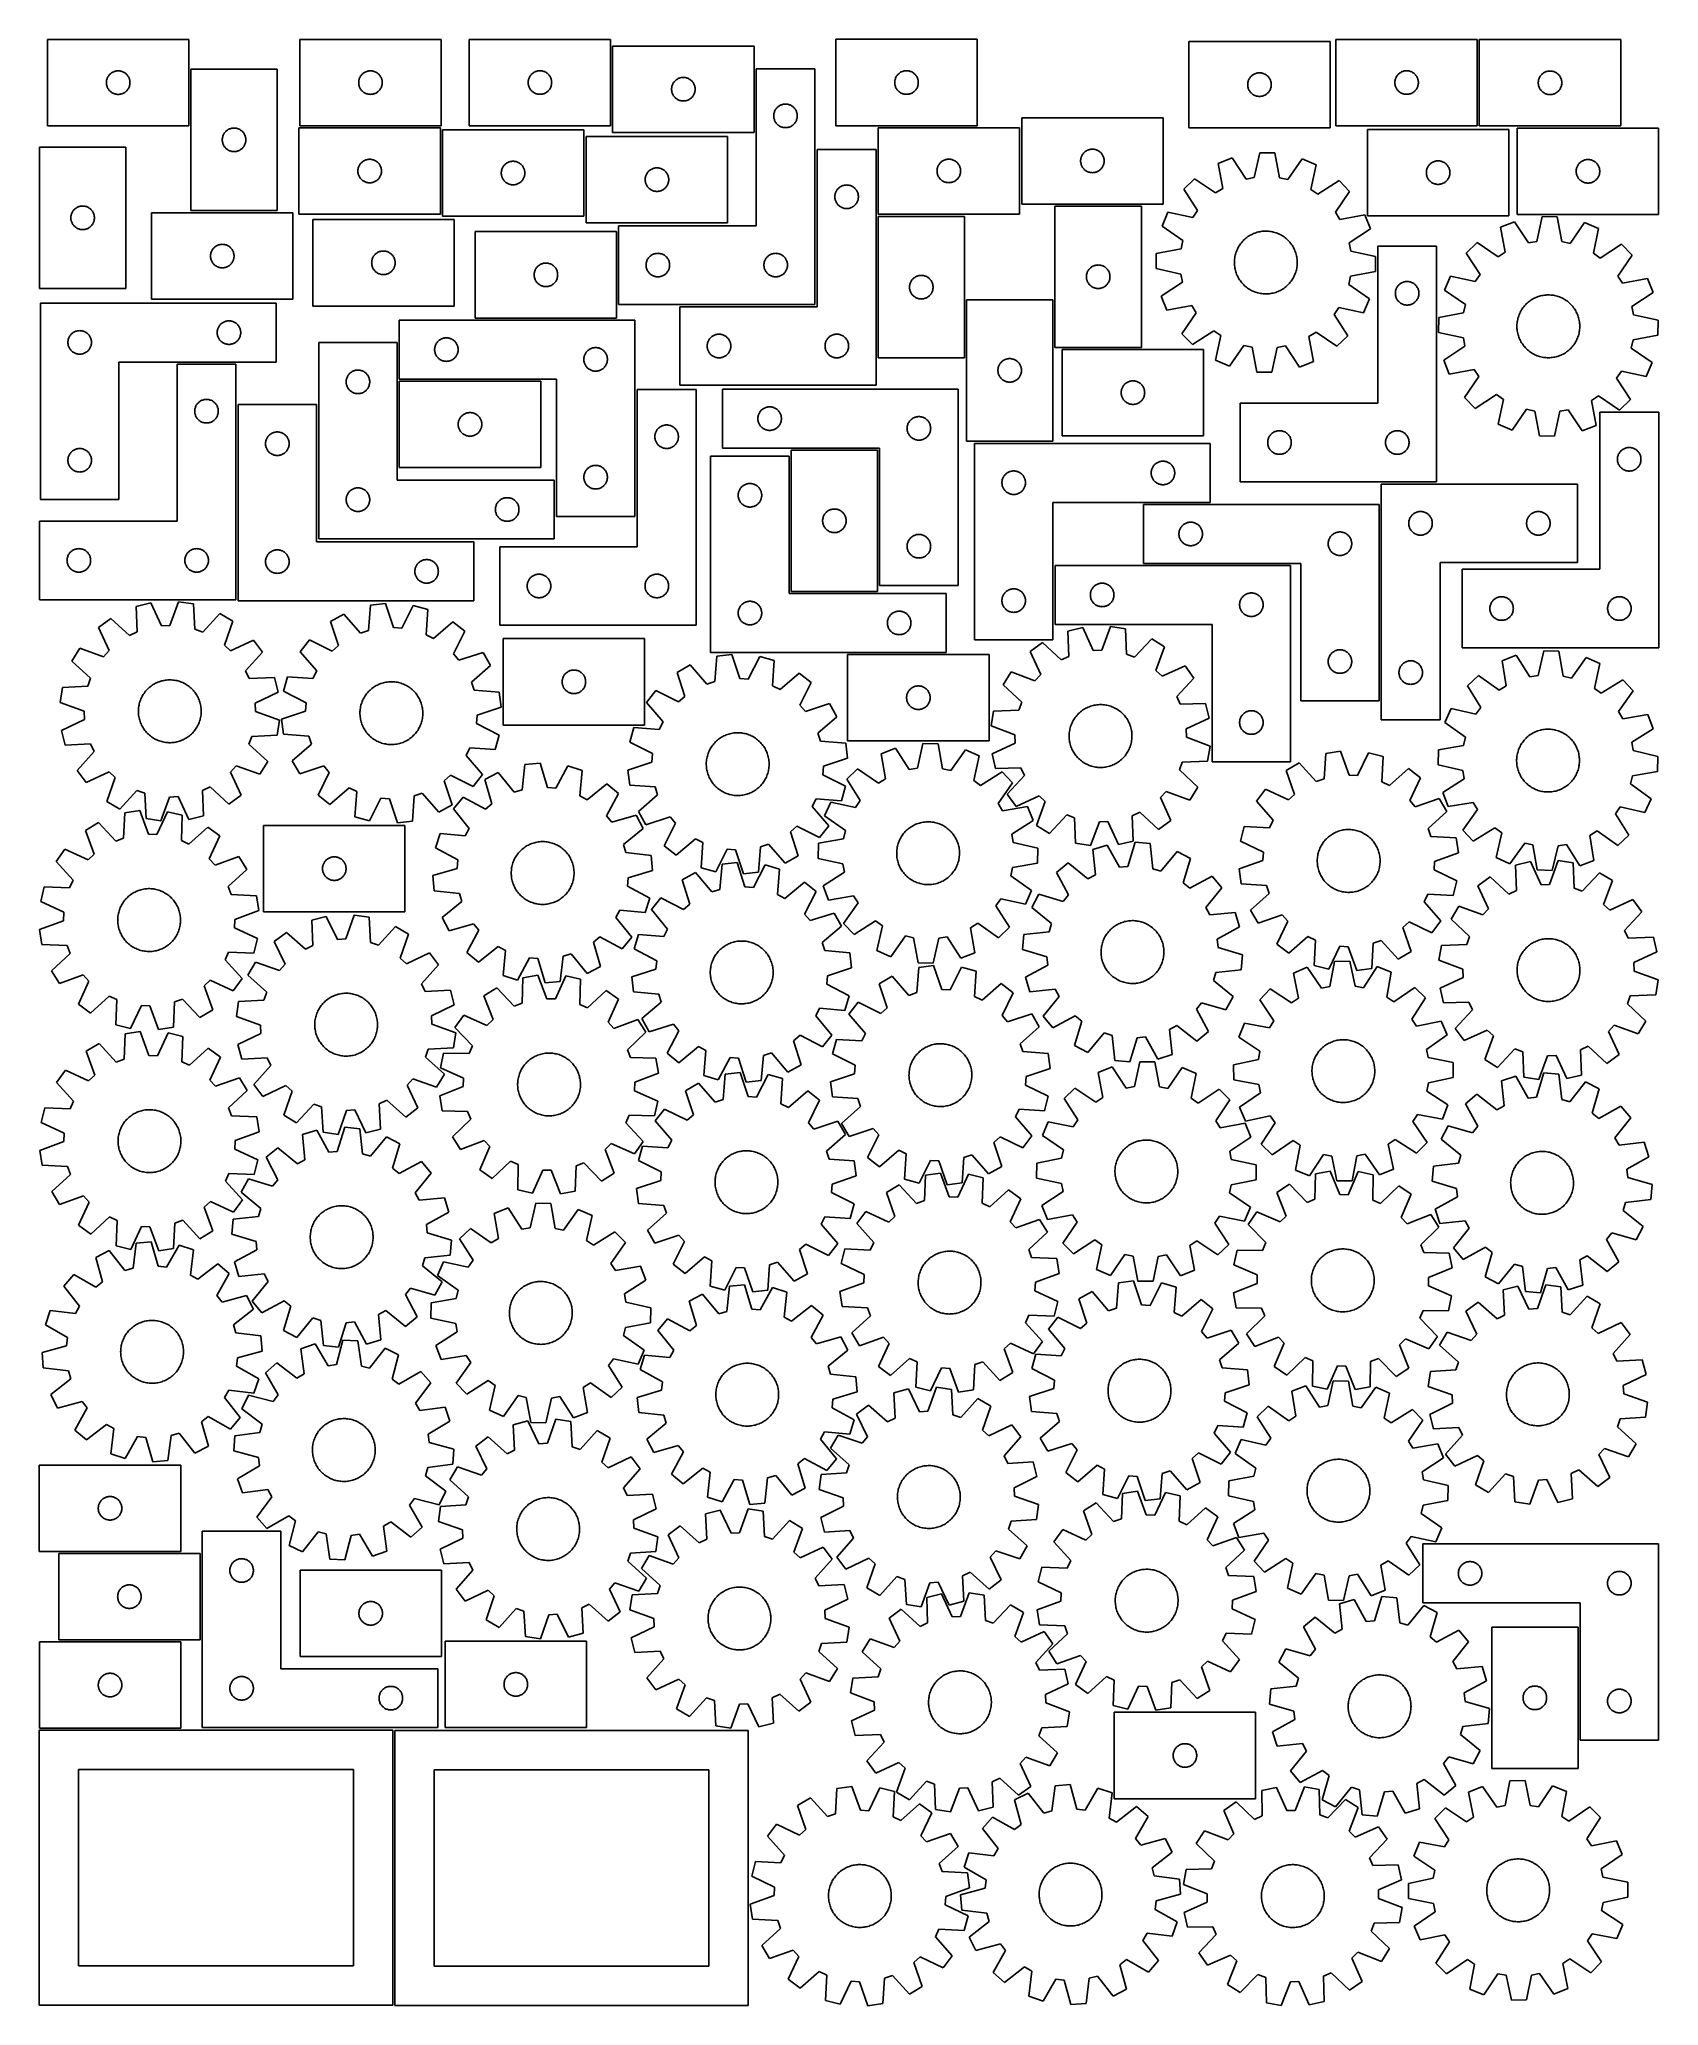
# Model space of a CAD drawing. Header units: millimetres. Extents: x 7 to 1243, y 7 to 1509.
import ezdxf

# ---------------------------------------------------------------- set-up
doc = ezdxf.new("R2010")
doc.units = ezdxf.units.MM
doc.layers.add('CUT', color=7, linetype='CONTINUOUS', true_color=0x000000)

msp = doc.modelspace()

# ---------------------------------------------------------------- linework, layer by layer
at = {"layer": 'CUT'}
for p, q in [((120.756192, 1508.623325), (12.756192, 1508.623325)), ((12.756192, 1508.623325), (12.756192, 1442.623325)), ((120.756192, 1442.623325), (120.756192, 1508.623325)), ((313.457488, 1508.635774), (205.457488, 1508.635774)), ((205.457488, 1508.635774), (205.457488, 1442.635774)), ((313.457488, 1442.635774), (313.457488, 1508.635774)), ((442.888823, 1508.664338), (334.888823, 1508.664338)), ((334.888823, 1508.664338), (334.888823, 1442.664338)), ((442.888823, 1442.664338), (442.888823, 1508.664338)), ((552.463469, 1503.568879), (444.463469, 1503.568879)), ((444.463469, 1503.568879), (444.463469, 1437.568879)), ((552.463469, 1437.568879), (552.463469, 1503.568879)), ((722.938748, 1508.670933), (614.938748, 1508.670933)), ((614.938748, 1508.670933), (614.938748, 1442.670933)), ((722.938748, 1442.670933), (722.938748, 1508.670933)), ((992.554167, 1507.051789), (884.554167, 1507.051789)), ((884.554167, 1507.051789), (884.554167, 1441.051789)), ((992.554167, 1441.051789), (992.554167, 1507.051789)), ((1104.92665, 1508.650666), (996.92665, 1508.650666)), ((996.92665, 1508.650666), (996.92665, 1442.650666)), ((1104.92665, 1442.650666), (1104.92665, 1508.650666)), ((1214.484212, 1508.465855), (1106.484212, 1508.465855)), ((1106.484212, 1508.465855), (1106.484212, 1442.465855)), ((1214.484212, 1442.465855), (1214.484212, 1508.465855)), ((57.756192, 1475.623325), (57.775462, 1476.211954)), ((57.775462, 1475.034697), (57.756192, 1475.623325)), ((57.775462, 1476.211954), (57.833188, 1476.798061)), ((57.833188, 1474.44859), (57.775462, 1475.034697)), ((57.833188, 1476.798061), (57.929125, 1477.379138)), ((57.929125, 1473.867513), (57.833188, 1474.44859)), ((57.929125, 1477.379138), (58.06286, 1477.952697)), ((58.06286, 1473.293954), (57.929125, 1473.867513)), ((58.06286, 1477.952697), (58.233821, 1478.516281)), ((58.233821, 1472.73037), (58.06286, 1473.293954)), ((58.233821, 1478.516281), (58.441276, 1479.067476)), ((58.441276, 1472.179175), (58.233821, 1472.73037)), ((58.441276, 1479.067476), (58.684337, 1479.603924)), ((58.684337, 1471.642727), (58.441276, 1472.179175)), ((58.684337, 1479.603924), (58.961963, 1480.123325)), ((58.961963, 1480.123325), (59.272966, 1480.623458)), ((59.272966, 1480.623458), (59.616012, 1481.102178)), ((59.616012, 1481.102178), (59.989634, 1481.557438)), ((59.989634, 1481.557438), (60.392231, 1481.987287)), ((60.392231, 1481.987287), (60.82208, 1482.389884)), ((60.82208, 1482.389884), (61.277339, 1482.763506)), ((61.277339, 1482.763506), (61.75606, 1483.106552)), ((61.75606, 1483.106552), (62.256192, 1483.417554)), ((62.256192, 1483.417554), (62.775594, 1483.69518)), ((62.775594, 1483.69518), (63.312041, 1483.938241)), ((63.312041, 1483.938241), (63.863237, 1484.145697)), ((63.863237, 1484.145697), (64.426821, 1484.316658)), ((64.426821, 1484.316658), (65.000379, 1484.450393)), ((65.000379, 1484.450393), (65.581456, 1484.546329)), ((65.581456, 1484.546329), (66.167564, 1484.604056)), ((66.167564, 1484.604056), (66.756192, 1484.623325)), ((66.756192, 1484.623325), (67.34482, 1484.604056)), ((67.34482, 1484.604056), (67.930928, 1484.546329)), ((67.930928, 1484.546329), (68.512005, 1484.450393)), ((68.512005, 1484.450393), (69.085563, 1484.316658)), ((69.085563, 1484.316658), (69.649147, 1484.145697)), ((69.649147, 1484.145697), (70.200343, 1483.938241)), ((70.200343, 1483.938241), (70.73679, 1483.69518)), ((70.73679, 1483.69518), (71.256192, 1483.417554)), ((71.256192, 1483.417554), (71.756324, 1483.106552)), ((71.756324, 1483.106552), (72.235045, 1482.763506)), ((72.235045, 1482.763506), (72.690304, 1482.389884)), ((72.690304, 1482.389884), (73.120153, 1481.987287)), ((73.120153, 1481.987287), (73.52275, 1481.557438)), ((73.52275, 1481.557438), (73.896372, 1481.102178)), ((73.896372, 1481.102178), (74.239419, 1480.623458)), ((74.239419, 1480.623458), (74.550421, 1480.123325)), ((74.550421, 1480.123325), (74.828047, 1479.603924)), ((74.828047, 1479.603924), (75.071108, 1479.067476)), ((75.071108, 1472.179175), (74.828047, 1471.642727)), ((75.071108, 1479.067476), (75.278563, 1478.516281)), ((75.278563, 1472.73037), (75.071108, 1472.179175)), ((75.278563, 1478.516281), (75.449524, 1477.952697)), ((75.449524, 1473.293954), (75.278563, 1472.73037)), ((75.449524, 1477.952697), (75.58326, 1477.379138)), ((75.58326, 1473.867513), (75.449524, 1473.293954)), ((75.58326, 1477.379138), (75.679196, 1476.798061)), ((75.679196, 1474.44859), (75.58326, 1473.867513)), ((75.679196, 1476.798061), (75.736922, 1476.211954)), ((75.736922, 1475.034697), (75.679196, 1474.44859)), ((75.736922, 1476.211954), (75.756192, 1475.623325)), ((75.756192, 1475.623325), (75.736922, 1475.034697)), ((188.287932, 1485.897493), (122.287932, 1485.897493)), ((122.287932, 1485.897493), (122.287932, 1377.897493)), ((188.287932, 1377.897493), (188.287932, 1485.897493)), ((250.457488, 1475.635774), (250.476757, 1476.224402)), ((250.476757, 1475.047145), (250.457488, 1475.635774)), ((250.476757, 1476.224402), (250.534484, 1476.810509)), ((250.534484, 1474.461038), (250.476757, 1475.047145)), ((250.534484, 1476.810509), (250.63042, 1477.391587)), ((250.63042, 1473.879961), (250.534484, 1474.461038)), ((250.63042, 1477.391587), (250.764155, 1477.965145)), ((250.764155, 1473.306402), (250.63042, 1473.879961)), ((250.764155, 1477.965145), (250.935117, 1478.528729)), ((250.935117, 1472.742818), (250.764155, 1473.306402)), ((250.935117, 1478.528729), (251.142572, 1479.079925)), ((251.142572, 1472.191623), (250.935117, 1472.742818)), ((251.142572, 1479.079925), (251.385633, 1479.616372)), ((251.385633, 1471.655175), (251.142572, 1472.191623)), ((251.385633, 1479.616372), (251.663259, 1480.135774)), ((251.663259, 1480.135774), (251.974261, 1480.635906)), ((251.974261, 1480.635906), (252.317308, 1481.114627)), ((252.317308, 1481.114627), (252.69093, 1481.569886)), ((252.69093, 1481.569886), (253.093527, 1481.999735)), ((253.093527, 1481.999735), (253.523375, 1482.402332)), ((253.523375, 1482.402332), (253.978635, 1482.775954)), ((253.978635, 1482.775954), (254.457356, 1483.119)), ((254.457356, 1483.119), (254.957488, 1483.430002)), ((254.957488, 1483.430002), (255.47689, 1483.707628)), ((255.47689, 1483.707628), (256.013337, 1483.950689)), ((256.013337, 1483.950689), (256.564533, 1484.158145)), ((256.564533, 1484.158145), (257.128116, 1484.329106)), ((257.128116, 1484.329106), (257.701675, 1484.462841)), ((257.701675, 1484.462841), (258.282752, 1484.558777)), ((258.282752, 1484.558777), (258.86886, 1484.616504)), ((258.86886, 1484.616504), (259.457488, 1484.635774)), ((259.457488, 1484.635774), (260.046116, 1484.616504)), ((260.046116, 1484.616504), (260.632224, 1484.558777)), ((260.632224, 1484.558777), (261.213301, 1484.462841)), ((261.213301, 1484.462841), (261.786859, 1484.329106)), ((261.786859, 1484.329106), (262.350443, 1484.158145)), ((262.350443, 1484.158145), (262.901639, 1483.950689)), ((262.901639, 1483.950689), (263.438086, 1483.707628)), ((263.438086, 1483.707628), (263.957488, 1483.430002)), ((263.957488, 1483.430002), (264.45762, 1483.119)), ((264.45762, 1483.119), (264.936341, 1482.775954)), ((264.936341, 1482.775954), (265.3916, 1482.402332)), ((265.3916, 1482.402332), (265.821449, 1481.999735)), ((265.821449, 1481.999735), (266.224046, 1481.569886)), ((266.224046, 1481.569886), (266.597668, 1481.114627)), ((266.597668, 1481.114627), (266.940714, 1480.635906)), ((266.940714, 1480.635906), (267.251716, 1480.135774)), ((267.251716, 1480.135774), (267.529342, 1479.616372)), ((267.529342, 1479.616372), (267.772404, 1479.079925)), ((267.772404, 1472.191623), (267.529342, 1471.655175)), ((267.772404, 1479.079925), (267.979859, 1478.528729)), ((267.979859, 1472.742818), (267.772404, 1472.191623)), ((267.979859, 1478.528729), (268.15082, 1477.965145)), ((268.15082, 1473.306402), (267.979859, 1472.742818)), ((268.15082, 1477.965145), (268.284555, 1477.391587)), ((268.284555, 1473.879961), (268.15082, 1473.306402)), ((268.284555, 1477.391587), (268.380492, 1476.810509)), ((268.380492, 1474.461038), (268.284555, 1473.879961)), ((268.380492, 1476.810509), (268.438218, 1476.224402)), ((268.438218, 1475.047145), (268.380492, 1474.461038)), ((268.438218, 1476.224402), (268.457488, 1475.635774)), ((268.457488, 1475.635774), (268.438218, 1475.047145)), ((379.888823, 1475.664338), (379.908093, 1476.252966)), ((379.908093, 1475.07571), (379.888823, 1475.664338)), ((379.908093, 1476.252966), (379.96582, 1476.839074)), ((379.96582, 1474.489602), (379.908093, 1475.07571)), ((379.96582, 1476.839074), (380.061756, 1477.420151)), ((380.061756, 1473.908525), (379.96582, 1474.489602)), ((380.061756, 1477.420151), (380.195491, 1477.99371)), ((380.195491, 1473.334967), (380.061756, 1473.908525)), ((380.195491, 1477.99371), (380.366452, 1478.557293)), ((380.366452, 1472.771383), (380.195491, 1473.334967)), ((380.366452, 1478.557293), (380.573907, 1479.108489)), ((380.573907, 1472.220187), (380.366452, 1472.771383)), ((380.573907, 1479.108489), (380.816969, 1479.644936)), ((380.816969, 1471.68374), (380.573907, 1472.220187)), ((380.816969, 1479.644936), (381.094595, 1480.164338)), ((381.094595, 1480.164338), (381.405597, 1480.66447)), ((381.405597, 1480.66447), (381.748643, 1481.143191)), ((381.748643, 1481.143191), (382.122265, 1481.59845)), ((382.122265, 1481.59845), (382.524862, 1482.028299)), ((382.524862, 1482.028299), (382.954711, 1482.430896)), ((382.954711, 1482.430896), (383.40997, 1482.804518)), ((383.40997, 1482.804518), (383.888691, 1483.147565)), ((383.888691, 1483.147565), (384.388823, 1483.458567)), ((384.388823, 1483.458567), (384.908225, 1483.736193)), ((384.908225, 1483.736193), (385.444672, 1483.979254)), ((385.444672, 1483.979254), (385.995868, 1484.186709)), ((385.995868, 1484.186709), (386.559452, 1484.357671)), ((386.559452, 1484.357671), (387.13301, 1484.491406)), ((387.13301, 1484.491406), (387.714088, 1484.587342)), ((387.714088, 1484.587342), (388.300195, 1484.645068)), ((388.300195, 1484.645068), (388.888823, 1484.664338)), ((388.888823, 1484.664338), (389.477451, 1484.645068)), ((389.477451, 1484.645068), (390.063559, 1484.587342)), ((390.063559, 1484.587342), (390.644636, 1484.491406)), ((390.644636, 1484.491406), (391.218195, 1484.357671)), ((391.218195, 1484.357671), (391.781778, 1484.186709)), ((391.781778, 1484.186709), (392.332974, 1483.979254)), ((392.332974, 1483.979254), (392.869421, 1483.736193)), ((392.869421, 1483.736193), (393.388823, 1483.458567)), ((393.388823, 1483.458567), (393.888955, 1483.147565)), ((393.888955, 1483.147565), (394.367676, 1482.804518)), ((394.367676, 1482.804518), (394.822936, 1482.430896)), ((394.822936, 1482.430896), (395.252784, 1482.028299)), ((395.252784, 1482.028299), (395.655382, 1481.59845)), ((395.655382, 1481.59845), (396.029003, 1481.143191)), ((396.029003, 1481.143191), (396.37205, 1480.66447)), ((396.37205, 1480.66447), (396.683052, 1480.164338)), ((396.683052, 1480.164338), (396.960678, 1479.644936)), ((396.960678, 1479.644936), (397.203739, 1479.108489)), ((397.203739, 1472.220187), (396.960678, 1471.68374)), ((397.203739, 1479.108489), (397.411194, 1478.557293)), ((397.411194, 1472.771383), (397.203739, 1472.220187)), ((397.411194, 1478.557293), (397.582156, 1477.99371)), ((397.582156, 1473.334967), (397.411194, 1472.771383)), ((397.582156, 1477.99371), (397.715891, 1477.420151)), ((397.715891, 1473.908525), (397.582156, 1473.334967)), ((397.715891, 1477.420151), (397.811827, 1476.839074)), ((397.811827, 1474.489602), (397.715891, 1473.908525)), ((397.811827, 1476.839074), (397.869554, 1476.252966)), ((397.869554, 1475.07571), (397.811827, 1474.489602)), ((397.869554, 1476.252966), (397.888823, 1475.664338)), ((397.888823, 1475.664338), (397.869554, 1475.07571)), ((489.540465, 1471.743615), (489.636402, 1472.324692)), ((489.636402, 1472.324692), (489.770137, 1472.898251)), ((489.770137, 1472.898251), (489.941098, 1473.461834)), ((489.941098, 1473.461834), (490.148553, 1474.01303)), ((490.148553, 1474.01303), (490.391615, 1474.549477)), ((490.391615, 1474.549477), (490.669241, 1475.068879)), ((490.669241, 1475.068879), (490.980243, 1475.569011)), ((490.980243, 1475.569011), (491.323289, 1476.047732)), ((491.323289, 1476.047732), (491.696911, 1476.502991)), ((491.696911, 1476.502991), (492.099508, 1476.93284)), ((492.099508, 1476.93284), (492.529357, 1477.335437)), ((492.529357, 1477.335437), (492.984616, 1477.709059)), ((492.984616, 1477.709059), (493.463337, 1478.052106)), ((493.463337, 1478.052106), (493.963469, 1478.363108)), ((493.963469, 1478.363108), (494.482871, 1478.640734)), ((494.482871, 1478.640734), (495.019318, 1478.883795)), ((495.019318, 1478.883795), (495.570514, 1479.09125)), ((495.570514, 1479.09125), (496.134098, 1479.262212)), ((496.134098, 1479.262212), (496.707656, 1479.395947)), ((496.707656, 1479.395947), (497.288734, 1479.491883)), ((497.288734, 1479.491883), (497.874841, 1479.549609)), ((497.874841, 1479.549609), (498.463469, 1479.568879)), ((498.463469, 1479.568879), (499.052097, 1479.549609)), ((499.052097, 1479.549609), (499.638205, 1479.491883)), ((499.638205, 1479.491883), (500.219282, 1479.395947)), ((500.219282, 1479.395947), (500.792841, 1479.262212)), ((500.792841, 1479.262212), (501.356424, 1479.09125)), ((501.356424, 1479.09125), (501.90762, 1478.883795)), ((501.90762, 1478.883795), (502.444067, 1478.640734)), ((502.444067, 1478.640734), (502.963469, 1478.363108)), ((502.963469, 1478.363108), (503.463601, 1478.052106)), ((503.463601, 1478.052106), (503.942322, 1477.709059)), ((503.942322, 1477.709059), (504.397582, 1477.335437)), ((504.397582, 1477.335437), (504.82743, 1476.93284)), ((504.82743, 1476.93284), (505.230028, 1476.502991)), ((505.230028, 1476.502991), (505.603649, 1476.047732)), ((505.603649, 1476.047732), (505.946696, 1475.569011)), ((505.946696, 1475.569011), (506.257698, 1475.068879)), ((506.257698, 1475.068879), (506.535324, 1474.549477)), ((506.535324, 1474.549477), (506.778385, 1474.01303)), ((506.778385, 1474.01303), (506.98584, 1473.461834)), ((506.98584, 1473.461834), (507.156802, 1472.898251)), ((507.156802, 1472.898251), (507.290537, 1472.324692)), ((507.290537, 1472.324692), (507.386473, 1471.743615)), ((598.995207, 1486.197054), (553.995207, 1486.197054)), ((553.995207, 1486.197054), (553.995207, 1366.197054)), ((598.995207, 1306.197054), (598.995207, 1486.197054)), ((659.938748, 1475.670933), (659.958018, 1476.259561)), ((659.958018, 1475.082305), (659.938748, 1475.670933)), ((659.958018, 1476.259561), (660.015744, 1476.845669)), ((660.015744, 1474.496197), (659.958018, 1475.082305)), ((660.015744, 1476.845669), (660.111681, 1477.426746)), ((660.111681, 1473.91512), (660.015744, 1474.496197)), ((660.111681, 1477.426746), (660.245416, 1478.000304)), ((660.245416, 1473.341562), (660.111681, 1473.91512)), ((660.245416, 1478.000304), (660.416377, 1478.563888)), ((660.416377, 1472.777978), (660.245416, 1473.341562)), ((660.416377, 1478.563888), (660.623832, 1479.115084)), ((660.623832, 1472.226782), (660.416377, 1472.777978)), ((660.623832, 1479.115084), (660.866894, 1479.651531)), ((660.866894, 1471.690335), (660.623832, 1472.226782)), ((660.866894, 1479.651531), (661.14452, 1480.170933)), ((661.14452, 1480.170933), (661.455522, 1480.671065)), ((661.455522, 1480.671065), (661.798568, 1481.149786)), ((661.798568, 1481.149786), (662.17219, 1481.605045)), ((662.17219, 1481.605045), (662.574787, 1482.034894)), ((662.574787, 1482.034894), (663.004636, 1482.437491)), ((663.004636, 1482.437491), (663.459895, 1482.811113)), ((663.459895, 1482.811113), (663.938616, 1483.154159)), ((663.938616, 1483.154159), (664.438748, 1483.465162)), ((664.438748, 1483.465162), (664.95815, 1483.742788)), ((664.95815, 1483.742788), (665.494597, 1483.985849)), ((665.494597, 1483.985849), (666.045793, 1484.193304)), ((666.045793, 1484.193304), (666.609377, 1484.364265)), ((666.609377, 1484.364265), (667.182935, 1484.498)), ((667.182935, 1484.498), (667.764012, 1484.593937)), ((667.764012, 1484.593937), (668.35012, 1484.651663)), ((668.35012, 1484.651663), (668.938748, 1484.670933)), ((668.938748, 1484.670933), (669.527376, 1484.651663)), ((669.527376, 1484.651663), (670.113484, 1484.593937)), ((670.113484, 1484.593937), (670.694561, 1484.498)), ((670.694561, 1484.498), (671.26812, 1484.364265)), ((671.26812, 1484.364265), (671.831703, 1484.193304)), ((671.831703, 1484.193304), (672.382899, 1483.985849)), ((672.382899, 1483.985849), (672.919346, 1483.742788)), ((672.919346, 1483.742788), (673.438748, 1483.465162)), ((673.438748, 1483.465162), (673.93888, 1483.154159)), ((673.93888, 1483.154159), (674.417601, 1482.811113)), ((674.417601, 1482.811113), (674.872861, 1482.437491)), ((674.872861, 1482.437491), (675.302709, 1482.034894)), ((675.302709, 1482.034894), (675.705306, 1481.605045)), ((675.705306, 1481.605045), (676.078928, 1481.149786)), ((676.078928, 1481.149786), (676.421975, 1480.671065)), ((676.421975, 1480.671065), (676.732977, 1480.170933)), ((676.732977, 1480.170933), (677.010603, 1479.651531)), ((677.010603, 1479.651531), (677.253664, 1479.115084)), ((677.253664, 1472.226782), (677.010603, 1471.690335)), ((677.253664, 1479.115084), (677.461119, 1478.563888)), ((677.461119, 1472.777978), (677.253664, 1472.226782)), ((677.461119, 1478.563888), (677.632081, 1478.000304)), ((677.632081, 1473.341562), (677.461119, 1472.777978)), ((677.632081, 1478.000304), (677.765816, 1477.426746)), ((677.765816, 1473.91512), (677.632081, 1473.341562)), ((677.765816, 1477.426746), (677.861752, 1476.845669)), ((677.861752, 1474.496197), (677.765816, 1473.91512)), ((677.861752, 1476.845669), (677.919478, 1476.259561)), ((677.919478, 1475.082305), (677.861752, 1474.496197)), ((677.919478, 1476.259561), (677.938748, 1475.670933)), ((677.938748, 1475.670933), (677.919478, 1475.082305)), ((929.554167, 1474.051789), (929.573437, 1474.640417)), ((929.573437, 1473.463161), (929.554167, 1474.051789)), ((929.573437, 1474.640417), (929.631164, 1475.226525)), ((929.631164, 1472.877054), (929.573437, 1473.463161)), ((929.631164, 1475.226525), (929.7271, 1475.807602)), ((929.7271, 1472.295976), (929.631164, 1472.877054)), ((929.7271, 1475.807602), (929.860835, 1476.381161)), ((929.860835, 1471.722418), (929.7271, 1472.295976)), ((929.860835, 1476.381161), (930.031796, 1476.944744)), ((930.031796, 1476.944744), (930.239252, 1477.49594)), ((930.239252, 1477.49594), (930.482313, 1478.032387)), ((930.482313, 1478.032387), (930.759939, 1478.551789)), ((930.759939, 1478.551789), (931.070941, 1479.051921)), ((931.070941, 1479.051921), (931.413987, 1479.530642)), ((931.413987, 1479.530642), (931.787609, 1479.985902)), ((931.787609, 1479.985902), (932.190206, 1480.41575)), ((932.190206, 1480.41575), (932.620055, 1480.818348)), ((932.620055, 1480.818348), (933.075315, 1481.191969)), ((933.075315, 1481.191969), (933.554035, 1481.535016)), ((933.554035, 1481.535016), (934.054167, 1481.846018)), ((934.054167, 1481.846018), (934.573569, 1482.123644)), ((934.573569, 1482.123644), (935.110017, 1482.366705)), ((935.110017, 1482.366705), (935.661212, 1482.57416)), ((935.661212, 1482.57416), (936.224796, 1482.745122)), ((936.224796, 1482.745122), (936.798355, 1482.878857)), ((936.798355, 1482.878857), (937.379432, 1482.974793)), ((937.379432, 1482.974793), (937.965539, 1483.03252)), ((937.965539, 1483.03252), (938.554167, 1483.051789)), ((938.554167, 1483.051789), (939.142796, 1483.03252)), ((939.142796, 1483.03252), (939.728903, 1482.974793)), ((939.728903, 1482.974793), (940.30998, 1482.878857)), ((940.30998, 1482.878857), (940.883539, 1482.745122)), ((940.883539, 1482.745122), (941.447123, 1482.57416)), ((941.447123, 1482.57416), (941.998318, 1482.366705)), ((941.998318, 1482.366705), (942.534766, 1482.123644)), ((942.534766, 1482.123644), (943.054167, 1481.846018)), ((943.054167, 1481.846018), (943.5543, 1481.535016)), ((943.5543, 1481.535016), (944.03302, 1481.191969)), ((944.03302, 1481.191969), (944.48828, 1480.818348)), ((944.48828, 1480.818348), (944.918129, 1480.41575)), ((944.918129, 1480.41575), (945.320726, 1479.985902)), ((945.320726, 1479.985902), (945.694348, 1479.530642)), ((945.694348, 1479.530642), (946.037394, 1479.051921)), ((946.037394, 1479.051921), (946.348396, 1478.551789)), ((946.348396, 1478.551789), (946.626022, 1478.032387)), ((946.626022, 1478.032387), (946.869083, 1477.49594)), ((946.869083, 1477.49594), (947.076539, 1476.944744)), ((947.076539, 1476.944744), (947.2475, 1476.381161)), ((947.2475, 1476.381161), (947.381235, 1475.807602)), ((947.381235, 1472.295976), (947.2475, 1471.722418)), ((947.381235, 1475.807602), (947.477171, 1475.226525)), ((947.477171, 1472.877054), (947.381235, 1472.295976)), ((947.477171, 1475.226525), (947.534898, 1474.640417)), ((947.534898, 1473.463161), (947.477171, 1472.877054)), ((947.534898, 1474.640417), (947.554167, 1474.051789)), ((947.554167, 1474.051789), (947.534898, 1473.463161)), ((1041.92665, 1475.650666), (1041.945919, 1476.239294)), ((1041.945919, 1475.062038), (1041.92665, 1475.650666)), ((1041.945919, 1476.239294), (1042.003646, 1476.825402)), ((1042.003646, 1474.475931), (1041.945919, 1475.062038)), ((1042.003646, 1476.825402), (1042.099582, 1477.406479)), ((1042.099582, 1473.894853), (1042.003646, 1474.475931)), ((1042.099582, 1477.406479), (1042.233317, 1477.980038)), ((1042.233317, 1473.321295), (1042.099582, 1473.894853)), ((1042.233317, 1477.980038), (1042.404279, 1478.543621)), ((1042.404279, 1472.757711), (1042.233317, 1473.321295)), ((1042.404279, 1478.543621), (1042.611734, 1479.094817)), ((1042.611734, 1472.206515), (1042.404279, 1472.757711)), ((1042.611734, 1479.094817), (1042.854795, 1479.631264)), ((1042.854795, 1471.670068), (1042.611734, 1472.206515)), ((1042.854795, 1479.631264), (1043.132421, 1480.150666)), ((1043.132421, 1480.150666), (1043.443423, 1480.650798)), ((1043.443423, 1480.650798), (1043.78647, 1481.129519)), ((1043.78647, 1481.129519), (1044.160092, 1481.584779)), ((1044.160092, 1481.584779), (1044.562689, 1482.014627)), ((1044.562689, 1482.014627), (1044.992537, 1482.417225)), ((1044.992537, 1482.417225), (1045.447797, 1482.790846)), ((1045.447797, 1482.790846), (1045.926518, 1483.133893)), ((1045.926518, 1483.133893), (1046.42665, 1483.444895)), ((1046.42665, 1483.444895), (1046.946052, 1483.722521)), ((1046.946052, 1483.722521), (1047.482499, 1483.965582)), ((1047.482499, 1483.965582), (1048.033695, 1484.173037)), ((1048.033695, 1484.173037), (1048.597278, 1484.343999)), ((1048.597278, 1484.343999), (1049.170837, 1484.477734)), ((1049.170837, 1484.477734), (1049.751914, 1484.57367)), ((1049.751914, 1484.57367), (1050.338022, 1484.631397)), ((1050.338022, 1484.631397), (1050.92665, 1484.650666)), ((1050.92665, 1484.650666), (1051.515278, 1484.631397)), ((1051.515278, 1484.631397), (1052.101386, 1484.57367)), ((1052.101386, 1484.57367), (1052.682463, 1484.477734)), ((1052.682463, 1484.477734), (1053.256021, 1484.343999)), ((1053.256021, 1484.343999), (1053.819605, 1484.173037)), ((1053.819605, 1484.173037), (1054.370801, 1483.965582)), ((1054.370801, 1483.965582), (1054.907248, 1483.722521)), ((1054.907248, 1483.722521), (1055.42665, 1483.444895)), ((1055.42665, 1483.444895), (1055.926782, 1483.133893)), ((1055.926782, 1483.133893), (1056.405503, 1482.790846)), ((1056.405503, 1482.790846), (1056.860762, 1482.417225)), ((1056.860762, 1482.417225), (1057.290611, 1482.014627)), ((1057.290611, 1482.014627), (1057.693208, 1481.584779)), ((1057.693208, 1481.584779), (1058.06683, 1481.129519)), ((1058.06683, 1481.129519), (1058.409876, 1480.650798)), ((1058.409876, 1480.650798), (1058.720878, 1480.150666)), ((1058.720878, 1480.150666), (1058.998504, 1479.631264)), ((1058.998504, 1479.631264), (1059.241566, 1479.094817)), ((1059.241566, 1472.206515), (1058.998504, 1471.670068)), ((1059.241566, 1479.094817), (1059.449021, 1478.543621)), ((1059.449021, 1472.757711), (1059.241566, 1472.206515)), ((1059.449021, 1478.543621), (1059.619982, 1477.980038)), ((1059.619982, 1473.321295), (1059.449021, 1472.757711)), ((1059.619982, 1477.980038), (1059.753717, 1477.406479)), ((1059.753717, 1473.894853), (1059.619982, 1473.321295)), ((1059.753717, 1477.406479), (1059.849654, 1476.825402)), ((1059.849654, 1474.475931), (1059.753717, 1473.894853)), ((1059.849654, 1476.825402), (1059.90738, 1476.239294)), ((1059.90738, 1475.062038), (1059.849654, 1474.475931)), ((1059.90738, 1476.239294), (1059.92665, 1475.650666)), ((1059.92665, 1475.650666), (1059.90738, 1475.062038)), ((1151.484212, 1475.465855), (1151.503481, 1476.054483)), ((1151.503481, 1474.877227), (1151.484212, 1475.465855)), ((1151.503481, 1476.054483), (1151.561208, 1476.640591)), ((1151.561208, 1474.291119), (1151.503481, 1474.877227)), ((1151.561208, 1476.640591), (1151.657144, 1477.221668)), ((1151.657144, 1473.710042), (1151.561208, 1474.291119)), ((1151.657144, 1477.221668), (1151.790879, 1477.795226)), ((1151.790879, 1473.136483), (1151.657144, 1473.710042)), ((1151.790879, 1477.795226), (1151.961841, 1478.35881)), ((1151.961841, 1472.5729), (1151.790879, 1473.136483)), ((1151.961841, 1478.35881), (1152.169296, 1478.910006)), ((1152.169296, 1472.021704), (1151.961841, 1472.5729)), ((1152.169296, 1478.910006), (1152.412357, 1479.446453)), ((1152.412357, 1479.446453), (1152.689983, 1479.965855)), ((1152.689983, 1479.965855), (1153.000985, 1480.465987)), ((1153.000985, 1480.465987), (1153.344032, 1480.944708)), ((1153.344032, 1480.944708), (1153.717653, 1481.399967)), ((1153.717653, 1481.399967), (1154.120251, 1481.829816)), ((1154.120251, 1481.829816), (1154.550099, 1482.232413)), ((1154.550099, 1482.232413), (1155.005359, 1482.606035)), ((1155.005359, 1482.606035), (1155.48408, 1482.949081)), ((1155.48408, 1482.949081), (1155.984212, 1483.260083)), ((1155.984212, 1483.260083), (1156.503614, 1483.537709)), ((1156.503614, 1483.537709), (1157.040061, 1483.780771)), ((1157.040061, 1483.780771), (1157.591257, 1483.988226)), ((1157.591257, 1483.988226), (1158.15484, 1484.159187)), ((1158.15484, 1484.159187), (1158.728399, 1484.292922)), ((1158.728399, 1484.292922), (1159.309476, 1484.388859)), ((1159.309476, 1484.388859), (1159.895584, 1484.446585)), ((1159.895584, 1484.446585), (1160.484212, 1484.465855)), ((1160.484212, 1484.465855), (1161.07284, 1484.446585)), ((1161.07284, 1484.446585), (1161.658947, 1484.388859)), ((1161.658947, 1484.388859), (1162.240025, 1484.292922)), ((1162.240025, 1484.292922), (1162.813583, 1484.159187)), ((1162.813583, 1484.159187), (1163.377167, 1483.988226)), ((1163.377167, 1483.988226), (1163.928363, 1483.780771)), ((1163.928363, 1483.780771), (1164.46481, 1483.537709)), ((1164.46481, 1483.537709), (1164.984212, 1483.260083)), ((1164.984212, 1483.260083), (1165.484344, 1482.949081)), ((1165.484344, 1482.949081), (1165.963065, 1482.606035)), ((1165.963065, 1482.606035), (1166.418324, 1482.232413)), ((1166.418324, 1482.232413), (1166.848173, 1481.829816)), ((1166.848173, 1481.829816), (1167.25077, 1481.399967)), ((1167.25077, 1481.399967), (1167.624392, 1480.944708)), ((1167.624392, 1480.944708), (1167.967438, 1480.465987)), ((1167.967438, 1480.465987), (1168.27844, 1479.965855)), ((1168.27844, 1479.965855), (1168.556066, 1479.446453)), ((1168.556066, 1479.446453), (1168.799128, 1478.910006)), ((1168.799128, 1478.910006), (1169.006583, 1478.35881)), ((1169.006583, 1472.5729), (1168.799128, 1472.021704)), ((1169.006583, 1478.35881), (1169.177544, 1477.795226)), ((1169.177544, 1473.136483), (1169.006583, 1472.5729)), ((1169.177544, 1477.795226), (1169.311279, 1477.221668)), ((1169.311279, 1473.710042), (1169.177544, 1473.136483)), ((1169.311279, 1477.221668), (1169.407215, 1476.640591)), ((1169.407215, 1474.291119), (1169.311279, 1473.710042)), ((1169.407215, 1476.640591), (1169.464942, 1476.054483)), ((1169.464942, 1474.877227), (1169.407215, 1474.291119)), ((1169.464942, 1476.054483), (1169.484212, 1475.465855)), ((1169.484212, 1475.465855), (1169.464942, 1474.877227)), ((58.961963, 1471.123325), (58.684337, 1471.642727)), ((59.272966, 1470.623193), (58.961963, 1471.123325)), ((59.616012, 1470.144473), (59.272966, 1470.623193)), ((59.989634, 1469.689213), (59.616012, 1470.144473)), ((60.392231, 1469.259364), (59.989634, 1469.689213)), ((60.82208, 1468.856767), (60.392231, 1469.259364)), ((61.277339, 1468.483145), (60.82208, 1468.856767)), ((61.75606, 1468.140099), (61.277339, 1468.483145)), ((62.256192, 1467.829097), (61.75606, 1468.140099)), ((62.775594, 1467.551471), (62.256192, 1467.829097)), ((63.312041, 1467.30841), (62.775594, 1467.551471)), ((63.863237, 1467.100954), (63.312041, 1467.30841)), ((64.426821, 1466.929993), (63.863237, 1467.100954)), ((65.000379, 1466.796258), (64.426821, 1466.929993)), ((65.581456, 1466.700322), (65.000379, 1466.796258)), ((66.167564, 1466.642595), (65.581456, 1466.700322)), ((66.756192, 1466.623325), (66.167564, 1466.642595)), ((67.34482, 1466.642595), (66.756192, 1466.623325)), ((67.930928, 1466.700322), (67.34482, 1466.642595)), ((68.512005, 1466.796258), (67.930928, 1466.700322)), ((69.085563, 1466.929993), (68.512005, 1466.796258)), ((69.649147, 1467.100954), (69.085563, 1466.929993)), ((70.200343, 1467.30841), (69.649147, 1467.100954)), ((70.73679, 1467.551471), (70.200343, 1467.30841)), ((71.256192, 1467.829097), (70.73679, 1467.551471)), ((71.756324, 1468.140099), (71.256192, 1467.829097)), ((72.235045, 1468.483145), (71.756324, 1468.140099)), ((72.690304, 1468.856767), (72.235045, 1468.483145)), ((73.120153, 1469.259364), (72.690304, 1468.856767)), ((73.52275, 1469.689213), (73.120153, 1469.259364)), ((73.896372, 1470.144473), (73.52275, 1469.689213)), ((74.239419, 1470.623193), (73.896372, 1470.144473)), ((74.550421, 1471.123325), (74.239419, 1470.623193)), ((74.828047, 1471.642727), (74.550421, 1471.123325)), ((251.663259, 1471.135774), (251.385633, 1471.655175)), ((251.974261, 1470.635642), (251.663259, 1471.135774)), ((252.317308, 1470.156921), (251.974261, 1470.635642)), ((252.69093, 1469.701661), (252.317308, 1470.156921)), ((253.093527, 1469.271813), (252.69093, 1469.701661)), ((253.523375, 1468.869215), (253.093527, 1469.271813)), ((253.978635, 1468.495594), (253.523375, 1468.869215)), ((254.457356, 1468.152547), (253.978635, 1468.495594)), ((254.957488, 1467.841545), (254.457356, 1468.152547)), ((255.47689, 1467.563919), (254.957488, 1467.841545)), ((256.013337, 1467.320858), (255.47689, 1467.563919)), ((256.564533, 1467.113402), (256.013337, 1467.320858)), ((257.128116, 1466.942441), (256.564533, 1467.113402)), ((257.701675, 1466.808706), (257.128116, 1466.942441)), ((258.282752, 1466.71277), (257.701675, 1466.808706)), ((258.86886, 1466.655043), (258.282752, 1466.71277)), ((259.457488, 1466.635774), (258.86886, 1466.655043)), ((260.046116, 1466.655043), (259.457488, 1466.635774)), ((260.632224, 1466.71277), (260.046116, 1466.655043)), ((261.213301, 1466.808706), (260.632224, 1466.71277)), ((261.786859, 1466.942441), (261.213301, 1466.808706)), ((262.350443, 1467.113402), (261.786859, 1466.942441)), ((262.901639, 1467.320858), (262.350443, 1467.113402)), ((263.438086, 1467.563919), (262.901639, 1467.320858)), ((263.957488, 1467.841545), (263.438086, 1467.563919)), ((264.45762, 1468.152547), (263.957488, 1467.841545)), ((264.936341, 1468.495594), (264.45762, 1468.152547)), ((265.3916, 1468.869215), (264.936341, 1468.495594)), ((265.821449, 1469.271813), (265.3916, 1468.869215)), ((266.224046, 1469.701661), (265.821449, 1469.271813)), ((266.597668, 1470.156921), (266.224046, 1469.701661)), ((266.940714, 1470.635642), (266.597668, 1470.156921)), ((267.251716, 1471.135774), (266.940714, 1470.635642)), ((267.529342, 1471.655175), (267.251716, 1471.135774)), ((381.094595, 1471.164338), (380.816969, 1471.68374)), ((381.405597, 1470.664206), (381.094595, 1471.164338)), ((381.748643, 1470.185485), (381.405597, 1470.664206)), ((382.122265, 1469.730226), (381.748643, 1470.185485)), ((382.524862, 1469.300377), (382.122265, 1469.730226)), ((382.954711, 1468.89778), (382.524862, 1469.300377)), ((383.40997, 1468.524158), (382.954711, 1468.89778)), ((383.888691, 1468.181112), (383.40997, 1468.524158)), ((384.388823, 1467.870109), (383.888691, 1468.181112)), ((384.908225, 1467.592483), (384.388823, 1467.870109)), ((385.444672, 1467.349422), (384.908225, 1467.592483)), ((385.995868, 1467.141967), (385.444672, 1467.349422)), ((386.559452, 1466.971006), (385.995868, 1467.141967)), ((387.13301, 1466.837271), (386.559452, 1466.971006)), ((387.714088, 1466.741334), (387.13301, 1466.837271)), ((388.300195, 1466.683608), (387.714088, 1466.741334)), ((388.888823, 1466.664338), (388.300195, 1466.683608)), ((389.477451, 1466.683608), (388.888823, 1466.664338)), ((390.063559, 1466.741334), (389.477451, 1466.683608)), ((390.644636, 1466.837271), (390.063559, 1466.741334)), ((391.218195, 1466.971006), (390.644636, 1466.837271)), ((391.781778, 1467.141967), (391.218195, 1466.971006)), ((392.332974, 1467.349422), (391.781778, 1467.141967)), ((392.869421, 1467.592483), (392.332974, 1467.349422)), ((393.388823, 1467.870109), (392.869421, 1467.592483)), ((393.888955, 1468.181112), (393.388823, 1467.870109)), ((394.367676, 1468.524158), (393.888955, 1468.181112)), ((394.822936, 1468.89778), (394.367676, 1468.524158)), ((395.252784, 1469.300377), (394.822936, 1468.89778)), ((395.655382, 1469.730226), (395.252784, 1469.300377)), ((396.029003, 1470.185485), (395.655382, 1469.730226)), ((396.37205, 1470.664206), (396.029003, 1470.185485)), ((396.683052, 1471.164338), (396.37205, 1470.664206)), ((396.960678, 1471.68374), (396.683052, 1471.164338)), ((489.463469, 1470.568879), (489.482739, 1471.157507)), ((489.482739, 1469.980251), (489.463469, 1470.568879)), ((489.482739, 1471.157507), (489.540465, 1471.743615)), ((489.540465, 1469.394143), (489.482739, 1469.980251)), ((489.636402, 1468.813066), (489.540465, 1469.394143)), ((489.770137, 1468.239508), (489.636402, 1468.813066)), ((489.941098, 1467.675924), (489.770137, 1468.239508)), ((490.148553, 1467.124728), (489.941098, 1467.675924)), ((490.391615, 1466.588281), (490.148553, 1467.124728)), ((490.669241, 1466.068879), (490.391615, 1466.588281)), ((490.980243, 1465.568747), (490.669241, 1466.068879)), ((491.323289, 1465.090026), (490.980243, 1465.568747)), ((491.696911, 1464.634767), (491.323289, 1465.090026)), ((492.099508, 1464.204918), (491.696911, 1464.634767)), ((492.529357, 1463.802321), (492.099508, 1464.204918)), ((492.984616, 1463.428699), (492.529357, 1463.802321)), ((493.463337, 1463.085653), (492.984616, 1463.428699)), ((493.963469, 1462.77465), (493.463337, 1463.085653)), ((494.482871, 1462.497024), (493.963469, 1462.77465)), ((495.019318, 1462.253963), (494.482871, 1462.497024)), ((495.570514, 1462.046508), (495.019318, 1462.253963)), ((496.134098, 1461.875547), (495.570514, 1462.046508)), ((496.707656, 1461.741812), (496.134098, 1461.875547)), ((497.288734, 1461.645875), (496.707656, 1461.741812)), ((497.874841, 1461.588149), (497.288734, 1461.645875)), ((498.463469, 1461.568879), (497.874841, 1461.588149)), ((499.052097, 1461.588149), (498.463469, 1461.568879)), ((499.638205, 1461.645875), (499.052097, 1461.588149)), ((500.219282, 1461.741812), (499.638205, 1461.645875)), ((500.792841, 1461.875547), (500.219282, 1461.741812)), ((501.356424, 1462.046508), (500.792841, 1461.875547)), ((501.90762, 1462.253963), (501.356424, 1462.046508)), ((502.444067, 1462.497024), (501.90762, 1462.253963)), ((502.963469, 1462.77465), (502.444067, 1462.497024)), ((503.463601, 1463.085653), (502.963469, 1462.77465)), ((503.942322, 1463.428699), (503.463601, 1463.085653)), ((504.397582, 1463.802321), (503.942322, 1463.428699)), ((504.82743, 1464.204918), (504.397582, 1463.802321)), ((505.230028, 1464.634767), (504.82743, 1464.204918)), ((505.603649, 1465.090026), (505.230028, 1464.634767)), ((505.946696, 1465.568747), (505.603649, 1465.090026)), ((506.257698, 1466.068879), (505.946696, 1465.568747)), ((506.535324, 1466.588281), (506.257698, 1466.068879)), ((506.778385, 1467.124728), (506.535324, 1466.588281)), ((506.98584, 1467.675924), (506.778385, 1467.124728)), ((507.156802, 1468.239508), (506.98584, 1467.675924)), ((507.290537, 1468.813066), (507.156802, 1468.239508)), ((507.386473, 1469.394143), (507.290537, 1468.813066)), ((507.386473, 1471.743615), (507.4442, 1471.157507)), ((507.4442, 1469.980251), (507.386473, 1469.394143)), ((507.4442, 1471.157507), (507.463469, 1470.568879)), ((507.463469, 1470.568879), (507.4442, 1469.980251)), ((570.561095, 1456.963612), (571.016354, 1457.337234)), ((571.016354, 1457.337234), (571.495075, 1457.68028)), ((571.495075, 1457.68028), (571.995207, 1457.991282)), ((571.995207, 1457.991282), (572.514609, 1458.268908)), ((572.514609, 1458.268908), (573.051056, 1458.511969)), ((573.051056, 1458.511969), (573.602252, 1458.719425)), ((573.602252, 1458.719425), (574.165836, 1458.890386)), ((574.165836, 1458.890386), (574.739394, 1459.024121)), ((574.739394, 1459.024121), (575.320471, 1459.120057)), ((575.320471, 1459.120057), (575.906579, 1459.177784)), ((575.906579, 1459.177784), (576.495207, 1459.197054)), ((576.495207, 1459.197054), (577.083835, 1459.177784)), ((577.083835, 1459.177784), (577.669943, 1459.120057)), ((577.669943, 1459.120057), (578.25102, 1459.024121)), ((578.25102, 1459.024121), (578.824579, 1458.890386)), ((578.824579, 1458.890386), (579.388162, 1458.719425)), ((579.388162, 1458.719425), (579.939358, 1458.511969)), ((579.939358, 1458.511969), (580.475805, 1458.268908)), ((580.475805, 1458.268908), (580.995207, 1457.991282)), ((580.995207, 1457.991282), (581.495339, 1457.68028)), ((581.495339, 1457.68028), (581.97406, 1457.337234)), ((581.97406, 1457.337234), (582.429319, 1456.963612)), ((661.14452, 1471.170933), (660.866894, 1471.690335)), ((661.455522, 1470.670801), (661.14452, 1471.170933)), ((661.798568, 1470.19208), (661.455522, 1470.670801)), ((662.17219, 1469.736821), (661.798568, 1470.19208)), ((662.574787, 1469.306972), (662.17219, 1469.736821)), ((663.004636, 1468.904375), (662.574787, 1469.306972)), ((663.459895, 1468.530753), (663.004636, 1468.904375)), ((663.938616, 1468.187706), (663.459895, 1468.530753)), ((664.438748, 1467.876704), (663.938616, 1468.187706)), ((664.95815, 1467.599078), (664.438748, 1467.876704)), ((665.494597, 1467.356017), (664.95815, 1467.599078)), ((666.045793, 1467.148562), (665.494597, 1467.356017)), ((666.609377, 1466.9776), (666.045793, 1467.148562)), ((667.182935, 1466.843865), (666.609377, 1466.9776)), ((667.764012, 1466.747929), (667.182935, 1466.843865)), ((668.35012, 1466.690203), (667.764012, 1466.747929)), ((668.938748, 1466.670933), (668.35012, 1466.690203)), ((669.527376, 1466.690203), (668.938748, 1466.670933)), ((670.113484, 1466.747929), (669.527376, 1466.690203)), ((670.694561, 1466.843865), (670.113484, 1466.747929)), ((671.26812, 1466.9776), (670.694561, 1466.843865)), ((671.831703, 1467.148562), (671.26812, 1466.9776)), ((672.382899, 1467.356017), (671.831703, 1467.148562)), ((672.919346, 1467.599078), (672.382899, 1467.356017)), ((673.438748, 1467.876704), (672.919346, 1467.599078)), ((673.93888, 1468.187706), (673.438748, 1467.876704)), ((674.417601, 1468.530753), (673.93888, 1468.187706)), ((674.872861, 1468.904375), (674.417601, 1468.530753)), ((675.302709, 1469.306972), (674.872861, 1468.904375)), ((675.705306, 1469.736821), (675.302709, 1469.306972)), ((676.078928, 1470.19208), (675.705306, 1469.736821)), ((676.421975, 1470.670801), (676.078928, 1470.19208)), ((676.732977, 1471.170933), (676.421975, 1470.670801)), ((677.010603, 1471.690335), (676.732977, 1471.170933)), ((930.031796, 1471.158834), (929.860835, 1471.722418)), ((930.239252, 1470.607638), (930.031796, 1471.158834)), ((930.482313, 1470.071191), (930.239252, 1470.607638)), ((930.759939, 1469.551789), (930.482313, 1470.071191)), ((931.070941, 1469.051657), (930.759939, 1469.551789)), ((931.413987, 1468.572936), (931.070941, 1469.051657)), ((931.787609, 1468.117677), (931.413987, 1468.572936)), ((932.190206, 1467.687828), (931.787609, 1468.117677)), ((932.620055, 1467.285231), (932.190206, 1467.687828)), ((933.075315, 1466.911609), (932.620055, 1467.285231)), ((933.554035, 1466.568563), (933.075315, 1466.911609)), ((934.054167, 1466.257561), (933.554035, 1466.568563)), ((934.573569, 1465.979935), (934.054167, 1466.257561)), ((935.110017, 1465.736873), (934.573569, 1465.979935)), ((935.661212, 1465.529418), (935.110017, 1465.736873)), ((936.224796, 1465.358457), (935.661212, 1465.529418)), ((936.798355, 1465.224722), (936.224796, 1465.358457)), ((937.379432, 1465.128786), (936.798355, 1465.224722)), ((937.965539, 1465.071059), (937.379432, 1465.128786)), ((938.554167, 1465.051789), (937.965539, 1465.071059)), ((939.142796, 1465.071059), (938.554167, 1465.051789)), ((939.728903, 1465.128786), (939.142796, 1465.071059)), ((940.30998, 1465.224722), (939.728903, 1465.128786)), ((940.883539, 1465.358457), (940.30998, 1465.224722)), ((941.447123, 1465.529418), (940.883539, 1465.358457)), ((941.998318, 1465.736873), (941.447123, 1465.529418)), ((942.534766, 1465.979935), (941.998318, 1465.736873)), ((943.054167, 1466.257561), (942.534766, 1465.979935)), ((943.5543, 1466.568563), (943.054167, 1466.257561)), ((944.03302, 1466.911609), (943.5543, 1466.568563)), ((944.48828, 1467.285231), (944.03302, 1466.911609)), ((944.918129, 1467.687828), (944.48828, 1467.285231)), ((945.320726, 1468.117677), (944.918129, 1467.687828)), ((945.694348, 1468.572936), (945.320726, 1468.117677)), ((946.037394, 1469.051657), (945.694348, 1468.572936)), ((946.348396, 1469.551789), (946.037394, 1469.051657)), ((946.626022, 1470.071191), (946.348396, 1469.551789)), ((946.869083, 1470.607638), (946.626022, 1470.071191)), ((947.076539, 1471.158834), (946.869083, 1470.607638)), ((947.2475, 1471.722418), (947.076539, 1471.158834)), ((1043.132421, 1471.150666), (1042.854795, 1471.670068)), ((1043.443423, 1470.650534), (1043.132421, 1471.150666)), ((1043.78647, 1470.171813), (1043.443423, 1470.650534)), ((1044.160092, 1469.716554), (1043.78647, 1470.171813)), ((1044.562689, 1469.286705), (1044.160092, 1469.716554)), ((1044.992537, 1468.884108), (1044.562689, 1469.286705)), ((1045.447797, 1468.510486), (1044.992537, 1468.884108)), ((1045.926518, 1468.16744), (1045.447797, 1468.510486)), ((1046.42665, 1467.856438), (1045.926518, 1468.16744)), ((1046.946052, 1467.578812), (1046.42665, 1467.856438)), ((1047.482499, 1467.33575), (1046.946052, 1467.578812)), ((1048.033695, 1467.128295), (1047.482499, 1467.33575)), ((1048.597278, 1466.957334), (1048.033695, 1467.128295)), ((1049.170837, 1466.823599), (1048.597278, 1466.957334)), ((1049.751914, 1466.727662), (1049.170837, 1466.823599)), ((1050.338022, 1466.669936), (1049.751914, 1466.727662)), ((1050.92665, 1466.650666), (1050.338022, 1466.669936)), ((1051.515278, 1466.669936), (1050.92665, 1466.650666)), ((1052.101386, 1466.727662), (1051.515278, 1466.669936)), ((1052.682463, 1466.823599), (1052.101386, 1466.727662)), ((1053.256021, 1466.957334), (1052.682463, 1466.823599)), ((1053.819605, 1467.128295), (1053.256021, 1466.957334)), ((1054.370801, 1467.33575), (1053.819605, 1467.128295)), ((1054.907248, 1467.578812), (1054.370801, 1467.33575)), ((1055.42665, 1467.856438), (1054.907248, 1467.578812)), ((1055.926782, 1468.16744), (1055.42665, 1467.856438)), ((1056.405503, 1468.510486), (1055.926782, 1468.16744)), ((1056.860762, 1468.884108), (1056.405503, 1468.510486)), ((1057.290611, 1469.286705), (1056.860762, 1468.884108)), ((1057.693208, 1469.716554), (1057.290611, 1469.286705)), ((1058.06683, 1470.171813), (1057.693208, 1469.716554)), ((1058.409876, 1470.650534), (1058.06683, 1470.171813)), ((1058.720878, 1471.150666), (1058.409876, 1470.650534)), ((1058.998504, 1471.670068), (1058.720878, 1471.150666)), ((1152.412357, 1471.485257), (1152.169296, 1472.021704)), ((1152.689983, 1470.965855), (1152.412357, 1471.485257)), ((1153.000985, 1470.465723), (1152.689983, 1470.965855)), ((1153.344032, 1469.987002), (1153.000985, 1470.465723)), ((1153.717653, 1469.531742), (1153.344032, 1469.987002)), ((1154.120251, 1469.101894), (1153.717653, 1469.531742)), ((1154.550099, 1468.699297), (1154.120251, 1469.101894)), ((1155.005359, 1468.325675), (1154.550099, 1468.699297)), ((1155.48408, 1467.982628), (1155.005359, 1468.325675)), ((1155.984212, 1467.671626), (1155.48408, 1467.982628)), ((1156.503614, 1467.394), (1155.984212, 1467.671626)), ((1157.040061, 1467.150939), (1156.503614, 1467.394)), ((1157.591257, 1466.943484), (1157.040061, 1467.150939)), ((1158.15484, 1466.772522), (1157.591257, 1466.943484)), ((1158.728399, 1466.638787), (1158.15484, 1466.772522)), ((1159.309476, 1466.542851), (1158.728399, 1466.638787)), ((1159.895584, 1466.485124), (1159.309476, 1466.542851)), ((1160.484212, 1466.465855), (1159.895584, 1466.485124)), ((1161.07284, 1466.485124), (1160.484212, 1466.465855)), ((1161.658947, 1466.542851), (1161.07284, 1466.485124)), ((1162.240025, 1466.638787), (1161.658947, 1466.542851)), ((1162.813583, 1466.772522), (1162.240025, 1466.638787)), ((1163.377167, 1466.943484), (1162.813583, 1466.772522)), ((1163.928363, 1467.150939), (1163.377167, 1466.943484)), ((1164.46481, 1467.394), (1163.928363, 1467.150939)), ((1164.984212, 1467.671626), (1164.46481, 1467.394)), ((1165.484344, 1467.982628), (1164.984212, 1467.671626)), ((1165.963065, 1468.325675), (1165.484344, 1467.982628)), ((1166.418324, 1468.699297), (1165.963065, 1468.325675)), ((1166.848173, 1469.101894), (1166.418324, 1468.699297)), ((1167.25077, 1469.531742), (1166.848173, 1469.101894)), ((1167.624392, 1469.987002), (1167.25077, 1469.531742)), ((1167.967438, 1470.465723), (1167.624392, 1469.987002)), ((1168.27844, 1470.965855), (1167.967438, 1470.465723)), ((1168.556066, 1471.485257), (1168.27844, 1470.965855)), ((1168.799128, 1472.021704), (1168.556066, 1471.485257)), ((12.756192, 1442.623325), (120.756192, 1442.623325)), ((205.457488, 1442.635774), (313.457488, 1442.635774)), ((334.888823, 1442.664338), (442.888823, 1442.664338)), ((567.495207, 1450.197054), (567.514477, 1450.785682)), ((567.514477, 1449.608425), (567.495207, 1450.197054)), ((567.514477, 1450.785682), (567.572203, 1451.371789)), ((567.572203, 1449.022318), (567.514477, 1449.608425)), ((567.572203, 1451.371789), (567.66814, 1451.952867)), ((567.66814, 1448.441241), (567.572203, 1449.022318)), ((567.66814, 1451.952867), (567.801875, 1452.526425)), ((567.801875, 1447.867682), (567.66814, 1448.441241)), ((567.801875, 1452.526425), (567.972836, 1453.090009)), ((567.972836, 1447.304098), (567.801875, 1447.867682)), ((567.972836, 1453.090009), (568.180291, 1453.641204)), ((568.180291, 1446.752903), (567.972836, 1447.304098)), ((568.180291, 1453.641204), (568.423352, 1454.177652)), ((568.423352, 1446.216455), (568.180291, 1446.752903)), ((568.423352, 1454.177652), (568.700979, 1454.697054)), ((568.700979, 1445.697054), (568.423352, 1446.216455)), ((568.700979, 1454.697054), (569.011981, 1455.197186)), ((569.011981, 1445.196922), (568.700979, 1445.697054)), ((569.011981, 1455.197186), (569.355027, 1455.675906)), ((569.355027, 1444.718201), (569.011981, 1445.196922)), ((569.355027, 1455.675906), (569.728649, 1456.131166)), ((569.728649, 1444.262941), (569.355027, 1444.718201)), ((569.728649, 1456.131166), (570.131246, 1456.561015)), ((570.131246, 1443.833093), (569.728649, 1444.262941)), ((570.131246, 1456.561015), (570.561095, 1456.963612)), ((570.561095, 1443.430495), (570.131246, 1443.833093)), ((571.016354, 1443.056874), (570.561095, 1443.430495)), ((571.495075, 1442.713827), (571.016354, 1443.056874)), ((571.995207, 1442.402825), (571.495075, 1442.713827)), ((572.514609, 1442.125199), (571.995207, 1442.402825)), ((573.051056, 1441.882138), (572.514609, 1442.125199)), ((580.475805, 1442.125199), (579.939358, 1441.882138)), ((580.995207, 1442.402825), (580.475805, 1442.125199)), ((581.495339, 1442.713827), (580.995207, 1442.402825)), ((581.97406, 1443.056874), (581.495339, 1442.713827)), ((582.429319, 1443.430495), (581.97406, 1443.056874)), ((582.429319, 1456.963612), (582.859168, 1456.561015)), ((582.859168, 1443.833093), (582.429319, 1443.430495)), ((582.859168, 1456.561015), (583.261765, 1456.131166)), ((583.261765, 1444.262941), (582.859168, 1443.833093)), ((583.261765, 1456.131166), (583.635387, 1455.675906)), ((583.635387, 1444.718201), (583.261765, 1444.262941)), ((583.635387, 1455.675906), (583.978434, 1455.197186)), ((583.978434, 1445.196922), (583.635387, 1444.718201)), ((583.978434, 1455.197186), (584.289436, 1454.697054)), ((584.289436, 1445.697054), (583.978434, 1445.196922)), ((584.289436, 1454.697054), (584.567062, 1454.177652)), ((584.567062, 1446.216455), (584.289436, 1445.697054)), ((584.567062, 1454.177652), (584.810123, 1453.641204)), ((584.810123, 1446.752903), (584.567062, 1446.216455)), ((584.810123, 1453.641204), (585.017578, 1453.090009)), ((585.017578, 1447.304098), (584.810123, 1446.752903)), ((585.017578, 1453.090009), (585.18854, 1452.526425)), ((585.18854, 1447.867682), (585.017578, 1447.304098)), ((585.18854, 1452.526425), (585.322275, 1451.952867)), ((585.322275, 1448.441241), (585.18854, 1447.867682)), ((585.322275, 1451.952867), (585.418211, 1451.371789)), ((585.418211, 1449.022318), (585.322275, 1448.441241)), ((585.418211, 1451.371789), (585.475937, 1450.785682)), ((585.475937, 1449.608425), (585.418211, 1449.022318)), ((585.475937, 1450.785682), (585.495207, 1450.197054)), ((585.495207, 1450.197054), (585.475937, 1449.608425)), ((614.938748, 1442.670933), (722.938748, 1442.670933)), ((864.919797, 1448.799595), (756.919797, 1448.799595)), ((756.919797, 1448.799595), (756.919797, 1382.799595)), ((864.919797, 1382.799595), (864.919797, 1448.799595)), ((996.92665, 1442.650666), (1104.92665, 1442.650666)), ((1106.484212, 1442.465855), (1214.484212, 1442.465855)), ((146.287932, 1431.897493), (146.307201, 1432.486121)), ((146.307201, 1431.308865), (146.287932, 1431.897493)), ((146.307201, 1432.486121), (146.364928, 1433.072229)), ((146.364928, 1430.722757), (146.307201, 1431.308865)), ((146.364928, 1433.072229), (146.460864, 1433.653306)), ((146.460864, 1430.14168), (146.364928, 1430.722757)), ((146.460864, 1433.653306), (146.594599, 1434.226864)), ((146.594599, 1429.568122), (146.460864, 1430.14168)), ((146.594599, 1434.226864), (146.765561, 1434.790448)), ((146.765561, 1429.004538), (146.594599, 1429.568122)), ((146.765561, 1434.790448), (146.973016, 1435.341644)), ((146.973016, 1428.453342), (146.765561, 1429.004538)), ((146.973016, 1435.341644), (147.216077, 1435.878091)), ((147.216077, 1427.916895), (146.973016, 1428.453342)), ((147.216077, 1435.878091), (147.493703, 1436.397493)), ((147.493703, 1427.397493), (147.216077, 1427.916895)), ((147.493703, 1436.397493), (147.804705, 1436.897625)), ((147.804705, 1426.897361), (147.493703, 1427.397493)), ((147.804705, 1436.897625), (148.147752, 1437.376346)), ((148.147752, 1437.376346), (148.521373, 1437.831605)), ((148.521373, 1437.831605), (148.923971, 1438.261454)), ((148.923971, 1438.261454), (149.353819, 1438.664051)), ((149.353819, 1438.664051), (149.809079, 1439.037673)), ((149.809079, 1439.037673), (150.2878, 1439.38072)), ((150.2878, 1439.38072), (150.787932, 1439.691722)), ((150.787932, 1439.691722), (151.307334, 1439.969348)), ((151.307334, 1439.969348), (151.843781, 1440.212409)), ((151.843781, 1440.212409), (152.394977, 1440.419864)), ((152.394977, 1440.419864), (152.95856, 1440.590825)), ((152.95856, 1440.590825), (153.532119, 1440.724561)), ((153.532119, 1440.724561), (154.113196, 1440.820497)), ((154.113196, 1440.820497), (154.699304, 1440.878223)), ((154.699304, 1440.878223), (155.287932, 1440.897493)), ((155.287932, 1440.897493), (155.87656, 1440.878223)), ((155.87656, 1440.878223), (156.462667, 1440.820497)), ((156.462667, 1440.820497), (157.043745, 1440.724561)), ((157.043745, 1440.724561), (157.617303, 1440.590825)), ((157.617303, 1440.590825), (158.180887, 1440.419864)), ((158.180887, 1440.419864), (158.732083, 1440.212409)), ((158.732083, 1440.212409), (159.26853, 1439.969348)), ((159.26853, 1439.969348), (159.787932, 1439.691722)), ((159.787932, 1439.691722), (160.288064, 1439.38072)), ((160.288064, 1439.38072), (160.766785, 1439.037673)), ((160.766785, 1439.037673), (161.222044, 1438.664051)), ((161.222044, 1438.664051), (161.651893, 1438.261454)), ((161.651893, 1438.261454), (162.05449, 1437.831605)), ((162.05449, 1437.831605), (162.428112, 1437.376346)), ((162.428112, 1437.376346), (162.771158, 1436.897625)), ((162.771158, 1436.897625), (163.08216, 1436.397493)), ((163.08216, 1427.397493), (162.771158, 1426.897361)), ((163.08216, 1436.397493), (163.359786, 1435.878091)), ((163.359786, 1427.916895), (163.08216, 1427.397493)), ((163.359786, 1435.878091), (163.602848, 1435.341644)), ((163.602848, 1428.453342), (163.359786, 1427.916895)), ((163.602848, 1435.341644), (163.810303, 1434.790448)), ((163.810303, 1429.004538), (163.602848, 1428.453342)), ((163.810303, 1434.790448), (163.981264, 1434.226864)), ((163.981264, 1429.568122), (163.810303, 1429.004538)), ((163.981264, 1434.226864), (164.114999, 1433.653306)), ((164.114999, 1430.14168), (163.981264, 1429.568122)), ((164.114999, 1433.653306), (164.210936, 1433.072229)), ((164.210936, 1430.722757), (164.114999, 1430.14168)), ((164.210936, 1433.072229), (164.268662, 1432.486121)), ((164.268662, 1431.308865), (164.210936, 1430.722757)), ((164.268662, 1432.486121), (164.287932, 1431.897493)), ((164.287932, 1431.897493), (164.268662, 1431.308865)), ((312.854276, 1441.035923), (204.854276, 1441.035923)), ((204.854276, 1441.035923), (204.854276, 1375.035923)), ((312.854276, 1375.035923), (312.854276, 1441.035923)), ((422.389006, 1439.523469), (314.389006, 1439.523469)), ((314.389006, 1439.523469), (314.389006, 1373.523469)), ((422.389006, 1373.523469), (422.389006, 1439.523469)), ((532.270232, 1434.49344), (424.270232, 1434.49344)), ((424.270232, 1434.49344), (424.270232, 1368.49344)), ((444.463469, 1437.568879), (552.463469, 1437.568879)), ((532.270232, 1368.49344), (532.270232, 1434.49344)), ((573.602252, 1441.674682), (573.051056, 1441.882138)), ((574.165836, 1441.503721), (573.602252, 1441.674682)), ((574.739394, 1441.369986), (574.165836, 1441.503721)), ((575.320471, 1441.27405), (574.739394, 1441.369986)), ((575.906579, 1441.216323), (575.320471, 1441.27405)), ((576.495207, 1441.197054), (575.906579, 1441.216323)), ((577.083835, 1441.216323), (576.495207, 1441.197054)), ((577.669943, 1441.27405), (577.083835, 1441.216323)), ((578.25102, 1441.369986), (577.669943, 1441.27405)), ((578.824579, 1441.503721), (578.25102, 1441.369986)), ((579.388162, 1441.674682), (578.824579, 1441.503721)), ((579.939358, 1441.882138), (579.388162, 1441.674682)), ((755.239287, 1441.15384), (647.239287, 1441.15384)), ((647.239287, 1441.15384), (647.239287, 1375.15384)), ((755.239287, 1375.15384), (755.239287, 1441.15384)), ((884.554167, 1441.051789), (992.554167, 1441.051789)), ((1129.009475, 1439.872834), (1021.009475, 1439.872834)), ((1021.009475, 1439.872834), (1021.009475, 1373.872834)), ((1129.009475, 1373.872834), (1129.009475, 1439.872834)), ((1243.462781, 1440.853794), (1135.462781, 1440.853794)), ((1135.462781, 1440.853794), (1135.462781, 1374.853794)), ((1243.462781, 1374.853794), (1243.462781, 1440.853794)), ((6.592004, 1426.331572), (6.592004, 1318.331572)), ((72.592004, 1426.331572), (6.592004, 1426.331572)), ((72.592004, 1318.331572), (72.592004, 1426.331572)), ((148.147752, 1426.41864), (147.804705, 1426.897361)), ((148.521373, 1425.963381), (148.147752, 1426.41864)), ((148.923971, 1425.533532), (148.521373, 1425.963381)), ((149.353819, 1425.130935), (148.923971, 1425.533532)), ((149.809079, 1424.757313), (149.353819, 1425.130935)), ((150.2878, 1424.414267), (149.809079, 1424.757313)), ((150.787932, 1424.103264), (150.2878, 1424.414267)), ((151.307334, 1423.825638), (150.787932, 1424.103264)), ((151.843781, 1423.582577), (151.307334, 1423.825638)), ((152.394977, 1423.375122), (151.843781, 1423.582577)), ((152.95856, 1423.204161), (152.394977, 1423.375122)), ((153.532119, 1423.070426), (152.95856, 1423.204161)), ((154.113196, 1422.974489), (153.532119, 1423.070426)), ((154.699304, 1422.916763), (154.113196, 1422.974489)), ((155.287932, 1422.897493), (154.699304, 1422.916763)), ((155.87656, 1422.916763), (155.287932, 1422.897493)), ((156.462667, 1422.974489), (155.87656, 1422.916763)), ((157.043745, 1423.070426), (156.462667, 1422.974489)), ((157.617303, 1423.204161), (157.043745, 1423.070426)), ((158.180887, 1423.375122), (157.617303, 1423.204161)), ((158.732083, 1423.582577), (158.180887, 1423.375122)), ((159.26853, 1423.825638), (158.732083, 1423.582577)), ((159.787932, 1424.103264), (159.26853, 1423.825638)), ((160.288064, 1424.414267), (159.787932, 1424.103264)), ((160.766785, 1424.757313), (160.288064, 1424.414267)), ((161.222044, 1425.130935), (160.766785, 1424.757313)), ((161.651893, 1425.533532), (161.222044, 1425.130935)), ((162.05449, 1425.963381), (161.651893, 1425.533532)), ((162.428112, 1426.41864), (162.05449, 1425.963381)), ((162.771158, 1426.897361), (162.428112, 1426.41864)), ((250.782421, 1412.016521), (251.060047, 1412.535923)), ((251.060047, 1412.535923), (251.371049, 1413.036055)), ((251.371049, 1413.036055), (251.714095, 1413.514776)), ((251.714095, 1413.514776), (252.087717, 1413.970035)), ((252.087717, 1413.970035), (252.490314, 1414.399884)), ((252.490314, 1414.399884), (252.920163, 1414.802481)), ((252.920163, 1414.802481), (253.375423, 1415.176103)), ((253.375423, 1415.176103), (253.854143, 1415.51915)), ((253.854143, 1415.51915), (254.354276, 1415.830152)), ((254.354276, 1415.830152), (254.873677, 1416.107778)), ((254.873677, 1416.107778), (255.410125, 1416.350839)), ((255.410125, 1416.350839), (255.96132, 1416.558294)), ((255.96132, 1416.558294), (256.524904, 1416.729256)), ((256.524904, 1416.729256), (257.098463, 1416.862991)), ((257.098463, 1416.862991), (257.67954, 1416.958927)), ((257.67954, 1416.958927), (258.265647, 1417.016653)), ((258.265647, 1417.016653), (258.854276, 1417.035923)), ((258.854276, 1417.035923), (259.442904, 1417.016653)), ((259.442904, 1417.016653), (260.029011, 1416.958927)), ((260.029011, 1416.958927), (260.610088, 1416.862991)), ((260.610088, 1416.862991), (261.183647, 1416.729256)), ((261.183647, 1416.729256), (261.747231, 1416.558294)), ((261.747231, 1416.558294), (262.298426, 1416.350839)), ((262.298426, 1416.350839), (262.834874, 1416.107778)), ((262.834874, 1416.107778), (263.354276, 1415.830152)), ((263.354276, 1415.830152), (263.854408, 1415.51915)), ((263.854408, 1415.51915), (264.333128, 1415.176103)), ((264.333128, 1415.176103), (264.788388, 1414.802481)), ((264.788388, 1414.802481), (265.218237, 1414.399884)), ((265.218237, 1414.399884), (265.620834, 1413.970035)), ((265.620834, 1413.970035), (265.994456, 1413.514776)), ((265.994456, 1413.514776), (266.337502, 1413.036055)), ((266.337502, 1413.036055), (266.648504, 1412.535923)), ((266.648504, 1412.535923), (266.92613, 1412.016521)), ((361.248826, 1412.002322), (361.622448, 1412.457581)), ((361.622448, 1412.457581), (362.025045, 1412.88743)), ((362.025045, 1412.88743), (362.454894, 1413.290027)), ((362.454894, 1413.290027), (362.910154, 1413.663649)), ((362.910154, 1413.663649), (363.388874, 1414.006695)), ((363.388874, 1414.006695), (363.889006, 1414.317698)), ((363.889006, 1414.317698), (364.408408, 1414.595324)), ((364.408408, 1414.595324), (364.944855, 1414.838385)), ((364.944855, 1414.838385), (365.496051, 1415.04584)), ((365.496051, 1415.04584), (366.059635, 1415.216801)), ((366.059635, 1415.216801), (366.633193, 1415.350536)), ((366.633193, 1415.350536), (367.214271, 1415.446473)), ((367.214271, 1415.446473), (367.800378, 1415.504199)), ((367.800378, 1415.504199), (368.389006, 1415.523469)), ((368.389006, 1415.523469), (368.977635, 1415.504199)), ((368.977635, 1415.504199), (369.563742, 1415.446473)), ((369.563742, 1415.446473), (370.144819, 1415.350536)), ((370.144819, 1415.350536), (370.718378, 1415.216801)), ((370.718378, 1415.216801), (371.281962, 1415.04584)), ((371.281962, 1415.04584), (371.833157, 1414.838385)), ((371.833157, 1414.838385), (372.369605, 1414.595324)), ((372.369605, 1414.595324), (372.889006, 1414.317698)), ((372.889006, 1414.317698), (373.389138, 1414.006695)), ((373.389138, 1414.006695), (373.867859, 1413.663649)), ((373.867859, 1413.663649), (374.323119, 1413.290027)), ((374.323119, 1413.290027), (374.752967, 1412.88743)), ((374.752967, 1412.88743), (375.155565, 1412.457581)), ((375.155565, 1412.457581), (375.529186, 1412.002322)), ((645.690886, 1424.386995), (600.690886, 1424.386995)), ((600.690886, 1424.386995), (600.690886, 1304.386995)), ((645.690886, 1244.386995), (645.690886, 1424.386995)), ((692.924371, 1411.597991), (693.167432, 1412.134438)), ((693.167432, 1412.134438), (693.445058, 1412.65384)), ((693.445058, 1412.65384), (693.756061, 1413.153972)), ((693.756061, 1413.153972), (694.099107, 1413.632693)), ((694.099107, 1413.632693), (694.472729, 1414.087952)), ((694.472729, 1414.087952), (694.875326, 1414.517801)), ((694.875326, 1414.517801), (695.305175, 1414.920398)), ((695.305175, 1414.920398), (695.760434, 1415.29402)), ((695.760434, 1415.29402), (696.239155, 1415.637067)), ((696.239155, 1415.637067), (696.739287, 1415.948069)), ((696.739287, 1415.948069), (697.258689, 1416.225695)), ((697.258689, 1416.225695), (697.795136, 1416.468756)), ((697.795136, 1416.468756), (698.346332, 1416.676211)), ((698.346332, 1416.676211), (698.909916, 1416.847173)), ((698.909916, 1416.847173), (699.483474, 1416.980908)), ((699.483474, 1416.980908), (700.064551, 1417.076844)), ((700.064551, 1417.076844), (700.650659, 1417.13457)), ((700.650659, 1417.13457), (701.239287, 1417.15384)), ((701.239287, 1417.15384), (701.827915, 1417.13457)), ((701.827915, 1417.13457), (702.414023, 1417.076844)), ((702.414023, 1417.076844), (702.9951, 1416.980908)), ((702.9951, 1416.980908), (703.568659, 1416.847173)), ((703.568659, 1416.847173), (704.132242, 1416.676211)), ((704.132242, 1416.676211), (704.683438, 1416.468756)), ((704.683438, 1416.468756), (705.219885, 1416.225695)), ((705.219885, 1416.225695), (705.739287, 1415.948069)), ((705.739287, 1415.948069), (706.239419, 1415.637067)), ((706.239419, 1415.637067), (706.71814, 1415.29402)), ((706.71814, 1415.29402), (707.173399, 1414.920398)), ((707.173399, 1414.920398), (707.603248, 1414.517801)), ((707.603248, 1414.517801), (708.005845, 1414.087952)), ((708.005845, 1414.087952), (708.379467, 1413.632693)), ((708.379467, 1413.632693), (708.722514, 1413.153972)), ((708.722514, 1413.153972), (709.033516, 1412.65384)), ((709.033516, 1412.65384), (709.311142, 1412.134438)), ((709.311142, 1412.134438), (709.554203, 1411.597991)), ((801.919797, 1415.799595), (801.939066, 1416.388223)), ((801.939066, 1415.210967), (801.919797, 1415.799595)), ((801.939066, 1416.388223), (801.996793, 1416.974331)), ((801.996793, 1414.624859), (801.939066, 1415.210967)), ((801.996793, 1416.974331), (802.092729, 1417.555408)), ((802.092729, 1414.043782), (801.996793, 1414.624859)), ((802.092729, 1417.555408), (802.226464, 1418.128966)), ((802.226464, 1413.470224), (802.092729, 1414.043782)), ((802.226464, 1418.128966), (802.397426, 1418.69255)), ((802.397426, 1412.90664), (802.226464, 1413.470224)), ((802.397426, 1418.69255), (802.604881, 1419.243746)), ((802.604881, 1412.355444), (802.397426, 1412.90664)), ((802.604881, 1419.243746), (802.847942, 1419.780193)), ((802.847942, 1411.818997), (802.604881, 1412.355444)), ((802.847942, 1419.780193), (803.125568, 1420.299595)), ((803.125568, 1420.299595), (803.43657, 1420.799727)), ((803.43657, 1420.799727), (803.779617, 1421.278448)), ((803.779617, 1421.278448), (804.153238, 1421.733707)), ((804.153238, 1421.733707), (804.555836, 1422.163556)), ((804.555836, 1422.163556), (804.985684, 1422.566153)), ((804.985684, 1422.566153), (805.440944, 1422.939775)), ((805.440944, 1422.939775), (805.919665, 1423.282822)), ((805.919665, 1423.282822), (806.419797, 1423.593824)), ((806.419797, 1423.593824), (806.939199, 1423.87145)), ((806.939199, 1423.87145), (807.475646, 1424.114511)), ((807.475646, 1424.114511), (808.026842, 1424.321966)), ((808.026842, 1424.321966), (808.590425, 1424.492927)), ((808.590425, 1424.492927), (809.163984, 1424.626663)), ((809.163984, 1424.626663), (809.745061, 1424.722599)), ((809.745061, 1424.722599), (810.331169, 1424.780325)), ((810.331169, 1424.780325), (810.919797, 1424.799595)), ((810.919797, 1424.799595), (811.508425, 1424.780325)), ((811.508425, 1424.780325), (812.094532, 1424.722599)), ((812.094532, 1424.722599), (812.67561, 1424.626663)), ((812.67561, 1424.626663), (813.249168, 1424.492927)), ((813.249168, 1424.492927), (813.812752, 1424.321966)), ((813.812752, 1424.321966), (814.363948, 1424.114511)), ((814.363948, 1424.114511), (814.900395, 1423.87145)), ((814.900395, 1423.87145), (815.419797, 1423.593824)), ((815.419797, 1423.593824), (815.919929, 1423.282822)), ((815.919929, 1423.282822), (816.39865, 1422.939775)), ((816.39865, 1422.939775), (816.853909, 1422.566153)), ((816.853909, 1422.566153), (817.283758, 1422.163556)), ((817.283758, 1422.163556), (817.686355, 1421.733707)), ((817.686355, 1421.733707), (818.059977, 1421.278448)), ((818.059977, 1421.278448), (818.403023, 1420.799727)), ((818.403023, 1420.799727), (818.714025, 1420.299595)), ((818.714025, 1420.299595), (818.991651, 1419.780193)), ((818.991651, 1419.780193), (819.234713, 1419.243746)), ((819.234713, 1412.355444), (818.991651, 1411.818997)), ((819.234713, 1419.243746), (819.442168, 1418.69255)), ((819.442168, 1412.90664), (819.234713, 1412.355444)), ((819.442168, 1418.69255), (819.613129, 1418.128966)), ((819.613129, 1413.470224), (819.442168, 1412.90664)), ((819.613129, 1418.128966), (819.746864, 1417.555408)), ((819.746864, 1414.043782), (819.613129, 1413.470224)), ((819.746864, 1417.555408), (819.842801, 1416.974331)), ((819.842801, 1414.624859), (819.746864, 1414.043782)), ((819.842801, 1416.974331), (819.900527, 1416.388223)), ((819.900527, 1415.210967), (819.842801, 1414.624859)), ((819.900527, 1416.388223), (819.919797, 1415.799595)), ((819.919797, 1415.799595), (819.900527, 1415.210967)), ((917.681001, 1418.143143), (906.967229, 1413.865229)), ((906.967229, 1413.865229), (910.438018, 1394.80228)), ((928.294722, 1401.932303), (917.681001, 1418.143143)), ((938.705031, 1422.045937), (934.616547, 1403.105855)), ((950.240352, 1421.898231), (938.705031, 1422.045937)), ((953.842532, 1402.859672), (950.240352, 1421.898231)), ((971.157557, 1417.458394), (960.132235, 1401.524635)), ((981.75828, 1412.907555), (971.157557, 1417.458394)), ((977.80052, 1393.939726), (981.75828, 1412.907555)), ((1067.526248, 1411.872966), (1067.869294, 1412.351687)), ((1067.869294, 1412.351687), (1068.242916, 1412.806947)), ((1068.242916, 1412.806947), (1068.645513, 1413.236795)), ((1068.645513, 1413.236795), (1069.075362, 1413.639392)), ((1069.075362, 1413.639392), (1069.530622, 1414.013014)), ((1069.530622, 1414.013014), (1070.009342, 1414.356061)), ((1070.009342, 1414.356061), (1070.509475, 1414.667063)), ((1070.509475, 1414.667063), (1071.028876, 1414.944689)), ((1071.028876, 1414.944689), (1071.565324, 1415.18775)), ((1071.565324, 1415.18775), (1072.116519, 1415.395205)), ((1072.116519, 1415.395205), (1072.680103, 1415.566167)), ((1072.680103, 1415.566167), (1073.253662, 1415.699902)), ((1073.253662, 1415.699902), (1073.834739, 1415.795838)), ((1073.834739, 1415.795838), (1074.420846, 1415.853565)), ((1074.420846, 1415.853565), (1075.009475, 1415.872834)), ((1075.009475, 1415.872834), (1075.598103, 1415.853565)), ((1075.598103, 1415.853565), (1076.18421, 1415.795838)), ((1076.18421, 1415.795838), (1076.765287, 1415.699902)), ((1076.765287, 1415.699902), (1077.338846, 1415.566167)), ((1077.338846, 1415.566167), (1077.90243, 1415.395205)), ((1077.90243, 1415.395205), (1078.453625, 1415.18775)), ((1078.453625, 1415.18775), (1078.990073, 1414.944689)), ((1078.990073, 1414.944689), (1079.509475, 1414.667063)), ((1079.509475, 1414.667063), (1080.009607, 1414.356061)), ((1080.009607, 1414.356061), (1080.488327, 1414.013014)), ((1080.488327, 1414.013014), (1080.943587, 1413.639392)), ((1080.943587, 1413.639392), (1081.373436, 1413.236795)), ((1081.373436, 1413.236795), (1081.776033, 1412.806947)), ((1081.776033, 1412.806947), (1082.149655, 1412.351687)), ((1082.149655, 1412.351687), (1082.492701, 1411.872966)), ((1181.390926, 1411.834392), (1181.668552, 1412.353794)), ((1181.668552, 1412.353794), (1181.979554, 1412.853926)), ((1181.979554, 1412.853926), (1182.322601, 1413.332647)), ((1182.322601, 1413.332647), (1182.696223, 1413.787907)), ((1182.696223, 1413.787907), (1183.09882, 1414.217755)), ((1183.09882, 1414.217755), (1183.528668, 1414.620353)), ((1183.528668, 1414.620353), (1183.983928, 1414.993974)), ((1183.983928, 1414.993974), (1184.462649, 1415.337021)), ((1184.462649, 1415.337021), (1184.962781, 1415.648023)), ((1184.962781, 1415.648023), (1185.482183, 1415.925649)), ((1185.482183, 1415.925649), (1186.01863, 1416.16871)), ((1186.01863, 1416.16871), (1186.569826, 1416.376165)), ((1186.569826, 1416.376165), (1187.133409, 1416.547127)), ((1187.133409, 1416.547127), (1187.706968, 1416.680862)), ((1187.706968, 1416.680862), (1188.288045, 1416.776798)), ((1188.288045, 1416.776798), (1188.874153, 1416.834525)), ((1188.874153, 1416.834525), (1189.462781, 1416.853794)), ((1189.462781, 1416.853794), (1190.051409, 1416.834525)), ((1190.051409, 1416.834525), (1190.637517, 1416.776798)), ((1190.637517, 1416.776798), (1191.218594, 1416.680862)), ((1191.218594, 1416.680862), (1191.792152, 1416.547127)), ((1191.792152, 1416.547127), (1192.355736, 1416.376165)), ((1192.355736, 1416.376165), (1192.906932, 1416.16871)), ((1192.906932, 1416.16871), (1193.443379, 1415.925649)), ((1193.443379, 1415.925649), (1193.962781, 1415.648023)), ((1193.962781, 1415.648023), (1194.462913, 1415.337021)), ((1194.462913, 1415.337021), (1194.941634, 1414.993974)), ((1194.941634, 1414.993974), (1195.396893, 1414.620353)), ((1195.396893, 1414.620353), (1195.826742, 1414.217755)), ((1195.826742, 1414.217755), (1196.229339, 1413.787907)), ((1196.229339, 1413.787907), (1196.602961, 1413.332647)), ((1196.602961, 1413.332647), (1196.946007, 1412.853926)), ((1196.946007, 1412.853926), (1197.257009, 1412.353794)), ((1197.257009, 1412.353794), (1197.534635, 1411.834392)), ((249.854276, 1408.035923), (249.873545, 1408.624551)), ((249.873545, 1407.447295), (249.854276, 1408.035923)), ((249.873545, 1408.624551), (249.931272, 1409.210659)), ((249.931272, 1406.861187), (249.873545, 1407.447295)), ((249.931272, 1409.210659), (250.027208, 1409.791736)), ((250.027208, 1406.28011), (249.931272, 1406.861187)), ((250.027208, 1409.791736), (250.160943, 1410.365295)), ((250.160943, 1405.706552), (250.027208, 1406.28011)), ((250.160943, 1410.365295), (250.331904, 1410.928878)), ((250.331904, 1405.142968), (250.160943, 1405.706552)), ((250.331904, 1410.928878), (250.53936, 1411.480074)), ((250.53936, 1404.591772), (250.331904, 1405.142968)), ((250.53936, 1411.480074), (250.782421, 1412.016521)), ((250.782421, 1404.055325), (250.53936, 1404.591772)), ((251.060047, 1403.535923), (250.782421, 1404.055325)), ((251.371049, 1403.035791), (251.060047, 1403.535923)), ((251.714095, 1402.55707), (251.371049, 1403.035791)), ((252.087717, 1402.101811), (251.714095, 1402.55707)), ((252.490314, 1401.671962), (252.087717, 1402.101811)), ((252.920163, 1401.269365), (252.490314, 1401.671962)), ((253.375423, 1400.895743), (252.920163, 1401.269365)), ((253.854143, 1400.552697), (253.375423, 1400.895743)), ((254.354276, 1400.241695), (253.854143, 1400.552697)), ((254.873677, 1399.964068), (254.354276, 1400.241695)), ((255.410125, 1399.721007), (254.873677, 1399.964068)), ((255.96132, 1399.513552), (255.410125, 1399.721007)), ((256.524904, 1399.342591), (255.96132, 1399.513552)), ((257.098463, 1399.208856), (256.524904, 1399.342591)), ((257.67954, 1399.112919), (257.098463, 1399.208856)), ((258.265647, 1399.055193), (257.67954, 1399.112919)), ((258.854276, 1399.035923), (258.265647, 1399.055193)), ((259.442904, 1399.055193), (258.854276, 1399.035923)), ((260.029011, 1399.112919), (259.442904, 1399.055193)), ((260.610088, 1399.208856), (260.029011, 1399.112919)), ((261.183647, 1399.342591), (260.610088, 1399.208856)), ((261.747231, 1399.513552), (261.183647, 1399.342591)), ((262.298426, 1399.721007), (261.747231, 1399.513552)), ((262.834874, 1399.964068), (262.298426, 1399.721007)), ((263.354276, 1400.241695), (262.834874, 1399.964068)), ((263.854408, 1400.552697), (263.354276, 1400.241695)), ((264.333128, 1400.895743), (263.854408, 1400.552697)), ((264.788388, 1401.269365), (264.333128, 1400.895743)), ((265.218237, 1401.671962), (264.788388, 1401.269365)), ((265.620834, 1402.101811), (265.218237, 1401.671962)), ((265.994456, 1402.55707), (265.620834, 1402.101811)), ((266.337502, 1403.035791), (265.994456, 1402.55707)), ((266.648504, 1403.535923), (266.337502, 1403.035791)), ((266.92613, 1404.055325), (266.648504, 1403.535923)), ((266.92613, 1412.016521), (267.169191, 1411.480074)), ((267.169191, 1404.591772), (266.92613, 1404.055325)), ((267.169191, 1411.480074), (267.376647, 1410.928878)), ((267.376647, 1405.142968), (267.169191, 1404.591772)), ((267.376647, 1410.928878), (267.547608, 1410.365295)), ((267.547608, 1405.706552), (267.376647, 1405.142968)), ((267.547608, 1410.365295), (267.681343, 1409.791736)), ((267.681343, 1406.28011), (267.547608, 1405.706552)), ((267.681343, 1409.791736), (267.777279, 1409.210659)), ((267.777279, 1406.861187), (267.681343, 1406.28011)), ((267.777279, 1409.210659), (267.835006, 1408.624551)), ((267.835006, 1407.447295), (267.777279, 1406.861187)), ((267.835006, 1408.624551), (267.854276, 1408.035923)), ((267.854276, 1408.035923), (267.835006, 1407.447295)), ((359.389006, 1406.523469), (359.408276, 1407.112097)), ((359.408276, 1405.934841), (359.389006, 1406.523469)), ((359.408276, 1407.112097), (359.466003, 1407.698205)), ((359.466003, 1405.348733), (359.408276, 1405.934841)), ((359.466003, 1407.698205), (359.561939, 1408.279282)), ((359.561939, 1404.767656), (359.466003, 1405.348733)), ((359.561939, 1408.279282), (359.695674, 1408.85284)), ((359.695674, 1404.194098), (359.561939, 1404.767656)), ((359.695674, 1408.85284), (359.866635, 1409.416424)), ((359.866635, 1403.630514), (359.695674, 1404.194098)), ((359.866635, 1409.416424), (360.074091, 1409.96762)), ((360.074091, 1403.079318), (359.866635, 1403.630514)), ((360.074091, 1409.96762), (360.317152, 1410.504067)), ((360.317152, 1402.542871), (360.074091, 1403.079318)), ((360.317152, 1410.504067), (360.594778, 1411.023469)), ((360.594778, 1402.023469), (360.317152, 1402.542871)), ((360.594778, 1411.023469), (360.90578, 1411.523601)), ((360.90578, 1401.523337), (360.594778, 1402.023469)), ((360.90578, 1411.523601), (361.248826, 1412.002322)), ((361.248826, 1401.044616), (360.90578, 1401.523337)), ((361.622448, 1400.589357), (361.248826, 1401.044616)), ((362.025045, 1400.159508), (361.622448, 1400.589357)), ((362.454894, 1399.756911), (362.025045, 1400.159508)), ((362.910154, 1399.383289), (362.454894, 1399.756911)), ((363.388874, 1399.040242), (362.910154, 1399.383289)), ((363.889006, 1398.72924), (363.388874, 1399.040242)), ((364.408408, 1398.451614), (363.889006, 1398.72924)), ((364.944855, 1398.208553), (364.408408, 1398.451614)), ((365.496051, 1398.001098), (364.944855, 1398.208553)), ((366.059635, 1397.830137), (365.496051, 1398.001098)), ((366.633193, 1397.696401), (366.059635, 1397.830137)), ((367.214271, 1397.600465), (366.633193, 1397.696401)), ((367.800378, 1397.542739), (367.214271, 1397.600465)), ((368.389006, 1397.523469), (367.800378, 1397.542739)), ((368.977635, 1397.542739), (368.389006, 1397.523469)), ((369.563742, 1397.600465), (368.977635, 1397.542739)), ((370.144819, 1397.696401), (369.563742, 1397.600465)), ((370.718378, 1397.830137), (370.144819, 1397.696401)), ((371.281962, 1398.001098), (370.718378, 1397.830137)), ((371.833157, 1398.208553), (371.281962, 1398.001098)), ((372.369605, 1398.451614), (371.833157, 1398.208553)), ((372.889006, 1398.72924), (372.369605, 1398.451614)), ((373.389138, 1399.040242), (372.889006, 1398.72924)), ((373.867859, 1399.383289), (373.389138, 1399.040242)), ((374.323119, 1399.756911), (373.867859, 1399.383289)), ((374.752967, 1400.159508), (374.323119, 1399.756911)), ((375.155565, 1400.589357), (374.752967, 1400.159508)), ((375.529186, 1401.044616), (375.155565, 1400.589357)), ((375.529186, 1412.002322), (375.872233, 1411.523601)), ((375.872233, 1401.523337), (375.529186, 1401.044616)), ((375.872233, 1411.523601), (376.183235, 1411.023469)), ((376.183235, 1402.023469), (375.872233, 1401.523337)), ((376.183235, 1411.023469), (376.460861, 1410.504067)), ((376.460861, 1402.542871), (376.183235, 1402.023469)), ((376.460861, 1410.504067), (376.703922, 1409.96762)), ((376.703922, 1403.079318), (376.460861, 1402.542871)), ((376.703922, 1409.96762), (376.911378, 1409.416424)), ((376.911378, 1403.630514), (376.703922, 1403.079318)), ((376.911378, 1409.416424), (377.082339, 1408.85284)), ((377.082339, 1404.194098), (376.911378, 1403.630514)), ((377.082339, 1408.85284), (377.216074, 1408.279282)), ((377.216074, 1404.767656), (377.082339, 1404.194098)), ((377.216074, 1408.279282), (377.31201, 1407.698205)), ((377.31201, 1405.348733), (377.216074, 1404.767656)), ((377.31201, 1407.698205), (377.369737, 1407.112097)), ((377.369737, 1405.934841), (377.31201, 1405.348733)), ((377.369737, 1407.112097), (377.389006, 1406.523469)), ((377.389006, 1406.523469), (377.369737, 1405.934841)), ((469.270232, 1401.49344), (469.289502, 1402.082068)), ((469.289502, 1400.904812), (469.270232, 1401.49344)), ((469.289502, 1402.082068), (469.347228, 1402.668175)), ((469.347228, 1400.318704), (469.289502, 1400.904812)), ((469.347228, 1402.668175), (469.443164, 1403.249253)), ((469.443164, 1399.737627), (469.347228, 1400.318704)), ((469.443164, 1403.249253), (469.5769, 1403.822811)), ((469.5769, 1399.164068), (469.443164, 1399.737627)), ((469.5769, 1403.822811), (469.747861, 1404.386395)), ((469.747861, 1398.600484), (469.5769, 1399.164068)), ((469.747861, 1404.386395), (469.955316, 1404.937591)), ((469.955316, 1398.049289), (469.747861, 1398.600484)), ((469.955316, 1404.937591), (470.198377, 1405.474038)), ((470.198377, 1397.512841), (469.955316, 1398.049289)), ((470.198377, 1405.474038), (470.476003, 1405.99344)), ((470.476003, 1396.99344), (470.198377, 1397.512841)), ((470.476003, 1405.99344), (470.787005, 1406.493572)), ((470.787005, 1406.493572), (471.130052, 1406.972293)), ((471.130052, 1406.972293), (471.503674, 1407.427552)), ((471.503674, 1407.427552), (471.906271, 1407.857401)), ((471.906271, 1407.857401), (472.33612, 1408.259998)), ((472.33612, 1408.259998), (472.791379, 1408.63362)), ((472.791379, 1408.63362), (473.2701, 1408.976666)), ((473.2701, 1408.976666), (473.770232, 1409.287668)), ((473.770232, 1409.287668), (474.289634, 1409.565294)), ((474.289634, 1409.565294), (474.826081, 1409.808355)), ((474.826081, 1409.808355), (475.377277, 1410.015811)), ((475.377277, 1410.015811), (475.940861, 1410.186772)), ((475.940861, 1410.186772), (476.514419, 1410.320507)), ((476.514419, 1410.320507), (477.095496, 1410.416443)), ((477.095496, 1410.416443), (477.681604, 1410.47417)), ((477.681604, 1410.47417), (478.270232, 1410.49344)), ((478.270232, 1410.49344), (478.85886, 1410.47417)), ((478.85886, 1410.47417), (479.444968, 1410.416443)), ((479.444968, 1410.416443), (480.026045, 1410.320507)), ((480.026045, 1410.320507), (480.599603, 1410.186772)), ((480.599603, 1410.186772), (481.163187, 1410.015811)), ((481.163187, 1410.015811), (481.714383, 1409.808355)), ((481.714383, 1409.808355), (482.25083, 1409.565294)), ((482.25083, 1409.565294), (482.770232, 1409.287668)), ((482.770232, 1409.287668), (483.270364, 1408.976666)), ((483.270364, 1408.976666), (483.749085, 1408.63362)), ((483.749085, 1408.63362), (484.204344, 1408.259998)), ((484.204344, 1408.259998), (484.634193, 1407.857401)), ((484.634193, 1407.857401), (485.03679, 1407.427552)), ((485.03679, 1407.427552), (485.410412, 1406.972293)), ((485.410412, 1406.972293), (485.753458, 1406.493572)), ((485.753458, 1406.493572), (486.064461, 1405.99344)), ((486.064461, 1405.99344), (486.342087, 1405.474038)), ((486.342087, 1397.512841), (486.064461, 1396.99344)), ((486.342087, 1405.474038), (486.585148, 1404.937591)), ((486.585148, 1398.049289), (486.342087, 1397.512841)), ((486.585148, 1404.937591), (486.792603, 1404.386395)), ((486.792603, 1398.600484), (486.585148, 1398.049289)), ((486.792603, 1404.386395), (486.963564, 1403.822811)), ((486.963564, 1399.164068), (486.792603, 1398.600484)), ((486.963564, 1403.822811), (487.097299, 1403.249253)), ((487.097299, 1399.737627), (486.963564, 1399.164068)), ((487.097299, 1403.249253), (487.193236, 1402.668175)), ((487.193236, 1400.318704), (487.097299, 1399.737627)), ((487.193236, 1402.668175), (487.250962, 1402.082068)), ((487.250962, 1400.904812), (487.193236, 1400.318704)), ((487.250962, 1402.082068), (487.270232, 1401.49344)), ((487.270232, 1401.49344), (487.250962, 1400.904812)), ((620.297931, 1396.909366), (620.861514, 1397.080327)), ((620.861514, 1397.080327), (621.435073, 1397.214063)), ((621.435073, 1397.214063), (622.01615, 1397.309999)), ((622.01615, 1397.309999), (622.602258, 1397.367725)), ((622.602258, 1397.367725), (623.190886, 1397.386995)), ((623.190886, 1397.386995), (623.779514, 1397.367725)), ((623.779514, 1397.367725), (624.365622, 1397.309999)), ((624.365622, 1397.309999), (624.946699, 1397.214063)), ((624.946699, 1397.214063), (625.520257, 1397.080327)), ((625.520257, 1397.080327), (626.083841, 1396.909366)), ((692.239287, 1408.15384), (692.258557, 1408.742468)), ((692.258557, 1407.565212), (692.239287, 1408.15384)), ((692.258557, 1408.742468), (692.316283, 1409.328576)), ((692.316283, 1406.979104), (692.258557, 1407.565212)), ((692.316283, 1409.328576), (692.41222, 1409.909653)), ((692.41222, 1406.398027), (692.316283, 1406.979104)), ((692.41222, 1409.909653), (692.545955, 1410.483211)), ((692.545955, 1405.824469), (692.41222, 1406.398027)), ((692.545955, 1410.483211), (692.716916, 1411.046795)), ((692.716916, 1405.260885), (692.545955, 1405.824469)), ((692.716916, 1411.046795), (692.924371, 1411.597991)), ((692.924371, 1404.709689), (692.716916, 1405.260885)), ((693.167432, 1404.173242), (692.924371, 1404.709689)), ((693.445058, 1403.65384), (693.167432, 1404.173242)), ((693.756061, 1403.153708), (693.445058, 1403.65384)), ((694.099107, 1402.674987), (693.756061, 1403.153708)), ((694.472729, 1402.219728), (694.099107, 1402.674987)), ((694.875326, 1401.789879), (694.472729, 1402.219728)), ((695.305175, 1401.387282), (694.875326, 1401.789879)), ((695.760434, 1401.01366), (695.305175, 1401.387282)), ((696.239155, 1400.670614), (695.760434, 1401.01366)), ((696.739287, 1400.359611), (696.239155, 1400.670614)), ((697.258689, 1400.081985), (696.739287, 1400.359611)), ((697.795136, 1399.838924), (697.258689, 1400.081985)), ((698.346332, 1399.631469), (697.795136, 1399.838924)), ((698.909916, 1399.460508), (698.346332, 1399.631469)), ((699.483474, 1399.326773), (698.909916, 1399.460508)), ((700.064551, 1399.230836), (699.483474, 1399.326773)), ((700.650659, 1399.17311), (700.064551, 1399.230836)), ((701.239287, 1399.15384), (700.650659, 1399.17311)), ((701.827915, 1399.17311), (701.239287, 1399.15384)), ((702.414023, 1399.230836), (701.827915, 1399.17311)), ((702.9951, 1399.326773), (702.414023, 1399.230836)), ((703.568659, 1399.460508), (702.9951, 1399.326773)), ((704.132242, 1399.631469), (703.568659, 1399.460508)), ((704.683438, 1399.838924), (704.132242, 1399.631469)), ((705.219885, 1400.081985), (704.683438, 1399.838924)), ((705.739287, 1400.359611), (705.219885, 1400.081985)), ((706.239419, 1400.670614), (705.739287, 1400.359611)), ((706.71814, 1401.01366), (706.239419, 1400.670614)), ((707.173399, 1401.387282), (706.71814, 1401.01366)), ((707.603248, 1401.789879), (707.173399, 1401.387282)), ((708.005845, 1402.219728), (707.603248, 1401.789879)), ((708.379467, 1402.674987), (708.005845, 1402.219728)), ((708.722514, 1403.153708), (708.379467, 1402.674987)), ((709.033516, 1403.65384), (708.722514, 1403.153708)), ((709.311142, 1404.173242), (709.033516, 1403.65384)), ((709.554203, 1404.709689), (709.311142, 1404.173242)), ((709.554203, 1411.597991), (709.761658, 1411.046795)), ((709.761658, 1405.260885), (709.554203, 1404.709689)), ((709.761658, 1411.046795), (709.93262, 1410.483211)), ((709.93262, 1405.824469), (709.761658, 1405.260885)), ((709.93262, 1410.483211), (710.066355, 1409.909653)), ((710.066355, 1406.398027), (709.93262, 1405.824469)), ((710.066355, 1409.909653), (710.162291, 1409.328576)), ((710.162291, 1406.979104), (710.066355, 1406.398027)), ((710.162291, 1409.328576), (710.220017, 1408.742468)), ((710.220017, 1407.565212), (710.162291, 1406.979104)), ((710.220017, 1408.742468), (710.239287, 1408.15384)), ((710.239287, 1408.15384), (710.220017, 1407.565212)), ((803.125568, 1411.299595), (802.847942, 1411.818997)), ((803.43657, 1410.799463), (803.125568, 1411.299595)), ((803.779617, 1410.320742), (803.43657, 1410.799463)), ((804.153238, 1409.865483), (803.779617, 1410.320742)), ((804.555836, 1409.435634), (804.153238, 1409.865483)), ((804.985684, 1409.033037), (804.555836, 1409.435634)), ((805.440944, 1408.659415), (804.985684, 1409.033037)), ((805.919665, 1408.316369), (805.440944, 1408.659415)), ((806.419797, 1408.005366), (805.919665, 1408.316369)), ((806.939199, 1407.72774), (806.419797, 1408.005366)), ((807.475646, 1407.484679), (806.939199, 1407.72774)), ((808.026842, 1407.277224), (807.475646, 1407.484679)), ((808.590425, 1407.106263), (808.026842, 1407.277224)), ((809.163984, 1406.972528), (808.590425, 1407.106263)), ((809.745061, 1406.876591), (809.163984, 1406.972528)), ((810.331169, 1406.818865), (809.745061, 1406.876591)), ((810.919797, 1406.799595), (810.331169, 1406.818865)), ((811.508425, 1406.818865), (810.919797, 1406.799595)), ((812.094532, 1406.876591), (811.508425, 1406.818865)), ((812.67561, 1406.972528), (812.094532, 1406.876591)), ((813.249168, 1407.106263), (812.67561, 1406.972528)), ((813.812752, 1407.277224), (813.249168, 1407.106263)), ((814.363948, 1407.484679), (813.812752, 1407.277224)), ((814.900395, 1407.72774), (814.363948, 1407.484679)), ((815.419797, 1408.005366), (814.900395, 1407.72774)), ((815.919929, 1408.316369), (815.419797, 1408.005366)), ((816.39865, 1408.659415), (815.919929, 1408.316369)), ((816.853909, 1409.033037), (816.39865, 1408.659415)), ((817.283758, 1409.435634), (816.853909, 1409.033037)), ((817.686355, 1409.865483), (817.283758, 1409.435634)), ((818.059977, 1410.320742), (817.686355, 1409.865483)), ((818.403023, 1410.799463), (818.059977, 1410.320742)), ((818.714025, 1411.299595), (818.403023, 1410.799463)), ((818.991651, 1411.818997), (818.714025, 1411.299595)), ((889.037093, 1402.213971), (880.775944, 1394.16171)), ((905.046512, 1391.298803), (889.037093, 1402.213971)), ((934.616547, 1403.105855), (928.294722, 1401.932303)), ((960.132235, 1401.524635), (953.842532, 1402.859672)), ((999.384206, 1400.801013), (983.100551, 1390.299347)), ((1007.436466, 1392.539865), (999.384206, 1400.801013)), ((1066.009475, 1406.872834), (1066.028744, 1407.461462)), ((1066.028744, 1406.284206), (1066.009475, 1406.872834)), ((1066.028744, 1407.461462), (1066.086471, 1408.04757)), ((1066.086471, 1405.698098), (1066.028744, 1406.284206)), ((1066.086471, 1408.04757), (1066.182407, 1408.628647)), ((1066.182407, 1405.117021), (1066.086471, 1405.698098)), ((1066.182407, 1408.628647), (1066.316142, 1409.202206)), ((1066.316142, 1404.543463), (1066.182407, 1405.117021)), ((1066.316142, 1409.202206), (1066.487103, 1409.765789)), ((1066.487103, 1403.979879), (1066.316142, 1404.543463)), ((1066.487103, 1409.765789), (1066.694559, 1410.316985)), ((1066.694559, 1403.428683), (1066.487103, 1403.979879)), ((1066.694559, 1410.316985), (1066.93762, 1410.853432)), ((1066.93762, 1402.892236), (1066.694559, 1403.428683)), ((1066.93762, 1410.853432), (1067.215246, 1411.372834)), ((1067.215246, 1402.372834), (1066.93762, 1402.892236)), ((1067.215246, 1411.372834), (1067.526248, 1411.872966)), ((1067.526248, 1401.872702), (1067.215246, 1402.372834)), ((1067.869294, 1401.393981), (1067.526248, 1401.872702)), ((1068.242916, 1400.938722), (1067.869294, 1401.393981)), ((1068.645513, 1400.508873), (1068.242916, 1400.938722)), ((1069.075362, 1400.106276), (1068.645513, 1400.508873)), ((1069.530622, 1399.732654), (1069.075362, 1400.106276)), ((1070.009342, 1399.389608), (1069.530622, 1399.732654)), ((1070.509475, 1399.078606), (1070.009342, 1399.389608)), ((1071.028876, 1398.80098), (1070.509475, 1399.078606)), ((1071.565324, 1398.557918), (1071.028876, 1398.80098)), ((1072.116519, 1398.350463), (1071.565324, 1398.557918)), ((1072.680103, 1398.179502), (1072.116519, 1398.350463)), ((1073.253662, 1398.045767), (1072.680103, 1398.179502)), ((1073.834739, 1397.94983), (1073.253662, 1398.045767)), ((1074.420846, 1397.892104), (1073.834739, 1397.94983)), ((1075.009475, 1397.872834), (1074.420846, 1397.892104)), ((1075.598103, 1397.892104), (1075.009475, 1397.872834)), ((1076.18421, 1397.94983), (1075.598103, 1397.892104)), ((1076.765287, 1398.045767), (1076.18421, 1397.94983)), ((1077.338846, 1398.179502), (1076.765287, 1398.045767)), ((1077.90243, 1398.350463), (1077.338846, 1398.179502)), ((1078.453625, 1398.557918), (1077.90243, 1398.350463)), ((1078.990073, 1398.80098), (1078.453625, 1398.557918)), ((1079.509475, 1399.078606), (1078.990073, 1398.80098)), ((1080.009607, 1399.389608), (1079.509475, 1399.078606)), ((1080.488327, 1399.732654), (1080.009607, 1399.389608)), ((1080.943587, 1400.106276), (1080.488327, 1399.732654)), ((1081.373436, 1400.508873), (1080.943587, 1400.106276)), ((1081.776033, 1400.938722), (1081.373436, 1400.508873)), ((1082.149655, 1401.393981), (1081.776033, 1400.938722)), ((1082.492701, 1401.872702), (1082.149655, 1401.393981)), ((1082.492701, 1411.872966), (1082.803703, 1411.372834)), ((1082.803703, 1402.372834), (1082.492701, 1401.872702)), ((1082.803703, 1411.372834), (1083.081329, 1410.853432)), ((1083.081329, 1402.892236), (1082.803703, 1402.372834)), ((1083.081329, 1410.853432), (1083.32439, 1410.316985)), ((1083.32439, 1403.428683), (1083.081329, 1402.892236)), ((1083.32439, 1410.316985), (1083.531846, 1409.765789)), ((1083.531846, 1403.979879), (1083.32439, 1403.428683)), ((1083.531846, 1409.765789), (1083.702807, 1409.202206)), ((1083.702807, 1404.543463), (1083.531846, 1403.979879)), ((1083.702807, 1409.202206), (1083.836542, 1408.628647)), ((1083.836542, 1405.117021), (1083.702807, 1404.543463)), ((1083.836542, 1408.628647), (1083.932478, 1408.04757)), ((1083.932478, 1405.698098), (1083.836542, 1405.117021)), ((1083.932478, 1408.04757), (1083.990205, 1407.461462)), ((1083.990205, 1406.284206), (1083.932478, 1405.698098)), ((1083.990205, 1407.461462), (1084.009475, 1406.872834)), ((1084.009475, 1406.872834), (1083.990205, 1406.284206)), ((1180.462781, 1407.853794), (1180.48205, 1408.442422)), ((1180.48205, 1407.265166), (1180.462781, 1407.853794)), ((1180.48205, 1408.442422), (1180.539777, 1409.02853)), ((1180.539777, 1406.679059), (1180.48205, 1407.265166)), ((1180.539777, 1409.02853), (1180.635713, 1409.609607)), ((1180.635713, 1406.097981), (1180.539777, 1406.679059)), ((1180.635713, 1409.609607), (1180.769448, 1410.183166)), ((1180.769448, 1405.524423), (1180.635713, 1406.097981)), ((1180.769448, 1410.183166), (1180.94041, 1410.746749)), ((1180.94041, 1404.960839), (1180.769448, 1405.524423)), ((1180.94041, 1410.746749), (1181.147865, 1411.297945)), ((1181.147865, 1404.409643), (1180.94041, 1404.960839)), ((1181.147865, 1411.297945), (1181.390926, 1411.834392)), ((1181.390926, 1403.873196), (1181.147865, 1404.409643)), ((1181.668552, 1403.353794), (1181.390926, 1403.873196)), ((1181.979554, 1402.853662), (1181.668552, 1403.353794)), ((1182.322601, 1402.374941), (1181.979554, 1402.853662)), ((1182.696223, 1401.919682), (1182.322601, 1402.374941)), ((1183.09882, 1401.489833), (1182.696223, 1401.919682)), ((1183.528668, 1401.087236), (1183.09882, 1401.489833)), ((1183.983928, 1400.713614), (1183.528668, 1401.087236)), ((1184.462649, 1400.370568), (1183.983928, 1400.713614)), ((1184.962781, 1400.059566), (1184.462649, 1400.370568)), ((1185.482183, 1399.78194), (1184.962781, 1400.059566)), ((1186.01863, 1399.538878), (1185.482183, 1399.78194)), ((1186.569826, 1399.331423), (1186.01863, 1399.538878)), ((1187.133409, 1399.160462), (1186.569826, 1399.331423)), ((1187.706968, 1399.026727), (1187.133409, 1399.160462)), ((1188.288045, 1398.93079), (1187.706968, 1399.026727)), ((1188.874153, 1398.873064), (1188.288045, 1398.93079)), ((1189.462781, 1398.853794), (1188.874153, 1398.873064)), ((1190.051409, 1398.873064), (1189.462781, 1398.853794)), ((1190.637517, 1398.93079), (1190.051409, 1398.873064)), ((1191.218594, 1399.026727), (1190.637517, 1398.93079)), ((1191.792152, 1399.160462), (1191.218594, 1399.026727)), ((1192.355736, 1399.331423), (1191.792152, 1399.160462)), ((1192.906932, 1399.538878), (1192.355736, 1399.331423)), ((1193.443379, 1399.78194), (1192.906932, 1399.538878)), ((1193.962781, 1400.059566), (1193.443379, 1399.78194)), ((1194.462913, 1400.370568), (1193.962781, 1400.059566)), ((1194.941634, 1400.713614), (1194.462913, 1400.370568)), ((1195.396893, 1401.087236), (1194.941634, 1400.713614)), ((1195.826742, 1401.489833), (1195.396893, 1401.087236)), ((1196.229339, 1401.919682), (1195.826742, 1401.489833)), ((1196.602961, 1402.374941), (1196.229339, 1401.919682)), ((1196.946007, 1402.853662), (1196.602961, 1402.374941)), ((1197.257009, 1403.353794), (1196.946007, 1402.853662)), ((1197.534635, 1403.873196), (1197.257009, 1403.353794)), ((1197.534635, 1411.834392), (1197.777697, 1411.297945)), ((1197.777697, 1404.409643), (1197.534635, 1403.873196)), ((1197.777697, 1411.297945), (1197.985152, 1410.746749)), ((1197.985152, 1404.960839), (1197.777697, 1404.409643)), ((1197.985152, 1410.746749), (1198.156113, 1410.183166)), ((1198.156113, 1405.524423), (1197.985152, 1404.960839)), ((1198.156113, 1410.183166), (1198.289848, 1409.609607)), ((1198.289848, 1406.097981), (1198.156113, 1405.524423)), ((1198.289848, 1409.609607), (1198.385785, 1409.02853)), ((1198.385785, 1406.679059), (1198.289848, 1406.097981)), ((1198.385785, 1409.02853), (1198.443511, 1408.442422)), ((1198.443511, 1407.265166), (1198.385785, 1406.679059)), ((1198.443511, 1408.442422), (1198.462781, 1407.853794)), ((1198.462781, 1407.853794), (1198.443511, 1407.265166)), ((470.787005, 1396.493308), (470.476003, 1396.99344)), ((471.130052, 1396.014587), (470.787005, 1396.493308)), ((471.503674, 1395.559327), (471.130052, 1396.014587)), ((471.906271, 1395.129479), (471.503674, 1395.559327)), ((472.33612, 1394.726881), (471.906271, 1395.129479)), ((472.791379, 1394.35326), (472.33612, 1394.726881)), ((473.2701, 1394.010213), (472.791379, 1394.35326)), ((473.770232, 1393.699211), (473.2701, 1394.010213)), ((474.289634, 1393.421585), (473.770232, 1393.699211)), ((474.826081, 1393.178524), (474.289634, 1393.421585)), ((475.377277, 1392.971069), (474.826081, 1393.178524)), ((475.940861, 1392.800107), (475.377277, 1392.971069)), ((476.514419, 1392.666372), (475.940861, 1392.800107)), ((477.095496, 1392.570436), (476.514419, 1392.666372)), ((477.681604, 1392.512709), (477.095496, 1392.570436)), ((478.270232, 1392.49344), (477.681604, 1392.512709)), ((478.85886, 1392.512709), (478.270232, 1392.49344)), ((479.444968, 1392.570436), (478.85886, 1392.512709)), ((480.026045, 1392.666372), (479.444968, 1392.570436)), ((480.599603, 1392.800107), (480.026045, 1392.666372)), ((481.163187, 1392.971069), (480.599603, 1392.800107)), ((481.714383, 1393.178524), (481.163187, 1392.971069)), ((482.25083, 1393.421585), (481.714383, 1393.178524)), ((482.770232, 1393.699211), (482.25083, 1393.421585)), ((483.270364, 1394.010213), (482.770232, 1393.699211)), ((483.749085, 1394.35326), (483.270364, 1394.010213)), ((484.204344, 1394.726881), (483.749085, 1394.35326)), ((484.634193, 1395.129479), (484.204344, 1394.726881)), ((485.03679, 1395.559327), (484.634193, 1395.129479)), ((485.410412, 1396.014587), (485.03679, 1395.559327)), ((485.753458, 1396.493308), (485.410412, 1396.014587)), ((486.064461, 1396.99344), (485.753458, 1396.493308)), ((614.190886, 1388.386995), (614.210156, 1388.975623)), ((614.210156, 1387.798367), (614.190886, 1388.386995)), ((614.210156, 1388.975623), (614.267882, 1389.561731)), ((614.267882, 1387.212259), (614.210156, 1387.798367)), ((614.267882, 1389.561731), (614.363818, 1390.142808)), ((614.363818, 1386.631182), (614.267882, 1387.212259)), ((614.363818, 1390.142808), (614.497553, 1390.716366)), ((614.497553, 1386.057624), (614.363818, 1386.631182)), ((614.497553, 1390.716366), (614.668515, 1391.27995)), ((614.668515, 1385.49404), (614.497553, 1386.057624)), ((614.668515, 1391.27995), (614.87597, 1391.831146)), ((614.87597, 1384.942844), (614.668515, 1385.49404)), ((614.87597, 1391.831146), (615.119031, 1392.367593)), ((615.119031, 1384.406397), (614.87597, 1384.942844)), ((615.119031, 1392.367593), (615.396657, 1392.886995)), ((615.396657, 1383.886995), (615.119031, 1384.406397)), ((615.396657, 1392.886995), (615.707659, 1393.387127)), ((615.707659, 1383.386863), (615.396657, 1383.886995)), ((615.707659, 1393.387127), (616.050706, 1393.865848)), ((616.050706, 1382.908142), (615.707659, 1383.386863)), ((616.050706, 1393.865848), (616.424328, 1394.321107)), ((616.424328, 1382.452883), (616.050706, 1382.908142)), ((616.424328, 1394.321107), (616.826925, 1394.750956)), ((616.826925, 1382.023034), (616.424328, 1382.452883)), ((616.826925, 1394.750956), (617.256774, 1395.153553)), ((617.256774, 1381.620437), (616.826925, 1382.023034)), ((617.256774, 1395.153553), (617.712033, 1395.527175)), ((617.712033, 1395.527175), (618.190754, 1395.870222)), ((618.190754, 1395.870222), (618.690886, 1396.181224)), ((618.690886, 1396.181224), (619.210288, 1396.45885)), ((619.210288, 1396.45885), (619.746735, 1396.701911)), ((619.746735, 1396.701911), (620.297931, 1396.909366)), ((626.083841, 1396.909366), (626.635037, 1396.701911)), ((626.635037, 1396.701911), (627.171484, 1396.45885)), ((627.171484, 1396.45885), (627.690886, 1396.181224)), ((627.690886, 1396.181224), (628.191018, 1395.870222)), ((628.191018, 1395.870222), (628.669739, 1395.527175)), ((628.669739, 1395.527175), (629.124998, 1395.153553)), ((629.124998, 1395.153553), (629.554847, 1394.750956)), ((629.554847, 1382.023034), (629.124998, 1381.620437)), ((629.554847, 1394.750956), (629.957444, 1394.321107)), ((629.957444, 1382.452883), (629.554847, 1382.023034)), ((629.957444, 1394.321107), (630.331066, 1393.865848)), ((630.331066, 1382.908142), (629.957444, 1382.452883)), ((630.331066, 1393.865848), (630.674112, 1393.387127)), ((630.674112, 1383.386863), (630.331066, 1382.908142)), ((630.674112, 1393.387127), (630.985114, 1392.886995)), ((630.985114, 1383.886995), (630.674112, 1383.386863)), ((630.985114, 1392.886995), (631.262741, 1392.367593)), ((631.262741, 1384.406397), (630.985114, 1383.886995)), ((631.262741, 1392.367593), (631.505802, 1391.831146)), ((631.505802, 1384.942844), (631.262741, 1384.406397)), ((631.505802, 1391.831146), (631.713257, 1391.27995)), ((631.713257, 1385.49404), (631.505802, 1384.942844)), ((631.713257, 1391.27995), (631.884218, 1390.716366)), ((631.884218, 1386.057624), (631.713257, 1385.49404)), ((631.884218, 1390.716366), (632.017953, 1390.142808)), ((632.017953, 1386.631182), (631.884218, 1386.057624)), ((632.017953, 1390.142808), (632.11389, 1389.561731)), ((632.11389, 1387.212259), (632.017953, 1386.631182)), ((632.11389, 1389.561731), (632.171616, 1388.975623)), ((632.171616, 1387.798367), (632.11389, 1387.212259)), ((632.171616, 1388.975623), (632.190886, 1388.386995)), ((632.190886, 1388.386995), (632.171616, 1387.798367)), ((756.919797, 1382.799595), (864.919797, 1382.799595)), ((880.775944, 1394.16171), (891.277611, 1377.878055)), ((910.438018, 1394.80228), (905.046512, 1391.298803)), ((983.100551, 1390.299347), (977.80052, 1393.939726)), ((996.521298, 1376.530445), (1007.436466, 1392.539865)), ((30.592004, 1372.331572), (30.611274, 1372.9202)), ((30.611274, 1371.742944), (30.592004, 1372.331572)), ((30.611274, 1372.9202), (30.669, 1373.506308)), ((30.669, 1371.156836), (30.611274, 1371.742944)), ((30.669, 1373.506308), (30.764937, 1374.087385)), ((30.764937, 1370.575759), (30.669, 1371.156836)), ((30.764937, 1374.087385), (30.898672, 1374.660944)), ((30.898672, 1370.002201), (30.764937, 1370.575759)), ((30.898672, 1374.660944), (31.069633, 1375.224527)), ((31.069633, 1369.438617), (30.898672, 1370.002201)), ((31.069633, 1375.224527), (31.277088, 1375.775723)), ((31.277088, 1368.887421), (31.069633, 1369.438617)), ((31.277088, 1375.775723), (31.52015, 1376.31217)), ((31.52015, 1368.350974), (31.277088, 1368.887421)), ((31.52015, 1376.31217), (31.797776, 1376.831572)), ((31.797776, 1367.831572), (31.52015, 1368.350974)), ((31.797776, 1376.831572), (32.108778, 1377.331704)), ((32.108778, 1367.33144), (31.797776, 1367.831572)), ((32.108778, 1377.331704), (32.451824, 1377.810425)), ((32.451824, 1366.852719), (32.108778, 1367.33144)), ((32.451824, 1377.810425), (32.825446, 1378.265685)), ((32.825446, 1378.265685), (33.228043, 1378.695533)), ((33.228043, 1378.695533), (33.657892, 1379.09813)), ((33.657892, 1379.09813), (34.113151, 1379.471752)), ((34.113151, 1379.471752), (34.591872, 1379.814799)), ((34.591872, 1379.814799), (35.092004, 1380.125801)), ((35.092004, 1380.125801), (35.611406, 1380.403427)), ((35.611406, 1380.403427), (36.147853, 1380.646488)), ((36.147853, 1380.646488), (36.699049, 1380.853943)), ((36.699049, 1380.853943), (37.262633, 1381.024905)), ((37.262633, 1381.024905), (37.836191, 1381.15864)), ((37.836191, 1381.15864), (38.417268, 1381.254576)), ((38.417268, 1381.254576), (39.003376, 1381.312303)), ((39.003376, 1381.312303), (39.592004, 1381.331572)), ((39.592004, 1381.331572), (40.180632, 1381.312303)), ((40.180632, 1381.312303), (40.76674, 1381.254576)), ((40.76674, 1381.254576), (41.347817, 1381.15864)), ((41.347817, 1381.15864), (41.921376, 1381.024905)), ((41.921376, 1381.024905), (42.484959, 1380.853943)), ((42.484959, 1380.853943), (43.036155, 1380.646488)), ((43.036155, 1380.646488), (43.572602, 1380.403427)), ((43.572602, 1380.403427), (44.092004, 1380.125801)), ((44.092004, 1380.125801), (44.592136, 1379.814799)), ((44.592136, 1379.814799), (45.070857, 1379.471752)), ((45.070857, 1379.471752), (45.526117, 1379.09813)), ((45.526117, 1379.09813), (45.955965, 1378.695533)), ((45.955965, 1378.695533), (46.358562, 1378.265685)), ((46.358562, 1378.265685), (46.732184, 1377.810425)), ((46.732184, 1377.810425), (47.075231, 1377.331704)), ((47.075231, 1367.33144), (46.732184, 1366.852719)), ((47.075231, 1377.331704), (47.386233, 1376.831572)), ((47.386233, 1367.831572), (47.075231, 1367.33144)), ((47.386233, 1376.831572), (47.663859, 1376.31217)), ((47.663859, 1368.350974), (47.386233, 1367.831572)), ((47.663859, 1376.31217), (47.90692, 1375.775723)), ((47.90692, 1368.887421), (47.663859, 1368.350974)), ((47.90692, 1375.775723), (48.114375, 1375.224527)), ((48.114375, 1369.438617), (47.90692, 1368.887421)), ((48.114375, 1375.224527), (48.285337, 1374.660944)), ((48.285337, 1370.002201), (48.114375, 1369.438617)), ((48.285337, 1374.660944), (48.419072, 1374.087385)), ((48.419072, 1370.575759), (48.285337, 1370.002201)), ((48.419072, 1374.087385), (48.515008, 1373.506308)), ((48.515008, 1371.156836), (48.419072, 1370.575759)), ((48.515008, 1373.506308), (48.572734, 1372.9202)), ((48.572734, 1371.742944), (48.515008, 1371.156836)), ((48.572734, 1372.9202), (48.592004, 1372.331572)), ((48.592004, 1372.331572), (48.572734, 1371.742944)), ((200.270963, 1376.064243), (92.270963, 1376.064243)), ((92.270963, 1376.064243), (92.270963, 1310.064243)), ((122.287932, 1377.897493), (188.287932, 1377.897493)), ((200.270963, 1310.064243), (200.270963, 1376.064243)), ((204.854276, 1375.035923), (312.854276, 1375.035923)), ((323.367825, 1370.936802), (215.367825, 1370.936802)), ((215.367825, 1370.936802), (215.367825, 1304.936802)), ((314.389006, 1373.523469), (422.389006, 1373.523469)), ((323.367825, 1304.936802), (323.367825, 1370.936802)), ((424.270232, 1368.49344), (532.270232, 1368.49344)), ((617.712033, 1381.246815), (617.256774, 1381.620437)), ((618.190754, 1380.903768), (617.712033, 1381.246815)), ((618.690886, 1380.592766), (618.190754, 1380.903768)), ((619.210288, 1380.31514), (618.690886, 1380.592766)), ((619.746735, 1380.072079), (619.210288, 1380.31514)), ((620.297931, 1379.864624), (619.746735, 1380.072079)), ((620.861514, 1379.693663), (620.297931, 1379.864624)), ((621.435073, 1379.559927), (620.861514, 1379.693663)), ((622.01615, 1379.463991), (621.435073, 1379.559927)), ((622.602258, 1379.406265), (622.01615, 1379.463991)), ((623.190886, 1379.386995), (622.602258, 1379.406265)), ((623.779514, 1379.406265), (623.190886, 1379.386995)), ((624.365622, 1379.463991), (623.779514, 1379.406265)), ((624.946699, 1379.559927), (624.365622, 1379.463991)), ((625.520257, 1379.693663), (624.946699, 1379.559927)), ((626.083841, 1379.864624), (625.520257, 1379.693663)), ((626.635037, 1380.072079), (626.083841, 1379.864624)), ((627.171484, 1380.31514), (626.635037, 1380.072079)), ((627.690886, 1380.592766), (627.171484, 1380.31514)), ((628.191018, 1380.903768), (627.690886, 1380.592766)), ((628.669739, 1381.246815), (628.191018, 1380.903768)), ((629.124998, 1381.620437), (628.669739, 1381.246815)), ((713.224516, 1373.339143), (647.224516, 1373.339143)), ((647.224516, 1373.339143), (647.224516, 1265.339143)), ((647.239287, 1375.15384), (755.239287, 1375.15384)), ((713.224516, 1265.339143), (713.224516, 1373.339143)), ((848.342314, 1381.280061), (782.342314, 1381.280061)), ((782.342314, 1381.280061), (782.342314, 1273.280061)), ((848.342314, 1273.280061), (848.342314, 1381.280061)), ((868.669402, 1376.535785), (864.118563, 1365.935062)), ((887.637232, 1372.578024), (868.669402, 1376.535785)), ((891.277611, 1377.878055), (887.637232, 1372.578024)), ((1000.024776, 1371.138939), (996.521298, 1376.530445)), ((1019.087725, 1374.609729), (1000.024776, 1371.138939)), ((1023.365639, 1363.895956), (1019.087725, 1374.609729)), ((1021.009475, 1373.872834), (1129.009475, 1373.872834)), ((1133.438814, 1369.367969), (1122.727689, 1365.083431)), ((1144.062557, 1353.163694), (1133.438814, 1369.367969)), ((1135.462781, 1374.853794), (1243.462781, 1374.853794)), ((1154.460427, 1373.283761), (1150.383655, 1354.341154)), ((1165.995838, 1373.143187), (1154.460427, 1373.283761)), ((1169.609788, 1354.106859), (1165.995838, 1373.143187)), ((1186.915784, 1368.716284), (1175.900316, 1352.775711)), ((1197.519319, 1364.172001), (1186.915784, 1368.716284)), ((32.825446, 1366.39746), (32.451824, 1366.852719)), ((33.228043, 1365.967611), (32.825446, 1366.39746)), ((33.657892, 1365.565014), (33.228043, 1365.967611)), ((34.113151, 1365.191392), (33.657892, 1365.565014)), ((34.591872, 1364.848346), (34.113151, 1365.191392)), ((35.092004, 1364.537344), (34.591872, 1364.848346)), ((35.611406, 1364.259718), (35.092004, 1364.537344)), ((36.147853, 1364.016656), (35.611406, 1364.259718)), ((36.699049, 1363.809201), (36.147853, 1364.016656)), ((37.262633, 1363.63824), (36.699049, 1363.809201)), ((37.836191, 1363.504505), (37.262633, 1363.63824)), ((38.417268, 1363.408568), (37.836191, 1363.504505)), ((39.003376, 1363.350842), (38.417268, 1363.408568)), ((39.592004, 1363.331572), (39.003376, 1363.350842)), ((40.180632, 1363.350842), (39.592004, 1363.331572)), ((40.76674, 1363.408568), (40.180632, 1363.350842)), ((41.347817, 1363.504505), (40.76674, 1363.408568)), ((41.921376, 1363.63824), (41.347817, 1363.504505)), ((42.484959, 1363.809201), (41.921376, 1363.63824)), ((43.036155, 1364.016656), (42.484959, 1363.809201)), ((43.572602, 1364.259718), (43.036155, 1364.016656)), ((44.092004, 1364.537344), (43.572602, 1364.259718)), ((44.592136, 1364.848346), (44.092004, 1364.537344)), ((45.070857, 1365.191392), (44.592136, 1364.848346)), ((45.526117, 1365.565014), (45.070857, 1365.191392)), ((45.955965, 1365.967611), (45.526117, 1365.565014)), ((46.358562, 1366.39746), (45.955965, 1365.967611)), ((46.732184, 1366.852719), (46.358562, 1366.39746)), ((144.51515, 1351.891311), (145.096227, 1351.987247)), ((145.096227, 1351.987247), (145.682334, 1352.044974)), ((145.682334, 1352.044974), (146.270963, 1352.064243)), ((146.270963, 1352.064243), (146.859591, 1352.044974)), ((146.859591, 1352.044974), (147.445698, 1351.987247)), ((147.445698, 1351.987247), (148.026775, 1351.891311)), ((447.466458, 1361.762242), (339.466458, 1361.762242)), ((339.466458, 1361.762242), (339.466458, 1295.762242)), ((447.466458, 1295.762242), (447.466458, 1361.762242)), ((553.995207, 1366.197054), (448.995207, 1366.197054)), ((448.995207, 1366.197054), (448.995207, 1306.197054)), ((864.118563, 1365.935062), (880.052323, 1354.90974)), ((880.052323, 1354.90974), (878.717285, 1348.620037)), ((923.573599, 1351.702196), (924.141763, 1352.499621)), ((924.141763, 1352.499621), (924.741979, 1353.273207)), ((924.741979, 1353.273207), (925.37325, 1354.021667)), ((925.37325, 1354.021667), (926.034524, 1354.743756)), ((926.034524, 1354.743756), (926.7247, 1355.438271)), ((926.7247, 1355.438271), (927.442631, 1356.104057)), ((927.442631, 1356.104057), (928.18712, 1356.740006)), ((928.18712, 1356.740006), (928.956929, 1357.345058)), ((928.956929, 1357.345058), (929.750777, 1357.918208)), ((929.750777, 1357.918208), (930.567342, 1358.458501)), ((930.567342, 1358.458501), (931.405266, 1358.965038)), ((931.405266, 1358.965038), (932.263153, 1359.436975)), ((932.263153, 1359.436975), (933.139576, 1359.873528)), ((933.139576, 1359.873528), (934.033075, 1360.273969)), ((934.033075, 1360.273969), (934.942165, 1360.637633)), ((934.942165, 1360.637633), (935.865332, 1360.963913)), ((935.865332, 1360.963913), (936.801038, 1361.252268)), ((936.801038, 1361.252268), (937.747728, 1361.502216)), ((937.747728, 1361.502216), (938.703824, 1361.713342)), ((938.703824, 1361.713342), (939.667737, 1361.885294)), ((939.667737, 1361.885294), (940.637861, 1362.017787)), ((940.637861, 1362.017787), (941.612582, 1362.110599)), ((941.612582, 1362.110599), (942.590278, 1362.163577)), ((942.590278, 1362.163577), (943.56932, 1362.176632)), ((943.56932, 1362.176632), (944.548081, 1362.149742)), ((944.548081, 1362.149742), (945.52493, 1362.082952)), ((945.52493, 1362.082952), (946.498242, 1361.976374)), ((946.498242, 1361.976374), (947.466397, 1361.830184)), ((947.466397, 1361.830184), (948.427783, 1361.644626)), ((948.427783, 1361.644626), (949.380801, 1361.420009)), ((949.380801, 1361.420009), (950.323863, 1361.156707)), ((950.323863, 1361.156707), (951.255401, 1360.855158)), ((951.255401, 1360.855158), (952.173864, 1360.515863)), ((952.173864, 1360.515863), (953.077724, 1360.139389)), ((953.077724, 1360.139389), (953.965475, 1359.72636)), ((953.965475, 1359.72636), (954.835641, 1359.277465)), ((954.835641, 1359.277465), (955.686773, 1358.79345)), ((955.686773, 1358.79345), (956.517454, 1358.275122)), ((956.517454, 1358.275122), (957.326302, 1357.723343)), ((957.326302, 1357.723343), (958.11197, 1357.139032)), ((958.11197, 1357.139032), (958.873152, 1356.52316)), ((958.873152, 1356.52316), (959.608579, 1355.876753)), ((959.608579, 1355.876753), (960.317029, 1355.200887)), ((960.317029, 1355.200887), (960.997321, 1354.496688)), ((960.997321, 1354.496688), (961.648324, 1353.765325)), ((961.648324, 1353.765325), (962.268954, 1353.008019)), ((962.268954, 1353.008019), (962.858178, 1352.226027)), ((962.858178, 1352.226027), (963.415015, 1351.420653)), ((1007.154799, 1353.282235), (1023.365639, 1363.895956)), ((1008.32835, 1346.96041), (1007.154799, 1353.282235)), ((1104.80476, 1353.421089), (1096.548593, 1345.363722)), ((1120.820926, 1342.515821), (1104.80476, 1353.421089)), ((1122.727689, 1365.083431), (1126.210264, 1346.022632)), ((1150.383655, 1354.341154), (1144.062557, 1353.163694)), ((1175.900316, 1352.775711), (1169.609788, 1354.106859)), ((1193.573286, 1345.201728), (1197.519319, 1364.172001)), ((1215.152726, 1352.076359), (1198.875567, 1341.564627)), ((1223.210093, 1343.820191), (1215.152726, 1352.076359)), ((137.270963, 1343.064243), (137.290232, 1343.652872)), ((137.290232, 1342.475615), (137.270963, 1343.064243)), ((137.290232, 1343.652872), (137.347959, 1344.238979)), ((137.347959, 1341.889508), (137.290232, 1342.475615)), ((137.347959, 1344.238979), (137.443895, 1344.820056)), ((137.443895, 1341.308431), (137.347959, 1341.889508)), ((137.443895, 1344.820056), (137.57763, 1345.393615)), ((137.57763, 1340.734872), (137.443895, 1341.308431)), ((137.57763, 1345.393615), (137.748591, 1345.957199)), ((137.748591, 1340.171288), (137.57763, 1340.734872)), ((137.748591, 1345.957199), (137.956047, 1346.508394)), ((137.956047, 1339.620093), (137.748591, 1340.171288)), ((137.956047, 1346.508394), (138.199108, 1347.044842)), ((138.199108, 1339.083645), (137.956047, 1339.620093)), ((138.199108, 1347.044842), (138.476734, 1347.564243)), ((138.476734, 1338.564243), (138.199108, 1339.083645)), ((138.476734, 1347.564243), (138.787736, 1348.064376)), ((138.787736, 1338.064111), (138.476734, 1338.564243)), ((138.787736, 1348.064376), (139.130782, 1348.543096)), ((139.130782, 1337.585391), (138.787736, 1338.064111)), ((139.130782, 1348.543096), (139.504404, 1348.998356)), ((139.504404, 1337.130131), (139.130782, 1337.585391)), ((139.504404, 1348.998356), (139.907002, 1349.428204)), ((139.907002, 1336.700282), (139.504404, 1337.130131)), ((139.907002, 1349.428204), (140.33685, 1349.830802)), ((140.33685, 1349.830802), (140.79211, 1350.204424)), ((140.79211, 1350.204424), (141.27083, 1350.54747)), ((141.27083, 1350.54747), (141.770963, 1350.858472)), ((141.770963, 1350.858472), (142.290364, 1351.136098)), ((142.290364, 1351.136098), (142.826812, 1351.379159)), ((142.826812, 1351.379159), (143.378007, 1351.586615)), ((143.378007, 1351.586615), (143.941591, 1351.757576)), ((143.941591, 1351.757576), (144.51515, 1351.891311)), ((148.026775, 1351.891311), (148.600334, 1351.757576)), ((148.600334, 1351.757576), (149.163918, 1351.586615)), ((149.163918, 1351.586615), (149.715113, 1351.379159)), ((149.715113, 1351.379159), (150.251561, 1351.136098)), ((150.251561, 1351.136098), (150.770963, 1350.858472)), ((150.770963, 1350.858472), (151.271095, 1350.54747)), ((151.271095, 1350.54747), (151.749815, 1350.204424)), ((151.749815, 1350.204424), (152.205075, 1349.830802)), ((152.205075, 1349.830802), (152.634924, 1349.428204)), ((152.634924, 1349.428204), (153.037521, 1348.998356)), ((153.037521, 1337.130131), (152.634924, 1336.700282)), ((153.037521, 1348.998356), (153.411143, 1348.543096)), ((153.411143, 1337.585391), (153.037521, 1337.130131)), ((153.411143, 1348.543096), (153.754189, 1348.064376)), ((153.754189, 1338.064111), (153.411143, 1337.585391)), ((153.754189, 1348.064376), (154.065191, 1347.564243)), ((154.065191, 1338.564243), (153.754189, 1338.064111)), ((154.065191, 1347.564243), (154.342817, 1347.044842)), ((154.342817, 1339.083645), (154.065191, 1338.564243)), ((154.342817, 1347.044842), (154.585878, 1346.508394)), ((154.585878, 1339.620093), (154.342817, 1339.083645)), ((154.585878, 1346.508394), (154.793334, 1345.957199)), ((154.793334, 1340.171288), (154.585878, 1339.620093)), ((154.793334, 1345.957199), (154.964295, 1345.393615)), ((154.964295, 1340.734872), (154.793334, 1340.171288)), ((154.964295, 1345.393615), (155.09803, 1344.820056)), ((155.09803, 1341.308431), (154.964295, 1340.734872)), ((155.09803, 1344.820056), (155.193966, 1344.238979)), ((155.193966, 1341.889508), (155.09803, 1341.308431)), ((155.193966, 1344.238979), (155.251693, 1343.652872)), ((155.251693, 1342.475615), (155.193966, 1341.889508)), ((155.251693, 1343.652872), (155.270963, 1343.064243)), ((155.270963, 1343.064243), (155.251693, 1342.475615)), ((260.367825, 1337.936802), (260.387095, 1338.52543)), ((260.387095, 1337.348174), (260.367825, 1337.936802)), ((260.387095, 1338.52543), (260.444822, 1339.111538)), ((260.444822, 1336.762066), (260.387095, 1337.348174)), ((260.444822, 1339.111538), (260.540758, 1339.692615)), ((260.540758, 1339.692615), (260.674493, 1340.266173)), ((260.674493, 1340.266173), (260.845454, 1340.829757)), ((260.845454, 1340.829757), (261.05291, 1341.380953)), ((261.05291, 1341.380953), (261.295971, 1341.9174)), ((261.295971, 1341.9174), (261.573597, 1342.436802)), ((261.573597, 1342.436802), (261.884599, 1342.936934)), ((261.884599, 1342.936934), (262.227645, 1343.415655)), ((262.227645, 1343.415655), (262.601267, 1343.870914)), ((262.601267, 1343.870914), (263.003864, 1344.300763)), ((263.003864, 1344.300763), (263.433713, 1344.70336)), ((263.433713, 1344.70336), (263.888972, 1345.076982)), ((263.888972, 1345.076982), (264.367693, 1345.420029)), ((264.367693, 1345.420029), (264.867825, 1345.731031)), ((264.867825, 1345.731031), (265.387227, 1346.008657)), ((265.387227, 1346.008657), (265.923674, 1346.251718)), ((265.923674, 1346.251718), (266.47487, 1346.459173)), ((266.47487, 1346.459173), (267.038454, 1346.630134)), ((267.038454, 1346.630134), (267.612012, 1346.76387)), ((267.612012, 1346.76387), (268.19309, 1346.859806)), ((268.19309, 1346.859806), (268.779197, 1346.917532)), ((268.779197, 1346.917532), (269.367825, 1346.936802)), ((269.367825, 1346.936802), (269.956453, 1346.917532)), ((269.956453, 1346.917532), (270.542561, 1346.859806)), ((270.542561, 1346.859806), (271.123638, 1346.76387)), ((271.123638, 1346.76387), (271.697197, 1346.630134)), ((271.697197, 1346.630134), (272.260781, 1346.459173)), ((272.260781, 1346.459173), (272.811976, 1346.251718)), ((272.811976, 1346.251718), (273.348424, 1346.008657)), ((273.348424, 1346.008657), (273.867825, 1345.731031)), ((273.867825, 1345.731031), (274.367957, 1345.420029)), ((274.367957, 1345.420029), (274.846678, 1345.076982)), ((274.846678, 1345.076982), (275.301938, 1344.70336)), ((275.301938, 1344.70336), (275.731786, 1344.300763)), ((275.731786, 1344.300763), (276.134384, 1343.870914)), ((276.134384, 1343.870914), (276.508005, 1343.415655)), ((276.508005, 1343.415655), (276.851052, 1342.936934)), ((276.851052, 1342.936934), (277.162054, 1342.436802)), ((277.162054, 1342.436802), (277.43968, 1341.9174)), ((277.43968, 1341.9174), (277.682741, 1341.380953)), ((277.682741, 1341.380953), (277.890196, 1340.829757)), ((277.890196, 1340.829757), (278.061158, 1340.266173)), ((278.061158, 1340.266173), (278.194893, 1339.692615)), ((278.194893, 1339.692615), (278.290829, 1339.111538)), ((278.290829, 1339.111538), (278.348556, 1338.52543)), ((278.348556, 1337.348174), (278.290829, 1336.762066)), ((278.348556, 1338.52543), (278.367825, 1337.936802)), ((278.367825, 1337.936802), (278.348556, 1337.348174)), ((389.48586, 1336.834096), (390.022307, 1337.077157)), ((390.022307, 1337.077157), (390.573503, 1337.284613)), ((390.573503, 1337.284613), (391.137087, 1337.455574)), ((391.137087, 1337.455574), (391.710645, 1337.589309)), ((391.710645, 1337.589309), (392.291722, 1337.685245)), ((392.291722, 1337.685245), (392.87783, 1337.742972)), ((392.87783, 1337.742972), (393.466458, 1337.762242)), ((393.466458, 1337.762242), (394.055086, 1337.742972)), ((394.055086, 1337.742972), (394.641194, 1337.685245)), ((394.641194, 1337.685245), (395.222271, 1337.589309)), ((395.222271, 1337.589309), (395.79583, 1337.455574)), ((395.79583, 1337.455574), (396.359413, 1337.284613)), ((396.359413, 1337.284613), (396.910609, 1337.077157)), ((396.910609, 1337.077157), (397.447056, 1336.834096)), ((470.014477, 1336.785682), (470.072203, 1337.371789)), ((470.072203, 1337.371789), (470.16814, 1337.952867)), ((470.16814, 1337.952867), (470.301875, 1338.526425)), ((470.301875, 1338.526425), (470.472836, 1339.090009)), ((470.472836, 1339.090009), (470.680291, 1339.641204)), ((470.680291, 1339.641204), (470.923352, 1340.177652)), ((470.923352, 1340.177652), (471.200979, 1340.697054)), ((471.200979, 1340.697054), (471.511981, 1341.197186)), ((471.511981, 1341.197186), (471.855027, 1341.675906)), ((471.855027, 1341.675906), (472.228649, 1342.131166)), ((472.228649, 1342.131166), (472.631246, 1342.561015)), ((472.631246, 1342.561015), (473.061095, 1342.963612)), ((473.061095, 1342.963612), (473.516354, 1343.337234)), ((473.516354, 1343.337234), (473.995075, 1343.68028)), ((473.995075, 1343.68028), (474.495207, 1343.991282)), ((474.495207, 1343.991282), (475.014609, 1344.268908)), ((475.014609, 1344.268908), (475.551056, 1344.511969)), ((475.551056, 1344.511969), (476.102252, 1344.719425)), ((476.102252, 1344.719425), (476.665836, 1344.890386)), ((476.665836, 1344.890386), (477.239394, 1345.024121)), ((477.239394, 1345.024121), (477.820471, 1345.120057)), ((477.820471, 1345.120057), (478.406579, 1345.177784)), ((478.406579, 1345.177784), (478.995207, 1345.197054)), ((478.995207, 1345.197054), (479.583835, 1345.177784)), ((479.583835, 1345.177784), (480.169943, 1345.120057)), ((480.169943, 1345.120057), (480.75102, 1345.024121)), ((480.75102, 1345.024121), (481.324579, 1344.890386)), ((481.324579, 1344.890386), (481.888162, 1344.719425)), ((481.888162, 1344.719425), (482.439358, 1344.511969)), ((482.439358, 1344.511969), (482.975805, 1344.268908)), ((482.975805, 1344.268908), (483.495207, 1343.991282)), ((483.495207, 1343.991282), (483.995339, 1343.68028)), ((483.995339, 1343.68028), (484.47406, 1343.337234)), ((484.47406, 1343.337234), (484.929319, 1342.963612)), ((484.929319, 1342.963612), (485.359168, 1342.561015)), ((485.359168, 1342.561015), (485.761765, 1342.131166)), ((485.761765, 1342.131166), (486.135387, 1341.675906)), ((486.135387, 1341.675906), (486.478434, 1341.197186)), ((486.478434, 1341.197186), (486.789436, 1340.697054)), ((486.789436, 1340.697054), (487.067062, 1340.177652)), ((487.067062, 1340.177652), (487.310123, 1339.641204)), ((487.310123, 1339.641204), (487.517578, 1339.090009)), ((487.517578, 1339.090009), (487.68854, 1338.526425)), ((487.68854, 1338.526425), (487.822275, 1337.952867)), ((487.822275, 1337.952867), (487.918211, 1337.371789)), ((487.918211, 1337.371789), (487.975937, 1336.785682)), ((560.014477, 1336.785682), (560.072203, 1337.371789)), ((560.072203, 1337.371789), (560.16814, 1337.952867)), ((560.16814, 1337.952867), (560.301875, 1338.526425)), ((560.301875, 1338.526425), (560.472836, 1339.090009)), ((560.472836, 1339.090009), (560.680291, 1339.641204)), ((560.680291, 1339.641204), (560.923352, 1340.177652)), ((560.923352, 1340.177652), (561.200979, 1340.697054)), ((561.200979, 1340.697054), (561.511981, 1341.197186)), ((561.511981, 1341.197186), (561.855027, 1341.675906)), ((561.855027, 1341.675906), (562.228649, 1342.131166)), ((562.228649, 1342.131166), (562.631246, 1342.561015)), ((562.631246, 1342.561015), (563.061095, 1342.963612)), ((563.061095, 1342.963612), (563.516354, 1343.337234)), ((563.516354, 1343.337234), (563.995075, 1343.68028)), ((563.995075, 1343.68028), (564.495207, 1343.991282)), ((564.495207, 1343.991282), (565.014609, 1344.268908)), ((565.014609, 1344.268908), (565.551056, 1344.511969)), ((565.551056, 1344.511969), (566.102252, 1344.719425)), ((566.102252, 1344.719425), (566.665836, 1344.890386)), ((566.665836, 1344.890386), (567.239394, 1345.024121)), ((567.239394, 1345.024121), (567.820471, 1345.120057)), ((567.820471, 1345.120057), (568.406579, 1345.177784)), ((568.406579, 1345.177784), (568.995207, 1345.197054)), ((568.995207, 1345.197054), (569.583835, 1345.177784)), ((569.583835, 1345.177784), (570.169943, 1345.120057)), ((570.169943, 1345.120057), (570.75102, 1345.024121)), ((570.75102, 1345.024121), (571.324579, 1344.890386)), ((571.324579, 1344.890386), (571.888162, 1344.719425)), ((571.888162, 1344.719425), (572.439358, 1344.511969)), ((572.439358, 1344.511969), (572.975805, 1344.268908)), ((572.975805, 1344.268908), (573.495207, 1343.991282)), ((573.495207, 1343.991282), (573.995339, 1343.68028)), ((573.995339, 1343.68028), (574.47406, 1343.337234)), ((574.47406, 1343.337234), (574.929319, 1342.963612)), ((574.929319, 1342.963612), (575.359168, 1342.561015)), ((575.359168, 1342.561015), (575.761765, 1342.131166)), ((575.761765, 1342.131166), (576.135387, 1341.675906)), ((576.135387, 1341.675906), (576.478434, 1341.197186)), ((576.478434, 1341.197186), (576.789436, 1340.697054)), ((576.789436, 1340.697054), (577.067062, 1340.177652)), ((577.067062, 1340.177652), (577.310123, 1339.641204)), ((577.310123, 1339.641204), (577.517578, 1339.090009)), ((577.517578, 1339.090009), (577.68854, 1338.526425)), ((577.68854, 1338.526425), (577.822275, 1337.952867)), ((577.822275, 1337.952867), (577.918211, 1337.371789)), ((577.918211, 1337.371789), (577.975937, 1336.785682)), ((859.678726, 1345.017857), (859.53102, 1333.482535)), ((878.717285, 1348.620037), (859.678726, 1345.017857)), ((919.40186, 1337.857237), (919.408779, 1338.836342)), ((919.434883, 1336.878664), (919.40186, 1337.857237)), ((919.408779, 1338.836342), (919.455628, 1339.814351)), ((919.455628, 1339.814351), (919.54233, 1340.789634)), ((919.54233, 1340.789634), (919.668741, 1341.76057)), ((919.668741, 1341.76057), (919.834649, 1342.725541)), ((919.834649, 1342.725541), (920.039779, 1343.682942)), ((920.039779, 1343.682942), (920.283789, 1344.631179)), ((920.283789, 1344.631179), (920.566274, 1345.568675)), ((920.566274, 1345.568675), (920.886762, 1346.493868)), ((920.886762, 1346.493868), (921.244722, 1347.405219)), ((921.244722, 1347.405219), (921.639556, 1348.301211)), ((921.639556, 1348.301211), (922.070607, 1349.180352)), ((922.070607, 1349.180352), (922.537159, 1350.04118)), ((922.537159, 1350.04118), (923.038435, 1350.882261)), ((923.038435, 1350.882261), (923.573599, 1351.702196)), ((963.415015, 1351.420653), (963.938538, 1350.593237)), ((963.938538, 1350.593237), (964.427877, 1349.745155)), ((964.427877, 1349.745155), (964.882217, 1348.87782)), ((964.882217, 1348.87782), (965.300801, 1347.992674)), ((965.300801, 1347.992674), (965.682933, 1347.091192)), ((965.682933, 1347.091192), (966.027977, 1346.174873)), ((966.027977, 1346.174873), (966.335358, 1345.245243)), ((966.335358, 1345.245243), (966.604565, 1344.303849)), ((966.604565, 1344.303849), (966.83515, 1343.352258)), ((966.83515, 1343.352258), (967.026729, 1342.392054)), ((967.026729, 1342.392054), (967.178984, 1341.424834)), ((967.178984, 1341.424834), (967.29166, 1340.452209)), ((967.29166, 1340.452209), (967.36457, 1339.475798)), ((967.390674, 1337.518119), (967.343825, 1336.540111)), ((967.36457, 1339.475798), (967.397593, 1338.497225)), ((967.397593, 1338.497225), (967.390674, 1337.518119)), ((1027.268432, 1342.871927), (1008.32835, 1346.96041)), ((1027.120726, 1331.336605), (1027.268432, 1342.871927)), ((1073.829771, 1350.65677), (1028.829771, 1350.65677)), ((1028.829771, 1350.65677), (1028.829771, 1230.65677)), ((1073.829771, 1170.65677), (1073.829771, 1350.65677)), ((1096.548593, 1345.363722), (1107.060325, 1329.086563)), ((1126.210264, 1346.022632), (1120.820926, 1342.515821)), ((1198.875567, 1341.564627), (1193.573286, 1345.201728)), ((1212.304825, 1327.804025), (1223.210093, 1343.820191)), ((140.33685, 1336.297685), (139.907002, 1336.700282)), ((140.79211, 1335.924063), (140.33685, 1336.297685)), ((141.27083, 1335.581017), (140.79211, 1335.924063)), ((141.770963, 1335.270015), (141.27083, 1335.581017)), ((142.290364, 1334.992389), (141.770963, 1335.270015)), ((142.826812, 1334.749328), (142.290364, 1334.992389)), ((143.378007, 1334.541872), (142.826812, 1334.749328)), ((143.941591, 1334.370911), (143.378007, 1334.541872)), ((144.51515, 1334.237176), (143.941591, 1334.370911)), ((145.096227, 1334.14124), (144.51515, 1334.237176)), ((145.682334, 1334.083513), (145.096227, 1334.14124)), ((146.270963, 1334.064243), (145.682334, 1334.083513)), ((146.859591, 1334.083513), (146.270963, 1334.064243)), ((147.445698, 1334.14124), (146.859591, 1334.083513)), ((148.026775, 1334.237176), (147.445698, 1334.14124)), ((148.600334, 1334.370911), (148.026775, 1334.237176)), ((149.163918, 1334.541872), (148.600334, 1334.370911)), ((149.715113, 1334.749328), (149.163918, 1334.541872)), ((150.251561, 1334.992389), (149.715113, 1334.749328)), ((150.770963, 1335.270015), (150.251561, 1334.992389)), ((151.271095, 1335.581017), (150.770963, 1335.270015)), ((151.749815, 1335.924063), (151.271095, 1335.581017)), ((152.205075, 1336.297685), (151.749815, 1335.924063)), ((152.634924, 1336.700282), (152.205075, 1336.297685)), ((260.540758, 1336.180989), (260.444822, 1336.762066)), ((260.674493, 1335.607431), (260.540758, 1336.180989)), ((260.845454, 1335.043847), (260.674493, 1335.607431)), ((261.05291, 1334.492651), (260.845454, 1335.043847)), ((261.295971, 1333.956204), (261.05291, 1334.492651)), ((261.573597, 1333.436802), (261.295971, 1333.956204)), ((261.884599, 1332.93667), (261.573597, 1333.436802)), ((262.227645, 1332.457949), (261.884599, 1332.93667)), ((262.601267, 1332.00269), (262.227645, 1332.457949)), ((263.003864, 1331.572841), (262.601267, 1332.00269)), ((263.433713, 1331.170244), (263.003864, 1331.572841)), ((263.888972, 1330.796622), (263.433713, 1331.170244)), ((264.367693, 1330.453576), (263.888972, 1330.796622)), ((264.867825, 1330.142573), (264.367693, 1330.453576)), ((265.387227, 1329.864947), (264.867825, 1330.142573)), ((265.923674, 1329.621886), (265.387227, 1329.864947)), ((266.47487, 1329.414431), (265.923674, 1329.621886)), ((267.038454, 1329.24347), (266.47487, 1329.414431)), ((267.612012, 1329.109735), (267.038454, 1329.24347)), ((268.19309, 1329.013798), (267.612012, 1329.109735)), ((268.779197, 1328.956072), (268.19309, 1329.013798)), ((269.367825, 1328.936802), (268.779197, 1328.956072)), ((269.956453, 1328.956072), (269.367825, 1328.936802)), ((270.542561, 1329.013798), (269.956453, 1328.956072)), ((271.123638, 1329.109735), (270.542561, 1329.013798)), ((271.697197, 1329.24347), (271.123638, 1329.109735)), ((272.260781, 1329.414431), (271.697197, 1329.24347)), ((272.811976, 1329.621886), (272.260781, 1329.414431)), ((273.348424, 1329.864947), (272.811976, 1329.621886)), ((273.867825, 1330.142573), (273.348424, 1329.864947)), ((274.367957, 1330.453576), (273.867825, 1330.142573)), ((274.846678, 1330.796622), (274.367957, 1330.453576)), ((275.301938, 1331.170244), (274.846678, 1330.796622)), ((275.731786, 1331.572841), (275.301938, 1331.170244)), ((276.134384, 1332.00269), (275.731786, 1331.572841)), ((276.508005, 1332.457949), (276.134384, 1332.00269)), ((276.851052, 1332.93667), (276.508005, 1332.457949)), ((277.162054, 1333.436802), (276.851052, 1332.93667)), ((277.43968, 1333.956204), (277.162054, 1333.436802)), ((277.682741, 1334.492651), (277.43968, 1333.956204)), ((277.890196, 1335.043847), (277.682741, 1334.492651)), ((278.061158, 1335.607431), (277.890196, 1335.043847)), ((278.194893, 1336.180989), (278.061158, 1335.607431)), ((278.290829, 1336.762066), (278.194893, 1336.180989)), ((384.466458, 1328.762242), (384.485728, 1329.35087)), ((384.485728, 1328.173613), (384.466458, 1328.762242)), ((384.485728, 1329.35087), (384.543454, 1329.936977)), ((384.543454, 1327.587506), (384.485728, 1328.173613)), ((384.543454, 1329.936977), (384.639391, 1330.518054)), ((384.639391, 1327.006429), (384.543454, 1327.587506)), ((384.639391, 1330.518054), (384.773126, 1331.091613)), ((384.773126, 1326.43287), (384.639391, 1327.006429)), ((384.773126, 1331.091613), (384.944087, 1331.655197)), ((384.944087, 1325.869286), (384.773126, 1326.43287)), ((384.944087, 1331.655197), (385.151542, 1332.206392)), ((385.151542, 1325.318091), (384.944087, 1325.869286)), ((385.151542, 1332.206392), (385.394603, 1332.74284)), ((385.394603, 1324.781643), (385.151542, 1325.318091)), ((385.394603, 1332.74284), (385.67223, 1333.262242)), ((385.67223, 1324.262242), (385.394603, 1324.781643)), ((385.67223, 1333.262242), (385.983232, 1333.762374)), ((385.983232, 1323.762109), (385.67223, 1324.262242)), ((385.983232, 1333.762374), (386.326278, 1334.241094)), ((386.326278, 1323.283389), (385.983232, 1323.762109)), ((386.326278, 1334.241094), (386.6999, 1334.696354)), ((386.6999, 1322.828129), (386.326278, 1323.283389)), ((386.6999, 1334.696354), (387.102497, 1335.126203)), ((387.102497, 1322.39828), (386.6999, 1322.828129)), ((387.102497, 1335.126203), (387.532346, 1335.5288)), ((387.532346, 1321.995683), (387.102497, 1322.39828)), ((387.532346, 1335.5288), (387.987605, 1335.902422)), ((387.987605, 1321.622061), (387.532346, 1321.995683)), ((387.987605, 1335.902422), (388.466326, 1336.245468)), ((388.466326, 1336.245468), (388.966458, 1336.55647)), ((388.966458, 1336.55647), (389.48586, 1336.834096)), ((397.447056, 1336.834096), (397.966458, 1336.55647)), ((397.966458, 1336.55647), (398.46659, 1336.245468)), ((398.46659, 1336.245468), (398.945311, 1335.902422)), ((398.945311, 1335.902422), (399.40057, 1335.5288)), ((399.40057, 1321.995683), (398.945311, 1321.622061)), ((399.40057, 1335.5288), (399.830419, 1335.126203)), ((399.830419, 1322.39828), (399.40057, 1321.995683)), ((399.830419, 1335.126203), (400.233016, 1334.696354)), ((400.233016, 1322.828129), (399.830419, 1322.39828)), ((400.233016, 1334.696354), (400.606638, 1334.241094)), ((400.606638, 1323.283389), (400.233016, 1322.828129)), ((400.606638, 1334.241094), (400.949685, 1333.762374)), ((400.949685, 1323.762109), (400.606638, 1323.283389)), ((400.949685, 1333.762374), (401.260687, 1333.262242)), ((401.260687, 1324.262242), (400.949685, 1323.762109)), ((401.260687, 1333.262242), (401.538313, 1332.74284)), ((401.538313, 1324.781643), (401.260687, 1324.262242)), ((401.538313, 1332.74284), (401.781374, 1332.206392)), ((401.781374, 1325.318091), (401.538313, 1324.781643)), ((401.781374, 1332.206392), (401.988829, 1331.655197)), ((401.988829, 1325.869286), (401.781374, 1325.318091)), ((401.988829, 1331.655197), (402.159791, 1331.091613)), ((402.159791, 1326.43287), (401.988829, 1325.869286)), ((402.159791, 1331.091613), (402.293526, 1330.518054)), ((402.293526, 1327.006429), (402.159791, 1326.43287)), ((402.293526, 1330.518054), (402.389462, 1329.936977)), ((402.389462, 1327.587506), (402.293526, 1327.006429)), ((402.389462, 1329.936977), (402.447188, 1329.35087)), ((402.447188, 1328.173613), (402.389462, 1327.587506)), ((402.447188, 1329.35087), (402.466458, 1328.762242)), ((402.466458, 1328.762242), (402.447188, 1328.173613)), ((469.995207, 1336.197054), (470.014477, 1336.785682)), ((470.014477, 1335.608425), (469.995207, 1336.197054)), ((470.072203, 1335.022318), (470.014477, 1335.608425)), ((470.16814, 1334.441241), (470.072203, 1335.022318)), ((470.301875, 1333.867682), (470.16814, 1334.441241)), ((470.472836, 1333.304098), (470.301875, 1333.867682)), ((470.680291, 1332.752903), (470.472836, 1333.304098)), ((470.923352, 1332.216455), (470.680291, 1332.752903)), ((471.200979, 1331.697054), (470.923352, 1332.216455)), ((471.511981, 1331.196922), (471.200979, 1331.697054)), ((471.855027, 1330.718201), (471.511981, 1331.196922)), ((472.228649, 1330.262941), (471.855027, 1330.718201)), ((472.631246, 1329.833093), (472.228649, 1330.262941)), ((473.061095, 1329.430495), (472.631246, 1329.833093)), ((473.516354, 1329.056874), (473.061095, 1329.430495)), ((473.995075, 1328.713827), (473.516354, 1329.056874)), ((474.495207, 1328.402825), (473.995075, 1328.713827)), ((475.014609, 1328.125199), (474.495207, 1328.402825)), ((475.551056, 1327.882138), (475.014609, 1328.125199)), ((476.102252, 1327.674682), (475.551056, 1327.882138)), ((476.665836, 1327.503721), (476.102252, 1327.674682)), ((477.239394, 1327.369986), (476.665836, 1327.503721)), ((477.820471, 1327.27405), (477.239394, 1327.369986)), ((478.406579, 1327.216323), (477.820471, 1327.27405)), ((478.995207, 1327.197054), (478.406579, 1327.216323)), ((479.583835, 1327.216323), (478.995207, 1327.197054)), ((480.169943, 1327.27405), (479.583835, 1327.216323)), ((480.75102, 1327.369986), (480.169943, 1327.27405)), ((481.324579, 1327.503721), (480.75102, 1327.369986)), ((481.888162, 1327.674682), (481.324579, 1327.503721)), ((482.439358, 1327.882138), (481.888162, 1327.674682)), ((482.975805, 1328.125199), (482.439358, 1327.882138)), ((483.495207, 1328.402825), (482.975805, 1328.125199)), ((483.995339, 1328.713827), (483.495207, 1328.402825)), ((484.47406, 1329.056874), (483.995339, 1328.713827)), ((484.929319, 1329.430495), (484.47406, 1329.056874)), ((485.359168, 1329.833093), (484.929319, 1329.430495)), ((485.761765, 1330.262941), (485.359168, 1329.833093)), ((486.135387, 1330.718201), (485.761765, 1330.262941)), ((486.478434, 1331.196922), (486.135387, 1330.718201)), ((486.789436, 1331.697054), (486.478434, 1331.196922)), ((487.067062, 1332.216455), (486.789436, 1331.697054)), ((487.310123, 1332.752903), (487.067062, 1332.216455)), ((487.517578, 1333.304098), (487.310123, 1332.752903)), ((487.68854, 1333.867682), (487.517578, 1333.304098)), ((487.822275, 1334.441241), (487.68854, 1333.867682)), ((487.918211, 1335.022318), (487.822275, 1334.441241)), ((487.975937, 1335.608425), (487.918211, 1335.022318)), ((487.975937, 1336.785682), (487.995207, 1336.197054)), ((487.995207, 1336.197054), (487.975937, 1335.608425)), ((559.995207, 1336.197054), (560.014477, 1336.785682)), ((560.014477, 1335.608425), (559.995207, 1336.197054)), ((560.072203, 1335.022318), (560.014477, 1335.608425)), ((560.16814, 1334.441241), (560.072203, 1335.022318)), ((560.301875, 1333.867682), (560.16814, 1334.441241)), ((560.472836, 1333.304098), (560.301875, 1333.867682)), ((560.680291, 1332.752903), (560.472836, 1333.304098)), ((560.923352, 1332.216455), (560.680291, 1332.752903)), ((561.200979, 1331.697054), (560.923352, 1332.216455)), ((561.511981, 1331.196922), (561.200979, 1331.697054)), ((561.855027, 1330.718201), (561.511981, 1331.196922)), ((562.228649, 1330.262941), (561.855027, 1330.718201)), ((562.631246, 1329.833093), (562.228649, 1330.262941)), ((563.061095, 1329.430495), (562.631246, 1329.833093)), ((563.516354, 1329.056874), (563.061095, 1329.430495)), ((563.995075, 1328.713827), (563.516354, 1329.056874)), ((564.495207, 1328.402825), (563.995075, 1328.713827)), ((565.014609, 1328.125199), (564.495207, 1328.402825)), ((565.551056, 1327.882138), (565.014609, 1328.125199)), ((566.102252, 1327.674682), (565.551056, 1327.882138)), ((566.665836, 1327.503721), (566.102252, 1327.674682)), ((567.239394, 1327.369986), (566.665836, 1327.503721)), ((567.820471, 1327.27405), (567.239394, 1327.369986)), ((568.406579, 1327.216323), (567.820471, 1327.27405)), ((568.995207, 1327.197054), (568.406579, 1327.216323)), ((569.583835, 1327.216323), (568.995207, 1327.197054)), ((570.169943, 1327.27405), (569.583835, 1327.216323)), ((570.75102, 1327.369986), (570.169943, 1327.27405)), ((571.324579, 1327.503721), (570.75102, 1327.369986)), ((571.888162, 1327.674682), (571.324579, 1327.503721)), ((572.439358, 1327.882138), (571.888162, 1327.674682)), ((572.975805, 1328.125199), (572.439358, 1327.882138)), ((573.495207, 1328.402825), (572.975805, 1328.125199)), ((573.995339, 1328.713827), (573.495207, 1328.402825)), ((574.47406, 1329.056874), (573.995339, 1328.713827)), ((574.929319, 1329.430495), (574.47406, 1329.056874)), ((575.359168, 1329.833093), (574.929319, 1329.430495)), ((575.761765, 1330.262941), (575.359168, 1329.833093)), ((576.135387, 1330.718201), (575.761765, 1330.262941)), ((576.478434, 1331.196922), (576.135387, 1330.718201)), ((576.789436, 1331.697054), (576.478434, 1331.196922)), ((577.067062, 1332.216455), (576.789436, 1331.697054)), ((577.310123, 1332.752903), (577.067062, 1332.216455)), ((577.517578, 1333.304098), (577.310123, 1332.752903)), ((577.68854, 1333.867682), (577.517578, 1333.304098)), ((577.822275, 1334.441241), (577.68854, 1333.867682)), ((577.918211, 1335.022318), (577.822275, 1334.441241)), ((577.975937, 1335.608425), (577.918211, 1335.022318)), ((577.975937, 1336.785682), (577.995207, 1336.197054)), ((577.995207, 1336.197054), (577.975937, 1335.608425)), ((671.531184, 1321.668515), (671.702145, 1322.232099)), ((671.702145, 1322.232099), (671.9096, 1322.783294)), ((671.9096, 1322.783294), (672.152662, 1323.319742)), ((672.152662, 1323.319742), (672.430288, 1323.839143)), ((672.430288, 1323.839143), (672.74129, 1324.339276)), ((672.74129, 1324.339276), (673.084336, 1324.817996)), ((673.084336, 1324.817996), (673.457958, 1325.273256)), ((673.457958, 1325.273256), (673.860555, 1325.703104)), ((673.860555, 1325.703104), (674.290404, 1326.105702)), ((674.290404, 1326.105702), (674.745663, 1326.479324)), ((674.745663, 1326.479324), (675.224384, 1326.82237)), ((675.224384, 1326.82237), (675.724516, 1327.133372)), ((675.724516, 1327.133372), (676.243918, 1327.410998)), ((676.243918, 1327.410998), (676.780365, 1327.654059)), ((676.780365, 1327.654059), (677.331561, 1327.861515)), ((677.331561, 1327.861515), (677.895145, 1328.032476)), ((677.895145, 1328.032476), (678.468703, 1328.166211)), ((678.468703, 1328.166211), (679.04978, 1328.262147)), ((679.04978, 1328.262147), (679.635888, 1328.319874)), ((679.635888, 1328.319874), (680.224516, 1328.339143)), ((680.224516, 1328.339143), (680.813144, 1328.319874)), ((680.813144, 1328.319874), (681.399252, 1328.262147)), ((681.399252, 1328.262147), (681.980329, 1328.166211)), ((681.980329, 1328.166211), (682.553888, 1328.032476)), ((682.553888, 1328.032476), (683.117471, 1327.861515)), ((683.117471, 1327.861515), (683.668667, 1327.654059)), ((683.668667, 1327.654059), (684.205114, 1327.410998)), ((684.205114, 1327.410998), (684.724516, 1327.133372)), ((684.724516, 1327.133372), (685.224648, 1326.82237)), ((685.224648, 1326.82237), (685.703369, 1326.479324)), ((685.703369, 1326.479324), (686.158629, 1326.105702)), ((686.158629, 1326.105702), (686.588477, 1325.703104)), ((686.588477, 1325.703104), (686.991074, 1325.273256)), ((686.991074, 1325.273256), (687.364696, 1324.817996)), ((687.364696, 1324.817996), (687.707743, 1324.339276)), ((687.707743, 1324.339276), (688.018745, 1323.839143)), ((688.018745, 1323.839143), (688.296371, 1323.319742)), ((688.296371, 1323.319742), (688.539432, 1322.783294)), ((688.539432, 1322.783294), (688.746887, 1322.232099)), ((688.746887, 1322.232099), (688.917849, 1321.668515)), ((806.342314, 1327.280061), (806.361584, 1327.86869)), ((806.361584, 1326.691433), (806.342314, 1327.280061)), ((806.361584, 1327.86869), (806.41931, 1328.454797)), ((806.41931, 1326.105326), (806.361584, 1326.691433)), ((806.41931, 1328.454797), (806.515247, 1329.035874)), ((806.515247, 1325.524249), (806.41931, 1326.105326)), ((806.515247, 1329.035874), (806.648982, 1329.609433)), ((806.648982, 1324.95069), (806.515247, 1325.524249)), ((806.648982, 1329.609433), (806.819943, 1330.173017)), ((806.819943, 1324.387106), (806.648982, 1324.95069)), ((806.819943, 1330.173017), (807.027398, 1330.724212)), ((807.027398, 1323.835911), (806.819943, 1324.387106)), ((807.027398, 1330.724212), (807.270459, 1331.26066)), ((807.270459, 1323.299463), (807.027398, 1323.835911)), ((807.270459, 1331.26066), (807.548085, 1331.780061)), ((807.548085, 1322.780061), (807.270459, 1323.299463)), ((807.548085, 1331.780061), (807.859088, 1332.280194)), ((807.859088, 1322.279929), (807.548085, 1322.780061)), ((807.859088, 1332.280194), (808.202134, 1332.758914)), ((808.202134, 1321.801209), (807.859088, 1322.279929)), ((808.202134, 1332.758914), (808.575756, 1333.214174)), ((808.575756, 1333.214174), (808.978353, 1333.644022)), ((808.978353, 1333.644022), (809.408202, 1334.04662)), ((809.408202, 1334.04662), (809.863461, 1334.420241)), ((809.863461, 1334.420241), (810.342182, 1334.763288)), ((810.342182, 1334.763288), (810.842314, 1335.07429)), ((810.842314, 1335.07429), (811.361716, 1335.351916)), ((811.361716, 1335.351916), (811.898163, 1335.594977)), ((811.898163, 1335.594977), (812.449359, 1335.802433)), ((812.449359, 1335.802433), (813.012943, 1335.973394)), ((813.012943, 1335.973394), (813.586501, 1336.107129)), ((813.586501, 1336.107129), (814.167578, 1336.203065)), ((814.167578, 1336.203065), (814.753686, 1336.260792)), ((814.753686, 1336.260792), (815.342314, 1336.280061)), ((815.342314, 1336.280061), (815.930942, 1336.260792)), ((815.930942, 1336.260792), (816.51705, 1336.203065)), ((816.51705, 1336.203065), (817.098127, 1336.107129)), ((817.098127, 1336.107129), (817.671685, 1335.973394)), ((817.671685, 1335.973394), (818.235269, 1335.802433)), ((818.235269, 1335.802433), (818.786465, 1335.594977)), ((818.786465, 1335.594977), (819.322912, 1335.351916)), ((819.322912, 1335.351916), (819.842314, 1335.07429)), ((819.842314, 1335.07429), (820.342446, 1334.763288)), ((820.342446, 1334.763288), (820.821167, 1334.420241)), ((820.821167, 1334.420241), (821.276426, 1334.04662)), ((821.276426, 1334.04662), (821.706275, 1333.644022)), ((821.706275, 1333.644022), (822.108872, 1333.214174)), ((822.108872, 1333.214174), (822.482494, 1332.758914)), ((822.482494, 1332.758914), (822.825541, 1332.280194)), ((822.825541, 1322.279929), (822.482494, 1321.801209)), ((822.825541, 1332.280194), (823.136543, 1331.780061)), ((823.136543, 1322.780061), (822.825541, 1322.279929)), ((823.136543, 1331.780061), (823.414169, 1331.26066)), ((823.414169, 1323.299463), (823.136543, 1322.780061)), ((823.414169, 1331.26066), (823.65723, 1330.724212)), ((823.65723, 1323.835911), (823.414169, 1323.299463)), ((823.65723, 1330.724212), (823.864685, 1330.173017)), ((823.864685, 1324.387106), (823.65723, 1323.835911)), ((823.864685, 1330.173017), (824.035647, 1329.609433)), ((824.035647, 1324.95069), (823.864685, 1324.387106)), ((824.035647, 1329.609433), (824.169382, 1329.035874)), ((824.169382, 1325.524249), (824.035647, 1324.95069)), ((824.169382, 1329.035874), (824.265318, 1328.454797)), ((824.265318, 1326.105326), (824.169382, 1325.524249)), ((824.265318, 1328.454797), (824.323044, 1327.86869)), ((824.323044, 1326.691433), (824.265318, 1326.105326)), ((824.323044, 1327.86869), (824.342314, 1327.280061)), ((824.342314, 1327.280061), (824.323044, 1326.691433)), ((859.53102, 1333.482535), (878.471103, 1329.394051)), ((879.644654, 1323.072227), (863.433814, 1312.458506)), ((878.471103, 1329.394051), (879.644654, 1323.072227)), ((919.507793, 1335.902253), (919.434883, 1336.878664)), ((919.620469, 1334.929628), (919.507793, 1335.902253)), ((919.772723, 1333.962408), (919.620469, 1334.929628)), ((919.964302, 1333.002204), (919.772723, 1333.962408)), ((920.194887, 1332.050613), (919.964302, 1333.002204)), ((920.464095, 1331.109219), (920.194887, 1332.050613)), ((920.771476, 1330.179589), (920.464095, 1331.109219)), ((921.11652, 1329.26327), (920.771476, 1330.179589)), ((921.498652, 1328.361788), (921.11652, 1329.26327)), ((921.917236, 1327.476642), (921.498652, 1328.361788)), ((922.371575, 1326.609307), (921.917236, 1327.476642)), ((922.860914, 1325.761225), (922.371575, 1326.609307)), ((923.384438, 1324.933809), (922.860914, 1325.761225)), ((923.941275, 1324.128435), (923.384438, 1324.933809)), ((924.530499, 1323.346443), (923.941275, 1324.128435)), ((925.151129, 1322.589136), (924.530499, 1323.346443)), ((925.802132, 1321.857774), (925.151129, 1322.589136)), ((961.426203, 1322.332795), (960.764929, 1321.610706)), ((962.057473, 1323.081255), (961.426203, 1322.332795)), ((962.65769, 1323.854841), (962.057473, 1323.081255)), ((963.225853, 1324.652265), (962.65769, 1323.854841)), ((963.761018, 1325.472201), (963.225853, 1324.652265)), ((964.262294, 1326.313282), (963.761018, 1325.472201)), ((964.728846, 1327.17411), (964.262294, 1326.313282)), ((965.159897, 1328.053251), (964.728846, 1327.17411)), ((965.554731, 1328.949243), (965.159897, 1328.053251)), ((965.91269, 1329.860594), (965.554731, 1328.949243)), ((966.233179, 1330.785787), (965.91269, 1329.860594)), ((966.515664, 1331.723282), (966.233179, 1330.785787)), ((966.759674, 1332.67152), (966.515664, 1331.723282)), ((966.964804, 1333.628921), (966.759674, 1332.67152)), ((967.130712, 1334.593892), (966.964804, 1333.628921)), ((967.257123, 1335.564828), (967.130712, 1334.593892)), ((967.343825, 1336.540111), (967.257123, 1335.564828)), ((1006.74713, 1321.444722), (1008.082168, 1327.734425)), ((1008.082168, 1327.734425), (1027.120726, 1331.336605)), ((1045.850918, 1321.79695), (1046.329639, 1322.139997)), ((1046.329639, 1322.139997), (1046.829771, 1322.450999)), ((1046.829771, 1322.450999), (1047.349173, 1322.728625)), ((1047.349173, 1322.728625), (1047.88562, 1322.971686)), ((1047.88562, 1322.971686), (1048.436816, 1323.179142)), ((1048.436816, 1323.179142), (1049.0004, 1323.350103)), ((1049.0004, 1323.350103), (1049.573958, 1323.483838)), ((1049.573958, 1323.483838), (1050.155036, 1323.579774)), ((1050.155036, 1323.579774), (1050.741143, 1323.637501)), ((1050.741143, 1323.637501), (1051.329771, 1323.65677)), ((1051.329771, 1323.65677), (1051.9184, 1323.637501)), ((1051.9184, 1323.637501), (1052.504507, 1323.579774)), ((1052.504507, 1323.579774), (1053.085584, 1323.483838)), ((1053.085584, 1323.483838), (1053.659143, 1323.350103)), ((1053.659143, 1323.350103), (1054.222727, 1323.179142)), ((1054.222727, 1323.179142), (1054.773922, 1322.971686)), ((1054.773922, 1322.971686), (1055.31037, 1322.728625)), ((1055.31037, 1322.728625), (1055.829771, 1322.450999)), ((1055.829771, 1322.450999), (1056.329903, 1322.139997)), ((1056.329903, 1322.139997), (1056.808624, 1321.79695)), ((1084.452951, 1327.730315), (1079.908667, 1317.12678)), ((1103.423224, 1323.784282), (1084.452951, 1327.730315)), ((1107.060325, 1329.086563), (1103.423224, 1323.784282)), ((1215.811636, 1322.414687), (1212.304825, 1327.804025)), ((1234.872436, 1325.897262), (1215.811636, 1322.414687)), ((1239.156973, 1315.186137), (1234.872436, 1325.897262)), ((6.592004, 1318.331572), (72.592004, 1318.331572)), ((7.363371, 1307.121125), (187.363371, 1307.121125)), ((7.363371, 1157.121125), (7.363371, 1307.121125)), ((92.270963, 1310.064243), (200.270963, 1310.064243)), ((187.363371, 1307.121125), (187.363371, 1262.121125)), ((388.466326, 1321.279015), (387.987605, 1321.622061)), ((388.966458, 1320.968013), (388.466326, 1321.279015)), ((389.48586, 1320.690387), (388.966458, 1320.968013)), ((390.022307, 1320.447326), (389.48586, 1320.690387)), ((390.573503, 1320.23987), (390.022307, 1320.447326)), ((391.137087, 1320.068909), (390.573503, 1320.23987)), ((391.710645, 1319.935174), (391.137087, 1320.068909)), ((392.291722, 1319.839238), (391.710645, 1319.935174)), ((392.87783, 1319.781511), (392.291722, 1319.839238)), ((393.466458, 1319.762242), (392.87783, 1319.781511)), ((394.055086, 1319.781511), (393.466458, 1319.762242)), ((394.641194, 1319.839238), (394.055086, 1319.781511)), ((395.222271, 1319.935174), (394.641194, 1319.839238)), ((395.79583, 1320.068909), (395.222271, 1319.935174)), ((396.359413, 1320.23987), (395.79583, 1320.068909)), ((396.910609, 1320.447326), (396.359413, 1320.23987)), ((397.447056, 1320.690387), (396.910609, 1320.447326)), ((397.966458, 1320.968013), (397.447056, 1320.690387)), ((398.46659, 1321.279015), (397.966458, 1320.968013)), ((398.945311, 1321.622061), (398.46659, 1321.279015)), ((671.224516, 1319.339143), (671.243786, 1319.927772)), ((671.243786, 1318.750515), (671.224516, 1319.339143)), ((671.243786, 1319.927772), (671.301512, 1320.513879)), ((671.301512, 1318.164408), (671.243786, 1318.750515)), ((671.301512, 1320.513879), (671.397449, 1321.094956)), ((671.397449, 1317.583331), (671.301512, 1318.164408)), ((671.397449, 1321.094956), (671.531184, 1321.668515)), ((671.531184, 1317.009772), (671.397449, 1317.583331)), ((671.702145, 1316.446188), (671.531184, 1317.009772)), ((671.9096, 1315.894993), (671.702145, 1316.446188)), ((672.152662, 1315.358545), (671.9096, 1315.894993)), ((672.430288, 1314.839143), (672.152662, 1315.358545)), ((672.74129, 1314.339011), (672.430288, 1314.839143)), ((673.084336, 1313.860291), (672.74129, 1314.339011)), ((673.457958, 1313.405031), (673.084336, 1313.860291)), ((673.860555, 1312.975182), (673.457958, 1313.405031)), ((674.290404, 1312.572585), (673.860555, 1312.975182)), ((674.745663, 1312.198963), (674.290404, 1312.572585)), ((675.224384, 1311.855917), (674.745663, 1312.198963)), ((675.724516, 1311.544915), (675.224384, 1311.855917)), ((676.243918, 1311.267289), (675.724516, 1311.544915)), ((676.780365, 1311.024228), (676.243918, 1311.267289)), ((677.331561, 1310.816772), (676.780365, 1311.024228)), ((677.895145, 1310.645811), (677.331561, 1310.816772)), ((678.468703, 1310.512076), (677.895145, 1310.645811)), ((679.04978, 1310.41614), (678.468703, 1310.512076)), ((679.635888, 1310.358413), (679.04978, 1310.41614)), ((680.224516, 1310.339143), (679.635888, 1310.358413)), ((680.813144, 1310.358413), (680.224516, 1310.339143)), ((681.399252, 1310.41614), (680.813144, 1310.358413)), ((681.980329, 1310.512076), (681.399252, 1310.41614)), ((682.553888, 1310.645811), (681.980329, 1310.512076)), ((683.117471, 1310.816772), (682.553888, 1310.645811)), ((683.668667, 1311.024228), (683.117471, 1310.816772)), ((684.205114, 1311.267289), (683.668667, 1311.024228)), ((684.724516, 1311.544915), (684.205114, 1311.267289)), ((685.224648, 1311.855917), (684.724516, 1311.544915)), ((685.703369, 1312.198963), (685.224648, 1311.855917)), ((686.158629, 1312.572585), (685.703369, 1312.198963)), ((686.588477, 1312.975182), (686.158629, 1312.572585)), ((686.991074, 1313.405031), (686.588477, 1312.975182)), ((687.364696, 1313.860291), (686.991074, 1313.405031)), ((687.707743, 1314.339011), (687.364696, 1313.860291)), ((688.018745, 1314.839143), (687.707743, 1314.339011)), ((688.296371, 1315.358545), (688.018745, 1314.839143)), ((688.539432, 1315.894993), (688.296371, 1315.358545)), ((688.746887, 1316.446188), (688.539432, 1315.894993)), ((688.917849, 1317.009772), (688.746887, 1316.446188)), ((688.917849, 1321.668515), (689.051584, 1321.094956)), ((689.051584, 1317.583331), (688.917849, 1317.009772)), ((689.051584, 1321.094956), (689.14752, 1320.513879)), ((689.14752, 1318.164408), (689.051584, 1317.583331)), ((689.14752, 1320.513879), (689.205247, 1319.927772)), ((689.205247, 1318.750515), (689.14752, 1318.164408)), ((689.205247, 1319.927772), (689.224516, 1319.339143)), ((689.224516, 1319.339143), (689.205247, 1318.750515)), ((714.748773, 1309.748564), (714.748773, 1201.748564)), ((780.748773, 1309.748564), (714.748773, 1309.748564)), ((780.748773, 1201.748564), (780.748773, 1309.748564)), ((808.575756, 1321.345949), (808.202134, 1321.801209)), ((808.978353, 1320.9161), (808.575756, 1321.345949)), ((809.408202, 1320.513503), (808.978353, 1320.9161)), ((809.863461, 1320.139881), (809.408202, 1320.513503)), ((810.342182, 1319.796835), (809.863461, 1320.139881)), ((810.842314, 1319.485833), (810.342182, 1319.796835)), ((811.361716, 1319.208207), (810.842314, 1319.485833)), ((811.898163, 1318.965146), (811.361716, 1319.208207)), ((812.449359, 1318.75769), (811.898163, 1318.965146)), ((813.012943, 1318.586729), (812.449359, 1318.75769)), ((813.586501, 1318.452994), (813.012943, 1318.586729)), ((814.167578, 1318.357058), (813.586501, 1318.452994)), ((814.753686, 1318.299331), (814.167578, 1318.357058)), ((815.342314, 1318.280061), (814.753686, 1318.299331)), ((815.930942, 1318.299331), (815.342314, 1318.280061)), ((816.51705, 1318.357058), (815.930942, 1318.299331)), ((817.098127, 1318.452994), (816.51705, 1318.357058)), ((817.671685, 1318.586729), (817.098127, 1318.452994)), ((818.235269, 1318.75769), (817.671685, 1318.586729)), ((818.786465, 1318.965146), (818.235269, 1318.75769)), ((819.322912, 1319.208207), (818.786465, 1318.965146)), ((819.842314, 1319.485833), (819.322912, 1319.208207)), ((820.342446, 1319.796835), (819.842314, 1319.485833)), ((820.821167, 1320.139881), (820.342446, 1319.796835)), ((821.276426, 1320.513503), (820.821167, 1320.139881)), ((821.706275, 1320.9161), (821.276426, 1320.513503)), ((822.108872, 1321.345949), (821.706275, 1320.9161)), ((822.482494, 1321.801209), (822.108872, 1321.345949)), ((863.433814, 1312.458506), (867.711728, 1301.744733)), ((926.482424, 1321.153574), (925.802132, 1321.857774)), ((927.190874, 1320.477709), (926.482424, 1321.153574)), ((927.926301, 1319.831302), (927.190874, 1320.477709)), ((928.687483, 1319.21543), (927.926301, 1319.831302)), ((929.473151, 1318.631119), (928.687483, 1319.21543)), ((930.281999, 1318.07934), (929.473151, 1318.631119)), ((931.11268, 1317.561012), (930.281999, 1318.07934)), ((931.963812, 1317.076997), (931.11268, 1317.561012)), ((932.833978, 1316.628102), (931.963812, 1317.076997)), ((933.721729, 1316.215073), (932.833978, 1316.628102)), ((934.625588, 1315.838598), (933.721729, 1316.215073)), ((935.544051, 1315.499304), (934.625588, 1315.838598)), ((936.47559, 1315.197755), (935.544051, 1315.499304)), ((937.418652, 1314.934452), (936.47559, 1315.197755)), ((938.37167, 1314.709836), (937.418652, 1314.934452)), ((939.333056, 1314.524278), (938.37167, 1314.709836)), ((940.301211, 1314.378088), (939.333056, 1314.524278)), ((941.274523, 1314.27151), (940.301211, 1314.378088)), ((942.251372, 1314.20472), (941.274523, 1314.27151)), ((943.230132, 1314.17783), (942.251372, 1314.20472)), ((944.209175, 1314.190885), (943.230132, 1314.17783)), ((945.186871, 1314.243863), (944.209175, 1314.190885)), ((946.161592, 1314.336675), (945.186871, 1314.243863)), ((947.131716, 1314.469168), (946.161592, 1314.336675)), ((948.095628, 1314.64112), (947.131716, 1314.469168)), ((949.051725, 1314.852246), (948.095628, 1314.64112)), ((949.998415, 1315.102194), (949.051725, 1314.852246)), ((950.934121, 1315.390549), (949.998415, 1315.102194)), ((951.857288, 1315.716829), (950.934121, 1315.390549)), ((952.766377, 1316.080492), (951.857288, 1315.716829)), ((953.659877, 1316.480934), (952.766377, 1316.080492)), ((954.5363, 1316.917487), (953.659877, 1316.480934)), ((955.394187, 1317.389424), (954.5363, 1316.917487)), ((956.23211, 1317.895961), (955.394187, 1317.389424)), ((957.048676, 1318.436254), (956.23211, 1317.895961)), ((957.842524, 1319.009403), (957.048676, 1318.436254)), ((958.612333, 1319.614456), (957.842524, 1319.009403)), ((959.356822, 1320.250405), (958.612333, 1319.614456)), ((960.074753, 1320.916191), (959.356822, 1320.250405)), ((960.764929, 1321.610706), (960.074753, 1320.916191)), ((1022.68089, 1310.4194), (1006.74713, 1321.444722)), ((1018.13005, 1299.818677), (1022.68089, 1310.4194)), ((1042.329771, 1314.65677), (1042.349041, 1315.245399)), ((1042.349041, 1314.068142), (1042.329771, 1314.65677)), ((1042.349041, 1315.245399), (1042.406768, 1315.831506)), ((1042.406768, 1313.482035), (1042.349041, 1314.068142)), ((1042.406768, 1315.831506), (1042.502704, 1316.412583)), ((1042.502704, 1312.900958), (1042.406768, 1313.482035)), ((1042.502704, 1316.412583), (1042.636439, 1316.986142)), ((1042.636439, 1312.327399), (1042.502704, 1312.900958)), ((1042.636439, 1316.986142), (1042.8074, 1317.549726)), ((1042.8074, 1311.763815), (1042.636439, 1312.327399)), ((1042.8074, 1317.549726), (1043.014856, 1318.100921)), ((1043.014856, 1311.21262), (1042.8074, 1311.763815)), ((1043.014856, 1318.100921), (1043.257917, 1318.637369)), ((1043.257917, 1310.676172), (1043.014856, 1311.21262)), ((1043.257917, 1318.637369), (1043.535543, 1319.15677)), ((1043.535543, 1310.15677), (1043.257917, 1310.676172)), ((1043.535543, 1319.15677), (1043.846545, 1319.656902)), ((1043.846545, 1309.656638), (1043.535543, 1310.15677)), ((1043.846545, 1319.656902), (1044.189591, 1320.135623)), ((1044.189591, 1309.177918), (1043.846545, 1309.656638)), ((1044.189591, 1320.135623), (1044.563213, 1320.590883)), ((1044.563213, 1308.722658), (1044.189591, 1309.177918)), ((1044.563213, 1320.590883), (1044.96581, 1321.020731)), ((1044.96581, 1308.292809), (1044.563213, 1308.722658)), ((1044.96581, 1321.020731), (1045.395659, 1321.423329)), ((1045.395659, 1307.890212), (1044.96581, 1308.292809)), ((1045.395659, 1321.423329), (1045.850918, 1321.79695)), ((1045.850918, 1307.51659), (1045.395659, 1307.890212)), ((1046.329639, 1307.173544), (1045.850918, 1307.51659)), ((1046.829771, 1306.862542), (1046.329639, 1307.173544)), ((1056.329903, 1307.173544), (1055.829771, 1306.862542)), ((1056.808624, 1307.51659), (1056.329903, 1307.173544)), ((1056.808624, 1321.79695), (1057.263884, 1321.423329)), ((1057.263884, 1307.890212), (1056.808624, 1307.51659)), ((1057.263884, 1321.423329), (1057.693732, 1321.020731)), ((1057.693732, 1308.292809), (1057.263884, 1307.890212)), ((1057.693732, 1321.020731), (1058.09633, 1320.590883)), ((1058.09633, 1308.722658), (1057.693732, 1308.292809)), ((1058.09633, 1320.590883), (1058.469951, 1320.135623)), ((1058.469951, 1309.177918), (1058.09633, 1308.722658)), ((1058.469951, 1320.135623), (1058.812998, 1319.656902)), ((1058.812998, 1309.656638), (1058.469951, 1309.177918)), ((1058.812998, 1319.656902), (1059.124, 1319.15677)), ((1059.124, 1310.15677), (1058.812998, 1309.656638)), ((1059.124, 1319.15677), (1059.401626, 1318.637369)), ((1059.401626, 1310.676172), (1059.124, 1310.15677)), ((1059.401626, 1318.637369), (1059.644687, 1318.100921)), ((1059.644687, 1311.21262), (1059.401626, 1310.676172)), ((1059.644687, 1318.100921), (1059.852143, 1317.549726)), ((1059.852143, 1311.763815), (1059.644687, 1311.21262)), ((1059.852143, 1317.549726), (1060.023104, 1316.986142)), ((1060.023104, 1312.327399), (1059.852143, 1311.763815)), ((1060.023104, 1316.986142), (1060.156839, 1316.412583)), ((1060.156839, 1312.900958), (1060.023104, 1312.327399)), ((1060.156839, 1316.412583), (1060.252775, 1315.831506)), ((1060.252775, 1313.482035), (1060.156839, 1312.900958)), ((1060.252775, 1315.831506), (1060.310502, 1315.245399)), ((1060.310502, 1314.068142), (1060.252775, 1313.482035)), ((1060.310502, 1315.245399), (1060.329771, 1314.65677)), ((1060.329771, 1314.65677), (1060.310502, 1314.068142)), ((1079.908667, 1317.12678), (1095.84924, 1306.111312)), ((1142.346196, 1306.497612), (1143.056882, 1307.171126)), ((1143.056882, 1307.171126), (1143.794448, 1307.815091)), ((1143.794448, 1307.815091), (1144.557667, 1308.428436)), ((1144.557667, 1308.428436), (1145.345268, 1309.010141)), ((1145.345268, 1309.010141), (1146.155941, 1309.559235)), ((1146.155941, 1309.559235), (1146.988335, 1310.074807)), ((1146.988335, 1310.074807), (1147.841067, 1310.555998)), ((1147.841067, 1310.555998), (1148.712715, 1311.002006)), ((1148.712715, 1311.002006), (1149.601831, 1311.41209)), ((1149.601831, 1311.41209), (1150.506933, 1311.785567)), ((1150.506933, 1311.785567), (1151.426516, 1312.121815)), ((1151.426516, 1312.121815), (1152.359048, 1312.420275)), ((1152.359048, 1312.420275), (1153.302979, 1312.68045)), ((1153.302979, 1312.68045), (1154.256735, 1312.901906)), ((1154.256735, 1312.901906), (1155.218731, 1313.084277)), ((1155.218731, 1313.084277), (1156.187365, 1313.227256)), ((1156.187365, 1313.227256), (1157.161025, 1313.330608)), ((1157.161025, 1313.330608), (1158.138091, 1313.394159)), ((1158.138091, 1313.394159), (1159.116935, 1313.417805)), ((1159.116935, 1313.417805), (1160.095929, 1313.401505)), ((1160.095929, 1313.401505), (1161.073443, 1313.345287)), ((1161.073443, 1313.345287), (1162.047851, 1313.249244)), ((1162.047851, 1313.249244), (1163.017531, 1313.113536)), ((1163.017531, 1313.113536), (1163.980868, 1312.93839)), ((1163.980868, 1312.93839), (1164.93626, 1312.724096)), ((1164.93626, 1312.724096), (1165.882116, 1312.471011)), ((1165.882116, 1312.471011), (1166.816862, 1312.179557)), ((1166.816862, 1312.179557), (1167.738942, 1311.850218)), ((1167.738942, 1311.850218), (1168.646821, 1311.483543)), ((1168.646821, 1311.483543), (1169.538988, 1311.080142)), ((1169.538988, 1311.080142), (1170.413959, 1310.640687)), ((1170.413959, 1310.640687), (1171.270277, 1310.165909)), ((1171.270277, 1310.165909), (1172.106517, 1309.656597)), ((1172.106517, 1309.656597), (1172.921287, 1309.113601)), ((1172.921287, 1309.113601), (1173.713231, 1308.537823)), ((1173.713231, 1308.537823), (1174.48103, 1307.930222)), ((1174.48103, 1307.930222), (1175.223407, 1307.291809)), ((1175.223407, 1307.291809), (1175.939127, 1306.623647)), ((1222.952698, 1304.562395), (1239.156973, 1315.186137)), ((146.363238, 1292.104352), (145.884518, 1291.761305)), ((146.863371, 1292.415354), (146.363238, 1292.104352)), ((147.382772, 1292.69298), (146.863371, 1292.415354)), ((147.91922, 1292.936041), (147.382772, 1292.69298)), ((148.470415, 1293.143496), (147.91922, 1292.936041)), ((149.033999, 1293.314458), (148.470415, 1293.143496)), ((149.607558, 1293.448193), (149.033999, 1293.314458)), ((150.188635, 1293.544129), (149.607558, 1293.448193)), ((150.774742, 1293.601855), (150.188635, 1293.544129)), ((151.363371, 1293.621125), (150.774742, 1293.601855)), ((151.951999, 1293.601855), (151.363371, 1293.621125)), ((152.538106, 1293.544129), (151.951999, 1293.601855)), ((153.119183, 1293.448193), (152.538106, 1293.544129)), ((153.692742, 1293.314458), (153.119183, 1293.448193)), ((154.256326, 1293.143496), (153.692742, 1293.314458)), ((154.807521, 1292.936041), (154.256326, 1293.143496)), ((155.343969, 1292.69298), (154.807521, 1292.936041)), ((155.863371, 1292.415354), (155.343969, 1292.69298)), ((156.363503, 1292.104352), (155.863371, 1292.415354)), ((156.842223, 1291.761305), (156.363503, 1292.104352)), ((215.367825, 1304.936802), (323.367825, 1304.936802)), ((461.458217, 1294.175084), (281.458217, 1294.175084)), ((281.458217, 1294.175084), (281.458217, 1249.175084)), ((339.466458, 1295.762242), (447.466458, 1295.762242)), ((448.995207, 1306.197054), (598.995207, 1306.197054)), ((461.458217, 1144.175084), (461.458217, 1294.175084)), ((600.690886, 1304.386995), (495.690886, 1304.386995)), ((495.690886, 1304.386995), (495.690886, 1244.386995)), ((867.711728, 1301.744733), (886.774677, 1305.215523)), ((890.278155, 1299.824017), (879.362987, 1283.814597)), ((886.774677, 1305.215523), (890.278155, 1299.824017)), ((995.521842, 1298.476407), (999.162221, 1303.776438)), ((1006.023508, 1282.192752), (995.521842, 1298.476407)), ((999.162221, 1303.776438), (1018.13005, 1299.818677)), ((1047.349173, 1306.584916), (1046.829771, 1306.862542)), ((1047.88562, 1306.341855), (1047.349173, 1306.584916)), ((1048.436816, 1306.134399), (1047.88562, 1306.341855)), ((1049.0004, 1305.963438), (1048.436816, 1306.134399)), ((1049.573958, 1305.829703), (1049.0004, 1305.963438)), ((1050.155036, 1305.733767), (1049.573958, 1305.829703)), ((1050.741143, 1305.67604), (1050.155036, 1305.733767)), ((1051.329771, 1305.65677), (1050.741143, 1305.67604)), ((1051.9184, 1305.67604), (1051.329771, 1305.65677)), ((1052.504507, 1305.733767), (1051.9184, 1305.67604)), ((1053.085584, 1305.829703), (1052.504507, 1305.733767)), ((1053.659143, 1305.963438), (1053.085584, 1305.829703)), ((1054.222727, 1306.134399), (1053.659143, 1305.963438)), ((1054.773922, 1306.341855), (1054.222727, 1306.134399)), ((1055.31037, 1306.584916), (1054.773922, 1306.341855)), ((1055.829771, 1306.862542), (1055.31037, 1306.584916)), ((1075.481764, 1296.206834), (1075.341191, 1284.671423)), ((1094.518092, 1299.820784), (1075.481764, 1296.206834)), ((1095.84924, 1306.111312), (1094.518092, 1299.820784)), ((1135.322717, 1291.772133), (1135.438616, 1292.744379)), ((1135.438616, 1292.744379), (1135.594075, 1293.711089)), ((1135.594075, 1293.711089), (1135.788836, 1294.670653)), ((1135.788836, 1294.670653), (1136.022574, 1295.621475)), ((1136.022574, 1295.621475), (1136.2949, 1296.561971)), ((1136.2949, 1296.561971), (1136.605361, 1297.490577)), ((1136.605361, 1297.490577), (1136.95344, 1298.405747)), ((1136.95344, 1298.405747), (1137.338558, 1299.305958)), ((1137.338558, 1299.305958), (1137.760074, 1300.189711)), ((1137.760074, 1300.189711), (1138.217286, 1301.055536)), ((1138.217286, 1301.055536), (1138.709434, 1301.901991)), ((1138.709434, 1301.901991), (1139.235697, 1302.727667)), ((1139.235697, 1302.727667), (1139.795201, 1303.531191)), ((1139.795201, 1303.531191), (1140.387013, 1304.311225)), ((1140.387013, 1304.311225), (1141.01015, 1305.066471)), ((1141.01015, 1305.066471), (1141.663574, 1305.795671)), ((1141.663574, 1305.795671), (1142.346196, 1306.497612)), ((1175.939127, 1306.623647), (1176.626998, 1305.926847)), ((1176.626998, 1305.926847), (1177.285874, 1305.202571)), ((1177.285874, 1305.202571), (1177.91466, 1304.452022)), ((1177.91466, 1304.452022), (1178.512309, 1303.676451)), ((1178.512309, 1303.676451), (1179.077827, 1302.877148)), ((1179.077827, 1302.877148), (1179.610271, 1302.055443)), ((1179.610271, 1302.055443), (1180.108756, 1301.212705)), ((1180.108756, 1301.212705), (1180.572452, 1300.350335)), ((1180.572452, 1300.350335), (1181.000587, 1299.46977)), ((1181.000587, 1299.46977), (1181.392449, 1298.572474)), ((1181.392449, 1298.572474), (1181.747385, 1297.659942)), ((1181.747385, 1297.659942), (1182.064805, 1296.733691)), ((1182.064805, 1296.733691), (1182.344181, 1295.795265)), ((1182.344181, 1295.795265), (1182.585047, 1294.846224)), ((1182.585047, 1294.846224), (1182.787002, 1293.888148)), ((1182.787002, 1293.888148), (1182.949711, 1292.922632)), ((1182.949711, 1292.922632), (1183.072902, 1291.951283)), ((1183.072902, 1291.951283), (1183.156371, 1290.975718)), ((1224.130158, 1298.241297), (1222.952698, 1304.562395)), ((1243.072765, 1294.164525), (1224.130158, 1298.241297)), ((1242.932191, 1282.629114), (1243.072765, 1294.164525)), ((28.38264, 1277.709753), (28.363371, 1277.121125)), ((28.363371, 1277.121125), (28.38264, 1276.532497)), ((28.440367, 1278.295861), (28.38264, 1277.709753)), ((28.536303, 1278.876938), (28.440367, 1278.295861)), ((28.670038, 1279.450497), (28.536303, 1278.876938)), ((28.840999, 1280.01408), (28.670038, 1279.450497)), ((29.048455, 1280.565276), (28.840999, 1280.01408)), ((29.291516, 1281.101723), (29.048455, 1280.565276)), ((29.569142, 1281.621125), (29.291516, 1281.101723)), ((29.880144, 1282.121257), (29.569142, 1281.621125)), ((30.22319, 1282.599978), (29.880144, 1282.121257)), ((30.596812, 1283.055237), (30.22319, 1282.599978)), ((30.99941, 1283.485086), (30.596812, 1283.055237)), ((31.429258, 1283.887683), (30.99941, 1283.485086)), ((31.884518, 1284.261305), (31.429258, 1283.887683)), ((32.363238, 1284.604352), (31.884518, 1284.261305)), ((32.863371, 1284.915354), (32.363238, 1284.604352)), ((33.382772, 1285.19298), (32.863371, 1284.915354)), ((33.91922, 1285.436041), (33.382772, 1285.19298)), ((34.470415, 1285.643496), (33.91922, 1285.436041)), ((35.033999, 1285.814458), (34.470415, 1285.643496)), ((35.607558, 1285.948193), (35.033999, 1285.814458)), ((36.188635, 1286.044129), (35.607558, 1285.948193)), ((36.774742, 1286.101855), (36.188635, 1286.044129)), ((37.363371, 1286.121125), (36.774742, 1286.101855)), ((37.951999, 1286.101855), (37.363371, 1286.121125)), ((38.538106, 1286.044129), (37.951999, 1286.101855)), ((39.119183, 1285.948193), (38.538106, 1286.044129)), ((39.692742, 1285.814458), (39.119183, 1285.948193)), ((40.256326, 1285.643496), (39.692742, 1285.814458)), ((40.807521, 1285.436041), (40.256326, 1285.643496)), ((41.343969, 1285.19298), (40.807521, 1285.436041)), ((41.863371, 1284.915354), (41.343969, 1285.19298)), ((42.363503, 1284.604352), (41.863371, 1284.915354)), ((42.842223, 1284.261305), (42.363503, 1284.604352)), ((43.297483, 1283.887683), (42.842223, 1284.261305)), ((43.727332, 1283.485086), (43.297483, 1283.887683)), ((44.129929, 1283.055237), (43.727332, 1283.485086)), ((44.503551, 1282.599978), (44.129929, 1283.055237)), ((44.846597, 1282.121257), (44.503551, 1282.599978)), ((45.157599, 1281.621125), (44.846597, 1282.121257)), ((45.435225, 1281.101723), (45.157599, 1281.621125)), ((45.678286, 1280.565276), (45.435225, 1281.101723)), ((45.885742, 1280.01408), (45.678286, 1280.565276)), ((46.056703, 1279.450497), (45.885742, 1280.01408)), ((46.190438, 1278.876938), (46.056703, 1279.450497)), ((46.286374, 1278.295861), (46.190438, 1278.876938)), ((46.344101, 1277.709753), (46.286374, 1278.295861)), ((46.363371, 1277.121125), (46.344101, 1277.709753)), ((46.344101, 1276.532497), (46.363371, 1277.121125)), ((142.38264, 1285.209753), (142.363371, 1284.621125)), ((142.363371, 1284.621125), (142.38264, 1284.032497)), ((142.440367, 1285.795861), (142.38264, 1285.209753)), ((142.38264, 1284.032497), (142.440367, 1283.446389)), ((142.536303, 1286.376938), (142.440367, 1285.795861)), ((142.440367, 1283.446389), (142.536303, 1282.865312)), ((142.670038, 1286.950497), (142.536303, 1286.376938)), ((142.536303, 1282.865312), (142.670038, 1282.291754)), ((142.840999, 1287.51408), (142.670038, 1286.950497)), ((142.670038, 1282.291754), (142.840999, 1281.72817)), ((143.048455, 1288.065276), (142.840999, 1287.51408)), ((142.840999, 1281.72817), (143.048455, 1281.176974)), ((143.291516, 1288.601723), (143.048455, 1288.065276)), ((143.048455, 1281.176974), (143.291516, 1280.640527)), ((143.569142, 1289.121125), (143.291516, 1288.601723)), ((143.291516, 1280.640527), (143.569142, 1280.121125)), ((143.880144, 1289.621257), (143.569142, 1289.121125)), ((143.569142, 1280.121125), (143.880144, 1279.620993)), ((144.22319, 1290.099978), (143.880144, 1289.621257)), ((143.880144, 1279.620993), (144.22319, 1279.142272)), ((144.596812, 1290.555237), (144.22319, 1290.099978)), ((144.22319, 1279.142272), (144.596812, 1278.687013)), ((144.99941, 1290.985086), (144.596812, 1290.555237)), ((144.596812, 1278.687013), (144.99941, 1278.257164)), ((145.429258, 1291.387683), (144.99941, 1290.985086)), ((144.99941, 1278.257164), (145.429258, 1277.854567)), ((145.884518, 1291.761305), (145.429258, 1291.387683)), ((145.429258, 1277.854567), (145.884518, 1277.480945)), ((145.884518, 1277.480945), (146.363238, 1277.137899)), ((146.363238, 1277.137899), (146.863371, 1276.826896)), ((155.863371, 1276.826896), (156.363503, 1277.137899)), ((156.363503, 1277.137899), (156.842223, 1277.480945)), ((157.297483, 1291.387683), (156.842223, 1291.761305)), ((156.842223, 1277.480945), (157.297483, 1277.854567)), ((157.727332, 1290.985086), (157.297483, 1291.387683)), ((157.297483, 1277.854567), (157.727332, 1278.257164)), ((158.129929, 1290.555237), (157.727332, 1290.985086)), ((157.727332, 1278.257164), (158.129929, 1278.687013)), ((158.503551, 1290.099978), (158.129929, 1290.555237)), ((158.129929, 1278.687013), (158.503551, 1279.142272)), ((158.846597, 1289.621257), (158.503551, 1290.099978)), ((158.503551, 1279.142272), (158.846597, 1279.620993)), ((159.157599, 1289.121125), (158.846597, 1289.621257)), ((158.846597, 1279.620993), (159.157599, 1280.121125)), ((159.435225, 1288.601723), (159.157599, 1289.121125)), ((159.157599, 1280.121125), (159.435225, 1280.640527)), ((159.678286, 1288.065276), (159.435225, 1288.601723)), ((159.435225, 1280.640527), (159.678286, 1281.176974)), ((159.885742, 1287.51408), (159.678286, 1288.065276)), ((159.678286, 1281.176974), (159.885742, 1281.72817)), ((160.056703, 1286.950497), (159.885742, 1287.51408)), ((159.885742, 1281.72817), (160.056703, 1282.291754)), ((160.190438, 1286.376938), (160.056703, 1286.950497)), ((160.056703, 1282.291754), (160.190438, 1282.865312)), ((160.286374, 1285.795861), (160.190438, 1286.376938)), ((160.190438, 1282.865312), (160.286374, 1283.446389)), ((160.344101, 1285.209753), (160.286374, 1285.795861)), ((160.286374, 1283.446389), (160.344101, 1284.032497)), ((160.363371, 1284.621125), (160.344101, 1285.209753)), ((160.344101, 1284.032497), (160.363371, 1284.621125)), ((279.902129, 1277.0076), (219.902129, 1277.0076)), ((219.902129, 1277.0076), (219.902129, 1127.0076)), ((279.902129, 1172.0076), (279.902129, 1277.0076)), ((309.974991, 1276.675216), (310.318037, 1277.153937)), ((310.318037, 1277.153937), (310.691659, 1277.609196)), ((310.691659, 1277.609196), (311.094256, 1278.039045)), ((311.094256, 1278.039045), (311.524105, 1278.441642)), ((311.524105, 1278.441642), (311.979365, 1278.815264)), ((311.979365, 1278.815264), (312.458085, 1279.15831)), ((312.458085, 1279.15831), (312.958217, 1279.469312)), ((312.958217, 1279.469312), (313.477619, 1279.746938)), ((313.477619, 1279.746938), (314.014067, 1279.99)), ((314.014067, 1279.99), (314.565262, 1280.197455)), ((314.565262, 1280.197455), (315.128846, 1280.368416)), ((315.128846, 1280.368416), (315.702405, 1280.502151)), ((315.702405, 1280.502151), (316.283482, 1280.598087)), ((316.283482, 1280.598087), (316.869589, 1280.655814)), ((316.869589, 1280.655814), (317.458217, 1280.675084)), ((317.458217, 1280.675084), (318.046846, 1280.655814)), ((318.046846, 1280.655814), (318.632953, 1280.598087)), ((318.632953, 1280.598087), (319.21403, 1280.502151)), ((319.21403, 1280.502151), (319.787589, 1280.368416)), ((319.787589, 1280.368416), (320.351173, 1280.197455)), ((320.351173, 1280.197455), (320.902368, 1279.99)), ((320.902368, 1279.99), (321.438816, 1279.746938)), ((321.438816, 1279.746938), (321.958217, 1279.469312)), ((321.958217, 1279.469312), (322.45835, 1279.15831)), ((322.45835, 1279.15831), (322.93707, 1278.815264)), ((322.93707, 1278.815264), (323.39233, 1278.441642)), ((323.39233, 1278.441642), (323.822178, 1278.039045)), ((323.822178, 1278.039045), (324.224776, 1277.609196)), ((324.224776, 1277.609196), (324.598397, 1277.153937)), ((324.598397, 1277.153937), (324.941444, 1276.675216)), ((516.997553, 1276.716366), (517.168515, 1277.27995)), ((517.168515, 1277.27995), (517.37597, 1277.831146)), ((517.37597, 1277.831146), (517.619031, 1278.367593)), ((517.619031, 1278.367593), (517.896657, 1278.886995)), ((517.896657, 1278.886995), (518.207659, 1279.387127)), ((518.207659, 1279.387127), (518.550706, 1279.865848)), ((518.550706, 1279.865848), (518.924328, 1280.321107)), ((518.924328, 1280.321107), (519.326925, 1280.750956)), ((519.326925, 1280.750956), (519.756774, 1281.153553)), ((519.756774, 1281.153553), (520.212033, 1281.527175)), ((520.212033, 1281.527175), (520.690754, 1281.870222)), ((520.690754, 1281.870222), (521.190886, 1282.181224)), ((521.190886, 1282.181224), (521.710288, 1282.45885)), ((521.710288, 1282.45885), (522.246735, 1282.701911)), ((522.246735, 1282.701911), (522.797931, 1282.909366)), ((522.797931, 1282.909366), (523.361514, 1283.080327)), ((523.361514, 1283.080327), (523.935073, 1283.214063)), ((523.935073, 1283.214063), (524.51615, 1283.309999)), ((524.51615, 1283.309999), (525.102258, 1283.367725)), ((525.102258, 1283.367725), (525.690886, 1283.386995)), ((525.690886, 1283.386995), (526.279514, 1283.367725)), ((526.279514, 1283.367725), (526.865622, 1283.309999)), ((526.865622, 1283.309999), (527.446699, 1283.214063)), ((527.446699, 1283.214063), (528.020257, 1283.080327)), ((528.020257, 1283.080327), (528.583841, 1282.909366)), ((528.583841, 1282.909366), (529.135037, 1282.701911)), ((529.135037, 1282.701911), (529.671484, 1282.45885)), ((529.671484, 1282.45885), (530.190886, 1282.181224)), ((530.190886, 1282.181224), (530.691018, 1281.870222)), ((530.691018, 1281.870222), (531.169739, 1281.527175)), ((531.169739, 1281.527175), (531.624998, 1281.153553)), ((531.624998, 1281.153553), (532.054847, 1280.750956)), ((532.054847, 1280.750956), (532.457444, 1280.321107)), ((532.457444, 1280.321107), (532.831066, 1279.865848)), ((532.831066, 1279.865848), (533.174112, 1279.387127)), ((533.174112, 1279.387127), (533.485114, 1278.886995)), ((533.485114, 1278.886995), (533.762741, 1278.367593)), ((533.762741, 1278.367593), (534.005802, 1277.831146)), ((534.005802, 1277.831146), (534.213257, 1277.27995)), ((534.213257, 1277.27995), (534.384218, 1276.716366)), ((606.997553, 1276.716366), (607.168515, 1277.27995)), ((607.168515, 1277.27995), (607.37597, 1277.831146)), ((607.37597, 1277.831146), (607.619031, 1278.367593)), ((607.619031, 1278.367593), (607.896657, 1278.886995)), ((607.896657, 1278.886995), (608.207659, 1279.387127)), ((608.207659, 1279.387127), (608.550706, 1279.865848)), ((608.550706, 1279.865848), (608.924328, 1280.321107)), ((608.924328, 1280.321107), (609.326925, 1280.750956)), ((609.326925, 1280.750956), (609.756774, 1281.153553)), ((609.756774, 1281.153553), (610.212033, 1281.527175)), ((610.212033, 1281.527175), (610.690754, 1281.870222)), ((610.690754, 1281.870222), (611.190886, 1282.181224)), ((611.190886, 1282.181224), (611.710288, 1282.45885)), ((611.710288, 1282.45885), (612.246735, 1282.701911)), ((612.246735, 1282.701911), (612.797931, 1282.909366)), ((612.797931, 1282.909366), (613.361514, 1283.080327)), ((613.361514, 1283.080327), (613.935073, 1283.214063)), ((613.935073, 1283.214063), (614.51615, 1283.309999)), ((614.51615, 1283.309999), (615.102258, 1283.367725)), ((615.102258, 1283.367725), (615.690886, 1283.386995)), ((615.690886, 1283.386995), (616.279514, 1283.367725)), ((616.279514, 1283.367725), (616.865622, 1283.309999)), ((616.865622, 1283.309999), (617.446699, 1283.214063)), ((617.446699, 1283.214063), (618.020257, 1283.080327)), ((618.020257, 1283.080327), (618.583841, 1282.909366)), ((618.583841, 1282.909366), (619.135037, 1282.701911)), ((619.135037, 1282.701911), (619.671484, 1282.45885)), ((619.671484, 1282.45885), (620.190886, 1282.181224)), ((620.190886, 1282.181224), (620.691018, 1281.870222)), ((620.691018, 1281.870222), (621.169739, 1281.527175)), ((621.169739, 1281.527175), (621.624998, 1281.153553)), ((621.624998, 1281.153553), (622.054847, 1280.750956)), ((622.054847, 1280.750956), (622.457444, 1280.321107)), ((622.457444, 1280.321107), (622.831066, 1279.865848)), ((622.831066, 1279.865848), (623.174112, 1279.387127)), ((623.174112, 1279.387127), (623.485114, 1278.886995)), ((623.485114, 1278.886995), (623.762741, 1278.367593)), ((623.762741, 1278.367593), (624.005802, 1277.831146)), ((624.005802, 1277.831146), (624.213257, 1277.27995)), ((624.213257, 1277.27995), (624.384218, 1276.716366)), ((879.362987, 1283.814597), (887.415247, 1275.553449)), ((887.415247, 1275.553449), (903.698902, 1286.055115)), ((903.698902, 1286.055115), (908.998933, 1282.414736)), ((908.998933, 1282.414736), (905.041172, 1263.446907)), ((976.361435, 1281.552182), (981.75294, 1285.055659)), ((979.832224, 1262.489232), (976.361435, 1281.552182)), ((981.75294, 1285.055659), (997.76236, 1274.140491)), ((997.76236, 1274.140491), (1006.023508, 1282.192752)), ((1075.341191, 1284.671423), (1094.283797, 1280.59465)), ((1094.283797, 1280.59465), (1095.461257, 1274.273553)), ((1135.210304, 1289.817511), (1135.24657, 1290.795969)), ((1135.213977, 1288.838388), (1135.210304, 1289.817511)), ((1135.257585, 1287.86023), (1135.213977, 1288.838388)), ((1135.24657, 1290.795969), (1135.322717, 1291.772133)), ((1135.341053, 1286.884664), (1135.257585, 1287.86023)), ((1135.464245, 1285.913315), (1135.341053, 1286.884664)), ((1135.626954, 1284.947799), (1135.464245, 1285.913315)), ((1135.828909, 1283.989723), (1135.626954, 1284.947799)), ((1136.069775, 1283.040682), (1135.828909, 1283.989723)), ((1136.34915, 1282.102256), (1136.069775, 1283.040682)), ((1136.66657, 1281.176006), (1136.34915, 1282.102256)), ((1137.021507, 1280.263473), (1136.66657, 1281.176006)), ((1137.413369, 1279.366178), (1137.021507, 1280.263473)), ((1137.841504, 1278.485612), (1137.413369, 1279.366178)), ((1138.3052, 1277.623243), (1137.841504, 1278.485612)), ((1138.803685, 1276.780504), (1138.3052, 1277.623243)), ((1179.704522, 1276.933957), (1179.178258, 1276.10828)), ((1180.196669, 1277.780412), (1179.704522, 1276.933957)), ((1180.653881, 1278.646236), (1180.196669, 1277.780412)), ((1181.075397, 1279.529989), (1180.653881, 1278.646236)), ((1181.460515, 1280.4302), (1181.075397, 1279.529989)), ((1181.808594, 1281.34537), (1181.460515, 1280.4302)), ((1182.119055, 1282.273976), (1181.808594, 1281.34537)), ((1182.391381, 1283.214473), (1182.119055, 1282.273976)), ((1182.625119, 1284.165294), (1182.391381, 1283.214473)), ((1182.81988, 1285.124858), (1182.625119, 1284.165294)), ((1182.97534, 1286.091568), (1182.81988, 1285.124858)), ((1183.091239, 1287.063814), (1182.97534, 1286.091568)), ((1183.167385, 1288.039978), (1183.091239, 1287.063814)), ((1183.156371, 1290.975718), (1183.199978, 1289.997559)), ((1183.203652, 1289.018436), (1183.167385, 1288.039978)), ((1183.199978, 1289.997559), (1183.203652, 1289.018436)), ((1222.564715, 1272.724636), (1223.895863, 1279.015163)), ((1223.895863, 1279.015163), (1242.932191, 1282.629114)), ((28.38264, 1276.532497), (28.440367, 1275.946389)), ((28.440367, 1275.946389), (28.536303, 1275.365312)), ((28.536303, 1275.365312), (28.670038, 1274.791754)), ((28.670038, 1274.791754), (28.840999, 1274.22817)), ((28.840999, 1274.22817), (29.048455, 1273.676974)), ((29.048455, 1273.676974), (29.291516, 1273.140527)), ((29.291516, 1273.140527), (29.569142, 1272.621125)), ((29.569142, 1272.621125), (29.880144, 1272.120993)), ((29.880144, 1272.120993), (30.22319, 1271.642272)), ((30.22319, 1271.642272), (30.596812, 1271.187013)), ((30.596812, 1271.187013), (30.99941, 1270.757164)), ((30.99941, 1270.757164), (31.429258, 1270.354567)), ((31.429258, 1270.354567), (31.884518, 1269.980945)), ((31.884518, 1269.980945), (32.363238, 1269.637899)), ((32.363238, 1269.637899), (32.863371, 1269.326896)), ((32.863371, 1269.326896), (33.382772, 1269.04927)), ((33.382772, 1269.04927), (33.91922, 1268.806209)), ((33.91922, 1268.806209), (34.470415, 1268.598754)), ((34.470415, 1268.598754), (35.033999, 1268.427793)), ((35.033999, 1268.427793), (35.607558, 1268.294058)), ((35.607558, 1268.294058), (36.188635, 1268.198121)), ((36.188635, 1268.198121), (36.774742, 1268.140395)), ((36.774742, 1268.140395), (37.363371, 1268.121125)), ((37.363371, 1268.121125), (37.951999, 1268.140395)), ((37.951999, 1268.140395), (38.538106, 1268.198121)), ((38.538106, 1268.198121), (39.119183, 1268.294058)), ((39.119183, 1268.294058), (39.692742, 1268.427793)), ((39.692742, 1268.427793), (40.256326, 1268.598754)), ((40.256326, 1268.598754), (40.807521, 1268.806209)), ((40.807521, 1268.806209), (41.343969, 1269.04927)), ((41.343969, 1269.04927), (41.863371, 1269.326896)), ((41.863371, 1269.326896), (42.363503, 1269.637899)), ((42.363503, 1269.637899), (42.842223, 1269.980945)), ((42.842223, 1269.980945), (43.297483, 1270.354567)), ((43.297483, 1270.354567), (43.727332, 1270.757164)), ((43.727332, 1270.757164), (44.129929, 1271.187013)), ((44.129929, 1271.187013), (44.503551, 1271.642272)), ((44.503551, 1271.642272), (44.846597, 1272.120993)), ((44.846597, 1272.120993), (45.157599, 1272.621125)), ((45.157599, 1272.621125), (45.435225, 1273.140527)), ((45.435225, 1273.140527), (45.678286, 1273.676974)), ((45.678286, 1273.676974), (45.885742, 1274.22817)), ((45.885742, 1274.22817), (46.056703, 1274.791754)), ((46.056703, 1274.791754), (46.190438, 1275.365312)), ((46.190438, 1275.365312), (46.286374, 1275.946389)), ((46.286374, 1275.946389), (46.344101, 1276.532497)), ((187.363371, 1262.121125), (67.363371, 1262.121125)), ((67.363371, 1262.121125), (67.363371, 1157.121125)), ((146.863371, 1276.826896), (147.382772, 1276.54927)), ((147.382772, 1276.54927), (147.91922, 1276.306209)), ((147.91922, 1276.306209), (148.470415, 1276.098754)), ((148.470415, 1276.098754), (149.033999, 1275.927793)), ((149.033999, 1275.927793), (149.607558, 1275.794058)), ((149.607558, 1275.794058), (150.188635, 1275.698121)), ((150.188635, 1275.698121), (150.774742, 1275.640395)), ((150.774742, 1275.640395), (151.363371, 1275.621125)), ((151.363371, 1275.621125), (151.951999, 1275.640395)), ((151.951999, 1275.640395), (152.538106, 1275.698121)), ((152.538106, 1275.698121), (153.119183, 1275.794058)), ((153.119183, 1275.794058), (153.692742, 1275.927793)), ((153.692742, 1275.927793), (154.256326, 1276.098754)), ((154.256326, 1276.098754), (154.807521, 1276.306209)), ((154.807521, 1276.306209), (155.343969, 1276.54927)), ((155.343969, 1276.54927), (155.863371, 1276.826896)), ((308.458217, 1271.675084), (308.477487, 1272.263712)), ((308.477487, 1271.086456), (308.458217, 1271.675084)), ((308.477487, 1272.263712), (308.535214, 1272.849819)), ((308.535214, 1270.500348), (308.477487, 1271.086456)), ((308.535214, 1272.849819), (308.63115, 1273.430897)), ((308.63115, 1269.919271), (308.535214, 1270.500348)), ((308.63115, 1273.430897), (308.764885, 1274.004455)), ((308.764885, 1269.345712), (308.63115, 1269.919271)), ((308.764885, 1274.004455), (308.935846, 1274.568039)), ((308.935846, 1268.782129), (308.764885, 1269.345712)), ((308.935846, 1274.568039), (309.143302, 1275.119235)), ((309.143302, 1268.230933), (308.935846, 1268.782129)), ((309.143302, 1275.119235), (309.386363, 1275.655682)), ((309.386363, 1267.694486), (309.143302, 1268.230933)), ((309.386363, 1275.655682), (309.663989, 1276.175084)), ((309.663989, 1267.175084), (309.386363, 1267.694486)), ((309.663989, 1276.175084), (309.974991, 1276.675216)), ((309.974991, 1266.674952), (309.663989, 1267.175084)), ((310.318037, 1266.196231), (309.974991, 1266.674952)), ((310.691659, 1265.740971), (310.318037, 1266.196231)), ((311.094256, 1265.311123), (310.691659, 1265.740971)), ((311.524105, 1264.908525), (311.094256, 1265.311123)), ((311.979365, 1264.534904), (311.524105, 1264.908525)), ((312.458085, 1264.191857), (311.979365, 1264.534904)), ((312.958217, 1263.880855), (312.458085, 1264.191857)), ((313.477619, 1263.603229), (312.958217, 1263.880855)), ((314.014067, 1263.360168), (313.477619, 1263.603229)), ((314.565262, 1263.152713), (314.014067, 1263.360168)), ((315.128846, 1262.981751), (314.565262, 1263.152713)), ((315.702405, 1262.848016), (315.128846, 1262.981751)), ((316.283482, 1262.75208), (315.702405, 1262.848016)), ((316.869589, 1262.694353), (316.283482, 1262.75208)), ((317.458217, 1262.675084), (316.869589, 1262.694353)), ((318.046846, 1262.694353), (317.458217, 1262.675084)), ((318.632953, 1262.75208), (318.046846, 1262.694353)), ((319.21403, 1262.848016), (318.632953, 1262.75208)), ((319.787589, 1262.981751), (319.21403, 1262.848016)), ((320.351173, 1263.152713), (319.787589, 1262.981751)), ((320.902368, 1263.360168), (320.351173, 1263.152713)), ((321.438816, 1263.603229), (320.902368, 1263.360168)), ((321.958217, 1263.880855), (321.438816, 1263.603229)), ((322.45835, 1264.191857), (321.958217, 1263.880855)), ((322.93707, 1264.534904), (322.45835, 1264.191857)), ((323.39233, 1264.908525), (322.93707, 1264.534904)), ((323.822178, 1265.311123), (323.39233, 1264.908525)), ((324.224776, 1265.740971), (323.822178, 1265.311123)), ((324.598397, 1266.196231), (324.224776, 1265.740971)), ((324.941444, 1266.674952), (324.598397, 1266.196231)), ((324.941444, 1276.675216), (325.252446, 1276.175084)), ((325.252446, 1267.175084), (324.941444, 1266.674952)), ((325.252446, 1276.175084), (325.530072, 1275.655682)), ((325.530072, 1267.694486), (325.252446, 1267.175084)), ((325.530072, 1275.655682), (325.773133, 1275.119235)), ((325.773133, 1268.230933), (325.530072, 1267.694486)), ((325.773133, 1275.119235), (325.980589, 1274.568039)), ((325.980589, 1268.782129), (325.773133, 1268.230933)), ((325.980589, 1274.568039), (326.15155, 1274.004455)), ((326.15155, 1269.345712), (325.980589, 1268.782129)), ((326.15155, 1274.004455), (326.285285, 1273.430897)), ((326.285285, 1269.919271), (326.15155, 1269.345712)), ((326.285285, 1273.430897), (326.381221, 1272.849819)), ((326.381221, 1270.500348), (326.285285, 1269.919271)), ((326.381221, 1272.849819), (326.438948, 1272.263712)), ((326.438948, 1271.086456), (326.381221, 1270.500348)), ((326.438948, 1272.263712), (326.458217, 1271.675084)), ((326.458217, 1271.675084), (326.438948, 1271.086456)), ((422.458217, 1264.175084), (422.477487, 1264.763712)), ((422.477487, 1263.586456), (422.458217, 1264.175084)), ((422.477487, 1264.763712), (422.535214, 1265.349819)), ((422.535214, 1263.000348), (422.477487, 1263.586456)), ((422.535214, 1265.349819), (422.63115, 1265.930897)), ((422.63115, 1262.419271), (422.535214, 1263.000348)), ((422.63115, 1265.930897), (422.764885, 1266.504455)), ((422.764885, 1261.845712), (422.63115, 1262.419271)), ((422.764885, 1266.504455), (422.935846, 1267.068039)), ((422.935846, 1261.282129), (422.764885, 1261.845712)), ((422.935846, 1267.068039), (423.143302, 1267.619235)), ((423.143302, 1267.619235), (423.386363, 1268.155682)), ((423.386363, 1268.155682), (423.663989, 1268.675084)), ((423.663989, 1268.675084), (423.974991, 1269.175216)), ((423.974991, 1269.175216), (424.318037, 1269.653937)), ((424.318037, 1269.653937), (424.691659, 1270.109196)), ((424.691659, 1270.109196), (425.094256, 1270.539045)), ((425.094256, 1270.539045), (425.524105, 1270.941642)), ((425.524105, 1270.941642), (425.979365, 1271.315264)), ((425.979365, 1271.315264), (426.458085, 1271.65831)), ((426.458085, 1271.65831), (426.958217, 1271.969312)), ((426.958217, 1271.969312), (427.477619, 1272.246938)), ((427.477619, 1272.246938), (428.014067, 1272.49)), ((428.014067, 1272.49), (428.565262, 1272.697455)), ((428.565262, 1272.697455), (429.128846, 1272.868416)), ((429.128846, 1272.868416), (429.702405, 1273.002151)), ((429.702405, 1273.002151), (430.283482, 1273.098087)), ((430.283482, 1273.098087), (430.869589, 1273.155814)), ((430.869589, 1273.155814), (431.458217, 1273.175084)), ((431.458217, 1273.175084), (432.046846, 1273.155814)), ((432.046846, 1273.155814), (432.632953, 1273.098087)), ((432.632953, 1273.098087), (433.21403, 1273.002151)), ((433.21403, 1273.002151), (433.787589, 1272.868416)), ((433.787589, 1272.868416), (434.351173, 1272.697455)), ((434.351173, 1272.697455), (434.902368, 1272.49)), ((434.902368, 1272.49), (435.438816, 1272.246938)), ((435.438816, 1272.246938), (435.958217, 1271.969312)), ((435.958217, 1271.969312), (436.45835, 1271.65831)), ((436.45835, 1271.65831), (436.93707, 1271.315264)), ((436.93707, 1271.315264), (437.39233, 1270.941642)), ((437.39233, 1270.941642), (437.822178, 1270.539045)), ((437.822178, 1270.539045), (438.224776, 1270.109196)), ((438.224776, 1270.109196), (438.598397, 1269.653937)), ((438.598397, 1269.653937), (438.941444, 1269.175216)), ((438.941444, 1269.175216), (439.252446, 1268.675084)), ((439.252446, 1268.675084), (439.530072, 1268.155682)), ((439.530072, 1268.155682), (439.773133, 1267.619235)), ((439.773133, 1267.619235), (439.980589, 1267.068039)), ((439.980589, 1267.068039), (440.15155, 1266.504455)), ((440.15155, 1261.845712), (439.980589, 1261.282129)), ((440.15155, 1266.504455), (440.285285, 1265.930897)), ((440.285285, 1262.419271), (440.15155, 1261.845712)), ((440.285285, 1265.930897), (440.381221, 1265.349819)), ((440.381221, 1263.000348), (440.285285, 1262.419271)), ((440.381221, 1265.349819), (440.438948, 1264.763712)), ((440.438948, 1263.586456), (440.381221, 1263.000348)), ((440.438948, 1264.763712), (440.458217, 1264.175084)), ((440.458217, 1264.175084), (440.438948, 1263.586456)), ((516.690886, 1274.386995), (516.710156, 1274.975623)), ((516.710156, 1273.798367), (516.690886, 1274.386995)), ((516.710156, 1274.975623), (516.767882, 1275.561731)), ((516.767882, 1273.212259), (516.710156, 1273.798367)), ((516.767882, 1275.561731), (516.863818, 1276.142808)), ((516.863818, 1272.631182), (516.767882, 1273.212259)), ((516.863818, 1276.142808), (516.997553, 1276.716366)), ((516.997553, 1272.057624), (516.863818, 1272.631182)), ((517.168515, 1271.49404), (516.997553, 1272.057624)), ((517.37597, 1270.942844), (517.168515, 1271.49404)), ((517.619031, 1270.406397), (517.37597, 1270.942844)), ((517.896657, 1269.886995), (517.619031, 1270.406397)), ((518.207659, 1269.386863), (517.896657, 1269.886995)), ((518.550706, 1268.908142), (518.207659, 1269.386863)), ((518.924328, 1268.452883), (518.550706, 1268.908142)), ((519.326925, 1268.023034), (518.924328, 1268.452883)), ((519.756774, 1267.620437), (519.326925, 1268.023034)), ((520.212033, 1267.246815), (519.756774, 1267.620437)), ((520.690754, 1266.903768), (520.212033, 1267.246815)), ((521.190886, 1266.592766), (520.690754, 1266.903768)), ((521.710288, 1266.31514), (521.190886, 1266.592766)), ((522.246735, 1266.072079), (521.710288, 1266.31514)), ((522.797931, 1265.864624), (522.246735, 1266.072079)), ((523.361514, 1265.693663), (522.797931, 1265.864624)), ((523.935073, 1265.559927), (523.361514, 1265.693663)), ((524.51615, 1265.463991), (523.935073, 1265.559927)), ((525.102258, 1265.406265), (524.51615, 1265.463991)), ((525.690886, 1265.386995), (525.102258, 1265.406265)), ((526.279514, 1265.406265), (525.690886, 1265.386995)), ((526.865622, 1265.463991), (526.279514, 1265.406265)), ((527.446699, 1265.559927), (526.865622, 1265.463991)), ((528.020257, 1265.693663), (527.446699, 1265.559927)), ((528.583841, 1265.864624), (528.020257, 1265.693663)), ((529.135037, 1266.072079), (528.583841, 1265.864624)), ((529.671484, 1266.31514), (529.135037, 1266.072079)), ((530.190886, 1266.592766), (529.671484, 1266.31514)), ((530.691018, 1266.903768), (530.190886, 1266.592766)), ((531.169739, 1267.246815), (530.691018, 1266.903768)), ((531.624998, 1267.620437), (531.169739, 1267.246815)), ((532.054847, 1268.023034), (531.624998, 1267.620437)), ((532.457444, 1268.452883), (532.054847, 1268.023034)), ((532.831066, 1268.908142), (532.457444, 1268.452883)), ((533.174112, 1269.386863), (532.831066, 1268.908142)), ((533.485114, 1269.886995), (533.174112, 1269.386863)), ((533.762741, 1270.406397), (533.485114, 1269.886995)), ((534.005802, 1270.942844), (533.762741, 1270.406397)), ((534.213257, 1271.49404), (534.005802, 1270.942844)), ((534.384218, 1272.057624), (534.213257, 1271.49404)), ((534.384218, 1276.716366), (534.517953, 1276.142808)), ((534.517953, 1272.631182), (534.384218, 1272.057624)), ((534.517953, 1276.142808), (534.61389, 1275.561731)), ((534.61389, 1273.212259), (534.517953, 1272.631182)), ((534.61389, 1275.561731), (534.671616, 1274.975623)), ((534.671616, 1273.798367), (534.61389, 1273.212259)), ((534.671616, 1274.975623), (534.690886, 1274.386995)), ((534.690886, 1274.386995), (534.671616, 1273.798367)), ((606.690886, 1274.386995), (606.710156, 1274.975623)), ((606.710156, 1273.798367), (606.690886, 1274.386995)), ((606.710156, 1274.975623), (606.767882, 1275.561731)), ((606.767882, 1273.212259), (606.710156, 1273.798367)), ((606.767882, 1275.561731), (606.863818, 1276.142808)), ((606.863818, 1272.631182), (606.767882, 1273.212259)), ((606.863818, 1276.142808), (606.997553, 1276.716366)), ((606.997553, 1272.057624), (606.863818, 1272.631182)), ((607.168515, 1271.49404), (606.997553, 1272.057624)), ((607.37597, 1270.942844), (607.168515, 1271.49404)), ((607.619031, 1270.406397), (607.37597, 1270.942844)), ((607.896657, 1269.886995), (607.619031, 1270.406397)), ((608.207659, 1269.386863), (607.896657, 1269.886995)), ((608.550706, 1268.908142), (608.207659, 1269.386863)), ((608.924328, 1268.452883), (608.550706, 1268.908142)), ((609.326925, 1268.023034), (608.924328, 1268.452883)), ((609.756774, 1267.620437), (609.326925, 1268.023034)), ((610.212033, 1267.246815), (609.756774, 1267.620437)), ((610.690754, 1266.903768), (610.212033, 1267.246815)), ((611.190886, 1266.592766), (610.690754, 1266.903768)), ((611.710288, 1266.31514), (611.190886, 1266.592766)), ((612.246735, 1266.072079), (611.710288, 1266.31514)), ((612.797931, 1265.864624), (612.246735, 1266.072079)), ((613.361514, 1265.693663), (612.797931, 1265.864624)), ((613.935073, 1265.559927), (613.361514, 1265.693663)), ((614.51615, 1265.463991), (613.935073, 1265.559927)), ((615.102258, 1265.406265), (614.51615, 1265.463991)), ((615.690886, 1265.386995), (615.102258, 1265.406265)), ((616.279514, 1265.406265), (615.690886, 1265.386995)), ((616.865622, 1265.463991), (616.279514, 1265.406265)), ((617.446699, 1265.559927), (616.865622, 1265.463991)), ((618.020257, 1265.693663), (617.446699, 1265.559927)), ((618.583841, 1265.864624), (618.020257, 1265.693663)), ((619.135037, 1266.072079), (618.583841, 1265.864624)), ((619.671484, 1266.31514), (619.135037, 1266.072079)), ((620.190886, 1266.592766), (619.671484, 1266.31514)), ((620.691018, 1266.903768), (620.190886, 1266.592766)), ((621.169739, 1267.246815), (620.691018, 1266.903768)), ((621.624998, 1267.620437), (621.169739, 1267.246815)), ((622.054847, 1268.023034), (621.624998, 1267.620437)), ((622.457444, 1268.452883), (622.054847, 1268.023034)), ((622.831066, 1268.908142), (622.457444, 1268.452883)), ((623.174112, 1269.386863), (622.831066, 1268.908142)), ((623.485114, 1269.886995), (623.174112, 1269.386863)), ((623.762741, 1270.406397), (623.485114, 1269.886995)), ((624.005802, 1270.942844), (623.762741, 1270.406397)), ((624.213257, 1271.49404), (624.005802, 1270.942844)), ((624.384218, 1272.057624), (624.213257, 1271.49404)), ((624.384218, 1276.716366), (624.517953, 1276.142808)), ((624.517953, 1272.631182), (624.384218, 1272.057624)), ((624.517953, 1276.142808), (624.61389, 1275.561731)), ((624.61389, 1273.212259), (624.517953, 1272.631182)), ((624.61389, 1275.561731), (624.671616, 1274.975623)), ((624.671616, 1273.798367), (624.61389, 1273.212259)), ((624.671616, 1274.975623), (624.690886, 1274.386995)), ((624.690886, 1274.386995), (624.671616, 1273.798367)), ((647.224516, 1265.339143), (713.224516, 1265.339143)), ((740.982215, 1261.682677), (741.384812, 1262.112525)), ((741.384812, 1262.112525), (741.814661, 1262.515123)), ((741.814661, 1262.515123), (742.26992, 1262.888744)), ((742.26992, 1262.888744), (742.748641, 1263.231791)), ((742.748641, 1263.231791), (743.248773, 1263.542793)), ((743.248773, 1263.542793), (743.768175, 1263.820419)), ((743.768175, 1263.820419), (744.304622, 1264.06348)), ((744.304622, 1264.06348), (744.855818, 1264.270936)), ((744.855818, 1264.270936), (745.419402, 1264.441897)), ((745.419402, 1264.441897), (745.99296, 1264.575632)), ((745.99296, 1264.575632), (746.574037, 1264.671568)), ((746.574037, 1264.671568), (747.160145, 1264.729295)), ((747.160145, 1264.729295), (747.748773, 1264.748564)), ((747.748773, 1264.748564), (748.337401, 1264.729295)), ((748.337401, 1264.729295), (748.923509, 1264.671568)), ((748.923509, 1264.671568), (749.504586, 1264.575632)), ((749.504586, 1264.575632), (750.078144, 1264.441897)), ((750.078144, 1264.441897), (750.641728, 1264.270936)), ((750.641728, 1264.270936), (751.192924, 1264.06348)), ((751.192924, 1264.06348), (751.729371, 1263.820419)), ((751.729371, 1263.820419), (752.248773, 1263.542793)), ((752.248773, 1263.542793), (752.748905, 1263.231791)), ((752.748905, 1263.231791), (753.227626, 1262.888744)), ((753.227626, 1262.888744), (753.682885, 1262.515123)), ((753.682885, 1262.515123), (754.112734, 1262.112525)), ((754.112734, 1262.112525), (754.515331, 1261.682677)), ((782.342314, 1273.280061), (848.342314, 1273.280061)), ((895.864255, 1271.763218), (787.864255, 1271.763218)), ((787.864255, 1271.763218), (787.864255, 1205.763218)), ((895.864255, 1205.763218), (895.864255, 1271.763218)), ((905.041172, 1263.446907), (915.641896, 1258.896068)), ((915.641896, 1258.896068), (926.667218, 1274.829827)), ((926.667218, 1274.829827), (932.956921, 1273.49479)), ((932.956921, 1273.49479), (936.5591, 1254.456231)), ((948.094422, 1254.308525), (952.182906, 1273.248607)), ((952.182906, 1273.248607), (958.50473, 1274.422159)), ((958.50473, 1274.422159), (969.118452, 1258.211318)), ((969.118452, 1258.211318), (979.832224, 1262.489232)), ((1095.461257, 1274.273553), (1079.256982, 1263.64981)), ((1079.256982, 1263.64981), (1083.54152, 1252.938685)), ((1139.336129, 1275.9588), (1138.803685, 1276.780504)), ((1139.901646, 1275.159497), (1139.336129, 1275.9588)), ((1140.499295, 1274.383925), (1139.901646, 1275.159497)), ((1141.128081, 1273.633377), (1140.499295, 1274.383925)), ((1141.786958, 1272.9091), (1141.128081, 1273.633377)), ((1142.474828, 1272.212301), (1141.786958, 1272.9091)), ((1143.190548, 1271.544139), (1142.474828, 1272.212301)), ((1143.932925, 1270.905726), (1143.190548, 1271.544139)), ((1144.700725, 1270.298125), (1143.932925, 1270.905726)), ((1145.492669, 1269.722347), (1144.700725, 1270.298125)), ((1146.307438, 1269.17935), (1145.492669, 1269.722347)), ((1147.143678, 1268.670039), (1146.307438, 1269.17935)), ((1147.999996, 1268.19526), (1147.143678, 1268.670039)), ((1148.874967, 1267.755805), (1147.999996, 1268.19526)), ((1149.767135, 1267.352404), (1148.874967, 1267.755805)), ((1150.675014, 1266.985729), (1149.767135, 1267.352404)), ((1151.597094, 1266.656391), (1150.675014, 1266.985729)), ((1152.53184, 1266.364936), (1151.597094, 1266.656391)), ((1153.477695, 1266.111852), (1152.53184, 1266.364936)), ((1154.433087, 1265.897558), (1153.477695, 1266.111852)), ((1155.396424, 1265.722411), (1154.433087, 1265.897558)), ((1156.366104, 1265.586704), (1155.396424, 1265.722411)), ((1157.340512, 1265.490661), (1156.366104, 1265.586704)), ((1158.318027, 1265.434443), (1157.340512, 1265.490661)), ((1159.297021, 1265.418143), (1158.318027, 1265.434443)), ((1160.275865, 1265.441788), (1159.297021, 1265.418143)), ((1161.25293, 1265.505339), (1160.275865, 1265.441788)), ((1162.22659, 1265.608691), (1161.25293, 1265.505339)), ((1163.195224, 1265.751671), (1162.22659, 1265.608691)), ((1164.15722, 1265.934041), (1163.195224, 1265.751671)), ((1165.110977, 1266.155498), (1164.15722, 1265.934041)), ((1166.054907, 1266.415672), (1165.110977, 1266.155498)), ((1166.98744, 1266.714132), (1166.054907, 1266.415672)), ((1167.907022, 1267.05038), (1166.98744, 1266.714132)), ((1168.812125, 1267.423857), (1167.907022, 1267.05038)), ((1169.70124, 1267.833941), (1168.812125, 1267.423857)), ((1170.572889, 1268.27995), (1169.70124, 1267.833941)), ((1171.42562, 1268.76114), (1170.572889, 1268.27995)), ((1172.258015, 1269.276712), (1171.42562, 1268.76114)), ((1173.068687, 1269.825807), (1172.258015, 1269.276712)), ((1173.856289, 1270.407511), (1173.068687, 1269.825807)), ((1174.619507, 1271.020856), (1173.856289, 1270.407511)), ((1175.357073, 1271.664822), (1174.619507, 1271.020856)), ((1176.067759, 1272.338335), (1175.357073, 1271.664822)), ((1176.750382, 1273.040276), (1176.067759, 1272.338335)), ((1177.403805, 1273.769477), (1176.750382, 1273.040276)), ((1178.026942, 1274.524722), (1177.403805, 1273.769477)), ((1178.618755, 1275.304756), (1178.026942, 1274.524722)), ((1179.178258, 1276.10828), (1178.618755, 1275.304756)), ((1238.505288, 1261.709168), (1222.564715, 1272.724636)), ((156.711027, 1260.586458), (111.711027, 1260.586458)), ((111.711027, 1260.586458), (111.711027, 1140.586458)), ((156.711027, 1080.586458), (156.711027, 1260.586458)), ((240.902129, 1247.0076), (240.921399, 1247.596228)), ((240.921399, 1246.418972), (240.902129, 1247.0076)), ((240.921399, 1247.596228), (240.979125, 1248.182335)), ((240.979125, 1248.182335), (241.075062, 1248.763413)), ((241.075062, 1248.763413), (241.208797, 1249.336971)), ((241.208797, 1249.336971), (241.379758, 1249.900555)), ((241.379758, 1249.900555), (241.587213, 1250.451751)), ((241.587213, 1250.451751), (241.830275, 1250.988198)), ((241.830275, 1250.988198), (242.107901, 1251.5076)), ((242.107901, 1251.5076), (242.418903, 1252.007732)), ((242.418903, 1252.007732), (242.761949, 1252.486453)), ((242.761949, 1252.486453), (243.135571, 1252.941712)), ((243.135571, 1252.941712), (243.538168, 1253.371561)), ((243.538168, 1253.371561), (243.968017, 1253.774158)), ((243.968017, 1253.774158), (244.423276, 1254.14778)), ((244.423276, 1254.14778), (244.901997, 1254.490826)), ((244.901997, 1254.490826), (245.402129, 1254.801828)), ((245.402129, 1254.801828), (245.921531, 1255.079454)), ((245.921531, 1255.079454), (246.457978, 1255.322516)), ((246.457978, 1255.322516), (247.009174, 1255.529971)), ((247.009174, 1255.529971), (247.572758, 1255.700932)), ((247.572758, 1255.700932), (248.146316, 1255.834667)), ((248.146316, 1255.834667), (248.727393, 1255.930603)), ((248.727393, 1255.930603), (249.313501, 1255.98833)), ((249.313501, 1255.98833), (249.902129, 1256.0076)), ((249.902129, 1256.0076), (250.490757, 1255.98833)), ((250.490757, 1255.98833), (251.076865, 1255.930603)), ((251.076865, 1255.930603), (251.657942, 1255.834667)), ((251.657942, 1255.834667), (252.231501, 1255.700932)), ((252.231501, 1255.700932), (252.795084, 1255.529971)), ((252.795084, 1255.529971), (253.34628, 1255.322516)), ((253.34628, 1255.322516), (253.882727, 1255.079454)), ((253.882727, 1255.079454), (254.402129, 1254.801828)), ((254.402129, 1254.801828), (254.902261, 1254.490826)), ((254.902261, 1254.490826), (255.380982, 1254.14778)), ((255.380982, 1254.14778), (255.836242, 1253.774158)), ((255.836242, 1253.774158), (256.26609, 1253.371561)), ((256.26609, 1253.371561), (256.668687, 1252.941712)), ((256.668687, 1252.941712), (257.042309, 1252.486453)), ((257.042309, 1252.486453), (257.385356, 1252.007732)), ((257.385356, 1252.007732), (257.696358, 1251.5076)), ((257.696358, 1251.5076), (257.973984, 1250.988198)), ((257.973984, 1250.988198), (258.217045, 1250.451751)), ((258.217045, 1250.451751), (258.4245, 1249.900555)), ((258.4245, 1249.900555), (258.595462, 1249.336971)), ((258.595462, 1249.336971), (258.729197, 1248.763413)), ((258.729197, 1248.763413), (258.825133, 1248.182335)), ((258.825133, 1248.182335), (258.882859, 1247.596228)), ((258.882859, 1247.596228), (258.902129, 1247.0076)), ((258.902129, 1247.0076), (258.882859, 1246.418972)), ((281.458217, 1249.175084), (401.458217, 1249.175084)), ((389.496917, 1247.533967), (281.496917, 1247.533967)), ((281.496917, 1247.533967), (281.496917, 1181.533967)), ((389.496917, 1181.533967), (389.496917, 1247.533967)), ((401.458217, 1249.175084), (401.458217, 1144.175084)), ((423.143302, 1260.730933), (422.935846, 1261.282129)), ((423.386363, 1260.194486), (423.143302, 1260.730933)), ((423.663989, 1259.675084), (423.386363, 1260.194486)), ((423.974991, 1259.174952), (423.663989, 1259.675084)), ((424.318037, 1258.696231), (423.974991, 1259.174952)), ((424.691659, 1258.240971), (424.318037, 1258.696231)), ((425.094256, 1257.811123), (424.691659, 1258.240971)), ((425.524105, 1257.408525), (425.094256, 1257.811123)), ((425.979365, 1257.034904), (425.524105, 1257.408525)), ((426.458085, 1256.691857), (425.979365, 1257.034904)), ((426.958217, 1256.380855), (426.458085, 1256.691857)), ((427.477619, 1256.103229), (426.958217, 1256.380855)), ((428.014067, 1255.860168), (427.477619, 1256.103229)), ((428.565262, 1255.652713), (428.014067, 1255.860168)), ((429.128846, 1255.481751), (428.565262, 1255.652713)), ((429.702405, 1255.348016), (429.128846, 1255.481751)), ((430.283482, 1255.25208), (429.702405, 1255.348016)), ((430.869589, 1255.194353), (430.283482, 1255.25208)), ((431.458217, 1255.175084), (430.869589, 1255.194353)), ((432.046846, 1255.194353), (431.458217, 1255.175084)), ((432.632953, 1255.25208), (432.046846, 1255.194353)), ((433.21403, 1255.348016), (432.632953, 1255.25208)), ((433.787589, 1255.481751), (433.21403, 1255.348016)), ((434.351173, 1255.652713), (433.787589, 1255.481751)), ((434.902368, 1255.860168), (434.351173, 1255.652713)), ((435.438816, 1256.103229), (434.902368, 1255.860168)), ((435.958217, 1256.380855), (435.438816, 1256.103229)), ((436.45835, 1256.691857), (435.958217, 1256.380855)), ((436.93707, 1257.034904), (436.45835, 1256.691857)), ((437.39233, 1257.408525), (436.93707, 1257.034904)), ((437.822178, 1257.811123), (437.39233, 1257.408525)), ((438.224776, 1258.240971), (437.822178, 1257.811123)), ((438.598397, 1258.696231), (438.224776, 1258.240971)), ((438.941444, 1259.174952), (438.598397, 1258.696231)), ((439.252446, 1259.675084), (438.941444, 1259.174952)), ((439.530072, 1260.194486), (439.252446, 1259.675084)), ((439.773133, 1260.730933), (439.530072, 1260.194486)), ((439.980589, 1261.282129), (439.773133, 1260.730933)), ((738.748773, 1255.748564), (738.768043, 1256.337193)), ((738.768043, 1255.159936), (738.748773, 1255.748564)), ((738.768043, 1256.337193), (738.825769, 1256.9233)), ((738.825769, 1254.573829), (738.768043, 1255.159936)), ((738.825769, 1256.9233), (738.921705, 1257.504377)), ((738.921705, 1253.992751), (738.825769, 1254.573829)), ((738.921705, 1257.504377), (739.055441, 1258.077936)), ((739.055441, 1253.419193), (738.921705, 1253.992751)), ((739.055441, 1258.077936), (739.226402, 1258.64152)), ((739.226402, 1252.855609), (739.055441, 1253.419193)), ((739.226402, 1258.64152), (739.433857, 1259.192715)), ((739.433857, 1252.304413), (739.226402, 1252.855609)), ((739.433857, 1259.192715), (739.676918, 1259.729163)), ((739.676918, 1251.767966), (739.433857, 1252.304413)), ((739.676918, 1259.729163), (739.954544, 1260.248564)), ((739.954544, 1251.248564), (739.676918, 1251.767966)), ((739.954544, 1260.248564), (740.265546, 1260.748696)), ((740.265546, 1250.748432), (739.954544, 1251.248564)), ((740.265546, 1260.748696), (740.608593, 1261.227417)), ((740.608593, 1250.269712), (740.265546, 1250.748432)), ((740.608593, 1261.227417), (740.982215, 1261.682677)), ((740.982215, 1249.814452), (740.608593, 1250.269712)), ((741.384812, 1249.384603), (740.982215, 1249.814452)), ((741.814661, 1248.982006), (741.384812, 1249.384603)), ((742.26992, 1248.608384), (741.814661, 1248.982006)), ((742.748641, 1248.265338), (742.26992, 1248.608384)), ((743.248773, 1247.954336), (742.748641, 1248.265338)), ((743.768175, 1247.67671), (743.248773, 1247.954336)), ((744.304622, 1247.433649), (743.768175, 1247.67671)), ((744.855818, 1247.226193), (744.304622, 1247.433649)), ((745.419402, 1247.055232), (744.855818, 1247.226193)), ((745.99296, 1246.921497), (745.419402, 1247.055232)), ((746.574037, 1246.825561), (745.99296, 1246.921497)), ((747.160145, 1246.767834), (746.574037, 1246.825561)), ((748.923509, 1246.825561), (748.337401, 1246.767834)), ((749.504586, 1246.921497), (748.923509, 1246.825561)), ((750.078144, 1247.055232), (749.504586, 1246.921497)), ((750.641728, 1247.226193), (750.078144, 1247.055232)), ((751.192924, 1247.433649), (750.641728, 1247.226193)), ((751.729371, 1247.67671), (751.192924, 1247.433649)), ((752.248773, 1247.954336), (751.729371, 1247.67671)), ((752.748905, 1248.265338), (752.248773, 1247.954336)), ((753.227626, 1248.608384), (752.748905, 1248.265338)), ((753.682885, 1248.982006), (753.227626, 1248.608384)), ((754.112734, 1249.384603), (753.682885, 1248.982006)), ((754.515331, 1249.814452), (754.112734, 1249.384603)), ((754.515331, 1261.682677), (754.888953, 1261.227417)), ((754.888953, 1250.269712), (754.515331, 1249.814452)), ((754.888953, 1261.227417), (755.231999, 1260.748696)), ((755.231999, 1250.748432), (754.888953, 1250.269712)), ((755.231999, 1260.748696), (755.543002, 1260.248564)), ((755.543002, 1251.248564), (755.231999, 1250.748432)), ((755.543002, 1260.248564), (755.820628, 1259.729163)), ((755.820628, 1251.767966), (755.543002, 1251.248564)), ((755.820628, 1259.729163), (756.063689, 1259.192715)), ((756.063689, 1252.304413), (755.820628, 1251.767966)), ((756.063689, 1259.192715), (756.271144, 1258.64152)), ((756.271144, 1252.855609), (756.063689, 1252.304413)), ((756.271144, 1258.64152), (756.442105, 1258.077936)), ((756.442105, 1253.419193), (756.271144, 1252.855609)), ((756.442105, 1258.077936), (756.57584, 1257.504377)), ((756.57584, 1253.992751), (756.442105, 1253.419193)), ((756.57584, 1257.504377), (756.671777, 1256.9233)), ((756.671777, 1254.573829), (756.57584, 1253.992751)), ((756.671777, 1256.9233), (756.729503, 1256.337193)), ((756.729503, 1255.159936), (756.671777, 1254.573829)), ((756.729503, 1256.337193), (756.748773, 1255.748564)), ((756.748773, 1255.748564), (756.729503, 1255.159936)), ((837.364255, 1246.557447), (837.883657, 1246.835073)), ((837.883657, 1246.835073), (838.420104, 1247.078134)), ((838.420104, 1247.078134), (838.9713, 1247.285589)), ((838.9713, 1247.285589), (839.534883, 1247.456551)), ((839.534883, 1247.456551), (840.108442, 1247.590286)), ((840.108442, 1247.590286), (840.689519, 1247.686222)), ((840.689519, 1247.686222), (841.275627, 1247.743948)), ((841.275627, 1247.743948), (841.864255, 1247.763218)), ((841.864255, 1247.763218), (842.452883, 1247.743948)), ((842.452883, 1247.743948), (843.03899, 1247.686222)), ((843.03899, 1247.686222), (843.620068, 1247.590286)), ((843.620068, 1247.590286), (844.193626, 1247.456551)), ((844.193626, 1247.456551), (844.75721, 1247.285589)), ((844.75721, 1247.285589), (845.308406, 1247.078134)), ((845.308406, 1247.078134), (845.844853, 1246.835073)), ((845.844853, 1246.835073), (846.364255, 1246.557447)), ((936.5591, 1254.456231), (948.094422, 1254.308525)), ((1083.54152, 1252.938685), (1102.60232, 1256.42126)), ((1106.10913, 1251.031922), (1095.203863, 1235.015756)), ((1102.60232, 1256.42126), (1106.10913, 1251.031922)), ((1211.353631, 1249.749384), (1214.990732, 1255.051665)), ((1221.865363, 1233.472225), (1211.353631, 1249.749384)), ((1214.990732, 1255.051665), (1233.961005, 1251.105633)), ((1233.961005, 1251.105633), (1238.505288, 1261.709168)), ((128.732175, 1231.726638), (129.210895, 1232.069684)), ((129.210895, 1232.069684), (129.711027, 1232.380687)), ((129.711027, 1232.380687), (130.230429, 1232.658313)), ((130.230429, 1232.658313), (130.766877, 1232.901374)), ((130.766877, 1232.901374), (131.318072, 1233.108829)), ((131.318072, 1233.108829), (131.881656, 1233.27979)), ((131.881656, 1233.27979), (132.455215, 1233.413525)), ((132.455215, 1233.413525), (133.036292, 1233.509462)), ((133.036292, 1233.509462), (133.622399, 1233.567188)), ((133.622399, 1233.567188), (134.211027, 1233.586458)), ((134.211027, 1233.586458), (134.799656, 1233.567188)), ((134.799656, 1233.567188), (135.385763, 1233.509462)), ((135.385763, 1233.509462), (135.96684, 1233.413525)), ((135.96684, 1233.413525), (136.540399, 1233.27979)), ((136.540399, 1233.27979), (137.103983, 1233.108829)), ((137.103983, 1233.108829), (137.655178, 1232.901374)), ((137.655178, 1232.901374), (138.191626, 1232.658313)), ((138.191626, 1232.658313), (138.711027, 1232.380687)), ((138.711027, 1232.380687), (139.21116, 1232.069684)), ((139.21116, 1232.069684), (139.68988, 1231.726638)), ((240.979125, 1245.832864), (240.921399, 1246.418972)), ((241.075062, 1245.251787), (240.979125, 1245.832864)), ((241.208797, 1244.678228), (241.075062, 1245.251787)), ((241.379758, 1244.114645), (241.208797, 1244.678228)), ((241.587213, 1243.563449), (241.379758, 1244.114645)), ((241.830275, 1243.027002), (241.587213, 1243.563449)), ((242.107901, 1242.5076), (241.830275, 1243.027002)), ((242.418903, 1242.007468), (242.107901, 1242.5076)), ((242.761949, 1241.528747), (242.418903, 1242.007468)), ((243.135571, 1241.073487), (242.761949, 1241.528747)), ((243.538168, 1240.643639), (243.135571, 1241.073487)), ((243.968017, 1240.241041), (243.538168, 1240.643639)), ((244.423276, 1239.86742), (243.968017, 1240.241041)), ((244.901997, 1239.524373), (244.423276, 1239.86742)), ((245.402129, 1239.213371), (244.901997, 1239.524373)), ((245.921531, 1238.935745), (245.402129, 1239.213371)), ((246.457978, 1238.692684), (245.921531, 1238.935745)), ((247.009174, 1238.485229), (246.457978, 1238.692684)), ((247.572758, 1238.314267), (247.009174, 1238.485229)), ((248.146316, 1238.180532), (247.572758, 1238.314267)), ((248.727393, 1238.084596), (248.146316, 1238.180532)), ((249.313501, 1238.026869), (248.727393, 1238.084596)), ((249.902129, 1238.0076), (249.313501, 1238.026869)), ((250.490757, 1238.026869), (249.902129, 1238.0076)), ((251.076865, 1238.084596), (250.490757, 1238.026869)), ((251.657942, 1238.180532), (251.076865, 1238.084596)), ((252.231501, 1238.314267), (251.657942, 1238.180532)), ((252.795084, 1238.485229), (252.231501, 1238.314267)), ((253.34628, 1238.692684), (252.795084, 1238.485229)), ((253.882727, 1238.935745), (253.34628, 1238.692684)), ((254.402129, 1239.213371), (253.882727, 1238.935745)), ((254.902261, 1239.524373), (254.402129, 1239.213371)), ((255.380982, 1239.86742), (254.902261, 1239.524373)), ((255.836242, 1240.241041), (255.380982, 1239.86742)), ((256.26609, 1240.643639), (255.836242, 1240.241041)), ((256.668687, 1241.073487), (256.26609, 1240.643639)), ((257.042309, 1241.528747), (256.668687, 1241.073487)), ((257.385356, 1242.007468), (257.042309, 1241.528747)), ((257.696358, 1242.5076), (257.385356, 1242.007468)), ((257.973984, 1243.027002), (257.696358, 1242.5076)), ((258.217045, 1243.563449), (257.973984, 1243.027002)), ((258.4245, 1244.114645), (258.217045, 1243.563449)), ((258.595462, 1244.678228), (258.4245, 1244.114645)), ((258.729197, 1245.251787), (258.595462, 1244.678228)), ((258.825133, 1245.832864), (258.729197, 1245.251787)), ((258.882859, 1246.418972), (258.825133, 1245.832864)), ((508.196806, 1241.074251), (463.196806, 1241.074251)), ((463.196806, 1241.074251), (463.196806, 1121.074251)), ((495.690886, 1244.386995), (645.690886, 1244.386995)), ((508.196806, 1061.074251), (508.196806, 1241.074251)), ((708.381313, 1241.439244), (528.381313, 1241.439244)), ((528.381313, 1241.439244), (528.381313, 1196.439244)), ((708.381313, 1091.439244), (708.381313, 1241.439244)), ((747.748773, 1246.748564), (747.160145, 1246.767834)), ((748.337401, 1246.767834), (747.748773, 1246.748564)), ((832.864255, 1238.763218), (832.883524, 1239.351846)), ((832.883524, 1238.17459), (832.864255, 1238.763218)), ((832.883524, 1239.351846), (832.941251, 1239.937954)), ((832.941251, 1237.588482), (832.883524, 1238.17459)), ((832.941251, 1239.937954), (833.037187, 1240.519031)), ((833.037187, 1237.007405), (832.941251, 1237.588482)), ((833.037187, 1240.519031), (833.170922, 1241.092589)), ((833.170922, 1236.433847), (833.037187, 1237.007405)), ((833.170922, 1241.092589), (833.341884, 1241.656173)), ((833.341884, 1235.870263), (833.170922, 1236.433847)), ((833.341884, 1241.656173), (833.549339, 1242.207369)), ((833.549339, 1235.319067), (833.341884, 1235.870263)), ((833.549339, 1242.207369), (833.7924, 1242.743816)), ((833.7924, 1234.78262), (833.549339, 1235.319067)), ((833.7924, 1242.743816), (834.070026, 1243.263218)), ((834.070026, 1234.263218), (833.7924, 1234.78262)), ((834.070026, 1243.263218), (834.381028, 1243.76335)), ((834.381028, 1233.763086), (834.070026, 1234.263218)), ((834.381028, 1243.76335), (834.724075, 1244.242071)), ((834.724075, 1233.284365), (834.381028, 1233.763086)), ((834.724075, 1244.242071), (835.097697, 1244.69733)), ((835.097697, 1232.829106), (834.724075, 1233.284365)), ((835.097697, 1244.69733), (835.500294, 1245.127179)), ((835.500294, 1232.399257), (835.097697, 1232.829106)), ((835.500294, 1245.127179), (835.930142, 1245.529776)), ((835.930142, 1231.99666), (835.500294, 1232.399257)), ((835.930142, 1245.529776), (836.385402, 1245.903398)), ((836.385402, 1231.623038), (835.930142, 1231.99666)), ((836.385402, 1245.903398), (836.864123, 1246.246445)), ((836.864123, 1246.246445), (837.364255, 1246.557447)), ((846.364255, 1246.557447), (846.864387, 1246.246445)), ((846.864387, 1246.246445), (847.343108, 1245.903398)), ((847.343108, 1245.903398), (847.798367, 1245.529776)), ((847.798367, 1231.99666), (847.343108, 1231.623038)), ((847.798367, 1245.529776), (848.228216, 1245.127179)), ((848.228216, 1232.399257), (847.798367, 1231.99666)), ((848.228216, 1245.127179), (848.630813, 1244.69733)), ((848.630813, 1232.829106), (848.228216, 1232.399257)), ((848.630813, 1244.69733), (849.004435, 1244.242071)), ((849.004435, 1233.284365), (848.630813, 1232.829106)), ((849.004435, 1244.242071), (849.347481, 1243.76335)), ((849.347481, 1233.763086), (849.004435, 1233.284365)), ((849.347481, 1243.76335), (849.658483, 1243.263218)), ((849.658483, 1234.263218), (849.347481, 1233.763086)), ((849.658483, 1243.263218), (849.936109, 1242.743816)), ((849.936109, 1234.78262), (849.658483, 1234.263218)), ((849.936109, 1242.743816), (850.179171, 1242.207369)), ((850.179171, 1235.319067), (849.936109, 1234.78262)), ((850.179171, 1242.207369), (850.386626, 1241.656173)), ((850.386626, 1235.870263), (850.179171, 1235.319067)), ((850.386626, 1241.656173), (850.557587, 1241.092589)), ((850.557587, 1236.433847), (850.386626, 1235.870263)), ((850.557587, 1241.092589), (850.691322, 1240.519031)), ((850.691322, 1237.007405), (850.557587, 1236.433847)), ((850.691322, 1240.519031), (850.787259, 1239.937954)), ((850.787259, 1237.588482), (850.691322, 1237.007405)), ((850.787259, 1239.937954), (850.844985, 1239.351846)), ((850.844985, 1238.17459), (850.787259, 1237.588482)), ((850.844985, 1239.351846), (850.864255, 1238.763218)), ((850.864255, 1238.763218), (850.844985, 1238.17459)), ((1095.203863, 1235.015756), (1103.261229, 1226.759588)), ((1103.261229, 1226.759588), (1119.538388, 1237.271321)), ((1119.538388, 1237.271321), (1124.840669, 1233.634219)), ((1124.840669, 1233.634219), (1120.894637, 1214.663947)), ((1192.203691, 1232.813316), (1197.59303, 1236.320126)), ((1195.686266, 1213.752516), (1192.203691, 1232.813316)), ((1197.59303, 1236.320126), (1213.609195, 1225.414858)), ((1213.609195, 1225.414858), (1221.865363, 1233.472225)), ((125.211027, 1224.586458), (125.230297, 1225.175086)), ((125.230297, 1223.99783), (125.211027, 1224.586458)), ((125.230297, 1225.175086), (125.288024, 1225.761194)), ((125.288024, 1223.411722), (125.230297, 1223.99783)), ((125.288024, 1225.761194), (125.38396, 1226.342271)), ((125.38396, 1222.830645), (125.288024, 1223.411722)), ((125.38396, 1226.342271), (125.517695, 1226.915829)), ((125.517695, 1222.257086), (125.38396, 1222.830645)), ((125.517695, 1226.915829), (125.688656, 1227.479413)), ((125.688656, 1221.693503), (125.517695, 1222.257086)), ((125.688656, 1227.479413), (125.896112, 1228.030609)), ((125.896112, 1221.142307), (125.688656, 1221.693503)), ((125.896112, 1228.030609), (126.139173, 1228.567056)), ((126.139173, 1220.60586), (125.896112, 1221.142307)), ((126.139173, 1228.567056), (126.416799, 1229.086458)), ((126.416799, 1220.086458), (126.139173, 1220.60586)), ((126.416799, 1229.086458), (126.727801, 1229.58659)), ((126.727801, 1219.586326), (126.416799, 1220.086458)), ((126.727801, 1229.58659), (127.070847, 1230.065311)), ((127.070847, 1219.107605), (126.727801, 1219.586326)), ((127.070847, 1230.065311), (127.444469, 1230.52057)), ((127.444469, 1218.652346), (127.070847, 1219.107605)), ((127.444469, 1230.52057), (127.847066, 1230.950419)), ((127.847066, 1218.222497), (127.444469, 1218.652346)), ((127.847066, 1230.950419), (128.276915, 1231.353016)), ((128.276915, 1217.8199), (127.847066, 1218.222497)), ((128.276915, 1231.353016), (128.732175, 1231.726638)), ((128.732175, 1217.446278), (128.276915, 1217.8199)), ((129.210895, 1217.103231), (128.732175, 1217.446278)), ((129.711027, 1216.792229), (129.210895, 1217.103231)), ((130.230429, 1216.514603), (129.711027, 1216.792229)), ((138.711027, 1216.792229), (138.191626, 1216.514603)), ((139.21116, 1217.103231), (138.711027, 1216.792229)), ((139.68988, 1217.446278), (139.21116, 1217.103231)), ((139.68988, 1231.726638), (140.14514, 1231.353016)), ((140.14514, 1217.8199), (139.68988, 1217.446278)), ((140.14514, 1231.353016), (140.574988, 1230.950419)), ((140.574988, 1218.222497), (140.14514, 1217.8199)), ((140.574988, 1230.950419), (140.977586, 1230.52057)), ((140.977586, 1218.652346), (140.574988, 1218.222497)), ((140.977586, 1230.52057), (141.351208, 1230.065311)), ((141.351208, 1219.107605), (140.977586, 1218.652346)), ((141.351208, 1230.065311), (141.694254, 1229.58659)), ((141.694254, 1219.586326), (141.351208, 1219.107605)), ((141.694254, 1229.58659), (142.005256, 1229.086458)), ((142.005256, 1220.086458), (141.694254, 1219.586326)), ((142.005256, 1229.086458), (142.282882, 1228.567056)), ((142.282882, 1220.60586), (142.005256, 1220.086458)), ((142.282882, 1228.567056), (142.525943, 1228.030609)), ((142.525943, 1221.142307), (142.282882, 1220.60586)), ((142.525943, 1228.030609), (142.733399, 1227.479413)), ((142.733399, 1221.693503), (142.525943, 1221.142307)), ((142.733399, 1227.479413), (142.90436, 1226.915829)), ((142.90436, 1222.257086), (142.733399, 1221.693503)), ((142.90436, 1226.915829), (143.038095, 1226.342271)), ((143.038095, 1222.830645), (142.90436, 1222.257086)), ((143.038095, 1226.342271), (143.134031, 1225.761194)), ((143.134031, 1223.411722), (143.038095, 1222.830645)), ((143.134031, 1225.761194), (143.191758, 1225.175086)), ((143.191758, 1223.99783), (143.134031, 1223.411722)), ((143.191758, 1225.175086), (143.211027, 1224.586458)), ((143.211027, 1224.586458), (143.191758, 1223.99783)), ((218.316985, 1229.71927), (158.316985, 1229.71927)), ((158.316985, 1229.71927), (158.316985, 1079.71927)), ((218.316985, 1124.71927), (218.316985, 1229.71927)), ((326.669849, 1216.28978), (326.803584, 1216.863338)), ((326.803584, 1216.863338), (326.974545, 1217.426922)), ((326.974545, 1217.426922), (327.182001, 1217.978118)), ((327.182001, 1217.978118), (327.425062, 1218.514565)), ((327.425062, 1218.514565), (327.702688, 1219.033967)), ((327.702688, 1219.033967), (328.01369, 1219.534099)), ((328.01369, 1219.534099), (328.356736, 1220.01282)), ((328.356736, 1220.01282), (328.730358, 1220.468079)), ((328.730358, 1220.468079), (329.132955, 1220.897928)), ((329.132955, 1220.897928), (329.562804, 1221.300525)), ((329.562804, 1221.300525), (330.018064, 1221.674147)), ((330.018064, 1221.674147), (330.496784, 1222.017194)), ((330.496784, 1222.017194), (330.996917, 1222.328196)), ((330.996917, 1222.328196), (331.516318, 1222.605822)), ((331.516318, 1222.605822), (332.052766, 1222.848883)), ((332.052766, 1222.848883), (332.603961, 1223.056338)), ((332.603961, 1223.056338), (333.167545, 1223.227299)), ((333.167545, 1223.227299), (333.741104, 1223.361035)), ((333.741104, 1223.361035), (334.322181, 1223.456971)), ((334.322181, 1223.456971), (334.908288, 1223.514697)), ((334.908288, 1223.514697), (335.496917, 1223.533967)), ((335.496917, 1223.533967), (336.085545, 1223.514697)), ((336.085545, 1223.514697), (336.671652, 1223.456971)), ((336.671652, 1223.456971), (337.252729, 1223.361035)), ((337.252729, 1223.361035), (337.826288, 1223.227299)), ((337.826288, 1223.227299), (338.389872, 1223.056338)), ((338.389872, 1223.056338), (338.941067, 1222.848883)), ((338.941067, 1222.848883), (339.477515, 1222.605822)), ((339.477515, 1222.605822), (339.996917, 1222.328196)), ((339.996917, 1222.328196), (340.497049, 1222.017194)), ((340.497049, 1222.017194), (340.975769, 1221.674147)), ((340.975769, 1221.674147), (341.431029, 1221.300525)), ((341.431029, 1221.300525), (341.860878, 1220.897928)), ((341.860878, 1220.897928), (342.263475, 1220.468079)), ((342.263475, 1220.468079), (342.637097, 1220.01282)), ((342.637097, 1220.01282), (342.980143, 1219.534099)), ((342.980143, 1219.534099), (343.291145, 1219.033967)), ((343.291145, 1219.033967), (343.568771, 1218.514565)), ((343.568771, 1218.514565), (343.811832, 1217.978118)), ((343.811832, 1217.978118), (344.019288, 1217.426922)), ((344.019288, 1217.426922), (344.190249, 1216.863338)), ((344.190249, 1216.863338), (344.323984, 1216.28978)), ((555.381313, 1218.939244), (555.400583, 1219.527872)), ((555.400583, 1218.350616), (555.381313, 1218.939244)), ((555.400583, 1219.527872), (555.458309, 1220.11398)), ((555.458309, 1217.764508), (555.400583, 1218.350616)), ((555.458309, 1220.11398), (555.554246, 1220.695057)), ((555.554246, 1217.183431), (555.458309, 1217.764508)), ((555.554246, 1220.695057), (555.687981, 1221.268615)), ((555.687981, 1216.609872), (555.554246, 1217.183431)), ((555.687981, 1221.268615), (555.858942, 1221.832199)), ((555.858942, 1221.832199), (556.066397, 1222.383395)), ((556.066397, 1222.383395), (556.309458, 1222.919842)), ((556.309458, 1222.919842), (556.587084, 1223.439244)), ((556.587084, 1223.439244), (556.898087, 1223.939376)), ((556.898087, 1223.939376), (557.241133, 1224.418097)), ((557.241133, 1224.418097), (557.614755, 1224.873356)), ((557.614755, 1224.873356), (558.017352, 1225.303205)), ((558.017352, 1225.303205), (558.447201, 1225.705802)), ((558.447201, 1225.705802), (558.90246, 1226.079424)), ((558.90246, 1226.079424), (559.381181, 1226.42247)), ((559.381181, 1226.42247), (559.881313, 1226.733473)), ((559.881313, 1226.733473), (560.400715, 1227.011099)), ((560.400715, 1227.011099), (560.937162, 1227.25416)), ((560.937162, 1227.25416), (561.488358, 1227.461615)), ((561.488358, 1227.461615), (562.051942, 1227.632576)), ((562.051942, 1227.632576), (562.6255, 1227.766311)), ((562.6255, 1227.766311), (563.206577, 1227.862248)), ((563.206577, 1227.862248), (563.792685, 1227.919974)), ((563.792685, 1227.919974), (564.381313, 1227.939244)), ((564.381313, 1227.939244), (564.969941, 1227.919974)), ((564.969941, 1227.919974), (565.556049, 1227.862248)), ((565.556049, 1227.862248), (566.137126, 1227.766311)), ((566.137126, 1227.766311), (566.710685, 1227.632576)), ((566.710685, 1227.632576), (567.274268, 1227.461615)), ((567.274268, 1227.461615), (567.825464, 1227.25416)), ((567.825464, 1227.25416), (568.361911, 1227.011099)), ((568.361911, 1227.011099), (568.881313, 1226.733473)), ((568.881313, 1226.733473), (569.381445, 1226.42247)), ((569.381445, 1226.42247), (569.860166, 1226.079424)), ((569.860166, 1226.079424), (570.315425, 1225.705802)), ((570.315425, 1225.705802), (570.745274, 1225.303205)), ((570.745274, 1225.303205), (571.147871, 1224.873356)), ((571.147871, 1224.873356), (571.521493, 1224.418097)), ((571.521493, 1224.418097), (571.86454, 1223.939376)), ((571.86454, 1223.939376), (572.175542, 1223.439244)), ((572.175542, 1223.439244), (572.453168, 1222.919842)), ((572.453168, 1222.919842), (572.696229, 1222.383395)), ((572.696229, 1222.383395), (572.903684, 1221.832199)), ((572.903684, 1221.832199), (573.074646, 1221.268615)), ((573.074646, 1221.268615), (573.208381, 1220.695057)), ((573.208381, 1217.183431), (573.074646, 1216.609872)), ((573.208381, 1220.695057), (573.304317, 1220.11398)), ((573.304317, 1217.764508), (573.208381, 1217.183431)), ((573.304317, 1220.11398), (573.362043, 1219.527872)), ((573.362043, 1218.350616), (573.304317, 1217.764508)), ((573.362043, 1219.527872), (573.381313, 1218.939244)), ((573.381313, 1218.939244), (573.362043, 1218.350616)), ((670.898087, 1216.439376), (671.241133, 1216.918097)), ((671.241133, 1216.918097), (671.614755, 1217.373356)), ((671.614755, 1217.373356), (672.017352, 1217.803205)), ((672.017352, 1217.803205), (672.447201, 1218.205802)), ((672.447201, 1218.205802), (672.90246, 1218.579424)), ((672.90246, 1218.579424), (673.381181, 1218.92247)), ((673.381181, 1218.92247), (673.881313, 1219.233473)), ((673.881313, 1219.233473), (674.400715, 1219.511099)), ((674.400715, 1219.511099), (674.937162, 1219.75416)), ((674.937162, 1219.75416), (675.488358, 1219.961615)), ((675.488358, 1219.961615), (676.051942, 1220.132576)), ((676.051942, 1220.132576), (676.6255, 1220.266311)), ((676.6255, 1220.266311), (677.206577, 1220.362248)), ((677.206577, 1220.362248), (677.792685, 1220.419974)), ((677.792685, 1220.419974), (678.381313, 1220.439244)), ((678.381313, 1220.439244), (678.969941, 1220.419974)), ((678.969941, 1220.419974), (679.556049, 1220.362248)), ((679.556049, 1220.362248), (680.137126, 1220.266311)), ((680.137126, 1220.266311), (680.710685, 1220.132576)), ((680.710685, 1220.132576), (681.274268, 1219.961615)), ((681.274268, 1219.961615), (681.825464, 1219.75416)), ((681.825464, 1219.75416), (682.361911, 1219.511099)), ((682.361911, 1219.511099), (682.881313, 1219.233473)), ((682.881313, 1219.233473), (683.381445, 1218.92247)), ((683.381445, 1218.92247), (683.860166, 1218.579424)), ((683.860166, 1218.579424), (684.315425, 1218.205802)), ((684.315425, 1218.205802), (684.745274, 1217.803205)), ((684.745274, 1217.803205), (685.147871, 1217.373356)), ((685.147871, 1217.373356), (685.521493, 1216.918097)), ((685.521493, 1216.918097), (685.86454, 1216.439376)), ((836.864123, 1231.279992), (836.385402, 1231.623038)), ((837.364255, 1230.968989), (836.864123, 1231.279992)), ((837.883657, 1230.691363), (837.364255, 1230.968989)), ((838.420104, 1230.448302), (837.883657, 1230.691363)), ((838.9713, 1230.240847), (838.420104, 1230.448302)), ((839.534883, 1230.069886), (838.9713, 1230.240847)), ((840.108442, 1229.936151), (839.534883, 1230.069886)), ((840.689519, 1229.840214), (840.108442, 1229.936151)), ((841.275627, 1229.782488), (840.689519, 1229.840214)), ((841.864255, 1229.763218), (841.275627, 1229.782488)), ((842.452883, 1229.782488), (841.864255, 1229.763218)), ((843.03899, 1229.840214), (842.452883, 1229.782488)), ((843.620068, 1229.936151), (843.03899, 1229.840214)), ((844.193626, 1230.069886), (843.620068, 1229.936151)), ((844.75721, 1230.240847), (844.193626, 1230.069886)), ((845.308406, 1230.448302), (844.75721, 1230.240847)), ((845.844853, 1230.691363), (845.308406, 1230.448302)), ((846.364255, 1230.968989), (845.844853, 1230.691363)), ((846.864387, 1231.279992), (846.364255, 1230.968989)), ((847.343108, 1231.623038), (846.864387, 1231.279992)), ((1028.829771, 1230.65677), (923.829771, 1230.65677)), ((923.829771, 1230.65677), (923.829771, 1170.65677)), ((1131.498172, 1210.119663), (1142.51364, 1226.060236)), ((1142.51364, 1226.060236), (1148.804167, 1224.729088)), ((1148.804167, 1224.729088), (1152.418118, 1205.69276)), ((1163.953529, 1205.552187), (1168.030301, 1224.494793)), ((1168.030301, 1224.494793), (1174.351399, 1225.672253)), ((1174.351399, 1225.672253), (1184.975141, 1209.467978)), ((1243.478484, 1223.847933), (1198.478484, 1223.847933)), ((1198.478484, 1223.847933), (1198.478484, 1103.847933)), ((1243.478484, 1043.847933), (1243.478484, 1223.847933)), ((130.766877, 1216.271542), (130.230429, 1216.514603)), ((131.318072, 1216.064087), (130.766877, 1216.271542)), ((131.881656, 1215.893125), (131.318072, 1216.064087)), ((132.455215, 1215.75939), (131.881656, 1215.893125)), ((133.036292, 1215.663454), (132.455215, 1215.75939)), ((133.622399, 1215.605728), (133.036292, 1215.663454)), ((134.211027, 1215.586458), (133.622399, 1215.605728)), ((134.799656, 1215.605728), (134.211027, 1215.586458)), ((135.385763, 1215.663454), (134.799656, 1215.605728)), ((135.96684, 1215.75939), (135.385763, 1215.663454)), ((136.540399, 1215.893125), (135.96684, 1215.75939)), ((137.103983, 1216.064087), (136.540399, 1215.893125)), ((137.655178, 1216.271542), (137.103983, 1216.064087)), ((138.191626, 1216.514603), (137.655178, 1216.271542)), ((179.489918, 1201.475083), (179.623653, 1202.048641)), ((179.623653, 1202.048641), (179.794614, 1202.612225)), ((179.794614, 1202.612225), (180.002069, 1203.163421)), ((180.002069, 1203.163421), (180.24513, 1203.699868)), ((180.24513, 1203.699868), (180.522757, 1204.21927)), ((180.522757, 1204.21927), (180.833759, 1204.719402)), ((180.833759, 1204.719402), (181.176805, 1205.198123)), ((181.176805, 1205.198123), (181.550427, 1205.653382)), ((181.550427, 1205.653382), (181.953024, 1206.083231)), ((181.953024, 1206.083231), (182.382873, 1206.485828)), ((182.382873, 1206.485828), (182.838132, 1206.85945)), ((182.838132, 1206.85945), (183.316853, 1207.202496)), ((183.316853, 1207.202496), (183.816985, 1207.513498)), ((183.816985, 1207.513498), (184.336387, 1207.791124)), ((184.336387, 1207.791124), (184.872834, 1208.034185)), ((184.872834, 1208.034185), (185.42403, 1208.241641)), ((185.42403, 1208.241641), (185.987614, 1208.412602)), ((185.987614, 1208.412602), (186.561172, 1208.546337)), ((186.561172, 1208.546337), (187.142249, 1208.642273)), ((187.142249, 1208.642273), (187.728357, 1208.7)), ((187.728357, 1208.7), (188.316985, 1208.71927)), ((188.316985, 1208.71927), (188.905613, 1208.7)), ((188.905613, 1208.7), (189.491721, 1208.642273)), ((189.491721, 1208.642273), (190.072798, 1208.546337)), ((190.072798, 1208.546337), (190.646357, 1208.412602)), ((190.646357, 1208.412602), (191.20994, 1208.241641)), ((191.20994, 1208.241641), (191.761136, 1208.034185)), ((191.761136, 1208.034185), (192.297583, 1207.791124)), ((192.297583, 1207.791124), (192.816985, 1207.513498)), ((192.816985, 1207.513498), (193.317117, 1207.202496)), ((193.317117, 1207.202496), (193.795838, 1206.85945)), ((193.795838, 1206.85945), (194.251097, 1206.485828)), ((194.251097, 1206.485828), (194.680946, 1206.083231)), ((194.680946, 1206.083231), (195.083543, 1205.653382)), ((195.083543, 1205.653382), (195.457165, 1205.198123)), ((195.457165, 1205.198123), (195.800212, 1204.719402)), ((195.800212, 1204.719402), (196.111214, 1204.21927)), ((196.111214, 1204.21927), (196.38884, 1203.699868)), ((196.38884, 1203.699868), (196.631901, 1203.163421)), ((196.631901, 1203.163421), (196.839356, 1202.612225)), ((196.839356, 1202.612225), (197.010318, 1202.048641)), ((197.010318, 1202.048641), (197.144053, 1201.475083)), ((326.496917, 1214.533967), (326.516186, 1215.122595)), ((326.516186, 1213.945339), (326.496917, 1214.533967)), ((326.516186, 1215.122595), (326.573913, 1215.708703)), ((326.573913, 1213.359231), (326.516186, 1213.945339)), ((326.573913, 1215.708703), (326.669849, 1216.28978)), ((326.669849, 1212.778154), (326.573913, 1213.359231)), ((326.803584, 1212.204596), (326.669849, 1212.778154)), ((326.974545, 1211.641012), (326.803584, 1212.204596)), ((327.182001, 1211.089816), (326.974545, 1211.641012)), ((327.425062, 1210.553369), (327.182001, 1211.089816)), ((327.702688, 1210.033967), (327.425062, 1210.553369)), ((328.01369, 1209.533835), (327.702688, 1210.033967)), ((328.356736, 1209.055114), (328.01369, 1209.533835)), ((328.730358, 1208.599855), (328.356736, 1209.055114)), ((329.132955, 1208.170006), (328.730358, 1208.599855)), ((329.562804, 1207.767409), (329.132955, 1208.170006)), ((330.018064, 1207.393787), (329.562804, 1207.767409)), ((330.496784, 1207.050741), (330.018064, 1207.393787)), ((330.996917, 1206.739738), (330.496784, 1207.050741)), ((331.516318, 1206.462112), (330.996917, 1206.739738)), ((332.052766, 1206.219051), (331.516318, 1206.462112)), ((332.603961, 1206.011596), (332.052766, 1206.219051)), ((333.167545, 1205.840635), (332.603961, 1206.011596)), ((333.741104, 1205.706899), (333.167545, 1205.840635)), ((334.322181, 1205.610963), (333.741104, 1205.706899)), ((334.908288, 1205.553237), (334.322181, 1205.610963)), ((335.496917, 1205.533967), (334.908288, 1205.553237)), ((336.085545, 1205.553237), (335.496917, 1205.533967)), ((336.671652, 1205.610963), (336.085545, 1205.553237)), ((337.252729, 1205.706899), (336.671652, 1205.610963)), ((337.826288, 1205.840635), (337.252729, 1205.706899)), ((338.389872, 1206.011596), (337.826288, 1205.840635)), ((338.941067, 1206.219051), (338.389872, 1206.011596)), ((339.477515, 1206.462112), (338.941067, 1206.219051)), ((339.996917, 1206.739738), (339.477515, 1206.462112)), ((340.497049, 1207.050741), (339.996917, 1206.739738)), ((340.975769, 1207.393787), (340.497049, 1207.050741)), ((341.431029, 1207.767409), (340.975769, 1207.393787)), ((341.860878, 1208.170006), (341.431029, 1207.767409)), ((342.263475, 1208.599855), (341.860878, 1208.170006)), ((342.637097, 1209.055114), (342.263475, 1208.599855)), ((342.980143, 1209.533835), (342.637097, 1209.055114)), ((343.291145, 1210.033967), (342.980143, 1209.533835)), ((343.568771, 1210.553369), (343.291145, 1210.033967)), ((343.811832, 1211.089816), (343.568771, 1210.553369)), ((344.019288, 1211.641012), (343.811832, 1211.089816)), ((344.190249, 1212.204596), (344.019288, 1211.641012)), ((344.323984, 1212.778154), (344.190249, 1212.204596)), ((344.323984, 1216.28978), (344.41992, 1215.708703)), ((344.41992, 1213.359231), (344.323984, 1212.778154)), ((344.41992, 1215.708703), (344.477647, 1215.122595)), ((344.477647, 1213.945339), (344.41992, 1213.359231)), ((344.477647, 1215.122595), (344.496917, 1214.533967)), ((344.496917, 1214.533967), (344.477647, 1213.945339)), ((476.696806, 1205.074251), (476.716076, 1205.662879)), ((476.716076, 1204.485623), (476.696806, 1205.074251)), ((476.716076, 1205.662879), (476.773803, 1206.248987)), ((476.773803, 1203.899515), (476.716076, 1204.485623)), ((476.773803, 1206.248987), (476.869739, 1206.830064)), ((476.869739, 1203.318438), (476.773803, 1203.899515)), ((476.869739, 1206.830064), (477.003474, 1207.403622)), ((477.003474, 1202.744879), (476.869739, 1203.318438)), ((477.003474, 1207.403622), (477.174435, 1207.967206)), ((477.174435, 1202.181296), (477.003474, 1202.744879)), ((477.174435, 1207.967206), (477.38189, 1208.518402)), ((477.38189, 1201.6301), (477.174435, 1202.181296)), ((477.38189, 1208.518402), (477.624952, 1209.054849)), ((477.624952, 1209.054849), (477.902578, 1209.574251)), ((477.902578, 1209.574251), (478.21358, 1210.074383)), ((478.21358, 1210.074383), (478.556626, 1210.553104)), ((478.556626, 1210.553104), (478.930248, 1211.008363)), ((478.930248, 1211.008363), (479.332845, 1211.438212)), ((479.332845, 1211.438212), (479.762694, 1211.840809)), ((479.762694, 1211.840809), (480.217953, 1212.214431)), ((480.217953, 1212.214431), (480.696674, 1212.557477)), ((480.696674, 1212.557477), (481.196806, 1212.86848)), ((481.196806, 1212.86848), (481.716208, 1213.146106)), ((481.716208, 1213.146106), (482.252655, 1213.389167)), ((482.252655, 1213.389167), (482.803851, 1213.596622)), ((482.803851, 1213.596622), (483.367435, 1213.767583)), ((483.367435, 1213.767583), (483.940993, 1213.901318)), ((483.940993, 1213.901318), (484.522071, 1213.997255)), ((484.522071, 1213.997255), (485.108178, 1214.054981)), ((485.108178, 1214.054981), (485.696806, 1214.074251)), ((485.696806, 1214.074251), (486.285434, 1214.054981)), ((486.285434, 1214.054981), (486.871542, 1213.997255)), ((486.871542, 1213.997255), (487.452619, 1213.901318)), ((487.452619, 1213.901318), (488.026178, 1213.767583)), ((488.026178, 1213.767583), (488.589761, 1213.596622)), ((488.589761, 1213.596622), (489.140957, 1213.389167)), ((489.140957, 1213.389167), (489.677404, 1213.146106)), ((489.677404, 1213.146106), (490.196806, 1212.86848)), ((490.196806, 1212.86848), (490.696938, 1212.557477)), ((490.696938, 1212.557477), (491.175659, 1212.214431)), ((491.175659, 1212.214431), (491.630919, 1211.840809)), ((491.630919, 1211.840809), (492.060767, 1211.438212)), ((492.060767, 1211.438212), (492.463365, 1211.008363)), ((492.463365, 1211.008363), (492.836986, 1210.553104)), ((492.836986, 1210.553104), (493.180033, 1210.074383)), ((493.180033, 1210.074383), (493.491035, 1209.574251)), ((493.491035, 1209.574251), (493.768661, 1209.054849)), ((493.768661, 1209.054849), (494.011722, 1208.518402)), ((494.011722, 1208.518402), (494.219177, 1207.967206)), ((494.219177, 1202.181296), (494.011722, 1201.6301)), ((494.219177, 1207.967206), (494.390139, 1207.403622)), ((494.390139, 1202.744879), (494.219177, 1202.181296)), ((494.390139, 1207.403622), (494.523874, 1206.830064)), ((494.523874, 1203.318438), (494.390139, 1202.744879)), ((494.523874, 1206.830064), (494.61981, 1206.248987)), ((494.61981, 1203.899515), (494.523874, 1203.318438)), ((494.61981, 1206.248987), (494.677537, 1205.662879)), ((494.677537, 1204.485623), (494.61981, 1203.899515)), ((494.677537, 1205.662879), (494.696806, 1205.074251)), ((494.696806, 1205.074251), (494.677537, 1204.485623)), ((555.858942, 1216.046289), (555.687981, 1216.609872)), ((556.066397, 1215.495093), (555.858942, 1216.046289)), ((556.309458, 1214.958646), (556.066397, 1215.495093)), ((556.587084, 1214.439244), (556.309458, 1214.958646)), ((556.898087, 1213.939112), (556.587084, 1214.439244)), ((557.241133, 1213.460391), (556.898087, 1213.939112)), ((557.614755, 1213.005132), (557.241133, 1213.460391)), ((558.017352, 1212.575283), (557.614755, 1213.005132)), ((558.447201, 1212.172686), (558.017352, 1212.575283)), ((558.90246, 1211.799064), (558.447201, 1212.172686)), ((559.381181, 1211.456017), (558.90246, 1211.799064)), ((559.881313, 1211.145015), (559.381181, 1211.456017)), ((560.400715, 1210.867389), (559.881313, 1211.145015)), ((560.937162, 1210.624328), (560.400715, 1210.867389)), ((561.488358, 1210.416873), (560.937162, 1210.624328)), ((562.051942, 1210.245911), (561.488358, 1210.416873)), ((562.6255, 1210.112176), (562.051942, 1210.245911)), ((563.206577, 1210.01624), (562.6255, 1210.112176)), ((563.792685, 1209.958514), (563.206577, 1210.01624)), ((564.381313, 1209.939244), (563.792685, 1209.958514)), ((564.969941, 1209.958514), (564.381313, 1209.939244)), ((565.556049, 1210.01624), (564.969941, 1209.958514)), ((566.137126, 1210.112176), (565.556049, 1210.01624)), ((566.710685, 1210.245911), (566.137126, 1210.112176)), ((567.274268, 1210.416873), (566.710685, 1210.245911)), ((567.825464, 1210.624328), (567.274268, 1210.416873)), ((568.361911, 1210.867389), (567.825464, 1210.624328)), ((568.881313, 1211.145015), (568.361911, 1210.867389)), ((569.381445, 1211.456017), (568.881313, 1211.145015)), ((569.860166, 1211.799064), (569.381445, 1211.456017)), ((570.315425, 1212.172686), (569.860166, 1211.799064)), ((570.745274, 1212.575283), (570.315425, 1212.172686)), ((571.147871, 1213.005132), (570.745274, 1212.575283)), ((571.521493, 1213.460391), (571.147871, 1213.005132)), ((571.86454, 1213.939112), (571.521493, 1213.460391)), ((572.175542, 1214.439244), (571.86454, 1213.939112)), ((572.453168, 1214.958646), (572.175542, 1214.439244)), ((572.696229, 1215.495093), (572.453168, 1214.958646)), ((572.903684, 1216.046289), (572.696229, 1215.495093)), ((573.074646, 1216.609872), (572.903684, 1216.046289)), ((669.381313, 1211.439244), (669.400583, 1212.027872)), ((669.400583, 1210.850616), (669.381313, 1211.439244)), ((669.400583, 1212.027872), (669.458309, 1212.61398)), ((669.458309, 1210.264508), (669.400583, 1210.850616)), ((669.458309, 1212.61398), (669.554246, 1213.195057)), ((669.554246, 1209.683431), (669.458309, 1210.264508)), ((669.554246, 1213.195057), (669.687981, 1213.768615)), ((669.687981, 1209.109872), (669.554246, 1209.683431)), ((669.687981, 1213.768615), (669.858942, 1214.332199)), ((669.858942, 1208.546289), (669.687981, 1209.109872)), ((669.858942, 1214.332199), (670.066397, 1214.883395)), ((670.066397, 1207.995093), (669.858942, 1208.546289)), ((670.066397, 1214.883395), (670.309458, 1215.419842)), ((670.309458, 1207.458646), (670.066397, 1207.995093)), ((670.309458, 1215.419842), (670.587084, 1215.939244)), ((670.587084, 1206.939244), (670.309458, 1207.458646)), ((670.587084, 1215.939244), (670.898087, 1216.439376)), ((670.898087, 1206.439112), (670.587084, 1206.939244)), ((671.241133, 1205.960391), (670.898087, 1206.439112)), ((671.614755, 1205.505132), (671.241133, 1205.960391)), ((672.017352, 1205.075283), (671.614755, 1205.505132)), ((672.447201, 1204.672686), (672.017352, 1205.075283)), ((672.90246, 1204.299064), (672.447201, 1204.672686)), ((673.381181, 1203.956017), (672.90246, 1204.299064)), ((673.881313, 1203.645015), (673.381181, 1203.956017)), ((674.400715, 1203.367389), (673.881313, 1203.645015)), ((674.937162, 1203.124328), (674.400715, 1203.367389)), ((675.488358, 1202.916873), (674.937162, 1203.124328)), ((676.051942, 1202.745911), (675.488358, 1202.916873)), ((676.6255, 1202.612176), (676.051942, 1202.745911)), ((677.206577, 1202.51624), (676.6255, 1202.612176)), ((677.792685, 1202.458514), (677.206577, 1202.51624)), ((678.381313, 1202.439244), (677.792685, 1202.458514)), ((678.969941, 1202.458514), (678.381313, 1202.439244)), ((679.556049, 1202.51624), (678.969941, 1202.458514)), ((680.137126, 1202.612176), (679.556049, 1202.51624)), ((680.710685, 1202.745911), (680.137126, 1202.612176)), ((681.274268, 1202.916873), (680.710685, 1202.745911)), ((681.825464, 1203.124328), (681.274268, 1202.916873)), ((682.361911, 1203.367389), (681.825464, 1203.124328)), ((682.881313, 1203.645015), (682.361911, 1203.367389)), ((683.381445, 1203.956017), (682.881313, 1203.645015)), ((683.860166, 1204.299064), (683.381445, 1203.956017)), ((684.315425, 1204.672686), (683.860166, 1204.299064)), ((684.745274, 1205.075283), (684.315425, 1204.672686)), ((685.147871, 1205.505132), (684.745274, 1205.075283)), ((685.521493, 1205.960391), (685.147871, 1205.505132)), ((685.86454, 1206.439112), (685.521493, 1205.960391)), ((685.86454, 1216.439376), (686.175542, 1215.939244)), ((686.175542, 1206.939244), (685.86454, 1206.439112)), ((686.175542, 1215.939244), (686.453168, 1215.419842)), ((686.453168, 1207.458646), (686.175542, 1206.939244)), ((686.453168, 1215.419842), (686.696229, 1214.883395)), ((686.696229, 1207.995093), (686.453168, 1207.458646)), ((686.696229, 1214.883395), (686.903684, 1214.332199)), ((686.903684, 1208.546289), (686.696229, 1207.995093)), ((686.903684, 1214.332199), (687.074646, 1213.768615)), ((687.074646, 1209.109872), (686.903684, 1208.546289)), ((687.074646, 1213.768615), (687.208381, 1213.195057)), ((687.208381, 1209.683431), (687.074646, 1209.109872)), ((687.208381, 1213.195057), (687.304317, 1212.61398)), ((687.304317, 1210.264508), (687.208381, 1209.683431)), ((687.304317, 1212.61398), (687.362043, 1212.027872)), ((687.362043, 1210.850616), (687.304317, 1210.264508)), ((687.362043, 1212.027872), (687.381313, 1211.439244)), ((687.381313, 1211.439244), (687.362043, 1210.850616)), ((714.748773, 1201.748564), (780.748773, 1201.748564)), ((787.864255, 1205.763218), (895.864255, 1205.763218)), ((944.849041, 1201.245399), (944.906768, 1201.831506)), ((944.906768, 1201.831506), (945.002704, 1202.412583)), ((945.002704, 1202.412583), (945.136439, 1202.986142)), ((945.136439, 1202.986142), (945.3074, 1203.549726)), ((945.3074, 1203.549726), (945.514856, 1204.100921)), ((945.514856, 1204.100921), (945.757917, 1204.637369)), ((945.757917, 1204.637369), (946.035543, 1205.15677)), ((946.035543, 1205.15677), (946.346545, 1205.656902)), ((946.346545, 1205.656902), (946.689591, 1206.135623)), ((946.689591, 1206.135623), (947.063213, 1206.590883)), ((947.063213, 1206.590883), (947.46581, 1207.020731)), ((947.46581, 1207.020731), (947.895659, 1207.423329)), ((947.895659, 1207.423329), (948.350918, 1207.79695)), ((948.350918, 1207.79695), (948.829639, 1208.139997)), ((948.829639, 1208.139997), (949.329771, 1208.450999)), ((949.329771, 1208.450999), (949.849173, 1208.728625)), ((949.849173, 1208.728625), (950.38562, 1208.971686)), ((950.38562, 1208.971686), (950.936816, 1209.179142)), ((950.936816, 1209.179142), (951.5004, 1209.350103)), ((951.5004, 1209.350103), (952.073958, 1209.483838)), ((952.073958, 1209.483838), (952.655036, 1209.579774)), ((952.655036, 1209.579774), (953.241143, 1209.637501)), ((953.241143, 1209.637501), (953.829771, 1209.65677)), ((953.829771, 1209.65677), (954.4184, 1209.637501)), ((954.4184, 1209.637501), (955.004507, 1209.579774)), ((955.004507, 1209.579774), (955.585584, 1209.483838)), ((955.585584, 1209.483838), (956.159143, 1209.350103)), ((956.159143, 1209.350103), (956.722727, 1209.179142)), ((956.722727, 1209.179142), (957.273922, 1208.971686)), ((957.273922, 1208.971686), (957.81037, 1208.728625)), ((957.81037, 1208.728625), (958.329771, 1208.450999)), ((958.329771, 1208.450999), (958.829903, 1208.139997)), ((958.829903, 1208.139997), (959.308624, 1207.79695)), ((959.308624, 1207.79695), (959.763884, 1207.423329)), ((959.763884, 1207.423329), (960.193732, 1207.020731)), ((960.193732, 1207.020731), (960.59633, 1206.590883)), ((960.59633, 1206.590883), (960.969951, 1206.135623)), ((960.969951, 1206.135623), (961.312998, 1205.656902)), ((961.312998, 1205.656902), (961.624, 1205.15677)), ((961.624, 1205.15677), (961.901626, 1204.637369)), ((961.901626, 1204.637369), (962.144687, 1204.100921)), ((962.144687, 1204.100921), (962.352143, 1203.549726)), ((962.352143, 1203.549726), (962.523104, 1202.986142)), ((962.523104, 1202.986142), (962.656839, 1202.412583)), ((962.656839, 1202.412583), (962.752775, 1201.831506)), ((962.752775, 1201.831506), (962.810502, 1201.245399)), ((1034.849041, 1201.245399), (1034.906768, 1201.831506)), ((1034.906768, 1201.831506), (1035.002704, 1202.412583)), ((1035.002704, 1202.412583), (1035.136439, 1202.986142)), ((1035.136439, 1202.986142), (1035.3074, 1203.549726)), ((1035.3074, 1203.549726), (1035.514856, 1204.100921)), ((1035.514856, 1204.100921), (1035.757917, 1204.637369)), ((1035.757917, 1204.637369), (1036.035543, 1205.15677)), ((1036.035543, 1205.15677), (1036.346545, 1205.656902)), ((1036.346545, 1205.656902), (1036.689591, 1206.135623)), ((1036.689591, 1206.135623), (1037.063213, 1206.590883)), ((1037.063213, 1206.590883), (1037.46581, 1207.020731)), ((1037.46581, 1207.020731), (1037.895659, 1207.423329)), ((1037.895659, 1207.423329), (1038.350918, 1207.79695)), ((1038.350918, 1207.79695), (1038.829639, 1208.139997)), ((1038.829639, 1208.139997), (1039.329771, 1208.450999)), ((1039.329771, 1208.450999), (1039.849173, 1208.728625)), ((1039.849173, 1208.728625), (1040.38562, 1208.971686)), ((1040.38562, 1208.971686), (1040.936816, 1209.179142)), ((1040.936816, 1209.179142), (1041.5004, 1209.350103)), ((1041.5004, 1209.350103), (1042.073958, 1209.483838)), ((1042.073958, 1209.483838), (1042.655036, 1209.579774)), ((1042.655036, 1209.579774), (1043.241143, 1209.637501)), ((1043.241143, 1209.637501), (1043.829771, 1209.65677)), ((1043.829771, 1209.65677), (1044.4184, 1209.637501)), ((1044.4184, 1209.637501), (1045.004507, 1209.579774)), ((1045.004507, 1209.579774), (1045.585584, 1209.483838)), ((1045.585584, 1209.483838), (1046.159143, 1209.350103)), ((1046.159143, 1209.350103), (1046.722727, 1209.179142)), ((1046.722727, 1209.179142), (1047.273922, 1208.971686)), ((1047.273922, 1208.971686), (1047.81037, 1208.728625)), ((1047.81037, 1208.728625), (1048.329771, 1208.450999)), ((1048.329771, 1208.450999), (1048.829903, 1208.139997)), ((1048.829903, 1208.139997), (1049.308624, 1207.79695)), ((1049.308624, 1207.79695), (1049.763884, 1207.423329)), ((1049.763884, 1207.423329), (1050.193732, 1207.020731)), ((1050.193732, 1207.020731), (1050.59633, 1206.590883)), ((1050.59633, 1206.590883), (1050.969951, 1206.135623)), ((1050.969951, 1206.135623), (1051.312998, 1205.656902)), ((1051.312998, 1205.656902), (1051.624, 1205.15677)), ((1051.624, 1205.15677), (1051.901626, 1204.637369)), ((1051.901626, 1204.637369), (1052.144687, 1204.100921)), ((1052.144687, 1204.100921), (1052.352143, 1203.549726)), ((1052.352143, 1203.549726), (1052.523104, 1202.986142)), ((1052.523104, 1202.986142), (1052.656839, 1202.412583)), ((1052.656839, 1202.412583), (1052.752775, 1201.831506)), ((1052.752775, 1201.831506), (1052.810502, 1201.245399)), ((1120.894637, 1214.663947), (1131.498172, 1210.119663)), ((1152.418118, 1205.69276), (1163.953529, 1205.552187)), ((1184.975141, 1209.467978), (1195.686266, 1213.752516)), ((28.38264, 1187.709753), (28.363371, 1187.121125)), ((28.363371, 1187.121125), (28.38264, 1186.532497)), ((28.440367, 1188.295861), (28.38264, 1187.709753)), ((28.536303, 1188.876938), (28.440367, 1188.295861)), ((28.670038, 1189.450497), (28.536303, 1188.876938)), ((28.840999, 1190.01408), (28.670038, 1189.450497)), ((29.048455, 1190.565276), (28.840999, 1190.01408)), ((29.291516, 1191.101723), (29.048455, 1190.565276)), ((29.569142, 1191.621125), (29.291516, 1191.101723)), ((29.880144, 1192.121257), (29.569142, 1191.621125)), ((30.22319, 1192.599978), (29.880144, 1192.121257)), ((30.596812, 1193.055237), (30.22319, 1192.599978)), ((30.99941, 1193.485086), (30.596812, 1193.055237)), ((31.429258, 1193.887683), (30.99941, 1193.485086)), ((31.884518, 1194.261305), (31.429258, 1193.887683)), ((32.363238, 1194.604352), (31.884518, 1194.261305)), ((32.863371, 1194.915354), (32.363238, 1194.604352)), ((33.382772, 1195.19298), (32.863371, 1194.915354)), ((33.91922, 1195.436041), (33.382772, 1195.19298)), ((34.470415, 1195.643496), (33.91922, 1195.436041)), ((35.033999, 1195.814458), (34.470415, 1195.643496)), ((35.607558, 1195.948193), (35.033999, 1195.814458)), ((36.188635, 1196.044129), (35.607558, 1195.948193)), ((36.774742, 1196.101855), (36.188635, 1196.044129)), ((37.363371, 1196.121125), (36.774742, 1196.101855)), ((37.951999, 1196.101855), (37.363371, 1196.121125)), ((38.538106, 1196.044129), (37.951999, 1196.101855)), ((39.119183, 1195.948193), (38.538106, 1196.044129)), ((39.692742, 1195.814458), (39.119183, 1195.948193)), ((40.256326, 1195.643496), (39.692742, 1195.814458)), ((40.807521, 1195.436041), (40.256326, 1195.643496)), ((41.343969, 1195.19298), (40.807521, 1195.436041)), ((41.863371, 1194.915354), (41.343969, 1195.19298)), ((42.363503, 1194.604352), (41.863371, 1194.915354)), ((42.842223, 1194.261305), (42.363503, 1194.604352)), ((43.297483, 1193.887683), (42.842223, 1194.261305)), ((43.727332, 1193.485086), (43.297483, 1193.887683)), ((44.129929, 1193.055237), (43.727332, 1193.485086)), ((44.503551, 1192.599978), (44.129929, 1193.055237)), ((44.846597, 1192.121257), (44.503551, 1192.599978)), ((45.157599, 1191.621125), (44.846597, 1192.121257)), ((45.435225, 1191.101723), (45.157599, 1191.621125)), ((45.678286, 1190.565276), (45.435225, 1191.101723)), ((45.885742, 1190.01408), (45.678286, 1190.565276)), ((46.056703, 1189.450497), (45.885742, 1190.01408)), ((46.190438, 1188.876938), (46.056703, 1189.450497)), ((46.286374, 1188.295861), (46.190438, 1188.876938)), ((46.344101, 1187.709753), (46.286374, 1188.295861)), ((46.363371, 1187.121125), (46.344101, 1187.709753)), ((46.344101, 1186.532497), (46.363371, 1187.121125)), ((179.316985, 1199.71927), (179.336255, 1200.307898)), ((179.336255, 1199.130641), (179.316985, 1199.71927)), ((179.336255, 1200.307898), (179.393981, 1200.894005)), ((179.393981, 1198.544534), (179.336255, 1199.130641)), ((179.393981, 1200.894005), (179.489918, 1201.475083)), ((179.489918, 1197.963457), (179.393981, 1198.544534)), ((179.623653, 1197.389898), (179.489918, 1197.963457)), ((179.794614, 1196.826314), (179.623653, 1197.389898)), ((180.002069, 1196.275119), (179.794614, 1196.826314)), ((180.24513, 1195.738671), (180.002069, 1196.275119)), ((180.522757, 1195.21927), (180.24513, 1195.738671)), ((180.833759, 1194.719138), (180.522757, 1195.21927)), ((181.176805, 1194.240417), (180.833759, 1194.719138)), ((181.550427, 1193.785157), (181.176805, 1194.240417)), ((181.953024, 1193.355309), (181.550427, 1193.785157)), ((182.382873, 1192.952711), (181.953024, 1193.355309)), ((182.838132, 1192.57909), (182.382873, 1192.952711)), ((183.316853, 1192.236043), (182.838132, 1192.57909)), ((183.816985, 1191.925041), (183.316853, 1192.236043)), ((184.336387, 1191.647415), (183.816985, 1191.925041)), ((184.872834, 1191.404354), (184.336387, 1191.647415)), ((185.42403, 1191.196898), (184.872834, 1191.404354)), ((185.987614, 1191.025937), (185.42403, 1191.196898)), ((186.561172, 1190.892202), (185.987614, 1191.025937)), ((187.142249, 1190.796266), (186.561172, 1190.892202)), ((187.728357, 1190.738539), (187.142249, 1190.796266)), ((188.316985, 1190.71927), (187.728357, 1190.738539)), ((188.905613, 1190.738539), (188.316985, 1190.71927)), ((189.491721, 1190.796266), (188.905613, 1190.738539)), ((190.072798, 1190.892202), (189.491721, 1190.796266)), ((190.646357, 1191.025937), (190.072798, 1190.892202)), ((191.20994, 1191.196898), (190.646357, 1191.025937)), ((191.761136, 1191.404354), (191.20994, 1191.196898)), ((192.297583, 1191.647415), (191.761136, 1191.404354)), ((192.816985, 1191.925041), (192.297583, 1191.647415)), ((193.317117, 1192.236043), (192.816985, 1191.925041)), ((193.795838, 1192.57909), (193.317117, 1192.236043)), ((194.251097, 1192.952711), (193.795838, 1192.57909)), ((194.680946, 1193.355309), (194.251097, 1192.952711)), ((195.083543, 1193.785157), (194.680946, 1193.355309)), ((195.457165, 1194.240417), (195.083543, 1193.785157)), ((195.800212, 1194.719138), (195.457165, 1194.240417)), ((196.111214, 1195.21927), (195.800212, 1194.719138)), ((196.38884, 1195.738671), (196.111214, 1195.21927)), ((196.631901, 1196.275119), (196.38884, 1195.738671)), ((196.839356, 1196.826314), (196.631901, 1196.275119)), ((197.010318, 1197.389898), (196.839356, 1196.826314)), ((197.144053, 1197.963457), (197.010318, 1197.389898)), ((197.144053, 1201.475083), (197.239989, 1200.894005)), ((197.239989, 1198.544534), (197.144053, 1197.963457)), ((197.239989, 1200.894005), (197.297715, 1200.307898)), ((197.297715, 1199.130641), (197.239989, 1198.544534)), ((197.297715, 1200.307898), (197.316985, 1199.71927)), ((197.316985, 1199.71927), (197.297715, 1199.130641)), ((477.624952, 1201.093653), (477.38189, 1201.6301)), ((477.902578, 1200.574251), (477.624952, 1201.093653)), ((478.21358, 1200.074119), (477.902578, 1200.574251)), ((478.556626, 1199.595398), (478.21358, 1200.074119)), ((478.930248, 1199.140139), (478.556626, 1199.595398)), ((479.332845, 1198.71029), (478.930248, 1199.140139)), ((479.762694, 1198.307693), (479.332845, 1198.71029)), ((480.217953, 1197.934071), (479.762694, 1198.307693)), ((480.696674, 1197.591024), (480.217953, 1197.934071)), ((481.196806, 1197.280022), (480.696674, 1197.591024)), ((481.716208, 1197.002396), (481.196806, 1197.280022)), ((482.252655, 1196.759335), (481.716208, 1197.002396)), ((482.803851, 1196.55188), (482.252655, 1196.759335)), ((483.367435, 1196.380918), (482.803851, 1196.55188)), ((483.940993, 1196.247183), (483.367435, 1196.380918)), ((484.522071, 1196.151247), (483.940993, 1196.247183)), ((485.108178, 1196.093521), (484.522071, 1196.151247)), ((485.696806, 1196.074251), (485.108178, 1196.093521)), ((486.285434, 1196.093521), (485.696806, 1196.074251)), ((486.871542, 1196.151247), (486.285434, 1196.093521)), ((487.452619, 1196.247183), (486.871542, 1196.151247)), ((488.026178, 1196.380918), (487.452619, 1196.247183)), ((488.589761, 1196.55188), (488.026178, 1196.380918)), ((489.140957, 1196.759335), (488.589761, 1196.55188)), ((489.677404, 1197.002396), (489.140957, 1196.759335)), ((490.196806, 1197.280022), (489.677404, 1197.002396)), ((490.696938, 1197.591024), (490.196806, 1197.280022)), ((491.175659, 1197.934071), (490.696938, 1197.591024)), ((491.630919, 1198.307693), (491.175659, 1197.934071)), ((492.060767, 1198.71029), (491.630919, 1198.307693)), ((492.463365, 1199.140139), (492.060767, 1198.71029)), ((492.836986, 1199.595398), (492.463365, 1199.140139)), ((493.180033, 1200.074119), (492.836986, 1199.595398)), ((493.491035, 1200.574251), (493.180033, 1200.074119)), ((493.768661, 1201.093653), (493.491035, 1200.574251)), ((494.011722, 1201.6301), (493.768661, 1201.093653)), ((579.32022, 1190.358918), (519.32022, 1190.358918)), ((519.32022, 1190.358918), (519.32022, 1040.358918)), ((528.381313, 1196.439244), (648.381313, 1196.439244)), ((579.32022, 1085.358918), (579.32022, 1190.358918)), ((646.863554, 1194.870393), (580.863554, 1194.870393)), ((580.863554, 1194.870393), (580.863554, 1086.870393)), ((646.863554, 1086.870393), (646.863554, 1194.870393)), ((648.381313, 1196.439244), (648.381313, 1091.439244)), ((720.81616, 1199.924104), (900.81616, 1199.924104)), ((720.81616, 1049.924104), (720.81616, 1199.924104)), ((900.81616, 1199.924104), (900.81616, 1154.924104)), ((944.829771, 1200.65677), (944.849041, 1201.245399)), ((944.849041, 1200.068142), (944.829771, 1200.65677)), ((944.906768, 1199.482035), (944.849041, 1200.068142)), ((945.002704, 1198.900958), (944.906768, 1199.482035)), ((945.136439, 1198.327399), (945.002704, 1198.900958)), ((945.3074, 1197.763815), (945.136439, 1198.327399)), ((945.514856, 1197.21262), (945.3074, 1197.763815)), ((945.757917, 1196.676172), (945.514856, 1197.21262)), ((946.035543, 1196.15677), (945.757917, 1196.676172)), ((946.346545, 1195.656638), (946.035543, 1196.15677)), ((946.689591, 1195.177918), (946.346545, 1195.656638)), ((947.063213, 1194.722658), (946.689591, 1195.177918)), ((947.46581, 1194.292809), (947.063213, 1194.722658)), ((947.895659, 1193.890212), (947.46581, 1194.292809)), ((948.350918, 1193.51659), (947.895659, 1193.890212)), ((948.829639, 1193.173544), (948.350918, 1193.51659)), ((949.329771, 1192.862542), (948.829639, 1193.173544)), ((949.849173, 1192.584916), (949.329771, 1192.862542)), ((950.38562, 1192.341855), (949.849173, 1192.584916)), ((950.936816, 1192.134399), (950.38562, 1192.341855)), ((951.5004, 1191.963438), (950.936816, 1192.134399)), ((952.073958, 1191.829703), (951.5004, 1191.963438)), ((952.655036, 1191.733767), (952.073958, 1191.829703)), ((953.241143, 1191.67604), (952.655036, 1191.733767)), ((953.829771, 1191.65677), (953.241143, 1191.67604)), ((954.4184, 1191.67604), (953.829771, 1191.65677)), ((955.004507, 1191.733767), (954.4184, 1191.67604)), ((955.585584, 1191.829703), (955.004507, 1191.733767)), ((956.159143, 1191.963438), (955.585584, 1191.829703)), ((956.722727, 1192.134399), (956.159143, 1191.963438)), ((957.273922, 1192.341855), (956.722727, 1192.134399)), ((957.81037, 1192.584916), (957.273922, 1192.341855)), ((958.329771, 1192.862542), (957.81037, 1192.584916)), ((958.829903, 1193.173544), (958.329771, 1192.862542)), ((959.308624, 1193.51659), (958.829903, 1193.173544)), ((959.763884, 1193.890212), (959.308624, 1193.51659)), ((960.193732, 1194.292809), (959.763884, 1193.890212)), ((960.59633, 1194.722658), (960.193732, 1194.292809)), ((960.969951, 1195.177918), (960.59633, 1194.722658)), ((961.312998, 1195.656638), (960.969951, 1195.177918)), ((961.624, 1196.15677), (961.312998, 1195.656638)), ((961.901626, 1196.676172), (961.624, 1196.15677)), ((962.144687, 1197.21262), (961.901626, 1196.676172)), ((962.352143, 1197.763815), (962.144687, 1197.21262)), ((962.523104, 1198.327399), (962.352143, 1197.763815)), ((962.656839, 1198.900958), (962.523104, 1198.327399)), ((962.752775, 1199.482035), (962.656839, 1198.900958)), ((962.810502, 1200.068142), (962.752775, 1199.482035)), ((962.810502, 1201.245399), (962.829771, 1200.65677)), ((962.829771, 1200.65677), (962.810502, 1200.068142)), ((1034.829771, 1200.65677), (1034.849041, 1201.245399)), ((1034.849041, 1200.068142), (1034.829771, 1200.65677)), ((1034.906768, 1199.482035), (1034.849041, 1200.068142)), ((1035.002704, 1198.900958), (1034.906768, 1199.482035)), ((1035.136439, 1198.327399), (1035.002704, 1198.900958)), ((1035.3074, 1197.763815), (1035.136439, 1198.327399)), ((1035.514856, 1197.21262), (1035.3074, 1197.763815)), ((1035.757917, 1196.676172), (1035.514856, 1197.21262)), ((1036.035543, 1196.15677), (1035.757917, 1196.676172)), ((1036.346545, 1195.656638), (1036.035543, 1196.15677)), ((1036.689591, 1195.177918), (1036.346545, 1195.656638)), ((1037.063213, 1194.722658), (1036.689591, 1195.177918)), ((1037.46581, 1194.292809), (1037.063213, 1194.722658)), ((1037.895659, 1193.890212), (1037.46581, 1194.292809)), ((1038.350918, 1193.51659), (1037.895659, 1193.890212)), ((1038.829639, 1193.173544), (1038.350918, 1193.51659)), ((1039.329771, 1192.862542), (1038.829639, 1193.173544)), ((1039.849173, 1192.584916), (1039.329771, 1192.862542)), ((1040.38562, 1192.341855), (1039.849173, 1192.584916)), ((1040.936816, 1192.134399), (1040.38562, 1192.341855)), ((1041.5004, 1191.963438), (1040.936816, 1192.134399)), ((1042.073958, 1191.829703), (1041.5004, 1191.963438)), ((1042.655036, 1191.733767), (1042.073958, 1191.829703)), ((1043.241143, 1191.67604), (1042.655036, 1191.733767)), ((1043.829771, 1191.65677), (1043.241143, 1191.67604)), ((1044.4184, 1191.67604), (1043.829771, 1191.65677)), ((1045.004507, 1191.733767), (1044.4184, 1191.67604)), ((1045.585584, 1191.829703), (1045.004507, 1191.733767)), ((1046.159143, 1191.963438), (1045.585584, 1191.829703)), ((1046.722727, 1192.134399), (1046.159143, 1191.963438)), ((1047.273922, 1192.341855), (1046.722727, 1192.134399)), ((1047.81037, 1192.584916), (1047.273922, 1192.341855)), ((1048.329771, 1192.862542), (1047.81037, 1192.584916)), ((1048.829903, 1193.173544), (1048.329771, 1192.862542)), ((1049.308624, 1193.51659), (1048.829903, 1193.173544)), ((1049.763884, 1193.890212), (1049.308624, 1193.51659)), ((1050.193732, 1194.292809), (1049.763884, 1193.890212)), ((1050.59633, 1194.722658), (1050.193732, 1194.292809)), ((1050.969951, 1195.177918), (1050.59633, 1194.722658)), ((1051.312998, 1195.656638), (1050.969951, 1195.177918)), ((1051.624, 1196.15677), (1051.312998, 1195.656638)), ((1051.901626, 1196.676172), (1051.624, 1196.15677)), ((1052.144687, 1197.21262), (1051.901626, 1196.676172)), ((1052.352143, 1197.763815), (1052.144687, 1197.21262)), ((1052.523104, 1198.327399), (1052.352143, 1197.763815)), ((1052.656839, 1198.900958), (1052.523104, 1198.327399)), ((1052.752775, 1199.482035), (1052.656839, 1198.900958)), ((1052.810502, 1200.068142), (1052.752775, 1199.482035)), ((1052.810502, 1201.245399), (1052.829771, 1200.65677)), ((1052.829771, 1200.65677), (1052.810502, 1200.068142)), ((1211.978484, 1187.847933), (1211.997753, 1188.436561)), ((1211.997753, 1187.259304), (1211.978484, 1187.847933)), ((1211.997753, 1188.436561), (1212.05548, 1189.022668)), ((1212.05548, 1186.673197), (1211.997753, 1187.259304)), ((1212.05548, 1189.022668), (1212.151416, 1189.603745)), ((1212.151416, 1189.603745), (1212.285151, 1190.177304)), ((1212.285151, 1190.177304), (1212.456112, 1190.740888)), ((1212.456112, 1190.740888), (1212.663568, 1191.292083)), ((1212.663568, 1191.292083), (1212.906629, 1191.828531)), ((1212.906629, 1191.828531), (1213.184255, 1192.347933)), ((1213.184255, 1192.347933), (1213.495257, 1192.848065)), ((1213.495257, 1192.848065), (1213.838303, 1193.326785)), ((1213.838303, 1193.326785), (1214.211925, 1193.782045)), ((1214.211925, 1193.782045), (1214.614522, 1194.211894)), ((1214.614522, 1194.211894), (1215.044371, 1194.614491)), ((1215.044371, 1194.614491), (1215.499631, 1194.988113)), ((1215.499631, 1194.988113), (1215.978351, 1195.331159)), ((1215.978351, 1195.331159), (1216.478484, 1195.642161)), ((1216.478484, 1195.642161), (1216.997885, 1195.919787)), ((1216.997885, 1195.919787), (1217.534333, 1196.162848)), ((1217.534333, 1196.162848), (1218.085528, 1196.370304)), ((1218.085528, 1196.370304), (1218.649112, 1196.541265)), ((1218.649112, 1196.541265), (1219.222671, 1196.675)), ((1219.222671, 1196.675), (1219.803748, 1196.770936)), ((1219.803748, 1196.770936), (1220.389855, 1196.828663)), ((1220.389855, 1196.828663), (1220.978484, 1196.847933)), ((1220.978484, 1196.847933), (1221.567112, 1196.828663)), ((1221.567112, 1196.828663), (1222.153219, 1196.770936)), ((1222.153219, 1196.770936), (1222.734296, 1196.675)), ((1222.734296, 1196.675), (1223.307855, 1196.541265)), ((1223.307855, 1196.541265), (1223.871439, 1196.370304)), ((1223.871439, 1196.370304), (1224.422634, 1196.162848)), ((1224.422634, 1196.162848), (1224.959082, 1195.919787)), ((1224.959082, 1195.919787), (1225.478484, 1195.642161)), ((1225.478484, 1195.642161), (1225.978616, 1195.331159)), ((1225.978616, 1195.331159), (1226.457336, 1194.988113)), ((1226.457336, 1194.988113), (1226.912596, 1194.614491)), ((1226.912596, 1194.614491), (1227.342445, 1194.211894)), ((1227.342445, 1194.211894), (1227.745042, 1193.782045)), ((1227.745042, 1193.782045), (1228.118664, 1193.326785)), ((1228.118664, 1193.326785), (1228.46171, 1192.848065)), ((1228.46171, 1192.848065), (1228.772712, 1192.347933)), ((1228.772712, 1192.347933), (1229.050338, 1191.828531)), ((1229.050338, 1191.828531), (1229.293399, 1191.292083)), ((1229.293399, 1191.292083), (1229.500855, 1190.740888)), ((1229.500855, 1190.740888), (1229.671816, 1190.177304)), ((1229.671816, 1190.177304), (1229.805551, 1189.603745)), ((1229.805551, 1189.603745), (1229.901487, 1189.022668)), ((1229.901487, 1189.022668), (1229.959214, 1188.436561)), ((1229.959214, 1187.259304), (1229.901487, 1186.673197)), ((1229.959214, 1188.436561), (1229.978484, 1187.847933)), ((1229.978484, 1187.847933), (1229.959214, 1187.259304)), ((28.38264, 1186.532497), (28.440367, 1185.946389)), ((28.440367, 1185.946389), (28.536303, 1185.365312)), ((28.536303, 1185.365312), (28.670038, 1184.791754)), ((28.670038, 1184.791754), (28.840999, 1184.22817)), ((28.840999, 1184.22817), (29.048455, 1183.676974)), ((29.048455, 1183.676974), (29.291516, 1183.140527)), ((29.291516, 1183.140527), (29.569142, 1182.621125)), ((29.569142, 1182.621125), (29.880144, 1182.120993)), ((29.880144, 1182.120993), (30.22319, 1181.642272)), ((30.22319, 1181.642272), (30.596812, 1181.187013)), ((30.596812, 1181.187013), (30.99941, 1180.757164)), ((30.99941, 1180.757164), (31.429258, 1180.354567)), ((31.429258, 1180.354567), (31.884518, 1179.980945)), ((31.884518, 1179.980945), (32.363238, 1179.637899)), ((32.363238, 1179.637899), (32.863371, 1179.326896)), ((32.863371, 1179.326896), (33.382772, 1179.04927)), ((33.382772, 1179.04927), (33.91922, 1178.806209)), ((33.91922, 1178.806209), (34.470415, 1178.598754)), ((34.470415, 1178.598754), (35.033999, 1178.427793)), ((35.033999, 1178.427793), (35.607558, 1178.294058)), ((35.607558, 1178.294058), (36.188635, 1178.198121)), ((36.188635, 1178.198121), (36.774742, 1178.140395)), ((36.774742, 1178.140395), (37.363371, 1178.121125)), ((37.363371, 1178.121125), (37.951999, 1178.140395)), ((37.951999, 1178.140395), (38.538106, 1178.198121)), ((38.538106, 1178.198121), (39.119183, 1178.294058)), ((39.119183, 1178.294058), (39.692742, 1178.427793)), ((39.692742, 1178.427793), (40.256326, 1178.598754)), ((40.256326, 1178.598754), (40.807521, 1178.806209)), ((40.807521, 1178.806209), (41.343969, 1179.04927)), ((41.343969, 1179.04927), (41.863371, 1179.326896)), ((41.863371, 1179.326896), (42.363503, 1179.637899)), ((42.363503, 1179.637899), (42.842223, 1179.980945)), ((42.842223, 1179.980945), (43.297483, 1180.354567)), ((43.297483, 1180.354567), (43.727332, 1180.757164)), ((43.727332, 1180.757164), (44.129929, 1181.187013)), ((44.129929, 1181.187013), (44.503551, 1181.642272)), ((44.503551, 1181.642272), (44.846597, 1182.120993)), ((44.846597, 1182.120993), (45.157599, 1182.621125)), ((45.157599, 1182.621125), (45.435225, 1183.140527)), ((45.435225, 1183.140527), (45.678286, 1183.676974)), ((45.678286, 1183.676974), (45.885742, 1184.22817)), ((45.885742, 1184.22817), (46.056703, 1184.791754)), ((46.056703, 1184.791754), (46.190438, 1185.365312)), ((46.190438, 1185.365312), (46.286374, 1185.946389)), ((46.286374, 1185.946389), (46.344101, 1186.532497)), ((399.902129, 1172.0076), (279.902129, 1172.0076)), ((281.496917, 1181.533967), (389.496917, 1181.533967)), ((399.902129, 1127.0076), (399.902129, 1172.0076)), ((422.458217, 1174.175084), (422.477487, 1174.763712)), ((422.477487, 1173.586456), (422.458217, 1174.175084)), ((422.477487, 1174.763712), (422.535214, 1175.349819)), ((422.535214, 1173.000348), (422.477487, 1173.586456)), ((422.535214, 1175.349819), (422.63115, 1175.930897)), ((422.63115, 1172.419271), (422.535214, 1173.000348)), ((422.63115, 1175.930897), (422.764885, 1176.504455)), ((422.764885, 1171.845712), (422.63115, 1172.419271)), ((422.764885, 1176.504455), (422.935846, 1177.068039)), ((422.935846, 1171.282129), (422.764885, 1171.845712)), ((422.935846, 1177.068039), (423.143302, 1177.619235)), ((423.143302, 1177.619235), (423.386363, 1178.155682)), ((423.386363, 1178.155682), (423.663989, 1178.675084)), ((423.663989, 1178.675084), (423.974991, 1179.175216)), ((423.974991, 1179.175216), (424.318037, 1179.653937)), ((424.318037, 1179.653937), (424.691659, 1180.109196)), ((424.691659, 1180.109196), (425.094256, 1180.539045)), ((425.094256, 1180.539045), (425.524105, 1180.941642)), ((425.524105, 1180.941642), (425.979365, 1181.315264)), ((425.979365, 1181.315264), (426.458085, 1181.65831)), ((426.458085, 1181.65831), (426.958217, 1181.969312)), ((426.958217, 1181.969312), (427.477619, 1182.246938)), ((427.477619, 1182.246938), (428.014067, 1182.49)), ((428.014067, 1182.49), (428.565262, 1182.697455)), ((428.565262, 1182.697455), (429.128846, 1182.868416)), ((429.128846, 1182.868416), (429.702405, 1183.002151)), ((429.702405, 1183.002151), (430.283482, 1183.098087)), ((430.283482, 1183.098087), (430.869589, 1183.155814)), ((430.869589, 1183.155814), (431.458217, 1183.175084)), ((431.458217, 1183.175084), (432.046846, 1183.155814)), ((432.046846, 1183.155814), (432.632953, 1183.098087)), ((432.632953, 1183.098087), (433.21403, 1183.002151)), ((433.21403, 1183.002151), (433.787589, 1182.868416)), ((433.787589, 1182.868416), (434.351173, 1182.697455)), ((434.351173, 1182.697455), (434.902368, 1182.49)), ((434.902368, 1182.49), (435.438816, 1182.246938)), ((435.438816, 1182.246938), (435.958217, 1181.969312)), ((435.958217, 1181.969312), (436.45835, 1181.65831)), ((436.45835, 1181.65831), (436.93707, 1181.315264)), ((436.93707, 1181.315264), (437.39233, 1180.941642)), ((437.39233, 1180.941642), (437.822178, 1180.539045)), ((437.822178, 1180.539045), (438.224776, 1180.109196)), ((438.224776, 1180.109196), (438.598397, 1179.653937)), ((438.598397, 1179.653937), (438.941444, 1179.175216)), ((438.941444, 1179.175216), (439.252446, 1178.675084)), ((439.252446, 1178.675084), (439.530072, 1178.155682)), ((439.530072, 1178.155682), (439.773133, 1177.619235)), ((439.773133, 1177.619235), (439.980589, 1177.068039)), ((439.980589, 1177.068039), (440.15155, 1176.504455)), ((440.15155, 1171.845712), (439.980589, 1171.282129)), ((440.15155, 1176.504455), (440.285285, 1175.930897)), ((440.285285, 1172.419271), (440.15155, 1171.845712)), ((440.285285, 1175.930897), (440.381221, 1175.349819)), ((440.381221, 1173.000348), (440.285285, 1172.419271)), ((440.381221, 1175.349819), (440.438948, 1174.763712)), ((440.438948, 1173.586456), (440.381221, 1173.000348)), ((440.438948, 1174.763712), (440.458217, 1174.175084)), ((440.458217, 1174.175084), (440.438948, 1173.586456)), ((742.122827, 1172.253475), (741.989092, 1171.679917)), ((742.293789, 1172.817059), (742.122827, 1172.253475)), ((742.501244, 1173.368255), (742.293789, 1172.817059)), ((742.744305, 1173.904702), (742.501244, 1173.368255)), ((743.021931, 1174.424104), (742.744305, 1173.904702)), ((743.332933, 1174.924236), (743.021931, 1174.424104)), ((743.67598, 1175.402956), (743.332933, 1174.924236)), ((744.049602, 1175.858216), (743.67598, 1175.402956)), ((744.452199, 1176.288065), (744.049602, 1175.858216)), ((744.882048, 1176.690662), (744.452199, 1176.288065)), ((745.337307, 1177.064284), (744.882048, 1176.690662)), ((745.816028, 1177.40733), (745.337307, 1177.064284)), ((746.31616, 1177.718332), (745.816028, 1177.40733)), ((746.835562, 1177.995958), (746.31616, 1177.718332)), ((747.372009, 1178.239019), (746.835562, 1177.995958)), ((747.923205, 1178.446475), (747.372009, 1178.239019)), ((748.486788, 1178.617436), (747.923205, 1178.446475)), ((749.060347, 1178.751171), (748.486788, 1178.617436)), ((749.641424, 1178.847107), (749.060347, 1178.751171)), ((750.227532, 1178.904834), (749.641424, 1178.847107)), ((750.81616, 1178.924104), (750.227532, 1178.904834)), ((751.404788, 1178.904834), (750.81616, 1178.924104)), ((751.990896, 1178.847107), (751.404788, 1178.904834)), ((752.571973, 1178.751171), (751.990896, 1178.847107)), ((753.145531, 1178.617436), (752.571973, 1178.751171)), ((753.709115, 1178.446475), (753.145531, 1178.617436)), ((754.260311, 1178.239019), (753.709115, 1178.446475)), ((754.796758, 1177.995958), (754.260311, 1178.239019)), ((755.31616, 1177.718332), (754.796758, 1177.995958)), ((755.816292, 1177.40733), (755.31616, 1177.718332)), ((756.295013, 1177.064284), (755.816292, 1177.40733)), ((756.750272, 1176.690662), (756.295013, 1177.064284)), ((757.180121, 1176.288065), (756.750272, 1176.690662)), ((757.582718, 1175.858216), (757.180121, 1176.288065)), ((757.95634, 1175.402956), (757.582718, 1175.858216)), ((758.299386, 1174.924236), (757.95634, 1175.402956)), ((758.610388, 1174.424104), (758.299386, 1174.924236)), ((758.888015, 1173.904702), (758.610388, 1174.424104)), ((759.131076, 1173.368255), (758.888015, 1173.904702)), ((759.338531, 1172.817059), (759.131076, 1173.368255)), ((759.509492, 1172.253475), (759.338531, 1172.817059)), ((759.643227, 1171.679917), (759.509492, 1172.253475)), ((855.83543, 1178.012732), (855.81616, 1177.424104)), ((855.81616, 1177.424104), (855.83543, 1176.835475)), ((855.893156, 1178.598839), (855.83543, 1178.012732)), ((855.83543, 1176.835475), (855.893156, 1176.249368)), ((855.989092, 1179.179917), (855.893156, 1178.598839)), ((855.893156, 1176.249368), (855.989092, 1175.668291)), ((856.122827, 1179.753475), (855.989092, 1179.179917)), ((855.989092, 1175.668291), (856.122827, 1175.094732)), ((856.293789, 1180.317059), (856.122827, 1179.753475)), ((856.122827, 1175.094732), (856.293789, 1174.531148)), ((856.501244, 1180.868255), (856.293789, 1180.317059)), ((856.293789, 1174.531148), (856.501244, 1173.979953)), ((856.744305, 1181.404702), (856.501244, 1180.868255)), ((856.501244, 1173.979953), (856.744305, 1173.443505)), ((857.021931, 1181.924104), (856.744305, 1181.404702)), ((856.744305, 1173.443505), (857.021931, 1172.924104)), ((857.332933, 1182.424236), (857.021931, 1181.924104)), ((857.021931, 1172.924104), (857.332933, 1172.423972)), ((857.67598, 1182.902956), (857.332933, 1182.424236)), ((857.332933, 1172.423972), (857.67598, 1171.945251)), ((858.049602, 1183.358216), (857.67598, 1182.902956)), ((857.67598, 1171.945251), (858.049602, 1171.489991)), ((858.452199, 1183.788065), (858.049602, 1183.358216)), ((858.882048, 1184.190662), (858.452199, 1183.788065)), ((859.337307, 1184.564284), (858.882048, 1184.190662)), ((859.816028, 1184.90733), (859.337307, 1184.564284)), ((860.31616, 1185.218332), (859.816028, 1184.90733)), ((860.835562, 1185.495958), (860.31616, 1185.218332)), ((861.372009, 1185.739019), (860.835562, 1185.495958)), ((861.923205, 1185.946475), (861.372009, 1185.739019)), ((862.486788, 1186.117436), (861.923205, 1185.946475)), ((863.060347, 1186.251171), (862.486788, 1186.117436)), ((863.641424, 1186.347107), (863.060347, 1186.251171)), ((864.227532, 1186.404834), (863.641424, 1186.347107)), ((864.81616, 1186.424104), (864.227532, 1186.404834)), ((865.404788, 1186.404834), (864.81616, 1186.424104)), ((865.990896, 1186.347107), (865.404788, 1186.404834)), ((866.571973, 1186.251171), (865.990896, 1186.347107)), ((867.145531, 1186.117436), (866.571973, 1186.251171)), ((867.709115, 1185.946475), (867.145531, 1186.117436)), ((868.260311, 1185.739019), (867.709115, 1185.946475)), ((868.796758, 1185.495958), (868.260311, 1185.739019)), ((869.31616, 1185.218332), (868.796758, 1185.495958)), ((869.816292, 1184.90733), (869.31616, 1185.218332)), ((870.295013, 1184.564284), (869.816292, 1184.90733)), ((870.750272, 1184.190662), (870.295013, 1184.564284)), ((871.180121, 1183.788065), (870.750272, 1184.190662)), ((871.582718, 1183.358216), (871.180121, 1183.788065)), ((871.95634, 1182.902956), (871.582718, 1183.358216)), ((871.582718, 1171.489991), (871.95634, 1171.945251)), ((872.299386, 1182.424236), (871.95634, 1182.902956)), ((871.95634, 1171.945251), (872.299386, 1172.423972)), ((872.610388, 1181.924104), (872.299386, 1182.424236)), ((872.299386, 1172.423972), (872.610388, 1172.924104)), ((872.888015, 1181.404702), (872.610388, 1181.924104)), ((872.610388, 1172.924104), (872.888015, 1173.443505)), ((873.131076, 1180.868255), (872.888015, 1181.404702)), ((872.888015, 1173.443505), (873.131076, 1173.979953)), ((873.338531, 1180.317059), (873.131076, 1180.868255)), ((873.131076, 1173.979953), (873.338531, 1174.531148)), ((873.509492, 1179.753475), (873.338531, 1180.317059)), ((873.338531, 1174.531148), (873.509492, 1175.094732)), ((873.643227, 1179.179917), (873.509492, 1179.753475)), ((873.509492, 1175.094732), (873.643227, 1175.668291)), ((873.739164, 1178.598839), (873.643227, 1179.179917)), ((873.643227, 1175.668291), (873.739164, 1176.249368)), ((873.79689, 1178.012732), (873.739164, 1178.598839)), ((873.739164, 1176.249368), (873.79689, 1176.835475)), ((873.81616, 1177.424104), (873.79689, 1178.012732)), ((873.79689, 1176.835475), (873.81616, 1177.424104)), ((1212.151416, 1186.09212), (1212.05548, 1186.673197)), ((1212.285151, 1185.518561), (1212.151416, 1186.09212)), ((1212.456112, 1184.954977), (1212.285151, 1185.518561)), ((1212.663568, 1184.403782), (1212.456112, 1184.954977)), ((1212.906629, 1183.867334), (1212.663568, 1184.403782)), ((1213.184255, 1183.347933), (1212.906629, 1183.867334)), ((1213.495257, 1182.8478), (1213.184255, 1183.347933)), ((1213.838303, 1182.36908), (1213.495257, 1182.8478)), ((1214.211925, 1181.91382), (1213.838303, 1182.36908)), ((1214.614522, 1181.483971), (1214.211925, 1181.91382)), ((1215.044371, 1181.081374), (1214.614522, 1181.483971)), ((1215.499631, 1180.707752), (1215.044371, 1181.081374)), ((1215.978351, 1180.364706), (1215.499631, 1180.707752)), ((1216.478484, 1180.053704), (1215.978351, 1180.364706)), ((1216.997885, 1179.776078), (1216.478484, 1180.053704)), ((1217.534333, 1179.533017), (1216.997885, 1179.776078)), ((1218.085528, 1179.325561), (1217.534333, 1179.533017)), ((1218.649112, 1179.1546), (1218.085528, 1179.325561)), ((1219.222671, 1179.020865), (1218.649112, 1179.1546)), ((1219.803748, 1178.924929), (1219.222671, 1179.020865)), ((1220.389855, 1178.867202), (1219.803748, 1178.924929)), ((1220.978484, 1178.847933), (1220.389855, 1178.867202)), ((1221.567112, 1178.867202), (1220.978484, 1178.847933)), ((1222.153219, 1178.924929), (1221.567112, 1178.867202)), ((1222.734296, 1179.020865), (1222.153219, 1178.924929)), ((1223.307855, 1179.1546), (1222.734296, 1179.020865)), ((1223.871439, 1179.325561), (1223.307855, 1179.1546)), ((1224.422634, 1179.533017), (1223.871439, 1179.325561)), ((1224.959082, 1179.776078), (1224.422634, 1179.533017)), ((1225.478484, 1180.053704), (1224.959082, 1179.776078)), ((1225.978616, 1180.364706), (1225.478484, 1180.053704)), ((1226.457336, 1180.707752), (1225.978616, 1180.364706)), ((1226.912596, 1181.081374), (1226.457336, 1180.707752)), ((1227.342445, 1181.483971), (1226.912596, 1181.081374)), ((1227.745042, 1181.91382), (1227.342445, 1181.483971)), ((1228.118664, 1182.36908), (1227.745042, 1181.91382)), ((1228.46171, 1182.8478), (1228.118664, 1182.36908)), ((1228.772712, 1183.347933), (1228.46171, 1182.8478)), ((1229.050338, 1183.867334), (1228.772712, 1183.347933)), ((1229.293399, 1184.403782), (1229.050338, 1183.867334)), ((1229.500855, 1184.954977), (1229.293399, 1184.403782)), ((1229.671816, 1185.518561), (1229.500855, 1184.954977)), ((1229.805551, 1186.09212), (1229.671816, 1185.518561)), ((1229.901487, 1186.673197), (1229.805551, 1186.09212)), ((67.363371, 1157.121125), (7.363371, 1157.121125)), ((240.902129, 1157.0076), (240.921399, 1157.596228)), ((240.921399, 1156.418972), (240.902129, 1157.0076)), ((240.921399, 1157.596228), (240.979125, 1158.182335)), ((240.979125, 1158.182335), (241.075062, 1158.763413)), ((241.075062, 1158.763413), (241.208797, 1159.336971)), ((241.208797, 1159.336971), (241.379758, 1159.900555)), ((241.379758, 1159.900555), (241.587213, 1160.451751)), ((241.587213, 1160.451751), (241.830275, 1160.988198)), ((241.830275, 1160.988198), (242.107901, 1161.5076)), ((242.107901, 1161.5076), (242.418903, 1162.007732)), ((242.418903, 1162.007732), (242.761949, 1162.486453)), ((242.761949, 1162.486453), (243.135571, 1162.941712)), ((243.135571, 1162.941712), (243.538168, 1163.371561)), ((243.538168, 1163.371561), (243.968017, 1163.774158)), ((243.968017, 1163.774158), (244.423276, 1164.14778)), ((244.423276, 1164.14778), (244.901997, 1164.490826)), ((244.901997, 1164.490826), (245.402129, 1164.801828)), ((245.402129, 1164.801828), (245.921531, 1165.079454)), ((245.921531, 1165.079454), (246.457978, 1165.322516)), ((246.457978, 1165.322516), (247.009174, 1165.529971)), ((247.009174, 1165.529971), (247.572758, 1165.700932)), ((247.572758, 1165.700932), (248.146316, 1165.834667)), ((248.146316, 1165.834667), (248.727393, 1165.930603)), ((248.727393, 1165.930603), (249.313501, 1165.98833)), ((249.313501, 1165.98833), (249.902129, 1166.0076)), ((249.902129, 1166.0076), (250.490757, 1165.98833)), ((250.490757, 1165.98833), (251.076865, 1165.930603)), ((251.076865, 1165.930603), (251.657942, 1165.834667)), ((251.657942, 1165.834667), (252.231501, 1165.700932)), ((252.231501, 1165.700932), (252.795084, 1165.529971)), ((252.795084, 1165.529971), (253.34628, 1165.322516)), ((253.34628, 1165.322516), (253.882727, 1165.079454)), ((253.882727, 1165.079454), (254.402129, 1164.801828)), ((254.402129, 1164.801828), (254.902261, 1164.490826)), ((254.902261, 1164.490826), (255.380982, 1164.14778)), ((255.380982, 1164.14778), (255.836242, 1163.774158)), ((255.836242, 1163.774158), (256.26609, 1163.371561)), ((256.26609, 1163.371561), (256.668687, 1162.941712)), ((256.668687, 1162.941712), (257.042309, 1162.486453)), ((257.042309, 1162.486453), (257.385356, 1162.007732)), ((257.385356, 1162.007732), (257.696358, 1161.5076)), ((257.696358, 1161.5076), (257.973984, 1160.988198)), ((257.973984, 1160.988198), (258.217045, 1160.451751)), ((258.217045, 1160.451751), (258.4245, 1159.900555)), ((258.4245, 1159.900555), (258.595462, 1159.336971)), ((258.595462, 1159.336971), (258.729197, 1158.763413)), ((258.729197, 1158.763413), (258.825133, 1158.182335)), ((258.825133, 1158.182335), (258.882859, 1157.596228)), ((258.882859, 1157.596228), (258.902129, 1157.0076)), ((258.902129, 1157.0076), (258.882859, 1156.418972)), ((358.423276, 1156.64778), (358.901997, 1156.990826)), ((358.901997, 1156.990826), (359.402129, 1157.301828)), ((359.402129, 1157.301828), (359.921531, 1157.579454)), ((359.921531, 1157.579454), (360.457978, 1157.822516)), ((360.457978, 1157.822516), (361.009174, 1158.029971)), ((361.009174, 1158.029971), (361.572758, 1158.200932)), ((361.572758, 1158.200932), (362.146316, 1158.334667)), ((362.146316, 1158.334667), (362.727393, 1158.430603)), ((362.727393, 1158.430603), (363.313501, 1158.48833)), ((363.313501, 1158.48833), (363.902129, 1158.5076)), ((363.902129, 1158.5076), (364.490757, 1158.48833)), ((364.490757, 1158.48833), (365.076865, 1158.430603)), ((365.076865, 1158.430603), (365.657942, 1158.334667)), ((365.657942, 1158.334667), (366.231501, 1158.200932)), ((366.231501, 1158.200932), (366.795084, 1158.029971)), ((366.795084, 1158.029971), (367.34628, 1157.822516)), ((367.34628, 1157.822516), (367.882727, 1157.579454)), ((367.882727, 1157.579454), (368.402129, 1157.301828)), ((368.402129, 1157.301828), (368.902261, 1156.990826)), ((368.902261, 1156.990826), (369.380982, 1156.64778)), ((423.143302, 1170.730933), (422.935846, 1171.282129)), ((423.386363, 1170.194486), (423.143302, 1170.730933)), ((423.663989, 1169.675084), (423.386363, 1170.194486)), ((423.974991, 1169.174952), (423.663989, 1169.675084)), ((424.318037, 1168.696231), (423.974991, 1169.174952)), ((424.691659, 1168.240971), (424.318037, 1168.696231)), ((425.094256, 1167.811123), (424.691659, 1168.240971)), ((425.524105, 1167.408525), (425.094256, 1167.811123)), ((425.979365, 1167.034904), (425.524105, 1167.408525)), ((426.458085, 1166.691857), (425.979365, 1167.034904)), ((426.958217, 1166.380855), (426.458085, 1166.691857)), ((427.477619, 1166.103229), (426.958217, 1166.380855)), ((428.014067, 1165.860168), (427.477619, 1166.103229)), ((428.565262, 1165.652713), (428.014067, 1165.860168)), ((429.128846, 1165.481751), (428.565262, 1165.652713)), ((429.702405, 1165.348016), (429.128846, 1165.481751)), ((430.283482, 1165.25208), (429.702405, 1165.348016)), ((430.869589, 1165.194353), (430.283482, 1165.25208)), ((431.458217, 1165.175084), (430.869589, 1165.194353)), ((432.046846, 1165.194353), (431.458217, 1165.175084)), ((432.632953, 1165.25208), (432.046846, 1165.194353)), ((433.21403, 1165.348016), (432.632953, 1165.25208)), ((433.787589, 1165.481751), (433.21403, 1165.348016)), ((434.351173, 1165.652713), (433.787589, 1165.481751)), ((434.902368, 1165.860168), (434.351173, 1165.652713)), ((435.438816, 1166.103229), (434.902368, 1165.860168)), ((435.958217, 1166.380855), (435.438816, 1166.103229)), ((436.45835, 1166.691857), (435.958217, 1166.380855)), ((436.93707, 1167.034904), (436.45835, 1166.691857)), ((437.39233, 1167.408525), (436.93707, 1167.034904)), ((437.822178, 1167.811123), (437.39233, 1167.408525)), ((438.224776, 1168.240971), (437.822178, 1167.811123)), ((438.598397, 1168.696231), (438.224776, 1168.240971)), ((438.941444, 1169.174952), (438.598397, 1168.696231)), ((439.252446, 1169.675084), (438.941444, 1169.174952)), ((439.530072, 1170.194486), (439.252446, 1169.675084)), ((439.773133, 1170.730933), (439.530072, 1170.194486)), ((439.980589, 1171.282129), (439.773133, 1170.730933)), ((540.32022, 1160.358918), (540.33949, 1160.947546)), ((540.33949, 1159.77029), (540.32022, 1160.358918)), ((540.33949, 1160.947546), (540.397216, 1161.533654)), ((540.397216, 1159.184182), (540.33949, 1159.77029)), ((540.397216, 1161.533654), (540.493152, 1162.114731)), ((540.493152, 1158.603105), (540.397216, 1159.184182)), ((540.493152, 1162.114731), (540.626888, 1162.688289)), ((540.626888, 1158.029547), (540.493152, 1158.603105)), ((540.626888, 1162.688289), (540.797849, 1163.251873)), ((540.797849, 1157.465963), (540.626888, 1158.029547)), ((540.797849, 1163.251873), (541.005304, 1163.803069)), ((541.005304, 1156.914767), (540.797849, 1157.465963)), ((541.005304, 1163.803069), (541.248365, 1164.339516)), ((541.248365, 1156.37832), (541.005304, 1156.914767)), ((541.248365, 1164.339516), (541.525991, 1164.858918)), ((541.525991, 1164.858918), (541.836993, 1165.35905)), ((541.836993, 1165.35905), (542.18004, 1165.837771)), ((542.18004, 1165.837771), (542.553662, 1166.29303)), ((542.553662, 1166.29303), (542.956259, 1166.722879)), ((542.956259, 1166.722879), (543.386108, 1167.125476)), ((543.386108, 1167.125476), (543.841367, 1167.499098)), ((543.841367, 1167.499098), (544.320088, 1167.842145)), ((544.320088, 1167.842145), (544.82022, 1168.153147)), ((544.82022, 1168.153147), (545.339622, 1168.430773)), ((545.339622, 1168.430773), (545.876069, 1168.673834)), ((545.876069, 1168.673834), (546.427265, 1168.881289)), ((546.427265, 1168.881289), (546.990849, 1169.052251)), ((546.990849, 1169.052251), (547.564407, 1169.185986)), ((547.564407, 1169.185986), (548.145484, 1169.281922)), ((548.145484, 1169.281922), (548.731592, 1169.339648)), ((548.731592, 1169.339648), (549.32022, 1169.358918)), ((549.32022, 1169.358918), (549.908848, 1169.339648)), ((549.908848, 1169.339648), (550.494956, 1169.281922)), ((550.494956, 1169.281922), (551.076033, 1169.185986)), ((551.076033, 1169.185986), (551.649591, 1169.052251)), ((551.649591, 1169.052251), (552.213175, 1168.881289)), ((552.213175, 1168.881289), (552.764371, 1168.673834)), ((552.764371, 1168.673834), (553.300818, 1168.430773)), ((553.300818, 1168.430773), (553.82022, 1168.153147)), ((553.82022, 1168.153147), (554.320352, 1167.842145)), ((554.320352, 1167.842145), (554.799073, 1167.499098)), ((554.799073, 1167.499098), (555.254332, 1167.125476)), ((555.254332, 1167.125476), (555.684181, 1166.722879)), ((555.684181, 1166.722879), (556.086778, 1166.29303)), ((556.086778, 1166.29303), (556.4604, 1165.837771)), ((556.4604, 1165.837771), (556.803447, 1165.35905)), ((556.803447, 1165.35905), (557.114449, 1164.858918)), ((557.114449, 1164.858918), (557.392075, 1164.339516)), ((557.392075, 1164.339516), (557.635136, 1163.803069)), ((557.635136, 1156.914767), (557.392075, 1156.37832)), ((557.635136, 1163.803069), (557.842591, 1163.251873)), ((557.842591, 1157.465963), (557.635136, 1156.914767)), ((557.842591, 1163.251873), (558.013552, 1162.688289)), ((558.013552, 1158.029547), (557.842591, 1157.465963)), ((558.013552, 1162.688289), (558.147288, 1162.114731)), ((558.147288, 1158.603105), (558.013552, 1158.029547)), ((558.147288, 1162.114731), (558.243224, 1161.533654)), ((558.243224, 1159.184182), (558.147288, 1158.603105)), ((558.243224, 1161.533654), (558.30095, 1160.947546)), ((558.30095, 1159.77029), (558.243224, 1159.184182)), ((558.30095, 1160.947546), (558.32022, 1160.358918)), ((558.32022, 1160.358918), (558.30095, 1159.77029)), ((741.83543, 1170.512732), (741.81616, 1169.924104)), ((741.81616, 1169.924104), (741.83543, 1169.335475)), ((741.893156, 1171.098839), (741.83543, 1170.512732)), ((741.83543, 1169.335475), (741.893156, 1168.749368)), ((741.989092, 1171.679917), (741.893156, 1171.098839)), ((741.893156, 1168.749368), (741.989092, 1168.168291)), ((741.989092, 1168.168291), (742.122827, 1167.594732)), ((742.122827, 1167.594732), (742.293789, 1167.031148)), ((742.293789, 1167.031148), (742.501244, 1166.479953)), ((742.501244, 1166.479953), (742.744305, 1165.943505)), ((742.744305, 1165.943505), (743.021931, 1165.424104)), ((743.021931, 1165.424104), (743.332933, 1164.923972)), ((743.332933, 1164.923972), (743.67598, 1164.445251)), ((743.67598, 1164.445251), (744.049602, 1163.989991)), ((744.049602, 1163.989991), (744.452199, 1163.560143)), ((744.452199, 1163.560143), (744.882048, 1163.157545)), ((744.882048, 1163.157545), (745.337307, 1162.783924)), ((745.337307, 1162.783924), (745.816028, 1162.440877)), ((745.816028, 1162.440877), (746.31616, 1162.129875)), ((746.31616, 1162.129875), (746.835562, 1161.852249)), ((746.835562, 1161.852249), (747.372009, 1161.609188)), ((747.372009, 1161.609188), (747.923205, 1161.401732)), ((747.923205, 1161.401732), (748.486788, 1161.230771)), ((748.486788, 1161.230771), (749.060347, 1161.097036)), ((749.060347, 1161.097036), (749.641424, 1161.0011)), ((749.641424, 1161.0011), (750.227532, 1160.943373)), ((750.227532, 1160.943373), (750.81616, 1160.924104)), ((750.81616, 1160.924104), (751.404788, 1160.943373)), ((751.404788, 1160.943373), (751.990896, 1161.0011)), ((751.990896, 1161.0011), (752.571973, 1161.097036)), ((752.571973, 1161.097036), (753.145531, 1161.230771)), ((753.145531, 1161.230771), (753.709115, 1161.401732)), ((753.709115, 1161.401732), (754.260311, 1161.609188)), ((754.260311, 1161.609188), (754.796758, 1161.852249)), ((754.796758, 1161.852249), (755.31616, 1162.129875)), ((755.31616, 1162.129875), (755.816292, 1162.440877)), ((755.816292, 1162.440877), (756.295013, 1162.783924)), ((756.295013, 1162.783924), (756.750272, 1163.157545)), ((756.750272, 1163.157545), (757.180121, 1163.560143)), ((757.180121, 1163.560143), (757.582718, 1163.989991)), ((757.582718, 1163.989991), (757.95634, 1164.445251)), ((757.95634, 1164.445251), (758.299386, 1164.923972)), ((758.299386, 1164.923972), (758.610388, 1165.424104)), ((758.610388, 1165.424104), (758.888015, 1165.943505)), ((758.888015, 1165.943505), (759.131076, 1166.479953)), ((759.131076, 1166.479953), (759.338531, 1167.031148)), ((759.338531, 1167.031148), (759.509492, 1167.594732)), ((759.509492, 1167.594732), (759.643227, 1168.168291)), ((759.739164, 1171.098839), (759.643227, 1171.679917)), ((759.643227, 1168.168291), (759.739164, 1168.749368)), ((759.79689, 1170.512732), (759.739164, 1171.098839)), ((759.739164, 1168.749368), (759.79689, 1169.335475)), ((759.81616, 1169.924104), (759.79689, 1170.512732)), ((759.79689, 1169.335475), (759.81616, 1169.924104)), ((858.049602, 1171.489991), (858.452199, 1171.060143)), ((858.452199, 1171.060143), (858.882048, 1170.657545)), ((858.882048, 1170.657545), (859.337307, 1170.283924)), ((859.337307, 1170.283924), (859.816028, 1169.940877)), ((859.816028, 1169.940877), (860.31616, 1169.629875)), ((860.31616, 1169.629875), (860.835562, 1169.352249)), ((860.835562, 1169.352249), (861.372009, 1169.109188)), ((861.372009, 1169.109188), (861.923205, 1168.901732)), ((861.923205, 1168.901732), (862.486788, 1168.730771)), ((862.486788, 1168.730771), (863.060347, 1168.597036)), ((863.060347, 1168.597036), (863.641424, 1168.5011)), ((863.641424, 1168.5011), (864.227532, 1168.443373)), ((864.227532, 1168.443373), (864.81616, 1168.424104)), ((864.81616, 1168.424104), (865.404788, 1168.443373)), ((865.404788, 1168.443373), (865.990896, 1168.5011)), ((865.990896, 1168.5011), (866.571973, 1168.597036)), ((866.571973, 1168.597036), (867.145531, 1168.730771)), ((867.145531, 1168.730771), (867.709115, 1168.901732)), ((867.709115, 1168.901732), (868.260311, 1169.109188)), ((868.260311, 1169.109188), (868.796758, 1169.352249)), ((868.796758, 1169.352249), (869.31616, 1169.629875)), ((869.31616, 1169.629875), (869.816292, 1169.940877)), ((869.816292, 1169.940877), (870.295013, 1170.283924)), ((870.295013, 1170.283924), (870.750272, 1170.657545)), ((870.750272, 1170.657545), (871.180121, 1171.060143)), ((871.180121, 1171.060143), (871.582718, 1171.489991)), ((923.829771, 1170.65677), (1073.829771, 1170.65677)), ((1031.57499, 1168.929959), (1031.57499, 988.929959)), ((1181.57499, 1168.929959), (1031.57499, 1168.929959)), ((1181.57499, 1108.929959), (1181.57499, 1168.929959)), ((240.979125, 1155.832864), (240.921399, 1156.418972)), ((241.075062, 1155.251787), (240.979125, 1155.832864)), ((241.208797, 1154.678228), (241.075062, 1155.251787)), ((241.379758, 1154.114645), (241.208797, 1154.678228)), ((241.587213, 1153.563449), (241.379758, 1154.114645)), ((241.830275, 1153.027002), (241.587213, 1153.563449)), ((242.107901, 1152.5076), (241.830275, 1153.027002)), ((242.418903, 1152.007468), (242.107901, 1152.5076)), ((242.761949, 1151.528747), (242.418903, 1152.007468)), ((243.135571, 1151.073487), (242.761949, 1151.528747)), ((243.538168, 1150.643639), (243.135571, 1151.073487)), ((243.968017, 1150.241041), (243.538168, 1150.643639)), ((244.423276, 1149.86742), (243.968017, 1150.241041)), ((244.901997, 1149.524373), (244.423276, 1149.86742)), ((245.402129, 1149.213371), (244.901997, 1149.524373)), ((245.921531, 1148.935745), (245.402129, 1149.213371)), ((246.457978, 1148.692684), (245.921531, 1148.935745)), ((247.009174, 1148.485229), (246.457978, 1148.692684)), ((247.572758, 1148.314267), (247.009174, 1148.485229)), ((248.146316, 1148.180532), (247.572758, 1148.314267)), ((248.727393, 1148.084596), (248.146316, 1148.180532)), ((249.313501, 1148.026869), (248.727393, 1148.084596)), ((249.902129, 1148.0076), (249.313501, 1148.026869)), ((250.490757, 1148.026869), (249.902129, 1148.0076)), ((251.076865, 1148.084596), (250.490757, 1148.026869)), ((251.657942, 1148.180532), (251.076865, 1148.084596)), ((252.231501, 1148.314267), (251.657942, 1148.180532)), ((252.795084, 1148.485229), (252.231501, 1148.314267)), ((253.34628, 1148.692684), (252.795084, 1148.485229)), ((253.882727, 1148.935745), (253.34628, 1148.692684)), ((254.402129, 1149.213371), (253.882727, 1148.935745)), ((254.902261, 1149.524373), (254.402129, 1149.213371)), ((255.380982, 1149.86742), (254.902261, 1149.524373)), ((255.836242, 1150.241041), (255.380982, 1149.86742)), ((256.26609, 1150.643639), (255.836242, 1150.241041)), ((256.668687, 1151.073487), (256.26609, 1150.643639)), ((257.042309, 1151.528747), (256.668687, 1151.073487)), ((257.385356, 1152.007468), (257.042309, 1151.528747)), ((257.696358, 1152.5076), (257.385356, 1152.007468)), ((257.973984, 1153.027002), (257.696358, 1152.5076)), ((258.217045, 1153.563449), (257.973984, 1153.027002)), ((258.4245, 1154.114645), (258.217045, 1153.563449)), ((258.595462, 1154.678228), (258.4245, 1154.114645)), ((258.729197, 1155.251787), (258.595462, 1154.678228)), ((258.825133, 1155.832864), (258.729197, 1155.251787)), ((258.882859, 1156.418972), (258.825133, 1155.832864)), ((354.902129, 1149.5076), (354.921399, 1150.096228)), ((354.921399, 1148.918972), (354.902129, 1149.5076)), ((354.921399, 1150.096228), (354.979125, 1150.682335)), ((354.979125, 1148.332864), (354.921399, 1148.918972)), ((354.979125, 1150.682335), (355.075062, 1151.263413)), ((355.075062, 1147.751787), (354.979125, 1148.332864)), ((355.075062, 1151.263413), (355.208797, 1151.836971)), ((355.208797, 1147.178228), (355.075062, 1147.751787)), ((355.208797, 1151.836971), (355.379758, 1152.400555)), ((355.379758, 1146.614645), (355.208797, 1147.178228)), ((355.379758, 1152.400555), (355.587213, 1152.951751)), ((355.587213, 1146.063449), (355.379758, 1146.614645)), ((355.587213, 1152.951751), (355.830275, 1153.488198)), ((355.830275, 1145.527002), (355.587213, 1146.063449)), ((355.830275, 1153.488198), (356.107901, 1154.0076)), ((356.107901, 1145.0076), (355.830275, 1145.527002)), ((356.107901, 1154.0076), (356.418903, 1154.507732)), ((356.418903, 1144.507468), (356.107901, 1145.0076)), ((356.418903, 1154.507732), (356.761949, 1154.986453)), ((356.761949, 1144.028747), (356.418903, 1144.507468)), ((356.761949, 1154.986453), (357.135571, 1155.441712)), ((357.135571, 1143.573487), (356.761949, 1144.028747)), ((357.135571, 1155.441712), (357.538168, 1155.871561)), ((357.538168, 1143.143639), (357.135571, 1143.573487)), ((357.538168, 1155.871561), (357.968017, 1156.274158)), ((357.968017, 1142.741041), (357.538168, 1143.143639)), ((357.968017, 1156.274158), (358.423276, 1156.64778)), ((358.423276, 1142.36742), (357.968017, 1142.741041)), ((358.901997, 1142.024373), (358.423276, 1142.36742)), ((359.402129, 1141.713371), (358.901997, 1142.024373)), ((359.921531, 1141.435745), (359.402129, 1141.713371)), ((368.402129, 1141.713371), (367.882727, 1141.435745)), ((368.902261, 1142.024373), (368.402129, 1141.713371)), ((369.380982, 1142.36742), (368.902261, 1142.024373)), ((369.380982, 1156.64778), (369.836242, 1156.274158)), ((369.836242, 1142.741041), (369.380982, 1142.36742)), ((369.836242, 1156.274158), (370.26609, 1155.871561)), ((370.26609, 1143.143639), (369.836242, 1142.741041)), ((370.26609, 1155.871561), (370.668687, 1155.441712)), ((370.668687, 1143.573487), (370.26609, 1143.143639)), ((370.668687, 1155.441712), (371.042309, 1154.986453)), ((371.042309, 1144.028747), (370.668687, 1143.573487)), ((371.042309, 1154.986453), (371.385356, 1154.507732)), ((371.385356, 1144.507468), (371.042309, 1144.028747)), ((371.385356, 1154.507732), (371.696358, 1154.0076)), ((371.696358, 1145.0076), (371.385356, 1144.507468)), ((371.696358, 1154.0076), (371.973984, 1153.488198)), ((371.973984, 1145.527002), (371.696358, 1145.0076)), ((371.973984, 1153.488198), (372.217045, 1152.951751)), ((372.217045, 1146.063449), (371.973984, 1145.527002)), ((372.217045, 1152.951751), (372.4245, 1152.400555)), ((372.4245, 1146.614645), (372.217045, 1146.063449)), ((372.4245, 1152.400555), (372.595462, 1151.836971)), ((372.595462, 1147.178228), (372.4245, 1146.614645)), ((372.595462, 1151.836971), (372.729197, 1151.263413)), ((372.729197, 1147.751787), (372.595462, 1147.178228)), ((372.729197, 1151.263413), (372.825133, 1150.682335)), ((372.825133, 1148.332864), (372.729197, 1147.751787)), ((372.825133, 1150.682335), (372.882859, 1150.096228)), ((372.882859, 1148.918972), (372.825133, 1148.332864)), ((372.882859, 1150.096228), (372.902129, 1149.5076)), ((372.902129, 1149.5076), (372.882859, 1148.918972)), ((401.458217, 1144.175084), (461.458217, 1144.175084)), ((541.525991, 1155.858918), (541.248365, 1156.37832)), ((541.836993, 1155.358786), (541.525991, 1155.858918)), ((542.18004, 1154.880065), (541.836993, 1155.358786)), ((542.553662, 1154.424806), (542.18004, 1154.880065)), ((542.956259, 1153.994957), (542.553662, 1154.424806)), ((543.386108, 1153.59236), (542.956259, 1153.994957)), ((543.841367, 1153.218738), (543.386108, 1153.59236)), ((544.320088, 1152.875692), (543.841367, 1153.218738)), ((544.82022, 1152.564689), (544.320088, 1152.875692)), ((545.339622, 1152.287063), (544.82022, 1152.564689)), ((545.876069, 1152.044002), (545.339622, 1152.287063)), ((546.427265, 1151.836547), (545.876069, 1152.044002)), ((546.990849, 1151.665586), (546.427265, 1151.836547)), ((547.564407, 1151.531851), (546.990849, 1151.665586)), ((548.145484, 1151.435914), (547.564407, 1151.531851)), ((548.731592, 1151.378188), (548.145484, 1151.435914)), ((549.32022, 1151.358918), (548.731592, 1151.378188)), ((549.908848, 1151.378188), (549.32022, 1151.358918)), ((550.494956, 1151.435914), (549.908848, 1151.378188)), ((551.076033, 1151.531851), (550.494956, 1151.435914)), ((551.649591, 1151.665586), (551.076033, 1151.531851)), ((552.213175, 1151.836547), (551.649591, 1151.665586)), ((552.764371, 1152.044002), (552.213175, 1151.836547)), ((553.300818, 1152.287063), (552.764371, 1152.044002)), ((553.82022, 1152.564689), (553.300818, 1152.287063)), ((554.320352, 1152.875692), (553.82022, 1152.564689)), ((554.799073, 1153.218738), (554.320352, 1152.875692)), ((555.254332, 1153.59236), (554.799073, 1153.218738)), ((555.684181, 1153.994957), (555.254332, 1153.59236)), ((556.086778, 1154.424806), (555.684181, 1153.994957)), ((556.4604, 1154.880065), (556.086778, 1154.424806)), ((556.803447, 1155.358786), (556.4604, 1154.880065)), ((557.114449, 1155.858918), (556.803447, 1155.358786)), ((557.392075, 1156.37832), (557.114449, 1155.858918)), ((604.882824, 1141.459022), (604.940551, 1142.045129)), ((604.940551, 1142.045129), (605.036487, 1142.626206)), ((605.036487, 1142.626206), (605.170222, 1143.199765)), ((605.170222, 1143.199765), (605.341183, 1143.763349)), ((605.341183, 1143.763349), (605.548639, 1144.314544)), ((605.548639, 1144.314544), (605.7917, 1144.850992)), ((605.7917, 1144.850992), (606.069326, 1145.370393)), ((606.069326, 1145.370393), (606.380328, 1145.870526)), ((606.380328, 1145.870526), (606.723374, 1146.349246)), ((606.723374, 1146.349246), (607.096996, 1146.804506)), ((607.096996, 1146.804506), (607.499593, 1147.234354)), ((607.499593, 1147.234354), (607.929442, 1147.636952)), ((607.929442, 1147.636952), (608.384701, 1148.010574)), ((608.384701, 1148.010574), (608.863422, 1148.35362)), ((608.863422, 1148.35362), (609.363554, 1148.664622)), ((609.363554, 1148.664622), (609.882956, 1148.942248)), ((609.882956, 1148.942248), (610.419403, 1149.185309)), ((610.419403, 1149.185309), (610.970599, 1149.392765)), ((610.970599, 1149.392765), (611.534183, 1149.563726)), ((611.534183, 1149.563726), (612.107741, 1149.697461)), ((612.107741, 1149.697461), (612.688819, 1149.793397)), ((612.688819, 1149.793397), (613.274926, 1149.851124)), ((613.274926, 1149.851124), (613.863554, 1149.870393)), ((613.863554, 1149.870393), (614.452182, 1149.851124)), ((614.452182, 1149.851124), (615.03829, 1149.793397)), ((615.03829, 1149.793397), (615.619367, 1149.697461)), ((615.619367, 1149.697461), (616.192926, 1149.563726)), ((616.192926, 1149.563726), (616.756509, 1149.392765)), ((616.756509, 1149.392765), (617.307705, 1149.185309)), ((617.307705, 1149.185309), (617.844153, 1148.942248)), ((617.844153, 1148.942248), (618.363554, 1148.664622)), ((618.363554, 1148.664622), (618.863686, 1148.35362)), ((618.863686, 1148.35362), (619.342407, 1148.010574)), ((619.342407, 1148.010574), (619.797667, 1147.636952)), ((619.797667, 1147.636952), (620.227515, 1147.234354)), ((620.227515, 1147.234354), (620.630113, 1146.804506)), ((620.630113, 1146.804506), (621.003734, 1146.349246)), ((621.003734, 1146.349246), (621.346781, 1145.870526)), ((621.346781, 1145.870526), (621.657783, 1145.370393)), ((621.657783, 1145.370393), (621.935409, 1144.850992)), ((621.935409, 1144.850992), (622.17847, 1144.314544)), ((622.17847, 1144.314544), (622.385925, 1143.763349)), ((622.385925, 1143.763349), (622.556887, 1143.199765)), ((622.556887, 1143.199765), (622.690622, 1142.626206)), ((622.690622, 1142.626206), (622.786558, 1142.045129)), ((622.786558, 1142.045129), (622.844285, 1141.459022)), ((900.81616, 1154.924104), (780.81616, 1154.924104)), ((780.81616, 1154.924104), (780.81616, 1049.924104)), ((1030.013241, 1153.334752), (850.013241, 1153.334752)), ((850.013241, 1153.334752), (850.013241, 1108.334752)), ((1030.013241, 1003.334752), (1030.013241, 1153.334752)), ((1052.881657, 1141.25933), (1053.052619, 1141.822914)), ((1053.052619, 1141.822914), (1053.260074, 1142.37411)), ((1053.260074, 1142.37411), (1053.503135, 1142.910557)), ((1053.503135, 1142.910557), (1053.780761, 1143.429959)), ((1053.780761, 1143.429959), (1054.091763, 1143.930091)), ((1054.091763, 1143.930091), (1054.43481, 1144.408812)), ((1054.43481, 1144.408812), (1054.808432, 1144.864071)), ((1054.808432, 1144.864071), (1055.211029, 1145.29392)), ((1055.211029, 1145.29392), (1055.640877, 1145.696517)), ((1055.640877, 1145.696517), (1056.096137, 1146.070139)), ((1056.096137, 1146.070139), (1056.574858, 1146.413185)), ((1056.574858, 1146.413185), (1057.07499, 1146.724188)), ((1057.07499, 1146.724188), (1057.594392, 1147.001814)), ((1057.594392, 1147.001814), (1058.130839, 1147.244875)), ((1058.130839, 1147.244875), (1058.682035, 1147.45233)), ((1058.682035, 1147.45233), (1059.245618, 1147.623291)), ((1059.245618, 1147.623291), (1059.819177, 1147.757026)), ((1059.819177, 1147.757026), (1060.400254, 1147.852963)), ((1060.400254, 1147.852963), (1060.986362, 1147.910689)), ((1060.986362, 1147.910689), (1061.57499, 1147.929959)), ((1061.57499, 1147.929959), (1062.163618, 1147.910689)), ((1062.163618, 1147.910689), (1062.749726, 1147.852963)), ((1062.749726, 1147.852963), (1063.330803, 1147.757026)), ((1063.330803, 1147.757026), (1063.904361, 1147.623291)), ((1063.904361, 1147.623291), (1064.467945, 1147.45233)), ((1064.467945, 1147.45233), (1065.019141, 1147.244875)), ((1065.019141, 1147.244875), (1065.555588, 1147.001814)), ((1065.555588, 1147.001814), (1066.07499, 1146.724188)), ((1066.07499, 1146.724188), (1066.575122, 1146.413185)), ((1066.575122, 1146.413185), (1067.053843, 1146.070139)), ((1067.053843, 1146.070139), (1067.509102, 1145.696517)), ((1067.509102, 1145.696517), (1067.938951, 1145.29392)), ((1067.938951, 1145.29392), (1068.341548, 1144.864071)), ((1068.341548, 1144.864071), (1068.71517, 1144.408812)), ((1068.71517, 1144.408812), (1069.058216, 1143.930091)), ((1069.058216, 1143.930091), (1069.369218, 1143.429959)), ((1069.369218, 1143.429959), (1069.646844, 1142.910557)), ((1069.646844, 1142.910557), (1069.889906, 1142.37411)), ((1069.889906, 1142.37411), (1070.097361, 1141.822914)), ((1070.097361, 1141.822914), (1070.268322, 1141.25933)), ((1142.881657, 1141.25933), (1143.052619, 1141.822914)), ((1143.052619, 1141.822914), (1143.260074, 1142.37411)), ((1143.260074, 1142.37411), (1143.503135, 1142.910557)), ((1143.503135, 1142.910557), (1143.780761, 1143.429959)), ((1143.780761, 1143.429959), (1144.091763, 1143.930091)), ((1144.091763, 1143.930091), (1144.43481, 1144.408812)), ((1144.43481, 1144.408812), (1144.808432, 1144.864071)), ((1144.808432, 1144.864071), (1145.211029, 1145.29392)), ((1145.211029, 1145.29392), (1145.640877, 1145.696517)), ((1145.640877, 1145.696517), (1146.096137, 1146.070139)), ((1146.096137, 1146.070139), (1146.574858, 1146.413185)), ((1146.574858, 1146.413185), (1147.07499, 1146.724188)), ((1147.07499, 1146.724188), (1147.594392, 1147.001814)), ((1147.594392, 1147.001814), (1148.130839, 1147.244875)), ((1148.130839, 1147.244875), (1148.682035, 1147.45233)), ((1148.682035, 1147.45233), (1149.245618, 1147.623291)), ((1149.245618, 1147.623291), (1149.819177, 1147.757026)), ((1149.819177, 1147.757026), (1150.400254, 1147.852963)), ((1150.400254, 1147.852963), (1150.986362, 1147.910689)), ((1150.986362, 1147.910689), (1151.57499, 1147.929959)), ((1151.57499, 1147.929959), (1152.163618, 1147.910689)), ((1152.163618, 1147.910689), (1152.749726, 1147.852963)), ((1152.749726, 1147.852963), (1153.330803, 1147.757026)), ((1153.330803, 1147.757026), (1153.904361, 1147.623291)), ((1153.904361, 1147.623291), (1154.467945, 1147.45233)), ((1154.467945, 1147.45233), (1155.019141, 1147.244875)), ((1155.019141, 1147.244875), (1155.555588, 1147.001814)), ((1155.555588, 1147.001814), (1156.07499, 1146.724188)), ((1156.07499, 1146.724188), (1156.575122, 1146.413185)), ((1156.575122, 1146.413185), (1157.053843, 1146.070139)), ((1157.053843, 1146.070139), (1157.509102, 1145.696517)), ((1157.509102, 1145.696517), (1157.938951, 1145.29392)), ((1157.938951, 1145.29392), (1158.341548, 1144.864071)), ((1158.341548, 1144.864071), (1158.71517, 1144.408812)), ((1158.71517, 1144.408812), (1159.058216, 1143.930091)), ((1159.058216, 1143.930091), (1159.369218, 1143.429959)), ((1159.369218, 1143.429959), (1159.646844, 1142.910557)), ((1159.646844, 1142.910557), (1159.889906, 1142.37411)), ((1159.889906, 1142.37411), (1160.097361, 1141.822914)), ((1160.097361, 1141.822914), (1160.268322, 1141.25933)), ((111.711027, 1140.586458), (6.711027, 1140.586458)), ((6.711027, 1140.586458), (6.711027, 1080.586458)), ((219.902129, 1127.0076), (399.902129, 1127.0076)), ((360.457978, 1141.192684), (359.921531, 1141.435745)), ((361.009174, 1140.985229), (360.457978, 1141.192684)), ((361.572758, 1140.814267), (361.009174, 1140.985229)), ((362.146316, 1140.680532), (361.572758, 1140.814267)), ((362.727393, 1140.584596), (362.146316, 1140.680532)), ((363.313501, 1140.526869), (362.727393, 1140.584596)), ((363.902129, 1140.5076), (363.313501, 1140.526869)), ((364.490757, 1140.526869), (363.902129, 1140.5076)), ((365.076865, 1140.584596), (364.490757, 1140.526869)), ((365.657942, 1140.680532), (365.076865, 1140.584596)), ((366.231501, 1140.814267), (365.657942, 1140.680532)), ((366.795084, 1140.985229), (366.231501, 1140.814267)), ((367.34628, 1141.192684), (366.795084, 1140.985229)), ((367.882727, 1141.435745), (367.34628, 1141.192684)), ((604.863554, 1140.870393), (604.882824, 1141.459022)), ((604.882824, 1140.281765), (604.863554, 1140.870393)), ((604.940551, 1139.695658), (604.882824, 1140.281765)), ((605.036487, 1139.114581), (604.940551, 1139.695658)), ((605.170222, 1138.541022), (605.036487, 1139.114581)), ((605.341183, 1137.977438), (605.170222, 1138.541022)), ((605.548639, 1137.426243), (605.341183, 1137.977438)), ((605.7917, 1136.889795), (605.548639, 1137.426243)), ((606.069326, 1136.370393), (605.7917, 1136.889795)), ((606.380328, 1135.870261), (606.069326, 1136.370393)), ((606.723374, 1135.391541), (606.380328, 1135.870261)), ((607.096996, 1134.936281), (606.723374, 1135.391541)), ((607.499593, 1134.506432), (607.096996, 1134.936281)), ((607.929442, 1134.103835), (607.499593, 1134.506432)), ((608.384701, 1133.730213), (607.929442, 1134.103835)), ((608.863422, 1133.387167), (608.384701, 1133.730213)), ((609.363554, 1133.076165), (608.863422, 1133.387167)), ((609.882956, 1132.798539), (609.363554, 1133.076165)), ((610.419403, 1132.555478), (609.882956, 1132.798539)), ((610.970599, 1132.348022), (610.419403, 1132.555478)), ((611.534183, 1132.177061), (610.970599, 1132.348022)), ((612.107741, 1132.043326), (611.534183, 1132.177061)), ((612.688819, 1131.94739), (612.107741, 1132.043326)), ((613.274926, 1131.889663), (612.688819, 1131.94739)), ((613.863554, 1131.870393), (613.274926, 1131.889663)), ((614.452182, 1131.889663), (613.863554, 1131.870393)), ((615.03829, 1131.94739), (614.452182, 1131.889663)), ((615.619367, 1132.043326), (615.03829, 1131.94739)), ((616.192926, 1132.177061), (615.619367, 1132.043326)), ((616.756509, 1132.348022), (616.192926, 1132.177061)), ((617.307705, 1132.555478), (616.756509, 1132.348022)), ((617.844153, 1132.798539), (617.307705, 1132.555478)), ((618.363554, 1133.076165), (617.844153, 1132.798539)), ((618.863686, 1133.387167), (618.363554, 1133.076165)), ((619.342407, 1133.730213), (618.863686, 1133.387167)), ((619.797667, 1134.103835), (619.342407, 1133.730213)), ((620.227515, 1134.506432), (619.797667, 1134.103835)), ((620.630113, 1134.936281), (620.227515, 1134.506432)), ((621.003734, 1135.391541), (620.630113, 1134.936281)), ((621.346781, 1135.870261), (621.003734, 1135.391541)), ((621.657783, 1136.370393), (621.346781, 1135.870261)), ((621.935409, 1136.889795), (621.657783, 1136.370393)), ((622.17847, 1137.426243), (621.935409, 1136.889795)), ((622.385925, 1137.977438), (622.17847, 1137.426243)), ((622.556887, 1138.541022), (622.385925, 1137.977438)), ((622.690622, 1139.114581), (622.556887, 1138.541022)), ((622.786558, 1139.695658), (622.690622, 1139.114581)), ((622.844285, 1140.281765), (622.786558, 1139.695658)), ((622.844285, 1141.459022), (622.863554, 1140.870393)), ((622.863554, 1140.870393), (622.844285, 1140.281765)), ((670.898087, 1126.439376), (671.241133, 1126.918097)), ((671.241133, 1126.918097), (671.614755, 1127.373356)), ((671.614755, 1127.373356), (672.017352, 1127.803205)), ((672.017352, 1127.803205), (672.447201, 1128.205802)), ((672.447201, 1128.205802), (672.90246, 1128.579424)), ((672.90246, 1128.579424), (673.381181, 1128.92247)), ((673.381181, 1128.92247), (673.881313, 1129.233473)), ((673.881313, 1129.233473), (674.400715, 1129.511099)), ((674.400715, 1129.511099), (674.937162, 1129.75416)), ((674.937162, 1129.75416), (675.488358, 1129.961615)), ((675.488358, 1129.961615), (676.051942, 1130.132576)), ((676.051942, 1130.132576), (676.6255, 1130.266311)), ((676.6255, 1130.266311), (677.206577, 1130.362248)), ((677.206577, 1130.362248), (677.792685, 1130.419974)), ((677.792685, 1130.419974), (678.381313, 1130.439244)), ((678.381313, 1130.439244), (678.969941, 1130.419974)), ((678.969941, 1130.419974), (679.556049, 1130.362248)), ((679.556049, 1130.362248), (680.137126, 1130.266311)), ((680.137126, 1130.266311), (680.710685, 1130.132576)), ((680.710685, 1130.132576), (681.274268, 1129.961615)), ((681.274268, 1129.961615), (681.825464, 1129.75416)), ((681.825464, 1129.75416), (682.361911, 1129.511099)), ((682.361911, 1129.511099), (682.881313, 1129.233473)), ((682.881313, 1129.233473), (683.381445, 1128.92247)), ((683.381445, 1128.92247), (683.860166, 1128.579424)), ((683.860166, 1128.579424), (684.315425, 1128.205802)), ((684.315425, 1128.205802), (684.745274, 1127.803205)), ((684.745274, 1127.803205), (685.147871, 1127.373356)), ((685.147871, 1127.373356), (685.521493, 1126.918097)), ((685.521493, 1126.918097), (685.86454, 1126.439376)), ((877.013241, 1130.834752), (877.03251, 1131.42338)), ((877.03251, 1130.246124), (877.013241, 1130.834752)), ((877.03251, 1131.42338), (877.090237, 1132.009487)), ((877.090237, 1129.660016), (877.03251, 1130.246124)), ((877.090237, 1132.009487), (877.186173, 1132.590565)), ((877.186173, 1129.078939), (877.090237, 1129.660016)), ((877.186173, 1132.590565), (877.319908, 1133.164123)), ((877.319908, 1128.50538), (877.186173, 1129.078939)), ((877.319908, 1133.164123), (877.490869, 1133.727707)), ((877.490869, 1127.941797), (877.319908, 1128.50538)), ((877.490869, 1133.727707), (877.698325, 1134.278903)), ((877.698325, 1127.390601), (877.490869, 1127.941797)), ((877.698325, 1134.278903), (877.941386, 1134.81535)), ((877.941386, 1126.854153), (877.698325, 1127.390601)), ((877.941386, 1134.81535), (878.219012, 1135.334752)), ((878.219012, 1126.334752), (877.941386, 1126.854153)), ((878.219012, 1135.334752), (878.530014, 1135.834884)), ((878.530014, 1135.834884), (878.873061, 1136.313605)), ((878.873061, 1136.313605), (879.246682, 1136.768864)), ((879.246682, 1136.768864), (879.64928, 1137.198713)), ((879.64928, 1137.198713), (880.079128, 1137.60131)), ((880.079128, 1137.60131), (880.534388, 1137.974932)), ((880.534388, 1137.974932), (881.013109, 1138.317978)), ((881.013109, 1138.317978), (881.513241, 1138.62898)), ((881.513241, 1138.62898), (882.032642, 1138.906606)), ((882.032642, 1138.906606), (882.56909, 1139.149667)), ((882.56909, 1139.149667), (883.120285, 1139.357123)), ((883.120285, 1139.357123), (883.683869, 1139.528084)), ((883.683869, 1139.528084), (884.257428, 1139.661819)), ((884.257428, 1139.661819), (884.838505, 1139.757755)), ((884.838505, 1139.757755), (885.424612, 1139.815482)), ((885.424612, 1139.815482), (886.013241, 1139.834752)), ((886.013241, 1139.834752), (886.601869, 1139.815482)), ((886.601869, 1139.815482), (887.187976, 1139.757755)), ((887.187976, 1139.757755), (887.769054, 1139.661819)), ((887.769054, 1139.661819), (888.342612, 1139.528084)), ((888.342612, 1139.528084), (888.906196, 1139.357123)), ((888.906196, 1139.357123), (889.457392, 1139.149667)), ((889.457392, 1139.149667), (889.993839, 1138.906606)), ((889.993839, 1138.906606), (890.513241, 1138.62898)), ((890.513241, 1138.62898), (891.013373, 1138.317978)), ((891.013373, 1138.317978), (891.492093, 1137.974932)), ((891.492093, 1137.974932), (891.947353, 1137.60131)), ((891.947353, 1137.60131), (892.377202, 1137.198713)), ((892.377202, 1137.198713), (892.779799, 1136.768864)), ((892.779799, 1136.768864), (893.153421, 1136.313605)), ((893.153421, 1136.313605), (893.496467, 1135.834884)), ((893.496467, 1135.834884), (893.807469, 1135.334752)), ((893.807469, 1135.334752), (894.085095, 1134.81535)), ((894.085095, 1126.854153), (893.807469, 1126.334752)), ((894.085095, 1134.81535), (894.328156, 1134.278903)), ((894.328156, 1127.390601), (894.085095, 1126.854153)), ((894.328156, 1134.278903), (894.535612, 1133.727707)), ((894.535612, 1127.941797), (894.328156, 1127.390601)), ((894.535612, 1133.727707), (894.706573, 1133.164123)), ((894.706573, 1128.50538), (894.535612, 1127.941797)), ((894.706573, 1133.164123), (894.840308, 1132.590565)), ((894.840308, 1129.078939), (894.706573, 1128.50538)), ((894.840308, 1132.590565), (894.936244, 1132.009487)), ((894.936244, 1129.660016), (894.840308, 1129.078939)), ((894.936244, 1132.009487), (894.993971, 1131.42338)), ((894.993971, 1130.246124), (894.936244, 1129.660016)), ((894.993971, 1131.42338), (895.013241, 1130.834752)), ((895.013241, 1130.834752), (894.993971, 1130.246124)), ((991.490869, 1126.227707), (991.698325, 1126.778903)), ((991.698325, 1126.778903), (991.941386, 1127.31535)), ((991.941386, 1127.31535), (992.219012, 1127.834752)), ((992.219012, 1127.834752), (992.530014, 1128.334884)), ((992.530014, 1128.334884), (992.873061, 1128.813605)), ((992.873061, 1128.813605), (993.246682, 1129.268864)), ((993.246682, 1129.268864), (993.64928, 1129.698713)), ((993.64928, 1129.698713), (994.079128, 1130.10131)), ((994.079128, 1130.10131), (994.534388, 1130.474932)), ((994.534388, 1130.474932), (995.013109, 1130.817978)), ((995.013109, 1130.817978), (995.513241, 1131.12898)), ((995.513241, 1131.12898), (996.032642, 1131.406606)), ((996.032642, 1131.406606), (996.56909, 1131.649667)), ((996.56909, 1131.649667), (997.120285, 1131.857123)), ((997.120285, 1131.857123), (997.683869, 1132.028084)), ((997.683869, 1132.028084), (998.257428, 1132.161819)), ((998.257428, 1132.161819), (998.838505, 1132.257755)), ((998.838505, 1132.257755), (999.424612, 1132.315482)), ((999.424612, 1132.315482), (1000.013241, 1132.334752)), ((1000.013241, 1132.334752), (1000.601869, 1132.315482)), ((1000.601869, 1132.315482), (1001.187976, 1132.257755)), ((1001.187976, 1132.257755), (1001.769054, 1132.161819)), ((1001.769054, 1132.161819), (1002.342612, 1132.028084)), ((1002.342612, 1132.028084), (1002.906196, 1131.857123)), ((1002.906196, 1131.857123), (1003.457392, 1131.649667)), ((1003.457392, 1131.649667), (1003.993839, 1131.406606)), ((1003.993839, 1131.406606), (1004.513241, 1131.12898)), ((1004.513241, 1131.12898), (1005.013373, 1130.817978)), ((1005.013373, 1130.817978), (1005.492093, 1130.474932)), ((1005.492093, 1130.474932), (1005.947353, 1130.10131)), ((1005.947353, 1130.10131), (1006.377202, 1129.698713)), ((1006.377202, 1129.698713), (1006.779799, 1129.268864)), ((1006.779799, 1129.268864), (1007.153421, 1128.813605)), ((1007.153421, 1128.813605), (1007.496467, 1128.334884)), ((1007.496467, 1128.334884), (1007.807469, 1127.834752)), ((1007.807469, 1127.834752), (1008.085095, 1127.31535)), ((1008.085095, 1127.31535), (1008.328156, 1126.778903)), ((1008.328156, 1126.778903), (1008.535612, 1126.227707)), ((1052.57499, 1138.929959), (1052.594259, 1139.518587)), ((1052.594259, 1138.341331), (1052.57499, 1138.929959)), ((1052.594259, 1139.518587), (1052.651986, 1140.104695)), ((1052.651986, 1137.755223), (1052.594259, 1138.341331)), ((1052.651986, 1140.104695), (1052.747922, 1140.685772)), ((1052.747922, 1137.174146), (1052.651986, 1137.755223)), ((1052.747922, 1140.685772), (1052.881657, 1141.25933)), ((1052.881657, 1136.600588), (1052.747922, 1137.174146)), ((1053.052619, 1136.037004), (1052.881657, 1136.600588)), ((1053.260074, 1135.485808), (1053.052619, 1136.037004)), ((1053.503135, 1134.949361), (1053.260074, 1135.485808)), ((1053.780761, 1134.429959), (1053.503135, 1134.949361)), ((1054.091763, 1133.929827), (1053.780761, 1134.429959)), ((1054.43481, 1133.451106), (1054.091763, 1133.929827)), ((1054.808432, 1132.995847), (1054.43481, 1133.451106)), ((1055.211029, 1132.565998), (1054.808432, 1132.995847)), ((1055.640877, 1132.163401), (1055.211029, 1132.565998)), ((1056.096137, 1131.789779), (1055.640877, 1132.163401)), ((1056.574858, 1131.446732), (1056.096137, 1131.789779)), ((1057.07499, 1131.13573), (1056.574858, 1131.446732)), ((1057.594392, 1130.858104), (1057.07499, 1131.13573)), ((1058.130839, 1130.615043), (1057.594392, 1130.858104)), ((1058.682035, 1130.407588), (1058.130839, 1130.615043)), ((1059.245618, 1130.236626), (1058.682035, 1130.407588)), ((1059.819177, 1130.102891), (1059.245618, 1130.236626)), ((1060.400254, 1130.006955), (1059.819177, 1130.102891)), ((1060.986362, 1129.949229), (1060.400254, 1130.006955)), ((1061.57499, 1129.929959), (1060.986362, 1129.949229)), ((1062.163618, 1129.949229), (1061.57499, 1129.929959)), ((1062.749726, 1130.006955), (1062.163618, 1129.949229)), ((1063.330803, 1130.102891), (1062.749726, 1130.006955)), ((1063.904361, 1130.236626), (1063.330803, 1130.102891)), ((1064.467945, 1130.407588), (1063.904361, 1130.236626)), ((1065.019141, 1130.615043), (1064.467945, 1130.407588)), ((1065.555588, 1130.858104), (1065.019141, 1130.615043)), ((1066.07499, 1131.13573), (1065.555588, 1130.858104)), ((1066.575122, 1131.446732), (1066.07499, 1131.13573)), ((1067.053843, 1131.789779), (1066.575122, 1131.446732)), ((1067.509102, 1132.163401), (1067.053843, 1131.789779)), ((1067.938951, 1132.565998), (1067.509102, 1132.163401)), ((1068.341548, 1132.995847), (1067.938951, 1132.565998)), ((1068.71517, 1133.451106), (1068.341548, 1132.995847)), ((1069.058216, 1133.929827), (1068.71517, 1133.451106)), ((1069.369218, 1134.429959), (1069.058216, 1133.929827)), ((1069.646844, 1134.949361), (1069.369218, 1134.429959)), ((1069.889906, 1135.485808), (1069.646844, 1134.949361)), ((1070.097361, 1136.037004), (1069.889906, 1135.485808)), ((1070.268322, 1136.600588), (1070.097361, 1136.037004)), ((1070.268322, 1141.25933), (1070.402057, 1140.685772)), ((1070.402057, 1137.174146), (1070.268322, 1136.600588)), ((1070.402057, 1140.685772), (1070.497994, 1140.104695)), ((1070.497994, 1137.755223), (1070.402057, 1137.174146)), ((1070.497994, 1140.104695), (1070.55572, 1139.518587)), ((1070.55572, 1138.341331), (1070.497994, 1137.755223)), ((1070.55572, 1139.518587), (1070.57499, 1138.929959)), ((1070.57499, 1138.929959), (1070.55572, 1138.341331)), ((1142.57499, 1138.929959), (1142.594259, 1139.518587)), ((1142.594259, 1138.341331), (1142.57499, 1138.929959)), ((1142.594259, 1139.518587), (1142.651986, 1140.104695)), ((1142.651986, 1137.755223), (1142.594259, 1138.341331)), ((1142.651986, 1140.104695), (1142.747922, 1140.685772)), ((1142.747922, 1137.174146), (1142.651986, 1137.755223)), ((1142.747922, 1140.685772), (1142.881657, 1141.25933)), ((1142.881657, 1136.600588), (1142.747922, 1137.174146)), ((1143.052619, 1136.037004), (1142.881657, 1136.600588)), ((1143.260074, 1135.485808), (1143.052619, 1136.037004)), ((1143.503135, 1134.949361), (1143.260074, 1135.485808)), ((1143.780761, 1134.429959), (1143.503135, 1134.949361)), ((1144.091763, 1133.929827), (1143.780761, 1134.429959)), ((1144.43481, 1133.451106), (1144.091763, 1133.929827)), ((1144.808432, 1132.995847), (1144.43481, 1133.451106)), ((1145.211029, 1132.565998), (1144.808432, 1132.995847)), ((1145.640877, 1132.163401), (1145.211029, 1132.565998)), ((1146.096137, 1131.789779), (1145.640877, 1132.163401)), ((1146.574858, 1131.446732), (1146.096137, 1131.789779)), ((1147.07499, 1131.13573), (1146.574858, 1131.446732)), ((1147.594392, 1130.858104), (1147.07499, 1131.13573)), ((1148.130839, 1130.615043), (1147.594392, 1130.858104)), ((1148.682035, 1130.407588), (1148.130839, 1130.615043)), ((1149.245618, 1130.236626), (1148.682035, 1130.407588)), ((1149.819177, 1130.102891), (1149.245618, 1130.236626)), ((1150.400254, 1130.006955), (1149.819177, 1130.102891)), ((1150.986362, 1129.949229), (1150.400254, 1130.006955)), ((1151.57499, 1129.929959), (1150.986362, 1129.949229)), ((1152.163618, 1129.949229), (1151.57499, 1129.929959)), ((1152.749726, 1130.006955), (1152.163618, 1129.949229)), ((1153.330803, 1130.102891), (1152.749726, 1130.006955)), ((1153.904361, 1130.236626), (1153.330803, 1130.102891)), ((1154.467945, 1130.407588), (1153.904361, 1130.236626)), ((1155.019141, 1130.615043), (1154.467945, 1130.407588)), ((1155.555588, 1130.858104), (1155.019141, 1130.615043)), ((1156.07499, 1131.13573), (1155.555588, 1130.858104)), ((1156.575122, 1131.446732), (1156.07499, 1131.13573)), ((1157.053843, 1131.789779), (1156.575122, 1131.446732)), ((1157.509102, 1132.163401), (1157.053843, 1131.789779)), ((1157.938951, 1132.565998), (1157.509102, 1132.163401)), ((1158.341548, 1132.995847), (1157.938951, 1132.565998)), ((1158.71517, 1133.451106), (1158.341548, 1132.995847)), ((1159.058216, 1133.929827), (1158.71517, 1133.451106)), ((1159.369218, 1134.429959), (1159.058216, 1133.929827)), ((1159.646844, 1134.949361), (1159.369218, 1134.429959)), ((1159.889906, 1135.485808), (1159.646844, 1134.949361)), ((1160.097361, 1136.037004), (1159.889906, 1135.485808)), ((1160.268322, 1136.600588), (1160.097361, 1136.037004)), ((1160.268322, 1141.25933), (1160.402057, 1140.685772)), ((1160.402057, 1137.174146), (1160.268322, 1136.600588)), ((1160.402057, 1140.685772), (1160.497994, 1140.104695)), ((1160.497994, 1137.755223), (1160.402057, 1137.174146)), ((1160.497994, 1140.104695), (1160.55572, 1139.518587)), ((1160.55572, 1138.341331), (1160.497994, 1137.755223)), ((1160.55572, 1139.518587), (1160.57499, 1138.929959)), ((1160.57499, 1138.929959), (1160.55572, 1138.341331)), ((27.730297, 1111.175086), (27.788024, 1111.761194)), ((27.788024, 1111.761194), (27.88396, 1112.342271)), ((27.88396, 1112.342271), (28.017695, 1112.915829)), ((28.017695, 1112.915829), (28.188656, 1113.479413)), ((28.188656, 1113.479413), (28.396112, 1114.030609)), ((28.396112, 1114.030609), (28.639173, 1114.567056)), ((28.639173, 1114.567056), (28.916799, 1115.086458)), ((28.916799, 1115.086458), (29.227801, 1115.58659)), ((29.227801, 1115.58659), (29.570847, 1116.065311)), ((29.570847, 1116.065311), (29.944469, 1116.52057)), ((29.944469, 1116.52057), (30.347066, 1116.950419)), ((30.347066, 1116.950419), (30.776915, 1117.353016)), ((30.776915, 1117.353016), (31.232175, 1117.726638)), ((31.232175, 1117.726638), (31.710895, 1118.069684)), ((31.710895, 1118.069684), (32.211027, 1118.380687)), ((32.211027, 1118.380687), (32.730429, 1118.658313)), ((32.730429, 1118.658313), (33.266877, 1118.901374)), ((33.266877, 1118.901374), (33.818072, 1119.108829)), ((33.818072, 1119.108829), (34.381656, 1119.27979)), ((34.381656, 1119.27979), (34.955215, 1119.413525)), ((34.955215, 1119.413525), (35.536292, 1119.509462)), ((35.536292, 1119.509462), (36.122399, 1119.567188)), ((36.122399, 1119.567188), (36.711027, 1119.586458)), ((36.711027, 1119.586458), (37.299656, 1119.567188)), ((37.299656, 1119.567188), (37.885763, 1119.509462)), ((37.885763, 1119.509462), (38.46684, 1119.413525)), ((38.46684, 1119.413525), (39.040399, 1119.27979)), ((39.040399, 1119.27979), (39.603983, 1119.108829)), ((39.603983, 1119.108829), (40.155178, 1118.901374)), ((40.155178, 1118.901374), (40.691626, 1118.658313)), ((40.691626, 1118.658313), (41.211027, 1118.380687)), ((41.211027, 1118.380687), (41.71116, 1118.069684)), ((41.71116, 1118.069684), (42.18988, 1117.726638)), ((42.18988, 1117.726638), (42.64514, 1117.353016)), ((42.64514, 1117.353016), (43.074988, 1116.950419)), ((43.074988, 1116.950419), (43.477586, 1116.52057)), ((43.477586, 1116.52057), (43.851208, 1116.065311)), ((43.851208, 1116.065311), (44.194254, 1115.58659)), ((44.194254, 1115.58659), (44.505256, 1115.086458)), ((44.505256, 1115.086458), (44.782882, 1114.567056)), ((44.782882, 1114.567056), (45.025943, 1114.030609)), ((45.025943, 1114.030609), (45.233399, 1113.479413)), ((45.233399, 1113.479413), (45.40436, 1112.915829)), ((45.40436, 1112.915829), (45.538095, 1112.342271)), ((45.538095, 1112.342271), (45.634031, 1111.761194)), ((45.634031, 1111.761194), (45.691758, 1111.175086)), ((117.730297, 1111.175086), (117.788024, 1111.761194)), ((117.788024, 1111.761194), (117.88396, 1112.342271)), ((117.88396, 1112.342271), (118.017695, 1112.915829)), ((118.017695, 1112.915829), (118.188656, 1113.479413)), ((118.188656, 1113.479413), (118.396112, 1114.030609)), ((118.396112, 1114.030609), (118.639173, 1114.567056)), ((118.639173, 1114.567056), (118.916799, 1115.086458)), ((118.916799, 1115.086458), (119.227801, 1115.58659)), ((119.227801, 1115.58659), (119.570847, 1116.065311)), ((119.570847, 1116.065311), (119.944469, 1116.52057)), ((119.944469, 1116.52057), (120.347066, 1116.950419)), ((120.347066, 1116.950419), (120.776915, 1117.353016)), ((120.776915, 1117.353016), (121.232175, 1117.726638)), ((121.232175, 1117.726638), (121.710895, 1118.069684)), ((121.710895, 1118.069684), (122.211027, 1118.380687)), ((122.211027, 1118.380687), (122.730429, 1118.658313)), ((122.730429, 1118.658313), (123.266877, 1118.901374)), ((123.266877, 1118.901374), (123.818072, 1119.108829)), ((123.818072, 1119.108829), (124.381656, 1119.27979)), ((124.381656, 1119.27979), (124.955215, 1119.413525)), ((124.955215, 1119.413525), (125.536292, 1119.509462)), ((125.536292, 1119.509462), (126.122399, 1119.567188)), ((126.122399, 1119.567188), (126.711027, 1119.586458)), ((126.711027, 1119.586458), (127.299656, 1119.567188)), ((127.299656, 1119.567188), (127.885763, 1119.509462)), ((127.885763, 1119.509462), (128.46684, 1119.413525)), ((128.46684, 1119.413525), (129.040399, 1119.27979)), ((129.040399, 1119.27979), (129.603983, 1119.108829)), ((129.603983, 1119.108829), (130.155178, 1118.901374)), ((130.155178, 1118.901374), (130.691626, 1118.658313)), ((130.691626, 1118.658313), (131.211027, 1118.380687)), ((131.211027, 1118.380687), (131.71116, 1118.069684)), ((131.71116, 1118.069684), (132.18988, 1117.726638)), ((132.18988, 1117.726638), (132.64514, 1117.353016)), ((132.64514, 1117.353016), (133.074988, 1116.950419)), ((133.074988, 1116.950419), (133.477586, 1116.52057)), ((133.477586, 1116.52057), (133.851208, 1116.065311)), ((133.851208, 1116.065311), (134.194254, 1115.58659)), ((134.194254, 1115.58659), (134.505256, 1115.086458)), ((134.505256, 1115.086458), (134.782882, 1114.567056)), ((134.782882, 1114.567056), (135.025943, 1114.030609)), ((135.025943, 1114.030609), (135.233399, 1113.479413)), ((135.233399, 1113.479413), (135.40436, 1112.915829)), ((135.40436, 1112.915829), (135.538095, 1112.342271)), ((135.538095, 1112.342271), (135.634031, 1111.761194)), ((135.634031, 1111.761194), (135.691758, 1111.175086)), ((179.489918, 1111.475083), (179.623653, 1112.048641)), ((179.623653, 1112.048641), (179.794614, 1112.612225)), ((179.794614, 1112.612225), (180.002069, 1113.163421)), ((180.002069, 1113.163421), (180.24513, 1113.699868)), ((180.24513, 1113.699868), (180.522757, 1114.21927)), ((180.522757, 1114.21927), (180.833759, 1114.719402)), ((180.833759, 1114.719402), (181.176805, 1115.198123)), ((181.176805, 1115.198123), (181.550427, 1115.653382)), ((181.550427, 1115.653382), (181.953024, 1116.083231)), ((181.953024, 1116.083231), (182.382873, 1116.485828)), ((182.382873, 1116.485828), (182.838132, 1116.85945)), ((182.838132, 1116.85945), (183.316853, 1117.202496)), ((183.316853, 1117.202496), (183.816985, 1117.513498)), ((183.816985, 1117.513498), (184.336387, 1117.791124)), ((184.336387, 1117.791124), (184.872834, 1118.034185)), ((184.872834, 1118.034185), (185.42403, 1118.241641)), ((185.42403, 1118.241641), (185.987614, 1118.412602)), ((185.987614, 1118.412602), (186.561172, 1118.546337)), ((186.561172, 1118.546337), (187.142249, 1118.642273)), ((187.142249, 1118.642273), (187.728357, 1118.7)), ((187.728357, 1118.7), (188.316985, 1118.71927)), ((188.316985, 1118.71927), (188.905613, 1118.7)), ((188.905613, 1118.7), (189.491721, 1118.642273)), ((189.491721, 1118.642273), (190.072798, 1118.546337)), ((190.072798, 1118.546337), (190.646357, 1118.412602)), ((190.646357, 1118.412602), (191.20994, 1118.241641)), ((191.20994, 1118.241641), (191.761136, 1118.034185)), ((191.761136, 1118.034185), (192.297583, 1117.791124)), ((192.297583, 1117.791124), (192.816985, 1117.513498)), ((192.816985, 1117.513498), (193.317117, 1117.202496)), ((193.317117, 1117.202496), (193.795838, 1116.85945)), ((193.795838, 1116.85945), (194.251097, 1116.485828)), ((194.251097, 1116.485828), (194.680946, 1116.083231)), ((194.680946, 1116.083231), (195.083543, 1115.653382)), ((195.083543, 1115.653382), (195.457165, 1115.198123)), ((195.457165, 1115.198123), (195.800212, 1114.719402)), ((195.800212, 1114.719402), (196.111214, 1114.21927)), ((196.111214, 1114.21927), (196.38884, 1113.699868)), ((196.38884, 1113.699868), (196.631901, 1113.163421)), ((196.631901, 1113.163421), (196.839356, 1112.612225)), ((196.839356, 1112.612225), (197.010318, 1112.048641)), ((197.010318, 1112.048641), (197.144053, 1111.475083)), ((338.316985, 1124.71927), (218.316985, 1124.71927)), ((338.316985, 1079.71927), (338.316985, 1124.71927)), ((463.196806, 1121.074251), (358.196806, 1121.074251)), ((358.196806, 1121.074251), (358.196806, 1061.074251)), ((669.381313, 1121.439244), (669.400583, 1122.027872)), ((669.400583, 1120.850616), (669.381313, 1121.439244)), ((669.400583, 1122.027872), (669.458309, 1122.61398)), ((669.458309, 1120.264508), (669.400583, 1120.850616)), ((669.458309, 1122.61398), (669.554246, 1123.195057)), ((669.554246, 1119.683431), (669.458309, 1120.264508)), ((669.554246, 1123.195057), (669.687981, 1123.768615)), ((669.687981, 1119.109872), (669.554246, 1119.683431)), ((669.687981, 1123.768615), (669.858942, 1124.332199)), ((669.858942, 1118.546289), (669.687981, 1119.109872)), ((669.858942, 1124.332199), (670.066397, 1124.883395)), ((670.066397, 1117.995093), (669.858942, 1118.546289)), ((670.066397, 1124.883395), (670.309458, 1125.419842)), ((670.309458, 1117.458646), (670.066397, 1117.995093)), ((670.309458, 1125.419842), (670.587084, 1125.939244)), ((670.587084, 1116.939244), (670.309458, 1117.458646)), ((670.587084, 1125.939244), (670.898087, 1126.439376)), ((670.898087, 1116.439112), (670.587084, 1116.939244)), ((671.241133, 1115.960391), (670.898087, 1116.439112)), ((671.614755, 1115.505132), (671.241133, 1115.960391)), ((672.017352, 1115.075283), (671.614755, 1115.505132)), ((672.447201, 1114.672686), (672.017352, 1115.075283)), ((672.90246, 1114.299064), (672.447201, 1114.672686)), ((673.381181, 1113.956017), (672.90246, 1114.299064)), ((673.881313, 1113.645015), (673.381181, 1113.956017)), ((674.400715, 1113.367389), (673.881313, 1113.645015)), ((674.937162, 1113.124328), (674.400715, 1113.367389)), ((675.488358, 1112.916873), (674.937162, 1113.124328)), ((676.051942, 1112.745911), (675.488358, 1112.916873)), ((676.6255, 1112.612176), (676.051942, 1112.745911)), ((677.206577, 1112.51624), (676.6255, 1112.612176)), ((677.792685, 1112.458514), (677.206577, 1112.51624)), ((678.381313, 1112.439244), (677.792685, 1112.458514)), ((678.969941, 1112.458514), (678.381313, 1112.439244)), ((679.556049, 1112.51624), (678.969941, 1112.458514)), ((680.137126, 1112.612176), (679.556049, 1112.51624)), ((680.710685, 1112.745911), (680.137126, 1112.612176)), ((681.274268, 1112.916873), (680.710685, 1112.745911)), ((681.825464, 1113.124328), (681.274268, 1112.916873)), ((682.361911, 1113.367389), (681.825464, 1113.124328)), ((682.881313, 1113.645015), (682.361911, 1113.367389)), ((683.381445, 1113.956017), (682.881313, 1113.645015)), ((683.860166, 1114.299064), (683.381445, 1113.956017)), ((684.315425, 1114.672686), (683.860166, 1114.299064)), ((684.745274, 1115.075283), (684.315425, 1114.672686)), ((685.147871, 1115.505132), (684.745274, 1115.075283)), ((685.521493, 1115.960391), (685.147871, 1115.505132)), ((685.86454, 1116.439112), (685.521493, 1115.960391)), ((685.86454, 1126.439376), (686.175542, 1125.939244)), ((686.175542, 1116.939244), (685.86454, 1116.439112)), ((686.175542, 1125.939244), (686.453168, 1125.419842)), ((686.453168, 1117.458646), (686.175542, 1116.939244)), ((686.453168, 1125.419842), (686.696229, 1124.883395)), ((686.696229, 1117.995093), (686.453168, 1117.458646)), ((686.696229, 1124.883395), (686.903684, 1124.332199)), ((686.903684, 1118.546289), (686.696229, 1117.995093)), ((686.903684, 1124.332199), (687.074646, 1123.768615)), ((687.074646, 1119.109872), (686.903684, 1118.546289)), ((687.074646, 1123.768615), (687.208381, 1123.195057)), ((687.208381, 1119.683431), (687.074646, 1119.109872)), ((687.208381, 1123.195057), (687.304317, 1122.61398)), ((687.304317, 1120.264508), (687.208381, 1119.683431)), ((687.304317, 1122.61398), (687.362043, 1122.027872)), ((687.362043, 1120.850616), (687.304317, 1120.264508)), ((687.362043, 1122.027872), (687.381313, 1121.439244)), ((687.381313, 1121.439244), (687.362043, 1120.850616)), ((878.530014, 1125.83462), (878.219012, 1126.334752)), ((878.873061, 1125.355899), (878.530014, 1125.83462)), ((879.246682, 1124.900639), (878.873061, 1125.355899)), ((879.64928, 1124.470791), (879.246682, 1124.900639)), ((880.079128, 1124.068193), (879.64928, 1124.470791)), ((880.534388, 1123.694572), (880.079128, 1124.068193)), ((881.013109, 1123.351525), (880.534388, 1123.694572)), ((881.513241, 1123.040523), (881.013109, 1123.351525)), ((882.032642, 1122.762897), (881.513241, 1123.040523)), ((882.56909, 1122.519836), (882.032642, 1122.762897)), ((883.120285, 1122.312381), (882.56909, 1122.519836)), ((883.683869, 1122.141419), (883.120285, 1122.312381)), ((884.257428, 1122.007684), (883.683869, 1122.141419)), ((884.838505, 1121.911748), (884.257428, 1122.007684)), ((885.424612, 1121.854021), (884.838505, 1121.911748)), ((886.013241, 1121.834752), (885.424612, 1121.854021)), ((886.601869, 1121.854021), (886.013241, 1121.834752)), ((887.187976, 1121.911748), (886.601869, 1121.854021)), ((887.769054, 1122.007684), (887.187976, 1121.911748)), ((888.342612, 1122.141419), (887.769054, 1122.007684)), ((888.906196, 1122.312381), (888.342612, 1122.141419)), ((889.457392, 1122.519836), (888.906196, 1122.312381)), ((889.993839, 1122.762897), (889.457392, 1122.519836)), ((890.513241, 1123.040523), (889.993839, 1122.762897)), ((891.013373, 1123.351525), (890.513241, 1123.040523)), ((891.492093, 1123.694572), (891.013373, 1123.351525)), ((891.947353, 1124.068193), (891.492093, 1123.694572)), ((892.377202, 1124.470791), (891.947353, 1124.068193)), ((892.779799, 1124.900639), (892.377202, 1124.470791)), ((893.153421, 1125.355899), (892.779799, 1124.900639)), ((893.496467, 1125.83462), (893.153421, 1125.355899)), ((893.807469, 1126.334752), (893.496467, 1125.83462)), ((991.013241, 1123.334752), (991.03251, 1123.92338)), ((991.03251, 1122.746124), (991.013241, 1123.334752)), ((991.03251, 1123.92338), (991.090237, 1124.509487)), ((991.090237, 1122.160016), (991.03251, 1122.746124)), ((991.090237, 1124.509487), (991.186173, 1125.090565)), ((991.186173, 1121.578939), (991.090237, 1122.160016)), ((991.186173, 1125.090565), (991.319908, 1125.664123)), ((991.319908, 1121.00538), (991.186173, 1121.578939)), ((991.319908, 1125.664123), (991.490869, 1126.227707)), ((991.490869, 1120.441797), (991.319908, 1121.00538)), ((991.698325, 1119.890601), (991.490869, 1120.441797)), ((991.941386, 1119.354153), (991.698325, 1119.890601)), ((992.219012, 1118.834752), (991.941386, 1119.354153)), ((992.530014, 1118.33462), (992.219012, 1118.834752)), ((992.873061, 1117.855899), (992.530014, 1118.33462)), ((993.246682, 1117.400639), (992.873061, 1117.855899)), ((993.64928, 1116.970791), (993.246682, 1117.400639)), ((994.079128, 1116.568193), (993.64928, 1116.970791)), ((994.534388, 1116.194572), (994.079128, 1116.568193)), ((995.013109, 1115.851525), (994.534388, 1116.194572)), ((995.513241, 1115.540523), (995.013109, 1115.851525)), ((996.032642, 1115.262897), (995.513241, 1115.540523)), ((996.56909, 1115.019836), (996.032642, 1115.262897)), ((997.120285, 1114.812381), (996.56909, 1115.019836)), ((997.683869, 1114.641419), (997.120285, 1114.812381)), ((998.257428, 1114.507684), (997.683869, 1114.641419)), ((998.838505, 1114.411748), (998.257428, 1114.507684)), ((999.424612, 1114.354021), (998.838505, 1114.411748)), ((1000.013241, 1114.334752), (999.424612, 1114.354021)), ((1000.601869, 1114.354021), (1000.013241, 1114.334752)), ((1001.187976, 1114.411748), (1000.601869, 1114.354021)), ((1001.769054, 1114.507684), (1001.187976, 1114.411748)), ((1002.342612, 1114.641419), (1001.769054, 1114.507684)), ((1002.906196, 1114.812381), (1002.342612, 1114.641419)), ((1003.457392, 1115.019836), (1002.906196, 1114.812381)), ((1003.993839, 1115.262897), (1003.457392, 1115.019836)), ((1004.513241, 1115.540523), (1003.993839, 1115.262897)), ((1005.013373, 1115.851525), (1004.513241, 1115.540523)), ((1005.492093, 1116.194572), (1005.013373, 1115.851525)), ((1005.947353, 1116.568193), (1005.492093, 1116.194572)), ((1006.377202, 1116.970791), (1005.947353, 1116.568193)), ((1006.779799, 1117.400639), (1006.377202, 1116.970791)), ((1007.153421, 1117.855899), (1006.779799, 1117.400639)), ((1007.496467, 1118.33462), (1007.153421, 1117.855899)), ((1007.807469, 1118.834752), (1007.496467, 1118.33462)), ((1008.085095, 1119.354153), (1007.807469, 1118.834752)), ((1008.328156, 1119.890601), (1008.085095, 1119.354153)), ((1008.535612, 1120.441797), (1008.328156, 1119.890601)), ((1008.535612, 1126.227707), (1008.706573, 1125.664123)), ((1008.706573, 1121.00538), (1008.535612, 1120.441797)), ((1008.706573, 1125.664123), (1008.840308, 1125.090565)), ((1008.840308, 1121.578939), (1008.706573, 1121.00538)), ((1008.840308, 1125.090565), (1008.936244, 1124.509487)), ((1008.936244, 1122.160016), (1008.840308, 1121.578939)), ((1008.936244, 1124.509487), (1008.993971, 1123.92338)), ((1008.993971, 1122.746124), (1008.936244, 1122.160016)), ((1008.993971, 1123.92338), (1009.013241, 1123.334752)), ((1009.013241, 1123.334752), (1008.993971, 1122.746124)), ((27.711027, 1110.586458), (27.730297, 1111.175086)), ((27.730297, 1109.99783), (27.711027, 1110.586458)), ((27.788024, 1109.411722), (27.730297, 1109.99783)), ((27.88396, 1108.830645), (27.788024, 1109.411722)), ((28.017695, 1108.257086), (27.88396, 1108.830645)), ((28.188656, 1107.693503), (28.017695, 1108.257086)), ((28.396112, 1107.142307), (28.188656, 1107.693503)), ((28.639173, 1106.60586), (28.396112, 1107.142307)), ((28.916799, 1106.086458), (28.639173, 1106.60586)), ((29.227801, 1105.586326), (28.916799, 1106.086458)), ((29.570847, 1105.107605), (29.227801, 1105.586326)), ((29.944469, 1104.652346), (29.570847, 1105.107605)), ((30.347066, 1104.222497), (29.944469, 1104.652346)), ((30.776915, 1103.8199), (30.347066, 1104.222497)), ((31.232175, 1103.446278), (30.776915, 1103.8199)), ((31.710895, 1103.103231), (31.232175, 1103.446278)), ((32.211027, 1102.792229), (31.710895, 1103.103231)), ((32.730429, 1102.514603), (32.211027, 1102.792229)), ((33.266877, 1102.271542), (32.730429, 1102.514603)), ((33.818072, 1102.064087), (33.266877, 1102.271542)), ((34.381656, 1101.893125), (33.818072, 1102.064087)), ((34.955215, 1101.75939), (34.381656, 1101.893125)), ((35.536292, 1101.663454), (34.955215, 1101.75939)), ((36.122399, 1101.605728), (35.536292, 1101.663454)), ((36.711027, 1101.586458), (36.122399, 1101.605728)), ((37.299656, 1101.605728), (36.711027, 1101.586458)), ((37.885763, 1101.663454), (37.299656, 1101.605728)), ((38.46684, 1101.75939), (37.885763, 1101.663454)), ((39.040399, 1101.893125), (38.46684, 1101.75939)), ((39.603983, 1102.064087), (39.040399, 1101.893125)), ((40.155178, 1102.271542), (39.603983, 1102.064087)), ((40.691626, 1102.514603), (40.155178, 1102.271542)), ((41.211027, 1102.792229), (40.691626, 1102.514603)), ((41.71116, 1103.103231), (41.211027, 1102.792229)), ((42.18988, 1103.446278), (41.71116, 1103.103231)), ((42.64514, 1103.8199), (42.18988, 1103.446278)), ((43.074988, 1104.222497), (42.64514, 1103.8199)), ((43.477586, 1104.652346), (43.074988, 1104.222497)), ((43.851208, 1105.107605), (43.477586, 1104.652346)), ((44.194254, 1105.586326), (43.851208, 1105.107605)), ((44.505256, 1106.086458), (44.194254, 1105.586326)), ((44.782882, 1106.60586), (44.505256, 1106.086458)), ((45.025943, 1107.142307), (44.782882, 1106.60586)), ((45.233399, 1107.693503), (45.025943, 1107.142307)), ((45.40436, 1108.257086), (45.233399, 1107.693503)), ((45.538095, 1108.830645), (45.40436, 1108.257086)), ((45.634031, 1109.411722), (45.538095, 1108.830645)), ((45.691758, 1109.99783), (45.634031, 1109.411722)), ((45.691758, 1111.175086), (45.711027, 1110.586458)), ((45.711027, 1110.586458), (45.691758, 1109.99783)), ((117.711027, 1110.586458), (117.730297, 1111.175086)), ((117.730297, 1109.99783), (117.711027, 1110.586458)), ((117.788024, 1109.411722), (117.730297, 1109.99783)), ((117.88396, 1108.830645), (117.788024, 1109.411722)), ((118.017695, 1108.257086), (117.88396, 1108.830645)), ((118.188656, 1107.693503), (118.017695, 1108.257086)), ((118.396112, 1107.142307), (118.188656, 1107.693503)), ((118.639173, 1106.60586), (118.396112, 1107.142307)), ((118.916799, 1106.086458), (118.639173, 1106.60586)), ((119.227801, 1105.586326), (118.916799, 1106.086458)), ((119.570847, 1105.107605), (119.227801, 1105.586326)), ((119.944469, 1104.652346), (119.570847, 1105.107605)), ((120.347066, 1104.222497), (119.944469, 1104.652346)), ((120.776915, 1103.8199), (120.347066, 1104.222497)), ((121.232175, 1103.446278), (120.776915, 1103.8199)), ((121.710895, 1103.103231), (121.232175, 1103.446278)), ((122.211027, 1102.792229), (121.710895, 1103.103231)), ((122.730429, 1102.514603), (122.211027, 1102.792229)), ((123.266877, 1102.271542), (122.730429, 1102.514603)), ((123.818072, 1102.064087), (123.266877, 1102.271542)), ((124.381656, 1101.893125), (123.818072, 1102.064087)), ((124.955215, 1101.75939), (124.381656, 1101.893125)), ((125.536292, 1101.663454), (124.955215, 1101.75939)), ((126.122399, 1101.605728), (125.536292, 1101.663454)), ((126.711027, 1101.586458), (126.122399, 1101.605728)), ((127.299656, 1101.605728), (126.711027, 1101.586458)), ((127.885763, 1101.663454), (127.299656, 1101.605728)), ((128.46684, 1101.75939), (127.885763, 1101.663454)), ((129.040399, 1101.893125), (128.46684, 1101.75939)), ((129.603983, 1102.064087), (129.040399, 1101.893125)), ((130.155178, 1102.271542), (129.603983, 1102.064087)), ((130.691626, 1102.514603), (130.155178, 1102.271542)), ((131.211027, 1102.792229), (130.691626, 1102.514603)), ((131.71116, 1103.103231), (131.211027, 1102.792229)), ((132.18988, 1103.446278), (131.71116, 1103.103231)), ((132.64514, 1103.8199), (132.18988, 1103.446278)), ((133.074988, 1104.222497), (132.64514, 1103.8199)), ((133.477586, 1104.652346), (133.074988, 1104.222497)), ((133.851208, 1105.107605), (133.477586, 1104.652346)), ((134.194254, 1105.586326), (133.851208, 1105.107605)), ((134.505256, 1106.086458), (134.194254, 1105.586326)), ((134.782882, 1106.60586), (134.505256, 1106.086458)), ((135.025943, 1107.142307), (134.782882, 1106.60586)), ((135.233399, 1107.693503), (135.025943, 1107.142307)), ((135.40436, 1108.257086), (135.233399, 1107.693503)), ((135.538095, 1108.830645), (135.40436, 1108.257086)), ((135.634031, 1109.411722), (135.538095, 1108.830645)), ((135.691758, 1109.99783), (135.634031, 1109.411722)), ((135.691758, 1111.175086), (135.711027, 1110.586458)), ((135.711027, 1110.586458), (135.691758, 1109.99783)), ((179.316985, 1109.71927), (179.336255, 1110.307898)), ((179.336255, 1109.130641), (179.316985, 1109.71927)), ((179.336255, 1110.307898), (179.393981, 1110.894005)), ((179.393981, 1108.544534), (179.336255, 1109.130641)), ((179.393981, 1110.894005), (179.489918, 1111.475083)), ((179.489918, 1107.963457), (179.393981, 1108.544534)), ((179.623653, 1107.389898), (179.489918, 1107.963457)), ((179.794614, 1106.826314), (179.623653, 1107.389898)), ((180.002069, 1106.275119), (179.794614, 1106.826314)), ((180.24513, 1105.738671), (180.002069, 1106.275119)), ((180.522757, 1105.21927), (180.24513, 1105.738671)), ((180.833759, 1104.719138), (180.522757, 1105.21927)), ((181.176805, 1104.240417), (180.833759, 1104.719138)), ((181.550427, 1103.785157), (181.176805, 1104.240417)), ((181.953024, 1103.355309), (181.550427, 1103.785157)), ((182.382873, 1102.952711), (181.953024, 1103.355309)), ((182.838132, 1102.57909), (182.382873, 1102.952711)), ((183.316853, 1102.236043), (182.838132, 1102.57909)), ((183.816985, 1101.925041), (183.316853, 1102.236043)), ((184.336387, 1101.647415), (183.816985, 1101.925041)), ((184.872834, 1101.404354), (184.336387, 1101.647415)), ((185.42403, 1101.196898), (184.872834, 1101.404354)), ((185.987614, 1101.025937), (185.42403, 1101.196898)), ((186.561172, 1100.892202), (185.987614, 1101.025937)), ((187.142249, 1100.796266), (186.561172, 1100.892202)), ((187.728357, 1100.738539), (187.142249, 1100.796266)), ((188.316985, 1100.71927), (187.728357, 1100.738539)), ((188.905613, 1100.738539), (188.316985, 1100.71927)), ((189.491721, 1100.796266), (188.905613, 1100.738539)), ((190.072798, 1100.892202), (189.491721, 1100.796266)), ((190.646357, 1101.025937), (190.072798, 1100.892202)), ((191.20994, 1101.196898), (190.646357, 1101.025937)), ((191.761136, 1101.404354), (191.20994, 1101.196898)), ((192.297583, 1101.647415), (191.761136, 1101.404354)), ((192.816985, 1101.925041), (192.297583, 1101.647415)), ((193.317117, 1102.236043), (192.816985, 1101.925041)), ((193.795838, 1102.57909), (193.317117, 1102.236043)), ((194.251097, 1102.952711), (193.795838, 1102.57909)), ((194.680946, 1103.355309), (194.251097, 1102.952711)), ((195.083543, 1103.785157), (194.680946, 1103.355309)), ((195.457165, 1104.240417), (195.083543, 1103.785157)), ((195.800212, 1104.719138), (195.457165, 1104.240417)), ((196.111214, 1105.21927), (195.800212, 1104.719138)), ((196.38884, 1105.738671), (196.111214, 1105.21927)), ((196.631901, 1106.275119), (196.38884, 1105.738671)), ((196.839356, 1106.826314), (196.631901, 1106.275119)), ((197.010318, 1107.389898), (196.839356, 1106.826314)), ((197.144053, 1107.963457), (197.010318, 1107.389898)), ((197.144053, 1111.475083), (197.239989, 1110.894005)), ((197.239989, 1108.544534), (197.144053, 1107.963457)), ((197.239989, 1110.894005), (197.297715, 1110.307898)), ((197.297715, 1109.130641), (197.239989, 1108.544534)), ((197.297715, 1110.307898), (197.316985, 1109.71927)), ((197.316985, 1109.71927), (197.297715, 1109.130641)), ((293.316985, 1102.21927), (293.336255, 1102.807898)), ((293.336255, 1101.630641), (293.316985, 1102.21927)), ((293.336255, 1102.807898), (293.393981, 1103.394005)), ((293.393981, 1101.044534), (293.336255, 1101.630641)), ((293.393981, 1103.394005), (293.489918, 1103.975083)), ((293.489918, 1100.463457), (293.393981, 1101.044534)), ((293.489918, 1103.975083), (293.623653, 1104.548641)), ((293.623653, 1099.889898), (293.489918, 1100.463457)), ((293.623653, 1104.548641), (293.794614, 1105.112225)), ((293.794614, 1099.326314), (293.623653, 1099.889898)), ((293.794614, 1105.112225), (294.002069, 1105.663421)), ((294.002069, 1098.775119), (293.794614, 1099.326314)), ((294.002069, 1105.663421), (294.24513, 1106.199868)), ((294.24513, 1098.238671), (294.002069, 1098.775119)), ((294.24513, 1106.199868), (294.522757, 1106.71927)), ((294.522757, 1097.71927), (294.24513, 1098.238671)), ((294.522757, 1106.71927), (294.833759, 1107.219402)), ((294.833759, 1097.219138), (294.522757, 1097.71927)), ((294.833759, 1107.219402), (295.176805, 1107.698123)), ((295.176805, 1096.740417), (294.833759, 1097.219138)), ((295.176805, 1107.698123), (295.550427, 1108.153382)), ((295.550427, 1096.285157), (295.176805, 1096.740417)), ((295.550427, 1108.153382), (295.953024, 1108.583231)), ((295.953024, 1108.583231), (296.382873, 1108.985828)), ((296.382873, 1108.985828), (296.838132, 1109.35945)), ((296.838132, 1109.35945), (297.316853, 1109.702496)), ((297.316853, 1109.702496), (297.816985, 1110.013498)), ((297.816985, 1110.013498), (298.336387, 1110.291124)), ((298.336387, 1110.291124), (298.872834, 1110.534185)), ((298.872834, 1110.534185), (299.42403, 1110.741641)), ((299.42403, 1110.741641), (299.987614, 1110.912602)), ((299.987614, 1110.912602), (300.561172, 1111.046337)), ((300.561172, 1111.046337), (301.142249, 1111.142273)), ((301.142249, 1111.142273), (301.728357, 1111.2)), ((301.728357, 1111.2), (302.316985, 1111.21927)), ((302.316985, 1111.21927), (302.905613, 1111.2)), ((302.905613, 1111.2), (303.491721, 1111.142273)), ((303.491721, 1111.142273), (304.072798, 1111.046337)), ((304.072798, 1111.046337), (304.646357, 1110.912602)), ((304.646357, 1110.912602), (305.20994, 1110.741641)), ((305.20994, 1110.741641), (305.761136, 1110.534185)), ((305.761136, 1110.534185), (306.297583, 1110.291124)), ((306.297583, 1110.291124), (306.816985, 1110.013498)), ((306.816985, 1110.013498), (307.317117, 1109.702496)), ((307.317117, 1109.702496), (307.795838, 1109.35945)), ((307.795838, 1109.35945), (308.251097, 1108.985828)), ((308.251097, 1108.985828), (308.680946, 1108.583231)), ((308.680946, 1108.583231), (309.083543, 1108.153382)), ((309.083543, 1108.153382), (309.457165, 1107.698123)), ((309.457165, 1096.740417), (309.083543, 1096.285157)), ((309.457165, 1107.698123), (309.800212, 1107.219402)), ((309.800212, 1097.219138), (309.457165, 1096.740417)), ((309.800212, 1107.219402), (310.111214, 1106.71927)), ((310.111214, 1097.71927), (309.800212, 1097.219138)), ((310.111214, 1106.71927), (310.38884, 1106.199868)), ((310.38884, 1098.238671), (310.111214, 1097.71927)), ((310.38884, 1106.199868), (310.631901, 1105.663421)), ((310.631901, 1098.775119), (310.38884, 1098.238671)), ((310.631901, 1105.663421), (310.839356, 1105.112225)), ((310.839356, 1099.326314), (310.631901, 1098.775119)), ((310.839356, 1105.112225), (311.010318, 1104.548641)), ((311.010318, 1099.889898), (310.839356, 1099.326314)), ((311.010318, 1104.548641), (311.144053, 1103.975083)), ((311.144053, 1100.463457), (311.010318, 1099.889898)), ((311.144053, 1103.975083), (311.239989, 1103.394005)), ((311.239989, 1101.044534), (311.144053, 1100.463457)), ((311.239989, 1103.394005), (311.297715, 1102.807898)), ((311.297715, 1101.630641), (311.239989, 1101.044534)), ((311.297715, 1102.807898), (311.316985, 1102.21927)), ((311.316985, 1102.21927), (311.297715, 1101.630641)), ((381.056626, 1096.553104), (381.430248, 1097.008363)), ((381.430248, 1097.008363), (381.832845, 1097.438212)), ((381.832845, 1097.438212), (382.262694, 1097.840809)), ((382.262694, 1097.840809), (382.717953, 1098.214431)), ((382.717953, 1098.214431), (383.196674, 1098.557477)), ((383.196674, 1098.557477), (383.696806, 1098.86848)), ((383.696806, 1098.86848), (384.216208, 1099.146106)), ((384.216208, 1099.146106), (384.752655, 1099.389167)), ((384.752655, 1099.389167), (385.303851, 1099.596622)), ((385.303851, 1099.596622), (385.867435, 1099.767583)), ((385.867435, 1099.767583), (386.440993, 1099.901318)), ((386.440993, 1099.901318), (387.022071, 1099.997255)), ((387.022071, 1099.997255), (387.608178, 1100.054981)), ((387.608178, 1100.054981), (388.196806, 1100.074251)), ((388.196806, 1100.074251), (388.785434, 1100.054981)), ((388.785434, 1100.054981), (389.371542, 1099.997255)), ((389.371542, 1099.997255), (389.952619, 1099.901318)), ((389.952619, 1099.901318), (390.526178, 1099.767583)), ((390.526178, 1099.767583), (391.089761, 1099.596622)), ((391.089761, 1099.596622), (391.640957, 1099.389167)), ((391.640957, 1099.389167), (392.177404, 1099.146106)), ((392.177404, 1099.146106), (392.696806, 1098.86848)), ((392.696806, 1098.86848), (393.196938, 1098.557477)), ((393.196938, 1098.557477), (393.675659, 1098.214431)), ((393.675659, 1098.214431), (394.130919, 1097.840809)), ((394.130919, 1097.840809), (394.560767, 1097.438212)), ((394.560767, 1097.438212), (394.963365, 1097.008363)), ((394.963365, 1097.008363), (395.336986, 1096.553104)), ((471.056626, 1096.553104), (471.430248, 1097.008363)), ((471.430248, 1097.008363), (471.832845, 1097.438212)), ((471.832845, 1097.438212), (472.262694, 1097.840809)), ((472.262694, 1097.840809), (472.717953, 1098.214431)), ((472.717953, 1098.214431), (473.196674, 1098.557477)), ((473.196674, 1098.557477), (473.696806, 1098.86848)), ((473.696806, 1098.86848), (474.216208, 1099.146106)), ((474.216208, 1099.146106), (474.752655, 1099.389167)), ((474.752655, 1099.389167), (475.303851, 1099.596622)), ((475.303851, 1099.596622), (475.867435, 1099.767583)), ((475.867435, 1099.767583), (476.440993, 1099.901318)), ((476.440993, 1099.901318), (477.022071, 1099.997255)), ((477.022071, 1099.997255), (477.608178, 1100.054981)), ((477.608178, 1100.054981), (478.196806, 1100.074251)), ((478.196806, 1100.074251), (478.785434, 1100.054981)), ((478.785434, 1100.054981), (479.371542, 1099.997255)), ((479.371542, 1099.997255), (479.952619, 1099.901318)), ((479.952619, 1099.901318), (480.526178, 1099.767583)), ((480.526178, 1099.767583), (481.089761, 1099.596622)), ((481.089761, 1099.596622), (481.640957, 1099.389167)), ((481.640957, 1099.389167), (482.177404, 1099.146106)), ((482.177404, 1099.146106), (482.696806, 1098.86848)), ((482.696806, 1098.86848), (483.196938, 1098.557477)), ((483.196938, 1098.557477), (483.675659, 1098.214431)), ((483.675659, 1098.214431), (484.130919, 1097.840809)), ((484.130919, 1097.840809), (484.560767, 1097.438212)), ((484.560767, 1097.438212), (484.963365, 1097.008363)), ((484.963365, 1097.008363), (485.336986, 1096.553104)), ((962.360622, 1106.747105), (782.360622, 1106.747105)), ((782.360622, 1106.747105), (782.360622, 1061.747105)), ((850.013241, 1108.334752), (970.013241, 1108.334752)), ((962.360622, 956.747105), (962.360622, 1106.747105)), ((970.013241, 1108.334752), (970.013241, 1003.334752)), ((1076.57499, 988.929959), (1076.57499, 1108.929959)), ((1076.57499, 1108.929959), (1181.57499, 1108.929959)), ((1198.478484, 1103.847933), (1093.478484, 1103.847933)), ((1093.478484, 1103.847933), (1093.478484, 1043.847933)), ((295.953024, 1095.855309), (295.550427, 1096.285157)), ((296.382873, 1095.452711), (295.953024, 1095.855309)), ((296.838132, 1095.07909), (296.382873, 1095.452711)), ((297.316853, 1094.736043), (296.838132, 1095.07909)), ((297.816985, 1094.425041), (297.316853, 1094.736043)), ((298.336387, 1094.147415), (297.816985, 1094.425041)), ((298.872834, 1093.904354), (298.336387, 1094.147415)), ((299.42403, 1093.696898), (298.872834, 1093.904354)), ((299.987614, 1093.525937), (299.42403, 1093.696898)), ((300.561172, 1093.392202), (299.987614, 1093.525937)), ((301.142249, 1093.296266), (300.561172, 1093.392202)), ((301.728357, 1093.238539), (301.142249, 1093.296266)), ((302.316985, 1093.21927), (301.728357, 1093.238539)), ((302.905613, 1093.238539), (302.316985, 1093.21927)), ((303.491721, 1093.296266), (302.905613, 1093.238539)), ((304.072798, 1093.392202), (303.491721, 1093.296266)), ((304.646357, 1093.525937), (304.072798, 1093.392202)), ((305.20994, 1093.696898), (304.646357, 1093.525937)), ((305.761136, 1093.904354), (305.20994, 1093.696898)), ((306.297583, 1094.147415), (305.761136, 1093.904354)), ((306.816985, 1094.425041), (306.297583, 1094.147415)), ((307.317117, 1094.736043), (306.816985, 1094.425041)), ((307.795838, 1095.07909), (307.317117, 1094.736043)), ((308.251097, 1095.452711), (307.795838, 1095.07909)), ((308.680946, 1095.855309), (308.251097, 1095.452711)), ((309.083543, 1096.285157), (308.680946, 1095.855309)), ((379.196806, 1091.074251), (379.216076, 1091.662879)), ((379.216076, 1090.485623), (379.196806, 1091.074251)), ((379.216076, 1091.662879), (379.273803, 1092.248987)), ((379.273803, 1089.899515), (379.216076, 1090.485623)), ((379.273803, 1092.248987), (379.369739, 1092.830064)), ((379.369739, 1089.318438), (379.273803, 1089.899515)), ((379.369739, 1092.830064), (379.503474, 1093.403622)), ((379.503474, 1088.744879), (379.369739, 1089.318438)), ((379.503474, 1093.403622), (379.674435, 1093.967206)), ((379.674435, 1088.181296), (379.503474, 1088.744879)), ((379.674435, 1093.967206), (379.88189, 1094.518402)), ((379.88189, 1087.6301), (379.674435, 1088.181296)), ((379.88189, 1094.518402), (380.124952, 1095.054849)), ((380.124952, 1087.093653), (379.88189, 1087.6301)), ((380.124952, 1095.054849), (380.402578, 1095.574251)), ((380.402578, 1086.574251), (380.124952, 1087.093653)), ((380.402578, 1095.574251), (380.71358, 1096.074383)), ((380.71358, 1086.074119), (380.402578, 1086.574251)), ((380.71358, 1096.074383), (381.056626, 1096.553104)), ((381.056626, 1085.595398), (380.71358, 1086.074119)), ((381.430248, 1085.140139), (381.056626, 1085.595398)), ((381.832845, 1084.71029), (381.430248, 1085.140139)), ((382.262694, 1084.307693), (381.832845, 1084.71029)), ((382.717953, 1083.934071), (382.262694, 1084.307693)), ((383.196674, 1083.591024), (382.717953, 1083.934071)), ((383.696806, 1083.280022), (383.196674, 1083.591024)), ((384.216208, 1083.002396), (383.696806, 1083.280022)), ((384.752655, 1082.759335), (384.216208, 1083.002396)), ((385.303851, 1082.55188), (384.752655, 1082.759335)), ((385.867435, 1082.380918), (385.303851, 1082.55188)), ((386.440993, 1082.247183), (385.867435, 1082.380918)), ((387.022071, 1082.151247), (386.440993, 1082.247183)), ((387.608178, 1082.093521), (387.022071, 1082.151247)), ((388.196806, 1082.074251), (387.608178, 1082.093521)), ((388.785434, 1082.093521), (388.196806, 1082.074251)), ((389.371542, 1082.151247), (388.785434, 1082.093521)), ((389.952619, 1082.247183), (389.371542, 1082.151247)), ((390.526178, 1082.380918), (389.952619, 1082.247183)), ((391.089761, 1082.55188), (390.526178, 1082.380918)), ((391.640957, 1082.759335), (391.089761, 1082.55188)), ((392.177404, 1083.002396), (391.640957, 1082.759335)), ((392.696806, 1083.280022), (392.177404, 1083.002396)), ((393.196938, 1083.591024), (392.696806, 1083.280022)), ((393.675659, 1083.934071), (393.196938, 1083.591024)), ((394.130919, 1084.307693), (393.675659, 1083.934071)), ((394.560767, 1084.71029), (394.130919, 1084.307693)), ((394.963365, 1085.140139), (394.560767, 1084.71029)), ((395.336986, 1085.595398), (394.963365, 1085.140139)), ((395.336986, 1096.553104), (395.680033, 1096.074383)), ((395.680033, 1086.074119), (395.336986, 1085.595398)), ((395.680033, 1096.074383), (395.991035, 1095.574251)), ((395.991035, 1086.574251), (395.680033, 1086.074119)), ((395.991035, 1095.574251), (396.268661, 1095.054849)), ((396.268661, 1087.093653), (395.991035, 1086.574251)), ((396.268661, 1095.054849), (396.511722, 1094.518402)), ((396.511722, 1087.6301), (396.268661, 1087.093653)), ((396.511722, 1094.518402), (396.719177, 1093.967206)), ((396.719177, 1088.181296), (396.511722, 1087.6301)), ((396.719177, 1093.967206), (396.890139, 1093.403622)), ((396.890139, 1088.744879), (396.719177, 1088.181296)), ((396.890139, 1093.403622), (397.023874, 1092.830064)), ((397.023874, 1089.318438), (396.890139, 1088.744879)), ((397.023874, 1092.830064), (397.11981, 1092.248987)), ((397.11981, 1089.899515), (397.023874, 1089.318438)), ((397.11981, 1092.248987), (397.177537, 1091.662879)), ((397.177537, 1090.485623), (397.11981, 1089.899515)), ((397.177537, 1091.662879), (397.196806, 1091.074251)), ((397.196806, 1091.074251), (397.177537, 1090.485623)), ((469.196806, 1091.074251), (469.216076, 1091.662879)), ((469.216076, 1090.485623), (469.196806, 1091.074251)), ((469.216076, 1091.662879), (469.273803, 1092.248987)), ((469.273803, 1089.899515), (469.216076, 1090.485623)), ((469.273803, 1092.248987), (469.369739, 1092.830064)), ((469.369739, 1089.318438), (469.273803, 1089.899515)), ((469.369739, 1092.830064), (469.503474, 1093.403622)), ((469.503474, 1088.744879), (469.369739, 1089.318438)), ((469.503474, 1093.403622), (469.674435, 1093.967206)), ((469.674435, 1088.181296), (469.503474, 1088.744879)), ((469.674435, 1093.967206), (469.88189, 1094.518402)), ((469.88189, 1087.6301), (469.674435, 1088.181296)), ((469.88189, 1094.518402), (470.124952, 1095.054849)), ((470.124952, 1087.093653), (469.88189, 1087.6301)), ((470.124952, 1095.054849), (470.402578, 1095.574251)), ((470.402578, 1086.574251), (470.124952, 1087.093653)), ((470.402578, 1095.574251), (470.71358, 1096.074383)), ((470.71358, 1086.074119), (470.402578, 1086.574251)), ((470.71358, 1096.074383), (471.056626, 1096.553104)), ((471.056626, 1085.595398), (470.71358, 1086.074119)), ((471.430248, 1085.140139), (471.056626, 1085.595398)), ((471.832845, 1084.71029), (471.430248, 1085.140139)), ((472.262694, 1084.307693), (471.832845, 1084.71029)), ((472.717953, 1083.934071), (472.262694, 1084.307693)), ((473.196674, 1083.591024), (472.717953, 1083.934071)), ((473.696806, 1083.280022), (473.196674, 1083.591024)), ((474.216208, 1083.002396), (473.696806, 1083.280022)), ((474.752655, 1082.759335), (474.216208, 1083.002396)), ((475.303851, 1082.55188), (474.752655, 1082.759335)), ((475.867435, 1082.380918), (475.303851, 1082.55188)), ((476.440993, 1082.247183), (475.867435, 1082.380918)), ((477.022071, 1082.151247), (476.440993, 1082.247183)), ((477.608178, 1082.093521), (477.022071, 1082.151247)), ((478.196806, 1082.074251), (477.608178, 1082.093521)), ((478.785434, 1082.093521), (478.196806, 1082.074251)), ((479.371542, 1082.151247), (478.785434, 1082.093521)), ((479.952619, 1082.247183), (479.371542, 1082.151247)), ((480.526178, 1082.380918), (479.952619, 1082.247183)), ((481.089761, 1082.55188), (480.526178, 1082.380918)), ((481.640957, 1082.759335), (481.089761, 1082.55188)), ((482.177404, 1083.002396), (481.640957, 1082.759335)), ((482.696806, 1083.280022), (482.177404, 1083.002396)), ((483.196938, 1083.591024), (482.696806, 1083.280022)), ((483.675659, 1083.934071), (483.196938, 1083.591024)), ((484.130919, 1084.307693), (483.675659, 1083.934071)), ((484.560767, 1084.71029), (484.130919, 1084.307693)), ((484.963365, 1085.140139), (484.560767, 1084.71029)), ((485.336986, 1085.595398), (484.963365, 1085.140139)), ((485.336986, 1096.553104), (485.680033, 1096.074383)), ((485.680033, 1086.074119), (485.336986, 1085.595398)), ((485.680033, 1096.074383), (485.991035, 1095.574251)), ((485.991035, 1086.574251), (485.680033, 1086.074119)), ((485.991035, 1095.574251), (486.268661, 1095.054849)), ((486.268661, 1087.093653), (485.991035, 1086.574251)), ((486.268661, 1095.054849), (486.511722, 1094.518402)), ((486.511722, 1087.6301), (486.268661, 1087.093653)), ((486.511722, 1094.518402), (486.719177, 1093.967206)), ((486.719177, 1088.181296), (486.511722, 1087.6301)), ((486.719177, 1093.967206), (486.890139, 1093.403622)), ((486.890139, 1088.744879), (486.719177, 1088.181296)), ((486.890139, 1093.403622), (487.023874, 1092.830064)), ((487.023874, 1089.318438), (486.890139, 1088.744879)), ((487.023874, 1092.830064), (487.11981, 1092.248987)), ((487.11981, 1089.899515), (487.023874, 1089.318438)), ((487.11981, 1092.248987), (487.177537, 1091.662879)), ((487.177537, 1090.485623), (487.11981, 1089.899515)), ((487.177537, 1091.662879), (487.196806, 1091.074251)), ((487.196806, 1091.074251), (487.177537, 1090.485623)), ((699.32022, 1085.358918), (579.32022, 1085.358918)), ((580.863554, 1086.870393), (646.863554, 1086.870393)), ((648.381313, 1091.439244), (708.381313, 1091.439244)), ((699.32022, 1040.358918), (699.32022, 1085.358918)), ((741.989092, 1081.679917), (741.893156, 1081.098839)), ((742.122827, 1082.253475), (741.989092, 1081.679917)), ((742.293789, 1082.817059), (742.122827, 1082.253475)), ((742.501244, 1083.368255), (742.293789, 1082.817059)), ((742.744305, 1083.904702), (742.501244, 1083.368255)), ((743.021931, 1084.424104), (742.744305, 1083.904702)), ((743.332933, 1084.924236), (743.021931, 1084.424104)), ((743.67598, 1085.402956), (743.332933, 1084.924236)), ((744.049602, 1085.858216), (743.67598, 1085.402956)), ((744.452199, 1086.288065), (744.049602, 1085.858216)), ((744.882048, 1086.690662), (744.452199, 1086.288065)), ((745.337307, 1087.064284), (744.882048, 1086.690662)), ((745.816028, 1087.40733), (745.337307, 1087.064284)), ((746.31616, 1087.718332), (745.816028, 1087.40733)), ((746.835562, 1087.995958), (746.31616, 1087.718332)), ((747.372009, 1088.239019), (746.835562, 1087.995958)), ((747.923205, 1088.446475), (747.372009, 1088.239019)), ((748.486788, 1088.617436), (747.923205, 1088.446475)), ((749.060347, 1088.751171), (748.486788, 1088.617436)), ((749.641424, 1088.847107), (749.060347, 1088.751171)), ((750.227532, 1088.904834), (749.641424, 1088.847107)), ((750.81616, 1088.924104), (750.227532, 1088.904834)), ((751.404788, 1088.904834), (750.81616, 1088.924104)), ((751.990896, 1088.847107), (751.404788, 1088.904834)), ((752.571973, 1088.751171), (751.990896, 1088.847107)), ((753.145531, 1088.617436), (752.571973, 1088.751171)), ((753.709115, 1088.446475), (753.145531, 1088.617436)), ((754.260311, 1088.239019), (753.709115, 1088.446475)), ((754.796758, 1087.995958), (754.260311, 1088.239019)), ((755.31616, 1087.718332), (754.796758, 1087.995958)), ((755.816292, 1087.40733), (755.31616, 1087.718332)), ((756.295013, 1087.064284), (755.816292, 1087.40733)), ((756.750272, 1086.690662), (756.295013, 1087.064284)), ((757.180121, 1086.288065), (756.750272, 1086.690662)), ((757.582718, 1085.858216), (757.180121, 1086.288065)), ((757.95634, 1085.402956), (757.582718, 1085.858216)), ((758.299386, 1084.924236), (757.95634, 1085.402956)), ((758.610388, 1084.424104), (758.299386, 1084.924236)), ((758.888015, 1083.904702), (758.610388, 1084.424104)), ((759.131076, 1083.368255), (758.888015, 1083.904702)), ((759.338531, 1082.817059), (759.131076, 1083.368255)), ((759.509492, 1082.253475), (759.338531, 1082.817059)), ((759.643227, 1081.679917), (759.509492, 1082.253475)), ((759.739164, 1081.098839), (759.643227, 1081.679917)), ((809.360622, 1084.247105), (809.379892, 1084.835733)), ((809.379892, 1083.658477), (809.360622, 1084.247105)), ((809.379892, 1084.835733), (809.437618, 1085.421841)), ((809.437618, 1083.072369), (809.379892, 1083.658477)), ((809.437618, 1085.421841), (809.533555, 1086.002918)), ((809.533555, 1082.491292), (809.437618, 1083.072369)), ((809.533555, 1086.002918), (809.66729, 1086.576477)), ((809.66729, 1081.917734), (809.533555, 1082.491292)), ((809.66729, 1086.576477), (809.838251, 1087.14006)), ((809.838251, 1081.35415), (809.66729, 1081.917734)), ((809.838251, 1087.14006), (810.045706, 1087.691256)), ((810.045706, 1087.691256), (810.288768, 1088.227703)), ((810.288768, 1088.227703), (810.566394, 1088.747105)), ((810.566394, 1088.747105), (810.877396, 1089.247237)), ((810.877396, 1089.247237), (811.220442, 1089.725958)), ((811.220442, 1089.725958), (811.594064, 1090.181218)), ((811.594064, 1090.181218), (811.996661, 1090.611066)), ((811.996661, 1090.611066), (812.42651, 1091.013663)), ((812.42651, 1091.013663), (812.881769, 1091.387285)), ((812.881769, 1091.387285), (813.36049, 1091.730332)), ((813.36049, 1091.730332), (813.860622, 1092.041334)), ((813.860622, 1092.041334), (814.380024, 1092.31896)), ((814.380024, 1092.31896), (814.916471, 1092.562021)), ((814.916471, 1092.562021), (815.467667, 1092.769476)), ((815.467667, 1092.769476), (816.031251, 1092.940438)), ((816.031251, 1092.940438), (816.604809, 1093.074173)), ((816.604809, 1093.074173), (817.185886, 1093.170109)), ((817.185886, 1093.170109), (817.771994, 1093.227836)), ((817.771994, 1093.227836), (818.360622, 1093.247105)), ((818.360622, 1093.247105), (818.94925, 1093.227836)), ((818.94925, 1093.227836), (819.535358, 1093.170109)), ((819.535358, 1093.170109), (820.116435, 1093.074173)), ((820.116435, 1093.074173), (820.689994, 1092.940438)), ((820.689994, 1092.940438), (821.253577, 1092.769476)), ((821.253577, 1092.769476), (821.804773, 1092.562021)), ((821.804773, 1092.562021), (822.34122, 1092.31896)), ((822.34122, 1092.31896), (822.860622, 1092.041334)), ((822.860622, 1092.041334), (823.360754, 1091.730332)), ((823.360754, 1091.730332), (823.839475, 1091.387285)), ((823.839475, 1091.387285), (824.294735, 1091.013663)), ((824.294735, 1091.013663), (824.724583, 1090.611066)), ((824.724583, 1090.611066), (825.12718, 1090.181218)), ((825.12718, 1090.181218), (825.500802, 1089.725958)), ((825.500802, 1089.725958), (825.843849, 1089.247237)), ((825.843849, 1089.247237), (826.154851, 1088.747105)), ((826.154851, 1088.747105), (826.432477, 1088.227703)), ((826.432477, 1088.227703), (826.675538, 1087.691256)), ((826.675538, 1087.691256), (826.882993, 1087.14006)), ((826.882993, 1087.14006), (827.053955, 1086.576477)), ((827.053955, 1081.917734), (826.882993, 1081.35415)), ((827.053955, 1086.576477), (827.18769, 1086.002918)), ((827.18769, 1082.491292), (827.053955, 1081.917734)), ((827.18769, 1086.002918), (827.283626, 1085.421841)), ((827.283626, 1083.072369), (827.18769, 1082.491292)), ((827.283626, 1085.421841), (827.341353, 1084.835733)), ((827.341353, 1083.658477), (827.283626, 1083.072369)), ((827.341353, 1084.835733), (827.360622, 1084.247105)), ((827.360622, 1084.247105), (827.341353, 1083.658477)), ((924.566394, 1081.247105), (924.877396, 1081.747237)), ((924.877396, 1081.747237), (925.220442, 1082.225958)), ((925.220442, 1082.225958), (925.594064, 1082.681218)), ((925.594064, 1082.681218), (925.996661, 1083.111066)), ((925.996661, 1083.111066), (926.42651, 1083.513663)), ((926.42651, 1083.513663), (926.881769, 1083.887285)), ((926.881769, 1083.887285), (927.36049, 1084.230332)), ((927.36049, 1084.230332), (927.860622, 1084.541334)), ((927.860622, 1084.541334), (928.380024, 1084.81896)), ((928.380024, 1084.81896), (928.916471, 1085.062021)), ((928.916471, 1085.062021), (929.467667, 1085.269476)), ((929.467667, 1085.269476), (930.031251, 1085.440438)), ((930.031251, 1085.440438), (930.604809, 1085.574173)), ((930.604809, 1085.574173), (931.185886, 1085.670109)), ((931.185886, 1085.670109), (931.771994, 1085.727836)), ((931.771994, 1085.727836), (932.360622, 1085.747105)), ((932.360622, 1085.747105), (932.94925, 1085.727836)), ((932.94925, 1085.727836), (933.535358, 1085.670109)), ((933.535358, 1085.670109), (934.116435, 1085.574173)), ((934.116435, 1085.574173), (934.689994, 1085.440438)), ((934.689994, 1085.440438), (935.253577, 1085.269476)), ((935.253577, 1085.269476), (935.804773, 1085.062021)), ((935.804773, 1085.062021), (936.34122, 1084.81896)), ((936.34122, 1084.81896), (936.860622, 1084.541334)), ((936.860622, 1084.541334), (937.360754, 1084.230332)), ((937.360754, 1084.230332), (937.839475, 1083.887285)), ((937.839475, 1083.887285), (938.294735, 1083.513663)), ((938.294735, 1083.513663), (938.724583, 1083.111066)), ((938.724583, 1083.111066), (939.12718, 1082.681218)), ((939.12718, 1082.681218), (939.500802, 1082.225958)), ((939.500802, 1082.225958), (939.843849, 1081.747237)), ((939.843849, 1081.747237), (940.154851, 1081.247105)), ((1118.478351, 1081.331159), (1118.978484, 1081.642161)), ((1118.978484, 1081.642161), (1119.497885, 1081.919787)), ((1119.497885, 1081.919787), (1120.034333, 1082.162848)), ((1120.034333, 1082.162848), (1120.585528, 1082.370304)), ((1120.585528, 1082.370304), (1121.149112, 1082.541265)), ((1121.149112, 1082.541265), (1121.722671, 1082.675)), ((1121.722671, 1082.675), (1122.303748, 1082.770936)), ((1122.303748, 1082.770936), (1122.889855, 1082.828663)), ((1122.889855, 1082.828663), (1123.478484, 1082.847933)), ((1123.478484, 1082.847933), (1124.067112, 1082.828663)), ((1124.067112, 1082.828663), (1124.653219, 1082.770936)), ((1124.653219, 1082.770936), (1125.234296, 1082.675)), ((1125.234296, 1082.675), (1125.807855, 1082.541265)), ((1125.807855, 1082.541265), (1126.371439, 1082.370304)), ((1126.371439, 1082.370304), (1126.922634, 1082.162848)), ((1126.922634, 1082.162848), (1127.459082, 1081.919787)), ((1127.459082, 1081.919787), (1127.978484, 1081.642161)), ((1127.978484, 1081.642161), (1128.478616, 1081.331159)), ((1208.478351, 1081.331159), (1208.978484, 1081.642161)), ((1208.978484, 1081.642161), (1209.497885, 1081.919787)), ((1209.497885, 1081.919787), (1210.034333, 1082.162848)), ((1210.034333, 1082.162848), (1210.585528, 1082.370304)), ((1210.585528, 1082.370304), (1211.149112, 1082.541265)), ((1211.149112, 1082.541265), (1211.722671, 1082.675)), ((1211.722671, 1082.675), (1212.303748, 1082.770936)), ((1212.303748, 1082.770936), (1212.889855, 1082.828663)), ((1212.889855, 1082.828663), (1213.478484, 1082.847933)), ((1213.478484, 1082.847933), (1214.067112, 1082.828663)), ((1214.067112, 1082.828663), (1214.653219, 1082.770936)), ((1214.653219, 1082.770936), (1215.234296, 1082.675)), ((1215.234296, 1082.675), (1215.807855, 1082.541265)), ((1215.807855, 1082.541265), (1216.371439, 1082.370304)), ((1216.371439, 1082.370304), (1216.922634, 1082.162848)), ((1216.922634, 1082.162848), (1217.459082, 1081.919787)), ((1217.459082, 1081.919787), (1217.978484, 1081.642161)), ((1217.978484, 1081.642161), (1218.478616, 1081.331159)), ((6.711027, 1080.586458), (156.711027, 1080.586458)), ((91.593307, 1078.069402), (80.397136, 1075.288895)), ((80.397136, 1075.288895), (81.242101, 1055.930991)), ((99.902822, 1060.565277), (91.593307, 1078.069402)), ((112.952831, 1079.075545), (106.325528, 1060.86782)), ((124.360799, 1077.359809), (112.952831, 1079.075545)), ((125.339251, 1058.008193), (124.360799, 1077.359809)), ((144.47946, 1070.115428), (131.388835, 1055.829842)), ((154.362464, 1064.164655), (144.47946, 1070.115428)), ((158.316985, 1079.71927), (338.316985, 1079.71927)), ((239.08085, 1069.636643), (229.048444, 1063.941356)), ((251.800699, 1055.019945), (239.08085, 1069.636643)), ((259.378731, 1076.362537), (257.904174, 1057.042389)), ((270.826957, 1077.78506), (259.378731, 1076.362537)), ((276.984998, 1059.413317), (270.826957, 1077.78506)), ((292.153642, 1076.231313), (283.397829, 1058.946112)), ((303.2748, 1073.164506), (292.153642, 1076.231313)), ((301.933526, 1053.834649), (303.2748, 1073.164506)), ((540.32022, 1070.358918), (540.33949, 1070.947546)), ((540.33949, 1069.77029), (540.32022, 1070.358918)), ((540.33949, 1070.947546), (540.397216, 1071.533654)), ((540.397216, 1069.184182), (540.33949, 1069.77029)), ((540.397216, 1071.533654), (540.493152, 1072.114731)), ((540.493152, 1068.603105), (540.397216, 1069.184182)), ((540.493152, 1072.114731), (540.626888, 1072.688289)), ((540.626888, 1068.029547), (540.493152, 1068.603105)), ((540.626888, 1072.688289), (540.797849, 1073.251873)), ((540.797849, 1067.465963), (540.626888, 1068.029547)), ((540.797849, 1073.251873), (541.005304, 1073.803069)), ((541.005304, 1066.914767), (540.797849, 1067.465963)), ((541.005304, 1073.803069), (541.248365, 1074.339516)), ((541.248365, 1066.37832), (541.005304, 1066.914767)), ((541.248365, 1074.339516), (541.525991, 1074.858918)), ((541.525991, 1074.858918), (541.836993, 1075.35905)), ((541.836993, 1075.35905), (542.18004, 1075.837771)), ((542.18004, 1075.837771), (542.553662, 1076.29303)), ((542.553662, 1076.29303), (542.956259, 1076.722879)), ((542.956259, 1076.722879), (543.386108, 1077.125476)), ((543.386108, 1077.125476), (543.841367, 1077.499098)), ((543.841367, 1077.499098), (544.320088, 1077.842145)), ((544.320088, 1077.842145), (544.82022, 1078.153147)), ((544.82022, 1078.153147), (545.339622, 1078.430773)), ((545.339622, 1078.430773), (545.876069, 1078.673834)), ((545.876069, 1078.673834), (546.427265, 1078.881289)), ((546.427265, 1078.881289), (546.990849, 1079.052251)), ((546.990849, 1079.052251), (547.564407, 1079.185986)), ((547.564407, 1079.185986), (548.145484, 1079.281922)), ((548.145484, 1079.281922), (548.731592, 1079.339648)), ((548.731592, 1079.339648), (549.32022, 1079.358918)), ((549.32022, 1079.358918), (549.908848, 1079.339648)), ((549.908848, 1079.339648), (550.494956, 1079.281922)), ((550.494956, 1079.281922), (551.076033, 1079.185986)), ((551.076033, 1079.185986), (551.649591, 1079.052251)), ((551.649591, 1079.052251), (552.213175, 1078.881289)), ((552.213175, 1078.881289), (552.764371, 1078.673834)), ((552.764371, 1078.673834), (553.300818, 1078.430773)), ((553.300818, 1078.430773), (553.82022, 1078.153147)), ((553.82022, 1078.153147), (554.320352, 1077.842145)), ((554.320352, 1077.842145), (554.799073, 1077.499098)), ((554.799073, 1077.499098), (555.254332, 1077.125476)), ((555.254332, 1077.125476), (555.684181, 1076.722879)), ((555.684181, 1076.722879), (556.086778, 1076.29303)), ((556.086778, 1076.29303), (556.4604, 1075.837771)), ((556.4604, 1075.837771), (556.803447, 1075.35905)), ((556.803447, 1075.35905), (557.114449, 1074.858918)), ((557.114449, 1074.858918), (557.392075, 1074.339516)), ((557.392075, 1074.339516), (557.635136, 1073.803069)), ((557.635136, 1066.914767), (557.392075, 1066.37832)), ((557.635136, 1073.803069), (557.842591, 1073.251873)), ((557.842591, 1067.465963), (557.635136, 1066.914767)), ((557.842591, 1073.251873), (558.013552, 1072.688289)), ((558.013552, 1068.029547), (557.842591, 1067.465963)), ((558.013552, 1072.688289), (558.147288, 1072.114731)), ((558.147288, 1068.603105), (558.013552, 1068.029547)), ((558.147288, 1072.114731), (558.243224, 1071.533654)), ((558.243224, 1069.184182), (558.147288, 1068.603105)), ((558.243224, 1071.533654), (558.30095, 1070.947546)), ((558.30095, 1069.77029), (558.243224, 1069.184182)), ((558.30095, 1070.947546), (558.32022, 1070.358918)), ((558.32022, 1070.358918), (558.30095, 1069.77029)), ((655.005304, 1066.303069), (655.248365, 1066.839516)), ((655.248365, 1066.839516), (655.525991, 1067.358918)), ((655.525991, 1067.358918), (655.836993, 1067.85905)), ((655.836993, 1067.85905), (656.18004, 1068.337771)), ((656.18004, 1068.337771), (656.553662, 1068.79303)), ((656.553662, 1068.79303), (656.956259, 1069.222879)), ((656.956259, 1069.222879), (657.386108, 1069.625476)), ((657.386108, 1069.625476), (657.841367, 1069.999098)), ((657.841367, 1069.999098), (658.320088, 1070.342145)), ((658.320088, 1070.342145), (658.82022, 1070.653147)), ((658.82022, 1070.653147), (659.339622, 1070.930773)), ((659.339622, 1070.930773), (659.876069, 1071.173834)), ((659.876069, 1071.173834), (660.427265, 1071.381289)), ((660.427265, 1071.381289), (660.990849, 1071.552251)), ((660.990849, 1071.552251), (661.564407, 1071.685986)), ((661.564407, 1071.685986), (662.145484, 1071.781922)), ((662.145484, 1071.781922), (662.731592, 1071.839648)), ((662.731592, 1071.839648), (663.32022, 1071.858918)), ((663.32022, 1071.858918), (663.908848, 1071.839648)), ((663.908848, 1071.839648), (664.494956, 1071.781922)), ((664.494956, 1071.781922), (665.076033, 1071.685986)), ((665.076033, 1071.685986), (665.649591, 1071.552251)), ((665.649591, 1071.552251), (666.213175, 1071.381289)), ((666.213175, 1071.381289), (666.764371, 1071.173834)), ((666.764371, 1071.173834), (667.300818, 1070.930773)), ((667.300818, 1070.930773), (667.82022, 1070.653147)), ((667.82022, 1070.653147), (668.320352, 1070.342145)), ((668.320352, 1070.342145), (668.799073, 1069.999098)), ((668.799073, 1069.999098), (669.254332, 1069.625476)), ((669.254332, 1069.625476), (669.684181, 1069.222879)), ((669.684181, 1069.222879), (670.086778, 1068.79303)), ((670.086778, 1068.79303), (670.4604, 1068.337771)), ((670.4604, 1068.337771), (670.803447, 1067.85905)), ((670.803447, 1067.85905), (671.114449, 1067.358918)), ((671.114449, 1067.358918), (671.392075, 1066.839516)), ((671.392075, 1066.839516), (671.635136, 1066.303069)), ((741.83543, 1080.512732), (741.81616, 1079.924104)), ((741.81616, 1079.924104), (741.83543, 1079.335475)), ((741.893156, 1081.098839), (741.83543, 1080.512732)), ((741.83543, 1079.335475), (741.893156, 1078.749368)), ((741.893156, 1078.749368), (741.989092, 1078.168291)), ((741.989092, 1078.168291), (742.122827, 1077.594732)), ((742.122827, 1077.594732), (742.293789, 1077.031148)), ((742.293789, 1077.031148), (742.501244, 1076.479953)), ((742.501244, 1076.479953), (742.744305, 1075.943505)), ((742.744305, 1075.943505), (743.021931, 1075.424104)), ((743.021931, 1075.424104), (743.332933, 1074.923972)), ((743.332933, 1074.923972), (743.67598, 1074.445251)), ((743.67598, 1074.445251), (744.049602, 1073.989991)), ((744.049602, 1073.989991), (744.452199, 1073.560143)), ((744.452199, 1073.560143), (744.882048, 1073.157545)), ((744.882048, 1073.157545), (745.337307, 1072.783924)), ((745.337307, 1072.783924), (745.816028, 1072.440877)), ((745.816028, 1072.440877), (746.31616, 1072.129875)), ((746.31616, 1072.129875), (746.835562, 1071.852249)), ((746.835562, 1071.852249), (747.372009, 1071.609188)), ((747.372009, 1071.609188), (747.923205, 1071.401732)), ((747.923205, 1071.401732), (748.486788, 1071.230771)), ((748.486788, 1071.230771), (749.060347, 1071.097036)), ((749.060347, 1071.097036), (749.641424, 1071.0011)), ((749.641424, 1071.0011), (750.227532, 1070.943373)), ((750.227532, 1070.943373), (750.81616, 1070.924104)), ((750.81616, 1070.924104), (751.404788, 1070.943373)), ((751.404788, 1070.943373), (751.990896, 1071.0011)), ((751.990896, 1071.0011), (752.571973, 1071.097036)), ((752.571973, 1071.097036), (753.145531, 1071.230771)), ((753.145531, 1071.230771), (753.709115, 1071.401732)), ((753.709115, 1071.401732), (754.260311, 1071.609188)), ((754.260311, 1071.609188), (754.796758, 1071.852249)), ((754.796758, 1071.852249), (755.31616, 1072.129875)), ((755.31616, 1072.129875), (755.816292, 1072.440877)), ((755.816292, 1072.440877), (756.295013, 1072.783924)), ((756.295013, 1072.783924), (756.750272, 1073.157545)), ((756.750272, 1073.157545), (757.180121, 1073.560143)), ((757.180121, 1073.560143), (757.582718, 1073.989991)), ((757.582718, 1073.989991), (757.95634, 1074.445251)), ((757.95634, 1074.445251), (758.299386, 1074.923972)), ((758.299386, 1074.923972), (758.610388, 1075.424104)), ((758.610388, 1075.424104), (758.888015, 1075.943505)), ((758.888015, 1075.943505), (759.131076, 1076.479953)), ((759.131076, 1076.479953), (759.338531, 1077.031148)), ((759.338531, 1077.031148), (759.509492, 1077.594732)), ((759.509492, 1077.594732), (759.643227, 1078.168291)), ((759.643227, 1078.168291), (759.739164, 1078.749368)), ((759.79689, 1080.512732), (759.739164, 1081.098839)), ((759.739164, 1078.749368), (759.79689, 1079.335475)), ((759.81616, 1079.924104), (759.79689, 1080.512732)), ((759.79689, 1079.335475), (759.81616, 1079.924104)), ((810.045706, 1080.802954), (809.838251, 1081.35415)), ((810.288768, 1080.266507), (810.045706, 1080.802954)), ((810.566394, 1079.747105), (810.288768, 1080.266507)), ((810.877396, 1079.246973), (810.566394, 1079.747105)), ((811.220442, 1078.768252), (810.877396, 1079.246973)), ((811.594064, 1078.312993), (811.220442, 1078.768252)), ((811.996661, 1077.883144), (811.594064, 1078.312993)), ((812.42651, 1077.480547), (811.996661, 1077.883144)), ((812.881769, 1077.106925), (812.42651, 1077.480547)), ((813.36049, 1076.763879), (812.881769, 1077.106925)), ((813.860622, 1076.452877), (813.36049, 1076.763879)), ((814.380024, 1076.175251), (813.860622, 1076.452877)), ((814.916471, 1075.932189), (814.380024, 1076.175251)), ((815.467667, 1075.724734), (814.916471, 1075.932189)), ((816.031251, 1075.553773), (815.467667, 1075.724734)), ((816.604809, 1075.420038), (816.031251, 1075.553773)), ((817.185886, 1075.324101), (816.604809, 1075.420038)), ((817.771994, 1075.266375), (817.185886, 1075.324101)), ((818.360622, 1075.247105), (817.771994, 1075.266375)), ((818.94925, 1075.266375), (818.360622, 1075.247105)), ((819.535358, 1075.324101), (818.94925, 1075.266375)), ((820.116435, 1075.420038), (819.535358, 1075.324101)), ((820.689994, 1075.553773), (820.116435, 1075.420038)), ((821.253577, 1075.724734), (820.689994, 1075.553773)), ((821.804773, 1075.932189), (821.253577, 1075.724734)), ((822.34122, 1076.175251), (821.804773, 1075.932189)), ((822.860622, 1076.452877), (822.34122, 1076.175251)), ((823.360754, 1076.763879), (822.860622, 1076.452877)), ((823.839475, 1077.106925), (823.360754, 1076.763879)), ((824.294735, 1077.480547), (823.839475, 1077.106925)), ((824.724583, 1077.883144), (824.294735, 1077.480547)), ((825.12718, 1078.312993), (824.724583, 1077.883144)), ((825.500802, 1078.768252), (825.12718, 1078.312993)), ((825.843849, 1079.246973), (825.500802, 1078.768252)), ((826.154851, 1079.747105), (825.843849, 1079.246973)), ((826.432477, 1080.266507), (826.154851, 1079.747105)), ((826.675538, 1080.802954), (826.432477, 1080.266507)), ((826.882993, 1081.35415), (826.675538, 1080.802954)), ((923.360622, 1076.747105), (923.379892, 1077.335733)), ((923.379892, 1076.158477), (923.360622, 1076.747105)), ((923.379892, 1077.335733), (923.437618, 1077.921841)), ((923.437618, 1075.572369), (923.379892, 1076.158477)), ((923.437618, 1077.921841), (923.533555, 1078.502918)), ((923.533555, 1074.991292), (923.437618, 1075.572369)), ((923.533555, 1078.502918), (923.66729, 1079.076477)), ((923.66729, 1074.417734), (923.533555, 1074.991292)), ((923.66729, 1079.076477), (923.838251, 1079.64006)), ((923.838251, 1073.85415), (923.66729, 1074.417734)), ((923.838251, 1079.64006), (924.045706, 1080.191256)), ((924.045706, 1073.302954), (923.838251, 1073.85415)), ((924.045706, 1080.191256), (924.288768, 1080.727703)), ((924.288768, 1072.766507), (924.045706, 1073.302954)), ((924.288768, 1080.727703), (924.566394, 1081.247105)), ((924.566394, 1072.247105), (924.288768, 1072.766507)), ((924.877396, 1071.746973), (924.566394, 1072.247105)), ((925.220442, 1071.268252), (924.877396, 1071.746973)), ((925.594064, 1070.812993), (925.220442, 1071.268252)), ((925.996661, 1070.383144), (925.594064, 1070.812993)), ((926.42651, 1069.980547), (925.996661, 1070.383144)), ((926.881769, 1069.606925), (926.42651, 1069.980547)), ((927.36049, 1069.263879), (926.881769, 1069.606925)), ((927.860622, 1068.952877), (927.36049, 1069.263879)), ((928.380024, 1068.675251), (927.860622, 1068.952877)), ((928.916471, 1068.432189), (928.380024, 1068.675251)), ((929.467667, 1068.224734), (928.916471, 1068.432189)), ((930.031251, 1068.053773), (929.467667, 1068.224734)), ((930.604809, 1067.920038), (930.031251, 1068.053773)), ((931.185886, 1067.824101), (930.604809, 1067.920038)), ((931.771994, 1067.766375), (931.185886, 1067.824101)), ((932.360622, 1067.747105), (931.771994, 1067.766375)), ((932.94925, 1067.766375), (932.360622, 1067.747105)), ((933.535358, 1067.824101), (932.94925, 1067.766375)), ((934.116435, 1067.920038), (933.535358, 1067.824101)), ((934.689994, 1068.053773), (934.116435, 1067.920038)), ((935.253577, 1068.224734), (934.689994, 1068.053773)), ((935.804773, 1068.432189), (935.253577, 1068.224734)), ((936.34122, 1068.675251), (935.804773, 1068.432189)), ((936.860622, 1068.952877), (936.34122, 1068.675251)), ((937.360754, 1069.263879), (936.860622, 1068.952877)), ((937.839475, 1069.606925), (937.360754, 1069.263879)), ((938.294735, 1069.980547), (937.839475, 1069.606925)), ((938.724583, 1070.383144), (938.294735, 1069.980547)), ((939.12718, 1070.812993), (938.724583, 1070.383144)), ((939.500802, 1071.268252), (939.12718, 1070.812993)), ((939.843849, 1071.746973), (939.500802, 1071.268252)), ((940.154851, 1072.247105), (939.843849, 1071.746973)), ((940.154851, 1081.247105), (940.432477, 1080.727703)), ((940.432477, 1072.766507), (940.154851, 1072.247105)), ((940.432477, 1080.727703), (940.675538, 1080.191256)), ((940.675538, 1073.302954), (940.432477, 1072.766507)), ((940.675538, 1080.191256), (940.882993, 1079.64006)), ((940.882993, 1073.85415), (940.675538, 1073.302954)), ((940.882993, 1079.64006), (941.053955, 1079.076477)), ((941.053955, 1074.417734), (940.882993, 1073.85415)), ((941.053955, 1079.076477), (941.18769, 1078.502918)), ((941.18769, 1074.991292), (941.053955, 1074.417734)), ((941.18769, 1078.502918), (941.283626, 1077.921841)), ((941.283626, 1075.572369), (941.18769, 1074.991292)), ((941.283626, 1077.921841), (941.341353, 1077.335733)), ((941.341353, 1076.158477), (941.283626, 1075.572369)), ((941.341353, 1077.335733), (941.360622, 1076.747105)), ((941.360622, 1076.747105), (941.341353, 1076.158477)), ((1114.478484, 1073.847933), (1114.497753, 1074.436561)), ((1114.497753, 1073.259304), (1114.478484, 1073.847933)), ((1114.497753, 1074.436561), (1114.55548, 1075.022668)), ((1114.55548, 1072.673197), (1114.497753, 1073.259304)), ((1114.55548, 1075.022668), (1114.651416, 1075.603745)), ((1114.651416, 1072.09212), (1114.55548, 1072.673197)), ((1114.651416, 1075.603745), (1114.785151, 1076.177304)), ((1114.785151, 1071.518561), (1114.651416, 1072.09212)), ((1114.785151, 1076.177304), (1114.956112, 1076.740888)), ((1114.956112, 1070.954977), (1114.785151, 1071.518561)), ((1114.956112, 1076.740888), (1115.163568, 1077.292083)), ((1115.163568, 1070.403782), (1114.956112, 1070.954977)), ((1115.163568, 1077.292083), (1115.406629, 1077.828531)), ((1115.406629, 1069.867334), (1115.163568, 1070.403782)), ((1115.406629, 1077.828531), (1115.684255, 1078.347933)), ((1115.684255, 1069.347933), (1115.406629, 1069.867334)), ((1115.684255, 1078.347933), (1115.995257, 1078.848065)), ((1115.995257, 1068.8478), (1115.684255, 1069.347933)), ((1115.995257, 1078.848065), (1116.338303, 1079.326785)), ((1116.338303, 1068.36908), (1115.995257, 1068.8478)), ((1116.338303, 1079.326785), (1116.711925, 1079.782045)), ((1116.711925, 1067.91382), (1116.338303, 1068.36908)), ((1116.711925, 1079.782045), (1117.114522, 1080.211894)), ((1117.114522, 1067.483971), (1116.711925, 1067.91382)), ((1117.114522, 1080.211894), (1117.544371, 1080.614491)), ((1117.544371, 1067.081374), (1117.114522, 1067.483971)), ((1117.544371, 1080.614491), (1117.999631, 1080.988113)), ((1117.999631, 1066.707752), (1117.544371, 1067.081374)), ((1117.999631, 1080.988113), (1118.478351, 1081.331159)), ((1118.478351, 1066.364706), (1117.999631, 1066.707752)), ((1128.478616, 1081.331159), (1128.957336, 1080.988113)), ((1128.957336, 1066.707752), (1128.478616, 1066.364706)), ((1128.957336, 1080.988113), (1129.412596, 1080.614491)), ((1129.412596, 1067.081374), (1128.957336, 1066.707752)), ((1129.412596, 1080.614491), (1129.842445, 1080.211894)), ((1129.842445, 1067.483971), (1129.412596, 1067.081374)), ((1129.842445, 1080.211894), (1130.245042, 1079.782045)), ((1130.245042, 1067.91382), (1129.842445, 1067.483971)), ((1130.245042, 1079.782045), (1130.618664, 1079.326785)), ((1130.618664, 1068.36908), (1130.245042, 1067.91382)), ((1130.618664, 1079.326785), (1130.96171, 1078.848065)), ((1130.96171, 1068.8478), (1130.618664, 1068.36908)), ((1130.96171, 1078.848065), (1131.272712, 1078.347933)), ((1131.272712, 1069.347933), (1130.96171, 1068.8478)), ((1131.272712, 1078.347933), (1131.550338, 1077.828531)), ((1131.550338, 1069.867334), (1131.272712, 1069.347933)), ((1131.550338, 1077.828531), (1131.793399, 1077.292083)), ((1131.793399, 1070.403782), (1131.550338, 1069.867334)), ((1131.793399, 1077.292083), (1132.000855, 1076.740888)), ((1132.000855, 1070.954977), (1131.793399, 1070.403782)), ((1132.000855, 1076.740888), (1132.171816, 1076.177304)), ((1132.171816, 1071.518561), (1132.000855, 1070.954977)), ((1132.171816, 1076.177304), (1132.305551, 1075.603745)), ((1132.305551, 1072.09212), (1132.171816, 1071.518561)), ((1132.305551, 1075.603745), (1132.401487, 1075.022668)), ((1132.401487, 1072.673197), (1132.305551, 1072.09212)), ((1132.401487, 1075.022668), (1132.459214, 1074.436561)), ((1132.459214, 1073.259304), (1132.401487, 1072.673197)), ((1132.459214, 1074.436561), (1132.478484, 1073.847933)), ((1132.478484, 1073.847933), (1132.459214, 1073.259304)), ((1204.478484, 1073.847933), (1204.497753, 1074.436561)), ((1204.497753, 1073.259304), (1204.478484, 1073.847933)), ((1204.497753, 1074.436561), (1204.55548, 1075.022668)), ((1204.55548, 1072.673197), (1204.497753, 1073.259304)), ((1204.55548, 1075.022668), (1204.651416, 1075.603745)), ((1204.651416, 1072.09212), (1204.55548, 1072.673197)), ((1204.651416, 1075.603745), (1204.785151, 1076.177304)), ((1204.785151, 1071.518561), (1204.651416, 1072.09212)), ((1204.785151, 1076.177304), (1204.956112, 1076.740888)), ((1204.956112, 1070.954977), (1204.785151, 1071.518561)), ((1204.956112, 1076.740888), (1205.163568, 1077.292083)), ((1205.163568, 1070.403782), (1204.956112, 1070.954977)), ((1205.163568, 1077.292083), (1205.406629, 1077.828531)), ((1205.406629, 1069.867334), (1205.163568, 1070.403782)), ((1205.406629, 1077.828531), (1205.684255, 1078.347933)), ((1205.684255, 1069.347933), (1205.406629, 1069.867334)), ((1205.684255, 1078.347933), (1205.995257, 1078.848065)), ((1205.995257, 1068.8478), (1205.684255, 1069.347933)), ((1205.995257, 1078.848065), (1206.338303, 1079.326785)), ((1206.338303, 1068.36908), (1205.995257, 1068.8478)), ((1206.338303, 1079.326785), (1206.711925, 1079.782045)), ((1206.711925, 1067.91382), (1206.338303, 1068.36908)), ((1206.711925, 1079.782045), (1207.114522, 1080.211894)), ((1207.114522, 1067.483971), (1206.711925, 1067.91382)), ((1207.114522, 1080.211894), (1207.544371, 1080.614491)), ((1207.544371, 1067.081374), (1207.114522, 1067.483971)), ((1207.544371, 1080.614491), (1207.999631, 1080.988113)), ((1207.999631, 1066.707752), (1207.544371, 1067.081374)), ((1207.999631, 1080.988113), (1208.478351, 1081.331159)), ((1208.478351, 1066.364706), (1207.999631, 1066.707752)), ((1218.478616, 1081.331159), (1218.957336, 1080.988113)), ((1218.957336, 1066.707752), (1218.478616, 1066.364706)), ((1218.957336, 1080.988113), (1219.412596, 1080.614491)), ((1219.412596, 1067.081374), (1218.957336, 1066.707752)), ((1219.412596, 1080.614491), (1219.842445, 1080.211894)), ((1219.842445, 1067.483971), (1219.412596, 1067.081374)), ((1219.842445, 1080.211894), (1220.245042, 1079.782045)), ((1220.245042, 1067.91382), (1219.842445, 1067.483971)), ((1220.245042, 1079.782045), (1220.618664, 1079.326785)), ((1220.618664, 1068.36908), (1220.245042, 1067.91382)), ((1220.618664, 1079.326785), (1220.96171, 1078.848065)), ((1220.96171, 1068.8478), (1220.618664, 1068.36908)), ((1220.96171, 1078.848065), (1221.272712, 1078.347933)), ((1221.272712, 1069.347933), (1220.96171, 1068.8478)), ((1221.272712, 1078.347933), (1221.550338, 1077.828531)), ((1221.550338, 1069.867334), (1221.272712, 1069.347933)), ((1221.550338, 1077.828531), (1221.793399, 1077.292083)), ((1221.793399, 1070.403782), (1221.550338, 1069.867334)), ((1221.793399, 1077.292083), (1222.000855, 1076.740888)), ((1222.000855, 1070.954977), (1221.793399, 1070.403782)), ((1222.000855, 1076.740888), (1222.171816, 1076.177304)), ((1222.171816, 1071.518561), (1222.000855, 1070.954977)), ((1222.171816, 1076.177304), (1222.305551, 1075.603745)), ((1222.305551, 1072.09212), (1222.171816, 1071.518561)), ((1222.305551, 1075.603745), (1222.401487, 1075.022668)), ((1222.401487, 1072.673197), (1222.305551, 1072.09212)), ((1222.401487, 1075.022668), (1222.459214, 1074.436561)), ((1222.459214, 1073.259304), (1222.401487, 1072.673197)), ((1222.459214, 1074.436561), (1222.478484, 1073.847933)), ((1222.478484, 1073.847933), (1222.459214, 1073.259304)), ((61.048542, 1066.185404), (51.768683, 1059.331962)), ((51.768683, 1059.331962), (59.957278, 1041.770944)), ((75.424072, 1053.193615), (61.048542, 1066.185404)), ((81.242101, 1055.930991), (75.424072, 1053.193615)), ((106.325528, 1060.86782), (99.902822, 1060.565277)), ((131.388835, 1055.829842), (125.339251, 1058.008193)), ((147.860893, 1045.911655), (154.362464, 1064.164655)), ((229.048444, 1063.941356), (235.079632, 1045.527579)), ((257.904174, 1057.042389), (251.800699, 1055.019945)), ((283.397829, 1058.946112), (276.984998, 1059.413317)), ((307.679419, 1050.948924), (301.933526, 1053.834649)), ((322.383495, 1063.567662), (307.679419, 1050.948924)), ((331.484489, 1056.478419), (322.383495, 1063.567662)), ((322.848097, 1039.133243), (331.484489, 1056.478419)), ((358.196806, 1061.074251), (508.196806, 1061.074251)), ((541.525991, 1065.858918), (541.248365, 1066.37832)), ((541.836993, 1065.358786), (541.525991, 1065.858918)), ((542.18004, 1064.880065), (541.836993, 1065.358786)), ((542.553662, 1064.424806), (542.18004, 1064.880065)), ((542.956259, 1063.994957), (542.553662, 1064.424806)), ((543.386108, 1063.59236), (542.956259, 1063.994957)), ((543.841367, 1063.218738), (543.386108, 1063.59236)), ((544.320088, 1062.875692), (543.841367, 1063.218738)), ((544.82022, 1062.564689), (544.320088, 1062.875692)), ((545.339622, 1062.287063), (544.82022, 1062.564689)), ((545.876069, 1062.044002), (545.339622, 1062.287063)), ((546.427265, 1061.836547), (545.876069, 1062.044002)), ((546.990849, 1061.665586), (546.427265, 1061.836547)), ((547.564407, 1061.531851), (546.990849, 1061.665586)), ((548.145484, 1061.435914), (547.564407, 1061.531851)), ((548.731592, 1061.378188), (548.145484, 1061.435914)), ((549.32022, 1061.358918), (548.731592, 1061.378188)), ((549.908848, 1061.378188), (549.32022, 1061.358918)), ((550.494956, 1061.435914), (549.908848, 1061.378188)), ((551.076033, 1061.531851), (550.494956, 1061.435914)), ((551.649591, 1061.665586), (551.076033, 1061.531851)), ((552.213175, 1061.836547), (551.649591, 1061.665586)), ((552.764371, 1062.044002), (552.213175, 1061.836547)), ((553.300818, 1062.287063), (552.764371, 1062.044002)), ((553.82022, 1062.564689), (553.300818, 1062.287063)), ((554.320352, 1062.875692), (553.82022, 1062.564689)), ((554.799073, 1063.218738), (554.320352, 1062.875692)), ((555.254332, 1063.59236), (554.799073, 1063.218738)), ((555.684181, 1063.994957), (555.254332, 1063.59236)), ((556.086778, 1064.424806), (555.684181, 1063.994957)), ((556.4604, 1064.880065), (556.086778, 1064.424806)), ((556.803447, 1065.358786), (556.4604, 1064.880065)), ((557.114449, 1065.858918), (556.803447, 1065.358786)), ((557.392075, 1066.37832), (557.114449, 1065.858918)), ((654.32022, 1062.858918), (654.33949, 1063.447546)), ((654.33949, 1062.27029), (654.32022, 1062.858918)), ((654.33949, 1063.447546), (654.397216, 1064.033654)), ((654.397216, 1061.684182), (654.33949, 1062.27029)), ((654.397216, 1064.033654), (654.493152, 1064.614731)), ((654.493152, 1061.103105), (654.397216, 1061.684182)), ((654.493152, 1064.614731), (654.626888, 1065.188289)), ((654.626888, 1060.529547), (654.493152, 1061.103105)), ((654.626888, 1065.188289), (654.797849, 1065.751873)), ((654.797849, 1059.965963), (654.626888, 1060.529547)), ((654.797849, 1065.751873), (655.005304, 1066.303069)), ((655.005304, 1059.414767), (654.797849, 1059.965963)), ((655.248365, 1058.87832), (655.005304, 1059.414767)), ((655.525991, 1058.358918), (655.248365, 1058.87832)), ((655.836993, 1057.858786), (655.525991, 1058.358918)), ((656.18004, 1057.380065), (655.836993, 1057.858786)), ((656.553662, 1056.924806), (656.18004, 1057.380065)), ((656.956259, 1056.494957), (656.553662, 1056.924806)), ((657.386108, 1056.09236), (656.956259, 1056.494957)), ((657.841367, 1055.718738), (657.386108, 1056.09236)), ((658.320088, 1055.375692), (657.841367, 1055.718738)), ((658.82022, 1055.064689), (658.320088, 1055.375692)), ((659.339622, 1054.787063), (658.82022, 1055.064689)), ((659.876069, 1054.544002), (659.339622, 1054.787063)), ((660.427265, 1054.336547), (659.876069, 1054.544002)), ((660.990849, 1054.165586), (660.427265, 1054.336547)), ((661.564407, 1054.031851), (660.990849, 1054.165586)), ((662.145484, 1053.935914), (661.564407, 1054.031851)), ((662.731592, 1053.878188), (662.145484, 1053.935914)), ((663.32022, 1053.858918), (662.731592, 1053.878188)), ((663.908848, 1053.878188), (663.32022, 1053.858918)), ((664.494956, 1053.935914), (663.908848, 1053.878188)), ((665.076033, 1054.031851), (664.494956, 1053.935914)), ((665.649591, 1054.165586), (665.076033, 1054.031851)), ((666.213175, 1054.336547), (665.649591, 1054.165586)), ((666.764371, 1054.544002), (666.213175, 1054.336547)), ((667.300818, 1054.787063), (666.764371, 1054.544002)), ((667.82022, 1055.064689), (667.300818, 1054.787063)), ((668.320352, 1055.375692), (667.82022, 1055.064689)), ((668.799073, 1055.718738), (668.320352, 1055.375692)), ((669.254332, 1056.09236), (668.799073, 1055.718738)), ((669.684181, 1056.494957), (669.254332, 1056.09236)), ((670.086778, 1056.924806), (669.684181, 1056.494957)), ((670.4604, 1057.380065), (670.086778, 1056.924806)), ((670.803447, 1057.858786), (670.4604, 1057.380065)), ((671.114449, 1058.358918), (670.803447, 1057.858786)), ((671.392075, 1058.87832), (671.114449, 1058.358918)), ((671.635136, 1059.414767), (671.392075, 1058.87832)), ((671.635136, 1066.303069), (671.842591, 1065.751873)), ((671.842591, 1059.965963), (671.635136, 1059.414767)), ((671.842591, 1065.751873), (672.013552, 1065.188289)), ((672.013552, 1060.529547), (671.842591, 1059.965963)), ((672.013552, 1065.188289), (672.147288, 1064.614731)), ((672.147288, 1061.103105), (672.013552, 1060.529547)), ((672.147288, 1064.614731), (672.243224, 1064.033654)), ((672.243224, 1061.684182), (672.147288, 1061.103105)), ((672.243224, 1064.033654), (672.30095, 1063.447546)), ((672.30095, 1062.27029), (672.243224, 1061.684182)), ((672.30095, 1063.447546), (672.32022, 1062.858918)), ((672.32022, 1062.858918), (672.30095, 1062.27029)), ((782.360622, 1061.747105), (902.360622, 1061.747105)), ((803.501974, 1059.301173), (792.274996, 1056.64779)), ((792.274996, 1056.64779), (792.900421, 1037.28155)), ((811.612487, 1041.703957), (803.501974, 1059.301173)), ((824.871533, 1060.06507), (818.038211, 1041.933658)), ((836.259314, 1058.220097), (824.871533, 1060.06507)), ((837.018288, 1038.858631), (836.259314, 1058.220097)), ((902.360622, 1061.747105), (902.360622, 956.747105)), ((1118.978484, 1066.053704), (1118.478351, 1066.364706)), ((1119.497885, 1065.776078), (1118.978484, 1066.053704)), ((1120.034333, 1065.533017), (1119.497885, 1065.776078)), ((1120.585528, 1065.325561), (1120.034333, 1065.533017)), ((1121.149112, 1065.1546), (1120.585528, 1065.325561)), ((1121.722671, 1065.020865), (1121.149112, 1065.1546)), ((1122.303748, 1064.924929), (1121.722671, 1065.020865)), ((1122.889855, 1064.867202), (1122.303748, 1064.924929)), ((1123.478484, 1064.847933), (1122.889855, 1064.867202)), ((1124.067112, 1064.867202), (1123.478484, 1064.847933)), ((1124.653219, 1064.924929), (1124.067112, 1064.867202)), ((1125.234296, 1065.020865), (1124.653219, 1064.924929)), ((1125.807855, 1065.1546), (1125.234296, 1065.020865)), ((1126.371439, 1065.325561), (1125.807855, 1065.1546)), ((1126.922634, 1065.533017), (1126.371439, 1065.325561)), ((1127.459082, 1065.776078), (1126.922634, 1065.533017)), ((1127.978484, 1066.053704), (1127.459082, 1065.776078)), ((1128.478616, 1066.364706), (1127.978484, 1066.053704)), ((1208.978484, 1066.053704), (1208.478351, 1066.364706)), ((1209.497885, 1065.776078), (1208.978484, 1066.053704)), ((1210.034333, 1065.533017), (1209.497885, 1065.776078)), ((1210.585528, 1065.325561), (1210.034333, 1065.533017)), ((1211.149112, 1065.1546), (1210.585528, 1065.325561)), ((1211.722671, 1065.020865), (1211.149112, 1065.1546)), ((1212.303748, 1064.924929), (1211.722671, 1065.020865)), ((1212.889855, 1064.867202), (1212.303748, 1064.924929)), ((1213.478484, 1064.847933), (1212.889855, 1064.867202)), ((1214.067112, 1064.867202), (1213.478484, 1064.847933)), ((1214.653219, 1064.924929), (1214.067112, 1064.867202)), ((1215.234296, 1065.020865), (1214.653219, 1064.924929)), ((1215.807855, 1065.1546), (1215.234296, 1065.020865)), ((1216.371439, 1065.325561), (1215.807855, 1065.1546)), ((1216.922634, 1065.533017), (1216.371439, 1065.325561)), ((1217.459082, 1065.776078), (1216.922634, 1065.533017)), ((1217.978484, 1066.053704), (1217.459082, 1065.776078)), ((1218.478616, 1066.364706), (1217.978484, 1066.053704)), ((37.376669, 1043.517046), (31.425896, 1033.634043)), ((55.629668, 1037.015475), (37.376669, 1043.517046)), ((59.957278, 1041.770944), (55.629668, 1037.015475)), ((152.616362, 1041.584046), (147.860893, 1045.911655)), ((170.177379, 1049.772641), (152.616362, 1041.584046)), ((164.039033, 1026.117252), (177.030822, 1040.492781)), ((177.030822, 1040.492781), (170.177379, 1049.772641)), ((212.869535, 1049.959778), (205.780292, 1040.858784)), ((205.780292, 1040.858784), (218.399031, 1026.154707)), ((230.214712, 1041.323386), (212.869535, 1049.959778)), ((235.079632, 1045.527579), (230.214712, 1041.323386)), ((327.05229, 1034.268323), (322.848097, 1039.133243)), ((345.466067, 1040.299511), (327.05229, 1034.268323)), ((351.161354, 1030.267105), (345.466067, 1040.299511)), ((468.855618, 1050.856968), (360.855618, 1050.856968)), ((360.855618, 1050.856968), (360.855618, 984.856968)), ((468.855618, 984.856968), (468.855618, 1050.856968)), ((519.32022, 1040.358918), (699.32022, 1040.358918)), ((524.033067, 1037.434566), (522.532953, 1018.116386)), ((535.483165, 1038.841943), (524.033067, 1037.434566)), ((541.616897, 1020.462069), (535.483165, 1038.841943)), ((556.807776, 1037.259984), (548.029104, 1019.986382)), ((567.924868, 1034.178468), (556.807776, 1037.259984)), ((731.973174, 1038.712434), (623.973174, 1038.712434)), ((623.973174, 1038.712434), (623.973174, 972.712434)), ((780.81616, 1049.924104), (720.81616, 1049.924104)), ((731.973174, 972.712434), (731.973174, 1038.712434)), ((772.824429, 1047.764264), (763.467459, 1041.01648)), ((763.467459, 1041.01648), (771.456416, 1023.363747)), ((787.051729, 1034.610316), (772.824429, 1047.764264)), ((792.900421, 1037.28155), (787.051729, 1034.610316)), ((818.038211, 1041.933658), (811.612487, 1041.703957)), ((843.042786, 1036.611829), (837.018288, 1038.858631)), ((856.294543, 1050.748071), (843.042786, 1036.611829)), ((866.10944, 1044.685623), (856.294543, 1050.748071)), ((859.401329, 1026.507514), (866.10944, 1044.685623)), ((991.490869, 1036.227707), (991.698325, 1036.778903)), ((991.698325, 1036.778903), (991.941386, 1037.31535)), ((991.941386, 1037.31535), (992.219012, 1037.834752)), ((992.219012, 1037.834752), (992.530014, 1038.334884)), ((992.530014, 1038.334884), (992.873061, 1038.813605)), ((992.873061, 1038.813605), (993.246682, 1039.268864)), ((993.246682, 1039.268864), (993.64928, 1039.698713)), ((993.64928, 1039.698713), (994.079128, 1040.10131)), ((994.079128, 1040.10131), (994.534388, 1040.474932)), ((994.534388, 1040.474932), (995.013109, 1040.817978)), ((995.013109, 1040.817978), (995.513241, 1041.12898)), ((995.513241, 1041.12898), (996.032642, 1041.406606)), ((996.032642, 1041.406606), (996.56909, 1041.649667)), ((996.56909, 1041.649667), (997.120285, 1041.857123)), ((997.120285, 1041.857123), (997.683869, 1042.028084)), ((997.683869, 1042.028084), (998.257428, 1042.161819)), ((998.257428, 1042.161819), (998.838505, 1042.257755)), ((998.838505, 1042.257755), (999.424612, 1042.315482)), ((999.424612, 1042.315482), (1000.013241, 1042.334752)), ((1000.013241, 1042.334752), (1000.601869, 1042.315482)), ((1000.601869, 1042.315482), (1001.187976, 1042.257755)), ((1001.187976, 1042.257755), (1001.769054, 1042.161819)), ((1001.769054, 1042.161819), (1002.342612, 1042.028084)), ((1002.342612, 1042.028084), (1002.906196, 1041.857123)), ((1002.906196, 1041.857123), (1003.457392, 1041.649667)), ((1003.457392, 1041.649667), (1003.993839, 1041.406606)), ((1003.993839, 1041.406606), (1004.513241, 1041.12898)), ((1004.513241, 1041.12898), (1005.013373, 1040.817978)), ((1005.013373, 1040.817978), (1005.492093, 1040.474932)), ((1005.492093, 1040.474932), (1005.947353, 1040.10131)), ((1005.947353, 1040.10131), (1006.377202, 1039.698713)), ((1006.377202, 1039.698713), (1006.779799, 1039.268864)), ((1006.779799, 1039.268864), (1007.153421, 1038.813605)), ((1007.153421, 1038.813605), (1007.496467, 1038.334884)), ((1007.496467, 1038.334884), (1007.807469, 1037.834752)), ((1007.807469, 1037.834752), (1008.085095, 1037.31535)), ((1008.085095, 1037.31535), (1008.328156, 1036.778903)), ((1008.328156, 1036.778903), (1008.535612, 1036.227707)), ((1093.478484, 1043.847933), (1243.478484, 1043.847933)), ((1134.671597, 1038.094133), (1123.884279, 1034.005217)), ((1144.998708, 1021.699219), (1134.671597, 1038.094133)), ((1155.760985, 1041.626742), (1151.340186, 1022.761458)), ((1167.291928, 1041.27628), (1155.760985, 1041.626742)), ((1170.558873, 1022.177341), (1167.291928, 1041.27628)), ((31.425896, 1033.634043), (45.711481, 1020.543418)), ((166.776409, 1020.299223), (164.039033, 1026.117252)), ((196.183448, 1021.750089), (193.116642, 1010.628931)), ((215.513306, 1020.408815), (196.183448, 1021.750089)), ((218.399031, 1026.154707), (215.513306, 1020.408815)), ((336.544657, 1017.547255), (351.161354, 1030.267105)), ((406.540703, 1021.301119), (406.783764, 1021.837566)), ((406.783764, 1021.837566), (407.06139, 1022.356968)), ((407.06139, 1022.356968), (407.372392, 1022.8571)), ((407.372392, 1022.8571), (407.715438, 1023.335821)), ((407.715438, 1023.335821), (408.08906, 1023.79108)), ((408.08906, 1023.79108), (408.491657, 1024.220929)), ((408.491657, 1024.220929), (408.921506, 1024.623526)), ((408.921506, 1024.623526), (409.376765, 1024.997148)), ((409.376765, 1024.997148), (409.855486, 1025.340195)), ((409.855486, 1025.340195), (410.355618, 1025.651197)), ((410.355618, 1025.651197), (410.87502, 1025.928823)), ((410.87502, 1025.928823), (411.411467, 1026.171884)), ((411.411467, 1026.171884), (411.962663, 1026.379339)), ((411.962663, 1026.379339), (412.526247, 1026.550301)), ((412.526247, 1026.550301), (413.099805, 1026.684036)), ((413.099805, 1026.684036), (413.680883, 1026.779972)), ((413.680883, 1026.779972), (414.26699, 1026.837698)), ((414.26699, 1026.837698), (414.855618, 1026.856968)), ((414.855618, 1026.856968), (415.444246, 1026.837698)), ((415.444246, 1026.837698), (416.030354, 1026.779972)), ((416.030354, 1026.779972), (416.611431, 1026.684036)), ((416.611431, 1026.684036), (417.18499, 1026.550301)), ((417.18499, 1026.550301), (417.748573, 1026.379339)), ((417.748573, 1026.379339), (418.299769, 1026.171884)), ((418.299769, 1026.171884), (418.836217, 1025.928823)), ((418.836217, 1025.928823), (419.355618, 1025.651197)), ((419.355618, 1025.651197), (419.85575, 1025.340195)), ((419.85575, 1025.340195), (420.334471, 1024.997148)), ((420.334471, 1024.997148), (420.789731, 1024.623526)), ((420.789731, 1024.623526), (421.219579, 1024.220929)), ((421.219579, 1024.220929), (421.622177, 1023.79108)), ((421.622177, 1023.79108), (421.995798, 1023.335821)), ((421.995798, 1023.335821), (422.338845, 1022.8571)), ((422.338845, 1022.8571), (422.649847, 1022.356968)), ((422.649847, 1022.356968), (422.927473, 1021.837566)), ((422.927473, 1021.837566), (423.170534, 1021.301119)), ((503.726306, 1030.73553), (493.686374, 1025.05352)), ((493.686374, 1025.05352), (499.693198, 1006.63178)), ((516.426808, 1016.102018), (503.726306, 1030.73553)), ((566.558023, 1014.850402), (567.924868, 1034.178468)), ((587.020849, 1024.556354), (572.300093, 1011.957078)), ((596.112458, 1017.455077), (587.020849, 1024.556354)), ((748.897056, 1025.365763), (742.834609, 1015.550866)), ((767.075165, 1018.657652), (748.897056, 1025.365763)), ((771.456416, 1023.363747), (767.075165, 1018.657652)), ((864.107424, 1022.126264), (859.401329, 1026.507514)), ((881.760158, 1030.11522), (864.107424, 1022.126264)), ((888.507942, 1020.75825), (881.760158, 1030.11522)), ((991.013241, 1033.334752), (991.03251, 1033.92338)), ((991.03251, 1032.746124), (991.013241, 1033.334752)), ((991.03251, 1033.92338), (991.090237, 1034.509487)), ((991.090237, 1032.160016), (991.03251, 1032.746124)), ((991.090237, 1034.509487), (991.186173, 1035.090565)), ((991.186173, 1031.578939), (991.090237, 1032.160016)), ((991.186173, 1035.090565), (991.319908, 1035.664123)), ((991.319908, 1031.00538), (991.186173, 1031.578939)), ((991.319908, 1035.664123), (991.490869, 1036.227707)), ((991.490869, 1030.441797), (991.319908, 1031.00538)), ((991.698325, 1029.890601), (991.490869, 1030.441797)), ((991.941386, 1029.354153), (991.698325, 1029.890601)), ((992.219012, 1028.834752), (991.941386, 1029.354153)), ((992.530014, 1028.33462), (992.219012, 1028.834752)), ((992.873061, 1027.855899), (992.530014, 1028.33462)), ((993.246682, 1027.400639), (992.873061, 1027.855899)), ((993.64928, 1026.970791), (993.246682, 1027.400639)), ((994.079128, 1026.568193), (993.64928, 1026.970791)), ((994.534388, 1026.194572), (994.079128, 1026.568193)), ((995.013109, 1025.851525), (994.534388, 1026.194572)), ((995.513241, 1025.540523), (995.013109, 1025.851525)), ((996.032642, 1025.262897), (995.513241, 1025.540523)), ((996.56909, 1025.019836), (996.032642, 1025.262897)), ((997.120285, 1024.812381), (996.56909, 1025.019836)), ((997.683869, 1024.641419), (997.120285, 1024.812381)), ((998.257428, 1024.507684), (997.683869, 1024.641419)), ((998.838505, 1024.411748), (998.257428, 1024.507684)), ((999.424612, 1024.354021), (998.838505, 1024.411748)), ((1000.013241, 1024.334752), (999.424612, 1024.354021)), ((1000.601869, 1024.354021), (1000.013241, 1024.334752)), ((1001.187976, 1024.411748), (1000.601869, 1024.354021)), ((1001.769054, 1024.507684), (1001.187976, 1024.411748)), ((1002.342612, 1024.641419), (1001.769054, 1024.507684)), ((1002.906196, 1024.812381), (1002.342612, 1024.641419)), ((1003.457392, 1025.019836), (1002.906196, 1024.812381)), ((1003.993839, 1025.262897), (1003.457392, 1025.019836)), ((1004.513241, 1025.540523), (1003.993839, 1025.262897)), ((1005.013373, 1025.851525), (1004.513241, 1025.540523)), ((1005.492093, 1026.194572), (1005.013373, 1025.851525)), ((1005.947353, 1026.568193), (1005.492093, 1026.194572)), ((1006.377202, 1026.970791), (1005.947353, 1026.568193)), ((1006.779799, 1027.400639), (1006.377202, 1026.970791)), ((1007.153421, 1027.855899), (1006.779799, 1027.400639)), ((1007.496467, 1028.33462), (1007.153421, 1027.855899)), ((1007.807469, 1028.834752), (1007.496467, 1028.33462)), ((1008.085095, 1029.354153), (1007.807469, 1028.834752)), ((1008.328156, 1029.890601), (1008.085095, 1029.354153)), ((1008.535612, 1030.441797), (1008.328156, 1029.890601)), ((1008.535612, 1036.227707), (1008.706573, 1035.664123)), ((1008.706573, 1031.00538), (1008.535612, 1030.441797)), ((1008.706573, 1035.664123), (1008.840308, 1035.090565)), ((1008.840308, 1031.578939), (1008.706573, 1031.00538)), ((1008.840308, 1035.090565), (1008.936244, 1034.509487)), ((1008.936244, 1032.160016), (1008.840308, 1031.578939)), ((1008.936244, 1034.509487), (1008.993971, 1033.92338)), ((1008.993971, 1032.746124), (1008.936244, 1032.160016)), ((1008.993971, 1033.92338), (1009.013241, 1033.334752)), ((1009.013241, 1033.334752), (1008.993971, 1032.746124)), ((1045.07499, 1024.929959), (1045.094259, 1025.518587)), ((1045.094259, 1024.341331), (1045.07499, 1024.929959)), ((1045.094259, 1025.518587), (1045.151986, 1026.104695)), ((1045.151986, 1023.755223), (1045.094259, 1024.341331)), ((1045.151986, 1026.104695), (1045.247922, 1026.685772)), ((1045.247922, 1023.174146), (1045.151986, 1023.755223)), ((1045.247922, 1026.685772), (1045.381657, 1027.25933)), ((1045.381657, 1022.600588), (1045.247922, 1023.174146)), ((1045.381657, 1027.25933), (1045.552619, 1027.822914)), ((1045.552619, 1022.037004), (1045.381657, 1022.600588)), ((1045.552619, 1027.822914), (1045.760074, 1028.37411)), ((1045.760074, 1021.485808), (1045.552619, 1022.037004)), ((1045.760074, 1028.37411), (1046.003135, 1028.910557)), ((1046.003135, 1020.949361), (1045.760074, 1021.485808)), ((1046.003135, 1028.910557), (1046.280761, 1029.429959)), ((1046.280761, 1029.429959), (1046.591763, 1029.930091)), ((1046.591763, 1029.930091), (1046.93481, 1030.408812)), ((1046.93481, 1030.408812), (1047.308432, 1030.864071)), ((1047.308432, 1030.864071), (1047.711029, 1031.29392)), ((1047.711029, 1031.29392), (1048.140877, 1031.696517)), ((1048.140877, 1031.696517), (1048.596137, 1032.070139)), ((1048.596137, 1032.070139), (1049.074858, 1032.413185)), ((1049.074858, 1032.413185), (1049.57499, 1032.724188)), ((1049.57499, 1032.724188), (1050.094392, 1033.001814)), ((1050.094392, 1033.001814), (1050.630839, 1033.244875)), ((1050.630839, 1033.244875), (1051.182035, 1033.45233)), ((1051.182035, 1033.45233), (1051.745618, 1033.623291)), ((1051.745618, 1033.623291), (1052.319177, 1033.757026)), ((1052.319177, 1033.757026), (1052.900254, 1033.852963)), ((1052.900254, 1033.852963), (1053.486362, 1033.910689)), ((1053.486362, 1033.910689), (1054.07499, 1033.929959)), ((1054.07499, 1033.929959), (1054.663618, 1033.910689)), ((1054.663618, 1033.910689), (1055.249726, 1033.852963)), ((1055.249726, 1033.852963), (1055.830803, 1033.757026)), ((1055.830803, 1033.757026), (1056.404361, 1033.623291)), ((1056.404361, 1033.623291), (1056.967945, 1033.45233)), ((1056.967945, 1033.45233), (1057.519141, 1033.244875)), ((1057.519141, 1033.244875), (1058.055588, 1033.001814)), ((1058.055588, 1033.001814), (1058.57499, 1032.724188)), ((1058.57499, 1032.724188), (1059.075122, 1032.413185)), ((1059.075122, 1032.413185), (1059.553843, 1032.070139)), ((1059.553843, 1032.070139), (1060.009102, 1031.696517)), ((1060.009102, 1031.696517), (1060.438951, 1031.29392)), ((1060.438951, 1031.29392), (1060.841548, 1030.864071)), ((1060.841548, 1030.864071), (1061.21517, 1030.408812)), ((1061.21517, 1030.408812), (1061.558216, 1029.930091)), ((1061.558216, 1029.930091), (1061.869218, 1029.429959)), ((1061.869218, 1029.429959), (1062.146844, 1028.910557)), ((1062.146844, 1028.910557), (1062.389906, 1028.37411)), ((1062.389906, 1021.485808), (1062.146844, 1020.949361)), ((1062.389906, 1028.37411), (1062.597361, 1027.822914)), ((1062.597361, 1022.037004), (1062.389906, 1021.485808)), ((1062.597361, 1027.822914), (1062.768322, 1027.25933)), ((1062.768322, 1022.600588), (1062.597361, 1022.037004)), ((1062.768322, 1027.25933), (1062.902057, 1026.685772)), ((1062.902057, 1023.174146), (1062.768322, 1022.600588)), ((1062.902057, 1026.685772), (1062.997994, 1026.104695)), ((1062.997994, 1023.755223), (1062.902057, 1023.174146)), ((1062.997994, 1026.104695), (1063.05572, 1025.518587)), ((1063.05572, 1024.341331), (1062.997994, 1023.755223)), ((1063.05572, 1025.518587), (1063.07499, 1024.929959)), ((1063.07499, 1024.929959), (1063.05572, 1024.341331)), ((1105.752096, 1022.670952), (1097.350674, 1014.765158)), ((1121.567165, 1011.476041), (1105.752096, 1022.670952)), ((1123.884279, 1034.005217), (1127.019425, 1014.8842)), ((1151.340186, 1022.761458), (1144.998708, 1021.699219)), ((1176.824135, 1020.731943), (1170.558873, 1022.177341)), ((1188.127853, 1036.469426), (1176.824135, 1020.731943)), ((1198.646939, 1031.732941), (1188.127853, 1036.469426)), ((1194.356355, 1012.837616), (1198.646939, 1031.732941)), ((24.181515, 1013.515381), (22.465779, 1002.107413)), ((43.533131, 1014.493833), (24.181515, 1013.515381)), ((45.711481, 1020.543418), (43.533131, 1014.493833)), ((84.524943, 1005.666831), (84.963868, 1006.542069)), ((84.963868, 1006.542069), (85.438128, 1007.398674)), ((85.438128, 1007.398674), (85.946932, 1008.235223)), ((85.946932, 1008.235223), (86.489435, 1009.050321)), ((86.489435, 1009.050321), (87.064733, 1009.842614)), ((87.064733, 1009.842614), (87.671868, 1010.610782)), ((87.671868, 1010.610782), (88.309831, 1011.353546)), ((88.309831, 1011.353546), (88.977559, 1012.06967)), ((88.977559, 1012.06967), (89.673941, 1012.757963)), ((89.673941, 1012.757963), (90.397818, 1013.417279)), ((90.397818, 1013.417279), (91.147986, 1014.04652)), ((91.147986, 1014.04652), (91.923195, 1014.644639)), ((91.923195, 1014.644639), (92.722155, 1015.21064)), ((92.722155, 1015.21064), (93.543537, 1015.743582)), ((93.543537, 1015.743582), (94.385973, 1016.242578)), ((94.385973, 1016.242578), (95.248061, 1016.706796)), ((95.248061, 1016.706796), (96.128367, 1017.135465)), ((96.128367, 1017.135465), (97.025425, 1017.527871)), ((97.025425, 1017.527871), (97.937742, 1017.88336)), ((97.937742, 1017.88336), (98.863799, 1018.201342)), ((98.863799, 1018.201342), (99.802056, 1018.481286)), ((99.802056, 1018.481286), (100.750951, 1018.722727)), ((100.750951, 1018.722727), (101.708904, 1018.925263)), ((101.708904, 1018.925263), (102.674322, 1019.088557)), ((102.674322, 1019.088557), (103.645596, 1019.212337)), ((103.645596, 1019.212337), (104.621111, 1019.296398)), ((104.621111, 1019.296398), (105.599242, 1019.340598)), ((105.599242, 1019.340598), (106.578363, 1019.344865)), ((106.578363, 1019.344865), (107.556842, 1019.309191)), ((107.556842, 1019.309191), (108.533053, 1019.233637)), ((108.533053, 1019.233637), (109.505369, 1019.118327)), ((109.505369, 1019.118327), (110.472173, 1018.963453)), ((110.472173, 1018.963453), (111.431855, 1018.769274)), ((111.431855, 1018.769274), (112.382818, 1018.536113)), ((112.382818, 1018.536113), (113.323479, 1018.264357)), ((113.323479, 1018.264357), (114.252273, 1017.954458)), ((114.252273, 1017.954458), (115.167654, 1017.606934)), ((115.167654, 1017.606934), (116.068098, 1017.222362)), ((116.068098, 1017.222362), (116.952106, 1016.801382)), ((116.952106, 1016.801382), (117.818208, 1016.344695)), ((117.818208, 1016.344695), (118.664961, 1015.85306)), ((118.664961, 1015.85306), (119.490957, 1015.327298)), ((119.490957, 1015.327298), (120.29482, 1014.768281)), ((120.29482, 1014.768281), (121.075212, 1014.176941)), ((121.075212, 1014.176941), (121.830835, 1013.554262)), ((121.830835, 1013.554262), (122.560431, 1012.901281)), ((122.560431, 1012.901281), (123.262786, 1012.219084)), ((123.262786, 1012.219084), (123.93673, 1011.508806)), ((123.93673, 1011.508806), (124.581143, 1010.771631)), ((124.581143, 1010.771631), (125.194951, 1010.008784)), ((125.194951, 1010.008784), (125.777132, 1009.221536)), ((125.777132, 1009.221536), (126.326718, 1008.411196)), ((126.326718, 1008.411196), (126.842794, 1007.579114)), ((126.842794, 1007.579114), (127.324502, 1006.726675)), ((127.324502, 1006.726675), (127.771038, 1005.855296)), ((186.134313, 1021.144188), (166.776409, 1020.299223)), ((171.410695, 1001.638502), (188.91482, 1009.948017)), ((188.91482, 1009.948017), (186.134313, 1021.144188)), ((193.116642, 1010.628931), (210.401842, 1001.873118)), ((254.835763, 1006.224888), (255.355147, 1007.054909)), ((255.355147, 1007.054909), (255.907955, 1007.863054)), ((255.907955, 1007.863054), (256.493266, 1008.647978)), ((256.493266, 1008.647978), (257.110105, 1009.408376)), ((257.110105, 1009.408376), (257.757447, 1010.14298)), ((257.757447, 1010.14298), (258.434214, 1010.850569)), ((258.434214, 1010.850569), (259.139278, 1011.529965)), ((259.139278, 1011.529965), (259.871468, 1012.180037)), ((259.871468, 1012.180037), (260.629564, 1012.799703)), ((260.629564, 1012.799703), (261.412304, 1013.387931)), ((261.412304, 1013.387931), (262.218386, 1013.943743)), ((262.218386, 1013.943743), (263.046468, 1014.466214)), ((263.046468, 1014.466214), (263.895172, 1014.954473)), ((263.895172, 1014.954473), (264.763085, 1015.407709)), ((264.763085, 1015.407709), (265.648762, 1015.825167)), ((265.648762, 1015.825167), (266.55073, 1016.206152)), ((266.55073, 1016.206152), (267.467487, 1016.550029)), ((267.467487, 1016.550029), (268.397507, 1016.856227)), ((268.397507, 1016.856227), (269.339243, 1017.124237)), ((269.339243, 1017.124237), (270.291126, 1017.353611)), ((270.291126, 1017.353611), (271.251574, 1017.543968)), ((271.251574, 1017.543968), (272.218986, 1017.694992)), ((272.218986, 1017.694992), (273.191754, 1017.80643)), ((273.191754, 1017.80643), (274.168257, 1017.878098)), ((274.168257, 1017.878098), (275.146871, 1017.909876)), ((275.146871, 1017.909876), (276.125967, 1017.901712)), ((276.125967, 1017.901712), (277.103915, 1017.853618)), ((277.103915, 1017.853618), (278.079087, 1017.765675)), ((278.079087, 1017.765675), (279.049861, 1017.638029)), ((279.049861, 1017.638029), (280.014621, 1017.470893)), ((280.014621, 1017.470893), (280.97176, 1017.264546)), ((280.97176, 1017.264546), (281.919686, 1017.019329)), ((281.919686, 1017.019329), (282.856821, 1016.735652)), ((282.856821, 1016.735652), (283.781606, 1016.413987)), ((283.781606, 1016.413987), (284.692501, 1016.054868)), ((284.692501, 1016.054868), (285.587989, 1015.658895)), ((285.587989, 1015.658895), (286.466582, 1015.226725)), ((286.466582, 1015.226725), (287.326815, 1014.759078)), ((287.326815, 1014.759078), (288.167258, 1014.256733)), ((288.167258, 1014.256733), (288.986512, 1013.720525)), ((288.986512, 1013.720525), (289.783212, 1013.151348)), ((289.783212, 1013.151348), (290.556034, 1012.550147)), ((290.556034, 1012.550147), (291.303691, 1011.917925)), ((291.303691, 1011.917925), (292.024937, 1011.255733)), ((292.024937, 1011.255733), (292.718574, 1010.564674)), ((292.718574, 1010.564674), (293.383446, 1009.845897)), ((293.383446, 1009.845897), (294.018447, 1009.100599)), ((294.018447, 1009.100599), (294.62252, 1008.33002)), ((294.62252, 1008.33002), (295.194659, 1007.535444)), ((295.194659, 1007.535444), (295.733913, 1006.718192)), ((295.733913, 1006.718192), (296.239383, 1005.879625)), ((338.5671, 1011.44378), (336.544657, 1017.547255)), ((357.887248, 1009.969224), (338.5671, 1011.44378)), ((359.309771, 998.520997), (357.887248, 1009.969224)), ((405.855618, 1017.856968), (405.874888, 1018.445596)), ((405.874888, 1017.26834), (405.855618, 1017.856968)), ((405.874888, 1018.445596), (405.932615, 1019.031704)), ((405.932615, 1016.682232), (405.874888, 1017.26834)), ((405.932615, 1019.031704), (406.028551, 1019.612781)), ((406.028551, 1016.101155), (405.932615, 1016.682232)), ((406.028551, 1019.612781), (406.162286, 1020.186339)), ((406.162286, 1015.527597), (406.028551, 1016.101155)), ((406.162286, 1020.186339), (406.333247, 1020.749923)), ((406.333247, 1014.964013), (406.162286, 1015.527597)), ((406.333247, 1020.749923), (406.540703, 1021.301119)), ((406.540703, 1014.412817), (406.333247, 1014.964013)), ((406.783764, 1013.87637), (406.540703, 1014.412817)), ((407.06139, 1013.356968), (406.783764, 1013.87637)), ((407.372392, 1012.856836), (407.06139, 1013.356968)), ((407.715438, 1012.378115), (407.372392, 1012.856836)), ((408.08906, 1011.922856), (407.715438, 1012.378115)), ((408.491657, 1011.493007), (408.08906, 1011.922856)), ((408.921506, 1011.09041), (408.491657, 1011.493007)), ((409.376765, 1010.716788), (408.921506, 1011.09041)), ((409.855486, 1010.373742), (409.376765, 1010.716788)), ((410.355618, 1010.062739), (409.855486, 1010.373742)), ((410.87502, 1009.785113), (410.355618, 1010.062739)), ((411.411467, 1009.542052), (410.87502, 1009.785113)), ((411.962663, 1009.334597), (411.411467, 1009.542052)), ((412.526247, 1009.163636), (411.962663, 1009.334597)), ((413.099805, 1009.029901), (412.526247, 1009.163636)), ((413.680883, 1008.933964), (413.099805, 1009.029901)), ((414.26699, 1008.876238), (413.680883, 1008.933964)), ((414.855618, 1008.856968), (414.26699, 1008.876238)), ((415.444246, 1008.876238), (414.855618, 1008.856968)), ((416.030354, 1008.933964), (415.444246, 1008.876238)), ((416.611431, 1009.029901), (416.030354, 1008.933964)), ((417.18499, 1009.163636), (416.611431, 1009.029901)), ((417.748573, 1009.334597), (417.18499, 1009.163636)), ((418.299769, 1009.542052), (417.748573, 1009.334597)), ((418.836217, 1009.785113), (418.299769, 1009.542052)), ((419.355618, 1010.062739), (418.836217, 1009.785113)), ((419.85575, 1010.373742), (419.355618, 1010.062739)), ((420.334471, 1010.716788), (419.85575, 1010.373742)), ((420.789731, 1011.09041), (420.334471, 1010.716788)), ((421.219579, 1011.493007), (420.789731, 1011.09041)), ((421.622177, 1011.922856), (421.219579, 1011.493007)), ((421.995798, 1012.378115), (421.622177, 1011.922856)), ((422.338845, 1012.856836), (421.995798, 1012.378115)), ((422.649847, 1013.356968), (422.338845, 1012.856836)), ((422.927473, 1013.87637), (422.649847, 1013.356968)), ((423.170534, 1014.412817), (422.927473, 1013.87637)), ((423.170534, 1021.301119), (423.377989, 1020.749923)), ((423.377989, 1014.964013), (423.170534, 1014.412817)), ((423.377989, 1020.749923), (423.548951, 1020.186339)), ((423.548951, 1015.527597), (423.377989, 1014.964013)), ((423.548951, 1020.186339), (423.682686, 1019.612781)), ((423.682686, 1016.101155), (423.548951, 1015.527597)), ((423.682686, 1019.612781), (423.778622, 1019.031704)), ((423.778622, 1016.682232), (423.682686, 1016.101155)), ((423.778622, 1019.031704), (423.836349, 1018.445596)), ((423.836349, 1017.26834), (423.778622, 1016.682232)), ((423.836349, 1018.445596), (423.855618, 1017.856968)), ((423.855618, 1017.856968), (423.836349, 1017.26834)), ((477.488984, 1011.093357), (470.387708, 1002.001748)), ((494.82272, 1002.434026), (477.488984, 1011.093357)), ((499.693198, 1006.63178), (494.82272, 1002.434026)), ((522.532953, 1018.116386), (516.426808, 1016.102018)), ((548.029104, 1019.986382), (541.616897, 1020.462069)), ((572.300093, 1011.957078), (566.558023, 1014.850402)), ((587.453127, 1000.121341), (596.112458, 1017.455077)), ((668.992444, 1006.301062), (669.05017, 1006.88717)), ((669.05017, 1006.88717), (669.146106, 1007.468247)), ((669.146106, 1007.468247), (669.279841, 1008.041805)), ((669.279841, 1008.041805), (669.450803, 1008.605389)), ((669.450803, 1008.605389), (669.658258, 1009.156585)), ((669.658258, 1009.156585), (669.901319, 1009.693032)), ((669.901319, 1009.693032), (670.178945, 1010.212434)), ((670.178945, 1010.212434), (670.489947, 1010.712566)), ((670.489947, 1010.712566), (670.832994, 1011.191287)), ((670.832994, 1011.191287), (671.206616, 1011.646546)), ((671.206616, 1011.646546), (671.609213, 1012.076395)), ((671.609213, 1012.076395), (672.039062, 1012.478992)), ((672.039062, 1012.478992), (672.494321, 1012.852614)), ((672.494321, 1012.852614), (672.973042, 1013.19566)), ((672.973042, 1013.19566), (673.473174, 1013.506662)), ((673.473174, 1013.506662), (673.992576, 1013.784288)), ((673.992576, 1013.784288), (674.529023, 1014.02735)), ((674.529023, 1014.02735), (675.080219, 1014.234805)), ((675.080219, 1014.234805), (675.643802, 1014.405766)), ((675.643802, 1014.405766), (676.217361, 1014.539501)), ((676.217361, 1014.539501), (676.798438, 1014.635438)), ((676.798438, 1014.635438), (677.384546, 1014.693164)), ((677.384546, 1014.693164), (677.973174, 1014.712434)), ((677.973174, 1014.712434), (678.561802, 1014.693164)), ((678.561802, 1014.693164), (679.14791, 1014.635438)), ((679.14791, 1014.635438), (679.728987, 1014.539501)), ((679.728987, 1014.539501), (680.302545, 1014.405766)), ((680.302545, 1014.405766), (680.866129, 1014.234805)), ((680.866129, 1014.234805), (681.417325, 1014.02735)), ((681.417325, 1014.02735), (681.953772, 1013.784288)), ((681.953772, 1013.784288), (682.473174, 1013.506662)), ((682.473174, 1013.506662), (682.973306, 1013.19566)), ((682.973306, 1013.19566), (683.452027, 1012.852614)), ((683.452027, 1012.852614), (683.907286, 1012.478992)), ((683.907286, 1012.478992), (684.337135, 1012.076395)), ((684.337135, 1012.076395), (684.739732, 1011.646546)), ((684.739732, 1011.646546), (685.113354, 1011.191287)), ((685.113354, 1011.191287), (685.4564, 1010.712566)), ((685.4564, 1010.712566), (685.767402, 1010.212434)), ((685.767402, 1010.212434), (686.045029, 1009.693032)), ((686.045029, 1009.693032), (686.28809, 1009.156585)), ((686.28809, 1009.156585), (686.495545, 1008.605389)), ((686.495545, 1008.605389), (686.666506, 1008.041805)), ((686.666506, 1008.041805), (686.800241, 1007.468247)), ((686.800241, 1007.468247), (686.896178, 1006.88717)), ((686.896178, 1006.88717), (686.953904, 1006.301062)), ((742.834609, 1015.550866), (756.97085, 1002.299108)), ((875.353994, 1006.53095), (888.507942, 1020.75825)), ((878.025227, 1000.682258), (875.353994, 1006.53095)), ((1046.280761, 1020.429959), (1046.003135, 1020.949361)), ((1046.591763, 1019.929827), (1046.280761, 1020.429959)), ((1046.93481, 1019.451106), (1046.591763, 1019.929827)), ((1047.308432, 1018.995847), (1046.93481, 1019.451106)), ((1047.711029, 1018.565998), (1047.308432, 1018.995847)), ((1048.140877, 1018.163401), (1047.711029, 1018.565998)), ((1048.596137, 1017.789779), (1048.140877, 1018.163401)), ((1049.074858, 1017.446732), (1048.596137, 1017.789779)), ((1049.57499, 1017.13573), (1049.074858, 1017.446732)), ((1050.094392, 1016.858104), (1049.57499, 1017.13573)), ((1050.630839, 1016.615043), (1050.094392, 1016.858104)), ((1051.182035, 1016.407588), (1050.630839, 1016.615043)), ((1051.745618, 1016.236626), (1051.182035, 1016.407588)), ((1052.319177, 1016.102891), (1051.745618, 1016.236626)), ((1052.900254, 1016.006955), (1052.319177, 1016.102891)), ((1053.486362, 1015.949229), (1052.900254, 1016.006955)), ((1054.07499, 1015.929959), (1053.486362, 1015.949229)), ((1054.663618, 1015.949229), (1054.07499, 1015.929959)), ((1055.249726, 1016.006955), (1054.663618, 1015.949229)), ((1055.830803, 1016.102891), (1055.249726, 1016.006955)), ((1056.404361, 1016.236626), (1055.830803, 1016.102891)), ((1056.967945, 1016.407588), (1056.404361, 1016.236626)), ((1057.519141, 1016.615043), (1056.967945, 1016.407588)), ((1058.055588, 1016.858104), (1057.519141, 1016.615043)), ((1058.57499, 1017.13573), (1058.055588, 1016.858104)), ((1059.075122, 1017.446732), (1058.57499, 1017.13573)), ((1059.553843, 1017.789779), (1059.075122, 1017.446732)), ((1060.009102, 1018.163401), (1059.553843, 1017.789779)), ((1060.438951, 1018.565998), (1060.009102, 1018.163401)), ((1060.841548, 1018.995847), (1060.438951, 1018.565998)), ((1061.21517, 1019.451106), (1060.841548, 1018.995847)), ((1061.558216, 1019.929827), (1061.21517, 1019.451106)), ((1061.869218, 1020.429959), (1061.558216, 1019.929827)), ((1062.146844, 1020.949361), (1061.869218, 1020.429959)), ((1097.350674, 1014.765158), (1107.564468, 998.29941)), ((1127.019425, 1014.8842), (1121.567165, 1011.476041)), ((1199.591573, 1009.10463), (1194.356355, 1012.837616)), ((1216.05732, 1019.318424), (1199.591573, 1009.10463)), ((1212.768203, 995.101933), (1223.963114, 1010.917002)), ((1223.963114, 1010.917002), (1216.05732, 1019.318424)), ((22.465779, 1002.107413), (40.673504, 995.48011)), ((40.673504, 995.48011), (40.976046, 989.057404)), ((82.193599, 995.243363), (82.209305, 996.222367)), ((82.217837, 994.264533), (82.193599, 995.243363)), ((82.209305, 996.222367), (82.264931, 997.199915)), ((82.281981, 993.287507), (82.217837, 994.264533)), ((82.264931, 997.199915), (82.360383, 998.174381)), ((82.385923, 992.31391), (82.281981, 993.287507)), ((82.360383, 998.174381), (82.495503, 999.144143)), ((82.52949, 991.345362), (82.385923, 992.31391)), ((82.495503, 999.144143), (82.670065, 1000.107586)), ((82.670065, 1000.107586), (82.88378, 1001.063108)), ((82.88378, 1001.063108), (83.136292, 1002.009117)), ((83.136292, 1002.009117), (83.427179, 1002.944039)), ((83.427179, 1002.944039), (83.755959, 1003.866318)), ((83.755959, 1003.866318), (84.122083, 1004.77442)), ((84.122083, 1004.77442), (84.524943, 1005.666831)), ((127.771038, 1005.855296), (128.181661, 1004.966429)), ((128.181661, 1004.966429), (128.555686, 1004.061554)), ((128.555686, 1004.061554), (128.892492, 1003.142175)), ((128.892492, 1003.142175), (129.191517, 1002.209824)), ((129.191517, 1002.209824), (129.452264, 1001.266051)), ((129.452264, 1001.266051), (129.674299, 1000.312429)), ((129.674299, 1000.312429), (129.857252, 999.350544)), ((129.891239, 991.551763), (129.716676, 990.58832)), ((129.857252, 999.350544), (130.000819, 998.381996)), ((130.026358, 992.521525), (129.891239, 991.551763)), ((130.000819, 998.381996), (130.104761, 997.408399)), ((130.121811, 993.495991), (130.026358, 992.521525)), ((130.104761, 997.408399), (130.168904, 996.431373)), ((130.177436, 994.473539), (130.121811, 993.495991)), ((130.168904, 996.431373), (130.193143, 995.452543)), ((130.193143, 995.452543), (130.177436, 994.473539)), ((171.713237, 995.215796), (171.410695, 1001.638502)), ((189.920963, 988.588492), (171.713237, 995.215796)), ((209.934638, 995.460287), (191.562895, 989.302246)), ((210.401842, 1001.873118), (209.934638, 995.460287)), ((251.437167, 994.11175), (251.465302, 995.090475)), ((251.448976, 993.132691), (251.437167, 994.11175)), ((251.50071, 992.154929), (251.448976, 993.132691)), ((251.465302, 995.090475), (251.533335, 996.067239)), ((251.592282, 991.180091), (251.50071, 992.154929)), ((251.533335, 996.067239), (251.641151, 997.040414)), ((251.641151, 997.040414), (251.788573, 998.008382)), ((251.788573, 998.008382), (251.975354, 998.969532)), ((251.975354, 998.969532), (252.201183, 999.922262)), ((252.201183, 999.922262), (252.465685, 1000.864989)), ((252.465685, 1000.864989), (252.768419, 1001.796143)), ((252.768419, 1001.796143), (253.108882, 1002.714174)), ((253.108882, 1002.714174), (253.486506, 1003.617553)), ((253.486506, 1003.617553), (253.900664, 1004.504778)), ((253.900664, 1004.504778), (254.350666, 1005.374372)), ((254.350666, 1005.374372), (254.835763, 1006.224888)), ((296.239383, 1005.879625), (296.710229, 1005.021138)), ((296.710229, 1005.021138), (297.145666, 1004.14416)), ((297.145666, 1004.14416), (297.54497, 1003.250152)), ((297.54497, 1003.250152), (297.907477, 1002.3406)), ((297.907477, 1002.3406), (298.232583, 1001.41702)), ((298.232583, 1001.41702), (298.519746, 1000.480947)), ((298.519746, 1000.480947), (298.76849, 999.53394)), ((298.76849, 999.53394), (298.978399, 998.577575)), ((298.978399, 998.577575), (299.149125, 997.613445)), ((299.149125, 997.613445), (299.280383, 996.643153)), ((299.339331, 991.756005), (299.231514, 990.782829)), ((299.280383, 996.643153), (299.371955, 995.668315)), ((299.407363, 992.732768), (299.339331, 991.756005)), ((299.371955, 995.668315), (299.423689, 994.690552)), ((299.435498, 993.711494), (299.407363, 992.732768)), ((299.423689, 994.690552), (299.435498, 993.711494)), ((340.470824, 985.950125), (340.938028, 992.362957)), ((340.938028, 992.362957), (359.309771, 998.520997)), ((470.387708, 1002.001748), (482.986983, 987.280992)), ((591.650881, 995.250864), (587.453127, 1000.121341)), ((610.072621, 1001.257687), (591.650881, 995.250864)), ((615.754631, 991.217755), (610.072621, 1001.257687)), ((668.973174, 1005.712434), (668.992444, 1006.301062)), ((668.992444, 1005.123806), (668.973174, 1005.712434)), ((669.05017, 1004.537698), (668.992444, 1005.123806)), ((669.146106, 1003.956621), (669.05017, 1004.537698)), ((669.279841, 1003.383062), (669.146106, 1003.956621)), ((669.450803, 1002.819479), (669.279841, 1003.383062)), ((669.658258, 1002.268283), (669.450803, 1002.819479)), ((669.901319, 1001.731836), (669.658258, 1002.268283)), ((670.178945, 1001.212434), (669.901319, 1001.731836)), ((670.489947, 1000.712302), (670.178945, 1001.212434)), ((670.832994, 1000.233581), (670.489947, 1000.712302)), ((671.206616, 999.778321), (670.832994, 1000.233581)), ((671.609213, 999.348473), (671.206616, 999.778321)), ((672.039062, 998.945876), (671.609213, 999.348473)), ((672.494321, 998.572254), (672.039062, 998.945876)), ((672.973042, 998.229207), (672.494321, 998.572254)), ((673.473174, 997.918205), (672.973042, 998.229207)), ((673.992576, 997.640579), (673.473174, 997.918205)), ((674.529023, 997.397518), (673.992576, 997.640579)), ((675.080219, 997.190063), (674.529023, 997.397518)), ((675.643802, 997.019101), (675.080219, 997.190063)), ((676.217361, 996.885366), (675.643802, 997.019101)), ((676.798438, 996.78943), (676.217361, 996.885366)), ((677.384546, 996.731704), (676.798438, 996.78943)), ((677.973174, 996.712434), (677.384546, 996.731704)), ((678.561802, 996.731704), (677.973174, 996.712434)), ((679.14791, 996.78943), (678.561802, 996.731704)), ((679.728987, 996.885366), (679.14791, 996.78943)), ((680.302545, 997.019101), (679.728987, 996.885366)), ((680.866129, 997.190063), (680.302545, 997.019101)), ((681.417325, 997.397518), (680.866129, 997.190063)), ((681.953772, 997.640579), (681.417325, 997.397518)), ((682.473174, 997.918205), (681.953772, 997.640579)), ((682.973306, 998.229207), (682.473174, 997.918205)), ((683.452027, 998.572254), (682.973306, 998.229207)), ((683.907286, 998.945876), (683.452027, 998.572254)), ((684.337135, 999.348473), (683.907286, 998.945876)), ((684.739732, 999.778321), (684.337135, 999.348473)), ((685.113354, 1000.233581), (684.739732, 999.778321)), ((685.4564, 1000.712302), (685.113354, 1000.233581)), ((685.767402, 1001.212434), (685.4564, 1000.712302)), ((686.045029, 1001.731836), (685.767402, 1001.212434)), ((686.28809, 1002.268283), (686.045029, 1001.731836)), ((686.495545, 1002.819479), (686.28809, 1002.268283)), ((686.666506, 1003.383062), (686.495545, 1002.819479)), ((686.800241, 1003.956621), (686.666506, 1003.383062)), ((686.896178, 1004.537698), (686.800241, 1003.956621)), ((686.953904, 1005.123806), (686.896178, 1004.537698)), ((686.953904, 1006.301062), (686.973174, 1005.712434)), ((686.973174, 1005.712434), (686.953904, 1005.123806)), ((735.362582, 995.515637), (733.517609, 984.127856)), ((754.724048, 996.274611), (735.362582, 995.515637)), ((756.97085, 1002.299108), (754.724048, 996.274611)), ((798.427397, 991.418518), (799.054778, 992.170242)), ((799.054778, 992.170242), (799.712298, 992.89575)), ((799.712298, 992.89575), (800.398863, 993.593835)), ((800.398863, 993.593835), (801.113331, 994.263335)), ((801.113331, 994.263335), (801.854513, 994.903136)), ((801.854513, 994.903136), (802.621174, 995.512173)), ((802.621174, 995.512173), (803.412039, 996.089432)), ((803.412039, 996.089432), (804.225791, 996.633952)), ((804.225791, 996.633952), (805.061077, 997.144827)), ((805.061077, 997.144827), (805.916505, 997.621207)), ((805.916505, 997.621207), (806.790652, 998.062299)), ((806.790652, 998.062299), (807.682063, 998.467368)), ((807.682063, 998.467368), (808.589255, 998.835741)), ((808.589255, 998.835741), (809.510717, 999.166805)), ((809.510717, 999.166805), (810.444916, 999.460008)), ((810.444916, 999.460008), (811.390296, 999.714862)), ((811.390296, 999.714862), (812.345285, 999.930943)), ((812.345285, 999.930943), (813.308293, 1000.107892)), ((813.308293, 1000.107892), (814.277717, 1000.245414)), ((814.277717, 1000.245414), (815.251944, 1000.34328)), ((815.251944, 1000.34328), (816.229351, 1000.401327)), ((816.229351, 1000.401327), (817.208313, 1000.419458)), ((817.208313, 1000.419458), (818.1872, 1000.397645)), ((818.1872, 1000.397645), (819.164382, 1000.335922)), ((819.164382, 1000.335922), (820.138234, 1000.234392)), ((820.138234, 1000.234392), (821.107134, 1000.093225)), ((821.107134, 1000.093225), (822.069469, 999.912655)), ((822.069469, 999.912655), (823.023639, 999.692984)), ((823.023639, 999.692984), (823.968054, 999.434576)), ((823.968054, 999.434576), (824.901144, 999.137861)), ((824.901144, 999.137861), (825.821354, 998.803334)), ((825.821354, 998.803334), (826.727153, 998.431552)), ((826.727153, 998.431552), (827.617035, 998.023132)), ((827.617035, 998.023132), (828.489517, 997.578756)), ((828.489517, 997.578756), (829.343147, 997.099161)), ((829.343147, 997.099161), (830.176505, 996.585148)), ((830.176505, 996.585148), (830.988203, 996.037571)), ((830.988203, 996.037571), (831.776892, 995.457342)), ((831.776892, 995.457342), (832.541257, 994.845426)), ((832.541257, 994.845426), (833.280026, 994.202842)), ((833.280026, 994.202842), (833.991971, 993.530659)), ((833.991971, 993.530659), (834.675906, 992.829996)), ((834.675906, 992.829996), (835.330693, 992.10202)), ((835.330693, 992.10202), (835.955242, 991.347942)), ((897.391467, 1001.307683), (878.025227, 1000.682258)), ((900.04485, 990.080705), (897.391467, 1001.307683)), ((924.566394, 991.247105), (924.877396, 991.747237)), ((924.877396, 991.747237), (925.220442, 992.225958)), ((925.220442, 992.225958), (925.594064, 992.681218)), ((925.594064, 992.681218), (925.996661, 993.111066)), ((925.996661, 993.111066), (926.42651, 993.513663)), ((926.42651, 993.513663), (926.881769, 993.887285)), ((926.881769, 993.887285), (927.36049, 994.230332)), ((927.36049, 994.230332), (927.860622, 994.541334)), ((927.860622, 994.541334), (928.380024, 994.81896)), ((928.380024, 994.81896), (928.916471, 995.062021)), ((928.916471, 995.062021), (929.467667, 995.269476)), ((929.467667, 995.269476), (930.031251, 995.440438)), ((930.031251, 995.440438), (930.604809, 995.574173)), ((930.604809, 995.574173), (931.185886, 995.670109)), ((931.185886, 995.670109), (931.771994, 995.727836)), ((931.771994, 995.727836), (932.360622, 995.747105)), ((932.360622, 995.747105), (932.94925, 995.727836)), ((932.94925, 995.727836), (933.535358, 995.670109)), ((933.535358, 995.670109), (934.116435, 995.574173)), ((934.116435, 995.574173), (934.689994, 995.440438)), ((934.689994, 995.440438), (935.253577, 995.269476)), ((935.253577, 995.269476), (935.804773, 995.062021)), ((935.804773, 995.062021), (936.34122, 994.81896)), ((936.34122, 994.81896), (936.860622, 994.541334)), ((936.860622, 994.541334), (937.360754, 994.230332)), ((937.360754, 994.230332), (937.839475, 993.887285)), ((937.839475, 993.887285), (938.294735, 993.513663)), ((938.294735, 993.513663), (938.724583, 993.111066)), ((938.724583, 993.111066), (939.12718, 992.681218)), ((939.12718, 992.681218), (939.500802, 992.225958)), ((939.500802, 992.225958), (939.843849, 991.747237)), ((939.843849, 991.747237), (940.154851, 991.247105)), ((970.013241, 1003.334752), (1030.013241, 1003.334752)), ((1084.936157, 997.354777), (1080.199671, 986.83569)), ((1103.831482, 993.064192), (1084.936157, 997.354777)), ((1107.564468, 998.29941), (1103.831482, 993.064192)), ((1216.176362, 989.649673), (1212.768203, 995.101933)), ((1235.297379, 992.784819), (1216.176362, 989.649673)), ((1239.386295, 981.997501), (1235.297379, 992.784819)), ((40.976046, 989.057404), (23.471922, 980.747889)), ((23.471922, 980.747889), (26.252429, 969.551718)), ((82.712443, 990.383477), (82.52949, 991.345362)), ((82.934478, 989.429855), (82.712443, 990.383477)), ((83.195225, 988.486082), (82.934478, 989.429855)), ((83.49425, 987.553731), (83.195225, 988.486082)), ((83.831055, 986.634352), (83.49425, 987.553731)), ((84.20508, 985.729476), (83.831055, 986.634352)), ((84.615703, 984.84061), (84.20508, 985.729476)), ((85.06224, 983.969231), (84.615703, 984.84061)), ((85.543947, 983.116792), (85.06224, 983.969231)), ((86.060023, 982.28471), (85.543947, 983.116792)), ((86.60961, 981.47437), (86.060023, 982.28471)), ((87.191791, 980.687122), (86.60961, 981.47437)), ((87.805599, 979.924275), (87.191791, 980.687122)), ((88.450011, 979.187099), (87.805599, 979.924275)), ((89.123955, 978.476822), (88.450011, 979.187099)), ((89.82631, 977.794625), (89.123955, 978.476822)), ((90.555906, 977.141643), (89.82631, 977.794625)), ((91.311529, 976.518965), (90.555906, 977.141643)), ((92.091922, 975.927625), (91.311529, 976.518965)), ((121.238756, 976.649386), (120.463547, 976.051267)), ((121.988923, 977.278627), (121.238756, 976.649386)), ((122.7128, 977.937943), (121.988923, 977.278627)), ((123.409182, 978.626236), (122.7128, 977.937943)), ((124.076911, 979.34236), (123.409182, 978.626236)), ((124.714873, 980.085124), (124.076911, 979.34236)), ((125.322009, 980.853292), (124.714873, 980.085124)), ((125.897307, 981.645585), (125.322009, 980.853292)), ((126.43981, 982.460683), (125.897307, 981.645585)), ((126.948614, 983.297232), (126.43981, 982.460683)), ((127.422873, 984.153837), (126.948614, 983.297232)), ((127.861798, 985.029075), (127.422873, 984.153837)), ((128.264658, 985.921486), (127.861798, 985.029075)), ((128.630783, 986.829588), (128.264658, 985.921486)), ((128.959562, 987.751867), (128.630783, 986.829588)), ((129.25045, 988.686789), (128.959562, 987.751867)), ((129.502961, 989.632798), (129.25045, 988.686789)), ((129.716676, 990.58832), (129.502961, 989.632798)), ((168.853611, 976.202073), (188.205227, 977.180525)), ((188.205227, 977.180525), (189.920963, 988.588492)), ((191.562895, 989.302246), (192.985418, 977.85402)), ((192.985418, 977.85402), (212.305565, 976.379463)), ((251.723541, 990.209799), (251.592282, 991.180091)), ((251.894267, 989.245668), (251.723541, 990.209799)), ((252.104176, 988.289304), (251.894267, 989.245668)), ((252.35292, 987.342297), (252.104176, 988.289304)), ((252.640083, 986.406224), (252.35292, 987.342297)), ((252.965189, 985.482643), (252.640083, 986.406224)), ((253.327695, 984.573092), (252.965189, 985.482643)), ((253.727, 983.679083), (253.327695, 984.573092)), ((254.162437, 982.802106), (253.727, 983.679083)), ((254.633282, 981.943619), (254.162437, 982.802106)), ((255.138753, 981.105052), (254.633282, 981.943619)), ((255.678006, 980.2878), (255.138753, 981.105052)), ((256.250146, 979.493223), (255.678006, 980.2878)), ((256.854218, 978.722645), (256.250146, 979.493223)), ((257.489219, 977.977347), (256.854218, 978.722645)), ((258.154092, 977.25857), (257.489219, 977.977347)), ((258.847728, 976.56751), (258.154092, 977.25857)), ((259.568975, 975.905318), (258.847728, 976.56751)), ((292.438452, 976.972674), (291.733387, 976.293279)), ((293.115219, 977.680263), (292.438452, 976.972674)), ((293.76256, 978.414868), (293.115219, 977.680263)), ((294.3794, 979.175265), (293.76256, 978.414868)), ((294.964711, 979.96019), (294.3794, 979.175265)), ((295.517518, 980.768335), (294.964711, 979.96019)), ((296.036903, 981.598356), (295.517518, 980.768335)), ((296.522, 982.448871), (296.036903, 981.598356)), ((296.972002, 983.318465), (296.522, 982.448871)), ((297.38616, 984.20569), (296.972002, 983.318465)), ((297.763784, 985.10907), (297.38616, 984.20569)), ((298.104247, 986.027101), (297.763784, 985.10907)), ((298.406981, 986.958254), (298.104247, 986.027101)), ((298.671483, 987.900981), (298.406981, 986.958254)), ((298.897312, 988.853712), (298.671483, 987.900981)), ((299.084093, 989.814861), (298.897312, 988.853712)), ((299.231514, 990.782829), (299.084093, 989.814861)), ((357.756024, 977.194313), (340.470824, 985.950125)), ((354.689218, 966.073154), (357.756024, 977.194313)), ((360.855618, 984.856968), (468.855618, 984.856968)), ((460.765593, 982.905766), (457.684077, 971.788675)), ((480.09366, 981.538922), (460.765593, 982.905766)), ((482.986983, 987.280992), (480.09366, 981.538922)), ((528.575813, 976.079025), (529.446619, 976.526677)), ((529.446619, 976.526677), (530.334959, 976.938437)), ((530.334959, 976.938437), (531.239355, 977.313621)), ((531.239355, 977.313621), (532.158302, 977.651603)), ((532.158302, 977.651603), (533.09027, 977.951822)), ((533.09027, 977.951822), (534.033708, 978.213777)), ((534.033708, 978.213777), (534.987045, 978.437032)), ((534.987045, 978.437032), (535.948695, 978.621217)), ((535.948695, 978.621217), (536.917058, 978.766024)), ((536.917058, 978.766024), (537.890521, 978.871212)), ((537.890521, 978.871212), (538.867465, 978.936607)), ((538.867465, 978.936607), (539.846262, 978.962099)), ((539.846262, 978.962099), (540.825286, 978.947646)), ((540.825286, 978.947646), (541.802904, 978.893272)), ((541.802904, 978.893272), (542.777492, 978.799067)), ((542.777492, 978.799067), (543.747426, 978.665189)), ((543.747426, 978.665189), (544.711092, 978.49186)), ((544.711092, 978.49186), (545.666886, 978.279369)), ((545.666886, 978.279369), (546.613218, 978.028069)), ((546.613218, 978.028069), (547.548512, 977.738379)), ((547.548512, 977.738379), (548.471211, 977.41078)), ((548.471211, 977.41078), (549.37978, 977.045819)), ((549.37978, 977.045819), (550.272707, 976.644102)), ((550.272707, 976.644102), (551.148506, 976.206298)), ((601.121119, 978.517253), (615.754631, 991.217755)), ((603.135487, 972.411108), (601.121119, 978.517253)), ((733.517609, 984.127856), (751.649022, 977.294534)), ((751.649022, 977.294534), (751.878722, 970.86881)), ((793.167294, 975.975063), (793.169135, 976.954191)), ((793.169135, 976.954191), (793.210912, 977.932429)), ((793.210912, 977.932429), (793.292555, 978.908149)), ((793.292555, 978.908149), (793.413929, 979.879727)), ((793.413929, 979.879727), (793.574831, 980.845545)), ((793.574831, 980.845545), (793.774993, 981.803997)), ((793.774993, 981.803997), (794.014083, 982.753487)), ((794.014083, 982.753487), (794.291702, 983.692435)), ((794.291702, 983.692435), (794.607388, 984.619278)), ((794.607388, 984.619278), (794.960616, 985.532473)), ((794.960616, 985.532473), (795.350799, 986.4305)), ((795.350799, 986.4305), (795.777285, 987.311865)), ((795.777285, 987.311865), (796.239367, 988.175101)), ((796.239367, 988.175101), (796.736274, 989.01877)), ((796.736274, 989.01877), (797.26718, 989.84147)), ((797.26718, 989.84147), (797.8312, 990.641829)), ((797.8312, 990.641829), (798.427397, 991.418518)), ((835.955242, 991.347942), (836.548513, 990.569017)), ((836.548513, 990.569017), (837.109519, 989.766541)), ((837.109519, 989.766541), (837.637327, 988.94185)), ((837.637327, 988.94185), (838.131057, 988.096318)), ((838.131057, 988.096318), (838.589888, 987.23135)), ((838.589888, 987.23135), (839.013057, 986.348387)), ((839.013057, 986.348387), (839.399859, 985.448899)), ((839.399859, 985.448899), (839.74965, 984.534382)), ((839.74965, 984.534382), (840.061848, 983.606358)), ((840.061848, 983.606358), (840.335933, 982.666373)), ((840.335933, 982.666373), (840.57145, 981.71599)), ((840.57145, 981.71599), (840.768006, 980.756792)), ((840.768006, 980.756792), (840.925274, 979.790375)), ((840.925274, 979.790375), (841.042993, 978.818348)), ((841.042993, 978.818348), (841.120965, 977.842328)), ((841.120965, 977.842328), (841.159063, 976.863939)), ((841.159063, 976.863939), (841.157221, 975.884811)), ((882.447634, 981.970192), (900.04485, 990.080705)), ((882.677335, 975.544468), (882.447634, 981.970192)), ((923.360622, 986.747105), (923.379892, 987.335733)), ((923.379892, 986.158477), (923.360622, 986.747105)), ((923.379892, 987.335733), (923.437618, 987.921841)), ((923.437618, 985.572369), (923.379892, 986.158477)), ((923.437618, 987.921841), (923.533555, 988.502918)), ((923.533555, 984.991292), (923.437618, 985.572369)), ((923.533555, 988.502918), (923.66729, 989.076477)), ((923.66729, 984.417734), (923.533555, 984.991292)), ((923.66729, 989.076477), (923.838251, 989.64006)), ((923.838251, 983.85415), (923.66729, 984.417734)), ((923.838251, 989.64006), (924.045706, 990.191256)), ((924.045706, 983.302954), (923.838251, 983.85415)), ((924.045706, 990.191256), (924.288768, 990.727703)), ((924.288768, 982.766507), (924.045706, 983.302954)), ((924.288768, 990.727703), (924.566394, 991.247105)), ((924.566394, 982.247105), (924.288768, 982.766507)), ((924.877396, 981.746973), (924.566394, 982.247105)), ((925.220442, 981.268252), (924.877396, 981.746973)), ((925.594064, 980.812993), (925.220442, 981.268252)), ((925.996661, 980.383144), (925.594064, 980.812993)), ((926.42651, 979.980547), (925.996661, 980.383144)), ((926.881769, 979.606925), (926.42651, 979.980547)), ((927.36049, 979.263879), (926.881769, 979.606925)), ((927.860622, 978.952877), (927.36049, 979.263879)), ((928.380024, 978.675251), (927.860622, 978.952877)), ((928.916471, 978.432189), (928.380024, 978.675251)), ((929.467667, 978.224734), (928.916471, 978.432189)), ((930.031251, 978.053773), (929.467667, 978.224734)), ((930.604809, 977.920038), (930.031251, 978.053773)), ((931.185886, 977.824101), (930.604809, 977.920038)), ((931.771994, 977.766375), (931.185886, 977.824101)), ((932.360622, 977.747105), (931.771994, 977.766375)), ((932.94925, 977.766375), (932.360622, 977.747105)), ((933.535358, 977.824101), (932.94925, 977.766375)), ((934.116435, 977.920038), (933.535358, 977.824101)), ((934.689994, 978.053773), (934.116435, 977.920038)), ((935.253577, 978.224734), (934.689994, 978.053773)), ((935.804773, 978.432189), (935.253577, 978.224734)), ((936.34122, 978.675251), (935.804773, 978.432189)), ((936.860622, 978.952877), (936.34122, 978.675251)), ((937.360754, 979.263879), (936.860622, 978.952877)), ((937.839475, 979.606925), (937.360754, 979.263879)), ((938.294735, 979.980547), (937.839475, 979.606925)), ((938.724583, 980.383144), (938.294735, 979.980547)), ((939.12718, 980.812993), (938.724583, 980.383144)), ((939.500802, 981.268252), (939.12718, 980.812993)), ((939.843849, 981.746973), (939.500802, 981.268252)), ((940.154851, 982.247105), (939.843849, 981.746973)), ((940.154851, 991.247105), (940.432477, 990.727703)), ((940.432477, 982.766507), (940.154851, 982.247105)), ((940.432477, 990.727703), (940.675538, 990.191256)), ((940.675538, 983.302954), (940.432477, 982.766507)), ((940.675538, 990.191256), (940.882993, 989.64006)), ((940.882993, 983.85415), (940.675538, 983.302954)), ((940.882993, 989.64006), (941.053955, 989.076477)), ((941.053955, 984.417734), (940.882993, 983.85415)), ((941.053955, 989.076477), (941.18769, 988.502918)), ((941.18769, 984.991292), (941.053955, 984.417734)), ((941.18769, 988.502918), (941.283626, 987.921841)), ((941.283626, 985.572369), (941.18769, 984.991292)), ((941.283626, 987.921841), (941.341353, 987.335733)), ((941.341353, 986.158477), (941.283626, 985.572369)), ((941.341353, 987.335733), (941.360622, 986.747105)), ((941.360622, 986.747105), (941.341353, 986.158477)), ((1031.57499, 988.929959), (1076.57499, 988.929959)), ((1080.199671, 986.83569), (1095.937155, 975.531973)), ((1143.621484, 976.130177), (1144.386477, 976.741307)), ((1144.386477, 976.741307), (1145.175761, 977.320727)), ((1145.175761, 977.320727), (1145.988021, 977.86747)), ((1145.988021, 977.86747), (1146.821906, 978.380627)), ((1146.821906, 978.380627), (1147.676029, 978.859344)), ((1147.676029, 978.859344), (1148.548967, 979.302824)), ((1148.548967, 979.302824), (1149.439267, 979.71033)), ((1149.439267, 979.71033), (1150.345448, 980.081182)), ((1150.345448, 980.081182), (1151.266001, 980.414763)), ((1151.266001, 980.414763), (1152.199395, 980.710519)), ((1152.199395, 980.710519), (1153.144075, 980.967957)), ((1153.144075, 980.967957), (1154.09847, 981.186649)), ((1154.09847, 981.186649), (1155.06099, 981.36623)), ((1155.06099, 981.36623), (1156.030035, 981.506402)), ((1156.030035, 981.506402), (1157.00399, 981.606931)), ((1157.00399, 981.606931), (1157.981235, 981.667651)), ((1157.981235, 981.667651), (1158.960144, 981.688459)), ((1158.960144, 981.688459), (1159.939087, 981.669322)), ((1159.939087, 981.669322), (1160.916434, 981.610271)), ((1160.916434, 981.610271), (1161.89056, 981.511405)), ((1161.89056, 981.511405), (1162.859842, 981.372887)), ((1162.859842, 981.372887), (1163.822668, 981.194949)), ((1163.822668, 981.194949), (1164.777434, 980.977887)), ((1164.777434, 980.977887), (1165.722553, 980.722062)), ((1165.722553, 980.722062), (1166.65645, 980.4279)), ((1166.65645, 980.4279), (1167.577571, 980.095891)), ((1167.577571, 980.095891), (1168.484384, 979.726586)), ((1168.484384, 979.726586), (1169.375379, 979.320601)), ((1169.375379, 979.320601), (1170.249072, 978.878612)), ((1170.249072, 978.878612), (1171.104011, 978.401354)), ((1171.104011, 978.401354), (1171.938771, 977.889621)), ((1171.938771, 977.889621), (1172.751964, 977.344265)), ((1172.751964, 977.344265), (1173.542235, 976.766195)), ((1173.542235, 976.766195), (1174.308271, 976.156371)), ((1222.991381, 971.67039), (1239.386295, 981.997501)), ((26.252429, 969.551718), (45.610333, 970.396683)), ((48.347709, 964.578654), (35.35592, 950.203125)), ((45.610333, 970.396683), (48.347709, 964.578654)), ((92.895785, 975.368608), (92.091922, 975.927625)), ((93.72178, 974.842845), (92.895785, 975.368608)), ((94.568534, 974.351211), (93.72178, 974.842845)), ((95.434635, 973.894524), (94.568534, 974.351211)), ((96.318644, 973.473544), (95.434635, 973.894524)), ((97.219088, 973.088972), (96.318644, 973.473544)), ((98.134468, 972.741447), (97.219088, 973.088972)), ((99.063262, 972.431549), (98.134468, 972.741447)), ((100.003924, 972.159793), (99.063262, 972.431549)), ((100.954887, 971.926632), (100.003924, 972.159793)), ((101.914569, 971.732453), (100.954887, 971.926632)), ((102.881373, 971.577579), (101.914569, 971.732453)), ((103.853689, 971.462269), (102.881373, 971.577579)), ((104.829899, 971.386715), (103.853689, 971.462269)), ((105.808379, 971.351041), (104.829899, 971.386715)), ((106.787499, 971.355308), (105.808379, 971.351041)), ((107.765631, 971.399508), (106.787499, 971.355308)), ((108.741146, 971.483569), (107.765631, 971.399508)), ((109.71242, 971.607349), (108.741146, 971.483569)), ((110.677837, 971.770643), (109.71242, 971.607349)), ((111.63579, 971.973179), (110.677837, 971.770643)), ((112.584685, 972.21462), (111.63579, 971.973179)), ((113.522942, 972.494564), (112.584685, 972.21462)), ((114.449, 972.812546), (113.522942, 972.494564)), ((115.361317, 973.168035), (114.449, 972.812546)), ((116.258375, 973.560441), (115.361317, 973.168035)), ((117.138681, 973.98911), (116.258375, 973.560441)), ((118.000769, 974.453328), (117.138681, 973.98911)), ((118.843205, 974.952324), (118.000769, 974.453328)), ((119.664587, 975.485266), (118.843205, 974.952324)), ((120.463547, 976.051267), (119.664587, 975.485266)), ((166.67526, 970.152488), (168.853611, 976.202073)), ((180.960846, 957.061863), (166.67526, 970.152488)), ((214.328009, 970.275988), (199.711312, 957.556139)), ((212.305565, 976.379463), (214.328009, 970.275988)), ((260.316632, 975.273096), (259.568975, 975.905318)), ((261.089453, 974.671896), (260.316632, 975.273096)), ((261.886154, 974.102718), (261.089453, 974.671896)), ((262.705408, 973.566511), (261.886154, 974.102718)), ((263.545851, 973.064166), (262.705408, 973.566511)), ((264.406084, 972.596519), (263.545851, 973.064166)), ((265.284676, 972.164349), (264.406084, 972.596519)), ((266.180165, 971.768375), (265.284676, 972.164349)), ((267.09106, 971.409257), (266.180165, 971.768375)), ((268.015844, 971.087592), (267.09106, 971.409257)), ((268.95298, 970.803915), (268.015844, 971.087592)), ((269.900906, 970.558698), (268.95298, 970.803915)), ((270.858045, 970.35235), (269.900906, 970.558698)), ((271.822805, 970.185214), (270.858045, 970.35235)), ((272.793578, 970.057569), (271.822805, 970.185214)), ((273.768751, 969.969626), (272.793578, 970.057569)), ((274.746699, 969.921532), (273.768751, 969.969626)), ((275.725795, 969.913367), (274.746699, 969.921532)), ((276.704408, 969.945146), (275.725795, 969.913367)), ((277.680912, 970.016813), (276.704408, 969.945146)), ((278.653679, 970.128252), (277.680912, 970.016813)), ((279.621092, 970.279275), (278.653679, 970.128252)), ((280.581539, 970.469633), (279.621092, 970.279275)), ((281.533423, 970.699007), (280.581539, 970.469633)), ((282.475159, 970.967016), (281.533423, 970.699007)), ((283.405179, 971.273214), (282.475159, 970.967016)), ((284.321936, 971.617092), (283.405179, 971.273214)), ((285.223904, 971.998077), (284.321936, 971.617092)), ((286.109581, 972.415534), (285.223904, 971.998077)), ((286.977494, 972.86877), (286.109581, 972.415534)), ((287.826197, 973.35703), (286.977494, 972.86877)), ((288.654279, 973.8795), (287.826197, 973.35703)), ((289.460361, 974.435312), (288.654279, 973.8795)), ((290.243102, 975.023541), (289.460361, 974.435312)), ((291.001197, 975.643207), (290.243102, 975.023541)), ((291.733387, 976.293279), (291.001197, 975.643207)), ((332.473635, 961.668536), (335.35936, 967.414429)), ((345.092374, 946.96446), (332.473635, 961.668536)), ((335.35936, 967.414429), (354.689218, 966.073154)), ((457.684077, 971.788675), (474.95768, 963.010003)), ((474.95768, 963.010003), (474.481992, 956.597795)), ((516.785516, 961.122232), (517.056067, 962.063241)), ((517.056067, 962.063241), (517.364776, 962.992431)), ((517.364776, 962.992431), (517.711128, 963.908256)), ((517.711128, 963.908256), (518.094547, 964.809192)), ((518.094547, 964.809192), (518.514395, 965.693738)), ((518.514395, 965.693738), (518.969973, 966.560424)), ((518.969973, 966.560424), (519.460522, 967.407806)), ((519.460522, 967.407806), (519.985227, 968.234474)), ((519.985227, 968.234474), (520.543214, 969.039052)), ((520.543214, 969.039052), (521.133554, 969.820201)), ((521.133554, 969.820201), (521.755265, 970.576621)), ((521.755265, 970.576621), (522.407311, 971.307052)), ((522.407311, 971.307052), (523.088609, 972.01028)), ((523.088609, 972.01028), (523.798023, 972.685133)), ((523.798023, 972.685133), (524.534373, 973.330489)), ((524.534373, 973.330489), (525.296433, 973.945273)), ((525.296433, 973.945273), (526.082935, 974.528462)), ((526.082935, 974.528462), (526.89257, 975.079085)), ((526.89257, 975.079085), (527.723991, 975.596226)), ((527.723991, 975.596226), (528.575813, 976.079025)), ((551.148506, 976.206298), (552.005718, 975.733136)), ((552.005718, 975.733136), (552.842917, 975.225403)), ((552.842917, 975.225403), (553.65871, 974.683944)), ((553.65871, 974.683944), (554.451739, 974.109661)), ((554.451739, 974.109661), (555.220683, 973.50351)), ((555.220683, 973.50351), (555.964263, 972.866499)), ((555.964263, 972.866499), (556.681242, 972.199688)), ((556.681242, 972.199688), (557.370426, 971.504187)), ((557.370426, 971.504187), (558.030668, 970.781155)), ((558.030668, 970.781155), (558.660869, 970.031794)), ((558.660869, 970.031794), (559.25998, 969.257352)), ((559.25998, 969.257352), (559.827004, 968.459117)), ((559.827004, 968.459117), (560.360997, 967.638418)), ((560.360997, 967.638418), (560.861071, 966.796622)), ((560.861071, 966.796622), (561.326393, 965.935128)), ((561.326393, 965.935128), (561.756189, 965.055372)), ((561.756189, 965.055372), (562.149743, 964.158817)), ((562.149743, 964.158817), (562.5064, 963.246956)), ((562.5064, 963.246956), (562.825567, 962.321306)), ((562.825567, 962.321306), (563.106712, 961.383409)), ((563.106712, 961.383409), (563.349368, 960.434824)), ((622.453667, 970.910995), (603.135487, 972.411108)), ((623.861044, 959.460896), (622.453667, 970.910995)), ((623.973174, 972.712434), (731.973174, 972.712434)), ((660.402933, 967.1039), (649.651415, 962.921755)), ((649.651415, 962.921755), (652.951967, 943.828595)), ((670.871582, 950.798998), (660.402933, 967.1039)), ((681.460951, 970.818939), (677.203626, 951.916092)), ((692.994495, 970.568308), (681.460951, 970.818939)), ((696.426649, 951.498365), (692.994495, 970.568308)), ((713.87125, 965.942003), (702.704189, 950.107257)), ((724.430944, 961.296754), (713.87125, 965.942003)), ((751.878722, 970.86881), (734.281506, 962.758297)), ((734.281506, 962.758297), (736.934889, 951.531319)), ((793.205391, 974.996674), (793.167294, 975.975063)), ((793.283364, 974.020654), (793.205391, 974.996674)), ((793.401082, 973.048626), (793.283364, 974.020654)), ((793.55835, 972.082209), (793.401082, 973.048626)), ((793.754906, 971.123011), (793.55835, 972.082209)), ((793.990423, 970.172629), (793.754906, 971.123011)), ((794.264508, 969.232644), (793.990423, 970.172629)), ((794.576706, 968.30462), (794.264508, 969.232644)), ((794.926497, 967.390103), (794.576706, 968.30462)), ((795.313299, 966.490615), (794.926497, 967.390103)), ((795.736468, 965.607652), (795.313299, 966.490615)), ((796.195299, 964.742684), (795.736468, 965.607652)), ((796.68903, 963.897151), (796.195299, 964.742684)), ((797.216837, 963.072461), (796.68903, 963.897151)), ((797.777843, 962.269985), (797.216837, 963.072461)), ((798.371115, 961.49106), (797.777843, 962.269985)), ((798.995663, 960.736982), (798.371115, 961.49106)), ((835.898959, 961.420484), (835.271579, 960.66876)), ((836.495156, 962.197172), (835.898959, 961.420484)), ((837.059177, 962.997532), (836.495156, 962.197172)), ((837.590082, 963.820232), (837.059177, 962.997532)), ((838.086989, 964.663901), (837.590082, 963.820232)), ((838.549071, 965.527137), (838.086989, 964.663901)), ((838.975558, 966.408502), (838.549071, 965.527137)), ((839.36574, 967.306529), (838.975558, 966.408502)), ((839.718968, 968.219724), (839.36574, 967.306529)), ((840.034654, 969.146567), (839.718968, 968.219724)), ((840.312274, 970.085514), (840.034654, 969.146567)), ((840.551363, 971.035004), (840.312274, 970.085514)), ((840.751526, 971.993456), (840.551363, 971.035004)), ((840.912427, 972.959275), (840.751526, 971.993456)), ((841.033801, 973.930853), (840.912427, 972.959275)), ((841.115444, 974.906573), (841.033801, 973.930853)), ((841.157221, 975.884811), (841.115444, 974.906573)), ((900.808747, 968.711146), (882.677335, 975.544468)), ((898.963775, 957.323365), (900.808747, 968.711146)), ((989.143782, 963.154572), (988.020779, 943.810806)), ((1000.56425, 964.78503), (989.143782, 963.154572)), ((1007.055336, 946.528299), (1000.56425, 964.78503)), ((1021.915661, 963.619335), (1013.475603, 946.17778)), ((1033.090746, 960.755258), (1021.915661, 963.619335)), ((1075.392818, 965.999766), (1075.042356, 954.468823)), ((1094.491757, 969.266711), (1075.392818, 965.999766)), ((1095.937155, 975.531973), (1094.491757, 969.266711)), ((1135.222009, 961.083745), (1135.380269, 962.05)), ((1135.380269, 962.05), (1135.57781, 963.008996)), ((1135.57781, 963.008996), (1135.814303, 963.959136)), ((1135.814303, 963.959136), (1136.089353, 964.898839)), ((1136.089353, 964.898839), (1136.402504, 965.826542)), ((1136.402504, 965.826542), (1136.753234, 966.740699)), ((1136.753234, 966.740699), (1137.14096, 967.63979)), ((1137.14096, 967.63979), (1137.565035, 968.522318)), ((1137.565035, 968.522318), (1138.024755, 969.386813)), ((1138.024755, 969.386813), (1138.519353, 970.231839)), ((1138.519353, 970.231839), (1139.048007, 971.055987)), ((1139.048007, 971.055987), (1139.609837, 971.857886)), ((1139.609837, 971.857886), (1140.203908, 972.636201)), ((1140.203908, 972.636201), (1140.829231, 973.389637)), ((1140.829231, 973.389637), (1141.484765, 974.116941)), ((1141.484765, 974.116941), (1142.16942, 974.816901)), ((1142.16942, 974.816901), (1142.882054, 975.488352)), ((1142.882054, 975.488352), (1143.621484, 976.130177)), ((1174.308271, 976.156371), (1175.048794, 975.515809)), ((1175.048794, 975.515809), (1175.762575, 974.845575)), ((1175.762575, 974.845575), (1176.448423, 974.146785)), ((1176.448423, 974.146785), (1177.105198, 973.420602)), ((1177.105198, 973.420602), (1177.731806, 972.668234)), ((1177.731806, 972.668234), (1178.327205, 971.890934)), ((1178.327205, 971.890934), (1178.890403, 971.089996)), ((1178.890403, 971.089996), (1179.420463, 970.266751)), ((1179.420463, 970.266751), (1179.916504, 969.422572)), ((1179.916504, 969.422572), (1180.377698, 968.558862)), ((1180.377698, 968.558862), (1180.80328, 967.677059)), ((1180.80328, 967.677059), (1181.192539, 966.778632)), ((1181.192539, 966.778632), (1181.54483, 965.865075)), ((1181.54483, 965.865075), (1181.859564, 964.937908)), ((1181.859564, 964.937908), (1182.136218, 963.998676)), ((1182.136218, 963.998676), (1182.374333, 963.048941)), ((1182.374333, 963.048941), (1182.573511, 962.090284)), ((1182.573511, 962.090284), (1182.73342, 961.1243)), ((1224.05362, 965.328912), (1222.991381, 971.67039)), ((1242.918904, 960.908113), (1224.05362, 965.328912)), ((35.35592, 950.203125), (42.209362, 940.923265)), ((42.209362, 940.923265), (59.77038, 949.11186)), ((59.77038, 949.11186), (64.525849, 944.784251)), ((152.429464, 948.924962), (156.757073, 953.680431)), ((160.618059, 931.363944), (152.429464, 948.924962)), ((156.757073, 953.680431), (175.010073, 947.17886)), ((175.010073, 947.17886), (180.960846, 957.061863)), ((199.711312, 957.556139), (205.406598, 947.523732)), ((205.406598, 947.523732), (223.820375, 953.554921)), ((228.024569, 948.690001), (219.388177, 931.344824)), ((223.820375, 953.554921), (228.024569, 948.690001)), ((315.793034, 942.295664), (320.657954, 946.499858)), ((320.657954, 946.499858), (338.003131, 937.863465)), ((338.003131, 937.863465), (345.092374, 946.96446)), ((356.99766, 948.600699), (346.793896, 943.218445)), ((369.259322, 933.597564), (356.99766, 948.600699)), ((377.493865, 954.695551), (375.422432, 935.430256)), ((388.980613, 955.763294), (377.493865, 954.695551)), ((394.56746, 937.20987), (388.980613, 955.763294)), ((410.249036, 953.550646), (400.962772, 936.544537)), ((421.270015, 950.141323), (410.249036, 953.550646)), ((419.3315, 930.8622), (421.270015, 950.141323)), ((474.481992, 956.597795), (456.102119, 950.464064)), ((456.102119, 950.464064), (457.509496, 939.013966)), ((515.984196, 955.316747), (516.018617, 956.295271)), ((515.989717, 954.337632), (515.984196, 955.316747)), ((516.035169, 953.359558), (515.989717, 954.337632)), ((516.018617, 956.295271), (516.092921, 957.271578)), ((516.120479, 952.384152), (516.035169, 953.359558)), ((516.092921, 957.271578), (516.206986, 958.244041)), ((516.245502, 951.413037), (516.120479, 952.384152)), ((516.206986, 958.244041), (516.360622, 959.211042)), ((516.410032, 950.44783), (516.245502, 951.413037)), ((516.360622, 959.211042), (516.553572, 960.170972)), ((516.613795, 949.490137), (516.410032, 950.44783)), ((516.553572, 960.170972), (516.785516, 961.122232)), ((516.85645, 948.541552), (516.613795, 949.490137)), ((517.137596, 947.603654), (516.85645, 948.541552)), ((517.456763, 946.678004), (517.137596, 947.603654)), ((517.81342, 945.766143), (517.456763, 946.678004)), ((562.598387, 946.932529), (562.252035, 946.016704)), ((562.907095, 947.861719), (562.598387, 946.932529)), ((563.177647, 948.802728), (562.907095, 947.861719)), ((563.40959, 949.753989), (563.177647, 948.802728)), ((563.349368, 960.434824), (563.55313, 959.477131)), ((563.602541, 950.713919), (563.40959, 949.753989)), ((563.55313, 959.477131), (563.71766, 958.511923)), ((563.756176, 951.68092), (563.602541, 950.713919)), ((563.71766, 958.511923), (563.842684, 957.540808)), ((563.870241, 952.653383), (563.756176, 951.68092)), ((563.842684, 957.540808), (563.927993, 956.565402)), ((563.944546, 953.629689), (563.870241, 952.653383)), ((563.927993, 956.565402), (563.973446, 955.587328)), ((563.978966, 954.608214), (563.944546, 953.629689)), ((563.973446, 955.587328), (563.978966, 954.608214)), ((605.005483, 946.914957), (605.48117, 953.327165)), ((622.279085, 938.136285), (605.005483, 946.914957)), ((605.48117, 953.327165), (623.861044, 959.460896)), ((631.618028, 951.430952), (623.285358, 943.452727)), ((647.529414, 940.373366), (631.618028, 951.430952)), ((677.203626, 951.916092), (670.871582, 950.798998)), ((702.704189, 950.107257), (696.426649, 951.498365)), ((720.30409, 942.364995), (724.430944, 961.296754)), ((741.94814, 949.033417), (725.571427, 938.677469)), ((736.934889, 951.531319), (756.301129, 952.156744)), ((749.926366, 940.700747), (741.94814, 949.033417)), ((756.301129, 952.156744), (758.972363, 946.308051)), ((799.65045, 960.009006), (798.995663, 960.736982)), ((800.334385, 959.308343), (799.65045, 960.009006)), ((801.04633, 958.63616), (800.334385, 959.308343)), ((801.7851, 957.993576), (801.04633, 958.63616)), ((802.549465, 957.38166), (801.7851, 957.993576)), ((803.338153, 956.801431), (802.549465, 957.38166)), ((804.149851, 956.253854), (803.338153, 956.801431)), ((804.983209, 955.73984), (804.149851, 956.253854)), ((805.83684, 955.260246), (804.983209, 955.73984)), ((806.709322, 954.81587), (805.83684, 955.260246)), ((807.599203, 954.40745), (806.709322, 954.81587)), ((808.505002, 954.035668), (807.599203, 954.40745)), ((809.425213, 953.701141), (808.505002, 954.035668)), ((810.358302, 953.404426), (809.425213, 953.701141)), ((811.302717, 953.146018), (810.358302, 953.404426)), ((812.256887, 952.926346), (811.302717, 953.146018)), ((813.219222, 952.745777), (812.256887, 952.926346)), ((814.188122, 952.60461), (813.219222, 952.745777)), ((815.161974, 952.50308), (814.188122, 952.60461)), ((816.139156, 952.441357), (815.161974, 952.50308)), ((817.118043, 952.419543), (816.139156, 952.441357)), ((818.097005, 952.437675), (817.118043, 952.419543)), ((819.074413, 952.495722), (818.097005, 952.437675)), ((820.048639, 952.593588), (819.074413, 952.495722)), ((821.018063, 952.73111), (820.048639, 952.593588)), ((821.981071, 952.908059), (821.018063, 952.73111)), ((822.93606, 953.12414), (821.981071, 952.908059)), ((823.881441, 953.378994), (822.93606, 953.12414)), ((824.81564, 953.672197), (823.881441, 953.378994)), ((825.737102, 954.00326), (824.81564, 953.672197)), ((826.644293, 954.371633), (825.737102, 954.00326)), ((827.535704, 954.776703), (826.644293, 954.371633)), ((828.409851, 955.217795), (827.535704, 954.776703)), ((829.265279, 955.694175), (828.409851, 955.217795)), ((830.100565, 956.20505), (829.265279, 955.694175)), ((830.914317, 956.74957), (830.100565, 956.20505)), ((831.705182, 957.326829), (830.914317, 956.74957)), ((832.471843, 957.935866), (831.705182, 957.326829)), ((833.213025, 958.575667), (832.471843, 957.935866)), ((833.927493, 959.245167), (833.213025, 958.575667)), ((834.614058, 959.943252), (833.927493, 959.245167)), ((835.271579, 960.66876), (834.614058, 959.943252)), ((877.355506, 950.539893), (879.602309, 956.564391)), ((891.491748, 937.288136), (877.355506, 950.539893)), ((879.602309, 956.564391), (898.963775, 957.323365)), ((902.360622, 956.747105), (962.360622, 956.747105)), ((968.971558, 956.060702), (959.044371, 950.183932)), ((959.044371, 950.183932), (965.409391, 931.882868)), ((981.955089, 941.677713), (968.971558, 956.060702)), ((1013.475603, 946.17778), (1007.055336, 946.528299)), ((1032.10118, 941.404207), (1033.090746, 960.755258)), ((1052.370786, 951.507465), (1037.898595, 938.62344)), ((1061.599184, 944.584883), (1052.370786, 951.507465)), ((1075.042356, 954.468823), (1093.90764, 950.048024)), ((1093.90764, 950.048024), (1094.969879, 943.706546)), ((1134.985215, 958.157551), (1135.024317, 959.135899)), ((1134.98605, 957.178421), (1134.985215, 958.157551)), ((1135.026823, 956.200141), (1134.98605, 957.178421)), ((1135.024317, 959.135899), (1135.103292, 960.111839)), ((1135.107464, 955.224337), (1135.026823, 956.200141)), ((1135.103292, 960.111839), (1135.222009, 961.083745)), ((1135.227839, 954.252635), (1135.107464, 955.224337)), ((1135.387749, 953.286652), (1135.227839, 954.252635)), ((1135.586927, 952.327995), (1135.387749, 953.286652)), ((1135.825042, 951.37826), (1135.586927, 952.327995)), ((1136.101696, 950.439028), (1135.825042, 951.37826)), ((1136.41643, 949.511861), (1136.101696, 950.439028)), ((1136.768721, 948.598304), (1136.41643, 949.511861)), ((1137.15798, 947.699876), (1136.768721, 948.598304)), ((1137.583562, 946.818074), (1137.15798, 947.699876)), ((1138.044756, 945.954364), (1137.583562, 946.818074)), ((1180.396225, 946.854618), (1179.936505, 945.990122)), ((1180.8203, 947.737146), (1180.396225, 946.854618)), ((1181.208025, 948.636237), (1180.8203, 947.737146)), ((1181.558756, 949.550394), (1181.208025, 948.636237)), ((1181.871907, 950.478096), (1181.558756, 949.550394)), ((1182.146957, 951.4178), (1181.871907, 950.478096)), ((1182.38345, 952.36794), (1182.146957, 951.4178)), ((1182.580991, 953.326936), (1182.38345, 952.36794)), ((1182.739251, 954.293191), (1182.580991, 953.326936)), ((1182.73342, 961.1243), (1182.853796, 960.152598)), ((1182.857968, 955.265097), (1182.739251, 954.293191)), ((1182.853796, 960.152598), (1182.934437, 959.176795)), ((1182.936943, 956.241036), (1182.857968, 955.265097)), ((1182.934437, 959.176795), (1182.97521, 958.198514)), ((1182.976045, 957.219385), (1182.936943, 956.241036)), ((1182.97521, 958.198514), (1182.976045, 957.219385)), ((1223.469503, 946.110225), (1242.568442, 949.37717)), ((1242.568442, 949.37717), (1242.918904, 960.908113)), ((64.525849, 944.784251), (58.024277, 926.531251)), ((67.907281, 920.580478), (80.997906, 934.866063)), ((80.997906, 934.866063), (87.047491, 932.687713)), ((87.047491, 932.687713), (88.025943, 913.336097)), ((131.144641, 934.764915), (136.96267, 937.502291)), ((131.989606, 915.407011), (131.144641, 934.764915)), ((136.96267, 937.502291), (151.338199, 924.510502)), ((151.338199, 924.510502), (160.618059, 931.363944)), ((219.388177, 931.344824), (228.489171, 924.255581)), ((228.489171, 924.255581), (243.193247, 936.87432)), ((243.193247, 936.87432), (248.93914, 933.988595)), ((248.93914, 933.988595), (247.597865, 914.658737)), ((292.968491, 930.780854), (299.071967, 932.803298)), ((299.071967, 932.803298), (311.791816, 918.1866)), ((321.824222, 923.881887), (315.793034, 942.295664)), ((346.793896, 943.218445), (352.252651, 924.62693)), ((375.422432, 935.430256), (369.259322, 933.597564)), ((400.962772, 936.544537), (394.56746, 937.20987)), ((440.072731, 939.958029), (424.985387, 927.800133)), ((439.781342, 915.520931), (448.950097, 932.59068)), ((448.950097, 932.59068), (440.072731, 939.958029)), ((457.509496, 939.013966), (476.827676, 937.513852)), ((478.842044, 931.407707), (464.208532, 918.707205)), ((476.827676, 937.513852), (478.842044, 931.407707)), ((518.206974, 944.869588), (517.81342, 945.766143)), ((518.636769, 943.989832), (518.206974, 944.869588)), ((519.102091, 943.128339), (518.636769, 943.989832)), ((519.602165, 942.286542), (519.102091, 943.128339)), ((520.136159, 941.465844), (519.602165, 942.286542)), ((520.703183, 940.667609), (520.136159, 941.465844)), ((521.302294, 939.893166), (520.703183, 940.667609)), ((521.932495, 939.143805), (521.302294, 939.893166)), ((522.592737, 938.420773), (521.932495, 939.143805)), ((523.28192, 937.725272), (522.592737, 938.420773)), ((523.998899, 937.058462), (523.28192, 937.725272)), ((524.74248, 936.42145), (523.998899, 937.058462)), ((525.511424, 935.815299), (524.74248, 936.42145)), ((526.304453, 935.241016), (525.511424, 935.815299)), ((527.120245, 934.699557), (526.304453, 935.241016)), ((527.957444, 934.191825), (527.120245, 934.699557)), ((528.814657, 933.718662), (527.957444, 934.191825)), ((529.690455, 933.280858), (528.814657, 933.718662)), ((530.583382, 932.879141), (529.690455, 933.280858)), ((531.491951, 932.51418), (530.583382, 932.879141)), ((532.414651, 932.186581), (531.491951, 932.51418)), ((533.349945, 931.896891), (532.414651, 932.186581)), ((534.296276, 931.645591), (533.349945, 931.896891)), ((535.252071, 931.4331), (534.296276, 931.645591)), ((536.215737, 931.259771), (535.252071, 931.4331)), ((544.976118, 931.487928), (544.014467, 931.303743)), ((545.929455, 931.711183), (544.976118, 931.487928)), ((546.872893, 931.973138), (545.929455, 931.711183)), ((547.80486, 932.273357), (546.872893, 931.973138)), ((548.723807, 932.611339), (547.80486, 932.273357)), ((549.628203, 932.986523), (548.723807, 932.611339)), ((550.516543, 933.398284), (549.628203, 932.986523)), ((551.387349, 933.845936), (550.516543, 933.398284)), ((552.239171, 934.328734), (551.387349, 933.845936)), ((553.070592, 934.845875), (552.239171, 934.328734)), ((553.880227, 935.396498), (553.070592, 934.845875)), ((554.666729, 935.979687), (553.880227, 935.396498)), ((555.42879, 936.594471), (554.666729, 935.979687)), ((556.16514, 937.239827), (555.42879, 936.594471)), ((556.874554, 937.91468), (556.16514, 937.239827)), ((557.555851, 938.617908), (556.874554, 937.91468)), ((558.207898, 939.348339), (557.555851, 938.617908)), ((558.829608, 940.104759), (558.207898, 939.348339)), ((559.419949, 940.885908), (558.829608, 940.104759)), ((559.977935, 941.690486), (559.419949, 940.885908)), ((560.50264, 942.517154), (559.977935, 941.690486)), ((560.99319, 943.364536), (560.50264, 942.517154)), ((561.448768, 944.231222), (560.99319, 943.364536)), ((561.868616, 945.115769), (561.448768, 944.231222)), ((562.252035, 946.016704), (561.868616, 945.115769)), ((619.197569, 927.019194), (622.279085, 938.136285)), ((623.285358, 943.452727), (633.641306, 927.076013)), ((652.951967, 943.828595), (647.529414, 940.373366)), ((725.571427, 938.677469), (720.30409, 942.364995)), ((738.868779, 924.789361), (749.926366, 940.700747)), ((758.972363, 946.308051), (745.818415, 932.080751)), ((745.818415, 932.080751), (752.566199, 922.723782)), ((862.869941, 929.475255), (867.251191, 934.18135)), ((867.251191, 934.18135), (885.4293, 927.473239)), ((885.4293, 927.473239), (891.491748, 937.288136)), ((943.122373, 935.910475), (936.199791, 926.682077)), ((960.621722, 927.590908), (943.122373, 935.910475)), ((965.409391, 931.882868), (960.621722, 927.590908)), ((988.020779, 943.810806), (981.955089, 941.677713)), ((1037.898595, 938.62344), (1032.10118, 941.404207)), ((1053.279617, 927.085534), (1061.599184, 944.584883)), ((1094.969879, 943.706546), (1078.574965, 933.379435)), ((1078.574965, 933.379435), (1082.663881, 922.592117)), ((1138.540797, 945.110185), (1138.044756, 945.954364)), ((1139.070857, 944.28694), (1138.540797, 945.110185)), ((1139.634055, 943.486002), (1139.070857, 944.28694)), ((1140.229454, 942.708701), (1139.634055, 943.486002)), ((1140.856062, 941.956334), (1140.229454, 942.708701)), ((1141.512837, 941.23015), (1140.856062, 941.956334)), ((1142.198685, 940.53136), (1141.512837, 941.23015)), ((1142.912465, 939.861127), (1142.198685, 940.53136)), ((1143.652989, 939.220565), (1142.912465, 939.861127)), ((1144.419025, 938.610741), (1143.652989, 939.220565)), ((1145.209296, 938.03267), (1144.419025, 938.610741)), ((1146.022489, 937.487315), (1145.209296, 938.03267)), ((1146.857249, 936.975582), (1146.022489, 937.487315)), ((1147.712188, 936.498324), (1146.857249, 936.975582)), ((1148.585881, 936.056334), (1147.712188, 936.498324)), ((1149.476876, 935.65035), (1148.585881, 936.056334)), ((1150.383689, 935.281045), (1149.476876, 935.65035)), ((1151.30481, 934.949035), (1150.383689, 935.281045)), ((1152.238707, 934.654873), (1151.30481, 934.949035)), ((1153.183826, 934.399048), (1152.238707, 934.654873)), ((1154.138592, 934.181986), (1153.183826, 934.399048)), ((1155.101418, 934.004049), (1154.138592, 934.181986)), ((1156.0707, 933.865531), (1155.101418, 934.004049)), ((1157.044826, 933.766665), (1156.0707, 933.865531)), ((1158.022173, 933.707614), (1157.044826, 933.766665)), ((1159.001116, 933.688477), (1158.022173, 933.707614)), ((1159.980025, 933.709285), (1159.001116, 933.688477)), ((1160.95727, 933.770004), (1159.980025, 933.709285)), ((1161.931225, 933.870534), (1160.95727, 933.770004)), ((1162.90027, 934.010706), (1161.931225, 933.870534)), ((1163.86279, 934.190287), (1162.90027, 934.010706)), ((1164.817185, 934.408978), (1163.86279, 934.190287)), ((1165.761865, 934.666417), (1164.817185, 934.408978)), ((1166.695259, 934.962172), (1165.761865, 934.666417)), ((1167.615812, 935.295754), (1166.695259, 934.962172)), ((1168.521993, 935.666606), (1167.615812, 935.295754)), ((1169.412293, 936.074112), (1168.521993, 935.666606)), ((1170.285231, 936.517592), (1169.412293, 936.074112)), ((1171.139353, 936.996309), (1170.285231, 936.517592)), ((1171.973239, 937.509466), (1171.139353, 936.996309)), ((1172.785499, 938.056209), (1171.973239, 937.509466)), ((1173.574783, 938.635628), (1172.785499, 938.056209)), ((1174.339776, 939.246759), (1173.574783, 938.635628)), ((1175.079205, 939.888584), (1174.339776, 939.246759)), ((1175.79184, 940.560035), (1175.079205, 939.888584)), ((1176.476495, 941.259995), (1175.79184, 940.560035)), ((1177.132029, 941.987298), (1176.476495, 941.259995)), ((1177.757352, 942.740735), (1177.132029, 941.987298)), ((1178.351422, 943.51905), (1177.757352, 942.740735)), ((1178.913253, 944.320949), (1178.351422, 943.51905)), ((1179.441907, 945.145097), (1178.913253, 944.320949)), ((1179.936505, 945.990122), (1179.441907, 945.145097)), ((1222.024105, 939.844963), (1223.469503, 946.110225)), ((1237.761588, 928.541245), (1222.024105, 939.844963)), ((58.024277, 926.531251), (67.907281, 920.580478)), ((71.768905, 917.750082), (70.899203, 898.393273)), ((83.167051, 919.529891), (71.768905, 917.750082)), ((89.896558, 901.359691), (83.167051, 919.529891)), ((104.531892, 918.643781), (96.320863, 901.093242)), ((99.43391, 911.620361), (106.061214, 929.828086)), ((115.74351, 915.926229), (104.531892, 918.643781)), ((106.061214, 929.828086), (112.48392, 930.130629)), ((112.48392, 930.130629), (120.793435, 912.626504)), ((258.719024, 911.59193), (267.474836, 928.877131)), ((267.474836, 928.877131), (273.887668, 928.409927)), ((273.887668, 928.409927), (280.045708, 910.038183)), ((291.493935, 911.460707), (292.968491, 930.780854)), ((311.791816, 918.1866), (321.824222, 923.881887)), ((330.190271, 929.743978), (322.822922, 920.866612)), ((322.822922, 920.866612), (334.980819, 905.779267)), ((347.260021, 920.575223), (330.190271, 929.743978)), ((352.252651, 924.62693), (347.260021, 920.575223)), ((424.985387, 927.800133), (419.3315, 930.8622)), ((464.208532, 918.707205), (469.890542, 908.667273)), ((537.185671, 931.125893), (536.215737, 931.259771)), ((538.160258, 931.031689), (537.185671, 931.125893)), ((539.137877, 930.977315), (538.160258, 931.031689)), ((540.1169, 930.962862), (539.137877, 930.977315)), ((541.095698, 930.988354), (540.1169, 930.962862)), ((542.072641, 931.053748), (541.095698, 930.988354)), ((543.046105, 931.158936), (542.072641, 931.053748)), ((544.014467, 931.303743), (543.046105, 931.158936)), ((596.976179, 922.643968), (599.869503, 928.386038)), ((609.575455, 907.923212), (596.976179, 922.643968)), ((599.869503, 928.386038), (619.197569, 927.019194)), ((611.022021, 925.935531), (606.376772, 915.375837)), ((629.95378, 921.808677), (611.022021, 925.935531)), ((633.641306, 927.076013), (629.95378, 921.808677)), ((742.324008, 919.366808), (738.868779, 924.789361)), ((761.417169, 922.667359), (742.324008, 919.366808)), ((752.566199, 922.723782), (770.218932, 930.712738)), ((765.599313, 911.915841), (761.417169, 922.667359)), ((774.925028, 926.331488), (768.216916, 908.153379)), ((770.218932, 930.712738), (774.925028, 926.331488)), ((841.425935, 915.557452), (847.274628, 918.228685)), ((847.274628, 918.228685), (861.501928, 905.074737)), ((870.858897, 911.822521), (862.869941, 929.475255)), ((936.199791, 926.682077), (949.083816, 912.209886)), ((1057.571577, 922.297866), (1053.279617, 927.085534)), ((1075.872641, 928.662885), (1057.571577, 922.297866)), ((1067.366423, 905.752168), (1081.749411, 918.735698)), ((1081.749411, 918.735698), (1075.872641, 928.662885)), ((1082.663881, 922.592117), (1101.784898, 925.727263)), ((1105.193057, 920.275003), (1093.998146, 904.459934)), ((1101.784898, 925.727263), (1105.193057, 920.275003)), ((1210.396792, 917.077525), (1214.129778, 922.312743)), ((1220.610586, 900.611778), (1210.396792, 917.077525)), ((1214.129778, 922.312743), (1233.025103, 918.022159)), ((1233.025103, 918.022159), (1237.761588, 928.541245)), ((51.691266, 910.39277), (41.841855, 904.386559)), ((41.841855, 904.386559), (48.445886, 886.170379)), ((64.861954, 896.180965), (51.691266, 910.39277)), ((88.025943, 913.336097), (99.43391, 911.620361)), ((96.320863, 901.093242), (89.896558, 901.359691)), ((115.007329, 896.563882), (115.74351, 915.926229)), ((120.793435, 912.626504), (131.989606, 915.407011)), ((135.142949, 906.931599), (120.840647, 893.859241)), ((144.461171, 900.130408), (135.142949, 906.931599)), ((285.831021, 908.139927), (177.831021, 908.139927)), ((177.831021, 908.139927), (177.831021, 842.139927)), ((247.597865, 914.658737), (258.719024, 911.59193)), ((280.045708, 910.038183), (291.493935, 911.460707)), ((285.831021, 842.139927), (285.831021, 908.139927)), ((312.639628, 902.063896), (309.230306, 891.042916)), ((331.918751, 900.125381), (312.639628, 902.063896)), ((334.980819, 905.779267), (331.918751, 900.125381)), ((443.83305, 910.5283), (439.781342, 915.520931)), ((462.424564, 915.987055), (443.83305, 910.5283)), ((452.803683, 893.52163), (467.806819, 905.783291)), ((467.806819, 905.783291), (462.424564, 915.987055)), ((469.890542, 908.667273), (488.312281, 914.674097)), ((492.510035, 909.803619), (483.850705, 892.469883)), ((488.312281, 914.674097), (492.510035, 909.803619)), ((580.269965, 903.29318), (585.140442, 907.490934)), ((586.276788, 884.871441), (580.269965, 903.29318)), ((585.140442, 907.490934), (602.474178, 898.831604)), ((602.474178, 898.831604), (609.575455, 907.923212)), ((606.376772, 915.375837), (622.211518, 904.208776)), ((622.211518, 904.208776), (620.82041, 897.931236)), ((666.13086, 901.20947), (666.730088, 901.983822)), ((666.730088, 901.983822), (667.360402, 902.733088)), ((667.360402, 902.733088), (668.020753, 903.45602)), ((668.020753, 903.45602), (668.710043, 904.151416)), ((668.710043, 904.151416), (669.427122, 904.818118)), ((669.427122, 904.818118), (670.170799, 905.455017)), ((670.170799, 905.455017), (670.939835, 906.061052)), ((670.939835, 906.061052), (671.732951, 906.635215)), ((671.732951, 906.635215), (672.548825, 907.17655)), ((672.548825, 907.17655), (673.386101, 907.684156)), ((673.386101, 907.684156), (674.243385, 908.157189)), ((674.243385, 908.157189), (675.11925, 908.59486)), ((675.11925, 908.59486), (676.012238, 908.996442)), ((676.012238, 908.996442), (676.920862, 909.361266)), ((676.920862, 909.361266), (677.843611, 909.688725)), ((677.843611, 909.688725), (678.778949, 909.978273)), ((678.778949, 909.978273), (679.725319, 910.22943)), ((679.725319, 910.22943), (680.681145, 910.441777)), ((680.681145, 910.441777), (681.644837, 910.61496)), ((681.644837, 910.61496), (682.614792, 910.748691)), ((682.614792, 910.748691), (683.589393, 910.842748)), ((683.589393, 910.842748), (684.56702, 910.896974)), ((684.56702, 910.896974), (685.546046, 910.911279)), ((685.546046, 910.911279), (686.52484, 910.885638)), ((686.52484, 910.885638), (687.501773, 910.820096)), ((687.501773, 910.820096), (688.475221, 910.71476)), ((688.475221, 910.71476), (689.443561, 910.569807)), ((689.443561, 910.569807), (690.405184, 910.385477)), ((690.405184, 910.385477), (691.358487, 910.162077)), ((691.358487, 910.162077), (692.301885, 909.899979)), ((692.301885, 909.899979), (693.233807, 909.599619)), ((693.233807, 909.599619), (694.152703, 909.261498)), ((694.152703, 909.261498), (695.057042, 908.886177)), ((695.057042, 908.886177), (695.94532, 908.474282)), ((695.94532, 908.474282), (696.816058, 908.026499)), ((696.816058, 908.026499), (697.667807, 907.543571)), ((697.667807, 907.543571), (698.49915, 907.026304)), ((698.49915, 907.026304), (699.308702, 906.475558)), ((699.308702, 906.475558), (700.095116, 905.89225)), ((700.095116, 905.89225), (700.857083, 905.277351)), ((700.857083, 905.277351), (701.593335, 904.631884)), ((701.593335, 904.631884), (702.302647, 903.956923)), ((702.302647, 903.956923), (702.983838, 903.253593)), ((702.983838, 903.253593), (703.635774, 902.523062)), ((703.635774, 902.523062), (704.25737, 901.766549)), ((704.25737, 901.766549), (704.847592, 900.98531)), ((749.294411, 901.447193), (765.599313, 911.915841)), ((750.411506, 895.115149), (749.294411, 901.447193)), ((768.216916, 908.153379), (778.031813, 902.090931)), ((778.031813, 902.090931), (791.283571, 916.227173)), ((791.283571, 916.227173), (797.308068, 913.980371)), ((797.308068, 913.980371), (798.067043, 894.618904)), ((809.454823, 892.773932), (816.288145, 910.905344)), ((816.288145, 910.905344), (822.713869, 911.135045)), ((822.713869, 911.135045), (830.824382, 893.537829)), ((842.05136, 896.191212), (841.425935, 915.557452)), ((861.501928, 905.074737), (870.858897, 911.822521)), ((926.951998, 907.402037), (924.087921, 896.226952)), ((946.303049, 906.412471), (926.951998, 907.402037)), ((949.083816, 912.209886), (946.303049, 906.412471)), ((993.524447, 901.070629), (994.353684, 901.591263)), ((994.353684, 901.591263), (995.203468, 902.077641)), ((995.203468, 902.077641), (996.072382, 902.528953)), ((996.072382, 902.528953), (996.958982, 902.944448)), ((996.958982, 902.944448), (997.861792, 903.323434)), ((997.861792, 903.323434), (998.779308, 903.665279)), ((998.779308, 903.665279), (999.710005, 903.969417)), ((999.710005, 903.969417), (1000.652332, 904.235339)), ((1000.652332, 904.235339), (1001.604721, 904.462604)), ((1001.604721, 904.462604), (1002.565588, 904.650833)), ((1002.565588, 904.650833), (1003.533333, 904.799713)), ((1003.533333, 904.799713), (1004.506345, 904.908996)), ((1004.506345, 904.908996), (1005.483005, 904.9785)), ((1005.483005, 904.9785), (1006.461687, 905.00811)), ((1006.461687, 905.00811), (1007.440762, 904.997777)), ((1007.440762, 904.997777), (1008.418601, 904.947517)), ((1008.418601, 904.947517), (1009.393576, 904.857414)), ((1009.393576, 904.857414), (1010.364065, 904.727618)), ((1010.364065, 904.727618), (1011.328452, 904.558345)), ((1011.328452, 904.558345), (1012.285131, 904.349877)), ((1012.285131, 904.349877), (1013.232512, 904.102561)), ((1013.232512, 904.102561), (1014.169016, 903.816809)), ((1014.169016, 903.816809), (1015.093086, 903.493095)), ((1015.093086, 903.493095), (1016.003183, 903.13196)), ((1016.003183, 903.13196), (1016.897792, 902.734003)), ((1016.897792, 902.734003), (1017.775425, 902.299888)), ((1017.775425, 902.299888), (1018.634621, 901.830337)), ((1018.634621, 901.830337), (1019.473949, 901.326131)), ((1019.473949, 901.326131), (1020.292012, 900.78811)), ((1069.499515, 899.686477), (1067.366423, 905.752168)), ((1093.998146, 904.459934), (1101.90394, 896.058512)), ((1101.90394, 896.058512), (1118.369687, 906.272306)), ((1118.369687, 906.272306), (1123.604905, 902.53932)), ((1123.604905, 902.53932), (1119.314321, 883.643995)), ((1190.941835, 900.492736), (1196.394095, 903.900895)), ((1196.394095, 903.900895), (1212.209164, 892.705984)), ((26.108057, 889.905909), (19.306866, 880.587687)), ((43.714808, 881.816117), (26.108057, 889.905909)), ((70.899203, 898.393273), (64.861954, 896.180965)), ((120.840647, 893.859241), (115.007329, 896.563882)), ((136.37138, 882.523657), (144.461171, 900.130408)), ((309.230306, 891.042916), (326.236415, 881.756653)), ((371.328487, 885.545535), (371.906026, 886.336195)), ((371.906026, 886.336195), (372.515335, 887.10264)), ((372.515335, 887.10264), (373.155399, 887.843595)), ((373.155399, 887.843595), (373.825152, 888.557825)), ((373.825152, 888.557825), (374.523481, 889.244143)), ((374.523481, 889.244143), (375.249223, 889.901406)), ((375.249223, 889.901406), (376.001169, 890.528519)), ((376.001169, 890.528519), (376.778069, 891.12444)), ((376.778069, 891.12444), (377.578629, 891.688177)), ((377.578629, 891.688177), (378.401517, 892.218791)), ((378.401517, 892.218791), (379.245363, 892.715398)), ((379.245363, 892.715398), (380.108763, 893.177173)), ((380.108763, 893.177173), (380.990279, 893.603347)), ((380.990279, 893.603347), (381.888445, 893.993211)), ((381.888445, 893.993211), (382.801765, 894.346115)), ((382.801765, 894.346115), (383.728719, 894.661472)), ((383.728719, 894.661472), (384.667766, 894.938758)), ((384.667766, 894.938758), (385.61734, 895.177511)), ((385.61734, 895.177511), (386.575863, 895.377333)), ((386.575863, 895.377333), (387.541739, 895.537892)), ((387.541739, 895.537892), (388.51336, 895.65892)), ((388.51336, 895.65892), (389.489109, 895.740217)), ((389.489109, 895.740217), (390.467362, 895.781647)), ((390.467362, 895.781647), (391.44649, 895.783141)), ((391.44649, 895.783141), (392.424865, 895.744697)), ((392.424865, 895.744697), (393.400858, 895.666377)), ((393.400858, 895.666377), (394.372843, 895.548314)), ((394.372843, 895.548314), (395.339205, 895.390703)), ((395.339205, 895.390703), (396.298333, 895.193807)), ((396.298333, 895.193807), (397.248632, 894.957953)), ((397.248632, 894.957953), (398.18852, 894.683534)), ((398.18852, 894.683534), (399.116432, 894.371006)), ((399.116432, 894.371006), (400.030825, 894.020891)), ((400.030825, 894.020891), (400.930176, 893.63377)), ((400.930176, 893.63377), (401.812989, 893.210288)), ((401.812989, 893.210288), (402.677794, 892.751149)), ((402.677794, 892.751149), (403.523151, 892.257119)), ((403.523151, 892.257119), (404.347654, 891.729019)), ((404.347654, 891.729019), (405.14993, 891.167728)), ((405.14993, 891.167728), (405.928645, 890.57418)), ((405.928645, 890.57418), (406.682502, 889.949364)), ((406.682502, 889.949364), (407.410245, 889.294318)), ((407.410245, 889.294318), (408.110665, 888.610135)), ((408.110665, 888.610135), (408.782595, 887.897951)), ((408.782595, 887.897951), (409.424917, 887.158954)), ((409.424917, 887.158954), (410.036562, 886.394371)), ((410.036562, 886.394371), (410.616511, 885.605477)), ((454.636376, 887.358519), (452.803683, 893.52163)), ((473.901671, 885.287087), (454.636376, 887.358519)), ((483.850705, 892.469883), (492.942313, 885.368607)), ((492.942313, 885.368607), (507.663069, 897.967882)), ((507.663069, 897.967882), (513.405139, 895.074559)), ((513.405139, 895.074559), (512.038295, 875.746492)), ((523.155387, 872.664976), (531.934058, 889.938579)), ((531.934058, 889.938579), (538.346266, 889.462891)), ((538.346266, 889.462891), (544.479997, 871.083017)), ((555.930096, 872.490395), (557.430209, 891.808575)), ((557.430209, 891.808575), (563.536354, 893.822943)), ((563.536354, 893.822943), (576.236856, 879.189431)), ((601.750466, 894.499082), (601.499836, 882.965537)), ((620.82041, 897.931236), (601.750466, 894.499082)), ((661.409656, 886.561047), (661.415324, 887.54016)), ((661.443928, 885.582517), (661.409656, 886.561047)), ((661.415324, 887.54016), (661.460925, 888.518228)), ((661.460925, 888.518228), (661.546382, 889.493621)), ((661.546382, 889.493621), (661.671552, 890.464717)), ((661.671552, 890.464717), (661.836228, 891.429899)), ((661.836228, 891.429899), (662.040136, 892.387562)), ((662.040136, 892.387562), (662.282935, 893.33611)), ((662.282935, 893.33611), (662.564223, 894.273965)), ((662.564223, 894.273965), (662.88353, 895.199566)), ((662.88353, 895.199566), (663.240325, 896.111374)), ((663.240325, 896.111374), (663.634015, 897.007869)), ((663.634015, 897.007869), (664.063943, 897.88756)), ((664.063943, 897.88756), (664.529396, 898.748983)), ((664.529396, 898.748983), (665.029597, 899.590703)), ((665.029597, 899.590703), (665.563715, 900.411321)), ((665.563715, 900.411321), (666.13086, 901.20947)), ((704.847592, 900.98531), (705.405457, 900.180648)), ((705.405457, 900.180648), (705.930037, 899.3539)), ((705.930037, 899.3539), (706.420458, 898.506444)), ((706.420458, 898.506444), (706.875905, 897.639689)), ((706.875905, 897.639689), (707.295619, 896.755079)), ((707.295619, 896.755079), (707.678901, 895.854086)), ((707.678901, 895.854086), (708.025115, 894.938208)), ((708.025115, 894.938208), (708.333683, 894.008971)), ((708.333683, 894.008971), (708.604092, 893.067922)), ((708.604092, 893.067922), (708.835891, 892.116626)), ((708.835891, 892.116626), (709.028696, 891.156667)), ((709.028696, 891.156667), (709.182185, 890.189642)), ((709.182185, 890.189642), (709.296103, 889.217162)), ((709.296103, 889.217162), (709.37026, 888.240845)), ((709.398864, 886.283201), (709.353263, 885.305134)), ((709.37026, 888.240845), (709.404533, 887.262315)), ((709.404533, 887.262315), (709.398864, 886.283201)), ((769.314352, 890.857824), (750.411506, 895.115149)), ((769.063722, 879.32428), (769.314352, 890.857824)), ((798.067043, 894.618904), (809.454823, 892.773932)), ((822.296937, 893.165924), (811.275693, 889.757457)), ((811.275693, 889.757457), (813.212712, 870.478184)), ((831.581881, 876.159095), (822.296937, 893.165924)), ((830.824382, 893.537829), (842.05136, 896.191212)), ((843.565531, 895.376923), (837.977245, 876.823932)), ((855.052197, 894.308289), (843.565531, 895.376923)), ((857.122135, 875.042833), (855.052197, 894.308289)), ((875.547928, 888.211847), (863.285103, 873.209663)), ((885.751275, 882.828801), (875.547928, 888.211847)), ((924.087921, 896.226952), (941.529476, 887.786894)), ((941.529476, 887.786894), (941.178957, 881.366627)), ((983.248266, 886.119146), (983.476205, 887.071374)), ((983.476205, 887.071374), (983.742795, 888.013513)), ((983.742795, 888.013513), (984.047591, 888.943993)), ((984.047591, 888.943993), (984.390087, 889.861267)), ((984.390087, 889.861267), (984.769712, 890.763808)), ((984.769712, 890.763808), (985.185834, 891.650114)), ((985.185834, 891.650114), (985.637762, 892.518708)), ((985.637762, 892.518708), (986.124742, 893.368147)), ((986.124742, 893.368147), (986.645964, 894.197015)), ((986.645964, 894.197015), (987.20056, 895.003934)), ((987.20056, 895.003934), (987.787608, 895.78756)), ((987.787608, 895.78756), (988.406131, 896.546589)), ((988.406131, 896.546589), (989.055099, 897.279757)), ((989.055099, 897.279757), (989.733431, 897.985845)), ((989.733431, 897.985845), (990.439999, 898.663678)), ((990.439999, 898.663678), (991.173628, 899.312126)), ((991.173628, 899.312126), (991.933094, 899.930111)), ((991.933094, 899.930111), (992.717136, 900.516604)), ((992.717136, 900.516604), (993.524447, 901.070629)), ((1020.292012, 900.78811), (1021.08745, 900.217169)), ((1021.08745, 900.217169), (1021.858938, 899.614258)), ((1021.858938, 899.614258), (1022.605192, 898.980381)), ((1022.605192, 898.980381), (1023.32497, 898.316593)), ((1023.32497, 898.316593), (1024.017074, 897.623998)), ((1024.017074, 897.623998), (1024.680352, 896.90375)), ((1024.680352, 896.90375), (1025.313701, 896.157047)), ((1025.313701, 896.157047), (1025.916065, 895.385133)), ((1025.916065, 895.385133), (1026.486443, 894.589291)), ((1026.486443, 894.589291), (1027.023884, 893.770846)), ((1027.023884, 893.770846), (1027.527496, 892.931161)), ((1027.527496, 892.931161), (1027.996438, 892.071633)), ((1027.996438, 892.071633), (1028.429932, 891.193693)), ((1028.429932, 891.193693), (1028.827254, 890.298802)), ((1028.827254, 890.298802), (1029.187745, 889.38845)), ((1029.187745, 889.38845), (1029.510804, 888.464151)), ((1029.510804, 888.464151), (1029.795893, 887.527444)), ((1029.795893, 887.527444), (1030.042538, 886.579889)), ((1030.042538, 886.579889), (1030.250328, 885.623062)), ((1088.843281, 898.563474), (1069.499515, 899.686477)), ((1072.217008, 880.65192), (1090.473739, 887.143007)), ((1090.473739, 887.143007), (1088.843281, 898.563474)), ((1129.833407, 878.907509), (1141.137125, 894.644993)), ((1141.137125, 894.644993), (1147.402387, 893.199595)), ((1147.402387, 893.199595), (1150.669332, 874.100656)), ((1162.200275, 873.750194), (1166.621074, 892.615478)), ((1166.621074, 892.615478), (1172.962552, 893.677717)), ((1172.962552, 893.677717), (1183.289663, 877.282803)), ((1194.076981, 881.371719), (1190.941835, 900.492736)), ((1212.209164, 892.705984), (1220.610586, 900.611778)), ((19.306866, 880.587687), (32.379224, 866.285385)), ((48.445886, 886.170379), (43.714808, 881.816117)), ((140.725641, 877.792579), (136.37138, 882.523657)), ((158.941821, 884.39661), (140.725641, 877.792579)), ((150.736227, 861.376511), (164.948032, 874.547199)), ((164.948032, 874.547199), (158.941821, 884.39661)), ((222.831021, 875.139927), (222.850291, 875.728555)), ((222.850291, 874.551299), (222.831021, 875.139927)), ((222.850291, 875.728555), (222.908017, 876.314663)), ((222.908017, 873.965191), (222.850291, 874.551299)), ((222.908017, 876.314663), (223.003954, 876.89574)), ((223.003954, 873.384114), (222.908017, 873.965191)), ((223.003954, 876.89574), (223.137689, 877.469298)), ((223.137689, 872.810556), (223.003954, 873.384114)), ((223.137689, 877.469298), (223.30865, 878.032882)), ((223.30865, 872.246972), (223.137689, 872.810556)), ((223.30865, 878.032882), (223.516105, 878.584078)), ((223.516105, 871.695776), (223.30865, 872.246972)), ((223.516105, 878.584078), (223.759166, 879.120525)), ((223.759166, 871.159329), (223.516105, 871.695776)), ((223.759166, 879.120525), (224.036792, 879.639927)), ((224.036792, 879.639927), (224.347795, 880.140059)), ((224.347795, 880.140059), (224.690841, 880.61878)), ((224.690841, 880.61878), (225.064463, 881.074039)), ((225.064463, 881.074039), (225.46706, 881.503888)), ((225.46706, 881.503888), (225.896909, 881.906485)), ((225.896909, 881.906485), (226.352168, 882.280107)), ((226.352168, 882.280107), (226.830889, 882.623154)), ((226.830889, 882.623154), (227.331021, 882.934156)), ((227.331021, 882.934156), (227.850423, 883.211782)), ((227.850423, 883.211782), (228.38687, 883.454843)), ((228.38687, 883.454843), (228.938066, 883.662298)), ((228.938066, 883.662298), (229.50165, 883.833259)), ((229.50165, 883.833259), (230.075208, 883.966995)), ((230.075208, 883.966995), (230.656285, 884.062931)), ((230.656285, 884.062931), (231.242393, 884.120657)), ((231.242393, 884.120657), (231.831021, 884.139927)), ((231.831021, 884.139927), (232.419649, 884.120657)), ((232.419649, 884.120657), (233.005757, 884.062931)), ((233.005757, 884.062931), (233.586834, 883.966995)), ((233.586834, 883.966995), (234.160393, 883.833259)), ((234.160393, 883.833259), (234.723976, 883.662298)), ((234.723976, 883.662298), (235.275172, 883.454843)), ((235.275172, 883.454843), (235.811619, 883.211782)), ((235.811619, 883.211782), (236.331021, 882.934156)), ((236.331021, 882.934156), (236.831153, 882.623154)), ((236.831153, 882.623154), (237.309874, 882.280107)), ((237.309874, 882.280107), (237.765133, 881.906485)), ((237.765133, 881.906485), (238.194982, 881.503888)), ((238.194982, 881.503888), (238.597579, 881.074039)), ((238.597579, 881.074039), (238.971201, 880.61878)), ((238.971201, 880.61878), (239.314248, 880.140059)), ((239.314248, 880.140059), (239.62525, 879.639927)), ((239.62525, 879.639927), (239.902876, 879.120525)), ((239.902876, 879.120525), (240.145937, 878.584078)), ((240.145937, 871.695776), (239.902876, 871.159329)), ((240.145937, 878.584078), (240.353392, 878.032882)), ((240.353392, 872.246972), (240.145937, 871.695776)), ((240.353392, 878.032882), (240.524354, 877.469298)), ((240.524354, 872.810556), (240.353392, 872.246972)), ((240.524354, 877.469298), (240.658089, 876.89574)), ((240.658089, 873.384114), (240.524354, 872.810556)), ((240.658089, 876.89574), (240.754025, 876.314663)), ((240.754025, 873.965191), (240.658089, 873.384114)), ((240.754025, 876.314663), (240.811751, 875.728555)), ((240.811751, 874.551299), (240.754025, 873.965191)), ((240.811751, 875.728555), (240.831021, 875.139927)), ((240.831021, 875.139927), (240.811751, 874.551299)), ((325.571082, 875.36134), (307.017657, 869.774494)), ((326.236415, 881.756653), (325.571082, 875.36134)), ((366.993563, 871.750799), (367.012043, 872.729754)), ((367.01503, 870.771904), (366.993563, 871.750799)), ((367.012043, 872.729754), (367.070437, 873.707141)), ((367.070437, 873.707141), (367.168648, 874.681333)), ((367.168648, 874.681333), (367.306514, 875.650708)), ((367.306514, 875.650708), (367.483805, 876.613653)), ((367.483805, 876.613653), (367.700225, 877.568566)), ((367.700225, 877.568566), (367.955415, 878.513856)), ((367.955415, 878.513856), (368.248949, 879.44795)), ((368.248949, 879.44795), (368.580339, 880.369295)), ((368.580339, 880.369295), (368.949034, 881.276355)), ((368.949034, 881.276355), (369.35442, 882.167623)), ((369.35442, 882.167623), (369.795822, 883.041613)), ((369.795822, 883.041613), (370.272506, 883.896872)), ((370.272506, 883.896872), (370.783678, 884.731976)), ((370.783678, 884.731976), (371.328487, 885.545535)), ((410.616511, 885.605477), (411.1638, 884.793585)), ((411.1638, 884.793585), (411.677518, 883.960044)), ((411.677518, 883.960044), (412.156809, 883.106244)), ((412.156809, 883.106244), (412.600876, 882.233604)), ((412.600876, 882.233604), (413.008979, 881.343578)), ((413.008979, 881.343578), (413.38044, 880.437647)), ((413.38044, 880.437647), (413.714641, 879.517318)), ((413.714641, 879.517318), (414.011024, 878.584123)), ((414.011024, 878.584123), (414.269097, 877.639616)), ((414.269097, 877.639616), (414.48843, 876.685369)), ((414.48843, 876.685369), (414.668658, 875.722969)), ((414.668658, 875.722969), (414.809481, 874.754019)), ((414.809481, 874.754019), (414.910665, 873.780132)), ((414.910665, 873.780132), (414.972041, 872.802927)), ((414.972041, 872.802927), (414.993508, 871.824033)), ((414.993508, 871.824033), (414.975028, 870.845078)), ((456.415989, 868.213492), (474.969414, 873.800338)), ((474.969414, 873.800338), (473.901671, 885.287087)), ((507.776276, 872.097239), (497.66288, 866.547043)), ((520.284278, 857.29885), (507.776276, 872.097239)), ((512.038295, 875.746492), (523.155387, 872.664976)), ((528.168926, 878.530079), (526.41625, 859.233174)), ((539.636455, 879.787563), (528.168926, 878.530079)), ((545.529243, 861.329029), (539.636455, 879.787563)), ((544.479997, 871.083017), (555.930096, 872.490395)), ((560.938548, 877.926803), (551.93468, 860.769508)), ((572.014381, 874.700133), (560.938548, 877.926803)), ((570.394832, 855.391599), (572.014381, 874.700133)), ((576.236856, 879.189431), (586.276788, 884.871441)), ((601.499836, 882.965537), (620.402683, 878.708213)), ((621.519777, 872.376168), (605.214875, 861.90752)), ((620.402683, 878.708213), (621.519777, 872.376168)), ((661.518085, 884.606199), (661.443928, 885.582517)), ((661.632003, 883.633719), (661.518085, 884.606199)), ((661.785492, 882.666695), (661.632003, 883.633719)), ((661.978297, 881.706736), (661.785492, 882.666695)), ((662.210096, 880.75544), (661.978297, 881.706736)), ((662.480505, 879.81439), (662.210096, 880.75544)), ((662.789073, 878.885153), (662.480505, 879.81439)), ((663.135287, 877.969276), (662.789073, 878.885153)), ((663.518569, 877.068282), (663.135287, 877.969276)), ((663.938283, 876.183672), (663.518569, 877.068282)), ((664.39373, 875.316918), (663.938283, 876.183672)), ((664.884151, 874.469461), (664.39373, 875.316918)), ((665.408731, 873.642714), (664.884151, 874.469461)), ((665.966596, 872.838051), (665.408731, 873.642714)), ((666.556818, 872.056813), (665.966596, 872.838051)), ((667.178414, 871.300299), (666.556818, 872.056813)), ((667.83035, 870.569769), (667.178414, 871.300299)), ((704.0841, 871.83954), (703.453786, 871.090274)), ((704.683329, 872.613891), (704.0841, 871.83954)), ((705.250473, 873.41204), (704.683329, 872.613891)), ((705.784591, 874.232658), (705.250473, 873.41204)), ((706.284792, 875.074379), (705.784591, 874.232658)), ((706.750245, 875.935802), (706.284792, 875.074379)), ((707.180173, 876.815493), (706.750245, 875.935802)), ((707.573863, 877.711988), (707.180173, 876.815493)), ((707.930658, 878.623795), (707.573863, 877.711988)), ((708.249965, 879.549397), (707.930658, 878.623795)), ((708.531253, 880.487252), (708.249965, 879.549397)), ((708.774052, 881.4358), (708.531253, 880.487252)), ((708.97796, 882.393462), (708.774052, 881.4358)), ((709.142636, 883.358645), (708.97796, 882.393462)), ((709.267806, 884.329741), (709.142636, 883.358645)), ((709.353263, 885.305134), (709.267806, 884.329741)), ((748.602671, 869.614585), (749.993778, 875.892125)), ((749.993778, 875.892125), (769.063722, 879.32428)), ((792.472187, 879.575622), (783.594249, 872.208962)), ((783.594249, 872.208962), (792.76168, 855.138501)), ((807.558588, 867.416555), (792.472187, 879.575622)), ((837.977245, 876.823932), (831.581881, 876.159095)), ((863.285103, 873.209663), (857.122135, 875.042833)), ((880.291077, 864.23771), (885.751275, 882.828801)), ((941.178957, 881.366627), (922.922227, 874.87554)), ((922.922227, 874.87554), (924.552684, 863.455073)), ((982.699319, 881.262568), (982.729623, 882.241229)), ((982.70896, 880.283486), (982.699319, 881.262568)), ((982.758527, 879.305611), (982.70896, 880.283486)), ((982.729623, 882.241229), (982.799819, 883.217839)), ((982.84794, 878.330572), (982.758527, 879.305611)), ((982.799819, 883.217839), (982.909791, 884.190773)), ((982.977048, 877.359992), (982.84794, 878.330572)), ((982.909791, 884.190773), (983.059357, 885.158412)), ((983.145638, 876.395486), (982.977048, 877.359992)), ((983.059357, 885.158412), (983.248266, 886.119146)), ((983.353428, 875.438658), (983.145638, 876.395486)), ((983.600073, 874.491103), (983.353428, 875.438658)), ((983.885162, 873.554396), (983.600073, 874.491103)), ((984.20822, 872.630098), (983.885162, 873.554396)), ((984.568711, 871.719745), (984.20822, 872.630098)), ((984.966034, 870.824854), (984.568711, 871.719745)), ((1028.626253, 871.254739), (1028.210131, 870.368434)), ((1029.005878, 872.15728), (1028.626253, 871.254739)), ((1029.348374, 873.074554), (1029.005878, 872.15728)), ((1029.65317, 874.005035), (1029.348374, 873.074554)), ((1029.91976, 874.947173), (1029.65317, 874.005035)), ((1030.147699, 875.899402), (1029.91976, 874.947173)), ((1030.336609, 876.860135), (1030.147699, 875.899402)), ((1030.250328, 885.623062), (1030.418917, 884.658555)), ((1030.486174, 877.827774), (1030.336609, 876.860135)), ((1030.418917, 884.658555), (1030.548026, 883.687975)), ((1030.596147, 878.800708), (1030.486174, 877.827774)), ((1030.548026, 883.687975), (1030.637438, 882.712936)), ((1030.666343, 879.777319), (1030.596147, 878.800708)), ((1030.637438, 882.712936), (1030.687006, 881.735062)), ((1030.696646, 880.755979), (1030.666343, 879.777319)), ((1030.687006, 881.735062), (1030.696646, 880.755979)), ((1071.866489, 874.231654), (1072.217008, 880.65192)), ((1089.308044, 865.791596), (1071.866489, 874.231654)), ((1119.314321, 883.643995), (1129.833407, 878.907509)), ((1145.45417, 880.461704), (1134.234358, 877.778181)), ((1134.234358, 877.778181), (1134.911789, 858.41369)), ((1153.611912, 862.886333), (1145.45417, 880.461704)), ((1150.669332, 874.100656), (1162.200275, 873.750194)), ((1166.8216, 881.282988), (1160.036996, 863.133289)), ((1178.214295, 879.468604), (1166.8216, 881.282988)), ((1179.025262, 860.109246), (1178.214295, 879.468604)), ((1183.289663, 877.282803), (1194.076981, 881.371719)), ((1198.269518, 872.05041), (1185.055772, 857.878631)), ((1208.100661, 866.014343), (1198.269518, 872.05041)), ((10.312236, 861.188248), (7.594684, 849.97663)), ((29.674583, 860.452066), (10.312236, 861.188248)), ((32.379224, 866.285385), (29.674583, 860.452066)), ((77.063457, 855.797058), (77.888508, 856.324302)), ((77.888508, 856.324302), (78.734378, 856.817455)), ((78.734378, 856.817455), (79.599659, 857.275695)), ((79.599659, 857.275695), (80.482911, 857.69826)), ((80.482911, 857.69826), (81.382663, 858.084447)), ((81.382663, 858.084447), (82.297419, 858.433613)), ((82.297419, 858.433613), (83.225656, 858.745177)), ((83.225656, 858.745177), (84.165828, 859.01862)), ((84.165828, 859.01862), (85.116371, 859.253487)), ((85.116371, 859.253487), (86.075703, 859.449388)), ((86.075703, 859.449388), (87.042228, 859.605995)), ((87.042228, 859.605995), (88.014335, 859.723049)), ((88.014335, 859.723049), (88.990409, 859.800355)), ((88.990409, 859.800355), (89.968823, 859.837784)), ((89.968823, 859.837784), (90.947949, 859.835274)), ((90.947949, 859.835274), (91.926159, 859.792828)), ((91.926159, 859.792828), (92.901823, 859.710518)), ((92.901823, 859.710518), (93.873318, 859.588481)), ((93.873318, 859.588481), (94.839026, 859.426919)), ((94.839026, 859.426919), (95.797341, 859.226101)), ((95.797341, 859.226101), (96.746667, 858.986363)), ((96.746667, 858.986363), (97.685425, 858.708102)), ((97.685425, 858.708102), (98.612052, 858.391783)), ((98.612052, 858.391783), (99.525005, 858.037931)), ((99.525005, 858.037931), (100.422766, 857.647135)), ((100.422766, 857.647135), (101.303839, 857.220046)), ((101.303839, 857.220046), (102.166759, 856.757375)), ((102.166759, 856.757375), (103.010089, 856.259891)), ((103.010089, 856.259891), (103.832425, 855.728423)), ((152.948535, 855.339262), (150.736227, 861.376511)), ((224.036792, 870.639927), (223.759166, 871.159329)), ((224.347795, 870.139795), (224.036792, 870.639927)), ((224.690841, 869.661074), (224.347795, 870.139795)), ((225.064463, 869.205815), (224.690841, 869.661074)), ((225.46706, 868.775966), (225.064463, 869.205815)), ((225.896909, 868.373369), (225.46706, 868.775966)), ((226.352168, 867.999747), (225.896909, 868.373369)), ((226.830889, 867.656701), (226.352168, 867.999747)), ((227.331021, 867.345698), (226.830889, 867.656701)), ((227.850423, 867.068072), (227.331021, 867.345698)), ((228.38687, 866.825011), (227.850423, 867.068072)), ((228.938066, 866.617556), (228.38687, 866.825011)), ((229.50165, 866.446595), (228.938066, 866.617556)), ((230.075208, 866.31286), (229.50165, 866.446595)), ((230.656285, 866.216923), (230.075208, 866.31286)), ((231.242393, 866.159197), (230.656285, 866.216923)), ((231.831021, 866.139927), (231.242393, 866.159197)), ((232.419649, 866.159197), (231.831021, 866.139927)), ((233.005757, 866.216923), (232.419649, 866.159197)), ((233.586834, 866.31286), (233.005757, 866.216923)), ((234.160393, 866.446595), (233.586834, 866.31286)), ((234.723976, 866.617556), (234.160393, 866.446595)), ((235.275172, 866.825011), (234.723976, 866.617556)), ((235.811619, 867.068072), (235.275172, 866.825011)), ((236.331021, 867.345698), (235.811619, 867.068072)), ((236.831153, 867.656701), (236.331021, 867.345698)), ((237.309874, 867.999747), (236.831153, 867.656701)), ((237.765133, 868.373369), (237.309874, 867.999747)), ((238.194982, 868.775966), (237.765133, 868.373369)), ((238.597579, 869.205815), (238.194982, 868.775966)), ((238.971201, 869.661074), (238.597579, 869.205815)), ((239.314248, 870.139795), (238.971201, 869.661074)), ((239.62525, 870.639927), (239.314248, 870.139795)), ((239.902876, 871.159329), (239.62525, 870.639927)), ((307.017657, 869.774494), (308.0854, 858.287745)), ((308.0854, 858.287745), (327.350695, 856.216312)), ((367.076406, 869.7947), (367.01503, 870.771904)), ((367.17759, 868.820813), (367.076406, 869.7947)), ((367.318413, 867.851863), (367.17759, 868.820813)), ((367.498641, 866.889463), (367.318413, 867.851863)), ((367.717974, 865.935216), (367.498641, 866.889463)), ((367.976047, 864.990709), (367.717974, 865.935216)), ((368.27243, 864.057514), (367.976047, 864.990709)), ((368.606631, 863.137185), (368.27243, 864.057514)), ((368.978092, 862.231254), (368.606631, 863.137185)), ((369.386195, 861.341228), (368.978092, 862.231254)), ((369.830262, 860.468588), (369.386195, 861.341228)), ((370.309553, 859.614788), (369.830262, 860.468588)), ((370.823271, 858.781247), (370.309553, 859.614788)), ((371.37056, 857.969354), (370.823271, 858.781247)), ((371.950509, 857.18046), (371.37056, 857.969354)), ((372.562154, 856.415878), (371.950509, 857.18046)), ((373.204476, 855.67688), (372.562154, 856.415878)), ((409.471736, 856.472191), (408.831672, 855.731237)), ((410.081045, 857.238636), (409.471736, 856.472191)), ((410.658584, 858.029297), (410.081045, 857.238636)), ((411.203393, 858.842856), (410.658584, 858.029297)), ((411.714565, 859.67796), (411.203393, 858.842856)), ((412.191249, 860.533219), (411.714565, 859.67796)), ((412.632651, 861.407209), (412.191249, 860.533219)), ((413.038037, 862.298476), (412.632651, 861.407209)), ((413.406732, 863.205537), (413.038037, 862.298476)), ((413.738122, 864.126882), (413.406732, 863.205537)), ((414.031656, 865.060976), (413.738122, 864.126882)), ((414.286846, 866.006266), (414.031656, 865.060976)), ((414.503266, 866.961179), (414.286846, 866.006266)), ((414.680557, 867.924124), (414.503266, 866.961179)), ((414.818423, 868.893499), (414.680557, 867.924124)), ((414.916634, 869.867691), (414.818423, 868.893499)), ((414.975028, 870.845078), (414.916634, 869.867691)), ((455.750656, 861.818179), (456.415989, 868.213492)), ((472.756765, 852.531916), (455.750656, 861.818179)), ((497.66288, 866.547043), (503.428223, 848.048307)), ((526.41625, 859.233174), (520.284278, 857.29885)), ((551.93468, 860.769508), (545.529243, 861.329029)), ((590.982867, 864.829057), (576.098565, 852.423414)), ((599.980809, 857.609465), (590.982867, 864.829057)), ((591.095485, 840.39048), (599.980809, 857.609465)), ((605.214875, 861.90752), (609.397019, 851.156002)), ((668.511541, 869.866438), (667.83035, 870.569769)), ((669.220853, 869.191478), (668.511541, 869.866438)), ((669.957105, 868.54601), (669.220853, 869.191478)), ((670.719073, 867.931111), (669.957105, 868.54601)), ((671.505487, 867.347803), (670.719073, 867.931111)), ((672.315038, 866.797057), (671.505487, 867.347803)), ((673.146381, 866.27979), (672.315038, 866.797057)), ((673.99813, 865.796863), (673.146381, 866.27979)), ((674.868868, 865.349079), (673.99813, 865.796863)), ((675.757146, 864.937184), (674.868868, 865.349079)), ((676.661485, 864.561864), (675.757146, 864.937184)), ((677.580381, 864.223742), (676.661485, 864.561864)), ((678.512303, 863.923383), (677.580381, 864.223742)), ((679.455701, 863.661285), (678.512303, 863.923383)), ((680.409004, 863.437885), (679.455701, 863.661285)), ((681.370627, 863.253555), (680.409004, 863.437885)), ((682.338967, 863.108601), (681.370627, 863.253555)), ((683.312415, 863.003266), (682.338967, 863.108601)), ((684.289348, 862.937723), (683.312415, 863.003266)), ((685.268142, 862.912083), (684.289348, 862.937723)), ((686.247168, 862.926388), (685.268142, 862.912083)), ((687.224795, 862.980614), (686.247168, 862.926388)), ((688.199396, 863.074671), (687.224795, 862.980614)), ((689.169351, 863.208402), (688.199396, 863.074671)), ((690.133043, 863.381585), (689.169351, 863.208402)), ((691.088869, 863.593932), (690.133043, 863.381585)), ((692.035239, 863.845088), (691.088869, 863.593932)), ((692.970577, 864.134637), (692.035239, 863.845088)), ((693.893326, 864.462096), (692.970577, 864.134637)), ((694.80195, 864.82692), (693.893326, 864.462096)), ((695.694938, 865.228502), (694.80195, 864.82692)), ((696.570803, 865.666173), (695.694938, 865.228502)), ((697.428087, 866.139205), (696.570803, 865.666173)), ((698.265363, 866.646811), (697.428087, 866.139205)), ((699.081237, 867.188147), (698.265363, 866.646811)), ((699.874353, 867.762309), (699.081237, 867.188147)), ((700.643389, 868.368345), (699.874353, 867.762309)), ((701.387066, 869.005243), (700.643389, 868.368345)), ((702.104145, 869.671945), (701.387066, 869.005243)), ((702.793435, 870.367342), (702.104145, 869.671945)), ((703.453786, 871.090274), (702.793435, 870.367342)), ((764.437416, 858.447524), (748.602671, 869.614585)), ((759.792167, 847.887831), (764.437416, 858.447524)), ((813.212712, 870.478184), (807.558588, 867.416555)), ((885.283393, 860.185615), (880.291077, 864.23771)), ((902.353854, 869.353046), (885.283393, 860.185615)), ((897.561448, 845.388707), (909.720515, 860.475108)), ((909.720515, 860.475108), (902.353854, 869.353046)), ((924.552684, 863.455073), (943.89645, 862.33207)), ((946.029543, 856.266379), (931.646554, 843.282849)), ((943.89645, 862.33207), (946.029543, 856.266379)), ((985.399527, 869.946914), (984.966034, 870.824854)), ((985.86847, 869.087386), (985.399527, 869.946914)), ((986.372081, 868.247701), (985.86847, 869.087386)), ((986.909523, 867.429257), (986.372081, 868.247701)), ((987.479901, 866.633415), (986.909523, 867.429257)), ((988.082265, 865.8615), (987.479901, 866.633415)), ((988.715613, 865.114797), (988.082265, 865.8615)), ((989.378891, 864.394549), (988.715613, 865.114797)), ((990.070995, 863.701955), (989.378891, 864.394549)), ((990.790773, 863.038167), (990.070995, 863.701955)), ((991.537027, 862.40429), (990.790773, 863.038167)), ((992.308515, 861.801379), (991.537027, 862.40429)), ((993.103953, 861.230437), (992.308515, 861.801379)), ((993.922017, 860.692416), (993.103953, 861.230437)), ((994.761345, 860.18821), (993.922017, 860.692416)), ((995.62054, 859.718659), (994.761345, 860.18821)), ((996.498173, 859.284544), (995.62054, 859.718659)), ((997.392782, 858.886587), (996.498173, 859.284544)), ((998.302879, 858.525452), (997.392782, 858.886587)), ((999.226949, 858.201739), (998.302879, 858.525452)), ((1000.163454, 857.915986), (999.226949, 858.201739)), ((1001.110834, 857.66867), (1000.163454, 857.915986)), ((1002.067514, 857.460202), (1001.110834, 857.66867)), ((1003.031901, 857.29093), (1002.067514, 857.460202)), ((1004.002389, 857.161134), (1003.031901, 857.29093)), ((1004.977365, 857.071031), (1004.002389, 857.161134)), ((1005.955204, 857.020771), (1004.977365, 857.071031)), ((1006.934279, 857.010437), (1005.955204, 857.020771)), ((1007.912961, 857.040047), (1006.934279, 857.010437)), ((1008.889621, 857.109551), (1007.912961, 857.040047)), ((1009.862633, 857.218835), (1008.889621, 857.109551)), ((1010.830377, 857.367715), (1009.862633, 857.218835)), ((1011.791244, 857.555944), (1010.830377, 857.367715)), ((1012.743634, 857.783208), (1011.791244, 857.555944)), ((1013.685961, 858.049131), (1012.743634, 857.783208)), ((1014.616657, 858.353268), (1013.685961, 858.049131)), ((1015.534174, 858.695114), (1014.616657, 858.353268)), ((1016.436983, 859.074099), (1015.534174, 858.695114)), ((1017.323583, 859.489594), (1016.436983, 859.074099)), ((1018.192498, 859.940906), (1017.323583, 859.489594)), ((1019.042281, 860.427284), (1018.192498, 859.940906)), ((1019.871518, 860.947919), (1019.042281, 860.427284)), ((1020.67883, 861.501944), (1019.871518, 860.947919)), ((1021.462871, 862.088437), (1020.67883, 861.501944)), ((1022.222338, 862.706422), (1021.462871, 862.088437)), ((1022.955966, 863.35487), (1022.222338, 862.706422)), ((1023.662534, 864.032702), (1022.955966, 863.35487)), ((1024.340867, 864.73879), (1023.662534, 864.032702)), ((1024.989834, 865.471958), (1024.340867, 864.73879)), ((1025.608357, 866.230987), (1024.989834, 865.471958)), ((1026.195405, 867.014613), (1025.608357, 866.230987)), ((1026.750002, 867.821532), (1026.195405, 867.014613)), ((1027.271224, 868.6504), (1026.750002, 867.821532)), ((1027.758204, 869.499839), (1027.271224, 868.6504)), ((1028.210131, 870.368434), (1027.758204, 869.499839)), ((1086.443967, 854.61651), (1089.308044, 865.791596)), ((1114.807718, 868.842452), (1105.468903, 862.069563)), ((1105.468903, 862.069563), (1113.505238, 844.438348)), ((1129.070292, 855.726759), (1114.807718, 868.842452)), ((1134.911789, 858.41369), (1129.070292, 855.726759)), ((1160.036996, 863.133289), (1153.611912, 862.886333)), ((1185.055772, 857.878631), (1179.025262, 860.109246)), ((1201.441392, 847.818284), (1208.100661, 866.014343)), ((7.594684, 849.97663), (25.145223, 841.7656)), ((25.145223, 841.7656), (24.878774, 835.341295)), ((66.907067, 840.763945), (67.127391, 841.717965)), ((67.127391, 841.717965), (67.386444, 842.662203)), ((67.386444, 842.662203), (67.683796, 843.59509)), ((67.683796, 843.59509), (68.018952, 844.515071)), ((68.018952, 844.515071), (68.391354, 845.420616)), ((68.391354, 845.420616), (68.800381, 846.310218)), ((68.800381, 846.310218), (69.245354, 847.182396)), ((69.245354, 847.182396), (69.725531, 848.035699)), ((69.725531, 848.035699), (70.240114, 848.868705)), ((70.240114, 848.868705), (70.788245, 849.680029)), ((70.788245, 849.680029), (71.369014, 850.468321)), ((71.369014, 850.468321), (71.981452, 851.232268)), ((71.981452, 851.232268), (72.624541, 851.970598)), ((72.624541, 851.970598), (73.29721, 852.682083)), ((73.29721, 852.682083), (73.998339, 853.365539)), ((73.998339, 853.365539), (74.726763, 854.019829)), ((74.726763, 854.019829), (75.481268, 854.643862)), ((75.481268, 854.643862), (76.260598, 855.236601)), ((76.260598, 855.236601), (77.063457, 855.797058)), ((103.832425, 855.728423), (104.632399, 855.163856)), ((104.632399, 855.163856), (105.40868, 854.567129)), ((105.40868, 854.567129), (106.159975, 853.939234)), ((106.159975, 853.939234), (106.885034, 853.281219)), ((106.885034, 853.281219), (107.58265, 852.594176)), ((107.58265, 852.594176), (108.251661, 851.879251)), ((108.251661, 851.879251), (108.890956, 851.137632)), ((108.890956, 851.137632), (109.499468, 850.370555)), ((109.499468, 850.370555), (110.076187, 849.579296)), ((110.076187, 849.579296), (110.620151, 848.765172)), ((110.620151, 848.765172), (111.130455, 847.929537)), ((111.130455, 847.929537), (111.60625, 847.073784)), ((111.60625, 847.073784), (112.046745, 846.199335)), ((112.046745, 846.199335), (112.451205, 845.307648)), ((112.451205, 845.307648), (112.818958, 844.400205)), ((112.818958, 844.400205), (113.149391, 843.478517)), ((113.149391, 843.478517), (113.441956, 842.544118)), ((113.441956, 842.544118), (113.696164, 841.598563)), ((113.696164, 841.598563), (113.911592, 840.643427)), ((172.305344, 854.46956), (152.948535, 855.339262)), ((155.914953, 836.341907), (174.085153, 843.071414)), ((174.085153, 843.071414), (172.305344, 854.46956)), ((177.831021, 842.139927), (285.831021, 842.139927)), ((329.183388, 850.053202), (314.180252, 837.791541)), ((327.350695, 856.216312), (329.183388, 850.053202)), ((373.876406, 854.964697), (373.204476, 855.67688)), ((374.576826, 854.280513), (373.876406, 854.964697)), ((375.304569, 853.625468), (374.576826, 854.280513)), ((376.058426, 853.000652), (375.304569, 853.625468)), ((376.837141, 852.407104), (376.058426, 853.000652)), ((377.639417, 851.845813), (376.837141, 852.407104)), ((378.46392, 851.317713), (377.639417, 851.845813)), ((379.309277, 850.823683), (378.46392, 851.317713)), ((380.174082, 850.364544), (379.309277, 850.823683)), ((381.056895, 849.941062), (380.174082, 850.364544)), ((381.956246, 849.553941), (381.056895, 849.941062)), ((382.870639, 849.203826), (381.956246, 849.553941)), ((383.798551, 848.891298), (382.870639, 849.203826)), ((384.738439, 848.616879), (383.798551, 848.891298)), ((385.688738, 848.381025), (384.738439, 848.616879)), ((386.647866, 848.184129), (385.688738, 848.381025)), ((387.614228, 848.026518), (386.647866, 848.184129)), ((388.586213, 847.908454), (387.614228, 848.026518)), ((389.562206, 847.830135), (388.586213, 847.908454)), ((390.540581, 847.791691), (389.562206, 847.830135)), ((391.519709, 847.793185), (390.540581, 847.791691)), ((392.497962, 847.834614), (391.519709, 847.793185)), ((393.473711, 847.915911), (392.497962, 847.834614)), ((394.445332, 848.03694), (393.473711, 847.915911)), ((395.411208, 848.197499), (394.445332, 848.03694)), ((396.369731, 848.397321), (395.411208, 848.197499)), ((397.319305, 848.636074), (396.369731, 848.397321)), ((398.258352, 848.91336), (397.319305, 848.636074)), ((399.185306, 849.228717), (398.258352, 848.91336)), ((400.098626, 849.581621), (399.185306, 849.228717)), ((400.996792, 849.971485), (400.098626, 849.581621)), ((401.878308, 850.397659), (400.996792, 849.971485)), ((402.741708, 850.859434), (401.878308, 850.397659)), ((403.585554, 851.356041), (402.741708, 850.859434)), ((404.408442, 851.886655), (403.585554, 851.356041)), ((405.209002, 852.450391), (404.408442, 851.886655)), ((405.985902, 853.046312), (405.209002, 852.450391)), ((406.737848, 853.673426), (405.985902, 853.046312)), ((407.46359, 854.330689), (406.737848, 853.673426)), ((408.161919, 855.017007), (407.46359, 854.330689)), ((408.831672, 855.731237), (408.161919, 855.017007)), ((447.006252, 837.795565), (450.06832, 843.449451)), ((450.06832, 843.449451), (469.347443, 841.510936)), ((469.347443, 841.510936), (472.756765, 852.531916)), ((481.284269, 852.799944), (474.064677, 843.802002)), ((474.064677, 843.802002), (486.47032, 828.9177)), ((498.503254, 843.91462), (481.284269, 852.799944)), ((503.428223, 848.048307), (498.503254, 843.91462)), ((576.098565, 852.423414), (570.394832, 855.391599)), ((613.727907, 841.230854), (595.229171, 835.465511)), ((609.397019, 851.156002), (628.49018, 854.456554)), ((619.278104, 831.117458), (613.727907, 841.230854)), ((631.945409, 849.034001), (620.887822, 833.122615)), ((628.49018, 854.456554), (631.945409, 849.034001)), ((737.172882, 846.747348), (740.860408, 852.014685)), ((747.52883, 830.370634), (737.172882, 846.747348)), ((740.860408, 852.014685), (759.792167, 847.887831)), ((770.118494, 855.606382), (764.735448, 845.403036)), ((764.735448, 845.403036), (779.737632, 833.14021)), ((788.709585, 850.146185), (770.118494, 855.606382)), ((792.76168, 855.138501), (788.709585, 850.146185)), ((900.623076, 839.734583), (897.561448, 845.388707)), ((919.90235, 841.671602), (900.623076, 839.734583)), ((923.310817, 830.650358), (919.90235, 841.671602)), ((931.646554, 843.282849), (937.523325, 833.355662)), ((1064.312149, 849.808661), (1067.092916, 855.606077)), ((1077.196175, 835.33647), (1064.312149, 849.808661)), ((1067.092916, 855.606077), (1086.443967, 854.61651)), ((1090.940584, 846.379773), (1084.904516, 836.54863)), ((1109.136642, 839.720504), (1090.940584, 846.379773)), ((1113.505238, 844.438348), (1109.136642, 839.720504)), ((1206.159236, 843.449688), (1201.441392, 847.818284)), ((1223.790451, 851.486023), (1206.159236, 843.449688)), ((1217.447647, 827.884634), (1230.56334, 842.147209)), ((1230.56334, 842.147209), (1223.790451, 851.486023)), ((24.878774, 835.341295), (6.708574, 828.611789)), ((6.708574, 828.611789), (8.488383, 817.213642)), ((66.396943, 835.903137), (66.419425, 836.882008)), ((66.414405, 834.924163), (66.396943, 835.903137)), ((66.471785, 833.946716), (66.414405, 834.924163)), ((66.419425, 836.882008), (66.481816, 837.859148)), ((66.568985, 832.972422), (66.471785, 833.946716)), ((66.481816, 837.859148), (66.584011, 838.83293)), ((66.705844, 832.002905), (66.568985, 832.972422)), ((66.584011, 838.83293), (66.72584, 839.801734)), ((66.882135, 831.039776), (66.705844, 832.002905)), ((66.72584, 839.801734), (66.907067, 840.763945)), ((67.097563, 830.08464), (66.882135, 831.039776)), ((67.351771, 829.139085), (67.097563, 830.08464)), ((67.644336, 828.204686), (67.351771, 829.139085)), ((67.974769, 827.282998), (67.644336, 828.204686)), ((68.342522, 826.375555), (67.974769, 827.282998)), ((68.746983, 825.483867), (68.342522, 826.375555)), ((112.402374, 826.262586), (111.993346, 825.372984)), ((112.774775, 827.168132), (112.402374, 826.262586)), ((113.109931, 828.088113), (112.774775, 827.168132)), ((113.407283, 829.021), (113.109931, 828.088113)), ((113.666336, 829.965238), (113.407283, 829.021)), ((113.88666, 830.919257), (113.666336, 829.965238)), ((114.067887, 831.881469), (113.88666, 830.919257)), ((113.911592, 840.643427), (114.087883, 839.680298)), ((114.209716, 832.850272), (114.067887, 831.881469)), ((114.087883, 839.680298), (114.224742, 838.71078)), ((114.311911, 833.824054), (114.209716, 832.850272)), ((114.224742, 838.71078), (114.321943, 837.736487)), ((114.374302, 834.801194), (114.311911, 833.824054)), ((114.321943, 837.736487), (114.379322, 836.75904)), ((114.396785, 835.780066), (114.374302, 834.801194)), ((114.379322, 836.75904), (114.396785, 835.780066)), ((155.648504, 829.917602), (155.914953, 836.341907)), ((173.199043, 821.706573), (155.648504, 829.917602)), ((195.26323, 826.465751), (186.028832, 819.551175)), ((209.724242, 813.569179), (195.26323, 826.465751)), ((225.728848, 838.551203), (214.551283, 835.696819)), ((214.551283, 835.696819), (215.524067, 816.344917)), ((234.153776, 821.102335), (225.728848, 838.551203)), ((247.081262, 839.69838), (240.574345, 821.447286)), ((258.500311, 838.058018), (247.081262, 839.69838)), ((259.606537, 818.713285), (258.500311, 838.058018)), ((278.666375, 830.946656), (265.670376, 816.574933)), ((288.588462, 825.061278), (278.666375, 830.946656)), ((314.180252, 837.791541), (319.562507, 827.587777)), ((319.562507, 827.587777), (338.154021, 833.046531)), ((342.205729, 828.053901), (333.036974, 810.984152)), ((338.154021, 833.046531), (342.205729, 828.053901)), ((459.164149, 822.70822), (447.006252, 837.795565)), ((486.47032, 828.9177), (483.502135, 823.213968)), ((595.229171, 835.465511), (591.095485, 840.39048)), ((604.479715, 818.609456), (619.278104, 831.117458)), ((620.887822, 833.122615), (628.866048, 824.789945)), ((628.866048, 824.789945), (645.242762, 835.145893)), ((645.242762, 835.145893), (650.510098, 831.458366)), ((650.510098, 831.458366), (646.383244, 812.526608)), ((717.862221, 829.994767), (723.284774, 833.449996)), ((721.162773, 810.901606), (717.862221, 829.994767)), ((723.284774, 833.449996), (739.19616, 822.392409)), ((739.19616, 822.392409), (747.52883, 830.370634)), ((777.904461, 826.977242), (758.639006, 824.907304)), ((779.737632, 833.14021), (777.904461, 826.977242)), ((822.635337, 826.178999), (823.25384, 826.938043)), ((823.25384, 826.938043), (823.902789, 827.671229)), ((823.902789, 827.671229), (824.581103, 828.377334)), ((824.581103, 828.377334), (825.287654, 829.055185)), ((825.287654, 829.055185), (826.021265, 829.703652)), ((826.021265, 829.703652), (826.780716, 830.321656)), ((826.780716, 830.321656), (827.564742, 830.90817)), ((827.564742, 830.90817), (828.372039, 831.462216)), ((828.372039, 831.462216), (829.201263, 831.982872)), ((829.201263, 831.982872), (830.051034, 832.469272)), ((830.051034, 832.469272), (830.919937, 832.920606)), ((830.919937, 832.920606), (831.806526, 833.336124)), ((831.806526, 833.336124), (832.709326, 833.715133)), ((832.709326, 833.715133), (833.626833, 834.057002)), ((833.626833, 834.057002), (834.557522, 834.361163)), ((834.557522, 834.361163), (835.499842, 834.62711)), ((835.499842, 834.62711), (836.452226, 834.8544)), ((836.452226, 834.8544), (837.413088, 835.042653)), ((837.413088, 835.042653), (838.380829, 835.191559)), ((838.380829, 835.191559), (839.353838, 835.300867)), ((839.353838, 835.300867), (840.330496, 835.370397)), ((840.330496, 835.370397), (841.309177, 835.400032)), ((841.309177, 835.400032), (842.288253, 835.389724)), ((842.288253, 835.389724), (843.266093, 835.339489)), ((843.266093, 835.339489), (844.24107, 835.249411)), ((844.24107, 835.249411), (845.211562, 835.11964)), ((845.211562, 835.11964), (846.175954, 834.950392)), ((846.175954, 834.950392), (847.132639, 834.741949)), ((847.132639, 834.741949), (848.080026, 834.494658)), ((848.080026, 834.494658), (849.016538, 834.208929)), ((849.016538, 834.208929), (849.940616, 833.88524)), ((849.940616, 833.88524), (850.850722, 833.524128)), ((850.850722, 833.524128), (851.745342, 833.126195)), ((851.745342, 833.126195), (852.622986, 832.692102)), ((852.622986, 832.692102), (853.482193, 832.222573)), ((853.482193, 832.222573), (854.321534, 831.718389)), ((854.321534, 831.718389), (855.139612, 831.180389)), ((855.139612, 831.180389), (855.935064, 830.609468)), ((855.935064, 830.609468), (856.706568, 830.006577)), ((856.706568, 830.006577), (857.452838, 829.37272)), ((857.452838, 829.37272), (858.172634, 828.70895)), ((858.172634, 828.70895), (858.864756, 828.016374)), ((858.864756, 828.016374), (859.528052, 827.296143)), ((859.528052, 827.296143), (860.16142, 826.549456)), ((860.16142, 826.549456), (860.763804, 825.777557)), ((906.303988, 821.365414), (923.310817, 830.650358)), ((937.523325, 833.355662), (955.824389, 839.720682)), ((960.116349, 834.933013), (951.796782, 817.433664)), ((955.824389, 839.720682), (960.116349, 834.933013)), ((1047.986575, 830.13568), (1052.774243, 834.42764)), ((1054.351594, 811.834616), (1047.986575, 830.13568)), ((1052.774243, 834.42764), (1070.273592, 826.108073)), ((1070.273592, 826.108073), (1077.196175, 835.33647)), ((1084.904516, 836.54863), (1099.076296, 823.334884)), ((1220.134578, 822.043137), (1217.447647, 827.884634)), ((8.488383, 817.213642), (27.845192, 816.343941)), ((27.845192, 816.343941), (30.0575, 810.306692)), ((69.187477, 824.609419), (68.746983, 825.483867)), ((69.663272, 823.753666), (69.187477, 824.609419)), ((70.173577, 822.918031), (69.663272, 823.753666)), ((70.717541, 822.103907), (70.173577, 822.918031)), ((71.294259, 821.312648), (70.717541, 822.103907)), ((71.902772, 820.54557), (71.294259, 821.312648)), ((72.542066, 819.803952), (71.902772, 820.54557)), ((73.211078, 819.089027), (72.542066, 819.803952)), ((73.908694, 818.401984), (73.211078, 819.089027)), ((74.633752, 817.743968), (73.908694, 818.401984)), ((75.385047, 817.116074), (74.633752, 817.743968)), ((76.161328, 816.519347), (75.385047, 817.116074)), ((76.961302, 815.954779), (76.161328, 816.519347)), ((77.783639, 815.423312), (76.961302, 815.954779)), ((78.626969, 814.925828), (77.783639, 815.423312)), ((79.489888, 814.463157), (78.626969, 814.925828)), ((80.370962, 814.036068), (79.489888, 814.463157)), ((81.268722, 813.645272), (80.370962, 814.036068)), ((82.181675, 813.29142), (81.268722, 813.645272)), ((83.108302, 812.9751), (82.181675, 813.29142)), ((84.04706, 812.69684), (83.108302, 812.9751)), ((84.996386, 812.457101), (84.04706, 812.69684)), ((85.954701, 812.256284), (84.996386, 812.457101)), ((86.92041, 812.094722), (85.954701, 812.256284)), ((87.891904, 811.972685), (86.92041, 812.094722)), ((88.867568, 811.890375), (87.891904, 811.972685)), ((89.845778, 811.847929), (88.867568, 811.890375)), ((90.824904, 811.845419), (89.845778, 811.847929)), ((91.803319, 811.882848), (90.824904, 811.845419)), ((92.779392, 811.960153), (91.803319, 811.882848)), ((93.7515, 812.077207), (92.779392, 811.960153)), ((94.718024, 812.233815), (93.7515, 812.077207)), ((95.677356, 812.429715), (94.718024, 812.233815)), ((96.627899, 812.664583), (95.677356, 812.429715)), ((97.568072, 812.938026), (96.627899, 812.664583)), ((98.496308, 813.24959), (97.568072, 812.938026)), ((99.411064, 813.598756), (98.496308, 813.24959)), ((100.310817, 813.984943), (99.411064, 813.598756)), ((101.194068, 814.407508), (100.310817, 813.984943)), ((102.059349, 814.865748), (101.194068, 814.407508)), ((102.905219, 815.3589), (102.059349, 814.865748)), ((103.73027, 815.886144), (102.905219, 815.3589)), ((104.533129, 816.446602), (103.73027, 815.886144)), ((105.312459, 817.039341), (104.533129, 816.446602)), ((106.066964, 817.663374), (105.312459, 817.039341)), ((106.795388, 818.317663), (106.066964, 817.663374)), ((107.496518, 819.001119), (106.795388, 818.317663)), ((108.169187, 819.712605), (107.496518, 819.001119)), ((108.812276, 820.450935), (108.169187, 819.712605)), ((109.424714, 821.214882), (108.812276, 820.450935)), ((110.005482, 822.003173), (109.424714, 821.214882)), ((110.553614, 822.814498), (110.005482, 822.003173)), ((111.068196, 823.647504), (110.553614, 822.814498)), ((111.548374, 824.500806), (111.068196, 823.647504)), ((111.993346, 825.372984), (111.548374, 824.500806)), ((148.414503, 805.397818), (151.119145, 811.231136)), ((151.119145, 811.231136), (170.481491, 810.494955)), ((170.481491, 810.494955), (173.199043, 821.706573)), ((186.028832, 819.551175), (194.333219, 802.044617)), ((215.524067, 816.344917), (209.724242, 813.569179)), ((240.574345, 821.447286), (234.153776, 821.102335)), ((265.670376, 816.574933), (259.606537, 818.713285)), ((282.207573, 806.765741), (288.588462, 825.061278)), ((341.91434, 803.616802), (357.001684, 815.774699)), ((357.001684, 815.774699), (362.655571, 812.712631)), ((362.655571, 812.712631), (360.717056, 793.433509)), ((429.73442, 818.947902), (434.72705, 822.999609)), ((435.193175, 800.356387), (429.73442, 818.947902)), ((434.72705, 822.999609), (451.7968, 813.830854)), ((451.7968, 813.830854), (459.164149, 822.70822)), ((464.193601, 824.833516), (460.966931, 813.757683)), ((460.966931, 813.757683), (478.124226, 804.753815)), ((483.502135, 823.213968), (464.193601, 824.833516)), ((524.540249, 811.148888), (525.1794, 811.89063)), ((525.1794, 811.89063), (525.848273, 812.605685)), ((525.848273, 812.605685), (526.545756, 813.292862)), ((526.545756, 813.292862), (527.270688, 813.951019)), ((527.270688, 813.951019), (528.021861, 814.579058)), ((528.021861, 814.579058), (528.798026, 815.175935)), ((528.798026, 815.175935), (529.597891, 815.740658)), ((529.597891, 815.740658), (530.420125, 816.272284)), ((530.420125, 816.272284), (531.263359, 816.769931)), ((531.263359, 816.769931), (532.126189, 817.232769)), ((532.126189, 817.232769), (533.00718, 817.660029)), ((533.00718, 817.660029), (533.904864, 818.050998)), ((533.904864, 818.050998), (534.817749, 818.405027)), ((534.817749, 818.405027), (535.744315, 818.721526)), ((535.744315, 818.721526), (536.683019, 818.999968)), ((536.683019, 818.999968), (537.632299, 819.23989)), ((537.632299, 819.23989), (538.590575, 819.440892)), ((538.590575, 819.440892), (539.556252, 819.602641)), ((539.556252, 819.602641), (540.527723, 819.724866)), ((540.527723, 819.724866), (541.503371, 819.807365)), ((541.503371, 819.807365), (542.481572, 819.85)), ((542.481572, 819.85), (543.460698, 819.8527)), ((543.460698, 819.8527), (544.43912, 819.81546)), ((544.43912, 819.81546), (545.415208, 819.738343)), ((545.415208, 819.738343), (546.387338, 819.621477)), ((546.387338, 819.621477), (547.353893, 819.465056)), ((547.353893, 819.465056), (548.313263, 819.269342)), ((548.313263, 819.269342), (549.263852, 819.034658)), ((549.263852, 819.034658), (550.204077, 818.761397)), ((550.204077, 818.761397), (551.132374, 818.450013)), ((551.132374, 818.450013), (552.047197, 818.101024)), ((552.047197, 818.101024), (552.947024, 817.715011)), ((552.947024, 817.715011), (553.830358, 817.292616)), ((553.830358, 817.292616), (554.695727, 816.834544)), ((554.695727, 816.834544), (555.541693, 816.341555)), ((555.541693, 816.341555), (556.366846, 815.814471)), ((556.366846, 815.814471), (557.169813, 815.254168)), ((557.169813, 815.254168), (557.949258, 814.66158)), ((557.949258, 814.66158), (558.703883, 814.037693)), ((558.703883, 814.037693), (559.432433, 813.383544)), ((559.432433, 813.383544), (560.133695, 812.700224)), ((560.133695, 812.700224), (560.806502, 811.988869)), ((560.806502, 811.988869), (561.449734, 811.250663)), ((561.449734, 811.250663), (562.06232, 810.486834)), ((606.414039, 812.477484), (604.479715, 818.609456)), ((625.710944, 810.724808), (606.414039, 812.477484)), ((646.383244, 812.526608), (656.942938, 807.881359)), ((656.942938, 807.881359), (668.109999, 823.716104)), ((668.109999, 823.716104), (674.387539, 822.324996)), ((674.387539, 822.324996), (677.819693, 803.255053)), ((689.353237, 803.004423), (693.610562, 821.907269)), ((693.610562, 821.907269), (699.942606, 823.024364)), ((699.942606, 823.024364), (710.411255, 806.719462)), ((758.639006, 824.907304), (757.570372, 813.420639)), ((757.570372, 813.420639), (776.123363, 807.832353)), ((817.547424, 811.653875), (817.577702, 812.632537)), ((817.557089, 810.674793), (817.547424, 811.653875)), ((817.577702, 812.632537), (817.647873, 813.609149)), ((817.647873, 813.609149), (817.75782, 814.582086)), ((817.75782, 814.582086), (817.90736, 815.549729)), ((817.90736, 815.549729), (818.096245, 816.510467)), ((818.096245, 816.510467), (818.32416, 817.462701)), ((818.32416, 817.462701), (818.590725, 818.404847)), ((818.590725, 818.404847), (818.895497, 819.335335)), ((818.895497, 819.335335), (819.237969, 820.252618)), ((819.237969, 820.252618), (819.617571, 821.155169)), ((819.617571, 821.155169), (820.03367, 822.041485)), ((820.03367, 822.041485), (820.485575, 822.910092)), ((820.485575, 822.910092), (820.972533, 823.759543)), ((820.972533, 823.759543), (821.493734, 824.588424)), ((821.493734, 824.588424), (822.048309, 825.395357)), ((822.048309, 825.395357), (822.635337, 826.178999)), ((860.763804, 825.777557), (861.334202, 824.98173)), ((861.334202, 824.98173), (861.871665, 824.163299)), ((861.871665, 824.163299), (862.375298, 823.323627)), ((862.375298, 823.323627), (862.844263, 822.464111)), ((862.844263, 822.464111), (863.277779, 821.586183)), ((863.277779, 821.586183), (863.675125, 820.691302)), ((863.675125, 820.691302), (864.035639, 819.780959)), ((864.035639, 819.780959), (864.358722, 818.856668)), ((864.358722, 818.856668), (864.643835, 817.919969)), ((864.643835, 817.919969), (864.890505, 816.97242)), ((864.890505, 816.97242), (865.098319, 816.015598)), ((865.098319, 816.015598), (865.266934, 815.051096)), ((865.266934, 815.051096), (865.396068, 814.080519)), ((865.396068, 814.080519), (865.485505, 813.105483)), ((865.485505, 813.105483), (865.535098, 812.12761)), ((865.535098, 812.12761), (865.544764, 811.148527)), ((906.968825, 814.97005), (906.303988, 821.365414)), ((925.521816, 809.381764), (906.968825, 814.97005)), ((951.796782, 817.433664), (961.025179, 810.511082)), ((961.025179, 810.511082), (975.497371, 823.395107)), ((975.497371, 823.395107), (981.294786, 820.61434)), ((981.294786, 820.61434), (980.305219, 801.263289)), ((991.480305, 798.399212), (999.920363, 815.840767)), ((999.920363, 815.840767), (1006.34063, 815.490248)), ((1006.34063, 815.490248), (1012.831716, 797.233518)), ((1024.252183, 798.863975), (1025.375186, 818.207741)), ((1025.375186, 818.207741), (1031.440877, 820.340834)), ((1031.440877, 820.340834), (1044.424407, 805.957845)), ((1044.424407, 805.957845), (1054.351594, 811.834616)), ((1077.486322, 816.493407), (1075.671938, 805.100712)), ((1096.84568, 817.304375), (1077.486322, 816.493407)), ((1099.076296, 823.334884), (1096.84568, 817.304375)), ((1139.474373, 811.086986), (1140.040324, 811.885982)), ((1140.040324, 811.885982), (1140.638395, 812.661229)), ((1140.638395, 812.661229), (1141.267588, 813.411435)), ((1141.267588, 813.411435), (1141.926859, 814.135354)), ((1141.926859, 814.135354), (1142.615108, 814.83178)), ((1142.615108, 814.83178), (1143.33119, 815.499553)), ((1143.33119, 815.499553), (1144.073914, 816.137562)), ((1144.073914, 816.137562), (1144.842044, 816.744746)), ((1144.842044, 816.744746), (1145.6343, 817.320094)), ((1145.6343, 817.320094), (1146.449365, 817.862648)), ((1146.449365, 817.862648), (1147.285881, 818.371505)), ((1147.285881, 818.371505), (1148.142457, 818.845818)), ((1148.142457, 818.845818), (1149.017666, 819.284798)), ((1149.017666, 819.284798), (1149.910053, 819.687714)), ((1149.910053, 819.687714), (1150.818131, 820.053896)), ((1150.818131, 820.053896), (1151.74039, 820.382733)), ((1151.74039, 820.382733), (1152.675294, 820.673679)), ((1152.675294, 820.673679), (1153.621287, 820.92625)), ((1153.621287, 820.92625), (1154.576795, 821.140025)), ((1154.576795, 821.140025), (1155.540227, 821.314648)), ((1155.540227, 821.314648), (1156.509981, 821.449829)), ((1156.509981, 821.449829), (1157.484441, 821.545343)), ((1157.484441, 821.545343), (1158.461986, 821.60103)), ((1158.461986, 821.60103), (1159.440988, 821.616798)), ((1159.440988, 821.616798), (1160.41982, 821.592621)), ((1160.41982, 821.592621), (1161.39685, 821.528538)), ((1161.39685, 821.528538), (1162.370454, 821.424658)), ((1162.370454, 821.424658), (1163.33901, 821.281152)), ((1163.33901, 821.281152), (1164.300907, 821.098259)), ((1164.300907, 821.098259), (1165.254543, 820.876284)), ((1165.254543, 820.876284), (1166.198332, 820.615597)), ((1166.198332, 820.615597), (1167.130702, 820.31663)), ((1167.130702, 820.31663), (1168.050102, 819.979883)), ((1168.050102, 819.979883), (1168.955001, 819.605914)), ((1168.955001, 819.605914), (1169.843894, 819.195347)), ((1169.843894, 819.195347), (1170.7153, 818.748865)), ((1170.7153, 818.748865), (1171.56777, 818.267212)), ((1171.56777, 818.267212), (1172.399885, 817.751188)), ((1172.399885, 817.751188), (1173.210259, 817.201653)), ((1173.210259, 817.201653), (1173.997544, 816.619521)), ((1173.997544, 816.619521), (1174.760429, 816.005761)), ((1174.760429, 816.005761), (1175.497645, 815.361395)), ((1175.497645, 815.361395), (1176.207965, 814.687495)), ((1176.207965, 814.687495), (1176.890206, 813.985183)), ((1176.890206, 813.985183), (1177.543233, 813.255628)), ((1177.543233, 813.255628), (1178.16596, 812.500044)), ((1178.16596, 812.500044), (1178.757349, 811.719689)), ((1178.757349, 811.719689), (1179.316416, 810.915861)), ((1239.499069, 822.720568), (1220.134578, 822.043137)), ((1224.607221, 803.343014), (1242.182592, 811.500757)), ((1242.182592, 811.500757), (1239.499069, 822.720568)), ((30.0575, 810.306692), (15.845695, 797.136004)), ((15.845695, 797.136004), (21.851906, 787.286593)), ((161.486862, 791.095516), (148.414503, 805.397818)), ((171.741571, 803.641562), (165.856194, 793.719476)), ((190.037108, 797.260673), (171.741571, 803.641562)), ((194.333219, 802.044617), (190.037108, 797.260673)), ((286.991517, 802.469631), (282.207573, 806.765741)), ((304.498075, 810.774018), (286.991517, 802.469631)), ((298.516079, 787.078608), (311.412651, 801.539619)), ((311.412651, 801.539619), (304.498075, 810.774018)), ((333.036974, 810.984152), (341.91434, 803.616802)), ((371.738035, 790.024186), (381.024299, 807.030295)), ((381.024299, 807.030295), (387.419611, 806.364962)), ((387.419611, 806.364962), (393.006458, 787.811538)), ((404.493206, 788.879281), (406.564639, 808.144576)), ((406.564639, 808.144576), (412.727749, 809.977268)), ((412.727749, 809.977268), (424.989411, 794.974133)), ((424.989411, 794.974133), (435.193175, 800.356387)), ((477.564705, 798.348378), (459.106171, 792.45559)), ((478.124226, 804.753815), (477.564705, 798.348378)), ((519.03739, 795.790257), (519.054664, 796.769235)), ((519.054664, 796.769235), (519.111854, 797.746693)), ((519.111854, 797.746693), (519.208866, 798.721005)), ((519.208866, 798.721005), (519.345538, 799.690549)), ((519.345538, 799.690549), (519.521642, 800.653712)), ((519.521642, 800.653712), (519.736886, 801.60889)), ((519.736886, 801.60889), (519.990911, 802.554494)), ((519.990911, 802.554494), (520.283295, 803.488949)), ((520.283295, 803.488949), (520.61355, 804.410701)), ((520.61355, 804.410701), (520.981127, 805.318215)), ((520.981127, 805.318215), (521.385415, 806.209981)), ((521.385415, 806.209981), (521.82574, 807.084514)), ((521.82574, 807.084514), (522.30137, 807.94036)), ((522.30137, 807.94036), (522.811513, 808.776093)), ((522.811513, 808.776093), (523.355319, 809.590322)), ((523.355319, 809.590322), (523.931885, 810.381693)), ((523.931885, 810.381693), (524.540249, 811.148888)), ((562.06232, 810.486834), (562.64324, 809.698655)), ((562.64324, 809.698655), (563.191529, 808.887437)), ((563.191529, 808.887437), (563.706273, 808.05453)), ((563.706273, 808.05453), (564.186615, 807.201321)), ((564.186615, 807.201321), (564.631756, 806.329229)), ((564.631756, 806.329229), (565.040956, 805.439706)), ((565.040956, 805.439706), (565.413533, 804.534233)), ((565.413533, 804.534233), (565.748866, 803.614316)), ((565.748866, 803.614316), (566.046399, 802.681487)), ((566.046399, 802.681487), (566.305635, 801.737299)), ((566.305635, 801.737299), (566.526143, 800.783322)), ((566.526143, 800.783322), (566.707556, 799.821145)), ((566.707556, 799.821145), (566.849573, 798.85237)), ((566.849573, 798.85237), (566.951956, 797.878608)), ((566.951956, 797.878608), (567.014536, 796.90148)), ((567.014536, 796.90148), (567.037208, 795.922612)), ((608.509894, 793.364491), (626.968427, 799.257279)), ((626.968427, 799.257279), (625.710944, 810.724808)), ((678.225535, 799.725066), (676.877658, 780.395668)), ((677.819693, 803.255053), (689.353237, 803.004423)), ((689.66419, 801.222604), (678.225535, 799.725066)), ((695.942529, 782.891623), (689.66419, 801.222604)), ((711.000602, 799.808692), (702.358285, 782.466466)), ((710.411255, 806.719462), (721.162773, 810.901606)), ((722.141625, 796.814852), (711.000602, 799.808692)), ((720.927091, 777.476617), (722.141625, 796.814852)), ((776.788199, 801.436989), (759.78137, 792.152045)), ((776.123363, 807.832353), (776.788199, 801.436989)), ((817.606682, 809.69692), (817.557089, 810.674793)), ((817.69612, 808.721883), (817.606682, 809.69692)), ((817.825253, 807.751306), (817.69612, 808.721883)), ((817.993868, 806.786804), (817.825253, 807.751306)), ((818.201683, 805.829982), (817.993868, 806.786804)), ((818.448352, 804.882433), (818.201683, 805.829982)), ((818.733465, 803.945734), (818.448352, 804.882433)), ((819.056548, 803.021444), (818.733465, 803.945734)), ((819.417062, 802.111101), (819.056548, 803.021444)), ((819.814408, 801.21622), (819.417062, 802.111101)), ((820.247924, 800.338291), (819.814408, 801.21622)), ((820.716889, 799.478775), (820.247924, 800.338291)), ((821.220522, 798.639103), (820.716889, 799.478775)), ((821.757985, 797.820673), (821.220522, 798.639103)), ((822.328383, 797.024846), (821.757985, 797.820673)), ((822.930767, 796.252946), (822.328383, 797.024846)), ((823.564135, 795.50626), (822.930767, 796.252946)), ((860.45685, 796.623404), (859.838347, 795.864359)), ((861.043878, 797.407045), (860.45685, 796.623404)), ((861.598454, 798.213978), (861.043878, 797.407045)), ((862.119654, 799.04286), (861.598454, 798.213978)), ((862.606612, 799.892311), (862.119654, 799.04286)), ((863.058517, 800.760917), (862.606612, 799.892311)), ((863.474617, 801.647234), (863.058517, 800.760917)), ((863.854218, 802.549784), (863.474617, 801.647234)), ((864.19669, 803.467067), (863.854218, 802.549784)), ((864.501462, 804.397556), (864.19669, 803.467067)), ((864.768028, 805.339701), (864.501462, 804.397556)), ((864.995942, 806.291936), (864.768028, 805.339701)), ((865.184827, 807.252674), (864.995942, 806.291936)), ((865.334368, 808.220317), (865.184827, 807.252674)), ((865.444315, 809.193254), (865.334368, 808.220317)), ((865.514486, 810.169866), (865.444315, 809.193254)), ((865.544764, 811.148527), (865.514486, 810.169866)), ((905.187726, 795.82516), (924.453181, 797.895098)), ((924.453181, 797.895098), (925.521816, 809.381764)), ((975.054145, 799.807546), (964.44354, 795.279795)), ((986.044754, 783.849823), (975.054145, 799.807546)), ((980.305219, 801.263289), (991.480305, 798.399212)), ((995.980966, 804.201837), (992.337349, 785.171165)), ((1007.516582, 804.324431), (995.980966, 804.201837)), ((1011.563824, 785.375493), (1007.516582, 804.324431)), ((1012.831716, 797.233518), (1024.252183, 798.863975)), ((1028.532065, 800.375879), (1017.883079, 784.188182)), ((1039.2365, 796.074652), (1028.532065, 800.375879)), ((1075.671938, 805.100712), (1093.821637, 798.316108)), ((1093.821637, 798.316108), (1094.068593, 791.891024)), ((1135.341019, 797.230519), (1135.345225, 798.209639)), ((1135.376754, 796.252041), (1135.341019, 797.230519)), ((1135.345225, 798.209639), (1135.389364, 799.187774)), ((1135.45237, 795.275836), (1135.376754, 796.252041)), ((1135.389364, 799.187774), (1135.473363, 800.163294)), ((1135.473363, 800.163294), (1135.597082, 801.134576)), ((1135.597082, 801.134576), (1135.760315, 802.100003)), ((1135.760315, 802.100003), (1135.962791, 803.057969)), ((1135.962791, 803.057969), (1136.204172, 804.006879)), ((1136.204172, 804.006879), (1136.484057, 804.945154)), ((1136.484057, 804.945154), (1136.801981, 805.871232)), ((1136.801981, 805.871232), (1137.157413, 806.783571)), ((1137.157413, 806.783571), (1137.549762, 807.680654)), ((1137.549762, 807.680654), (1137.978376, 808.560986)), ((1137.978376, 808.560986), (1138.44254, 809.423104)), ((1138.44254, 809.423104), (1138.941483, 810.265571)), ((1138.941483, 810.265571), (1139.474373, 811.086986)), ((1179.316416, 810.915861), (1179.84223, 810.089899)), ((1179.84223, 810.089899), (1180.333918, 809.243176)), ((1180.333918, 809.243176), (1180.790659, 808.377103)), ((1180.790659, 808.377103), (1181.211695, 807.493121)), ((1181.211695, 807.493121), (1181.596324, 806.592702)), ((1181.596324, 806.592702), (1181.943906, 805.677343)), ((1181.943906, 805.677343), (1182.253862, 804.748568)), ((1182.253862, 804.748568), (1182.525678, 803.807924)), ((1182.525678, 803.807924), (1182.758899, 802.856976)), ((1182.758899, 802.856976), (1182.953138, 801.897306)), ((1182.953138, 801.897306), (1183.108073, 800.930512)), ((1183.108073, 800.930512), (1183.223444, 799.958203)), ((1183.223444, 799.958203), (1183.29906, 798.981997)), ((1183.330589, 797.024399), (1183.28645, 796.046265)), ((1183.29906, 798.981997), (1183.334795, 798.00352)), ((1183.334795, 798.00352), (1183.330589, 797.024399)), ((1224.854177, 796.917931), (1224.607221, 803.343014)), ((1243.003876, 790.133326), (1224.854177, 796.917931)), ((21.851906, 787.286593), (40.068086, 793.890624)), ((44.422348, 789.159546), (36.332556, 771.552795)), ((40.068086, 793.890624), (44.422348, 789.159546)), ((132.347841, 785.512824), (137.078919, 789.867085)), ((138.951872, 767.296644), (132.347841, 785.512824)), ((137.078919, 789.867085), (154.68567, 781.777294)), ((154.68567, 781.777294), (161.486862, 791.095516)), ((165.856194, 793.719476), (180.227917, 780.723476)), ((301.291817, 781.278783), (298.516079, 787.078608)), ((320.643719, 782.251566), (301.291817, 781.278783)), ((323.498103, 771.074001), (320.643719, 782.251566)), ((355.896558, 784.122128), (346.15284, 777.94593)), ((369.311843, 770.140979), (355.896558, 784.122128)), ((360.717056, 793.433509), (371.738035, 790.024186)), ((375.843522, 791.826687), (375.309799, 772.457703)), ((387.209073, 793.80399), (375.843522, 791.826687)), ((394.252826, 775.753285), (387.209073, 793.80399)), ((393.006458, 787.811538), (404.493206, 788.879281)), ((408.586072, 793.288702), (400.680787, 775.59834)), ((419.843152, 790.766084), (408.586072, 793.288702)), ((419.443026, 771.393879), (419.843152, 790.766084)), ((439.395732, 782.109396), (425.322393, 768.790855)), ((448.830554, 775.470903), (439.395732, 782.109396)), ((459.106171, 792.45559), (460.363655, 780.988062)), ((519.060062, 794.81139), (519.03739, 795.790257)), ((519.122642, 793.834262), (519.060062, 794.81139)), ((519.225026, 792.8605), (519.122642, 793.834262)), ((519.367042, 791.891724), (519.225026, 792.8605)), ((519.548455, 790.929547), (519.367042, 791.891724)), ((519.768964, 789.975571), (519.548455, 790.929547)), ((520.0282, 789.031382), (519.768964, 789.975571)), ((520.325732, 788.098553), (520.0282, 789.031382)), ((520.661066, 787.178637), (520.325732, 788.098553)), ((521.033642, 786.273164), (520.661066, 787.178637)), ((521.442842, 785.383641), (521.033642, 786.273164)), ((521.887983, 784.511549), (521.442842, 785.383641)), ((522.368326, 783.658339), (521.887983, 784.511549)), ((522.883069, 782.825432), (522.368326, 783.658339)), ((523.431358, 782.014214), (522.883069, 782.825432)), ((524.012279, 781.226035), (523.431358, 782.014214)), ((524.624865, 780.462207), (524.012279, 781.226035)), ((562.142714, 781.331176), (561.53435, 780.563981)), ((562.719279, 782.122547), (562.142714, 781.331176)), ((563.263086, 782.936777), (562.719279, 782.122547)), ((563.773228, 783.77251), (563.263086, 782.936777)), ((564.248858, 784.628355), (563.773228, 783.77251)), ((564.689183, 785.502889), (564.248858, 784.628355)), ((565.093471, 786.394655), (564.689183, 785.502889)), ((565.461048, 787.302169), (565.093471, 786.394655)), ((565.791304, 788.223921), (565.461048, 787.302169)), ((566.083687, 789.158376), (565.791304, 788.223921)), ((566.337713, 790.10398), (566.083687, 789.158376)), ((566.552956, 791.059158), (566.337713, 790.10398)), ((566.729061, 792.022321), (566.552956, 791.059158)), ((566.865733, 792.991865), (566.729061, 792.022321)), ((566.962744, 793.966177), (566.865733, 792.991865)), ((567.019934, 794.943635), (566.962744, 793.966177)), ((567.037208, 795.922612), (567.019934, 794.943635)), ((607.950372, 786.959054), (608.509894, 793.364491)), ((625.107667, 777.955186), (607.950372, 786.959054)), ((657.97218, 792.86626), (647.977323, 787.105332)), ((647.977323, 787.105332), (654.129087, 768.731486)), ((670.787571, 778.333258), (657.97218, 792.86626)), ((702.358285, 782.466466), (695.942529, 782.891623)), ((741.312818, 787.343476), (726.691776, 774.62862)), ((750.460088, 780.314044), (741.312818, 787.343476)), ((759.78137, 792.152045), (763.189838, 781.130801)), ((763.189838, 781.130801), (782.469111, 783.06782)), ((782.469111, 783.06782), (785.53074, 777.413696)), ((824.227432, 794.786029), (823.564135, 795.50626)), ((824.919554, 794.093452), (824.227432, 794.786029)), ((825.639349, 793.429683), (824.919554, 794.093452)), ((826.385619, 792.795825), (825.639349, 793.429683)), ((827.157123, 792.192934), (826.385619, 792.795825)), ((827.952576, 791.622014), (827.157123, 792.192934)), ((828.770653, 791.084013), (827.952576, 791.622014)), ((829.609994, 790.579829), (828.770653, 791.084013)), ((830.469202, 790.1103), (829.609994, 790.579829)), ((831.346846, 789.676208), (830.469202, 790.1103)), ((832.241465, 789.278274), (831.346846, 789.676208)), ((833.151572, 788.917163), (832.241465, 789.278274)), ((834.07565, 788.593473), (833.151572, 788.917163)), ((835.012162, 788.307745), (834.07565, 788.593473)), ((835.959548, 788.060453), (835.012162, 788.307745)), ((836.916234, 787.85201), (835.959548, 788.060453)), ((837.880625, 787.682762), (836.916234, 787.85201)), ((838.851117, 787.552992), (837.880625, 787.682762)), ((839.826094, 787.462914), (838.851117, 787.552992)), ((840.803935, 787.412679), (839.826094, 787.462914)), ((841.78301, 787.402371), (840.803935, 787.412679)), ((842.761691, 787.432006), (841.78301, 787.402371)), ((843.738349, 787.501536), (842.761691, 787.432006)), ((844.711359, 787.610844), (843.738349, 787.501536)), ((845.679099, 787.759749), (844.711359, 787.610844)), ((846.639961, 787.948003), (845.679099, 787.759749)), ((847.592345, 788.175292), (846.639961, 787.948003)), ((848.534665, 788.441239), (847.592345, 788.175292)), ((849.465354, 788.7454), (848.534665, 788.441239)), ((850.382862, 789.08727), (849.465354, 788.7454)), ((851.285661, 789.466279), (850.382862, 789.08727)), ((852.17225, 789.881796), (851.285661, 789.466279)), ((853.041153, 790.333131), (852.17225, 789.881796)), ((853.890924, 790.819531), (853.041153, 790.333131)), ((854.720148, 791.340187), (853.890924, 790.819531)), ((855.527445, 791.894233), (854.720148, 791.340187)), ((856.311471, 792.480746), (855.527445, 791.894233)), ((857.070922, 793.098751), (856.311471, 792.480746)), ((857.804533, 793.747218), (857.070922, 793.098751)), ((858.511084, 794.425068), (857.804533, 793.747218)), ((859.189398, 795.131174), (858.511084, 794.425068)), ((859.838347, 795.864359), (859.189398, 795.131174)), ((903.354555, 789.662192), (905.187726, 795.82516)), ((918.356739, 777.399367), (903.354555, 789.662192)), ((946.791302, 783.211652), (938.721076, 774.968053)), ((963.052057, 772.674562), (946.791302, 783.211652)), ((964.44354, 795.279795), (968.36, 776.303395)), ((992.337349, 785.171165), (986.044754, 783.849823)), ((1017.883079, 784.188182), (1011.563824, 785.375493)), ((1035.72422, 777.019303), (1039.2365, 796.074652)), ((1057.141229, 784.384388), (1041.108086, 773.504097)), ((1065.384828, 776.314162), (1057.141229, 784.384388)), ((1094.068593, 791.891024), (1076.493222, 783.733282)), ((1076.493222, 783.733282), (1079.176746, 772.51347)), ((1135.567742, 794.303527), (1135.45237, 795.275836)), ((1135.722676, 793.336733), (1135.567742, 794.303527)), ((1135.916915, 792.377063), (1135.722676, 793.336733)), ((1136.150137, 791.426114), (1135.916915, 792.377063)), ((1136.421952, 790.48547), (1136.150137, 791.426114)), ((1136.731908, 789.556696), (1136.421952, 790.48547)), ((1137.07949, 788.641337), (1136.731908, 789.556696)), ((1137.464119, 787.740917), (1137.07949, 788.641337)), ((1137.885155, 786.856935), (1137.464119, 787.740917)), ((1138.341896, 785.990862), (1137.885155, 786.856935)), ((1138.833584, 785.14414), (1138.341896, 785.990862)), ((1139.359399, 784.318177), (1138.833584, 785.14414)), ((1139.918466, 783.514349), (1139.359399, 784.318177)), ((1140.509854, 782.733994), (1139.918466, 783.514349)), ((1141.132581, 781.97841), (1140.509854, 782.733994)), ((1141.785608, 781.248855), (1141.132581, 781.97841)), ((1142.467849, 780.546543), (1141.785608, 781.248855)), ((1177.408226, 781.822603), (1176.748956, 781.098684)), ((1178.037419, 782.57281), (1177.408226, 781.822603)), ((1178.63549, 783.348056), (1178.037419, 782.57281)), ((1179.201441, 784.147052), (1178.63549, 783.348056)), ((1179.734332, 784.968467), (1179.201441, 784.147052)), ((1180.233274, 785.810935), (1179.734332, 784.968467)), ((1180.697439, 786.673052), (1180.233274, 785.810935)), ((1181.126052, 787.553385), (1180.697439, 786.673052)), ((1181.518401, 788.450467), (1181.126052, 787.553385)), ((1181.873833, 789.362807), (1181.518401, 788.450467)), ((1182.191757, 790.288885), (1181.873833, 789.362807)), ((1182.471642, 791.227159), (1182.191757, 790.288885)), ((1182.713023, 792.176069), (1182.471642, 791.227159)), ((1182.915499, 793.134035), (1182.713023, 792.176069)), ((1183.078733, 794.099462), (1182.915499, 793.134035)), ((1183.202452, 795.070745), (1183.078733, 794.099462)), ((1183.28645, 796.046265), (1183.202452, 795.070745)), ((1241.189492, 778.740632), (1243.003876, 790.133326)), ((36.332556, 771.552795), (45.650778, 764.751603)), ((45.650778, 764.751603), (59.95308, 777.823962)), ((59.95308, 777.823962), (65.786399, 775.11932)), ((65.786399, 775.11932), (65.050217, 755.756974)), ((76.261835, 753.039422), (84.472865, 770.589961)), ((84.472865, 770.589961), (90.89717, 770.323512)), ((90.89717, 770.323512), (97.626676, 752.153312)), ((109.024823, 753.933121), (109.894524, 773.28993)), ((109.894524, 773.28993), (115.931774, 775.502238)), ((115.931774, 775.502238), (129.102461, 761.290433)), ((129.102461, 761.290433), (138.951872, 767.296644)), ((158.744832, 773.553412), (157.10447, 762.134363)), ((178.089564, 774.659638), (158.744832, 773.553412)), ((180.227917, 780.723476), (178.089564, 774.659638)), ((218.886394, 765.546016), (219.296999, 766.434891)), ((219.296999, 766.434891), (219.743518, 767.306278)), ((219.743518, 767.306278), (220.225209, 768.158727)), ((220.225209, 768.158727), (220.741268, 768.990819)), ((220.741268, 768.990819), (221.290839, 769.80117)), ((221.290839, 769.80117), (221.873004, 770.588429)), ((221.873004, 770.588429), (222.486797, 771.351288)), ((222.486797, 771.351288), (223.131195, 772.088477)), ((223.131195, 772.088477), (223.805125, 772.798768)), ((223.805125, 772.798768), (224.507466, 773.480979)), ((224.507466, 773.480979), (225.23705, 774.133975)), ((225.23705, 774.133975), (225.99266, 774.756668)), ((225.99266, 774.756668), (226.773041, 775.348023)), ((226.773041, 775.348023), (227.576893, 775.907056)), ((227.576893, 775.907056), (228.402878, 776.432835)), ((228.402878, 776.432835), (229.249621, 776.924486)), ((229.249621, 776.924486), (230.115714, 777.381191)), ((230.115714, 777.381191), (230.999714, 777.802188)), ((230.999714, 777.802188), (231.90015, 778.186778)), ((231.90015, 778.186778), (232.815524, 778.534321)), ((232.815524, 778.534321), (233.744312, 778.844237)), ((233.744312, 778.844237), (234.684968, 779.116012)), ((234.684968, 779.116012), (235.635927, 779.349192)), ((235.635927, 779.349192), (236.595605, 779.54339)), ((236.595605, 779.54339), (237.562406, 779.698283)), ((237.562406, 779.698283), (238.534719, 779.813612)), ((238.534719, 779.813612), (239.510928, 779.889186)), ((239.510928, 779.889186), (240.489407, 779.924879)), ((240.489407, 779.924879), (241.468528, 779.920632)), ((241.468528, 779.920632), (242.44666, 779.876451)), ((242.44666, 779.876451), (243.422177, 779.79241)), ((243.422177, 779.79241), (244.393454, 779.668649)), ((244.393454, 779.668649), (245.358874, 779.505374)), ((245.358874, 779.505374), (246.316831, 779.302857)), ((246.316831, 779.302857), (247.265731, 779.061435)), ((247.265731, 779.061435), (248.203993, 778.781509)), ((248.203993, 778.781509), (249.130057, 778.463546)), ((249.130057, 778.463546), (250.042381, 778.108075)), ((250.042381, 778.108075), (250.939447, 777.715687)), ((250.939447, 777.715687), (251.819761, 777.287035)), ((251.819761, 777.287035), (252.681859, 776.822834)), ((252.681859, 776.822834), (253.524305, 776.323855)), ((253.524305, 776.323855), (254.345697, 775.790929)), ((254.345697, 775.790929), (255.144668, 775.224943)), ((255.144668, 775.224943), (255.919889, 774.62684)), ((255.919889, 774.62684), (256.670069, 773.997613)), ((256.670069, 773.997613), (257.393959, 773.338312)), ((257.393959, 773.338312), (258.090355, 772.650033)), ((258.090355, 772.650033), (258.758097, 771.933922)), ((258.758097, 771.933922), (259.396075, 771.191171)), ((259.396075, 771.191171), (260.003226, 770.423015)), ((260.003226, 770.423015), (260.578539, 769.630734)), ((260.578539, 769.630734), (261.121058, 768.815646)), ((261.121058, 768.815646), (261.629879, 767.979107)), ((261.629879, 767.979107), (262.104155, 767.122511)), ((262.104155, 767.122511), (262.543098, 766.247283)), ((262.543098, 766.247283), (262.945975, 765.354879)), ((306.049235, 762.649073), (323.498103, 771.074001)), ((346.15284, 777.94593), (353.071933, 759.847075)), ((375.309799, 772.457703), (369.311843, 770.140979)), ((400.680787, 775.59834), (394.252826, 775.753285)), ((425.322393, 768.790855), (419.443026, 771.393879)), ((441.047464, 757.726441), (448.830554, 775.470903)), ((460.363655, 780.988062), (479.66056, 779.235385)), ((481.594884, 773.103413), (466.796495, 760.595412)), ((479.66056, 779.235385), (481.594884, 773.103413)), ((525.268096, 779.724001), (524.624865, 780.462207)), ((525.940903, 779.012646), (525.268096, 779.724001)), ((526.642165, 778.329325), (525.940903, 779.012646)), ((527.370715, 777.675177), (526.642165, 778.329325)), ((528.125341, 777.051289), (527.370715, 777.675177)), ((528.904786, 776.458701), (528.125341, 777.051289)), ((529.707753, 775.898399), (528.904786, 776.458701)), ((530.532906, 775.371315), (529.707753, 775.898399)), ((531.378871, 774.878326), (530.532906, 775.371315)), ((532.24424, 774.420253), (531.378871, 774.878326)), ((533.127574, 773.997859), (532.24424, 774.420253)), ((534.027401, 773.611846), (533.127574, 773.997859)), ((534.942225, 773.262857), (534.027401, 773.611846)), ((535.870522, 772.951472), (534.942225, 773.262857)), ((536.810747, 772.678211), (535.870522, 772.951472)), ((537.761335, 772.443528), (536.810747, 772.678211)), ((538.720705, 772.247813), (537.761335, 772.443528)), ((539.68726, 772.091392), (538.720705, 772.247813)), ((540.65939, 771.974526), (539.68726, 772.091392)), ((541.635479, 771.897409), (540.65939, 771.974526)), ((542.6139, 771.86017), (541.635479, 771.897409)), ((543.593026, 771.86287), (542.6139, 771.86017)), ((544.571227, 771.905504), (543.593026, 771.86287)), ((545.546875, 771.988003), (544.571227, 771.905504)), ((546.518346, 772.110229), (545.546875, 771.988003)), ((547.484024, 772.271977), (546.518346, 772.110229)), ((548.4423, 772.47298), (547.484024, 772.271977)), ((549.39158, 772.712902), (548.4423, 772.47298)), ((550.330284, 772.991344), (549.39158, 772.712902)), ((551.256849, 773.307843), (550.330284, 772.991344)), ((552.169734, 773.661872), (551.256849, 773.307843)), ((553.067419, 774.052841), (552.169734, 773.661872)), ((553.94841, 774.4801), (553.067419, 774.052841)), ((554.81124, 774.942939), (553.94841, 774.4801)), ((555.654473, 775.440585), (554.81124, 774.942939)), ((556.476707, 775.972212), (555.654473, 775.440585)), ((557.276572, 776.536934), (556.476707, 775.972212)), ((558.052737, 777.133812), (557.276572, 776.536934)), ((558.803911, 777.761851), (558.052737, 777.133812)), ((559.528842, 778.420007), (558.803911, 777.761851)), ((560.226325, 779.107185), (559.528842, 778.420007)), ((560.895199, 779.822239), (560.226325, 779.107185)), ((561.53435, 780.563981), (560.895199, 779.822239)), ((599.604278, 762.795169), (602.572464, 768.498902)), ((602.572464, 768.498902), (621.880997, 766.879353)), ((621.880997, 766.879353), (625.107667, 777.955186)), ((631.890414, 773.017998), (624.860982, 763.870727)), ((649.291831, 764.495492), (631.890414, 773.017998)), ((654.129087, 768.731486), (649.291831, 764.495492)), ((676.877658, 780.395668), (670.787571, 778.333258)), ((726.691776, 774.62862), (720.927091, 777.476617)), ((741.937583, 762.912627), (750.460088, 780.314044)), ((785.53074, 777.413696), (773.371673, 762.327294)), ((890.330507, 767.663902), (894.382602, 772.656217)), ((899.497938, 750.593441), (890.330507, 767.663902)), ((894.382602, 772.656217), (912.973693, 767.19602)), ((912.973693, 767.19602), (918.356739, 777.399367)), ((938.721076, 774.968053), (949.601367, 758.934909)), ((968.36, 776.303395), (963.052057, 772.674562)), ((1041.108086, 773.504097), (1035.72422, 777.019303)), ((1054.847739, 760.053407), (1065.384828, 776.314162)), ((1079.176746, 772.51347), (1098.541236, 773.190902)), ((1101.228167, 767.349404), (1088.112475, 753.08683)), ((1098.541236, 773.190902), (1101.228167, 767.349404)), ((1143.178169, 779.872643), (1142.467849, 780.546543)), ((1143.915385, 779.228278), (1143.178169, 779.872643)), ((1144.678271, 778.614518), (1143.915385, 779.228278)), ((1145.465556, 778.032386), (1144.678271, 778.614518)), ((1146.27593, 777.482851), (1145.465556, 778.032386)), ((1147.108044, 776.966827), (1146.27593, 777.482851)), ((1147.960514, 776.485173), (1147.108044, 776.966827)), ((1148.83192, 776.038691), (1147.960514, 776.485173)), ((1149.720813, 775.628124), (1148.83192, 776.038691)), ((1150.625712, 775.254156), (1149.720813, 775.628124)), ((1151.545112, 774.917408), (1150.625712, 775.254156)), ((1152.477482, 774.618442), (1151.545112, 774.917408)), ((1153.421271, 774.357754), (1152.477482, 774.618442)), ((1154.374907, 774.135779), (1153.421271, 774.357754)), ((1155.336804, 773.952886), (1154.374907, 774.135779)), ((1156.30536, 773.80938), (1155.336804, 773.952886)), ((1157.278964, 773.7055), (1156.30536, 773.80938)), ((1158.255995, 773.641418), (1157.278964, 773.7055)), ((1159.234826, 773.617241), (1158.255995, 773.641418)), ((1160.213829, 773.633009), (1159.234826, 773.617241)), ((1161.191374, 773.688696), (1160.213829, 773.633009)), ((1162.165834, 773.784209), (1161.191374, 773.688696)), ((1163.135587, 773.91939), (1162.165834, 773.784209)), ((1164.099019, 774.094013), (1163.135587, 773.91939)), ((1165.054527, 774.307788), (1164.099019, 774.094013)), ((1166.00052, 774.560359), (1165.054527, 774.307788)), ((1166.935424, 774.851305), (1166.00052, 774.560359)), ((1167.857683, 775.180143), (1166.935424, 774.851305)), ((1168.765761, 775.546324), (1167.857683, 775.180143)), ((1169.658148, 775.94924), (1168.765761, 775.546324)), ((1170.533357, 776.38822), (1169.658148, 775.94924)), ((1171.389933, 776.862534), (1170.533357, 776.38822)), ((1172.22645, 777.371391), (1171.389933, 776.862534)), ((1173.041514, 777.913945), (1172.22645, 777.371391)), ((1173.833771, 778.489292), (1173.041514, 777.913945)), ((1174.6019, 779.096476), (1173.833771, 778.489292)), ((1175.344624, 779.734486), (1174.6019, 779.096476)), ((1176.060707, 780.402259), (1175.344624, 779.734486)), ((1176.748956, 781.098684), (1176.060707, 780.402259)), ((1219.599519, 771.899154), (1221.830134, 777.929664)), ((1233.771298, 758.685408), (1219.599519, 771.899154)), ((1221.830134, 777.929664), (1241.189492, 778.740632)), ((65.050217, 755.756974), (76.261835, 753.039422)), ((97.626676, 752.153312), (109.024823, 753.933121)), ((157.10447, 762.134363), (175.355564, 755.627445)), ((175.355564, 755.627445), (175.700514, 749.206877)), ((216.875101, 756.032089), (216.89932, 757.01092)), ((216.890826, 755.053086), (216.875101, 756.032089)), ((216.946472, 754.075539), (216.890826, 755.053086)), ((216.89932, 757.01092), (216.963444, 757.987947)), ((217.041943, 753.101074), (216.946472, 754.075539)), ((216.963444, 757.987947), (217.067367, 758.961547)), ((217.177082, 752.131315), (217.041943, 753.101074)), ((217.067367, 758.961547), (217.210914, 759.930097)), ((217.351664, 751.167876), (217.177082, 752.131315)), ((217.210914, 759.930097), (217.393848, 760.891986)), ((217.565397, 750.212358), (217.351664, 751.167876)), ((217.393848, 760.891986), (217.615864, 761.845612)), ((217.615864, 761.845612), (217.876592, 762.78939)), ((217.876592, 762.78939), (218.175599, 763.721747)), ((218.175599, 763.721747), (218.512386, 764.641133)), ((218.512386, 764.641133), (218.886394, 765.546016)), ((262.945975, 765.354879), (263.312118, 764.446785)), ((263.312118, 764.446785), (263.640916, 763.524512)), ((263.640916, 763.524512), (263.931822, 762.589595)), ((263.931822, 762.589595), (264.184352, 761.643591)), ((264.184352, 761.643591), (264.398086, 760.688074)), ((264.538835, 751.925853), (264.355901, 750.963964)), ((264.398086, 760.688074), (264.572667, 759.724634)), ((264.682383, 752.894403), (264.538835, 751.925853)), ((264.572667, 759.724634), (264.707806, 758.754875)), ((264.786305, 753.868002), (264.682383, 752.894403)), ((264.707806, 758.754875), (264.803278, 757.780411)), ((264.85043, 754.84503), (264.786305, 753.868002)), ((264.803278, 757.780411), (264.858923, 756.802864)), ((264.874649, 755.82386), (264.85043, 754.84503)), ((264.858923, 756.802864), (264.874649, 755.82386)), ((306.394185, 756.228505), (306.049235, 762.649073)), ((324.64528, 749.721587), (306.394185, 756.228505)), ((330.672654, 763.194474), (324.034161, 753.759651)), ((324.034161, 753.759651), (337.352702, 739.686312)), ((348.417116, 755.411383), (330.672654, 763.194474)), ((353.071933, 759.847075), (348.417116, 755.411383)), ((445.483156, 753.071624), (441.047464, 757.726441)), ((463.582011, 759.990718), (445.483156, 753.071624)), ((469.758209, 750.246999), (463.582011, 759.990718)), ((466.796495, 760.595412), (472.346691, 750.482015)), ((472.346691, 750.482015), (490.845427, 756.247359)), ((494.979114, 751.322389), (486.09379, 734.103405)), ((490.845427, 756.247359), (494.979114, 751.322389)), ((612.009921, 747.910867), (599.604278, 762.795169)), ((624.860982, 763.870727), (637.575838, 749.249685)), ((746.173576, 758.075371), (741.937583, 762.912627)), ((764.547422, 764.227135), (746.173576, 758.075371)), ((755.775349, 741.416887), (770.308351, 754.232278)), ((770.308351, 754.232278), (764.547422, 764.227135)), ((773.371673, 762.327294), (780.738333, 753.449357)), ((780.738333, 753.449357), (797.808794, 762.616787)), ((802.80111, 758.564693), (797.340913, 739.973602)), ((797.808794, 762.616787), (802.80111, 758.564693)), ((869.879475, 752.324218), (875.533599, 755.385847)), ((871.816494, 733.044945), (869.879475, 752.324218)), ((875.533599, 755.385847), (890.62, 743.22678)), ((927.030812, 757.063323), (922.729585, 746.358889)), ((946.086161, 753.551043), (927.030812, 757.063323)), ((949.601367, 758.934909), (946.086161, 753.551043)), ((1058.476571, 754.745464), (1054.847739, 760.053407)), ((1077.452971, 758.661923), (1058.476571, 754.745464)), ((1081.980722, 748.051319), (1077.452971, 758.661923)), ((1088.112475, 753.08683), (1094.885363, 743.748016)), ((1094.885363, 743.748016), (1112.516578, 751.78435)), ((1112.516578, 751.78435), (1117.234422, 747.415754)), ((1205.170576, 750.79569), (1209.539172, 755.513535)), ((1209.539172, 755.513535), (1227.735231, 748.854266)), ((1227.735231, 748.854266), (1233.771298, 758.685408)), ((52.100744, 741.619617), (42.239271, 735.633231)), ((65.242817, 727.381346), (52.100744, 741.619617)), ((72.193142, 748.936525), (71.284504, 729.581505)), ((83.594846, 750.693402), (72.193142, 748.936525)), ((90.287788, 732.509702), (83.594846, 750.693402)), ((104.957861, 749.764316), (96.711544, 732.23033)), ((116.16399, 747.024216), (104.957861, 749.764316)), ((115.38886, 727.663389), (116.16399, 747.024216)), ((135.545296, 737.99058), (121.216726, 724.947019)), ((144.849818, 731.170658), (135.545296, 737.99058)), ((175.700514, 749.206877), (158.251646, 740.781948)), ((158.251646, 740.781948), (161.10603, 729.604383)), ((217.817928, 749.266354), (217.565397, 750.212358)), ((218.108834, 748.331438), (217.817928, 749.266354)), ((218.437632, 747.409165), (218.108834, 748.331438)), ((218.803774, 746.501071), (218.437632, 747.409165)), ((219.206652, 745.608667), (218.803774, 746.501071)), ((219.645594, 744.733439), (219.206652, 745.608667)), ((220.11987, 743.876842), (219.645594, 744.733439)), ((220.628691, 743.040304), (220.11987, 743.876842)), ((221.17121, 742.225216), (220.628691, 743.040304)), ((221.746524, 741.432935), (221.17121, 742.225216)), ((222.353674, 740.664779), (221.746524, 741.432935)), ((222.991652, 739.922028), (222.353674, 740.664779)), ((223.659394, 739.205916), (222.991652, 739.922028)), ((224.35579, 738.517637), (223.659394, 739.205916)), ((225.07968, 737.858336), (224.35579, 738.517637)), ((225.82986, 737.22911), (225.07968, 737.858336)), ((226.605081, 736.631007), (225.82986, 737.22911)), ((227.404052, 736.065021), (226.605081, 736.631007)), ((228.225445, 735.532095), (227.404052, 736.065021)), ((254.976708, 736.507926), (254.172856, 735.948894)), ((255.757089, 737.099281), (254.976708, 736.507926)), ((256.5127, 737.721975), (255.757089, 737.099281)), ((257.242283, 738.374971), (256.5127, 737.721975)), ((257.944624, 739.057182), (257.242283, 738.374971)), ((258.618555, 739.767473), (257.944624, 739.057182)), ((259.262952, 740.504661), (258.618555, 739.767473)), ((259.876745, 741.26752), (259.262952, 740.504661)), ((260.458911, 742.05478), (259.876745, 741.26752)), ((261.008481, 742.865131), (260.458911, 742.05478)), ((261.524541, 743.697223), (261.008481, 742.865131)), ((262.006231, 744.549672), (261.524541, 743.697223)), ((262.45275, 745.421059), (262.006231, 744.549672)), ((262.863356, 746.309934), (262.45275, 745.421059)), ((263.237363, 747.214817), (262.863356, 746.309934)), ((263.57415, 748.134203), (263.237363, 747.214817)), ((263.873157, 749.06656), (263.57415, 748.134203)), ((264.133885, 750.010337), (263.873157, 749.06656)), ((264.355901, 750.963964), (264.133885, 750.010337)), ((301.521833, 731.132474), (303.660185, 737.196312)), ((303.660185, 737.196312), (323.004918, 738.302538)), ((323.004918, 738.302538), (324.64528, 749.721587)), ((337.352702, 739.686312), (334.749678, 733.806945)), ((455.77706, 736.831714), (469.758209, 750.246999)), ((458.093783, 730.833758), (455.77706, 736.831714)), ((495.091732, 726.883813), (509.976034, 739.289456)), ((509.976034, 739.289456), (515.679766, 736.32127)), ((515.679766, 736.32127), (514.060218, 717.012737)), ((582.646375, 743.664563), (587.571344, 747.798249)), ((588.411719, 725.165827), (582.646375, 743.664563)), ((587.571344, 747.798249), (604.790329, 738.912925)), ((604.790329, 738.912925), (612.009921, 747.910867)), ((615.389606, 744.699534), (612.395766, 733.558511)), ((634.72784, 743.485), (615.389606, 744.699534)), ((637.575838, 749.249685), (634.72784, 743.485)), ((679.702125, 736.018534), (680.4749, 736.619794)), ((680.4749, 736.619794), (681.271556, 737.189034)), ((681.271556, 737.189034), (682.090768, 737.725305)), ((682.090768, 737.725305), (682.931172, 738.227716)), ((682.931172, 738.227716), (683.791369, 738.695429)), ((683.791369, 738.695429), (684.669928, 739.127667)), ((684.669928, 739.127667), (685.565386, 739.523711)), ((685.565386, 739.523711), (686.476253, 739.8829)), ((686.476253, 739.8829), (687.401012, 740.204637)), ((687.401012, 740.204637), (688.338125, 740.488387)), ((688.338125, 740.488387), (689.286033, 740.733677)), ((689.286033, 740.733677), (690.243156, 740.940099)), ((690.243156, 740.940099), (691.207902, 741.10731)), ((691.207902, 741.10731), (692.178666, 741.235031)), ((692.178666, 741.235031), (693.153832, 741.32305)), ((693.153832, 741.32305), (694.131776, 741.37122)), ((694.131776, 741.37122), (695.110871, 741.37946)), ((695.110871, 741.37946), (696.089487, 741.347758)), ((696.089487, 741.347758), (697.065996, 741.276166)), ((697.065996, 741.276166), (698.038773, 741.164803)), ((698.038773, 741.164803), (699.006197, 741.013855)), ((699.006197, 741.013855), (699.966659, 740.823572)), ((699.966659, 740.823572), (700.918561, 740.594272)), ((700.918561, 740.594272), (701.860317, 740.326336)), ((701.860317, 740.326336), (702.790361, 740.02021)), ((702.790361, 740.02021), (703.707145, 739.676404)), ((703.707145, 739.676404), (704.609142, 739.295489)), ((704.609142, 739.295489), (705.494852, 738.8781)), ((705.494852, 738.8781), (706.3628, 738.424932)), ((706.3628, 738.424932), (707.211542, 737.936738)), ((707.211542, 737.936738), (708.039664, 737.414332)), ((708.039664, 737.414332), (708.845789, 736.858583)), ((708.845789, 736.858583), (709.628575, 736.270415)), ((709.628575, 736.270415), (710.386719, 735.650808)), ((757.837759, 735.3268), (755.775349, 741.416887)), ((797.340913, 739.973602), (807.544259, 734.590556)), ((807.544259, 734.590556), (819.807085, 749.59274)), ((819.807085, 749.59274), (825.970053, 747.759569)), ((825.970053, 747.759569), (828.039991, 728.494114)), ((839.526656, 727.425479), (845.114942, 745.97847)), ((845.114942, 745.97847), (851.510306, 746.643307)), ((851.510306, 746.643307), (860.79525, 729.636478)), ((890.62, 743.22678), (899.497938, 750.593441)), ((922.729585, 746.358889), (938.917281, 735.709903)), ((984.012846, 735.600689), (984.645664, 736.347842)), ((984.645664, 736.347842), (985.30843, 737.068561)), ((985.30843, 737.068561), (986.000042, 737.761647)), ((986.000042, 737.761647), (986.719348, 738.425946)), ((986.719348, 738.425946), (987.465152, 739.060353)), ((987.465152, 739.060353), (988.236211, 739.663812)), ((988.236211, 739.663812), (989.031243, 740.235318)), ((989.031243, 740.235318), (989.848924, 740.77392)), ((989.848924, 740.77392), (990.687894, 741.278722)), ((990.687894, 741.278722), (991.546756, 741.748884)), ((991.546756, 741.748884), (992.42408, 742.183622)), ((992.42408, 742.183622), (993.318406, 742.582214)), ((993.318406, 742.582214), (994.228246, 742.943996)), ((994.228246, 742.943996), (995.152086, 743.268366)), ((995.152086, 743.268366), (996.088387, 743.554783)), ((996.088387, 743.554783), (997.035592, 743.802772)), ((997.035592, 743.802772), (997.992123, 744.01192)), ((997.992123, 744.01192), (998.956389, 744.181877)), ((998.956389, 744.181877), (999.926786, 744.312363)), ((999.926786, 744.312363), (1000.901697, 744.403158)), ((1000.901697, 744.403158), (1001.8795, 744.454113)), ((1001.8795, 744.454113), (1002.858567, 744.465142)), ((1002.858567, 744.465142), (1003.83727, 744.436228)), ((1003.83727, 744.436228), (1004.813979, 744.367417)), ((1004.813979, 744.367417), (1005.787068, 744.258825)), ((1005.787068, 744.258825), (1006.754919, 744.110633)), ((1006.754919, 744.110633), (1007.715919, 743.923086)), ((1007.715919, 743.923086), (1008.66847, 743.696498)), ((1008.66847, 743.696498), (1009.610985, 743.431245)), ((1009.610985, 743.431245), (1010.541898, 743.127769)), ((1010.541898, 743.127769), (1011.459657, 742.786575)), ((1011.459657, 742.786575), (1012.362735, 742.408231)), ((1012.362735, 742.408231), (1013.24963, 741.993367)), ((1013.24963, 741.993367), (1014.118865, 741.542672)), ((1014.118865, 741.542672), (1014.968994, 741.056898)), ((1014.968994, 741.056898), (1015.798601, 740.536852)), ((1015.798601, 740.536852), (1016.606305, 739.983401)), ((1016.606305, 739.983401), (1017.390763, 739.397465)), ((1017.390763, 739.397465), (1018.150669, 738.78002)), ((1018.150669, 738.78002), (1018.884758, 738.132093)), ((1018.884758, 738.132093), (1019.591807, 737.454763)), ((1019.591807, 737.454763), (1020.270641, 736.749157)), ((1020.270641, 736.749157), (1020.920129, 736.01645)), ((1066.022999, 737.060709), (1081.980722, 748.051319)), ((1067.344341, 730.768115), (1066.022999, 737.060709)), ((1117.234422, 747.415754), (1110.575154, 729.219696)), ((1120.406296, 723.183628), (1133.620042, 737.355408)), ((1133.620042, 737.355408), (1139.650552, 735.124792)), ((1183.764025, 736.820348), (1189.605522, 739.507279)), ((1184.441456, 717.455858), (1183.764025, 736.820348)), ((1189.605522, 739.507279), (1203.868096, 726.391587)), ((1213.206911, 733.164475), (1205.170576, 750.79569)), ((26.476375, 721.184261), (19.656453, 711.87974)), ((44.066817, 713.059068), (26.476375, 721.184261)), ((42.239271, 735.633231), (48.806644, 717.403804)), ((71.284504, 729.581505), (65.242817, 727.381346)), ((96.711544, 732.23033), (90.287788, 732.509702)), ((121.216726, 724.947019), (115.38886, 727.663389)), ((136.724624, 713.580216), (144.849818, 731.170658)), ((161.10603, 729.604383), (180.457932, 730.577167)), ((183.23367, 724.777342), (170.337098, 710.31633)), ((180.457932, 730.577167), (183.23367, 724.777342)), ((229.067891, 735.033116), (228.225445, 735.532095)), ((229.929988, 734.568915), (229.067891, 735.033116)), ((230.810302, 734.140263), (229.929988, 734.568915)), ((231.707368, 733.747875), (230.810302, 734.140263)), ((232.619692, 733.392404), (231.707368, 733.747875)), ((233.545756, 733.074441), (232.619692, 733.392404)), ((234.484019, 732.794515), (233.545756, 733.074441)), ((235.432918, 732.553093), (234.484019, 732.794515)), ((236.390876, 732.350576), (235.432918, 732.553093)), ((237.356296, 732.187301), (236.390876, 732.350576)), ((238.327573, 732.06354), (237.356296, 732.187301)), ((239.303089, 731.979499), (238.327573, 732.06354)), ((240.281222, 731.935318), (239.303089, 731.979499)), ((241.260342, 731.931071), (240.281222, 731.935318)), ((242.238821, 731.966764), (241.260342, 731.931071)), ((243.21503, 732.042337), (242.238821, 731.966764)), ((244.187344, 732.157667), (243.21503, 732.042337)), ((245.154144, 732.312559), (244.187344, 732.157667)), ((246.113823, 732.506757), (245.154144, 732.312559)), ((247.064781, 732.739938), (246.113823, 732.506757)), ((248.005437, 733.011713), (247.064781, 732.739938)), ((248.934225, 733.321629), (248.005437, 733.011713)), ((249.849599, 733.669172), (248.934225, 733.321629)), ((250.750035, 734.053762), (249.849599, 733.669172)), ((251.634035, 734.474759), (250.750035, 734.053762)), ((252.500128, 734.931464), (251.634035, 734.474759)), ((253.346871, 735.423115), (252.500128, 734.931464)), ((254.172856, 735.948894), (253.346871, 735.423115)), ((315.893556, 718.136474), (301.521833, 731.132474)), ((315.377473, 734.207072), (312.854855, 722.949991)), ((312.854855, 722.949991), (330.545217, 715.044706)), ((334.749678, 733.806945), (315.377473, 734.207072)), ((374.433923, 721.007553), (374.890412, 721.87376)), ((374.890412, 721.87376), (375.381852, 722.720626)), ((375.381852, 722.720626), (375.907425, 723.546742)), ((375.907425, 723.546742), (376.466257, 724.350733)), ((376.466257, 724.350733), (377.057418, 725.131261)), ((377.057418, 725.131261), (377.679923, 725.887027)), ((377.679923, 725.887027), (378.332738, 726.616773)), ((378.332738, 726.616773), (379.014774, 727.319284)), ((379.014774, 727.319284), (379.724896, 727.993391)), ((379.724896, 727.993391), (380.461924, 728.637972)), ((380.461924, 728.637972), (381.22463, 729.251955)), ((381.22463, 729.251955), (382.011745, 729.834317)), ((382.011745, 729.834317), (382.821959, 730.384089)), ((382.821959, 730.384089), (383.653922, 730.900356)), ((383.653922, 730.900356), (384.506251, 731.382259)), ((384.506251, 731.382259), (385.377527, 731.828995)), ((385.377527, 731.828995), (386.2663, 732.239822)), ((386.2663, 732.239822), (387.17109, 732.614055)), ((387.17109, 732.614055), (388.090391, 732.951071)), ((388.090391, 732.951071), (389.022674, 733.25031)), ((389.022674, 733.25031), (389.966386, 733.511273)), ((389.966386, 733.511273), (390.919958, 733.733527)), ((390.919958, 733.733527), (391.881801, 733.916701)), ((391.881801, 733.916701), (392.850315, 734.06049)), ((392.850315, 734.06049), (393.823889, 734.164655)), ((393.823889, 734.164655), (394.8009, 734.229022)), ((394.8009, 734.229022), (395.779725, 734.253486)), ((395.779725, 734.253486), (396.758732, 734.238004)), ((396.758732, 734.238004), (397.736293, 734.182602)), ((397.736293, 734.182602), (398.710781, 734.087374)), ((398.710781, 734.087374), (399.680574, 733.952476)), ((399.680574, 733.952476), (400.644057, 733.778134)), ((400.644057, 733.778134), (401.599627, 733.564639)), ((401.599627, 733.564639), (402.545694, 733.312344)), ((402.545694, 733.312344), (403.480683, 733.021671)), ((403.480683, 733.021671), (404.403038, 732.693103)), ((404.403038, 732.693103), (405.311223, 732.327187)), ((405.311223, 732.327187), (406.203728, 731.924532)), ((406.203728, 731.924532), (407.079065, 731.485807)), ((407.079065, 731.485807), (407.93578, 731.011745)), ((407.93578, 731.011745), (408.772445, 730.503132)), ((408.772445, 730.503132), (409.587668, 729.960816)), ((409.587668, 729.960816), (410.380092, 729.3857)), ((410.380092, 729.3857), (411.148399, 728.778741)), ((411.148399, 728.778741), (411.89131, 728.140948)), ((411.89131, 728.140948), (412.607587, 727.473384)), ((412.607587, 727.473384), (413.29604, 726.77716)), ((413.29604, 726.77716), (413.955521, 726.053434)), ((413.955521, 726.053434), (414.584934, 725.303411)), ((414.584934, 725.303411), (415.183231, 724.52834)), ((415.183231, 724.52834), (415.749416, 723.729509)), ((415.749416, 723.729509), (416.282546, 722.90825)), ((416.282546, 722.90825), (416.781735, 722.065928)), ((416.781735, 722.065928), (417.246152, 721.203946)), ((417.246152, 721.203946), (417.675022, 720.323739)), ((477.462768, 730.300035), (458.093783, 730.833758)), ((479.440071, 718.934484), (477.462768, 730.300035)), ((486.09379, 734.103405), (495.091732, 726.883813)), ((525.136051, 713.786067), (534.139919, 730.943362)), ((534.139919, 730.943362), (540.545356, 730.38384)), ((540.545356, 730.38384), (546.438144, 711.925307)), ((557.905672, 713.18279), (559.658349, 732.479695)), ((559.658349, 732.479695), (565.790321, 734.414019)), ((565.790321, 734.414019), (578.298322, 719.61563)), ((578.298322, 719.61563), (588.411719, 725.165827)), ((612.395766, 733.558511), (629.737992, 724.916195)), ((629.737992, 724.916195), (629.312835, 718.500438)), ((670.979012, 720.110862), (671.110195, 721.081164)), ((671.110195, 721.081164), (671.280846, 722.045308)), ((671.280846, 722.045308), (671.490681, 723.001689)), ((671.490681, 723.001689), (671.739351, 723.948715)), ((671.739351, 723.948715), (672.026441, 724.88481)), ((672.026441, 724.88481), (672.351475, 725.808416)), ((672.351475, 725.808416), (672.713911, 726.717996)), ((672.713911, 726.717996), (673.113146, 727.612035)), ((673.113146, 727.612035), (673.548515, 728.489047)), ((673.548515, 728.489047), (674.019294, 729.34757)), ((674.019294, 729.34757), (674.524699, 730.186176)), ((674.524699, 730.186176), (675.063889, 731.00347)), ((675.063889, 731.00347), (675.635967, 731.798091)), ((675.635967, 731.798091), (676.23998, 732.568717)), ((676.23998, 732.568717), (676.874923, 733.314064)), ((676.874923, 733.314064), (677.539739, 734.032892)), ((677.539739, 734.032892), (678.233322, 734.724006)), ((678.233322, 734.724006), (678.954517, 735.386254)), ((678.954517, 735.386254), (679.702125, 736.018534)), ((710.386719, 735.650808), (711.11896, 735.000793)), ((711.11896, 735.000793), (711.824077, 734.321452)), ((711.824077, 734.321452), (712.500899, 733.613916)), ((712.500899, 733.613916), (713.148298, 732.879362)), ((713.148298, 732.879362), (713.765196, 732.119012)), ((713.765196, 732.119012), (714.350568, 731.334133)), ((714.350568, 731.334133), (714.903438, 730.526031)), ((714.903438, 730.526031), (715.422887, 729.69605)), ((715.422887, 729.69605), (715.90805, 728.845573)), ((715.90805, 728.845573), (716.35812, 727.976014)), ((716.35812, 727.976014), (716.772347, 727.088821)), ((716.772347, 727.088821), (717.150041, 726.185471)), ((717.150041, 726.185471), (717.490576, 725.267466)), ((717.490576, 725.267466), (717.793382, 724.336336)), ((717.793382, 724.336336), (718.057957, 723.39363)), ((718.057957, 723.39363), (718.28386, 722.440916)), ((718.28386, 722.440916), (718.470716, 721.479782)), ((718.470716, 721.479782), (718.618213, 720.511825)), ((777.167157, 733.978923), (757.837759, 735.3268)), ((760.333714, 716.261929), (778.664695, 722.540267)), ((778.664695, 722.540267), (777.167157, 733.978923)), ((826.049202, 723.622821), (815.356167, 719.293333)), ((836.740911, 707.463311), (826.049202, 723.622821)), ((828.039991, 728.494114), (839.526656, 727.425479)), ((847.054182, 727.626872), (843.057007, 708.667309)), ((858.590082, 727.53475), (847.054182, 727.626872)), ((862.283956, 708.513769), (858.590082, 727.53475)), ((860.79525, 729.636478), (871.816494, 733.044945)), ((879.528437, 723.195752), (868.580018, 707.209053)), ((890.150965, 718.696045), (879.528437, 723.195752)), ((937.729971, 729.390648), (918.781033, 725.343406)), ((918.781033, 725.343406), (918.903627, 713.80779)), ((938.917281, 735.709903), (937.729971, 729.390648)), ((978.640843, 720.195801), (978.649787, 721.17489)), ((978.649787, 721.17489), (978.69866, 722.152799)), ((978.69866, 722.152799), (978.78738, 723.127901)), ((978.78738, 723.127901), (978.915799, 724.098573)), ((978.915799, 724.098573), (979.083703, 725.063199)), ((979.083703, 725.063199), (979.290814, 726.020174)), ((979.290814, 726.020174), (979.536785, 726.967904)), ((979.536785, 726.967904), (979.821209, 727.904813)), ((979.821209, 727.904813), (980.143611, 728.829341)), ((980.143611, 728.829341), (980.503455, 729.739949)), ((980.503455, 729.739949), (980.900142, 730.635122)), ((980.900142, 730.635122), (981.333011, 731.51337)), ((981.333011, 731.51337), (981.801343, 732.373231)), ((981.801343, 732.373231), (982.304358, 733.213273)), ((982.304358, 733.213273), (982.841218, 734.0321)), ((982.841218, 734.0321), (983.41103, 734.828347)), ((983.41103, 734.828347), (984.012846, 735.600689)), ((1020.920129, 736.01645), (1021.539191, 735.25786)), ((1021.539191, 735.25786), (1022.126796, 734.474652)), ((1022.126796, 734.474652), (1022.681966, 733.668127)), ((1022.681966, 733.668127), (1023.203776, 732.839629)), ((1023.203776, 732.839629), (1023.691359, 731.990537)), ((1023.691359, 731.990537), (1024.143904, 731.122263)), ((1024.143904, 731.122263), (1024.560656, 730.236254)), ((1024.560656, 730.236254), (1024.940922, 729.333983)), ((1024.940922, 729.333983), (1025.284069, 728.416952)), ((1025.284069, 728.416952), (1025.589526, 727.486688)), ((1025.589526, 727.486688), (1025.856785, 726.544739)), ((1025.856785, 726.544739), (1026.085401, 725.592673)), ((1026.085401, 725.592673), (1026.274993, 724.632074)), ((1026.274993, 724.632074), (1026.425246, 723.664542)), ((1026.425246, 723.664542), (1026.535909, 722.691686)), ((1026.535909, 722.691686), (1026.606799, 721.715126)), ((1026.606799, 721.715126), (1026.637797, 720.736487)), ((1086.375013, 727.124498), (1067.344341, 730.768115)), ((1086.497607, 715.588882), (1086.375013, 727.124498)), ((1110.575154, 729.219696), (1120.406296, 723.183628)), ((1139.650552, 735.124792), (1140.46152, 715.765434)), ((1151.854214, 713.95105), (1158.638819, 732.100749)), ((1158.638819, 732.100749), (1165.063902, 732.347705)), ((1165.063902, 732.347705), (1173.221645, 714.772334)), ((1203.868096, 726.391587), (1213.206911, 733.164475)), ((19.656453, 711.87974), (32.700014, 697.55117)), ((48.806644, 717.403804), (44.066817, 713.059068)), ((141.06936, 708.840389), (136.724624, 713.580216)), ((159.298788, 715.407762), (141.06936, 708.840389)), ((165.285173, 705.546289), (159.298788, 715.407762)), ((170.337098, 710.31633), (177.251674, 701.081932)), ((177.251674, 701.081932), (194.758233, 709.386319)), ((194.758233, 709.386319), (199.542177, 705.090209)), ((287.41653, 709.811333), (291.712641, 714.595277)), ((295.720917, 692.304775), (287.41653, 709.811333)), ((291.712641, 714.595277), (310.008178, 708.214388)), ((310.008178, 708.214388), (315.893556, 718.136474)), ((330.390272, 708.616745), (312.339567, 701.572992)), ((330.545217, 715.044706), (330.390272, 708.616745)), ((371.892819, 710.633226), (371.928268, 711.611714)), ((371.897311, 709.654107), (371.892819, 710.633226)), ((371.941736, 708.675986), (371.897311, 709.654107)), ((371.928268, 711.611714), (372.003599, 712.587942)), ((372.026019, 707.70049), (371.941736, 708.675986)), ((372.003599, 712.587942), (372.118686, 713.560285)), ((372.150022, 706.729244), (372.026019, 707.70049)), ((372.118686, 713.560285), (372.273338, 714.527124)), ((372.313538, 705.763865), (372.150022, 706.729244)), ((372.273338, 714.527124), (372.467297, 715.48685)), ((372.467297, 715.48685), (372.70024, 716.437867)), ((372.70024, 716.437867), (372.971781, 717.378591)), ((372.971781, 717.378591), (373.281466, 718.307456)), ((373.281466, 718.307456), (373.62878, 719.222916)), ((373.62878, 719.222916), (374.013146, 720.123448)), ((374.013146, 720.123448), (374.433923, 721.007553)), ((417.675022, 720.323739), (418.067634, 719.426771)), ((418.067634, 719.426771), (418.423332, 718.514536)), ((418.423332, 718.514536), (418.741526, 717.588551)), ((418.741526, 717.588551), (419.021686, 716.650358)), ((419.021686, 716.650358), (419.263344, 715.701518)), ((419.263344, 715.701518), (419.4661, 714.743612)), ((419.4661, 714.743612), (419.629616, 713.778232)), ((419.660952, 706.947192), (419.5063, 705.980353)), ((419.629616, 713.778232), (419.753618, 712.806986)), ((419.776039, 707.919534), (419.660952, 706.947192)), ((419.753618, 712.806986), (419.837902, 711.831491)), ((419.851369, 708.895762), (419.776039, 707.919534)), ((419.837902, 711.831491), (419.882327, 710.853369)), ((419.886818, 709.87425), (419.851369, 708.895762)), ((419.882327, 710.853369), (419.886818, 709.87425)), ((461.234421, 705.46277), (461.389366, 711.890731)), ((461.389366, 711.890731), (479.440071, 718.934484)), ((510.121851, 711.231231), (500.103122, 705.511918)), ((522.876692, 696.645058), (510.121851, 711.231231)), ((514.060218, 717.012737), (525.136051, 713.786067)), ((530.403554, 718.005749), (528.975303, 698.682124)), ((541.848339, 719.455704), (530.403554, 718.005749)), ((548.05039, 701.098771), (541.848339, 719.455704)), ((546.438144, 711.925307), (557.905672, 713.18279)), ((563.178686, 717.953071), (554.464323, 700.646937)), ((574.307162, 714.912925), (563.178686, 717.953071)), ((573.012216, 695.579909), (574.307162, 714.912925)), ((629.312835, 718.500438), (610.981853, 712.2221)), ((610.981853, 712.2221), (612.479391, 700.783444)), ((670.824124, 717.179191), (670.835857, 718.15825)), ((670.852335, 716.200467), (670.824124, 717.179191)), ((670.835857, 718.15825), (670.887515, 719.136016)), ((670.920444, 715.223709), (670.852335, 716.200467)), ((670.887515, 719.136016), (670.979012, 720.110862)), ((671.028336, 714.250542), (670.920444, 715.223709)), ((671.175833, 713.282586), (671.028336, 714.250542)), ((671.362688, 712.321451), (671.175833, 713.282586)), ((671.588591, 711.368737), (671.362688, 712.321451)), ((671.853166, 710.426031), (671.588591, 711.368737)), ((672.155973, 709.494901), (671.853166, 710.426031)), ((672.496507, 708.576897), (672.155973, 709.494901)), ((672.874202, 707.673546), (672.496507, 708.576897)), ((673.288429, 706.786353), (672.874202, 707.673546)), ((673.738498, 705.916795), (673.288429, 706.786353)), ((716.098034, 706.273321), (715.627255, 705.414797)), ((716.533403, 707.150332), (716.098034, 706.273321)), ((716.932637, 708.044372), (716.533403, 707.150332)), ((717.295073, 708.953951), (716.932637, 708.044372)), ((717.620107, 709.877557), (717.295073, 708.953951)), ((717.907198, 710.813652), (717.620107, 709.877557)), ((718.155868, 711.760679), (717.907198, 710.813652)), ((718.365703, 712.717059), (718.155868, 711.760679)), ((718.536354, 713.681203), (718.365703, 712.717059)), ((718.667537, 714.651505), (718.536354, 713.681203)), ((718.618213, 720.511825), (718.726105, 719.538658)), ((718.759033, 715.626351), (718.667537, 714.651505)), ((718.726105, 719.538658), (718.794213, 718.5619)), ((718.810691, 716.604117), (718.759033, 715.626351)), ((718.794213, 718.5619), (718.822424, 717.583176)), ((718.822424, 717.583176), (718.810691, 716.604117)), ((759.908557, 709.846172), (760.333714, 716.261929)), ((777.250782, 701.203856), (759.908557, 709.846172)), ((797.48238, 707.555815), (789.260127, 699.463842)), ((813.544208, 696.717914), (797.48238, 707.555815)), ((815.356167, 719.293333), (818.918769, 700.247329)), ((843.057007, 708.667309), (836.740911, 707.463311)), ((868.580018, 707.209053), (862.283956, 708.513769)), ((886.284645, 699.709366), (890.150965, 718.696045)), ((907.83502, 706.674573), (891.602155, 696.094567)), ((915.926993, 698.452319), (907.83502, 706.674573)), ((918.903627, 713.80779), (937.934299, 710.164173)), ((937.934299, 710.164173), (939.255641, 703.871578)), ((978.671841, 719.217162), (978.640843, 720.195801)), ((978.742731, 718.240602), (978.671841, 719.217162)), ((978.853395, 717.267746), (978.742731, 718.240602)), ((979.003647, 716.300213), (978.853395, 717.267746)), ((979.193239, 715.339615), (979.003647, 716.300213)), ((979.421855, 714.387548), (979.193239, 715.339615)), ((979.689114, 713.445599), (979.421855, 714.387548)), ((979.994571, 712.515335), (979.689114, 713.445599)), ((980.337718, 711.598305), (979.994571, 712.515335)), ((980.717985, 710.696034), (980.337718, 711.598305)), ((981.134736, 709.810024), (980.717985, 710.696034)), ((981.587281, 708.941751), (981.134736, 709.810024)), ((982.074864, 708.092658), (981.587281, 708.941751)), ((982.596675, 707.264161), (982.074864, 708.092658)), ((983.151844, 706.457636), (982.596675, 707.264161)), ((983.739449, 705.674427), (983.151844, 706.457636)), ((1021.86761, 706.103941), (1021.265794, 705.331599)), ((1022.437422, 706.900188), (1021.86761, 706.103941)), ((1022.974282, 707.719014), (1022.437422, 706.900188)), ((1023.477297, 708.559057), (1022.974282, 707.719014)), ((1023.945629, 709.418917), (1023.477297, 708.559057)), ((1024.378498, 710.297165), (1023.945629, 709.418917)), ((1024.775185, 711.192338), (1024.378498, 710.297165)), ((1025.135029, 712.102946), (1024.775185, 711.192338)), ((1025.457431, 713.027475), (1025.135029, 712.102946)), ((1025.741855, 713.964383), (1025.457431, 713.027475)), ((1025.987826, 714.912114), (1025.741855, 713.964383)), ((1026.194937, 715.869089), (1025.987826, 714.912114)), ((1026.362841, 716.833715), (1026.194937, 715.869089)), ((1026.49126, 717.804386), (1026.362841, 716.833715)), ((1026.57998, 718.779488), (1026.49126, 717.804386)), ((1026.628853, 719.757398), (1026.57998, 718.779488)), ((1026.637797, 720.736487), (1026.628853, 719.757398)), ((1066.361359, 705.222385), (1067.548669, 711.541639)), ((1067.548669, 711.541639), (1086.497607, 715.588882)), ((1134.3971, 716.655273), (1123.408485, 713.143034)), ((1123.408485, 713.143034), (1125.52721, 693.882882)), ((1143.841995, 699.736751), (1134.3971, 716.655273)), ((1140.46152, 715.765434), (1151.854214, 713.95105)), ((1155.6439, 719.066723), (1150.230805, 700.461863)), ((1167.140131, 718.106448), (1155.6439, 719.066723)), ((1169.391639, 698.861368), (1167.140131, 718.106448)), ((1173.221645, 714.772334), (1184.441456, 717.455858)), ((1187.692437, 712.203539), (1175.571618, 697.086391)), ((1197.946089, 706.916944), (1187.692437, 712.203539)), ((1192.661437, 688.275193), (1197.946089, 706.916944)), ((10.622817, 692.498433), (7.882717, 681.292305)), ((29.983644, 691.723304), (10.622817, 692.498433)), ((32.700014, 697.55117), (29.983644, 691.723304)), ((151.046903, 692.404216), (165.285173, 705.546289)), ((153.247062, 686.362529), (151.046903, 692.404216)), ((199.542177, 705.090209), (193.161288, 686.794672)), ((203.083374, 680.909294), (216.079373, 695.281017)), ((216.079373, 695.281017), (222.143212, 693.142664)), ((222.143212, 693.142664), (223.249438, 673.797932)), ((266.225683, 695.511033), (272.025508, 698.28677)), ((267.198466, 676.159131), (266.225683, 695.511033)), ((272.025508, 698.28677), (286.486519, 685.390199)), ((286.486519, 685.390199), (295.720917, 692.304775)), ((312.339567, 701.572992), (314.31687, 690.207441)), ((372.516293, 704.805958), (372.313538, 705.763865)), ((372.757952, 703.857119), (372.516293, 704.805958)), ((373.038112, 702.918926), (372.757952, 703.857119)), ((373.356305, 701.992941), (373.038112, 702.918926)), ((373.712004, 701.080705), (373.356305, 701.992941)), ((374.104616, 700.183737), (373.712004, 701.080705)), ((374.533486, 699.30353), (374.104616, 700.183737)), ((374.997903, 698.441548), (374.533486, 699.30353)), ((375.497091, 697.599227), (374.997903, 698.441548)), ((376.030222, 696.777967), (375.497091, 697.599227)), ((376.596407, 695.979137), (376.030222, 696.777967)), ((377.194703, 695.204065), (376.596407, 695.979137)), ((377.824116, 694.454042), (377.194703, 695.204065)), ((378.483598, 693.730316), (377.824116, 694.454042)), ((379.17205, 693.034092), (378.483598, 693.730316)), ((379.888328, 692.366528), (379.17205, 693.034092)), ((380.631238, 691.728736), (379.888328, 692.366528)), ((381.399545, 691.121776), (380.631238, 691.728736)), ((382.19197, 690.54666), (381.399545, 691.121776)), ((410.555008, 691.255521), (409.767893, 690.673159)), ((411.317714, 691.869504), (410.555008, 691.255521)), ((412.054741, 692.514085), (411.317714, 691.869504)), ((412.764864, 693.188193), (412.054741, 692.514085)), ((413.4469, 693.890704), (412.764864, 693.188193)), ((414.099714, 694.62045), (413.4469, 693.890704)), ((414.72222, 695.376216), (414.099714, 694.62045)), ((415.313381, 696.156744), (414.72222, 695.376216)), ((415.872213, 696.960735), (415.313381, 696.156744)), ((416.397786, 697.786851), (415.872213, 696.960735)), ((416.889226, 698.633717), (416.397786, 697.786851)), ((417.345715, 699.499923), (416.889226, 698.633717)), ((417.766492, 700.384028), (417.345715, 699.499923)), ((418.150858, 701.28456), (417.766492, 700.384028)), ((418.498172, 702.200021), (418.150858, 701.28456)), ((418.807857, 703.128886), (418.498172, 702.200021)), ((419.079397, 704.069609), (418.807857, 703.128886)), ((419.312341, 705.020626), (419.079397, 704.069609)), ((419.5063, 705.980353), (419.312341, 705.020626)), ((478.924782, 697.557485), (461.234421, 705.46277)), ((476.402165, 686.300405), (478.924782, 697.557485)), ((483.957767, 691.491607), (476.890355, 682.373649)), ((501.323591, 682.896807), (483.957767, 691.491607)), ((500.103122, 705.511918), (506.178421, 687.112647)), ((528.975303, 698.682124), (522.876692, 696.645058)), ((554.464323, 700.646937), (548.05039, 701.098771)), ((578.765008, 692.707962), (573.012216, 695.579909)), ((593.438801, 705.361903), (578.765008, 692.707962)), ((602.556758, 698.294491), (593.438801, 705.361903)), ((593.961959, 680.928667), (602.556758, 698.294491)), ((612.479391, 700.783444), (631.80879, 699.435567)), ((633.8712, 693.34548), (619.338198, 680.530089)), ((631.80879, 699.435567), (633.8712, 693.34548)), ((674.223661, 705.066317), (673.738498, 705.916795)), ((674.74311, 704.236336), (674.223661, 705.066317)), ((675.295981, 703.428234), (674.74311, 704.236336)), ((675.881352, 702.643355), (675.295981, 703.428234)), ((676.498251, 701.883006), (675.881352, 702.643355)), ((677.14565, 701.148451), (676.498251, 701.883006)), ((677.822471, 700.440915), (677.14565, 701.148451)), ((678.527589, 699.761574), (677.822471, 700.440915)), ((679.259829, 699.111559), (678.527589, 699.761574)), ((680.017973, 698.491952), (679.259829, 699.111559)), ((680.800759, 697.903784), (680.017973, 698.491952)), ((681.606885, 697.348035), (680.800759, 697.903784)), ((682.435007, 696.825629), (681.606885, 697.348035)), ((683.283749, 696.337435), (682.435007, 696.825629)), ((684.151697, 695.884267), (683.283749, 696.337435)), ((685.037406, 695.466878), (684.151697, 695.884267)), ((685.939404, 695.085963), (685.037406, 695.466878)), ((686.856187, 694.742157), (685.939404, 695.085963)), ((687.786231, 694.436031), (686.856187, 694.742157)), ((688.727988, 694.168095), (687.786231, 694.436031)), ((689.679889, 693.938795), (688.727988, 694.168095)), ((690.640352, 693.748512), (689.679889, 693.938795)), ((691.607776, 693.597564), (690.640352, 693.748512)), ((692.580552, 693.486201), (691.607776, 693.597564)), ((693.557061, 693.414609), (692.580552, 693.486201)), ((694.535678, 693.382907), (693.557061, 693.414609)), ((695.514773, 693.391148), (694.535678, 693.382907)), ((696.492717, 693.439317), (695.514773, 693.391148)), ((697.467882, 693.527336), (696.492717, 693.439317)), ((698.438646, 693.655057), (697.467882, 693.527336)), ((699.403393, 693.822268), (698.438646, 693.655057)), ((700.360516, 694.02869), (699.403393, 693.822268)), ((701.308423, 694.27398), (700.360516, 694.02869)), ((702.245536, 694.55773), (701.308423, 694.27398)), ((703.170296, 694.879467), (702.245536, 694.55773)), ((704.081163, 695.238657), (703.170296, 694.879467)), ((704.976621, 695.6347), (704.081163, 695.238657)), ((705.855179, 696.066938), (704.976621, 695.6347)), ((706.715377, 696.534651), (705.855179, 696.066938)), ((707.55578, 697.037062), (706.715377, 696.534651)), ((708.374992, 697.573333), (707.55578, 697.037062)), ((709.171649, 698.142573), (708.374992, 697.573333)), ((709.944424, 698.743833), (709.171649, 698.142573)), ((710.692031, 699.376113), (709.944424, 698.743833)), ((711.413227, 700.038361), (710.692031, 699.376113)), ((712.10681, 700.729475), (711.413227, 700.038361)), ((712.771626, 701.448303), (712.10681, 700.729475)), ((713.406569, 702.193651), (712.771626, 701.448303)), ((714.010582, 702.964276), (713.406569, 702.193651)), ((714.58266, 703.758897), (714.010582, 702.964276)), ((715.12185, 704.576191), (714.58266, 703.758897)), ((715.627255, 705.414797), (715.12185, 704.576191)), ((752.070711, 685.512682), (754.918708, 691.277367)), ((754.918708, 691.277367), (774.256943, 690.062833)), ((774.256943, 690.062833), (777.250782, 701.203856)), ((789.260127, 699.463842), (799.840132, 683.230978)), ((818.918769, 700.247329), (813.544208, 696.717914)), ((891.602155, 696.094567), (886.284645, 699.709366)), ((905.089091, 682.390492), (915.926993, 698.452319)), ((939.255641, 703.871578), (923.297918, 692.880969)), ((923.297918, 692.880969), (927.825669, 682.270364)), ((984.358511, 704.915838), (983.739449, 705.674427)), ((985.007999, 704.183131), (984.358511, 704.915838)), ((985.686833, 703.477525), (985.007999, 704.183131)), ((986.393882, 702.800195), (985.686833, 703.477525)), ((987.127971, 702.152268), (986.393882, 702.800195)), ((987.887877, 701.534823), (987.127971, 702.152268)), ((988.672335, 700.948887), (987.887877, 701.534823)), ((989.480039, 700.395436), (988.672335, 700.948887)), ((990.309646, 699.87539), (989.480039, 700.395436)), ((991.159775, 699.389616), (990.309646, 699.87539)), ((992.02901, 698.938921), (991.159775, 699.389616)), ((992.915905, 698.524057), (992.02901, 698.938921)), ((993.818983, 698.145712), (992.915905, 698.524057)), ((994.736742, 697.804518), (993.818983, 698.145712)), ((995.667655, 697.501042), (994.736742, 697.804518)), ((996.61017, 697.23579), (995.667655, 697.501042)), ((997.562721, 697.009201), (996.61017, 697.23579)), ((998.523721, 696.821655), (997.562721, 697.009201)), ((999.491572, 696.673463), (998.523721, 696.821655)), ((1000.464661, 696.564871), (999.491572, 696.673463)), ((1001.44137, 696.49606), (1000.464661, 696.564871)), ((1002.420073, 696.467145), (1001.44137, 696.49606)), ((1003.39914, 696.478174), (1002.420073, 696.467145)), ((1004.376943, 696.529129), (1003.39914, 696.478174)), ((1005.351854, 696.619925), (1004.376943, 696.529129)), ((1006.322251, 696.75041), (1005.351854, 696.619925)), ((1007.286517, 696.920368), (1006.322251, 696.75041)), ((1008.243048, 697.129515), (1007.286517, 696.920368)), ((1009.190253, 697.377504), (1008.243048, 697.129515)), ((1010.126554, 697.663922), (1009.190253, 697.377504)), ((1011.050394, 697.988292), (1010.126554, 697.663922)), ((1011.960234, 698.350074), (1011.050394, 697.988292)), ((1012.85456, 698.748665), (1011.960234, 698.350074)), ((1013.731884, 699.183404), (1012.85456, 698.748665)), ((1014.590746, 699.653565), (1013.731884, 699.183404)), ((1015.429716, 700.158368), (1014.590746, 699.653565)), ((1016.247397, 700.69697), (1015.429716, 700.158368)), ((1017.042429, 701.268476), (1016.247397, 700.69697)), ((1017.813488, 701.871935), (1017.042429, 701.268476)), ((1018.559292, 702.506342), (1017.813488, 701.871935)), ((1019.278598, 703.170641), (1018.559292, 702.506342)), ((1019.97021, 703.863727), (1019.278598, 703.170641)), ((1020.632977, 704.584446), (1019.97021, 703.863727)), ((1021.265794, 705.331599), (1020.632977, 704.584446)), ((1082.549055, 694.573398), (1066.361359, 705.222385)), ((1078.247828, 683.868964), (1082.549055, 694.573398)), ((1104.701824, 702.784346), (1095.893744, 695.334299)), ((1095.893744, 695.334299), (1105.221731, 678.351041)), ((1119.902207, 690.768075), (1104.701824, 702.784346)), ((1125.52721, 693.882882), (1119.902207, 690.768075)), ((1150.230805, 700.461863), (1143.841995, 699.736751)), ((1175.571618, 697.086391), (1169.391639, 698.861368)), ((1214.674998, 693.59834), (1197.69174, 684.270353)), ((1222.125045, 684.79026), (1214.674998, 693.59834)), ((7.882717, 681.292305), (25.416703, 673.045987)), ((68.295876, 675.709206), (68.670099, 676.614001)), ((68.670099, 676.614001), (69.080915, 677.502778)), ((69.080915, 677.502778), (69.527641, 678.374059)), ((69.527641, 678.374059), (70.009534, 679.226394)), ((70.009534, 679.226394), (70.525791, 680.058364)), ((70.525791, 680.058364), (71.075554, 680.868583)), ((71.075554, 680.868583), (71.657907, 681.655705)), ((71.657907, 681.655705), (72.27188, 682.418418)), ((72.27188, 682.418418), (72.916453, 683.155454)), ((72.916453, 683.155454), (73.590552, 683.865584)), ((73.590552, 683.865584), (74.293055, 684.547629)), ((74.293055, 684.547629), (75.022794, 685.200451)), ((75.022794, 685.200451), (75.778552, 685.822965)), ((75.778552, 685.822965), (76.559073, 686.414135)), ((76.559073, 686.414135), (77.363058, 686.972977)), ((77.363058, 686.972977), (78.189168, 687.49856)), ((78.189168, 687.49856), (79.036028, 687.99001)), ((79.036028, 687.99001), (79.902229, 688.446508)), ((79.902229, 688.446508), (80.786329, 688.867296)), ((80.786329, 688.867296), (81.686857, 689.251672)), ((81.686857, 689.251672), (82.602313, 689.598997)), ((82.602313, 689.598997), (83.531175, 689.908693)), ((83.531175, 689.908693), (84.471895, 690.180245)), ((84.471895, 690.180245), (85.422909, 690.413199)), ((85.422909, 690.413199), (86.382633, 690.607169)), ((86.382633, 690.607169), (87.349471, 690.761832)), ((87.349471, 690.761832), (88.321812, 690.876931)), ((88.321812, 690.876931), (89.298039, 690.952273)), ((89.298039, 690.952273), (90.276526, 690.987733)), ((90.276526, 690.987733), (91.255646, 690.983253)), ((91.255646, 690.983253), (92.233768, 690.93884)), ((92.233768, 690.93884), (93.209264, 690.854568)), ((93.209264, 690.854568), (94.180511, 690.730576)), ((94.180511, 690.730576), (95.145893, 690.567072)), ((95.145893, 690.567072), (96.103802, 690.364327)), ((96.103802, 690.364327), (97.052644, 690.12268)), ((97.052644, 690.12268), (97.99084, 689.842531)), ((97.99084, 689.842531), (98.916829, 689.524348)), ((98.916829, 689.524348), (99.829069, 689.16866)), ((99.829069, 689.16866), (100.726041, 688.776059)), ((100.726041, 688.776059), (101.606253, 688.347199)), ((101.606253, 688.347199), (102.468241, 687.882793)), ((102.468241, 687.882793), (103.310568, 687.383614)), ((103.310568, 687.383614), (104.131834, 686.850493)), ((104.131834, 686.850493), (104.930671, 686.284317)), ((104.930671, 686.284317), (105.705749, 685.68603)), ((105.705749, 685.68603), (106.45578, 685.056625)), ((106.45578, 685.056625), (107.179513, 684.397152)), ((107.179513, 684.397152), (107.875746, 683.708708)), ((107.875746, 683.708708), (108.543318, 682.992438)), ((108.543318, 682.992438), (109.181119, 682.249535)), ((109.181119, 682.249535), (109.788088, 681.481235)), ((109.788088, 681.481235), (110.363213, 680.688818)), ((110.363213, 680.688818), (110.905538, 679.873601)), ((110.905538, 679.873601), (111.41416, 679.036942)), ((111.41416, 679.036942), (111.888233, 678.180233)), ((111.888233, 678.180233), (112.326968, 677.3049)), ((112.326968, 677.3049), (112.729633, 676.4124)), ((112.729633, 676.4124), (113.09556, 675.504219)), ((172.602082, 685.453891), (153.247062, 686.362529)), ((174.358959, 674.052187), (172.602082, 685.453891)), ((193.161288, 686.794672), (203.083374, 680.909294)), ((239.763385, 677.589293), (234.112721, 659.055205)), ((234.668487, 672.15757), (241.175405, 690.408664)), ((251.246391, 676.482025), (239.763385, 677.589293)), ((241.175405, 690.408664), (247.595973, 690.753615)), ((247.595973, 690.753615), (256.020901, 673.304746)), ((253.251511, 657.209716), (251.246391, 676.482025)), ((256.020901, 673.304746), (267.198466, 676.159131)), ((314.31687, 690.207441), (333.685854, 689.673719)), ((336.002578, 683.675762), (322.021429, 670.260477)), ((333.685854, 689.673719), (336.002578, 683.675762)), ((383.007193, 690.004344), (382.19197, 690.54666)), ((383.843858, 689.495732), (383.007193, 690.004344)), ((384.700573, 689.021669), (383.843858, 689.495732)), ((385.57591, 688.582945), (384.700573, 689.021669)), ((386.468415, 688.180289), (385.57591, 688.582945)), ((387.3766, 687.814373), (386.468415, 688.180289)), ((388.298955, 687.485805), (387.3766, 687.814373)), ((389.233943, 687.195132), (388.298955, 687.485805)), ((390.18001, 686.942838), (389.233943, 687.195132)), ((391.135581, 686.729342), (390.18001, 686.942838)), ((392.099064, 686.555), (391.135581, 686.729342)), ((393.068857, 686.420103), (392.099064, 686.555)), ((394.043345, 686.324874), (393.068857, 686.420103)), ((395.020906, 686.269473), (394.043345, 686.324874)), ((395.999913, 686.253991), (395.020906, 686.269473)), ((396.978737, 686.278454), (395.999913, 686.253991)), ((397.955749, 686.342822), (396.978737, 686.278454)), ((398.929322, 686.446987), (397.955749, 686.342822)), ((399.897837, 686.590776), (398.929322, 686.446987)), ((400.85968, 686.773949), (399.897837, 686.590776)), ((401.813251, 686.996203), (400.85968, 686.773949)), ((402.756964, 687.257166), (401.813251, 686.996203)), ((403.689247, 687.556405), (402.756964, 687.257166)), ((404.608548, 687.893422), (403.689247, 687.556405)), ((405.513338, 688.267654), (404.608548, 687.893422)), ((406.402111, 688.678481), (405.513338, 688.267654)), ((407.273387, 689.125217), (406.402111, 688.678481)), ((408.125716, 689.60712), (407.273387, 689.125217)), ((408.957679, 690.123387), (408.125716, 689.60712)), ((409.767893, 690.673159), (408.957679, 690.123387)), ((454.426935, 680.821165), (457.02996, 686.700531)), ((467.745477, 666.747825), (454.426935, 680.821165)), ((457.02996, 686.700531), (476.402165, 686.300405)), ((476.890355, 682.373649), (489.544296, 667.699856)), ((506.178421, 687.112647), (501.323591, 682.896807)), ((598.177799, 676.073837), (593.961959, 680.928667)), ((616.577069, 682.149136), (598.177799, 676.073837)), ((622.296383, 672.130407), (616.577069, 682.149136)), ((619.338198, 680.530089), (625.099126, 670.535232)), ((625.099126, 670.535232), (643.472972, 676.686996)), ((643.472972, 676.686996), (647.708966, 671.84974)), ((764.785567, 670.89164), (752.070711, 685.512682)), ((777.238654, 681.779787), (772.738947, 671.157259)), ((796.225333, 677.913467), (777.238654, 681.779787)), ((799.840132, 683.230978), (796.225333, 677.913467)), ((908.618507, 677.01593), (905.089091, 682.390492)), ((927.664511, 680.578532), (908.618507, 677.01593)), ((931.993999, 669.885497), (927.664511, 680.578532)), ((927.825669, 682.270364), (946.802069, 686.186824)), ((950.430901, 680.87888), (939.893812, 664.618125)), ((946.802069, 686.186824), (950.430901, 680.87888)), ((1055.677273, 681.997378), (1059.192479, 687.381244)), ((1066.557564, 665.964235), (1055.677273, 681.997378)), ((1059.192479, 687.381244), (1078.247828, 683.868964)), ((1082.57514, 678.60539), (1077.288545, 668.351738)), ((1101.216891, 673.320738), (1082.57514, 678.60539)), ((1105.221731, 678.351041), (1101.216891, 673.320738)), ((1197.69174, 684.270353), (1192.661437, 688.275193)), ((1210.108774, 669.589877), (1222.125045, 684.79026)), ((25.137331, 666.622231), (6.953631, 659.92929)), ((25.416703, 673.045987), (25.137331, 666.622231)), ((66.656546, 667.100552), (66.680998, 668.079377)), ((66.672039, 666.121545), (66.656546, 667.100552)), ((66.727452, 665.143985), (66.672039, 666.121545)), ((66.680998, 668.079377), (66.745354, 669.056389)), ((66.822692, 664.169498), (66.727452, 665.143985)), ((66.745354, 669.056389), (66.849508, 670.029964)), ((66.957601, 663.199707), (66.822692, 664.169498)), ((66.849508, 670.029964), (66.993285, 670.99848)), ((67.131954, 662.236225), (66.957601, 663.199707)), ((66.993285, 670.99848), (67.176448, 671.960325)), ((67.345461, 661.280658), (67.131954, 662.236225)), ((67.176448, 671.960325), (67.39869, 672.913899)), ((67.597766, 660.334594), (67.345461, 661.280658)), ((67.39869, 672.913899), (67.659643, 673.857615)), ((67.659643, 673.857615), (67.958871, 674.789901)), ((67.958871, 674.789901), (68.295876, 675.709206)), ((113.09556, 675.504219), (113.424139, 674.581869)), ((113.424139, 674.581869), (113.714823, 673.646883)), ((113.913899, 661.067578), (113.652947, 660.123862)), ((113.714823, 673.646883), (113.967129, 672.700819)), ((114.136142, 662.021152), (113.913899, 661.067578)), ((113.967129, 672.700819), (114.180636, 671.745251)), ((114.319304, 662.982997), (114.136142, 662.021152)), ((114.180636, 671.745251), (114.354988, 670.78177)), ((114.463082, 663.951513), (114.319304, 662.982997)), ((114.354988, 670.78177), (114.489897, 669.811979)), ((114.567235, 664.925087), (114.463082, 663.951513)), ((114.489897, 669.811979), (114.585137, 668.837492)), ((114.631592, 665.9021), (114.567235, 664.925087)), ((114.585137, 668.837492), (114.64055, 667.859932)), ((114.656044, 666.880924), (114.631592, 665.9021)), ((114.64055, 667.859932), (114.656044, 666.880924)), ((155.895887, 660.93549), (156.175258, 667.359245)), ((156.175258, 667.359245), (174.358959, 674.052187)), ((188.617177, 661.959952), (179.714509, 654.623197)), ((203.662591, 649.750205), (188.617177, 661.959952)), ((218.487474, 675.449851), (207.454827, 672.078477)), ((207.454827, 672.078477), (209.326982, 652.792797)), ((227.715157, 658.411885), (218.487474, 675.449851)), ((223.249438, 673.797932), (234.668487, 672.15757)), ((271.721499, 670.316673), (259.408278, 655.355824)), ((281.90668, 664.899335), (271.721499, 670.316673)), ((276.383976, 646.326717), (281.90668, 664.899335)), ((322.021429, 670.260477), (328.197627, 660.516759)), ((328.197627, 660.516759), (346.296482, 667.435853)), ((350.732174, 662.781035), (342.949084, 645.036574)), ((346.296482, 667.435853), (350.732174, 662.781035)), ((438.707704, 660.660401), (443.362522, 665.096093)), ((443.362522, 665.096093), (461.106983, 657.313003)), ((461.106983, 657.313003), (467.745477, 666.747825)), ((467.339333, 663.242011), (464.299187, 652.113534)), ((486.672349, 661.947064), (467.339333, 663.242011)), ((489.544296, 667.699856), (486.672349, 661.947064)), ((607.71021, 659.375566), (622.296383, 672.130407)), ((647.708966, 671.84974), (639.18646, 654.448323)), ((735.517462, 666.030881), (740.354718, 670.266875)), ((741.669226, 647.657036), (735.517462, 666.030881)), ((740.354718, 670.266875), (757.756135, 661.74437)), ((757.756135, 661.74437), (764.785567, 670.89164)), ((772.738947, 671.157259), (788.725646, 660.208841)), ((834.792401, 660.353174), (835.482773, 661.047495)), ((835.482773, 661.047495), (836.200891, 661.713079)), ((836.200891, 661.713079), (836.945559, 662.348818)), ((836.945559, 662.348818), (837.715539, 662.953654)), ((837.715539, 662.953654), (838.509548, 663.52658)), ((838.509548, 663.52658), (839.326265, 664.066643)), ((839.326265, 664.066643), (840.164331, 664.572944)), ((840.164331, 664.572944), (841.022351, 665.04464)), ((841.022351, 665.04464), (841.898897, 665.480946)), ((841.898897, 665.480946), (842.792509, 665.881135)), ((842.792509, 665.881135), (843.701701, 666.244543)), ((843.701701, 666.244543), (844.624959, 666.570563)), ((844.624959, 666.570563), (845.560747, 666.858654)), ((845.560747, 666.858654), (846.507507, 667.108336)), ((846.507507, 667.108336), (847.463663, 667.319192)), ((847.463663, 667.319192), (848.427624, 667.490874)), ((848.427624, 667.490874), (849.397786, 667.623093)), ((849.397786, 667.623093), (850.372533, 667.715631)), ((850.372533, 667.715631), (851.350243, 667.768334)), ((851.350243, 667.768334), (852.32929, 667.781113)), ((852.32929, 667.781113), (853.308042, 667.753947)), ((853.308042, 667.753947), (854.284873, 667.686883)), ((854.284873, 667.686883), (855.258155, 667.58003)), ((855.258155, 667.58003), (856.226268, 667.433568)), ((856.226268, 667.433568), (857.187602, 667.247739)), ((857.187602, 667.247739), (858.140556, 667.022854)), ((858.140556, 667.022854), (859.083545, 666.759286)), ((859.083545, 666.759286), (860.014998, 666.457475)), ((860.014998, 666.457475), (860.933366, 666.117922)), ((860.933366, 666.117922), (861.837119, 665.741193)), ((861.837119, 665.741193), (862.724754, 665.327914)), ((862.724754, 665.327914), (863.594793, 664.878774)), ((863.594793, 664.878774), (864.445789, 664.39452)), ((864.445789, 664.39452), (865.276324, 663.875958)), ((865.276324, 663.875958), (866.085016, 663.323951)), ((866.085016, 663.323951), (866.87052, 662.739418)), ((866.87052, 662.739418), (867.631528, 662.123332)), ((867.631528, 662.123332), (868.366774, 661.476719)), ((868.366774, 661.476719), (869.075033, 660.800654)), ((915.834488, 659.193788), (931.993999, 669.885497)), ((939.893812, 664.618125), (948.137411, 656.5479)), ((948.137411, 656.5479), (964.170554, 667.428191)), ((964.170554, 667.428191), (969.554421, 663.912985)), ((969.554421, 663.912985), (966.04214, 644.857636)), ((1036.91864, 664.628893), (1042.226583, 668.257725)), ((1040.8351, 645.652493), (1036.91864, 664.628893)), ((1042.226583, 668.257725), (1058.487339, 657.720635)), ((1058.487339, 657.720635), (1066.557564, 665.964235)), ((1077.288545, 668.351738), (1092.405693, 656.230919)), ((1213.223582, 663.964874), (1210.108774, 669.589877)), ((1232.483733, 666.083599), (1213.223582, 663.964874)), ((1235.995972, 655.094984), (1232.483733, 666.083599)), ((6.953631, 659.92929), (8.710508, 648.527586)), ((8.710508, 648.527586), (28.065528, 647.618948)), ((28.065528, 647.618948), (30.265687, 641.57726)), ((67.88845, 659.399608), (67.597766, 660.334594)), ((68.217029, 658.477257), (67.88845, 659.399608)), ((68.582956, 657.569076), (68.217029, 658.477257)), ((68.985622, 656.676577), (68.582956, 657.569076)), ((69.424356, 655.801244), (68.985622, 656.676577)), ((69.898429, 654.944535), (69.424356, 655.801244)), ((70.407051, 654.107876), (69.898429, 654.944535)), ((70.949377, 653.292659), (70.407051, 654.107876)), ((71.524502, 652.500241), (70.949377, 653.292659)), ((72.13147, 651.731942), (71.524502, 652.500241)), ((72.769271, 650.989039), (72.13147, 651.731942)), ((73.436844, 650.272769), (72.769271, 650.989039)), ((74.133076, 649.584324), (73.436844, 650.272769)), ((74.85681, 648.924851), (74.133076, 649.584324)), ((75.60684, 648.295447), (74.85681, 648.924851)), ((76.381919, 647.697159), (75.60684, 648.295447)), ((77.180756, 647.130984), (76.381919, 647.697159)), ((78.002021, 646.597863), (77.180756, 647.130984)), ((78.844349, 646.098684), (78.002021, 646.597863)), ((79.706336, 645.634278), (78.844349, 646.098684)), ((102.276561, 645.991467), (101.41036, 645.534968)), ((103.123422, 646.482917), (102.276561, 645.991467)), ((103.949532, 647.0085), (103.123422, 646.482917)), ((104.753516, 647.567341), (103.949532, 647.0085)), ((105.534037, 648.158511), (104.753516, 647.567341)), ((106.289796, 648.781026), (105.534037, 648.158511)), ((107.019534, 649.433848), (106.289796, 648.781026)), ((107.722037, 650.115892), (107.019534, 649.433848)), ((108.396136, 650.826023), (107.722037, 650.115892)), ((109.040709, 651.563058), (108.396136, 650.826023)), ((109.654683, 652.325772), (109.040709, 651.563058)), ((110.237036, 653.112893), (109.654683, 652.325772)), ((110.786798, 653.923113), (110.237036, 653.112893)), ((111.303056, 654.755083), (110.786798, 653.923113)), ((111.784948, 655.607417), (111.303056, 654.755083)), ((112.231675, 656.478699), (111.784948, 655.607417)), ((112.642491, 657.367476), (112.231675, 656.478699)), ((113.016713, 658.27227), (112.642491, 657.367476)), ((113.353719, 659.191576), (113.016713, 658.27227)), ((113.652947, 660.123862), (113.353719, 659.191576)), ((173.429873, 652.689172), (155.895887, 660.93549)), ((170.689772, 641.483043), (173.429873, 652.689172)), ((179.714509, 654.623197), (188.824465, 637.521995)), ((209.326982, 652.792797), (203.662591, 649.750205)), ((234.112721, 659.055205), (227.715157, 658.411885)), ((259.408278, 655.355824), (253.251511, 657.209716)), ((281.362633, 642.257852), (276.383976, 646.326717)), ((298.463835, 651.367808), (281.362633, 642.257852)), ((305.80059, 642.46514), (298.463835, 651.367808)), ((352.383906, 638.398081), (366.457245, 651.716622)), ((366.457245, 651.716622), (372.336612, 649.113597)), ((372.336612, 649.113597), (371.936485, 629.741392)), ((415.936116, 628.680789), (416.469839, 648.049774)), ((416.469839, 648.049774), (422.467795, 650.366498)), ((422.467795, 650.366498), (435.88308, 636.385348)), ((445.626798, 642.561546), (438.707704, 660.660401)), ((464.299187, 652.113534), (481.605321, 643.399171)), ((524.938956, 645.803966), (525.3735, 646.681386)), ((525.3735, 646.681386), (525.84347, 647.540353)), ((525.84347, 647.540353), (526.348086, 648.379434)), ((526.348086, 648.379434), (526.886506, 649.197235)), ((526.886506, 649.197235), (527.457836, 649.992394)), ((527.457836, 649.992394), (528.061123, 650.763588)), ((528.061123, 650.763588), (528.695364, 651.509533)), ((528.695364, 651.509533), (529.359504, 652.228986)), ((529.359504, 652.228986), (530.052436, 652.920752)), ((530.052436, 652.920752), (530.773008, 653.583679)), ((530.773008, 653.583679), (531.52002, 654.216663)), ((531.52002, 654.216663), (532.292228, 654.81865)), ((532.292228, 654.81865), (533.088349, 655.388639)), ((533.088349, 655.388639), (533.907055, 655.925681)), ((533.907055, 655.925681), (534.746986, 656.428883)), ((534.746986, 656.428883), (535.606743, 656.897406)), ((535.606743, 656.897406), (536.484894, 657.330471)), ((536.484894, 657.330471), (537.379979, 657.727356)), ((537.379979, 657.727356), (538.290507, 658.087403)), ((538.290507, 658.087403), (539.214964, 658.41001)), ((539.214964, 658.41001), (540.151809, 658.694642)), ((540.151809, 658.694642), (541.099485, 658.940824)), ((541.099485, 658.940824), (542.056414, 659.148148)), ((542.056414, 659.148148), (543.021002, 659.316266)), ((543.021002, 659.316266), (543.991646, 659.444901)), ((543.991646, 659.444901), (544.966728, 659.533838)), ((544.966728, 659.533838), (545.944626, 659.582928)), ((545.944626, 659.582928), (546.923713, 659.59209)), ((546.923713, 659.59209), (547.902359, 659.561309)), ((547.902359, 659.561309), (548.878935, 659.490636)), ((548.878935, 659.490636), (549.851815, 659.380189)), ((549.851815, 659.380189), (550.819381, 659.230151)), ((550.819381, 659.230151), (551.780022, 659.040773)), ((551.780022, 659.040773), (552.732139, 658.812369)), ((552.732139, 658.812369), (553.674148, 658.545319)), ((553.674148, 658.545319), (554.604479, 658.240069)), ((554.604479, 658.240069), (555.521586, 657.897125)), ((555.521586, 657.897125), (556.423942, 657.51706)), ((556.423942, 657.51706), (557.310044, 657.100505)), ((557.310044, 657.100505), (558.178418, 656.648154)), ((558.178418, 656.648154), (559.027619, 656.160759)), ((559.027619, 656.160759), (559.856233, 655.639133)), ((559.856233, 655.639133), (560.66288, 655.084142)), ((560.66288, 655.084142), (561.44622, 654.496712)), ((561.44622, 654.496712), (562.204947, 653.877819)), ((562.204947, 653.877819), (562.937798, 653.228493)), ((562.937798, 653.228493), (563.643555, 652.549816)), ((563.643555, 652.549816), (564.321042, 651.842917)), ((564.321042, 651.842917), (564.969132, 651.108973)), ((564.969132, 651.108973), (565.586746, 650.349204)), ((565.586746, 650.349204), (566.172857, 649.564877)), ((566.172857, 649.564877), (566.726488, 648.757295)), ((566.726488, 648.757295), (567.246718, 647.927804)), ((567.246718, 647.927804), (567.732681, 647.077783)), ((567.732681, 647.077783), (568.183569, 646.208648)), ((568.183569, 646.208648), (568.59863, 645.321846)), ((609.747275, 653.276955), (607.71021, 659.375566)), ((629.070901, 651.848704), (609.747275, 653.276955)), ((630.520856, 640.403919), (629.070901, 651.848704)), ((639.18646, 654.448323), (648.333731, 647.418891)), ((648.333731, 647.418891), (662.954772, 660.133747)), ((662.954772, 660.133747), (668.719458, 657.28575)), ((668.719458, 657.28575), (667.504924, 637.947515)), ((678.645947, 634.953676), (687.288263, 652.295901)), ((687.288263, 652.295901), (693.70402, 651.870744)), ((693.70402, 651.870744), (699.982358, 633.539763)), ((711.421014, 635.037301), (712.768891, 654.366699)), ((712.768891, 654.366699), (718.858978, 656.429109)), ((718.858978, 656.429109), (731.674369, 641.896107)), ((731.674369, 641.896107), (741.669226, 647.657036)), ((768.399949, 650.218904), (768.307827, 638.683004)), ((787.42093, 653.912778), (768.399949, 650.218904)), ((788.725646, 660.208841), (787.42093, 653.912778)), ((828.209302, 645.425622), (828.296279, 646.400881)), ((828.296279, 646.400881), (828.422963, 647.371781)), ((828.422963, 647.371781), (828.589143, 648.336705)), ((828.589143, 648.336705), (828.794542, 649.294048)), ((828.794542, 649.294048), (829.038819, 650.242217)), ((829.038819, 650.242217), (829.321568, 651.179633)), ((829.321568, 651.179633), (829.642317, 652.104736)), ((829.642317, 652.104736), (830.000533, 653.015986)), ((830.000533, 653.015986), (830.395619, 653.911866)), ((830.395619, 653.911866), (830.826918, 654.790886)), ((830.826918, 654.790886), (831.293712, 655.651583)), ((831.293712, 655.651583), (831.795225, 656.492523)), ((831.795225, 656.492523), (832.33062, 657.312307)), ((832.33062, 657.312307), (832.899008, 658.109572)), ((832.899008, 658.109572), (833.499443, 658.882989)), ((833.499443, 658.882989), (834.130924, 659.631271)), ((834.130924, 659.631271), (834.792401, 660.353174)), ((869.075033, 660.800654), (869.755127, 660.096262)), ((869.755127, 660.096262), (870.405924, 659.364717)), ((870.405924, 659.364717), (871.026341, 658.607235)), ((871.026341, 658.607235), (871.615344, 657.825078)), ((871.615344, 657.825078), (872.171955, 657.019547)), ((872.171955, 657.019547), (872.695245, 656.191983)), ((872.695245, 656.191983), (873.184346, 655.343764)), ((873.184346, 655.343764), (873.638441, 654.476301)), ((873.638441, 654.476301), (874.056776, 653.591037)), ((874.056776, 653.591037), (874.438654, 652.689447)), ((874.438654, 652.689447), (874.78344, 651.773032)), ((874.78344, 651.773032), (875.090559, 650.843315)), ((875.090559, 650.843315), (875.359501, 649.901845)), ((875.359501, 649.901845), (875.589819, 648.950189)), ((875.589819, 648.950189), (875.781127, 647.989931)), ((875.781127, 647.989931), (875.933109, 647.022669)), ((875.933109, 647.022669), (876.045511, 646.050012)), ((876.045511, 646.050012), (876.118147, 645.07358)), ((917.038487, 652.877692), (915.834488, 659.193788)), ((935.99805, 648.880517), (917.038487, 652.877692)), ((935.905928, 637.344617), (935.99805, 648.880517)), ((976.746575, 640.556409), (987.395561, 656.744105)), ((987.395561, 656.744105), (993.714816, 655.556795)), ((993.714816, 655.556795), (997.762058, 636.607857)), ((1009.297674, 636.730451), (1012.941291, 655.761122)), ((1012.941291, 655.761122), (1019.233886, 657.082465)), ((1019.233886, 657.082465), (1030.224495, 641.124741)), ((1071.385636, 647.799432), (1070.425361, 636.303201)), ((1090.630716, 650.05094), (1071.385636, 647.799432)), ((1092.405693, 656.230919), (1090.630716, 650.05094)), ((1132.912172, 645.732547), (1133.364746, 646.600805)), ((1133.364746, 646.600805), (1133.852359, 647.449881)), ((1133.852359, 647.449881), (1134.374198, 648.278361)), ((1134.374198, 648.278361), (1134.929395, 649.084867)), ((1134.929395, 649.084867), (1135.517026, 649.868055)), ((1135.517026, 649.868055), (1136.136114, 650.626623)), ((1136.136114, 650.626623), (1136.785627, 651.359309)), ((1136.785627, 651.359309), (1137.464485, 652.064891)), ((1137.464485, 652.064891), (1138.171558, 652.742197)), ((1138.171558, 652.742197), (1138.905669, 653.390099)), ((1138.905669, 653.390099), (1139.665596, 654.007518)), ((1139.665596, 654.007518), (1140.450074, 654.593427)), ((1140.450074, 654.593427), (1141.257797, 655.146851)), ((1141.257797, 655.146851), (1142.087422, 655.666868)), ((1142.087422, 655.666868), (1142.937567, 656.152613)), ((1142.937567, 656.152613), (1143.806818, 656.603278)), ((1143.806818, 656.603278), (1144.693727, 657.018112)), ((1144.693727, 657.018112), (1145.596818, 657.396426)), ((1145.596818, 657.396426), (1146.514589, 657.737588)), ((1146.514589, 657.737588), (1147.445512, 658.041032)), ((1147.445512, 658.041032), (1148.388036, 658.306253)), ((1148.388036, 658.306253), (1149.340595, 658.532808)), ((1149.340595, 658.532808), (1150.301602, 658.720322)), ((1150.301602, 658.720322), (1151.269457, 658.868481)), ((1151.269457, 658.868481), (1152.24255, 658.97704)), ((1152.24255, 658.97704), (1153.219261, 659.045817)), ((1153.219261, 659.045817), (1154.197965, 659.074698)), ((1154.197965, 659.074698), (1155.177032, 659.063636)), ((1155.177032, 659.063636), (1156.154834, 659.012648)), ((1156.154834, 659.012648), (1157.129741, 658.921819)), ((1157.129741, 658.921819), (1158.100133, 658.7913)), ((1158.100133, 658.7913), (1159.064394, 658.621309)), ((1159.064394, 658.621309), (1160.020918, 658.412129)), ((1160.020918, 658.412129), (1160.968114, 658.164108)), ((1160.968114, 658.164108), (1161.904406, 657.877658)), ((1161.904406, 657.877658), (1162.828234, 657.553257)), ((1162.828234, 657.553257), (1163.738062, 657.191444)), ((1163.738062, 657.191444), (1164.632375, 656.792821)), ((1164.632375, 656.792821), (1165.509684, 656.358053)), ((1165.509684, 656.358053), (1166.368529, 655.887862)), ((1166.368529, 655.887862), (1167.207482, 655.383031)), ((1167.207482, 655.383031), (1168.025145, 654.844401)), ((1168.025145, 654.844401), (1168.820157, 654.272868)), ((1168.820157, 654.272868), (1169.591196, 653.669383)), ((1169.591196, 653.669383), (1170.336978, 653.03495)), ((1170.336978, 653.03495), (1171.056261, 652.370626)), ((1171.056261, 652.370626), (1171.74785, 651.677517)), ((1171.74785, 651.677517), (1172.410591, 650.956775)), ((1172.410591, 650.956775), (1173.043383, 650.209601)), ((1173.043383, 650.209601), (1173.645173, 649.437238)), ((1173.645173, 649.437238), (1174.214958, 648.640971)), ((1174.214958, 648.640971), (1174.75179, 647.822127)), ((1174.75179, 647.822127), (1175.254776, 646.982067)), ((1175.254776, 646.982067), (1175.723078, 646.12219)), ((1175.723078, 646.12219), (1176.155918, 645.243928)), ((1219.07745, 645.650089), (1235.995972, 655.094984)), ((30.265687, 641.57726), (16.027416, 628.435188)), ((80.586548, 645.205417), (79.706336, 645.634278)), ((81.483521, 644.812816), (80.586548, 645.205417)), ((82.395761, 644.457128), (81.483521, 644.812816)), ((83.321749, 644.138945), (82.395761, 644.457128)), ((84.259945, 643.858797), (83.321749, 644.138945)), ((85.208787, 643.617149), (84.259945, 643.858797)), ((86.166697, 643.414405), (85.208787, 643.617149)), ((87.132078, 643.250901), (86.166697, 643.414405)), ((88.103325, 643.126909), (87.132078, 643.250901)), ((89.078822, 643.042637), (88.103325, 643.126909)), ((90.056944, 642.998223), (89.078822, 643.042637)), ((91.036063, 642.993743), (90.056944, 642.998223)), ((92.014551, 643.029204), (91.036063, 642.993743)), ((92.990778, 643.104546), (92.014551, 643.029204)), ((93.963119, 643.219644), (92.990778, 643.104546)), ((94.929956, 643.374307), (93.963119, 643.219644)), ((95.889681, 643.568277), (94.929956, 643.374307)), ((96.840694, 643.801232), (95.889681, 643.568277)), ((97.781415, 644.072783), (96.840694, 643.801232)), ((98.710276, 644.382479), (97.781415, 644.072783)), ((99.625733, 644.729804), (98.710276, 644.382479)), ((100.52626, 645.114181), (99.625733, 644.729804)), ((101.41036, 645.534968), (100.52626, 645.114181)), ((148.612575, 636.430307), (151.328946, 642.258173)), ((161.656137, 622.101737), (148.612575, 636.430307)), ((151.328946, 642.258173), (170.689772, 641.483043)), ((166.182982, 638.066042), (160.765644, 627.880861)), ((184.7556, 632.543338), (166.182982, 638.066042)), ((188.824465, 637.521995), (184.7556, 632.543338)), ((293.590843, 627.419725), (305.80059, 642.46514)), ((342.949084, 645.036574), (352.383906, 638.398081)), ((383.193566, 627.218775), (391.098851, 644.909136)), ((391.098851, 644.909136), (397.526812, 644.754191)), ((397.526812, 644.754191), (404.570565, 626.703486)), ((435.88308, 636.385348), (445.626798, 642.561546)), ((481.153487, 636.985238), (462.796554, 630.783187)), ((481.605321, 643.399171), (481.153487, 636.985238)), ((522.659756, 635.368971), (522.670567, 636.348041)), ((522.688888, 634.390275), (522.659756, 635.368971)), ((522.670567, 636.348041), (522.721305, 637.325856)), ((522.757916, 633.413581), (522.688888, 634.390275)), ((522.721305, 637.325856), (522.811884, 638.300787)), ((522.866724, 632.440516), (522.757916, 633.413581)), ((522.811884, 638.300787), (522.942153, 639.271212)), ((523.015132, 631.472699), (522.866724, 632.440516)), ((522.942153, 639.271212), (523.111897, 640.235516)), ((523.202892, 630.51174), (523.015132, 631.472699)), ((523.111897, 640.235516), (523.320831, 641.192094)), ((523.320831, 641.192094), (523.56861, 642.139354)), ((523.56861, 642.139354), (523.854819, 643.075719)), ((523.854819, 643.075719), (524.178984, 643.99963)), ((524.178984, 643.99963), (524.540563, 644.909551)), ((524.540563, 644.909551), (524.938956, 645.803966)), ((568.59863, 645.321846), (568.977175, 644.418851)), ((568.977175, 644.418851), (569.318573, 643.501168)), ((569.318573, 643.501168), (569.622256, 642.570323)), ((569.622256, 642.570323), (569.887718, 641.627866)), ((569.887718, 641.627866), (570.114518, 640.675366)), ((570.205513, 630.95159), (569.996578, 629.995012)), ((570.114518, 640.675366), (570.302278, 639.714408)), ((570.375257, 631.915894), (570.205513, 630.95159)), ((570.302278, 639.714408), (570.450686, 638.74659)), ((570.505526, 632.88632), (570.375257, 631.915894)), ((570.450686, 638.74659), (570.559494, 637.773525)), ((570.596105, 633.861251), (570.505526, 632.88632)), ((570.559494, 637.773525), (570.628522, 636.796831)), ((570.646843, 634.839065), (570.596105, 633.861251)), ((570.628522, 636.796831), (570.657654, 635.818135)), ((570.657654, 635.818135), (570.646843, 634.839065)), ((611.712089, 627.787935), (612.163923, 634.201868)), ((612.163923, 634.201868), (630.520856, 640.403919)), ((663.416002, 633.608894), (653.54288, 627.641739)), ((676.5303, 619.345038), (663.416002, 633.608894)), ((667.504924, 637.947515), (678.645947, 634.953676)), ((683.522622, 640.886631), (682.576264, 621.533418)), ((694.927728, 642.621283), (683.522622, 640.886631)), ((701.585218, 624.424574), (694.927728, 642.621283)), ((699.982358, 633.539763), (711.421014, 635.037301)), ((716.288891, 641.650564), (708.008417, 624.132683)), ((727.489658, 638.888629), (716.288891, 641.650564)), ((726.676798, 619.529351), (727.489658, 638.888629)), ((768.307827, 638.683004), (787.26739, 634.68583)), ((787.26739, 634.68583), (788.471389, 628.369733)), ((828.154983, 643.468523), (828.162177, 644.447627)), ((828.18773, 642.489941), (828.154983, 643.468523)), ((828.162177, 644.447627), (828.209302, 645.425622)), ((828.260366, 641.513509), (828.18773, 642.489941)), ((828.372768, 640.540853), (828.260366, 641.513509)), ((828.52475, 639.57359), (828.372768, 640.540853)), ((828.716059, 638.613332), (828.52475, 639.57359)), ((828.946376, 637.661676), (828.716059, 638.613332)), ((829.215318, 636.720206), (828.946376, 637.661676)), ((829.522437, 635.79049), (829.215318, 636.720206)), ((829.867223, 634.874074), (829.522437, 635.79049)), ((830.249101, 633.972484), (829.867223, 634.874074)), ((830.667436, 633.087221), (830.249101, 633.972484)), ((831.121531, 632.219757), (830.667436, 633.087221)), ((831.610632, 631.371538), (831.121531, 632.219757)), ((832.133922, 630.543974), (831.610632, 631.371538)), ((872.510653, 631.070998), (871.975257, 630.251214)), ((873.012165, 631.911938), (872.510653, 631.070998)), ((873.478959, 632.772635), (873.012165, 631.911938)), ((873.910258, 633.651655), (873.478959, 632.772635)), ((874.305344, 634.547536), (873.910258, 633.651655)), ((874.66356, 635.458786), (874.305344, 634.547536)), ((874.984309, 636.383888), (874.66356, 635.458786)), ((875.267058, 637.321304), (874.984309, 636.383888)), ((875.511335, 638.269473), (875.267058, 637.321304)), ((875.716735, 639.226816), (875.511335, 638.269473)), ((875.882914, 640.191741), (875.716735, 639.226816)), ((876.009598, 641.16264), (875.882914, 640.191741)), ((876.096575, 642.1379), (876.009598, 641.16264)), ((876.1437, 643.115895), (876.096575, 642.1379)), ((876.118147, 645.07358), (876.150894, 644.094998)), ((876.150894, 644.094998), (876.1437, 643.115895)), ((915.580231, 627.354681), (916.884947, 633.650743)), ((916.884947, 633.650743), (935.905928, 637.344617)), ((961.430008, 634.053372), (951.74899, 627.77935)), ((974.985429, 620.208049), (961.430008, 634.053372)), ((966.04214, 644.857636), (976.746575, 640.556409)), ((981.298361, 641.958444), (980.959748, 622.585066)), ((992.64342, 644.05012), (981.298361, 641.958444)), ((999.86862, 626.071274), (992.64342, 644.05012)), ((997.762058, 636.607857), (1009.297674, 636.730451)), ((1014.024524, 643.750164), (1006.297816, 625.981079)), ((1025.306442, 641.341054), (1014.024524, 643.750164)), ((1025.10145, 621.965802), (1025.306442, 641.341054)), ((1030.224495, 641.124741), (1040.8351, 645.652493)), ((1044.945219, 632.881737), (1031.006736, 619.422126)), ((1054.446425, 626.338607), (1044.945219, 632.881737)), ((1070.425361, 636.303201), (1089.030221, 630.890106)), ((1130.417923, 635.346856), (1130.448955, 636.325494)), ((1130.426835, 634.367767), (1130.417923, 635.346856)), ((1130.475674, 633.389856), (1130.426835, 634.367767)), ((1130.448955, 636.325494), (1130.519879, 637.302052)), ((1130.56436, 632.414751), (1130.475674, 633.389856)), ((1130.519879, 637.302052), (1130.630575, 638.274904)), ((1130.692746, 631.444075), (1130.56436, 632.414751)), ((1130.630575, 638.274904), (1130.780861, 639.242431)), ((1130.860618, 630.479443), (1130.692746, 631.444075)), ((1130.780861, 639.242431), (1130.970486, 640.203024)), ((1130.970486, 640.203024), (1131.199135, 641.155082)), ((1131.199135, 641.155082), (1131.466426, 642.097022)), ((1131.466426, 642.097022), (1131.771915, 643.027275)), ((1131.771915, 643.027275), (1132.115093, 643.944294)), ((1132.115093, 643.944294), (1132.49539, 644.846552)), ((1132.49539, 644.846552), (1132.912172, 645.732547)), ((1176.155918, 645.243928), (1176.552574, 644.348741)), ((1176.552574, 644.348741), (1176.912387, 643.43812)), ((1176.912387, 643.43812), (1177.234757, 642.513581)), ((1177.234757, 642.513581), (1177.519149, 641.576663)), ((1177.519149, 641.576663), (1177.765088, 640.628924)), ((1177.765088, 640.628924), (1177.972166, 639.671942)), ((1178.051922, 630.908954), (1177.862297, 629.948361)), ((1177.972166, 639.671942), (1178.140037, 638.70731)), ((1178.202208, 631.876481), (1178.051922, 630.908954)), ((1178.140037, 638.70731), (1178.268423, 637.736634)), ((1178.312904, 632.849333), (1178.202208, 631.876481)), ((1178.268423, 637.736634), (1178.357109, 636.761529)), ((1178.383828, 633.825891), (1178.312904, 632.849333)), ((1178.357109, 636.761529), (1178.405948, 635.783618)), ((1178.41486, 634.804529), (1178.383828, 633.825891)), ((1178.405948, 635.783618), (1178.41486, 634.804529)), ((1219.802562, 639.261279), (1219.07745, 645.650089)), ((1238.407422, 633.848184), (1219.802562, 639.261279)), ((1237.447148, 622.351953), (1238.407422, 633.848184)), ((16.027416, 628.435188), (22.013802, 618.573715)), ((22.013802, 618.573715), (40.243229, 625.141088)), ((44.587965, 620.401261), (36.462772, 602.810819)), ((40.243229, 625.141088), (44.587965, 620.401261)), ((132.505945, 616.577673), (137.245772, 620.922409)), ((139.073318, 598.348245), (132.505945, 616.577673)), ((137.245772, 620.922409), (154.836214, 612.797215)), ((154.836214, 612.797215), (161.656137, 622.101737)), ((160.765644, 627.880861), (175.726493, 615.56764)), ((228.472376, 615.873841), (229.387526, 616.221974)), ((229.387526, 616.221974), (230.316113, 616.532491)), ((230.316113, 616.532491), (231.256593, 616.804873)), ((231.256593, 616.804873), (232.207401, 617.038668)), ((232.207401, 617.038668), (233.166954, 617.233486)), ((233.166954, 617.233486), (234.133654, 617.389003)), ((234.133654, 617.389003), (235.105893, 617.50496)), ((235.105893, 617.50496), (236.082053, 617.581165)), ((236.082053, 617.581165), (237.060509, 617.61749)), ((237.060509, 617.61749), (238.039632, 617.613875)), ((238.039632, 617.613875), (239.017793, 617.570325)), ((239.017793, 617.570325), (239.993363, 617.486915)), ((239.993363, 617.486915), (240.96472, 617.363781)), ((240.96472, 617.363781), (241.930245, 617.20113)), ((241.930245, 617.20113), (242.888333, 616.999232)), ((242.888333, 616.999232), (243.837388, 616.758423)), ((243.837388, 616.758423), (244.775832, 616.479103)), ((244.775832, 616.479103), (245.702101, 616.161738)), ((245.702101, 616.161738), (246.614655, 615.806856)), ((296.633435, 621.755335), (293.590843, 627.419725)), ((315.919115, 623.62749), (296.633435, 621.755335)), ((319.290489, 612.594843), (315.919115, 623.62749)), ((364.662334, 615.937369), (353.907256, 611.76439)), ((375.117082, 599.623551), (364.662334, 615.937369)), ((371.936485, 629.741392), (383.193566, 627.218775)), ((385.72351, 619.634459), (381.450077, 600.735248)), ((397.256837, 619.373999), (385.72351, 619.634459)), ((400.672737, 600.301137), (397.256837, 619.373999)), ((404.570565, 626.703486), (415.936116, 628.680789)), ((462.796554, 630.783187), (464.246509, 619.338403)), ((464.246509, 619.338403), (483.570135, 617.910152)), ((483.570135, 617.910152), (485.6072, 611.811541)), ((523.429692, 629.55924), (523.202892, 630.51174)), ((523.695154, 628.616783), (523.429692, 629.55924)), ((523.998837, 627.685938), (523.695154, 628.616783)), ((524.340235, 626.768255), (523.998837, 627.685938)), ((524.71878, 625.865261), (524.340235, 626.768255)), ((525.133841, 624.978458), (524.71878, 625.865261)), ((525.584729, 624.109323), (525.133841, 624.978458)), ((526.070692, 623.259303), (525.584729, 624.109323)), ((526.590922, 622.429811), (526.070692, 623.259303)), ((527.144553, 621.62223), (526.590922, 622.429811)), ((527.730663, 620.837902), (527.144553, 621.62223)), ((528.348277, 620.078134), (527.730663, 620.837902)), ((528.996367, 619.344189), (528.348277, 620.078134)), ((529.673855, 618.63729), (528.996367, 619.344189)), ((530.379611, 617.958613), (529.673855, 618.63729)), ((531.112463, 617.309288), (530.379611, 617.958613)), ((531.87119, 616.690395), (531.112463, 617.309288)), ((532.654529, 616.102964), (531.87119, 616.690395)), ((533.461177, 615.547974), (532.654529, 616.102964)), ((561.025181, 616.368456), (560.229061, 615.798467)), ((561.79739, 616.970444), (561.025181, 616.368456)), ((562.544402, 617.603427), (561.79739, 616.970444)), ((563.264974, 618.266354), (562.544402, 617.603427)), ((563.957906, 618.95812), (563.264974, 618.266354)), ((564.622045, 619.677574), (563.957906, 618.95812)), ((565.256287, 620.423518), (564.622045, 619.677574)), ((565.859574, 621.194712), (565.256287, 620.423518)), ((566.430903, 621.989871), (565.859574, 621.194712)), ((566.969324, 622.807672), (566.430903, 621.989871)), ((567.473939, 623.646754), (566.969324, 622.807672)), ((567.94391, 624.50572), (567.473939, 623.646754)), ((568.378453, 625.383141), (567.94391, 624.50572)), ((568.776847, 626.277556), (568.378453, 625.383141)), ((569.138426, 627.187476), (568.776847, 626.277556)), ((569.462591, 628.111388), (569.138426, 627.187476)), ((569.7488, 629.047753), (569.462591, 628.111388)), ((569.996578, 629.995012), (569.7488, 629.047753)), ((629.018223, 619.073572), (611.712089, 627.787935)), ((625.978077, 607.945096), (629.018223, 619.073572)), ((653.54288, 627.641739), (660.074713, 609.399547)), ((682.576264, 621.533418), (676.5303, 619.345038)), ((708.008417, 624.132683), (701.585218, 624.424574)), ((732.499359, 616.801627), (726.676798, 619.529351)), ((746.853322, 629.817239), (732.499359, 616.801627)), ((756.144535, 622.979195), (746.853322, 629.817239)), ((747.985075, 605.404622), (756.144535, 622.979195)), ((788.471389, 628.369733), (772.311878, 617.678024)), ((772.311878, 617.678024), (776.641366, 606.984989)), ((832.690533, 629.738443), (832.133922, 630.543974)), ((833.279536, 628.956286), (832.690533, 629.738443)), ((833.899953, 628.198805), (833.279536, 628.956286)), ((834.55075, 627.467259), (833.899953, 628.198805)), ((835.230844, 626.762868), (834.55075, 627.467259)), ((835.939103, 626.086803), (835.230844, 626.762868)), ((836.674349, 625.440189), (835.939103, 626.086803)), ((837.435357, 624.824103), (836.674349, 625.440189)), ((838.220861, 624.23957), (837.435357, 624.824103)), ((839.029553, 623.687563), (838.220861, 624.23957)), ((839.860088, 623.169002), (839.029553, 623.687563)), ((840.711084, 622.684748), (839.860088, 623.169002)), ((841.581123, 622.235607), (840.711084, 622.684748)), ((842.468758, 621.822329), (841.581123, 622.235607)), ((843.372512, 621.445599), (842.468758, 621.822329)), ((844.290879, 621.106046), (843.372512, 621.445599)), ((845.222332, 620.804235), (844.290879, 621.106046)), ((846.165321, 620.540667), (845.222332, 620.804235)), ((847.118275, 620.315782), (846.165321, 620.540667)), ((848.079609, 620.129953), (847.118275, 620.315782)), ((849.047722, 619.983491), (848.079609, 620.129953)), ((850.021004, 619.876639), (849.047722, 619.983491)), ((850.997835, 619.809574), (850.021004, 619.876639)), ((851.976588, 619.782409), (850.997835, 619.809574)), ((852.955634, 619.795188), (851.976588, 619.782409)), ((853.933344, 619.84789), (852.955634, 619.795188)), ((854.908091, 619.940428), (853.933344, 619.84789)), ((855.878253, 620.072648), (854.908091, 619.940428)), ((856.842214, 620.244329), (855.878253, 620.072648)), ((857.79837, 620.455186), (856.842214, 620.244329)), ((858.74513, 620.704867), (857.79837, 620.455186)), ((859.680918, 620.992958), (858.74513, 620.704867)), ((860.604176, 621.318978), (859.680918, 620.992958)), ((861.513368, 621.682386), (860.604176, 621.318978)), ((862.40698, 622.082576), (861.513368, 621.682386)), ((863.283526, 622.518882), (862.40698, 622.082576)), ((864.141546, 622.990578), (863.283526, 622.518882)), ((864.979612, 623.496878), (864.141546, 622.990578)), ((865.796329, 624.036941), (864.979612, 623.496878)), ((866.590338, 624.609868), (865.796329, 624.036941)), ((867.360318, 625.214704), (866.590338, 624.609868)), ((868.104986, 625.850443), (867.360318, 625.214704)), ((868.823104, 626.516027), (868.104986, 625.850443)), ((869.513476, 627.210348), (868.823104, 626.516027)), ((870.174953, 627.93225), (869.513476, 627.210348)), ((870.806435, 628.680533), (870.174953, 627.93225)), ((871.406869, 629.45395), (870.806435, 628.680533)), ((871.975257, 630.251214), (871.406869, 629.45395)), ((931.56693, 616.406262), (915.580231, 627.354681)), ((927.067223, 605.783734), (931.56693, 616.406262)), ((951.74899, 627.77935), (958.850023, 609.751101)), ((980.959748, 622.585066), (974.985429, 620.208049)), ((1006.297816, 625.981079), (999.86862, 626.071274)), ((1031.006736, 619.422126), (1025.10145, 621.965802)), ((1046.842449, 608.516655), (1054.446425, 626.338607)), ((1089.755333, 624.501296), (1072.836811, 615.056401)), ((1089.030221, 630.890106), (1089.755333, 624.501296)), ((1131.067695, 629.522461), (1130.860618, 630.479443)), ((1131.313634, 628.574722), (1131.067695, 629.522461)), ((1131.598026, 627.637803), (1131.313634, 628.574722)), ((1131.920396, 626.713264), (1131.598026, 627.637803)), ((1132.280209, 625.802644), (1131.920396, 626.713264)), ((1132.676865, 624.907457), (1132.280209, 625.802644)), ((1133.109705, 624.029195), (1132.676865, 624.907457)), ((1133.578008, 623.169318), (1133.109705, 624.029195)), ((1134.080993, 622.329258), (1133.578008, 623.169318)), ((1134.617826, 621.510414), (1134.080993, 622.329258)), ((1135.187611, 620.714147), (1134.617826, 621.510414)), ((1135.7894, 619.941784), (1135.187611, 620.714147)), ((1136.422192, 619.19461), (1135.7894, 619.941784)), ((1137.084934, 618.473868), (1136.422192, 619.19461)), ((1137.776522, 617.780759), (1137.084934, 618.473868)), ((1138.495805, 617.116435), (1137.776522, 617.780759)), ((1139.241587, 616.482002), (1138.495805, 617.116435)), ((1140.012626, 615.878517), (1139.241587, 616.482002)), ((1169.167187, 616.143867), (1168.382709, 615.557958)), ((1169.927114, 616.761286), (1169.167187, 616.143867)), ((1170.661225, 617.409188), (1169.927114, 616.761286)), ((1171.368298, 618.086494), (1170.661225, 617.409188)), ((1172.047156, 618.792076), (1171.368298, 618.086494)), ((1172.696669, 619.524761), (1172.047156, 618.792076)), ((1173.315757, 620.28333), (1172.696669, 619.524761)), ((1173.903388, 621.066518), (1173.315757, 620.28333)), ((1174.458586, 621.873024), (1173.903388, 621.066518)), ((1174.980425, 622.701504), (1174.458586, 621.873024)), ((1175.468037, 623.550579), (1174.980425, 622.701504)), ((1175.920611, 624.418837), (1175.468037, 623.550579)), ((1176.337393, 625.304833), (1175.920611, 624.418837)), ((1176.71769, 626.207091), (1176.337393, 625.304833)), ((1177.060868, 627.12411), (1176.71769, 626.207091)), ((1177.366357, 628.054363), (1177.060868, 627.12411)), ((1177.633649, 628.996303), (1177.366357, 628.054363)), ((1177.862297, 629.948361), (1177.633649, 628.996303)), ((1216.427091, 613.920466), (1218.202067, 620.100445)), ((1218.202067, 620.100445), (1237.447148, 622.351953)), ((36.462772, 602.810819), (45.767293, 595.990896)), ((45.767293, 595.990896), (60.095863, 609.034458)), ((60.095863, 609.034458), (65.923729, 606.318087)), ((65.923729, 606.318087), (65.1486, 586.957261)), ((76.354728, 584.21716), (84.601046, 601.751146)), ((84.601046, 601.751146), (91.024802, 601.471775)), ((91.024802, 601.471775), (97.717743, 583.288074)), ((109.119447, 585.044951), (110.028085, 604.399971)), ((110.028085, 604.399971), (116.069773, 606.60013)), ((116.069773, 606.60013), (129.211845, 592.36186)), ((154.600291, 607.405753), (153.493024, 595.922747)), ((173.872601, 609.410873), (154.600291, 607.405753)), ((175.726493, 615.56764), (173.872601, 609.410873)), ((214.458768, 600.467397), (214.757172, 601.399947)), ((214.757172, 601.399947), (215.093365, 602.31955)), ((215.093365, 602.31955), (215.466788, 603.224674)), ((215.466788, 603.224674), (215.876819, 604.113814)), ((215.876819, 604.113814), (216.322775, 604.98549)), ((216.322775, 604.98549), (216.803915, 605.83825)), ((216.803915, 605.83825), (217.319437, 606.670675)), ((217.319437, 606.670675), (217.868484, 607.48138)), ((217.868484, 607.48138), (218.450141, 608.269016)), ((218.450141, 608.269016), (219.063441, 609.032271)), ((219.063441, 609.032271), (219.707362, 609.769876)), ((219.707362, 609.769876), (220.380833, 610.480602)), ((220.380833, 610.480602), (221.082734, 611.163267)), ((221.082734, 611.163267), (221.811895, 611.816734)), ((221.811895, 611.816734), (222.567103, 612.439915)), ((222.567103, 612.439915), (223.347102, 613.031775)), ((223.347102, 613.031775), (224.150593, 613.591326)), ((224.150593, 613.591326), (224.976238, 614.117639)), ((224.976238, 614.117639), (225.822663, 614.609837)), ((225.822663, 614.609837), (226.688461, 615.0671)), ((226.688461, 615.0671), (227.572189, 615.488669)), ((227.572189, 615.488669), (228.472376, 615.873841)), ((246.614655, 615.806856), (247.511973, 615.415048)), ((247.511973, 615.415048), (248.392564, 614.986965)), ((248.392564, 614.986965), (249.254962, 614.523321)), ((249.254962, 614.523321), (250.09773, 614.024886)), ((250.09773, 614.024886), (250.919466, 613.492491)), ((250.919466, 613.492491), (251.718803, 612.927022)), ((251.718803, 612.927022), (252.49441, 612.329419)), ((252.49441, 612.329419), (253.244996, 611.700677)), ((253.244996, 611.700677), (253.969312, 611.041844)), ((253.969312, 611.041844), (254.666152, 610.354015)), ((254.666152, 610.354015), (255.334357, 609.638335)), ((255.334357, 609.638335), (255.972814, 608.895996)), ((255.972814, 608.895996), (256.580461, 608.128233)), ((256.580461, 608.128233), (257.156286, 607.336323)), ((257.156286, 607.336323), (257.699332, 606.521586)), ((257.699332, 606.521586), (258.208693, 605.685376)), ((258.208693, 605.685376), (258.683522, 604.829087)), ((258.683522, 604.829087), (259.12303, 603.954142)), ((259.12303, 603.954142), (259.526484, 603.061999)), ((259.526484, 603.061999), (259.893213, 602.154141)), ((259.893213, 602.154141), (260.222607, 601.232081)), ((260.222607, 601.232081), (260.514117, 600.297353)), ((302.252523, 603.36716), (319.290489, 612.594843)), ((302.895843, 596.969596), (302.252523, 603.36716)), ((353.907256, 611.76439), (357.191533, 592.668423)), ((418.129642, 614.729902), (406.949089, 598.90468)), ((428.685373, 610.075655), (418.129642, 614.729902)), ((424.542384, 591.14742), (428.685373, 610.075655)), ((485.6072, 611.811541), (471.021027, 599.056699)), ((534.289791, 615.026347), (533.461177, 615.547974)), ((535.138992, 614.538953), (534.289791, 615.026347)), ((536.007366, 614.086601), (535.138992, 614.538953)), ((536.893468, 613.670046), (536.007366, 614.086601)), ((537.795823, 613.289981), (536.893468, 613.670046)), ((538.71293, 612.947038), (537.795823, 613.289981)), ((539.643262, 612.641787), (538.71293, 612.947038)), ((540.585271, 612.374738), (539.643262, 612.641787)), ((541.537388, 612.146334), (540.585271, 612.374738)), ((542.498028, 611.956955), (541.537388, 612.146334)), ((543.465594, 611.806917), (542.498028, 611.956955)), ((544.438475, 611.69647), (543.465594, 611.806917)), ((545.415051, 611.625797), (544.438475, 611.69647)), ((546.393697, 611.595016), (545.415051, 611.625797)), ((547.372784, 611.604179), (546.393697, 611.595016)), ((548.350682, 611.653269), (547.372784, 611.604179)), ((549.325764, 611.742205), (548.350682, 611.653269)), ((550.296407, 611.87084), (549.325764, 611.742205)), ((551.260996, 612.038959), (550.296407, 611.87084)), ((552.217925, 612.246282), (551.260996, 612.038959)), ((553.1656, 612.492464), (552.217925, 612.246282)), ((554.102446, 612.777096), (553.1656, 612.492464)), ((555.026903, 613.099704), (554.102446, 612.777096)), ((555.937431, 613.45975), (555.026903, 613.099704)), ((556.832516, 613.856636), (555.937431, 613.45975)), ((557.710667, 614.289701), (556.832516, 613.856636)), ((558.570424, 614.758224), (557.710667, 614.289701)), ((559.410354, 615.261425), (558.570424, 614.758224)), ((560.229061, 615.798467), (559.410354, 615.261425)), ((603.773114, 603.48725), (606.64506, 609.240042)), ((616.427055, 588.813458), (603.773114, 603.48725)), ((606.64506, 609.240042), (625.978077, 607.945096)), ((637.751855, 613.223517), (630.913811, 603.932305)), ((630.913811, 603.932305), (643.929423, 589.578341)), ((655.326428, 605.064057), (637.751855, 613.223517)), ((660.074713, 609.399547), (655.326428, 605.064057)), ((752.320565, 600.656337), (747.985075, 605.404622)), ((770.562757, 607.18817), (752.320565, 600.656337)), ((776.529912, 597.315049), (770.562757, 607.18817)), ((776.641366, 606.984989), (795.68737, 610.547592)), ((799.216786, 605.17303), (788.378884, 589.111202)), ((795.68737, 610.547592), (799.216786, 605.17303)), ((904.465745, 604.332544), (908.080544, 609.650054)), ((915.04575, 588.099679), (904.465745, 604.332544)), ((908.080544, 609.650054), (927.067223, 605.783734)), ((936.418165, 612.872726), (929.875035, 603.37152)), ((929.875035, 603.37152), (943.334646, 589.433038)), ((954.240117, 605.268751), (936.418165, 612.872726)), ((958.850023, 609.751101), (954.240117, 605.268751)), ((1051.324799, 603.906749), (1046.842449, 608.516655)), ((1069.353048, 611.007782), (1051.324799, 603.906749)), ((1061.781748, 587.771343), (1075.627071, 601.326764)), ((1075.627071, 601.326764), (1069.353048, 611.007782)), ((1072.836811, 615.056401), (1076.34905, 604.067786)), ((1076.34905, 604.067786), (1095.609202, 606.186511)), ((1095.609202, 606.186511), (1098.724009, 600.561508)), ((1140.807639, 615.306984), (1140.012626, 615.878517)), ((1141.625301, 614.768354), (1140.807639, 615.306984)), ((1142.464254, 614.263523), (1141.625301, 614.768354)), ((1143.323099, 613.793332), (1142.464254, 614.263523)), ((1144.200409, 613.358563), (1143.323099, 613.793332)), ((1145.094721, 612.959941), (1144.200409, 613.358563)), ((1146.004549, 612.598128), (1145.094721, 612.959941)), ((1146.928377, 612.273727), (1146.004549, 612.598128)), ((1147.864669, 611.987277), (1146.928377, 612.273727)), ((1148.811865, 611.739256), (1147.864669, 611.987277)), ((1149.768389, 611.530076), (1148.811865, 611.739256)), ((1150.73265, 611.360085), (1149.768389, 611.530076)), ((1151.703042, 611.229566), (1150.73265, 611.360085)), ((1152.67795, 611.138737), (1151.703042, 611.229566)), ((1153.655751, 611.087749), (1152.67795, 611.138737)), ((1154.634818, 611.076686), (1153.655751, 611.087749)), ((1155.613522, 611.105568), (1154.634818, 611.076686)), ((1156.590233, 611.174345), (1155.613522, 611.105568)), ((1157.563326, 611.282904), (1156.590233, 611.174345)), ((1158.531182, 611.431063), (1157.563326, 611.282904)), ((1159.492188, 611.618576), (1158.531182, 611.431063)), ((1160.444747, 611.845132), (1159.492188, 611.618576)), ((1161.387272, 612.110353), (1160.444747, 611.845132)), ((1162.318194, 612.413797), (1161.387272, 612.110353)), ((1163.235965, 612.754959), (1162.318194, 612.413797)), ((1164.139056, 613.133273), (1163.235965, 612.754959)), ((1165.025966, 613.548107), (1164.139056, 613.133273)), ((1165.895216, 613.998772), (1165.025966, 613.548107)), ((1166.745361, 614.484517), (1165.895216, 613.998772)), ((1167.574986, 615.004534), (1166.745361, 614.484517)), ((1168.382709, 615.557958), (1167.574986, 615.004534)), ((1231.544239, 601.799647), (1216.427091, 613.920466)), ((1226.257643, 591.545995), (1231.544239, 601.799647)), ((65.1486, 586.957261), (76.354728, 584.21716)), ((80.534358, 589.131286), (78.140326, 569.903415)), ((92.037389, 590.006359), (80.534358, 589.131286)), ((97.312492, 571.361904), (92.037389, 590.006359)), ((113.26574, 587.437558), (103.695755, 570.589478)), ((124.22803, 583.844001), (113.26574, 587.437558)), ((129.211845, 592.36186), (139.073318, 598.348245)), ((153.493024, 595.922747), (172.027112, 590.272083)), ((172.027112, 590.272083), (172.670432, 583.874519)), ((213.461641, 593.709451), (213.485228, 594.688296)), ((213.477999, 592.730458), (213.461641, 593.709451)), ((213.534276, 591.752946), (213.477999, 592.730458)), ((213.485228, 594.688296), (213.548721, 595.665365)), ((213.630377, 590.778544), (213.534276, 591.752946)), ((213.548721, 595.665365), (213.652015, 596.639031)), ((213.766142, 589.808873), (213.630377, 590.778544)), ((213.652015, 596.639031), (213.794937, 597.607674)), ((213.941346, 588.845546), (213.766142, 589.808873)), ((213.794937, 597.607674), (213.977249, 598.569681)), ((214.155697, 587.890167), (213.941346, 588.845546)), ((213.977249, 598.569681), (214.198649, 599.523451)), ((214.408838, 586.944326), (214.155697, 587.890167)), ((214.198649, 599.523451), (214.458768, 600.467397)), ((214.700348, 586.009598), (214.408838, 586.944326)), ((215.029742, 585.087537), (214.700348, 586.009598)), ((260.165783, 585.841732), (259.82959, 584.922129)), ((260.464187, 586.774282), (260.165783, 585.841732)), ((260.724306, 587.718228), (260.464187, 586.774282)), ((260.514117, 600.297353), (260.767258, 599.351512)), ((260.945706, 588.671998), (260.724306, 587.718228)), ((260.767258, 599.351512), (260.981609, 598.396133)), ((261.128018, 589.634005), (260.945706, 588.671998)), ((260.981609, 598.396133), (261.156813, 597.432806)), ((261.27094, 590.602647), (261.128018, 589.634005)), ((261.156813, 597.432806), (261.292578, 596.463135)), ((261.374234, 591.576313), (261.27094, 590.602647)), ((261.292578, 596.463135), (261.388679, 595.488732)), ((261.437727, 592.553382), (261.374234, 591.576313)), ((261.388679, 595.488732), (261.444956, 594.511221)), ((261.461314, 593.532228), (261.437727, 592.553382)), ((261.444956, 594.511221), (261.461314, 593.532228)), ((321.429931, 591.318932), (302.895843, 596.969596)), ((320.322664, 579.835926), (321.429931, 591.318932)), ((335.864082, 600.288961), (327.524615, 592.317841)), ((327.524615, 592.317841), (337.866601, 575.932306)), ((351.766037, 589.217817), (335.864082, 600.288961)), ((357.191533, 592.668423), (351.766037, 589.217817)), ((381.450077, 600.735248), (375.117082, 599.623551)), ((406.949089, 598.90468), (400.672737, 600.301137)), ((429.806576, 587.455406), (424.542384, 591.14742)), ((446.19211, 597.797392), (429.806576, 587.455406)), ((443.092087, 573.555969), (454.163231, 589.457925)), ((454.163231, 589.457925), (446.19211, 597.797392)), ((471.021027, 599.056699), (476.74034, 589.03797)), ((476.74034, 589.03797), (495.139611, 595.11327)), ((499.355451, 590.258439), (490.760651, 572.892615)), ((495.139611, 595.11327), (499.355451, 590.258439)), ((587.138988, 584.074459), (591.993819, 588.290299)), ((591.993819, 588.290299), (609.359643, 579.6955)), ((609.359643, 579.6955), (616.427055, 588.813458)), ((643.929423, 589.578341), (641.2017, 583.75578)), ((762.266056, 584.20075), (776.529912, 597.315049)), ((788.378884, 589.111202), (796.470857, 580.888949)), ((796.470857, 580.888949), (812.703722, 591.468955)), ((812.703722, 591.468955), (818.021232, 587.854156)), ((818.021232, 587.854156), (814.154912, 568.867476)), ((885.387108, 587.316192), (890.76167, 590.845608)), ((888.94971, 568.270188), (885.387108, 587.316192)), ((890.76167, 590.845608), (906.823497, 580.007706)), ((906.823497, 580.007706), (915.04575, 588.099679)), ((943.334646, 589.433038), (940.79097, 583.527752)), ((1064.158765, 581.797024), (1061.781748, 587.771343)), ((1098.724009, 600.561508), (1086.707738, 585.361124)), ((1094.157785, 576.553045), (1111.141043, 585.881032)), ((1111.141043, 585.881032), (1116.171346, 581.876192)), ((1203.611052, 591.800344), (1207.615892, 596.830647)), ((1212.939039, 574.817086), (1203.611052, 591.800344)), ((1207.615892, 596.830647), (1226.257643, 591.545995)), ((59.938882, 583.380811), (49.646343, 578.17033)), ((49.646343, 578.17033), (54.792734, 559.489937)), ((71.947366, 568.174275), (59.938882, 583.380811)), ((103.695755, 570.589478), (97.312492, 571.361904)), ((97.717743, 583.288074), (109.119447, 585.044951)), ((121.966665, 564.600076), (124.22803, 583.844001)), ((142.857431, 573.347), (127.568437, 561.443678)), ((151.610072, 565.831899), (142.857431, 573.347)), ((172.670432, 583.874519), (155.632466, 574.646836)), ((155.632466, 574.646836), (159.00384, 563.614188)), ((215.396471, 584.17968), (215.029742, 585.087537)), ((215.799925, 583.287537), (215.396471, 584.17968)), ((216.239433, 582.412592), (215.799925, 583.287537)), ((216.714262, 581.556302), (216.239433, 582.412592)), ((217.223623, 580.720093), (216.714262, 581.556302)), ((217.766669, 579.905355), (217.223623, 580.720093)), ((218.342494, 579.113446), (217.766669, 579.905355)), ((218.950141, 578.345683), (218.342494, 579.113446)), ((219.588598, 577.603343), (218.950141, 578.345683)), ((220.256803, 576.887664), (219.588598, 577.603343)), ((220.953643, 576.199835), (220.256803, 576.887664)), ((221.677959, 575.541001), (220.953643, 576.199835)), ((222.428545, 574.91226), (221.677959, 575.541001)), ((223.204152, 574.314657), (222.428545, 574.91226)), ((224.003489, 573.749188), (223.204152, 574.314657)), ((224.825225, 573.216793), (224.003489, 573.749188)), ((225.667993, 572.718358), (224.825225, 573.216793)), ((226.53039, 572.254713), (225.667993, 572.718358)), ((227.410981, 571.826631), (226.53039, 572.254713)), ((228.3083, 571.434822), (227.410981, 571.826631)), ((229.220854, 571.07994), (228.3083, 571.434822)), ((230.147123, 570.762576), (229.220854, 571.07994)), ((245.535429, 571.019704), (244.606842, 570.709188)), ((246.450578, 571.367838), (245.535429, 571.019704)), ((247.350766, 571.75301), (246.450578, 571.367838)), ((248.234494, 572.174578), (247.350766, 571.75301)), ((249.100291, 572.631842), (248.234494, 572.174578)), ((249.946717, 573.12404), (249.100291, 572.631842)), ((250.772362, 573.650353), (249.946717, 573.12404)), ((251.575853, 574.209904), (250.772362, 573.650353)), ((252.355852, 574.801763), (251.575853, 574.209904)), ((253.11106, 575.424945), (252.355852, 574.801763)), ((253.840221, 576.078412), (253.11106, 575.424945)), ((254.542122, 576.761077), (253.840221, 576.078412)), ((255.215593, 577.471803), (254.542122, 576.761077)), ((255.859514, 578.209407), (255.215593, 577.471803)), ((256.472814, 578.972663), (255.859514, 578.209407)), ((257.054471, 579.760298), (256.472814, 578.972663)), ((257.603518, 580.571004), (257.054471, 579.760298)), ((258.11904, 581.403429), (257.603518, 580.571004)), ((258.600179, 582.256189), (258.11904, 581.403429)), ((259.046136, 583.127865), (258.600179, 582.256189)), ((259.456167, 584.017005), (259.046136, 583.127865)), ((259.82959, 584.922129), (259.456167, 584.017005)), ((299.196462, 571.674039), (301.050354, 577.830806)), ((314.157311, 559.360818), (299.196462, 571.674039)), ((301.050354, 577.830806), (320.322664, 579.835926)), ((315.246352, 574.811103), (310.592105, 564.255372)), ((334.174587, 570.668114), (315.246352, 574.811103)), ((337.866601, 575.932306), (334.174587, 570.668114)), ((446.542693, 568.130474), (443.092087, 573.555969)), ((465.63866, 571.414751), (446.542693, 568.130474)), ((469.811639, 560.659672), (465.63866, 571.414751)), ((490.760651, 572.892615), (499.878609, 565.825203)), ((499.878609, 565.825203), (514.552402, 578.479144)), ((514.552402, 578.479144), (520.305194, 575.607198)), ((520.305194, 575.607198), (519.010248, 556.274181)), ((562.913855, 553.181357), (564.342107, 572.504983)), ((564.342107, 572.504983), (570.440717, 574.542048)), ((570.440717, 574.542048), (583.195559, 559.955876)), ((593.214288, 565.675189), (587.138988, 584.074459)), ((621.842421, 584.568641), (619.080486, 573.367874)), ((619.080486, 573.367874), (636.598367, 565.087399)), ((641.2017, 583.75578), (621.842421, 584.568641)), ((680.95704, 570.757656), (681.457859, 571.599009)), ((681.457859, 571.599009), (681.99258, 572.419234)), ((681.99258, 572.419234), (682.560311, 573.216966)), ((682.560311, 573.216966), (683.160108, 573.990878)), ((683.160108, 573.990878), (683.790973, 574.73968)), ((683.790973, 574.73968), (684.451855, 575.462127)), ((684.451855, 575.462127), (685.141655, 576.157016)), ((685.141655, 576.157016), (685.859225, 576.823191)), ((685.859225, 576.823191), (686.603369, 577.459543)), ((686.603369, 577.459543), (687.372851, 578.065013)), ((687.372851, 578.065013), (688.166388, 578.638593)), ((688.166388, 578.638593), (688.98266, 579.179329)), ((688.98266, 579.179329), (689.820309, 579.686319)), ((689.820309, 579.686319), (690.67794, 580.158722)), ((690.67794, 580.158722), (691.554126, 580.595749)), ((691.554126, 580.595749), (692.447409, 580.996675)), ((692.447409, 580.996675), (693.356301, 581.360831)), ((693.356301, 581.360831), (694.279291, 581.687612)), ((694.279291, 581.687612), (695.214841, 581.976473)), ((695.214841, 581.976473), (696.161395, 582.226934)), ((696.161395, 582.226934), (697.117377, 582.438578)), ((697.117377, 582.438578), (698.081196, 582.611053)), ((698.081196, 582.611053), (699.051248, 582.744072)), ((699.051248, 582.744072), (700.025919, 582.837412)), ((700.025919, 582.837412), (701.003586, 582.89092)), ((701.003586, 582.89092), (701.982621, 582.904505)), ((701.982621, 582.904505), (702.961396, 582.878146)), ((702.961396, 582.878146), (703.938281, 582.811886)), ((703.938281, 582.811886), (704.911651, 582.705835)), ((704.911651, 582.705835), (705.879885, 582.56017)), ((705.879885, 582.56017), (706.841371, 582.375133)), ((706.841371, 582.375133), (707.794511, 582.151033)), ((707.794511, 582.151033), (708.737716, 581.888242)), ((708.737716, 581.888242), (709.669417, 581.587197)), ((709.669417, 581.587197), (710.588064, 581.248401)), ((710.588064, 581.248401), (711.492127, 580.872416)), ((711.492127, 580.872416), (712.380102, 580.459868)), ((712.380102, 580.459868), (713.250511, 580.011445)), ((713.250511, 580.011445), (714.101905, 579.527892)), ((714.101905, 579.527892), (714.932867, 579.010014)), ((714.932867, 579.010014), (715.742014, 578.458673)), ((715.742014, 578.458673), (716.527999, 577.874788)), ((716.527999, 577.874788), (717.289514, 577.259329)), ((717.289514, 577.259329), (718.025292, 576.613321)), ((718.025292, 576.613321), (718.734108, 575.937839)), ((718.734108, 575.937839), (719.414781, 575.234008)), ((719.414781, 575.234008), (720.066181, 574.502999)), ((720.066181, 574.502999), (720.687221, 573.746028)), ((720.687221, 573.746028), (721.276868, 572.964356)), ((721.276868, 572.964356), (721.834142, 572.159284)), ((721.834142, 572.159284), (722.358114, 571.332152)), ((722.358114, 571.332152), (722.847912, 570.484335)), ((764.454436, 578.154786), (762.266056, 584.20075)), ((783.807648, 577.208429), (764.454436, 578.154786)), ((785.542301, 565.803322), (783.807648, 577.208429)), ((824.77744, 564.367769), (835.725859, 580.354468)), ((835.725859, 580.354468), (842.021921, 579.049752)), ((842.021921, 579.049752), (845.715795, 560.028772)), ((857.251695, 559.936649), (861.24887, 578.896212)), ((861.24887, 578.896212), (867.564966, 580.100211)), ((867.564966, 580.100211), (878.256675, 563.9407)), ((921.415718, 583.732743), (919.006608, 572.450826)), ((919.006608, 572.450826), (936.775693, 564.724118)), ((940.79097, 583.527752), (921.415718, 583.732743)), ((980.340459, 570.57548), (980.765852, 571.457374)), ((980.765852, 571.457374), (981.226863, 572.321182)), ((981.226863, 572.321182), (981.722723, 573.165467)), ((981.722723, 573.165467), (982.252609, 573.988824)), ((982.252609, 573.988824), (982.815636, 574.789883)), ((982.815636, 574.789883), (983.410869, 575.567309)), ((983.410869, 575.567309), (984.037317, 576.319811)), ((984.037317, 576.319811), (984.693938, 577.046134)), ((984.693938, 577.046134), (985.379637, 577.74507)), ((985.379637, 577.74507), (986.093274, 578.415455)), ((986.093274, 578.415455), (986.833662, 579.056175)), ((986.833662, 579.056175), (987.599567, 579.666162)), ((987.599567, 579.666162), (988.389716, 580.244401)), ((988.389716, 580.244401), (989.202792, 580.78993)), ((989.202792, 580.78993), (990.037444, 581.30184)), ((990.037444, 581.30184), (990.89228, 581.779281)), ((990.89228, 581.779281), (991.76588, 582.221456)), ((991.76588, 582.221456), (992.656788, 582.627631)), ((992.656788, 582.627631), (993.563522, 582.997128)), ((993.563522, 582.997128), (994.484573, 583.329334)), ((994.484573, 583.329334), (995.418407, 583.623695)), ((995.418407, 583.623695), (996.363471, 583.879721)), ((996.363471, 583.879721), (997.318191, 584.096987)), ((997.318191, 584.096987), (998.280979, 584.275129)), ((998.280979, 584.275129), (999.250232, 584.413853)), ((999.250232, 584.413853), (1000.224336, 584.512927)), ((1000.224336, 584.512927), (1001.201671, 584.572186)), ((1001.201671, 584.572186), (1002.18061, 584.591532)), ((1002.18061, 584.591532), (1003.159523, 584.570932)), ((1003.159523, 584.570932), (1004.136781, 584.510421)), ((1004.136781, 584.510421), (1005.110758, 584.410099)), ((1005.110758, 584.410099), (1006.079832, 584.270133)), ((1006.079832, 584.270133), (1007.042391, 584.090757)), ((1007.042391, 584.090757), (1007.996832, 583.872269)), ((1007.996832, 583.872269), (1008.941567, 583.615032)), ((1008.941567, 583.615032), (1009.875024, 583.319475)), ((1009.875024, 583.319475), (1010.795648, 582.986089)), ((1010.795648, 582.986089), (1011.701908, 582.61543)), ((1011.701908, 582.61543), (1012.592295, 582.208114)), ((1012.592295, 582.208114), (1013.465327, 581.76482)), ((1013.465327, 581.76482), (1014.319552, 581.286285)), ((1014.319552, 581.286285), (1015.153546, 580.773305)), ((1015.153546, 580.773305), (1015.965923, 580.226735)), ((1015.965923, 580.226735), (1016.75533, 579.647484)), ((1016.75533, 579.647484), (1017.520453, 579.036516)), ((1017.520453, 579.036516), (1018.260019, 578.394849)), ((1018.260019, 578.394849), (1018.972797, 577.723549)), ((1018.972797, 577.723549), (1019.657601, 577.023735)), ((1019.657601, 577.023735), (1020.31329, 576.296572)), ((1020.31329, 576.296572), (1020.938773, 575.543268)), ((1020.938773, 575.543268), (1021.53301, 574.76508)), ((1021.53301, 574.76508), (1022.09501, 573.9633)), ((1022.09501, 573.9633), (1022.62384, 573.139265)), ((1022.62384, 573.139265), (1023.118619, 572.294345)), ((1023.118619, 572.294345), (1023.578522, 571.429947)), ((1023.578522, 571.429947), (1024.002785, 570.54751)), ((1083.532142, 581.458411), (1064.158765, 581.797024)), ((1085.623818, 570.113352), (1083.532142, 581.458411)), ((1086.707738, 585.361124), (1094.157785, 576.553045)), ((1116.171346, 581.876192), (1110.886694, 563.234441)), ((1121.140346, 557.947845), (1133.261165, 573.064993)), ((1133.261165, 573.064993), (1139.441144, 571.290017)), ((1139.441144, 571.290017), (1141.692652, 552.044936)), ((1183.305573, 576.268502), (1188.930576, 579.38331)), ((1185.424298, 557.008351), (1183.305573, 576.268502)), ((1188.930576, 579.38331), (1204.13096, 567.367039)), ((1204.13096, 567.367039), (1212.939039, 574.817086)), ((32.819216, 564.976036), (25.304115, 556.223395)), ((25.304115, 556.223395), (37.207437, 540.9344)), ((49.732898, 555.522476), (32.819216, 564.976036)), ((54.792734, 559.489937), (49.732898, 555.522476)), ((78.140326, 569.903415), (71.947366, 568.174275)), ((127.568437, 561.443678), (121.966665, 564.600076)), ((142.156512, 548.918217), (151.610072, 565.831899)), ((159.00384, 563.614188), (178.28952, 565.486344)), ((181.332112, 559.821953), (169.122365, 544.776539)), ((178.28952, 565.486344), (181.332112, 559.821953)), ((231.085566, 570.483256), (230.147123, 570.762576)), ((232.034622, 570.242447), (231.085566, 570.483256)), ((232.99271, 570.040549), (232.034622, 570.242447)), ((233.958235, 569.877897), (232.99271, 570.040549)), ((234.929592, 569.754764), (233.958235, 569.877897)), ((235.905162, 569.671353), (234.929592, 569.754764)), ((236.883323, 569.627804), (235.905162, 569.671353)), ((237.862446, 569.624189), (236.883323, 569.627804)), ((238.840902, 569.660514), (237.862446, 569.624189)), ((239.817062, 569.736719), (238.840902, 569.660514)), ((240.789301, 569.852676), (239.817062, 569.736719)), ((241.756001, 570.008193), (240.789301, 569.852676)), ((242.715554, 570.203011), (241.756001, 570.008193)), ((243.666361, 570.436806), (242.715554, 570.203011)), ((244.606842, 570.709188), (243.666361, 570.436806)), ((308.739973, 549.175637), (314.157311, 559.360818)), ((310.592105, 564.255372), (326.417327, 553.074819)), ((375.640473, 555.247792), (376.448442, 555.800857)), ((376.448442, 555.800857), (377.278297, 556.320507)), ((377.278297, 556.320507), (378.128657, 556.805875)), ((378.128657, 556.805875), (378.998107, 557.256155)), ((378.998107, 557.256155), (379.8852, 557.670596)), ((379.8852, 557.670596), (380.788459, 558.048509)), ((380.788459, 558.048509), (381.706381, 558.389264)), ((381.706381, 558.389264), (382.637438, 558.692296)), ((382.637438, 558.692296), (383.580081, 558.957099)), ((383.580081, 558.957099), (384.532739, 559.183232)), ((384.532739, 559.183232), (385.493829, 559.37032)), ((385.493829, 559.37032), (386.46175, 559.51805)), ((386.46175, 559.51805), (387.434891, 559.626177)), ((387.434891, 559.626177), (388.411633, 559.694521)), ((388.411633, 559.694521), (389.390349, 559.722969)), ((389.390349, 559.722969), (390.369412, 559.711472)), ((390.369412, 559.711472), (391.34719, 559.660051)), ((391.34719, 559.660051), (392.322058, 559.56879)), ((392.322058, 559.56879), (393.292391, 559.437841)), ((393.292391, 559.437841), (394.256576, 559.267423)), ((394.256576, 559.267423), (395.213008, 559.057819)), ((395.213008, 559.057819), (396.160094, 558.809378)), ((396.160094, 558.809378), (397.096258, 558.522513)), ((397.096258, 558.522513), (398.019943, 558.197702)), ((398.019943, 558.197702), (398.92961, 557.835486)), ((398.92961, 557.835486), (399.823746, 557.436467)), ((399.823746, 557.436467), (400.700863, 557.00131)), ((400.700863, 557.00131), (401.5595, 556.530738)), ((401.5595, 556.530738), (402.398228, 556.025536)), ((402.398228, 556.025536), (403.215652, 555.486543)), ((453.497821, 550.204924), (469.811639, 560.659672)), ((519.010248, 556.274181), (530.138724, 553.234035)), ((530.138724, 553.234035), (538.853087, 570.54017)), ((533.690491, 556.171154), (531.632832, 536.904383)), ((545.176473, 557.247109), (533.690491, 556.171154)), ((538.853087, 570.54017), (545.26702, 570.088335)), ((550.776583, 538.697683), (545.176473, 557.247109)), ((545.26702, 570.088335), (551.469071, 551.731402)), ((583.195559, 559.955876), (593.214288, 565.675189)), ((636.306477, 558.6642), (618.109767, 552.00671)), ((636.598367, 565.087399), (636.306477, 558.6642)), ((677.828344, 558.572016), (677.834733, 559.551125)), ((677.861898, 557.593462), (677.828344, 558.572016)), ((677.834733, 559.551125), (677.881052, 560.529159)), ((677.935337, 556.61709), (677.861898, 557.593462)), ((677.881052, 560.529159), (677.967226, 561.504489)), ((678.04854, 555.644526), (677.935337, 556.61709)), ((677.967226, 561.504489), (678.09311, 562.475493)), ((678.09311, 562.475493), (678.258495, 563.440554)), ((678.258495, 563.440554), (678.463106, 564.398066)), ((678.463106, 564.398066), (678.706602, 565.346436)), ((678.706602, 565.346436), (678.988579, 566.284084)), ((678.988579, 566.284084), (679.308566, 567.209451)), ((679.308566, 567.209451), (679.666031, 568.120995)), ((679.666031, 568.120995), (680.060379, 569.017201)), ((680.060379, 569.017201), (680.490955, 569.896576)), ((680.490955, 569.896576), (680.95704, 570.757656)), ((722.847912, 570.484335), (723.302722, 569.617246)), ((723.302722, 569.617246), (723.721786, 568.732328)), ((723.721786, 568.732328), (724.104406, 567.831053)), ((724.104406, 567.831053), (724.449947, 566.914921)), ((724.449947, 566.914921), (724.757832, 565.985458)), ((724.757832, 565.985458), (725.027549, 565.04421)), ((725.027549, 565.04421), (725.25865, 564.092744)), ((725.25865, 564.092744), (725.450749, 563.132643)), ((725.450749, 563.132643), (725.603528, 562.165506)), ((725.684842, 556.305543), (725.558958, 555.334539)), ((725.603528, 562.165506), (725.716731, 561.192943)), ((725.771016, 557.280874), (725.684842, 556.305543)), ((725.716731, 561.192943), (725.79017, 560.216571)), ((725.817335, 558.258907), (725.771016, 557.280874)), ((725.79017, 560.216571), (725.823724, 559.238016)), ((725.823724, 559.238016), (725.817335, 558.258907)), ((767.053701, 552.722633), (767.345591, 559.145832)), ((767.345591, 559.145832), (785.542301, 565.803322)), ((814.154912, 568.867476), (824.77744, 564.367769)), ((830.948991, 558.779116), (829.441936, 539.461476)), ((842.399594, 560.182379), (830.948991, 558.779116)), ((848.526721, 541.800302), (842.399594, 560.182379)), ((845.715795, 560.028772), (857.251695, 559.936649)), ((863.723635, 558.592758), (854.938757, 541.322311)), ((874.839619, 555.507248), (863.723635, 558.592758)), ((878.256675, 563.9407), (888.94971, 568.270188)), ((936.685498, 558.294922), (918.706652, 551.069721)), ((936.775693, 564.724118), (936.685498, 558.294922)), ((978.16992, 560.117344), (978.170547, 561.096473)), ((978.209231, 559.139003), (978.16992, 560.117344)), ((978.170547, 561.096473), (978.211111, 562.074762)), ((978.288414, 558.163081), (978.209231, 559.139003)), ((978.211111, 562.074762), (978.291545, 563.050583)), ((978.407337, 557.1912), (978.288414, 558.163081)), ((978.291545, 563.050583), (978.411713, 564.022311)), ((978.565804, 556.224978), (978.407337, 557.1912)), ((978.411713, 564.022311), (978.571418, 564.988328)), ((978.763549, 555.266025), (978.565804, 556.224978)), ((978.571418, 564.988328), (978.770391, 565.947027)), ((978.770391, 565.947027), (979.008303, 566.896813)), ((979.008303, 566.896813), (979.284758, 567.836104)), ((979.284758, 567.836104), (979.599295, 568.763338)), ((979.599295, 568.763338), (979.95139, 569.67697)), ((979.95139, 569.67697), (980.340459, 570.57548)), ((1024.002785, 570.54751), (1024.390702, 569.648501)), ((1024.390702, 569.648501), (1024.741627, 568.734419)), ((1024.741627, 568.734419), (1025.054976, 567.806783)), ((1025.054976, 567.806783), (1025.330226, 566.867139)), ((1025.330226, 566.867139), (1025.566921, 565.917049)), ((1025.759053, 556.194746), (1025.560079, 555.236046)), ((1025.566921, 565.917049), (1025.764667, 564.958095)), ((1025.918757, 557.160763), (1025.759053, 556.194746)), ((1025.764667, 564.958095), (1025.923133, 563.991874)), ((1026.038926, 558.132491), (1025.918757, 557.160763)), ((1025.923133, 563.991874), (1026.042057, 563.019993)), ((1026.119359, 559.108311), (1026.038926, 558.132491)), ((1026.042057, 563.019993), (1026.12124, 562.04407)), ((1026.159923, 560.0866), (1026.119359, 559.108311)), ((1026.12124, 562.04407), (1026.16055, 561.06573)), ((1026.16055, 561.06573), (1026.159923, 560.0866)), ((1067.554777, 556.458956), (1067.644972, 562.888151)), ((1085.323862, 548.732247), (1067.554777, 556.458956)), ((1067.644972, 562.888151), (1085.623818, 570.113352)), ((1110.886694, 563.234441), (1121.140346, 557.947845)), ((1135.963629, 556.117845), (1124.790108, 553.247671)), ((1144.413201, 538.680897), (1135.963629, 556.117845)), ((1157.314401, 557.295187), (1150.833275, 539.034918)), ((1153.188883, 551.084662), (1158.601978, 569.689522)), ((1168.735756, 555.67096), (1157.314401, 557.295187)), ((1158.601978, 569.689522), (1164.990788, 570.414634)), ((1164.990788, 570.414634), (1174.435683, 553.496112)), ((1174.435683, 553.496112), (1185.424298, 557.008351)), ((37.207437, 540.9344), (34.051039, 535.332629)), ((146.123973, 543.858381), (142.156512, 548.918217)), ((164.804366, 549.004772), (146.123973, 543.858381)), ((170.014847, 538.712233), (164.804366, 549.004772)), ((169.122365, 544.776539), (176.45912, 535.873871)), ((176.45912, 535.873871), (193.560322, 544.983827)), ((198.538979, 540.914962), (193.016275, 522.342343)), ((193.560322, 544.983827), (198.538979, 540.914962)), ((286.09849, 549.719684), (290.167355, 554.698341)), ((295.208446, 532.618482), (286.09849, 549.719684)), ((290.167355, 554.698341), (308.739973, 549.175637)), ((305.948008, 543.382567), (305.687547, 531.849241)), ((325.020869, 546.798467), (305.948008, 543.382567)), ((326.417327, 553.074819), (325.020869, 546.798467)), ((365.964457, 539.901083), (366.154508, 540.861591)), ((366.154508, 540.861591), (366.383578, 541.813548)), ((366.383578, 541.813548), (366.651287, 542.75537)), ((366.651287, 542.75537), (366.957188, 543.685488)), ((366.957188, 543.685488), (367.300773, 544.602354)), ((367.300773, 544.602354), (367.68147, 545.504444)), ((367.68147, 545.504444), (368.098645, 546.390254)), ((368.098645, 546.390254), (368.551603, 547.258312)), ((368.551603, 547.258312), (369.039592, 548.107171)), ((369.039592, 548.107171), (369.561798, 548.93542)), ((369.561798, 548.93542), (370.117353, 549.741679)), ((370.117353, 549.741679), (370.705332, 550.524607)), ((370.705332, 550.524607), (371.324755, 551.282901)), ((371.324755, 551.282901), (371.974593, 552.015298)), ((371.974593, 552.015298), (372.653764, 552.72058)), ((372.653764, 552.72058), (373.361137, 553.397572)), ((373.361137, 553.397572), (374.095535, 554.045148)), ((374.095535, 554.045148), (374.855735, 554.66223)), ((374.855735, 554.66223), (375.640473, 555.247792)), ((403.215652, 555.486543), (404.010411, 554.914657)), ((404.010411, 554.914657), (404.781183, 554.310831)), ((404.781183, 554.310831), (405.526683, 553.676068)), ((405.526683, 553.676068), (406.245672, 553.011425)), ((406.245672, 553.011425), (406.936953, 552.318009)), ((406.936953, 552.318009), (407.599375, 551.596973)), ((407.599375, 551.596973), (408.231836, 550.849519)), ((408.231836, 550.849519), (408.833283, 550.076889)), ((408.833283, 550.076889), (409.402715, 549.28037)), ((409.402715, 549.28037), (409.939184, 548.461288)), ((409.939184, 548.461288), (410.441798, 547.621005)), ((410.441798, 547.621005), (410.909719, 546.760921)), ((410.909719, 546.760921), (411.342169, 545.882467)), ((411.342169, 545.882467), (411.738429, 544.987104)), ((411.738429, 544.987104), (412.097838, 544.076324)), ((412.097838, 544.076324), (412.419798, 543.151642)), ((412.419798, 543.151642), (412.703775, 542.214598)), ((412.703775, 542.214598), (412.949294, 541.26675)), ((412.949294, 541.26675), (413.155947, 540.309677)), ((454.609518, 543.87193), (453.497821, 550.204924)), ((473.508729, 539.598496), (454.609518, 543.87193)), ((513.19865, 550.06165), (502.998736, 544.672102)), ((502.998736, 544.672102), (508.470781, 526.084495)), ((525.471034, 535.067285), (513.19865, 550.06165)), ((551.469071, 551.731402), (562.913855, 553.181357)), ((566.446472, 555.049666), (557.17237, 538.036923)), ((577.469886, 551.648224), (566.446472, 555.049666)), ((575.545155, 532.36772), (577.469886, 551.648224)), ((596.279878, 541.478375), (581.201229, 529.309696)), ((605.162509, 534.117375), (596.279878, 541.478375)), ((618.109767, 552.00671), (619.84442, 540.601604)), ((678.201319, 554.677389), (678.04854, 555.644526)), ((678.393418, 553.717289), (678.201319, 554.677389)), ((678.624519, 552.765823), (678.393418, 553.717289)), ((678.894236, 551.824575), (678.624519, 552.765823)), ((679.202121, 550.895111), (678.894236, 551.824575)), ((679.547662, 549.97898), (679.202121, 550.895111)), ((679.930282, 549.077705), (679.547662, 549.97898)), ((680.349346, 548.192786), (679.930282, 549.077705)), ((680.804156, 547.325697), (680.349346, 548.192786)), ((681.293954, 546.477881), (680.804156, 547.325697)), ((681.817926, 545.650748), (681.293954, 546.477881)), ((682.3752, 544.845676), (681.817926, 545.650748)), ((682.964847, 544.064004), (682.3752, 544.845676)), ((683.585888, 543.307034), (682.964847, 544.064004)), ((684.237287, 542.576025), (683.585888, 543.307034)), ((684.917961, 541.872193), (684.237287, 542.576025)), ((685.626776, 541.196712), (684.917961, 541.872193)), ((686.362554, 540.550704), (685.626776, 541.196712)), ((717.792843, 540.986841), (717.048699, 540.350489)), ((718.510413, 541.653016), (717.792843, 540.986841)), ((719.200213, 542.347905), (718.510413, 541.653016)), ((719.861095, 543.070352), (719.200213, 542.347905)), ((720.49196, 543.819155), (719.861095, 543.070352)), ((721.091757, 544.593066), (720.49196, 543.819155)), ((721.659488, 545.390798), (721.091757, 544.593066)), ((722.194209, 546.211023), (721.659488, 545.390798)), ((722.695028, 547.052376), (722.194209, 546.211023)), ((723.161114, 547.913457), (722.695028, 547.052376)), ((723.591689, 548.792831), (723.161114, 547.913457)), ((723.986037, 549.689037), (723.591689, 548.792831)), ((724.343502, 550.600582), (723.986037, 549.689037)), ((724.663489, 551.525948), (724.343502, 550.600582)), ((724.945466, 552.463597), (724.663489, 551.525948)), ((725.188962, 553.411966), (724.945466, 552.463597)), ((725.393573, 554.369478), (725.188962, 553.411966)), ((725.558958, 555.334539), (725.393573, 554.369478)), ((784.571582, 544.442159), (767.053701, 552.722633)), ((781.809647, 533.241392), (784.571582, 544.442159)), ((810.639824, 552.087377), (800.597852, 546.408975)), ((800.597852, 546.408975), (806.598055, 527.985078)), ((823.335067, 537.449303), (810.639824, 552.087377)), ((854.938757, 541.322311), (848.526721, 541.800302)), ((873.465829, 536.179673), (874.839619, 555.507248)), ((893.932142, 545.878272), (879.206859, 533.284287)), ((903.021198, 538.773729), (893.932142, 545.878272)), ((918.706652, 551.069721), (920.798328, 539.724663)), ((979.000244, 554.315935), (978.763549, 555.266025)), ((979.275495, 553.37629), (979.000244, 554.315935)), ((979.588843, 552.448655), (979.275495, 553.37629)), ((979.939768, 551.534572), (979.588843, 552.448655)), ((980.327685, 550.635564), (979.939768, 551.534572)), ((980.751948, 549.753127), (980.327685, 550.635564)), ((981.211852, 548.888729), (980.751948, 549.753127)), ((981.70663, 548.043809), (981.211852, 548.888729)), ((982.23546, 547.219773), (981.70663, 548.043809)), ((982.797461, 546.417994), (982.23546, 547.219773)), ((983.391697, 545.639805), (982.797461, 546.417994)), ((984.017181, 544.886502), (983.391697, 545.639805)), ((984.67287, 544.159338), (984.017181, 544.886502)), ((985.357673, 543.459524), (984.67287, 544.159338)), ((986.070451, 542.788225), (985.357673, 543.459524)), ((986.810017, 542.146557), (986.070451, 542.788225)), ((987.57514, 541.535589), (986.810017, 542.146557)), ((988.364547, 540.956339), (987.57514, 541.535589)), ((989.176924, 540.409768), (988.364547, 540.956339)), ((1015.940754, 540.938673), (1015.127678, 540.393144)), ((1016.730903, 541.516912), (1015.940754, 540.938673)), ((1017.496808, 542.126899), (1016.730903, 541.516912)), ((1018.237196, 542.767618), (1017.496808, 542.126899)), ((1018.950833, 543.438004), (1018.237196, 542.767618)), ((1019.636533, 544.13694), (1018.950833, 543.438004)), ((1020.293153, 544.863263), (1019.636533, 544.13694)), ((1020.919601, 545.615764), (1020.293153, 544.863263)), ((1021.514834, 546.393191), (1020.919601, 545.615764)), ((1022.077862, 547.19425), (1021.514834, 546.393191)), ((1022.607747, 548.017607), (1022.077862, 547.19425)), ((1023.103607, 548.861892), (1022.607747, 548.017607)), ((1023.564618, 549.7257), (1023.103607, 548.861892)), ((1023.990012, 550.607593), (1023.564618, 549.7257)), ((1024.37908, 551.506103), (1023.990012, 550.607593)), ((1024.731176, 552.419736), (1024.37908, 551.506103)), ((1025.045712, 553.346969), (1024.731176, 552.419736)), ((1025.322167, 554.28626), (1025.045712, 553.346969)), ((1025.560079, 555.236046), (1025.322167, 554.28626)), ((1082.914753, 537.45033), (1085.323862, 548.732247)), ((1105.515116, 543.989362), (1096.290496, 537.061746)), ((1119.994334, 531.113234), (1105.515116, 543.989362)), ((1124.790108, 553.247671), (1125.790231, 533.897163)), ((1141.692652, 552.044936), (1153.188883, 551.084662)), ((1169.869312, 536.32781), (1168.735756, 555.67096)), ((1188.911847, 548.588096), (1175.936165, 534.198027)), ((1198.842239, 542.716743), (1188.911847, 548.588096)), ((1192.487204, 524.412209), (1198.842239, 542.716743)), ((14.807114, 537.593994), (11.213557, 526.631703)), ((11.213557, 526.631703), (28.061637, 517.061718)), ((34.051039, 535.332629), (14.807114, 537.593994)), ((78.356837, 525.293706), (79.15534, 525.860352)), ((79.15534, 525.860352), (79.976292, 526.393957)), ((79.976292, 526.393957), (80.818325, 526.893632)), ((80.818325, 526.893632), (81.680038, 527.358546)), ((81.680038, 527.358546), (82.559998, 527.787925)), ((82.559998, 527.787925), (83.456739, 528.181054)), ((83.456739, 528.181054), (84.368769, 528.537279)), ((84.368769, 528.537279), (85.29457, 528.856008)), ((85.29457, 528.856008), (86.232601, 529.136709)), ((86.232601, 529.136709), (87.181301, 529.378915)), ((87.181301, 529.378915), (88.13909, 529.582224)), ((88.13909, 529.582224), (89.104375, 529.746297)), ((89.104375, 529.746297), (90.075549, 529.87086)), ((90.075549, 529.87086), (91.050996, 529.955708)), ((91.050996, 529.955708), (92.029092, 530.000697)), ((92.029092, 530.000697), (93.008208, 530.005754)), ((93.008208, 530.005754), (93.986716, 529.97087)), ((93.986716, 529.97087), (94.962987, 529.896103)), ((94.962987, 529.896103), (95.935396, 529.781577)), ((95.935396, 529.781577), (96.902325, 529.627484)), ((96.902325, 529.627484), (97.862163, 529.434079)), ((97.862163, 529.434079), (98.813314, 529.201685)), ((98.813314, 529.201685), (99.754194, 528.930687)), ((99.754194, 528.930687), (100.683238, 528.621539)), ((100.683238, 528.621539), (101.598899, 528.274753)), ((101.598899, 528.274753), (102.499653, 527.890907)), ((102.499653, 527.890907), (103.384, 527.470641)), ((103.384, 527.470641), (104.25047, 527.014652)), ((104.25047, 527.014652), (105.09762, 526.523701)), ((105.09762, 526.523701), (105.924039, 525.998605)), ((105.924039, 525.998605), (106.728353, 525.440237)), ((154.808311, 526.703749), (170.014847, 538.712233)), ((156.537452, 520.510789), (154.808311, 526.703749)), ((203.201456, 516.925005), (215.514677, 531.885854)), ((215.514677, 531.885854), (221.671444, 530.031963)), ((221.671444, 530.031963), (223.676564, 510.759653)), ((235.15957, 509.652386), (240.810234, 528.186474)), ((240.810234, 528.186474), (247.207798, 528.829793)), ((247.207798, 528.829793), (256.435481, 511.791827)), ((265.595973, 534.448882), (271.260363, 537.491474)), ((267.468128, 515.163202), (265.595973, 534.448882)), ((271.260363, 537.491474), (286.305778, 525.281727)), ((286.305778, 525.281727), (295.208446, 532.618482)), ((305.687547, 531.849241), (324.586758, 527.575807)), ((324.586758, 527.575807), (325.698456, 521.242813)), ((365.599793, 536.005669), (365.631258, 536.984293)), ((365.60827, 535.026576), (365.599793, 536.005669)), ((365.656676, 534.048644), (365.60827, 535.026576)), ((365.631258, 536.984293), (365.702615, 537.96082)), ((365.74493, 533.073499), (365.656676, 534.048644)), ((365.702615, 537.96082), (365.813743, 538.933623)), ((365.872885, 532.102766), (365.74493, 533.073499)), ((365.813743, 538.933623), (365.964457, 539.901083)), ((366.040329, 531.13806), (365.872885, 532.102766)), ((366.246983, 530.180987), (366.040329, 531.13806)), ((366.492502, 529.233139), (366.246983, 530.180987)), ((366.776478, 528.296094), (366.492502, 529.233139)), ((367.098439, 527.371413), (366.776478, 528.296094)), ((367.457848, 526.460633), (367.098439, 527.371413)), ((367.854107, 525.56527), (367.457848, 526.460633)), ((411.514807, 525.943293), (411.097632, 525.057483)), ((411.895503, 526.845383), (411.514807, 525.943293)), ((412.239088, 527.762249), (411.895503, 526.845383)), ((412.54499, 528.692367), (412.239088, 527.762249)), ((412.812698, 529.634189), (412.54499, 528.692367)), ((413.041769, 530.586146), (412.812698, 529.634189)), ((413.231819, 531.546654), (413.041769, 530.586146)), ((413.155947, 540.309677), (413.323391, 539.344971)), ((413.382534, 532.514114), (413.231819, 531.546654)), ((413.323391, 539.344971), (413.451346, 538.374238)), ((413.493662, 533.486917), (413.382534, 532.514114)), ((413.451346, 538.374238), (413.539601, 537.399093)), ((413.565018, 534.463444), (413.493662, 533.486917)), ((413.539601, 537.399093), (413.588007, 536.421161)), ((413.596484, 535.442068), (413.565018, 534.463444)), ((413.588007, 536.421161), (413.596484, 535.442068)), ((454.175407, 524.64927), (473.248269, 528.065169)), ((473.248269, 528.065169), (473.508729, 539.598496)), ((486.404749, 531.185768), (479.043748, 522.303137)), ((503.481049, 522.029219), (486.404749, 531.185768)), ((508.470781, 526.084495), (503.481049, 522.029219)), ((531.632832, 536.904383), (525.471034, 535.067285)), ((557.17237, 538.036923), (550.776583, 538.697683)), ((581.201229, 529.309696), (575.545155, 532.36772)), ((596.00596, 517.041075), (605.162509, 534.117375)), ((619.84442, 540.601604), (639.197632, 539.655246)), ((641.386012, 533.609282), (627.122156, 520.494984)), ((639.197632, 539.655246), (641.386012, 533.609282)), ((687.124069, 539.935245), (686.362554, 540.550704)), ((687.910054, 539.351359), (687.124069, 539.935245)), ((688.719201, 538.800019), (687.910054, 539.351359)), ((689.550163, 538.282141), (688.719201, 538.800019)), ((690.401557, 537.798588), (689.550163, 538.282141)), ((691.271966, 537.350164), (690.401557, 537.798588)), ((692.159941, 536.937617), (691.271966, 537.350164)), ((693.064004, 536.561632), (692.159941, 536.937617)), ((693.982651, 536.222835), (693.064004, 536.561632)), ((694.914352, 535.921791), (693.982651, 536.222835)), ((695.857558, 535.659), (694.914352, 535.921791)), ((696.810697, 535.434899), (695.857558, 535.659)), ((697.772183, 535.249863), (696.810697, 535.434899)), ((698.740417, 535.104198), (697.772183, 535.249863)), ((699.713787, 534.998147), (698.740417, 535.104198)), ((700.690672, 534.931886), (699.713787, 534.998147)), ((701.669447, 534.905527), (700.690672, 534.931886)), ((702.648482, 534.919112), (701.669447, 534.905527)), ((703.626149, 534.97262), (702.648482, 534.919112)), ((704.60082, 535.065961), (703.626149, 534.97262)), ((705.570872, 535.198979), (704.60082, 535.065961)), ((706.534691, 535.371454), (705.570872, 535.198979)), ((707.490673, 535.583098), (706.534691, 535.371454)), ((708.437227, 535.833559), (707.490673, 535.583098)), ((709.372778, 536.122421), (708.437227, 535.833559)), ((710.295767, 536.449201), (709.372778, 536.122421)), ((711.204659, 536.813357), (710.295767, 536.449201)), ((712.097942, 537.214283), (711.204659, 536.813357)), ((712.974128, 537.651311), (712.097942, 537.214283)), ((713.831759, 538.123713), (712.974128, 537.651311)), ((714.669408, 538.630704), (713.831759, 538.123713)), ((715.48568, 539.171439), (714.669408, 538.630704)), ((716.279217, 539.745019), (715.48568, 539.171439)), ((717.048699, 540.350489), (716.279217, 539.745019)), ((759.722645, 528.231691), (762.450368, 534.054252)), ((772.738257, 513.877728), (759.722645, 528.231691)), ((762.450368, 534.054252), (781.809647, 533.241392)), ((784.395446, 532.454633), (777.290903, 523.365577)), ((801.72607, 523.789075), (784.395446, 532.454633)), ((806.598055, 527.985078), (801.72607, 523.789075)), ((829.441936, 539.461476), (823.335067, 537.449303)), ((879.206859, 533.284287), (873.465829, 536.179673)), ((894.35564, 521.443106), (903.021198, 538.773729)), ((920.798328, 539.724663), (940.171706, 539.386049)), ((942.548723, 533.411731), (928.7034, 519.85631)), ((940.171706, 539.386049), (942.548723, 533.411731)), ((990.010919, 539.896789), (989.176924, 540.409768)), ((990.865143, 539.418254), (990.010919, 539.896789)), ((991.738175, 538.974959), (990.865143, 539.418254)), ((992.628562, 538.567644), (991.738175, 538.974959)), ((993.534822, 538.196984), (992.628562, 538.567644)), ((994.455447, 537.863599), (993.534822, 538.196984)), ((995.388903, 537.568042), (994.455447, 537.863599)), ((996.333638, 537.310805), (995.388903, 537.568042)), ((997.288079, 537.092317), (996.333638, 537.310805)), ((998.250638, 536.91294), (997.288079, 537.092317)), ((999.219712, 536.772975), (998.250638, 536.91294)), ((1000.193689, 536.672653), (999.219712, 536.772975)), ((1001.170947, 536.612142), (1000.193689, 536.672653)), ((1002.14986, 536.591542), (1001.170947, 536.612142)), ((1003.128799, 536.610887), (1002.14986, 536.591542)), ((1004.106134, 536.670147), (1003.128799, 536.610887)), ((1005.080238, 536.76922), (1004.106134, 536.670147)), ((1006.049491, 536.907944), (1005.080238, 536.76922)), ((1007.012279, 537.086087), (1006.049491, 536.907944)), ((1007.966999, 537.303352), (1007.012279, 537.086087)), ((1008.912063, 537.559379), (1007.966999, 537.303352)), ((1009.845898, 537.853739), (1008.912063, 537.559379)), ((1010.766948, 538.185945), (1009.845898, 537.853739)), ((1011.673682, 538.555443), (1010.766948, 538.185945)), ((1012.56459, 538.961617), (1011.673682, 538.555443)), ((1013.43819, 539.403793), (1012.56459, 538.961617)), ((1014.293027, 539.881233), (1013.43819, 539.403793)), ((1015.127678, 540.393144), (1014.293027, 539.881233)), ((1060.995824, 531.750036), (1063.5395, 537.655322)), ((1074.455435, 517.811553), (1060.995824, 531.750036)), ((1063.5395, 537.655322), (1082.914753, 537.45033)), ((1096.290496, 537.061746), (1104.619609, 519.566938)), ((1125.790231, 533.897163), (1119.994334, 531.113234)), ((1150.833275, 539.034918), (1144.413201, 538.680897)), ((1175.936165, 534.198027), (1169.869312, 536.32781)), ((1214.772021, 528.451974), (1197.277213, 520.122862)), ((1221.699637, 519.227354), (1214.772021, 528.451974)), ((28.061637, 517.061718), (27.289211, 510.678455)), ((68.941653, 509.78561), (69.115438, 510.749194)), ((69.115438, 510.749194), (69.328382, 511.704887)), ((69.328382, 511.704887), (69.58013, 512.6511)), ((69.58013, 512.6511), (69.870263, 513.586256)), ((69.870263, 513.586256), (70.198299, 514.508801)), ((70.198299, 514.508801), (70.563691, 515.417197)), ((70.563691, 515.417197), (70.965831, 516.309934)), ((70.965831, 516.309934), (71.404049, 517.185525)), ((71.404049, 517.185525), (71.877618, 518.042512)), ((71.877618, 518.042512), (72.385747, 518.879471)), ((72.385747, 518.879471), (72.927592, 519.695007)), ((72.927592, 519.695007), (73.50225, 520.487764)), ((73.50225, 520.487764), (74.108766, 521.256421)), ((74.108766, 521.256421), (74.746129, 521.999699)), ((74.746129, 521.999699), (75.41328, 522.716362)), ((75.41328, 522.716362), (76.109106, 523.405217)), ((76.109106, 523.405217), (76.832451, 524.065116)), ((76.832451, 524.065116), (77.582111, 524.694962)), ((77.582111, 524.694962), (78.356837, 525.293706)), ((106.728353, 525.440237), (107.509222, 524.849527)), ((107.509222, 524.849527), (108.265347, 524.227458)), ((108.265347, 524.227458), (108.99547, 523.575066)), ((108.99547, 523.575066), (109.698375, 522.893435)), ((109.698375, 522.893435), (110.372892, 522.183702)), ((110.372892, 522.183702), (111.017899, 521.447046)), ((111.017899, 521.447046), (111.632322, 520.684695)), ((111.632322, 520.684695), (112.215138, 519.897916)), ((112.215138, 519.897916), (112.765378, 519.08802)), ((112.765378, 519.08802), (113.282125, 518.256355)), ((113.282125, 518.256355), (113.76452, 517.404304)), ((113.76452, 517.404304), (114.21176, 516.533287)), ((114.21176, 516.533287), (114.623099, 515.644751)), ((114.623099, 515.644751), (114.997854, 514.740178)), ((114.997854, 514.740178), (115.335402, 513.821071)), ((115.335402, 513.821071), (115.635179, 512.888961)), ((115.635179, 512.888961), (115.896687, 511.945399)), ((115.896687, 511.945399), (116.119491, 510.991956)), ((116.119491, 510.991956), (116.30322, 510.030219)), ((175.765323, 518.116757), (156.537452, 520.510789)), ((176.640396, 506.613726), (175.765323, 518.116757)), ((193.016275, 522.342343), (203.201456, 516.925005)), ((217.189949, 512.095688), (206.286059, 508.32864)), ((227.026065, 495.401581), (217.189949, 512.095688)), ((223.676564, 510.759653), (235.15957, 509.652386)), ((238.374867, 515.001006), (233.396268, 496.275196)), ((249.890334, 514.308567), (238.374867, 515.001006)), ((252.589162, 495.121104), (249.890334, 514.308567)), ((256.435481, 511.791827), (267.468128, 515.163202)), ((325.698456, 521.242813), (309.384638, 510.788065)), ((309.384638, 510.788065), (313.557617, 500.032986)), ((368.286557, 524.686816), (367.854107, 525.56527)), ((368.754479, 523.826732), (368.286557, 524.686816)), ((369.257092, 522.986449), (368.754479, 523.826732)), ((369.793561, 522.167367), (369.257092, 522.986449)), ((370.362993, 521.370848), (369.793561, 522.167367)), ((370.96444, 520.598218), (370.362993, 521.370848)), ((371.596901, 519.850764), (370.96444, 520.598218)), ((372.259323, 519.129728), (371.596901, 519.850764)), ((372.950604, 518.436312), (372.259323, 519.129728)), ((373.669593, 517.771669), (372.950604, 518.436312)), ((374.415094, 517.136906), (373.669593, 517.771669)), ((375.185865, 516.53308), (374.415094, 517.136906)), ((375.980624, 515.961194), (375.185865, 516.53308)), ((376.798048, 515.422201), (375.980624, 515.961194)), ((377.636777, 514.916999), (376.798048, 515.422201)), ((378.495414, 514.446427), (377.636777, 514.916999)), ((379.37253, 514.01127), (378.495414, 514.446427)), ((380.266666, 513.612251), (379.37253, 514.01127)), ((381.176333, 513.250035), (380.266666, 513.612251)), ((382.100018, 512.925224), (381.176333, 513.250035)), ((383.036182, 512.638359), (382.100018, 512.925224)), ((383.983268, 512.389918), (383.036182, 512.638359)), ((384.9397, 512.180314), (383.983268, 512.389918)), ((385.903885, 512.009896), (384.9397, 512.180314)), ((386.874219, 511.878947), (385.903885, 512.009896)), ((387.849086, 511.787686), (386.874219, 511.878947)), ((388.826865, 511.736265), (387.849086, 511.787686)), ((389.805927, 511.724768), (388.826865, 511.736265)), ((390.784644, 511.753215), (389.805927, 511.724768)), ((391.761385, 511.82156), (390.784644, 511.753215)), ((392.734526, 511.929687), (391.761385, 511.82156)), ((393.702447, 512.077417), (392.734526, 511.929687)), ((394.663537, 512.264505), (393.702447, 512.077417)), ((395.616196, 512.490638), (394.663537, 512.264505)), ((396.558838, 512.755441), (395.616196, 512.490638)), ((397.489895, 513.058473), (396.558838, 512.755441)), ((398.407817, 513.399228), (397.489895, 513.058473)), ((399.311076, 513.777141), (398.407817, 513.399228)), ((400.198169, 514.191582), (399.311076, 513.777141)), ((401.067619, 514.641862), (400.198169, 514.191582)), ((401.91798, 515.12723), (401.067619, 514.641862)), ((402.747835, 515.64688), (401.91798, 515.12723)), ((403.555804, 516.199945), (402.747835, 515.64688)), ((404.340541, 516.785506), (403.555804, 516.199945)), ((405.100742, 517.402589), (404.340541, 516.785506)), ((405.835139, 518.050165), (405.100742, 517.402589)), ((406.542512, 518.727157), (405.835139, 518.050165)), ((407.221683, 519.432439), (406.542512, 518.727157)), ((407.871521, 520.164836), (407.221683, 519.432439)), ((408.490945, 520.92313), (407.871521, 520.164836)), ((409.078923, 521.706058), (408.490945, 520.92313)), ((409.634478, 522.512317), (409.078923, 521.706058)), ((410.156684, 523.340566), (409.634478, 522.512317)), ((410.644673, 524.189425), (410.156684, 523.340566)), ((411.097632, 525.057483), (410.644673, 524.189425)), ((452.778949, 518.372918), (454.175407, 524.64927)), ((468.604172, 507.192365), (452.778949, 518.372918)), ((479.043748, 522.303137), (491.212428, 507.224488)), ((600.061236, 512.051342), (596.00596, 517.041075)), ((618.648843, 517.523388), (600.061236, 512.051342)), ((624.038391, 507.323474), (618.648843, 517.523388)), ((627.122156, 520.494984), (633.089311, 510.621862)), ((633.089311, 510.621862), (651.331503, 517.153696)), ((655.666993, 512.40541), (647.507533, 494.830837)), ((651.331503, 517.153696), (655.666993, 512.40541)), ((743.577355, 508.410485), (748.32564, 512.745975)), ((748.32564, 512.745975), (765.900213, 504.586515)), ((765.900213, 504.586515), (772.738257, 513.877728)), ((777.290903, 523.365577), (789.884889, 508.640294)), ((898.551643, 516.57112), (894.35564, 521.443106)), ((916.97554, 522.571324), (898.551643, 516.57112)), ((908.015868, 499.834108), (922.653942, 512.529351)), ((922.653942, 512.529351), (916.97554, 522.571324)), ((928.7034, 519.85631), (934.977422, 510.175292)), ((934.977422, 510.175292), (953.005671, 517.276324)), ((957.488021, 512.666419), (949.884045, 494.844467)), ((953.005671, 517.276324), (957.488021, 512.666419)), ((1045.480448, 511.431972), (1050.090353, 515.914322)), ((1052.58148, 493.403724), (1045.480448, 511.431972)), ((1050.090353, 515.914322), (1067.912305, 508.310347)), ((1067.912305, 508.310347), (1074.455435, 517.811553)), ((1082.025727, 521.131963), (1076.154374, 511.201572)), ((1076.154374, 511.201572), (1090.544443, 498.22589)), ((1100.330261, 514.776929), (1082.025727, 521.131963)), ((1104.619609, 519.566938), (1100.330261, 514.776929)), ((1197.277213, 520.122862), (1192.487204, 524.412209)), ((1208.823509, 504.748137), (1221.699637, 519.227354)), ((27.289211, 510.678455), (8.644756, 505.403352)), ((8.644756, 505.403352), (9.519829, 493.900322)), ((68.642896, 505.884588), (68.657812, 506.863604)), ((68.667924, 504.905778), (68.642896, 505.884588)), ((68.657812, 506.863604), (68.71265, 507.841197)), ((68.732856, 503.928803), (68.667924, 504.905778)), ((68.71265, 507.841197), (68.807316, 508.815739)), ((68.837583, 502.95529), (68.732856, 503.928803)), ((68.807316, 508.815739), (68.941653, 509.78561)), ((68.981931, 501.986859), (68.837583, 502.95529)), ((69.16566, 501.025122), (68.981931, 501.986859)), ((69.388464, 500.071679), (69.16566, 501.025122)), ((69.649973, 499.128117), (69.388464, 500.071679)), ((69.94975, 498.196007), (69.649973, 499.128117)), ((70.287297, 497.276901), (69.94975, 498.196007)), ((70.662052, 496.372327), (70.287297, 497.276901)), ((71.073392, 495.483792), (70.662052, 496.372327)), ((114.721461, 496.599881), (114.319321, 495.707145)), ((115.086852, 497.508278), (114.721461, 496.599881)), ((115.414888, 498.430822), (115.086852, 497.508278)), ((115.705021, 499.365979), (115.414888, 498.430822)), ((115.956769, 500.312191), (115.705021, 499.365979)), ((116.169713, 501.267885), (115.956769, 500.312191)), ((116.343498, 502.231468), (116.169713, 501.267885)), ((116.30322, 510.030219), (116.447568, 509.061788)), ((116.477836, 503.201339), (116.343498, 502.231468)), ((116.447568, 509.061788), (116.552295, 508.088275)), ((116.572502, 504.175882), (116.477836, 503.201339)), ((116.552295, 508.088275), (116.617227, 507.111301)), ((116.627339, 505.153475), (116.572502, 504.175882)), ((116.617227, 507.111301), (116.642256, 506.132491)), ((116.642256, 506.132491), (116.627339, 505.153475)), ((157.223514, 494.95536), (157.99594, 501.338623)), ((157.99594, 501.338623), (176.640396, 506.613726)), ((187.825564, 497.53736), (179.193271, 489.884323)), ((203.301509, 485.878134), (187.825564, 497.53736)), ((206.286059, 508.32864), (208.852491, 489.12302)), ((233.396268, 496.275196), (227.026065, 495.401581)), ((270.574463, 508.885613), (258.80878, 493.490448)), ((280.948383, 503.839104), (270.574463, 508.885613)), ((276.099051, 485.079403), (280.948383, 503.839104)), ((313.557617, 500.032986), (332.653583, 503.317263)), ((336.10419, 497.891768), (325.033046, 481.989812)), ((332.653583, 503.317263), (336.10419, 497.891768)), ((441.329675, 495.515431), (445.02169, 500.779623)), ((445.02169, 500.779623), (463.949924, 496.636634)), ((463.949924, 496.636634), (468.604172, 507.192365)), ((468.873899, 503.493145), (465.472457, 492.469731)), ((488.154403, 501.568414), (468.873899, 503.493145)), ((491.212428, 507.224488), (488.154403, 501.568414)), ((538.241802, 495.518199), (539.156661, 495.867094)), ((539.156661, 495.867094), (540.08499, 496.178384)), ((540.08499, 496.178384), (541.025243, 496.451549)), ((541.025243, 496.451549), (541.975855, 496.686136)), ((541.975855, 496.686136), (542.935245, 496.881753)), ((542.935245, 496.881753), (543.901816, 497.038075)), ((543.901816, 497.038075), (544.873958, 497.154842)), ((544.873958, 497.154842), (545.850054, 497.231859)), ((545.850054, 497.231859), (546.828479, 497.268999)), ((546.828479, 497.268999), (547.807605, 497.266199)), ((547.807605, 497.266199), (548.785802, 497.223465)), ((548.785802, 497.223465), (549.761442, 497.140867)), ((549.761442, 497.140867), (550.7329, 497.018542)), ((550.7329, 497.018542), (551.698561, 496.856695)), ((551.698561, 496.856695), (552.656817, 496.655595)), ((552.656817, 496.655595), (553.606072, 496.415576)), ((553.606072, 496.415576), (554.544748, 496.137038)), ((554.544748, 496.137038), (555.471281, 495.820445)), ((555.471281, 495.820445), (556.38413, 495.466323)), ((609.044026, 495.051089), (624.038391, 507.323474)), ((656.798746, 487.992794), (671.152709, 501.008405)), ((671.152709, 501.008405), (676.97527, 498.280682)), ((676.97527, 498.280682), (676.16241, 478.921403)), ((720.129447, 476.923402), (721.075804, 496.276614)), ((721.075804, 496.276614), (727.121768, 498.464994)), ((727.121768, 498.464994), (740.236066, 484.201138)), ((750.109188, 490.168293), (743.577355, 508.410485)), ((767.661928, 504.273054), (764.576418, 493.15707)), ((786.989502, 502.899264), (767.661928, 504.273054)), ((789.884889, 508.640294), (786.989502, 502.899264)), ((832.286573, 495.363985), (833.076248, 495.942872)), ((833.076248, 495.942872), (833.888877, 496.489067)), ((833.888877, 496.489067), (834.723108, 497.001662)), ((834.723108, 497.001662), (835.577553, 497.479802)), ((835.577553, 497.479802), (836.45079, 497.922694)), ((836.45079, 497.922694), (837.341365, 498.329598)), ((837.341365, 498.329598), (838.247796, 498.699839)), ((838.247796, 498.699839), (839.168574, 499.0328)), ((839.168574, 499.0328), (840.102167, 499.327926)), ((840.102167, 499.327926), (841.047021, 499.584727)), ((841.047021, 499.584727), (842.001563, 499.802774)), ((842.001563, 499.802774), (842.964204, 499.981706)), ((842.964204, 499.981706), (843.933343, 500.121224)), ((843.933343, 500.121224), (844.907366, 500.221097)), ((844.907366, 500.221097), (845.884652, 500.281157)), ((845.884652, 500.281157), (846.863574, 500.301305)), ((846.863574, 500.301305), (847.842504, 500.281507)), ((847.842504, 500.281507), (848.819811, 500.221797)), ((848.819811, 500.221797), (849.79387, 500.122273)), ((849.79387, 500.122273), (850.763059, 499.983102)), ((850.763059, 499.983102), (851.725764, 499.804515)), ((851.725764, 499.804515), (852.680384, 499.586809)), ((852.680384, 499.586809), (853.62533, 499.330347)), ((853.62533, 499.330347), (854.559028, 499.035555)), ((854.559028, 499.035555), (855.479925, 498.702924)), ((855.479925, 498.702924), (856.386489, 498.333008)), ((856.386489, 498.333008), (857.277209, 497.926422)), ((857.277209, 497.926422), (858.150605, 497.483843)), ((858.150605, 497.483843), (859.005221, 497.006008)), ((859.005221, 497.006008), (859.839636, 496.493712)), ((859.839636, 496.493712), (860.65246, 495.947808)), ((860.65246, 495.947808), (861.442342, 495.369204)), ((910.028041, 493.72724), (908.015868, 499.834108)), ((959.385252, 488.301337), (973.323734, 501.760948)), ((973.323734, 501.760948), (979.22902, 499.217272)), ((979.22902, 499.217272), (979.024028, 479.842019)), ((1023.032109, 479.22463), (1023.370723, 498.598007)), ((1023.370723, 498.598007), (1029.345041, 500.975024)), ((1029.345041, 500.975024), (1042.900462, 487.129701)), ((1090.544443, 498.22589), (1088.41466, 492.159036)), ((1141.993772, 495.66918), (1142.905049, 496.027329)), ((1142.905049, 496.027329), (1143.830175, 496.348011)), ((1143.830175, 496.348011), (1144.767612, 496.63069)), ((1144.767612, 496.63069), (1145.715798, 496.874898)), ((1145.715798, 496.874898), (1146.673156, 497.080227)), ((1146.673156, 497.080227), (1147.638093, 497.246337)), ((1147.638093, 497.246337), (1148.609002, 497.372949)), ((1148.609002, 497.372949), (1149.584268, 497.459854)), ((1149.584268, 497.459854), (1150.562266, 497.506907)), ((1150.562266, 497.506907), (1151.54137, 497.51403)), ((1151.54137, 497.51403), (1152.51995, 497.481211)), ((1152.51995, 497.481211), (1153.496376, 497.408504)), ((1153.496376, 497.408504), (1154.469025, 497.29603)), ((1154.469025, 497.29603), (1155.436276, 497.143977)), ((1155.436276, 497.143977), (1156.39652, 496.952598)), ((1156.39652, 496.952598), (1157.348159, 496.722211)), ((1157.348159, 496.722211), (1158.289609, 496.4532)), ((1158.289609, 496.4532), (1159.219303, 496.146013)), ((1159.219303, 496.146013), (1160.135694, 495.80116)), ((1160.135694, 495.80116), (1161.037256, 495.419215)), ((1211.607438, 498.952239), (1208.823509, 504.748137)), ((1230.957947, 499.952363), (1211.607438, 498.952239)), ((1233.82812, 488.778841), (1230.957947, 499.952363)), ((9.519829, 493.900322), (28.7477, 491.50629)), ((30.47684, 485.313329), (15.270304, 473.304846)), ((28.7477, 491.50629), (30.47684, 485.313329)), ((71.520631, 494.612774), (71.073392, 495.483792)), ((72.003026, 493.760723), (71.520631, 494.612774)), ((72.519773, 492.929058), (72.003026, 493.760723)), ((73.070013, 492.119162), (72.519773, 492.929058)), ((73.65283, 491.332384), (73.070013, 492.119162)), ((74.267252, 490.570032), (73.65283, 491.332384)), ((74.912259, 489.833377), (74.267252, 490.570032)), ((75.586776, 489.123643), (74.912259, 489.833377)), ((76.289681, 488.442013), (75.586776, 489.123643)), ((77.019804, 487.78962), (76.289681, 488.442013)), ((77.775929, 487.167551), (77.019804, 487.78962)), ((78.556799, 486.576841), (77.775929, 487.167551)), ((79.361112, 486.018473), (78.556799, 486.576841)), ((80.187532, 485.493377), (79.361112, 486.018473)), ((81.034681, 485.002426), (80.187532, 485.493377)), ((81.901151, 484.546438), (81.034681, 485.002426)), ((82.785499, 484.126171), (81.901151, 484.546438)), ((83.686253, 483.742325), (82.785499, 484.126171)), ((84.601913, 483.39554), (83.686253, 483.742325)), ((85.530957, 483.086391), (84.601913, 483.39554)), ((86.471837, 482.815394), (85.530957, 483.086391)), ((87.422988, 482.583), (86.471837, 482.815394)), ((88.382827, 482.389595), (87.422988, 482.583)), ((89.349755, 482.235501), (88.382827, 482.389595)), ((90.322164, 482.120976), (89.349755, 482.235501)), ((91.298435, 482.046209), (90.322164, 482.120976)), ((92.276943, 482.011325), (91.298435, 482.046209)), ((93.25606, 482.016381), (92.276943, 482.011325)), ((94.234155, 482.061371), (93.25606, 482.016381)), ((95.209602, 482.146218), (94.234155, 482.061371)), ((96.180776, 482.270782), (95.209602, 482.146218)), ((97.146061, 482.434854), (96.180776, 482.270782)), ((98.103851, 482.638163), (97.146061, 482.434854)), ((99.05255, 482.88037), (98.103851, 482.638163)), ((99.990581, 483.161071), (99.05255, 482.88037)), ((100.916382, 483.479799), (99.990581, 483.161071)), ((101.828412, 483.836025), (100.916382, 483.479799)), ((102.725153, 484.229154), (101.828412, 483.836025)), ((103.605113, 484.658533), (102.725153, 484.229154)), ((104.466826, 485.123447), (103.605113, 484.658533)), ((105.30886, 485.623122), (104.466826, 485.123447)), ((106.129811, 486.156726), (105.30886, 485.623122)), ((106.928314, 486.723372), (106.129811, 486.156726)), ((107.703041, 487.322116), (106.928314, 486.723372)), ((108.4527, 487.951962), (107.703041, 487.322116)), ((109.176045, 488.611862), (108.4527, 487.951962)), ((109.871872, 489.300716), (109.176045, 488.611862)), ((110.539022, 490.017379), (109.871872, 489.300716)), ((111.176385, 490.760657), (110.539022, 490.017379)), ((111.782901, 491.529315), (111.176385, 490.760657)), ((112.35756, 492.322071), (111.782901, 491.529315)), ((112.899404, 493.137607), (112.35756, 492.322071)), ((113.407534, 493.974566), (112.899404, 493.137607)), ((113.881102, 494.831554), (113.407534, 493.974566)), ((114.319321, 495.707145), (113.881102, 494.831554)), ((174.071595, 485.385375), (157.223514, 494.95536)), ((170.478037, 474.423085), (174.071595, 485.385375)), ((179.193271, 489.884323), (188.914017, 473.122774)), ((208.852491, 489.12302), (203.301509, 485.878134)), ((258.80878, 493.490448), (252.589162, 495.121104)), ((281.221203, 481.192729), (276.099051, 485.079403)), ((297.982752, 490.913475), (281.221203, 481.192729)), ((293.976563, 466.805237), (305.635789, 482.281182)), ((305.635789, 482.281182), (297.982752, 490.913475)), ((325.033046, 481.989812), (333.004166, 473.650345)), ((333.004166, 473.650345), (349.3897, 483.992331)), ((349.3897, 483.992331), (354.653892, 480.300317)), ((422.004743, 478.779314), (427.430239, 482.22992)), ((427.430239, 482.22992), (443.332195, 471.158776)), ((451.671662, 479.129896), (441.329675, 495.515431)), ((465.472457, 492.469731), (482.485201, 483.195628)), ((482.485201, 483.195628), (481.82444, 476.799842)), ((524.241029, 480.100089), (524.538656, 481.032888)), ((524.538656, 481.032888), (524.874084, 481.95277)), ((524.874084, 481.95277), (525.246753, 482.858205)), ((525.246753, 482.858205), (525.656043, 483.747687)), ((525.656043, 483.747687), (526.101273, 484.619733)), ((526.101273, 484.619733), (526.581702, 485.472894)), ((526.581702, 485.472894), (527.096531, 486.305748)), ((527.096531, 486.305748), (527.644902, 487.11691)), ((527.644902, 487.11691), (528.225903, 487.90503)), ((528.225903, 487.90503), (528.838567, 488.668796)), ((528.838567, 488.668796), (529.481874, 489.406937)), ((529.481874, 489.406937), (530.154753, 490.118223)), ((530.154753, 490.118223), (530.856085, 490.801472)), ((530.856085, 490.801472), (531.584702, 491.455546)), ((531.584702, 491.455546), (532.339391, 492.079356)), ((532.339391, 492.079356), (533.118896, 492.671865)), ((533.118896, 492.671865), (533.921921, 493.232086)), ((533.921921, 493.232086), (534.747127, 493.759086)), ((534.747127, 493.759086), (535.593143, 494.251988)), ((535.593143, 494.251988), (536.458559, 494.709973)), ((536.458559, 494.709973), (537.341936, 495.132277)), ((537.341936, 495.132277), (538.241802, 495.518199)), ((556.38413, 495.466323), (557.281775, 495.075262)), ((557.281775, 495.075262), (558.162722, 494.647913)), ((558.162722, 494.647913), (559.025505, 494.184987)), ((559.025505, 494.184987), (559.868688, 493.687254)), ((559.868688, 493.687254), (560.690867, 493.155544)), ((560.690867, 493.155544), (561.490675, 492.59074)), ((561.490675, 492.59074), (562.266779, 491.993783)), ((562.266779, 491.993783), (563.017888, 491.365667)), ((563.017888, 491.365667), (563.742753, 490.707437)), ((563.742753, 490.707437), (564.440166, 490.020189)), ((564.440166, 490.020189), (565.108966, 489.305066)), ((565.108966, 489.305066), (565.748041, 488.563259)), ((565.748041, 488.563259), (566.356328, 487.796002)), ((566.356328, 487.796002), (566.932812, 487.004572)), ((566.932812, 487.004572), (567.476536, 486.190287)), ((567.476536, 486.190287), (567.986593, 485.354502)), ((567.986593, 485.354502), (568.462136, 484.498608)), ((568.462136, 484.498608), (568.902372, 483.62403)), ((568.902372, 483.62403), (569.306569, 482.732223)), ((569.306569, 482.732223), (569.674054, 481.824671)), ((569.674054, 481.824671), (570.004215, 480.902886)), ((570.004215, 480.902886), (570.296503, 479.9684)), ((610.881124, 488.889291), (609.044026, 495.051089)), ((630.147895, 486.831632), (610.881124, 488.889291)), ((631.22385, 475.34565), (630.147895, 486.831632)), ((647.507533, 494.830837), (656.798746, 487.992794)), ((687.363177, 476.159468), (695.643651, 493.677349)), ((695.643651, 493.677349), (702.06685, 493.385459)), ((702.06685, 493.385459), (708.72434, 475.188749)), ((740.236066, 484.201138), (750.109188, 490.168293)), ((764.576418, 493.15707), (781.846865, 484.372192)), ((781.846865, 484.372192), (781.368873, 477.960156)), ((823.270457, 480.678757), (823.468645, 481.637619)), ((823.468645, 481.637619), (823.705778, 482.5876)), ((823.705778, 482.5876), (823.981463, 483.527117)), ((823.981463, 483.527117), (824.29524, 484.454608)), ((824.29524, 484.454608), (824.646586, 485.368529)), ((824.646586, 485.368529), (825.034918, 486.267358)), ((825.034918, 486.267358), (825.459589, 487.149599)), ((825.459589, 487.149599), (825.919891, 488.013785)), ((825.919891, 488.013785), (826.41506, 488.858476)), ((826.41506, 488.858476), (826.94427, 489.682267)), ((826.94427, 489.682267), (827.506641, 490.483787)), ((827.506641, 490.483787), (828.101237, 491.261701)), ((828.101237, 491.261701), (828.727068, 492.014716)), ((828.727068, 492.014716), (829.383092, 492.741577)), ((829.383092, 492.741577), (830.068218, 493.441075)), ((830.068218, 493.441075), (830.781306, 494.112045)), ((830.781306, 494.112045), (831.521168, 494.753371)), ((831.521168, 494.753371), (832.286573, 495.363985)), ((861.442342, 495.369204), (862.207966, 494.758864)), ((862.207966, 494.758864), (862.948057, 494.117803)), ((862.948057, 494.117803), (863.661385, 493.447088)), ((863.661385, 493.447088), (864.346762, 492.747835)), ((864.346762, 492.747835), (865.003047, 492.021209)), ((865.003047, 492.021209), (865.629147, 491.268419)), ((865.629147, 491.268419), (866.224021, 490.490717)), ((866.224021, 490.490717), (866.786679, 489.689399)), ((866.786679, 489.689399), (867.316184, 488.865797)), ((867.316184, 488.865797), (867.811655, 488.021283)), ((867.811655, 488.021283), (868.272267, 487.157263)), ((868.272267, 487.157263), (868.697253, 486.275173)), ((868.697253, 486.275173), (869.085907, 485.376483)), ((869.085907, 485.376483), (869.437581, 484.462689)), ((869.437581, 484.462689), (869.751689, 483.53531)), ((869.751689, 483.53531), (870.02771, 482.595891)), ((870.02771, 482.595891), (870.265184, 481.645996)), ((870.265184, 481.645996), (870.463715, 480.687205)), ((929.345681, 492.220185), (910.028041, 493.72724)), ((912.366867, 474.642455), (930.748944, 480.769581)), ((930.748944, 480.769581), (929.345681, 492.220185)), ((949.884045, 494.844467), (959.385252, 488.301337)), ((990.305946, 477.43291), (998.032654, 495.201995)), ((994.954331, 483.833255), (990.694829, 464.930899)), ((1006.487846, 483.581297), (994.954331, 483.833255)), ((998.032654, 495.201995), (1004.46185, 495.1118)), ((1004.46185, 495.1118), (1011.68705, 477.132954)), ((1009.917804, 464.510958), (1006.487846, 483.581297)), ((1042.900462, 487.129701), (1052.58148, 493.403724)), ((1069.07151, 491.025481), (1067.447283, 479.604125)), ((1088.41466, 492.159036), (1069.07151, 491.025481)), ((1128.149963, 480.109981), (1128.438122, 481.045748)), ((1128.438122, 481.045748), (1128.76421, 481.968982)), ((1128.76421, 481.968982), (1129.127685, 482.878147)), ((1129.127685, 482.878147), (1129.52794, 483.771731)), ((1129.52794, 483.771731), (1129.96431, 484.648244)), ((1129.96431, 484.648244), (1130.436069, 485.50623)), ((1130.436069, 485.50623), (1130.942431, 486.344258)), ((1130.942431, 486.344258), (1131.482554, 487.160936)), ((1131.482554, 487.160936), (1132.055539, 487.954903)), ((1132.055539, 487.954903), (1132.660431, 488.724839)), ((1132.660431, 488.724839), (1133.296225, 489.46946)), ((1133.296225, 489.46946), (1133.961861, 490.187529)), ((1133.961861, 490.187529), (1134.656233, 490.87785)), ((1134.656233, 490.87785), (1135.378184, 491.539274)), ((1135.378184, 491.539274), (1136.126513, 492.170701)), ((1136.126513, 492.170701), (1136.899974, 492.771078)), ((1136.899974, 492.771078), (1137.69728, 493.339408)), ((1137.69728, 493.339408), (1138.517103, 493.874744)), ((1138.517103, 493.874744), (1139.35808, 494.376194)), ((1139.35808, 494.376194), (1140.218811, 494.842925)), ((1140.218811, 494.842925), (1141.097863, 495.27416)), ((1141.097863, 495.27416), (1141.993772, 495.66918)), ((1161.037256, 495.419215), (1161.922488, 495.000815)), ((1161.922488, 495.000815), (1162.789918, 494.546656)), ((1162.789918, 494.546656), (1163.638102, 494.057494)), ((1163.638102, 494.057494), (1164.465627, 493.534143)), ((1164.465627, 493.534143), (1165.271117, 492.977473)), ((1165.271117, 492.977473), (1166.053231, 492.388412)), ((1166.053231, 492.388412), (1166.810668, 491.76794)), ((1166.810668, 491.76794), (1167.542165, 491.117089)), ((1167.542165, 491.117089), (1168.246507, 490.436944)), ((1168.246507, 490.436944), (1168.92252, 489.728635)), ((1168.92252, 489.728635), (1169.56908, 488.993342)), ((1169.56908, 488.993342), (1170.18511, 488.232289)), ((1170.18511, 488.232289), (1170.769585, 487.446742)), ((1170.769585, 487.446742), (1171.321532, 486.638009)), ((1171.321532, 486.638009), (1171.840033, 485.807436)), ((1171.840033, 485.807436), (1172.324225, 484.956405)), ((1172.324225, 484.956405), (1172.773301, 484.086333)), ((1172.773301, 484.086333), (1173.186515, 483.198667)), ((1173.186515, 483.198667), (1173.563178, 482.294886)), ((1173.563178, 482.294886), (1173.902664, 481.376494)), ((1173.902664, 481.376494), (1174.204407, 480.445019)), ((1216.391172, 480.329269), (1233.82812, 488.778841)), ((15.270304, 473.304846), (20.480785, 463.012307)), ((20.480785, 463.012307), (39.161178, 468.158697)), ((39.161178, 468.158697), (43.128639, 463.098861)), ((148.077715, 471.082678), (151.234112, 476.684449)), ((159.981036, 455.793684), (148.077715, 471.082678)), ((151.234112, 476.684449), (170.478037, 474.423085)), ((166.267641, 472.849954), (161.221132, 462.476034)), ((185.027343, 468.000621), (166.267641, 472.849954)), ((188.914017, 473.122774), (185.027343, 468.000621)), ((297.221449, 461.254255), (293.976563, 466.805237)), ((354.653892, 480.300317), (350.510904, 461.372082)), ((361.066635, 456.717835), (372.247188, 472.543057)), ((372.247188, 472.543057), (378.52354, 471.1466)), ((378.52354, 471.1466), (381.939439, 452.073738)), ((393.472766, 451.813278), (397.7462, 470.712489)), ((397.7462, 470.712489), (404.079194, 471.824186)), ((404.079194, 471.824186), (414.533942, 455.510368)), ((425.28902, 459.683347), (422.004743, 478.779314)), ((443.332195, 471.158776), (451.671662, 479.129896)), ((481.82444, 476.799842), (463.275015, 471.199732)), ((463.275015, 471.199732), (464.35097, 459.71375)), ((523.24953, 473.341315), (523.272302, 474.32018)), ((523.266704, 472.362336), (523.24953, 473.341315)), ((523.323795, 471.384872), (523.266704, 472.362336)), ((523.272302, 474.32018), (523.334982, 475.297302)), ((523.420707, 470.41055), (523.323795, 471.384872)), ((523.334982, 475.297302), (523.437464, 476.271054)), ((523.55728, 469.440992), (523.420707, 470.41055)), ((523.437464, 476.271054), (523.57958, 477.239815)), ((523.733286, 468.477812), (523.55728, 469.440992)), ((523.57958, 477.239815), (523.761091, 478.201973)), ((523.948433, 467.522611), (523.733286, 468.477812)), ((523.761091, 478.201973), (523.981696, 479.155927)), ((524.202361, 466.576982), (523.948433, 467.522611)), ((523.981696, 479.155927), (524.241029, 480.100089)), ((524.49465, 465.642497), (524.202361, 466.576982)), ((570.257836, 466.445293), (569.960208, 465.512494)), ((570.517168, 467.389455), (570.257836, 466.445293)), ((570.296503, 479.9684), (570.550432, 479.022771)), ((570.737774, 468.343409), (570.517168, 467.389455)), ((570.550432, 479.022771), (570.765578, 478.067571)), ((570.919285, 469.305567), (570.737774, 468.343409)), ((570.765578, 478.067571), (570.941585, 477.10439)), ((571.0614, 470.274329), (570.919285, 469.305567)), ((570.941585, 477.10439), (571.078158, 476.134832)), ((571.163883, 471.24808), (571.0614, 470.274329)), ((571.078158, 476.134832), (571.17507, 475.16051)), ((571.226562, 472.225202), (571.163883, 471.24808)), ((571.17507, 475.16051), (571.232161, 474.183046)), ((571.249334, 473.204067), (571.226562, 472.225202)), ((571.232161, 474.183046), (571.249334, 473.204067)), ((612.013664, 463.349754), (612.674425, 469.74554)), ((612.674425, 469.74554), (631.22385, 475.34565)), ((670.398138, 477.630461), (659.236355, 474.714974)), ((659.236355, 474.714974), (660.314987, 455.368683)), ((678.918393, 460.227943), (670.398138, 477.630461)), ((676.16241, 478.921403), (687.363177, 476.159468)), ((691.743957, 478.894428), (685.336978, 460.608011)), ((703.171808, 477.316558), (691.743957, 478.894428)), ((704.383842, 457.978167), (703.171808, 477.316558)), ((708.72434, 475.188749), (720.129447, 476.923402)), ((723.376473, 470.31562), (710.459288, 455.873018)), ((733.330607, 464.484609), (723.376473, 470.31562)), ((781.368873, 477.960156), (762.986797, 471.833029)), ((762.986797, 471.833029), (764.39006, 460.382426)), ((822.872777, 476.786575), (822.912539, 477.764897)), ((822.872952, 475.807445), (822.872777, 476.786575)), ((822.913065, 474.829137), (822.872952, 475.807445)), ((822.912539, 477.764897), (822.992173, 478.740783)), ((822.993047, 473.85328), (822.913065, 474.829137)), ((822.992173, 478.740783), (823.111545, 479.712609)), ((823.112768, 472.881497), (822.993047, 473.85328)), ((823.111545, 479.712609), (823.270457, 480.678757)), ((823.272026, 471.915406), (823.112768, 472.881497)), ((823.470557, 470.956615), (823.272026, 471.915406)), ((823.70803, 470.006719), (823.470557, 470.956615)), ((823.984051, 469.0673), (823.70803, 470.006719)), ((824.29816, 468.139922), (823.984051, 469.0673)), ((824.649834, 467.226127), (824.29816, 468.139922)), ((825.038487, 466.327437), (824.649834, 467.226127)), ((825.463474, 465.445348), (825.038487, 466.327437)), ((868.700823, 466.335253), (868.276152, 465.453011)), ((869.089154, 467.234082), (868.700823, 466.335253)), ((869.440501, 468.148002), (869.089154, 467.234082)), ((869.754278, 469.075493), (869.440501, 468.148002)), ((870.029962, 470.015011), (869.754278, 469.075493)), ((870.267096, 470.964991), (870.029962, 470.015011)), ((870.465284, 471.923854), (870.267096, 470.964991)), ((870.463715, 480.687205), (870.622973, 479.721114)), ((870.624196, 472.890002), (870.465284, 471.923854)), ((870.622973, 479.721114), (870.742693, 478.749331)), ((870.743568, 473.861827), (870.624196, 472.890002)), ((870.742693, 478.749331), (870.822676, 477.773473)), ((870.823202, 474.837713), (870.743568, 473.861827)), ((870.822676, 477.773473), (870.862789, 476.795165)), ((870.862964, 475.816036), (870.823202, 474.837713)), ((870.862789, 476.795165), (870.862964, 475.816036)), ((911.888876, 468.230418), (912.366867, 474.642455)), ((929.159323, 459.445541), (911.888876, 468.230418)), ((973.895886, 480.120641), (963.143886, 475.939735)), ((963.143886, 475.939735), (966.442239, 456.846194)), ((984.362656, 463.814534), (973.895886, 480.120641)), ((979.024028, 479.842019), (990.305946, 477.43291)), ((1011.68705, 477.132954), (1023.032109, 479.22463)), ((1027.364069, 478.952587), (1016.195184, 463.119128)), ((1037.923227, 474.306122), (1027.364069, 478.952587)), ((1033.794193, 455.374839), (1037.923227, 474.306122)), ((1067.447283, 479.604125), (1085.707552, 473.123)), ((1086.061573, 466.702926), (1068.624626, 458.253353)), ((1085.707552, 473.123), (1086.061573, 466.702926)), ((1127.227008, 473.341506), (1127.239859, 474.320552)), ((1127.254101, 472.362752), (1127.227008, 473.341506)), ((1127.239859, 474.320552), (1127.292633, 475.298258)), ((1127.321095, 471.385916), (1127.254101, 472.362752)), ((1127.292633, 475.298258), (1127.385242, 476.272999)), ((1127.427876, 470.412627), (1127.321095, 471.385916)), ((1127.385242, 476.272999), (1127.517533, 477.24315)), ((1127.574267, 469.444502), (1127.427876, 470.412627)), ((1127.517533, 477.24315), (1127.689285, 478.207099)), ((1127.760025, 468.483155), (1127.574267, 469.444502)), ((1127.689285, 478.207099), (1127.900212, 479.163239)), ((1127.98484, 467.530184), (1127.760025, 468.483155)), ((1127.900212, 479.163239), (1128.149963, 480.109981)), ((1128.248339, 466.587176), (1127.98484, 467.530184)), ((1128.550082, 465.655701), (1128.248339, 466.587176)), ((1174.014623, 465.986447), (1173.688535, 465.063213)), ((1174.302783, 466.922214), (1174.014623, 465.986447)), ((1174.204407, 480.445019), (1174.467905, 479.502011)), ((1174.552534, 467.868955), (1174.302783, 466.922214)), ((1174.467905, 479.502011), (1174.692721, 478.54904)), ((1174.763461, 468.825096), (1174.552534, 467.868955)), ((1174.692721, 478.54904), (1174.878479, 477.587693)), ((1174.935212, 469.789044), (1174.763461, 468.825096)), ((1174.878479, 477.587693), (1175.02487, 476.619568)), ((1175.067503, 470.759196), (1174.935212, 469.789044)), ((1175.02487, 476.619568), (1175.131651, 475.646278)), ((1175.160113, 471.733936), (1175.067503, 470.759196)), ((1175.131651, 475.646278), (1175.198644, 474.669443)), ((1175.212887, 472.711643), (1175.160113, 471.733936)), ((1175.198644, 474.669443), (1175.225738, 473.690688)), ((1175.225738, 473.690688), (1175.212887, 472.711643)), ((1216.745194, 473.909195), (1216.391172, 480.329269)), ((1235.005463, 467.428069), (1216.745194, 473.909195)), ((1233.381236, 456.006714), (1235.005463, 467.428069)), ((43.128639, 463.098861), (33.675079, 446.185179)), ((130.492417, 452.527142), (135.552254, 456.494603)), ((135.638808, 433.846749), (130.492417, 452.527142)), ((135.552254, 456.494603), (152.465935, 447.041043)), ((152.465935, 447.041043), (159.981036, 455.793684)), ((161.221132, 462.476034), (176.616298, 450.710351)), ((176.616298, 450.710351), (174.985642, 444.490733)), ((224.685777, 450.191539), (225.4804, 450.763612)), ((225.4804, 450.763612), (226.297697, 451.302798)), ((226.297697, 451.302798), (227.136306, 451.808199)), ((227.136306, 451.808199), (227.994832, 452.278973)), ((227.994832, 452.278973), (228.871845, 452.714338)), ((228.871845, 452.714338), (229.765887, 453.113569)), ((229.765887, 453.113569), (230.675468, 453.476)), ((230.675468, 453.476), (231.599076, 453.801029)), ((231.599076, 453.801029), (232.535173, 454.088115)), ((232.535173, 454.088115), (233.4822, 454.33678)), ((233.4822, 454.33678), (234.438582, 454.54661)), ((234.438582, 454.54661), (235.402727, 454.717257)), ((235.402727, 454.717257), (236.37303, 454.848435)), ((236.37303, 454.848435), (237.347875, 454.939926)), ((237.347875, 454.939926), (238.325642, 454.991579)), ((238.325642, 454.991579), (239.304701, 455.003307)), ((239.304701, 455.003307), (240.283424, 454.975091)), ((240.283424, 454.975091), (241.260182, 454.906978)), ((241.260182, 454.906978), (242.233349, 454.799081)), ((242.233349, 454.799081), (243.201305, 454.651579)), ((243.201305, 454.651579), (244.162439, 454.464719)), ((244.162439, 454.464719), (245.115151, 454.238811)), ((245.115151, 454.238811), (246.057856, 453.974231)), ((246.057856, 453.974231), (246.988985, 453.67142)), ((246.988985, 453.67142), (247.906987, 453.330881)), ((247.906987, 453.330881), (248.810335, 452.953182)), ((248.810335, 452.953182), (249.697526, 452.53895)), ((249.697526, 452.53895), (250.567083, 452.088877)), ((250.567083, 452.088877), (251.417558, 451.603709)), ((251.417558, 451.603709), (252.247536, 451.084256)), ((252.247536, 451.084256), (253.055636, 450.531382)), ((316.427069, 463.820687), (297.221449, 461.254255)), ((303.50001, 443.080681), (320.194118, 452.916797)), ((320.194118, 452.916797), (316.427069, 463.820687)), ((350.510904, 461.372082), (361.066635, 456.717835)), ((379.687099, 453.205871), (368.521954, 450.303285)), ((388.187236, 435.793516), (379.687099, 453.205871)), ((381.939439, 452.073738), (393.472766, 451.813278)), ((401.034365, 454.445166), (394.606256, 436.166166)), ((412.460386, 452.854089), (401.034365, 454.445166)), ((413.650068, 433.514309), (412.460386, 452.854089)), ((414.533942, 455.510368), (425.28902, 459.683347)), ((464.35097, 459.71375), (483.61774, 457.656091)), ((485.454839, 451.494293), (470.460474, 439.221908)), ((483.61774, 457.656091), (485.454839, 451.494293)), ((524.824811, 464.720711), (524.49465, 465.642497)), ((525.192296, 463.813159), (524.824811, 464.720711)), ((525.596493, 462.921352), (525.192296, 463.813159)), ((526.036729, 462.046774), (525.596493, 462.921352)), ((526.512271, 461.19088), (526.036729, 462.046774)), ((527.022329, 460.355095), (526.512271, 461.19088)), ((527.566052, 459.54081), (527.022329, 460.355095)), ((528.142537, 458.74938), (527.566052, 459.54081)), ((528.750823, 457.982124), (528.142537, 458.74938)), ((529.389898, 457.240316), (528.750823, 457.982124)), ((530.058699, 456.525193), (529.389898, 457.240316)), ((530.756112, 455.837945), (530.058699, 456.525193)), ((531.480976, 455.179715), (530.756112, 455.837945)), ((532.232086, 454.551599), (531.480976, 455.179715)), ((533.00819, 453.954642), (532.232086, 454.551599)), ((533.807997, 453.389838), (533.00819, 453.954642)), ((534.630177, 452.858128), (533.807997, 453.389838)), ((535.47336, 452.360395), (534.630177, 452.858128)), ((536.336143, 451.897469), (535.47336, 452.360395)), ((537.21709, 451.47012), (536.336143, 451.897469)), ((538.114735, 451.079059), (537.21709, 451.47012)), ((539.027584, 450.724937), (538.114735, 451.079059)), ((539.954117, 450.408344), (539.027584, 450.724937)), ((555.342203, 450.678288), (554.413875, 450.366998)), ((556.257062, 451.027184), (555.342203, 450.678288)), ((557.156929, 451.413105), (556.257062, 451.027184)), ((558.040306, 451.835409), (557.156929, 451.413105)), ((558.905722, 452.293394), (558.040306, 451.835409)), ((559.751737, 452.786296), (558.905722, 452.293394)), ((560.576944, 453.313297), (559.751737, 452.786296)), ((561.379968, 453.873517), (560.576944, 453.313297)), ((562.159474, 454.466026), (561.379968, 453.873517)), ((562.914163, 455.089836), (562.159474, 454.466026)), ((563.64278, 455.74391), (562.914163, 455.089836)), ((564.344111, 456.427159), (563.64278, 455.74391)), ((565.016991, 457.138446), (564.344111, 456.427159)), ((565.660297, 457.876586), (565.016991, 457.138446)), ((566.272961, 458.640352), (565.660297, 457.876586)), ((566.853962, 459.428472), (566.272961, 458.640352)), ((567.402333, 460.239634), (566.853962, 459.428472)), ((567.917162, 461.072489), (567.402333, 460.239634)), ((568.397591, 461.925649), (567.917162, 461.072489)), ((568.842822, 462.797696), (568.397591, 461.925649)), ((569.252112, 463.687177), (568.842822, 462.797696)), ((569.624781, 464.592612), (569.252112, 463.687177)), ((569.960208, 465.512494), (569.624781, 464.592612)), ((629.026407, 454.075651), (612.013664, 463.349754)), ((625.624965, 443.052237), (629.026407, 454.075651)), ((639.999088, 465.378529), (630.802654, 458.413541)), ((630.802654, 458.413541), (639.202686, 440.952673)), ((654.530434, 452.561259), (639.999088, 465.378529)), ((660.314987, 455.368683), (654.530434, 452.561259)), ((685.336978, 460.608011), (678.918393, 460.227943)), ((710.459288, 455.873018), (704.383842, 457.978167)), ((727.049898, 446.154439), (733.330607, 464.484609)), ((764.39006, 460.382426), (783.707699, 458.875371)), ((785.719873, 452.768502), (771.081799, 440.073259)), ((783.707699, 458.875371), (785.719873, 452.768502)), ((825.924086, 464.581327), (825.463474, 465.445348)), ((826.419557, 463.736813), (825.924086, 464.581327)), ((826.949062, 462.913211), (826.419557, 463.736813)), ((827.511719, 462.111893), (826.949062, 462.913211)), ((828.106594, 461.334191), (827.511719, 462.111893)), ((828.732694, 460.581401), (828.106594, 461.334191)), ((829.388979, 459.854775), (828.732694, 460.581401)), ((830.074356, 459.155523), (829.388979, 459.854775)), ((830.787683, 458.484808), (830.074356, 459.155523)), ((831.527775, 457.843746), (830.787683, 458.484808)), ((832.293399, 457.233406), (831.527775, 457.843746)), ((833.08328, 456.654802), (832.293399, 457.233406)), ((833.896105, 456.108898), (833.08328, 456.654802)), ((834.73052, 455.596602), (833.896105, 456.108898)), ((835.585136, 455.118767), (834.73052, 455.596602)), ((836.458531, 454.676189), (835.585136, 455.118767)), ((837.349252, 454.269603), (836.458531, 454.676189)), ((838.255815, 453.899687), (837.349252, 454.269603)), ((839.176713, 453.567056), (838.255815, 453.899687)), ((840.110411, 453.272264), (839.176713, 453.567056)), ((841.055357, 453.015801), (840.110411, 453.272264)), ((842.009977, 452.798095), (841.055357, 453.015801)), ((842.972682, 452.619508), (842.009977, 452.798095)), ((843.941871, 452.480337), (842.972682, 452.619508)), ((844.915929, 452.380813), (843.941871, 452.480337)), ((845.893237, 452.321103), (844.915929, 452.380813)), ((846.872166, 452.301306), (845.893237, 452.321103)), ((847.851089, 452.321454), (846.872166, 452.301306)), ((848.828375, 452.381514), (847.851089, 452.321454)), ((849.802398, 452.481386), (848.828375, 452.381514)), ((850.771537, 452.620904), (849.802398, 452.481386)), ((851.734178, 452.799836), (850.771537, 452.620904)), ((852.68872, 453.017884), (851.734178, 452.799836)), ((853.633574, 453.274685), (852.68872, 453.017884)), ((854.567167, 453.569811), (853.633574, 453.274685)), ((855.487945, 453.902771), (854.567167, 453.569811)), ((856.394376, 454.273012), (855.487945, 453.902771)), ((857.284951, 454.679917), (856.394376, 454.273012)), ((858.158187, 455.122808), (857.284951, 454.679917)), ((859.012633, 455.600949), (858.158187, 455.122808)), ((859.846864, 456.113543), (859.012633, 455.600949)), ((860.659493, 456.659738), (859.846864, 456.113543)), ((861.449167, 457.238625), (860.659493, 456.659738)), ((862.214573, 457.849239), (861.449167, 457.238625)), ((862.954435, 458.490566), (862.214573, 457.849239)), ((863.667522, 459.161536), (862.954435, 458.490566)), ((864.352649, 459.861034), (863.667522, 459.161536)), ((865.008673, 460.587895), (864.352649, 459.861034)), ((865.634504, 461.340909), (865.008673, 460.587895)), ((866.2291, 462.118824), (865.634504, 461.340909)), ((866.791471, 462.920343), (866.2291, 462.118824)), ((867.320681, 463.744135), (866.791471, 462.920343)), ((867.815849, 464.588826), (867.320681, 463.744135)), ((868.276152, 465.453011), (867.815849, 464.588826)), ((926.073813, 448.329557), (929.159323, 459.445541)), ((945.109176, 464.451009), (936.775587, 456.473743)), ((936.775587, 456.473743), (947.129649, 440.095837)), ((961.019288, 453.39159), (945.109176, 464.451009)), ((966.442239, 456.846194), (961.019288, 453.39159)), ((990.694829, 464.930899), (984.362656, 463.814534)), ((1016.195184, 463.119128), (1009.917804, 464.510958)), ((1039.061105, 451.686706), (1033.794193, 455.374839)), ((1055.439011, 462.040768), (1039.061105, 451.686706)), ((1052.356858, 437.797067), (1063.416277, 453.707179)), ((1063.416277, 453.707179), (1055.439011, 462.040768)), ((1068.624626, 458.253353), (1071.494799, 447.079832)), ((1128.889568, 464.737308), (1128.550082, 465.655701)), ((1129.266231, 463.833527), (1128.889568, 464.737308)), ((1129.679444, 462.945862), (1129.266231, 463.833527)), ((1130.128521, 462.07579), (1129.679444, 462.945862)), ((1130.612712, 461.224759), (1130.128521, 462.07579)), ((1131.131213, 460.394186), (1130.612712, 461.224759)), ((1131.683161, 459.585453), (1131.131213, 460.394186)), ((1132.267636, 458.799906), (1131.683161, 459.585453)), ((1132.883666, 458.038853), (1132.267636, 458.799906)), ((1133.530226, 457.30356), (1132.883666, 458.038853)), ((1134.206239, 456.595251), (1133.530226, 457.30356)), ((1134.91058, 455.915105), (1134.206239, 456.595251)), ((1135.642078, 455.264255), (1134.91058, 455.915105)), ((1136.399514, 454.643783), (1135.642078, 455.264255)), ((1137.181628, 454.054722), (1136.399514, 454.643783)), ((1137.987118, 453.498052), (1137.181628, 454.054722)), ((1138.814644, 452.974701), (1137.987118, 453.498052)), ((1139.662827, 452.485538), (1138.814644, 452.974701)), ((1140.530257, 452.031379), (1139.662827, 452.485538)), ((1141.41549, 451.612979), (1140.530257, 452.031379)), ((1142.317052, 451.231035), (1141.41549, 451.612979)), ((1143.233442, 450.886182), (1142.317052, 451.231035)), ((1144.163136, 450.578995), (1143.233442, 450.886182)), ((1158.622571, 450.684184), (1157.685134, 450.401505)), ((1159.547697, 451.004865), (1158.622571, 450.684184)), ((1160.458973, 451.363014), (1159.547697, 451.004865)), ((1161.354883, 451.758035), (1160.458973, 451.363014)), ((1162.233934, 452.18927), (1161.354883, 451.758035)), ((1163.094665, 452.656001), (1162.233934, 452.18927)), ((1163.935642, 453.157451), (1163.094665, 452.656001)), ((1164.755466, 453.692787), (1163.935642, 453.157451)), ((1165.552772, 454.261116), (1164.755466, 453.692787)), ((1166.326233, 454.861494), (1165.552772, 454.261116)), ((1167.074562, 455.49292), (1166.326233, 454.861494)), ((1167.796513, 456.154344), (1167.074562, 455.49292)), ((1168.490884, 456.844665), (1167.796513, 456.154344)), ((1169.156521, 457.562734), (1168.490884, 456.844665)), ((1169.792315, 458.307356), (1169.156521, 457.562734)), ((1170.397207, 459.077291), (1169.792315, 458.307356)), ((1170.970191, 459.871259), (1170.397207, 459.077291)), ((1171.510314, 460.687936), (1170.970191, 459.871259)), ((1172.016677, 461.525965), (1171.510314, 460.687936)), ((1172.488435, 462.383951), (1172.016677, 461.525965)), ((1172.924806, 463.260464), (1172.488435, 462.383951)), ((1173.325061, 464.154047), (1172.924806, 463.260464)), ((1173.688535, 465.063213), (1173.325061, 464.154047)), ((1211.908302, 448.806305), (1214.038085, 454.873158)), ((1214.038085, 454.873158), (1233.381236, 456.006714)), ((33.675079, 446.185179), (42.42772, 438.670078)), ((42.42772, 438.670078), (57.716715, 450.5734)), ((57.716715, 450.5734), (63.318486, 447.417003)), ((63.318486, 447.417003), (61.057121, 428.173078)), ((72.019412, 424.57952), (81.589397, 441.427601)), ((81.589397, 441.427601), (87.97266, 440.655174)), ((87.97266, 440.655174), (93.247762, 422.010719)), ((104.750793, 422.885792), (107.144825, 442.113663)), ((107.144825, 442.113663), (113.337786, 443.842804)), ((113.337786, 443.842804), (125.346269, 428.636268)), ((155.798179, 441.791905), (155.10574, 430.276438)), ((174.985642, 444.490733), (155.798179, 441.791905)), ((215.543695, 435.584395), (215.750122, 436.541518)), ((215.750122, 436.541518), (215.995417, 437.489424)), ((215.995417, 437.489424), (216.279171, 438.426535)), ((216.279171, 438.426535), (216.600913, 439.351293)), ((216.600913, 439.351293), (216.960107, 440.262158)), ((216.960107, 440.262158), (217.356155, 441.157614)), ((217.356155, 441.157614), (217.788397, 442.036171)), ((217.788397, 442.036171), (218.256115, 442.896366)), ((218.256115, 442.896366), (218.75853, 443.736767)), ((218.75853, 443.736767), (219.294805, 444.555976)), ((219.294805, 444.555976), (219.864049, 445.35263)), ((219.864049, 445.35263), (220.465313, 446.125402)), ((220.465313, 446.125402), (221.097597, 446.873006)), ((221.097597, 446.873006), (221.759849, 447.594198)), ((221.759849, 447.594198), (222.450966, 448.287778)), ((222.450966, 448.287778), (223.169798, 448.95259)), ((223.169798, 448.95259), (223.915148, 449.58753)), ((223.915148, 449.58753), (224.685777, 450.191539)), ((253.055636, 450.531382), (253.840512, 449.946006)), ((253.840512, 449.946006), (254.600858, 449.329103)), ((254.600858, 449.329103), (255.335409, 448.681701)), ((255.335409, 448.681701), (256.042942, 448.004876)), ((256.042942, 448.004876), (256.722279, 447.299755)), ((256.722279, 447.299755), (257.372291, 446.567511)), ((257.372291, 446.567511), (257.991894, 445.809364)), ((257.991894, 445.809364), (258.580057, 445.026575)), ((258.580057, 445.026575), (259.135803, 444.220447)), ((259.135803, 444.220447), (259.658205, 443.392322)), ((259.658205, 443.392322), (260.146394, 442.543578)), ((260.146394, 442.543578), (260.599558, 441.675628)), ((260.599558, 441.675628), (261.016942, 440.789916)), ((261.016942, 440.789916), (261.397852, 439.887917)), ((261.397852, 439.887917), (261.741654, 438.971131)), ((261.741654, 438.971131), (262.047776, 438.041085)), ((262.047776, 438.041085), (262.315707, 437.099328)), ((262.315707, 437.099328), (262.545002, 436.147425)), ((262.545002, 436.147425), (262.73528, 435.186962)), ((304.373625, 436.710478), (303.50001, 443.080681)), ((323.099435, 431.731879), (304.373625, 436.710478)), ((349.27391, 440.989081), (340.069432, 434.034726)), ((363.790432, 428.155024), (349.27391, 440.989081)), ((368.521954, 450.303285), (369.578226, 430.955761)), ((394.606256, 436.166166), (388.187236, 435.793516)), ((432.656945, 445.829803), (419.723076, 431.40214)), ((442.604333, 439.987291), (432.656945, 445.829803)), ((436.302443, 421.664393), (442.604333, 439.987291)), ((470.460474, 439.221908), (475.850022, 429.021995)), ((540.892792, 450.129806), (539.954117, 450.408344)), ((541.842048, 449.889787), (540.892792, 450.129806)), ((542.800304, 449.688687), (541.842048, 449.889787)), ((543.765964, 449.52684), (542.800304, 449.688687)), ((544.737423, 449.404515), (543.765964, 449.52684)), ((545.713063, 449.321917), (544.737423, 449.404515)), ((546.691259, 449.279183), (545.713063, 449.321917)), ((547.670385, 449.276383), (546.691259, 449.279183)), ((548.64881, 449.313523), (547.670385, 449.276383)), ((549.624906, 449.39054), (548.64881, 449.313523)), ((550.597049, 449.507307), (549.624906, 449.39054)), ((551.563619, 449.663629), (550.597049, 449.507307)), ((552.523009, 449.859247), (551.563619, 449.663629)), ((553.473622, 450.093833), (552.523009, 449.859247)), ((554.413875, 450.366998), (553.473622, 450.093833)), ((603.286437, 439.320894), (606.344461, 444.976968)), ((615.455117, 424.242245), (603.286437, 439.320894)), ((606.344461, 444.976968), (625.624965, 443.052237)), ((616.60264, 442.426008), (610.771629, 432.471874)), ((634.93281, 436.145299), (616.60264, 442.426008)), ((639.202686, 440.952673), (634.93281, 436.145299)), ((731.857272, 441.884563), (727.049898, 446.154439)), ((749.31814, 450.284595), (731.857272, 441.884563)), ((743.465858, 426.556815), (756.283128, 441.088161)), ((756.283128, 441.088161), (749.31814, 450.284595)), ((771.081799, 440.073259), (776.760201, 430.031287)), ((776.760201, 430.031287), (795.184097, 436.03149)), ((795.184097, 436.03149), (799.380101, 431.159505)), ((903.850852, 443.962316), (906.746239, 449.703346)), ((916.444837, 429.237034), (903.850852, 443.962316)), ((906.746239, 449.703346), (926.073813, 448.329557)), ((924.510233, 438.957959), (919.863768, 428.3988)), ((943.441516, 434.828925), (924.510233, 438.957959)), ((947.129649, 440.095837), (943.441516, 434.828925)), ((1055.811463, 432.374116), (1052.356858, 437.797067)), ((1074.905003, 435.672469), (1055.811463, 432.374116)), ((1071.494799, 447.079832), (1090.845307, 448.079956)), ((1079.085909, 424.92047), (1074.905003, 435.672469)), ((1093.629236, 442.284058), (1080.753108, 427.80484)), ((1090.845307, 448.079956), (1093.629236, 442.284058)), ((1145.104586, 450.309983), (1144.163136, 450.578995)), ((1146.056225, 450.079596), (1145.104586, 450.309983)), ((1147.01647, 449.888217), (1146.056225, 450.079596)), ((1147.983721, 449.736164), (1147.01647, 449.888217)), ((1148.956369, 449.623691), (1147.983721, 449.736164)), ((1149.932796, 449.550984), (1148.956369, 449.623691)), ((1150.911375, 449.518165), (1149.932796, 449.550984)), ((1151.890479, 449.525287), (1150.911375, 449.518165)), ((1152.868478, 449.572341), (1151.890479, 449.525287)), ((1153.843743, 449.659246), (1152.868478, 449.572341)), ((1154.814652, 449.785858), (1153.843743, 449.659246)), ((1155.779589, 449.951967), (1154.814652, 449.785858)), ((1156.736947, 450.157297), (1155.779589, 449.951967)), ((1157.685134, 450.401505), (1156.736947, 450.157297)), ((1226.298372, 435.830623), (1211.908302, 448.806305)), ((1220.427018, 425.900232), (1226.298372, 435.830623)), ((61.057121, 428.173078), (72.019412, 424.57952)), ((93.247762, 422.010719), (104.750793, 422.885792)), ((125.346269, 428.636268), (135.638808, 433.846749)), ((155.10574, 430.276438), (173.83155, 425.297839)), ((173.83155, 425.297839), (174.705165, 418.927636)), ((215.104309, 430.716683), (215.112555, 431.695778)), ((215.136006, 429.738066), (215.104309, 430.716683)), ((215.112555, 431.695778), (215.16073, 432.673722)), ((215.207594, 428.761557), (215.136006, 429.738066)), ((215.16073, 432.673722), (215.248753, 433.648887)), ((215.318951, 427.78878), (215.207594, 428.761557)), ((215.248753, 433.648887), (215.376479, 434.61965)), ((215.469895, 426.821355), (215.318951, 427.78878)), ((215.376479, 434.61965), (215.543695, 435.584395)), ((215.660173, 425.860892), (215.469895, 426.821355)), ((215.889468, 424.908989), (215.660173, 425.860892)), ((216.157399, 423.967231), (215.889468, 424.908989)), ((216.463521, 423.037185), (216.157399, 423.967231)), ((216.807323, 422.1204), (216.463521, 423.037185)), ((217.188233, 421.218401), (216.807323, 422.1204)), ((217.605617, 420.332689), (217.188233, 421.218401)), ((260.84902, 420.850702), (260.416778, 419.972146)), ((261.245068, 421.746158), (260.84902, 420.850702)), ((261.604262, 422.657023), (261.245068, 421.746158)), ((261.926003, 423.581781), (261.604262, 422.657023)), ((262.209758, 424.518893), (261.926003, 423.581781)), ((262.455053, 425.466799), (262.209758, 424.518893)), ((262.66148, 426.423921), (262.455053, 425.466799)), ((262.828696, 427.388667), (262.66148, 426.423921)), ((262.73528, 435.186962), (262.886224, 434.219537)), ((262.956422, 428.35943), (262.828696, 427.388667)), ((262.886224, 434.219537), (262.997581, 433.24676)), ((263.044445, 429.334595), (262.956422, 428.35943)), ((262.997581, 433.24676), (263.069169, 432.270251)), ((263.09262, 430.312539), (263.044445, 429.334595)), ((263.069169, 432.270251), (263.100866, 431.291634)), ((263.100866, 431.291634), (263.09262, 430.312539)), ((322.406996, 420.216411), (323.099435, 431.731879)), ((340.069432, 434.034726), (348.449277, 416.564162)), ((369.578226, 430.955761), (363.790432, 428.155024)), ((419.723076, 431.40214), (413.650068, 433.514309)), ((441.104879, 417.388964), (436.302443, 421.664393)), ((458.575443, 425.768809), (441.104879, 417.388964)), ((465.529798, 416.564331), (458.575443, 425.768809)), ((475.850022, 429.021995), (494.437629, 434.49404)), ((498.492904, 429.504308), (489.336355, 412.428008)), ((494.437629, 434.49404), (498.492904, 429.504308)), ((586.028084, 420.460887), (591.017816, 424.516163)), ((591.017816, 424.516163), (608.094116, 415.359614)), ((608.094116, 415.359614), (615.455117, 424.242245)), ((610.771629, 432.471874), (625.214231, 419.554689)), ((746.273282, 420.772262), (743.465858, 426.556815)), ((765.619573, 421.850894), (746.273282, 420.772262)), ((768.53506, 410.689111), (765.619573, 421.850894)), ((799.380101, 431.159505), (790.714543, 413.828881)), ((887.137685, 424.617532), (892.009671, 428.813536)), ((893.137889, 406.193635), (887.137685, 424.617532)), ((892.009671, 428.813536), (909.340295, 420.147978)), ((909.340295, 420.147978), (916.444837, 429.237034)), ((919.863768, 428.3988), (935.697227, 417.229916)), ((986.138402, 420.257195), (986.978313, 420.760427)), ((986.978313, 420.760427), (987.838053, 421.228982)), ((987.838053, 421.228982), (988.716188, 421.66208)), ((988.716188, 421.66208), (989.611258, 422.058999)), ((989.611258, 422.058999), (990.521773, 422.41908)), ((990.521773, 422.41908), (991.446217, 422.741722)), ((991.446217, 422.741722), (992.383052, 423.026389)), ((992.383052, 423.026389), (993.330718, 423.272607)), ((993.330718, 423.272607), (994.287639, 423.479966)), ((994.287639, 423.479966), (995.252222, 423.64812)), ((995.252222, 423.64812), (996.22286, 423.776791)), ((996.22286, 423.776791), (997.197939, 423.865764)), ((997.197939, 423.865764), (998.175836, 423.914891)), ((998.175836, 423.914891), (999.154922, 423.92409)), ((999.154922, 423.92409), (1000.133569, 423.893346)), ((1000.133569, 423.893346), (1001.110148, 423.82271)), ((1001.110148, 423.82271), (1002.083032, 423.712299)), ((1002.083032, 423.712299), (1003.050604, 423.562297)), ((1003.050604, 423.562297), (1004.011252, 423.372955)), ((1004.011252, 423.372955), (1004.963377, 423.144586)), ((1004.963377, 423.144586), (1005.905396, 422.877572)), ((1005.905396, 422.877572), (1006.835739, 422.572356)), ((1006.835739, 422.572356), (1007.752859, 422.229447)), ((1007.752859, 422.229447), (1008.655228, 421.849415)), ((1008.655228, 421.849415), (1009.541346, 421.432894)), ((1009.541346, 421.432894), (1010.409737, 420.980575)), ((1010.409737, 420.980575), (1011.258956, 420.493212)), ((1062.779802, 414.453699), (1079.085909, 424.92047)), ((1080.753108, 427.80484), (1087.680724, 418.580221)), ((1087.680724, 418.580221), (1105.175532, 426.909333)), ((1109.965541, 422.619986), (1103.610507, 404.315452)), ((1105.175532, 426.909333), (1109.965541, 422.619986)), ((1197.833137, 427.465257), (1202.122484, 432.255266)), ((1206.162249, 409.970449), (1197.833137, 427.465257)), ((1202.122484, 432.255266), (1220.427018, 425.900232)), ((114.518765, 419.505161), (6.518765, 419.505161)), ((6.518765, 419.505161), (6.518765, 353.505161)), ((114.518765, 353.505161), (114.518765, 419.505161)), ((174.705165, 418.927636), (158.011057, 409.09152)), ((158.011057, 409.09152), (161.778106, 398.18763)), ((218.058781, 419.464739), (217.605617, 420.332689)), ((218.54697, 418.615995), (218.058781, 419.464739)), ((219.069372, 417.78787), (218.54697, 418.615995)), ((219.625118, 416.981742), (219.069372, 417.78787)), ((220.213281, 416.198953), (219.625118, 416.981742)), ((220.832884, 415.440805), (220.213281, 416.198953)), ((221.482896, 414.708562), (220.832884, 415.440805)), ((222.162233, 414.003441), (221.482896, 414.708562)), ((222.869766, 413.326616), (222.162233, 414.003441)), ((223.604317, 412.679213), (222.869766, 413.326616)), ((224.364663, 412.062311), (223.604317, 412.679213)), ((225.149539, 411.476935), (224.364663, 412.062311)), ((225.957639, 410.92406), (225.149539, 411.476935)), ((226.787617, 410.404607), (225.957639, 410.92406)), ((227.638092, 409.91944), (226.787617, 410.404607)), ((228.507649, 409.469366), (227.638092, 409.91944)), ((229.39484, 409.055135), (228.507649, 409.469366)), ((230.298188, 408.677435), (229.39484, 409.055135)), ((231.21619, 408.336897), (230.298188, 408.677435)), ((232.147319, 408.034086), (231.21619, 408.336897)), ((233.090024, 407.769506), (232.147319, 408.034086)), ((234.042736, 407.543598), (233.090024, 407.769506)), ((235.00387, 407.356737), (234.042736, 407.543598)), ((235.971826, 407.209236), (235.00387, 407.356737)), ((236.944993, 407.101339), (235.971826, 407.209236)), ((237.92175, 407.033225), (236.944993, 407.101339)), ((238.900474, 407.005009), (237.92175, 407.033225)), ((239.879533, 407.016737), (238.900474, 407.005009)), ((240.8573, 407.06839), (239.879533, 407.016737)), ((241.832145, 407.159882), (240.8573, 407.06839)), ((242.802448, 407.29106), (241.832145, 407.159882)), ((243.766593, 407.461706), (242.802448, 407.29106)), ((244.722975, 407.671536), (243.766593, 407.461706)), ((245.670002, 407.920201), (244.722975, 407.671536)), ((246.606099, 408.207287), (245.670002, 407.920201)), ((247.529707, 408.532317), (246.606099, 408.207287)), ((248.439288, 408.894748), (247.529707, 408.532317)), ((249.33333, 409.293978), (248.439288, 408.894748)), ((250.210343, 409.729343), (249.33333, 409.293978)), ((251.068869, 410.200118), (250.210343, 409.729343)), ((251.907478, 410.705518), (251.068869, 410.200118)), ((252.724775, 411.244704), (251.907478, 410.705518)), ((253.519398, 411.816778), (252.724775, 411.244704)), ((254.290027, 412.420787), (253.519398, 411.816778)), ((255.035377, 413.055726), (254.290027, 412.420787)), ((255.754209, 413.720539), (255.035377, 413.055726)), ((256.445326, 414.414118), (255.754209, 413.720539)), ((257.107578, 415.135311), (256.445326, 414.414118)), ((257.739862, 415.882915), (257.107578, 415.135311)), ((258.341126, 416.655687), (257.739862, 415.882915)), ((258.91037, 417.45234), (258.341126, 416.655687)), ((259.446645, 418.271549), (258.91037, 417.45234)), ((259.94906, 419.111951), (259.446645, 418.271549)), ((260.416778, 419.972146), (259.94906, 419.111951)), ((301.588877, 411.297965), (303.219533, 417.517583)), ((316.984043, 399.532283), (301.588877, 411.297965)), ((303.219533, 417.517583), (322.406996, 420.216411)), ((325.85095, 418.063615), (320.008438, 408.116228)), ((320.008438, 408.116228), (334.436101, 395.182359)), ((344.173848, 411.761725), (325.85095, 418.063615)), ((348.449277, 416.564162), (344.173848, 411.761725)), ((452.695742, 402.047809), (465.529798, 416.564331)), ((489.336355, 412.428008), (498.218986, 405.067007)), ((498.218986, 405.067007), (513.297635, 417.235687)), ((513.297635, 417.235687), (518.953709, 414.177662)), ((518.953709, 414.177662), (517.028978, 394.897158)), ((528.052392, 391.495716), (537.326495, 408.508459)), ((537.326495, 408.508459), (543.722282, 407.847699)), ((543.722282, 407.847699), (549.322391, 389.298273)), ((560.808374, 390.374228), (562.866032, 409.640999)), ((562.866032, 409.640999), (569.02783, 411.478098)), ((569.02783, 411.478098), (581.300215, 396.483732)), ((591.500129, 401.87328), (586.028084, 420.460887)), ((603.770691, 412.267209), (602.192821, 400.839358)), ((623.109082, 413.479243), (603.770691, 412.267209)), ((625.214231, 419.554689), (623.109082, 413.479243)), ((664.308193, 405.36957), (664.745476, 406.245628)), ((664.745476, 406.245628), (665.218129, 407.103121)), ((665.218129, 407.103121), (665.725365, 407.940622)), ((665.725365, 407.940622), (666.266339, 408.756736)), ((666.266339, 408.756736), (666.84015, 409.550106)), ((666.84015, 409.550106), (667.445845, 410.31941)), ((667.445845, 410.31941), (668.082414, 411.063369)), ((668.082414, 411.063369), (668.748799, 411.780743)), ((668.748799, 411.780743), (669.44389, 412.47034)), ((669.44389, 412.47034), (670.16653, 413.131011)), ((670.16653, 413.131011), (670.915517, 413.761657)), ((670.915517, 413.761657), (671.689603, 414.361228)), ((671.689603, 414.361228), (672.487501, 414.928727)), ((672.487501, 414.928727), (673.307882, 415.463207)), ((673.307882, 415.463207), (674.149381, 415.963781)), ((674.149381, 415.963781), (675.010598, 416.429615)), ((675.010598, 416.429615), (675.890099, 416.859933)), ((675.890099, 416.859933), (676.78642, 417.254019)), ((676.78642, 417.254019), (677.698069, 417.611218)), ((677.698069, 417.611218), (678.623529, 417.930935)), ((678.623529, 417.930935), (679.561259, 418.212637)), ((679.561259, 418.212637), (680.5097, 418.455857)), ((680.5097, 418.455857), (681.467272, 418.660188)), ((681.467272, 418.660188), (682.432381, 418.825291)), ((682.432381, 418.825291), (683.403422, 418.950892)), ((683.403422, 418.950892), (684.378777, 419.03678)), ((684.378777, 419.03678), (685.356824, 419.082814)), ((685.356824, 419.082814), (686.335935, 419.088916)), ((686.335935, 419.088916), (687.31448, 419.055077)), ((687.31448, 419.055077), (688.29083, 418.981352)), ((688.29083, 418.981352), (689.263361, 418.867865)), ((689.263361, 418.867865), (690.230453, 418.714804)), ((690.230453, 418.714804), (691.190497, 418.522424)), ((691.190497, 418.522424), (692.141896, 418.291045)), ((692.141896, 418.291045), (693.083065, 418.021053)), ((693.083065, 418.021053), (694.012438, 417.712896)), ((694.012438, 417.712896), (694.928469, 417.367088)), ((694.928469, 417.367088), (695.829632, 416.984205)), ((695.829632, 416.984205), (696.714428, 416.564882)), ((696.714428, 416.564882), (697.581384, 416.109819)), ((697.581384, 416.109819), (698.429057, 415.619773)), ((698.429057, 415.619773), (699.256037, 415.09556)), ((699.256037, 415.09556), (700.060946, 414.538051)), ((700.060946, 414.538051), (700.842446, 413.948175)), ((700.842446, 413.948175), (701.599235, 413.326914)), ((701.599235, 413.326914), (702.330054, 412.675301)), ((702.330054, 412.675301), (703.033686, 411.994421)), ((703.033686, 411.994421), (703.70896, 411.285408)), ((703.70896, 411.285408), (704.354753, 410.549442)), ((704.354753, 410.549442), (704.96999, 409.787747)), ((704.96999, 409.787747), (705.553646, 409.001591)), ((705.553646, 409.001591), (706.10475, 408.192283)), ((706.10475, 408.192283), (706.622385, 407.36117)), ((706.622385, 407.36117), (707.105689, 406.509635)), ((707.105689, 406.509635), (707.553859, 405.639095)), ((707.553859, 405.639095), (707.966147, 404.751)), ((751.132542, 402.168856), (768.53506, 410.689111)), ((790.714543, 413.828881), (799.803599, 406.724338)), ((799.803599, 406.724338), (814.528881, 419.318324)), ((814.528881, 419.318324), (820.269911, 416.422937)), ((820.269911, 416.422937), (818.896122, 397.095363)), ((830.012106, 394.009852), (838.796983, 411.2803)), ((838.796983, 411.2803), (845.20902, 410.802308)), ((845.20902, 410.802308), (851.336146, 392.420232)), ((862.78675, 393.823494), (864.293805, 413.141134)), ((864.293805, 413.141134), (870.400673, 415.153308)), ((870.400673, 415.153308), (883.095916, 400.515233)), ((883.095916, 400.515233), (893.137889, 406.193635)), ((915.235058, 407.522578), (914.9831, 395.989062)), ((934.305397, 410.952536), (915.235058, 407.522578)), ((935.697227, 417.229916), (934.305397, 410.952536)), ((975.552729, 405.523211), (975.800472, 406.47048)), ((975.800472, 406.47048), (976.086646, 407.406856)), ((976.086646, 407.406856), (976.410776, 408.330779)), ((976.410776, 408.330779), (976.772322, 409.240713)), ((976.772322, 409.240713), (977.170681, 410.135143)), ((977.170681, 410.135143), (977.605192, 411.01258)), ((977.605192, 411.01258), (978.07513, 411.871564)), ((978.07513, 411.871564), (978.579714, 412.710665)), ((978.579714, 412.710665), (979.118104, 413.528486)), ((979.118104, 413.528486), (979.689404, 414.323666)), ((979.689404, 414.323666), (980.292663, 415.094882)), ((980.292663, 415.094882), (980.926876, 415.840851)), ((980.926876, 415.840851), (981.590988, 416.56033)), ((981.590988, 416.56033), (982.283895, 417.252121)), ((982.283895, 417.252121), (983.004441, 417.915075)), ((983.004441, 417.915075), (983.75143, 418.548087)), ((983.75143, 418.548087), (984.523616, 419.150103)), ((984.523616, 419.150103), (985.319715, 419.720122)), ((985.319715, 419.720122), (986.138402, 420.257195)), ((1011.258956, 420.493212), (1012.087589, 419.971617)), ((1012.087589, 419.971617), (1012.894258, 419.416656)), ((1012.894258, 419.416656), (1013.677619, 418.829255)), ((1013.677619, 418.829255), (1014.436369, 418.210391)), ((1014.436369, 418.210391), (1015.169245, 417.561093)), ((1015.169245, 417.561093), (1015.875028, 416.882442)), ((1015.875028, 416.882442), (1016.552541, 416.175568)), ((1016.552541, 416.175568), (1017.200659, 415.441648)), ((1017.200659, 415.441648), (1017.818301, 414.681903)), ((1017.818301, 414.681903), (1018.404441, 413.897597)), ((1018.404441, 413.897597), (1018.958102, 413.090036)), ((1018.958102, 413.090036), (1019.478363, 412.260564)), ((1019.478363, 412.260564), (1019.964358, 411.410562)), ((1019.964358, 411.410562), (1020.415278, 410.541444)), ((1020.415278, 410.541444), (1020.830373, 409.654657)), ((1020.830373, 409.654657), (1021.208952, 408.751676)), ((1021.208952, 408.751676), (1021.550384, 407.834006)), ((1021.550384, 407.834006), (1021.854102, 406.903173)), ((1021.854102, 406.903173), (1022.119599, 405.960726)), ((1022.119599, 405.960726), (1022.346435, 405.008234)), ((1063.896167, 408.121526), (1062.779802, 414.453699)), ((1082.798524, 403.862025), (1063.896167, 408.121526)), ((1113.540899, 398.444098), (1126.51658, 412.834168)), ((1126.51658, 412.834168), (1132.583434, 410.704385)), ((1132.583434, 410.704385), (1133.71699, 391.361234)), ((1145.138345, 389.737007), (1151.61947, 407.997277)), ((1151.61947, 407.997277), (1158.039545, 408.351298)), ((1158.039545, 408.351298), (1166.489117, 390.91435)), ((1176.662515, 413.135032), (1182.458412, 415.918961)), ((1177.662638, 393.784523), (1176.662515, 413.135032)), ((1182.458412, 415.918961), (1196.93763, 403.042833)), ((1196.93763, 403.042833), (1206.162249, 409.970449)), ((52.446911, 390.48576), (52.724537, 391.005161)), ((52.724537, 391.005161), (53.035539, 391.505294)), ((53.035539, 391.505294), (53.378585, 391.984014)), ((53.378585, 391.984014), (53.752207, 392.439274)), ((53.752207, 392.439274), (54.154804, 392.869122)), ((54.154804, 392.869122), (54.584653, 393.27172)), ((54.584653, 393.27172), (55.039912, 393.645341)), ((55.039912, 393.645341), (55.518633, 393.988388)), ((55.518633, 393.988388), (56.018765, 394.29939)), ((56.018765, 394.29939), (56.538167, 394.577016)), ((56.538167, 394.577016), (57.074614, 394.820077)), ((57.074614, 394.820077), (57.62581, 395.027533)), ((57.62581, 395.027533), (58.189394, 395.198494)), ((58.189394, 395.198494), (58.762952, 395.332229)), ((58.762952, 395.332229), (59.34403, 395.428165)), ((59.34403, 395.428165), (59.930137, 395.485892)), ((59.930137, 395.485892), (60.518765, 395.505161)), ((60.518765, 395.505161), (61.107393, 395.485892)), ((61.107393, 395.485892), (61.693501, 395.428165)), ((61.693501, 395.428165), (62.274578, 395.332229)), ((62.274578, 395.332229), (62.848137, 395.198494)), ((62.848137, 395.198494), (63.41172, 395.027533)), ((63.41172, 395.027533), (63.962916, 394.820077)), ((63.962916, 394.820077), (64.499363, 394.577016)), ((64.499363, 394.577016), (65.018765, 394.29939)), ((65.018765, 394.29939), (65.518897, 393.988388)), ((65.518897, 393.988388), (65.997618, 393.645341)), ((65.997618, 393.645341), (66.452878, 393.27172)), ((66.452878, 393.27172), (66.882726, 392.869122)), ((66.882726, 392.869122), (67.285324, 392.439274)), ((67.285324, 392.439274), (67.658945, 391.984014)), ((67.658945, 391.984014), (68.001992, 391.505294)), ((68.001992, 391.505294), (68.312994, 391.005161)), ((68.312994, 391.005161), (68.59062, 390.48576)), ((161.778106, 398.18763), (180.983726, 400.754062)), ((184.228612, 395.20308), (172.569386, 379.727135)), ((180.983726, 400.754062), (184.228612, 395.20308)), ((289.291158, 388.885542), (293.177832, 394.007695)), ((293.177832, 394.007695), (311.937534, 389.158363)), ((311.937534, 389.158363), (316.984043, 399.532283)), ((334.436101, 395.182359), (332.323932, 389.109351)), ((381.602918, 390.432729), (382.421185, 390.970441)), ((382.421185, 390.970441), (383.260704, 391.47433)), ((383.260704, 391.47433), (384.120076, 391.943557)), ((384.120076, 391.943557), (384.997873, 392.377341)), ((384.997873, 392.377341), (385.892632, 392.77496)), ((385.892632, 392.77496), (386.802865, 393.135751)), ((386.802865, 393.135751), (387.727057, 393.459116)), ((387.727057, 393.459116), (388.66367, 393.744515)), ((388.66367, 393.744515), (389.611143, 393.991473)), ((389.611143, 393.991473), (390.567902, 394.19958)), ((390.567902, 394.19958), (391.532353, 394.368488)), ((391.532353, 394.368488), (392.50289, 394.497918)), ((392.50289, 394.497918), (393.477899, 394.587653)), ((393.477899, 394.587653), (394.455757, 394.637544)), ((394.455757, 394.637544), (395.434836, 394.647508)), ((395.434836, 394.647508), (396.413507, 394.617528)), ((396.413507, 394.617528), (397.39014, 394.547655)), ((397.39014, 394.547655), (398.363111, 394.438004)), ((398.363111, 394.438004), (399.3308, 394.288759)), ((399.3308, 394.288759), (400.291595, 394.100167)), ((400.291595, 394.100167), (401.243899, 393.872543)), ((401.243899, 393.872543), (402.186126, 393.606265)), ((402.186126, 393.606265), (403.116707, 393.301776)), ((403.116707, 393.301776), (404.034094, 392.959584)), ((404.034094, 392.959584), (404.936761, 392.580257)), ((404.936761, 392.580257), (405.823204, 392.164428)), ((405.823204, 392.164428), (406.691948, 391.712788)), ((406.691948, 391.712788), (407.541548, 391.226089)), ((407.541548, 391.226089), (408.370588, 390.705141)), ((408.370588, 390.705141), (409.17769, 390.150812)), ((455.496478, 396.260015), (452.695742, 402.047809)), ((474.844003, 397.316287), (455.496478, 396.260015)), ((477.746588, 386.151142), (474.844003, 397.316287)), ((517.028978, 394.897158), (528.052392, 391.495716)), ((581.300215, 396.483732), (591.500129, 401.87328)), ((602.192821, 400.839358), (620.479238, 394.432379)), ((620.479238, 394.432379), (620.859306, 388.013794)), ((661.99639, 394.94175), (662.010262, 395.920781)), ((662.022463, 393.962967), (661.99639, 394.94175)), ((662.010262, 395.920781), (662.064055, 396.898432)), ((662.088438, 392.986062), (662.022463, 393.962967)), ((662.064055, 396.898432), (662.15768, 397.873075)), ((662.194205, 392.012662), (662.088438, 392.986062)), ((662.15768, 397.873075), (662.290982, 398.843089)), ((662.339587, 391.044386), (662.194205, 392.012662)), ((662.290982, 398.843089), (662.463738, 399.806857)), ((662.524343, 390.082845), (662.339587, 391.044386)), ((662.463738, 399.806857), (662.675662, 400.762778)), ((662.675662, 400.762778), (662.9264, 401.709258)), ((662.9264, 401.709258), (663.215534, 402.644724)), ((663.215534, 402.644724), (663.542585, 403.567618)), ((663.542585, 403.567618), (663.907006, 404.476404)), ((663.907006, 404.476404), (664.308193, 405.36957)), ((707.966147, 404.751), (708.341867, 403.846827)), ((708.341867, 403.846827), (708.680396, 402.928081)), ((708.680396, 402.928081), (708.981168, 401.996292)), ((708.981168, 401.996292), (709.243683, 401.05301)), ((709.243683, 401.05301), (709.467505, 400.099805)), ((709.467505, 400.099805), (709.652261, 399.138264)), ((709.700866, 391.339561), (709.528109, 390.375792)), ((709.652261, 399.138264), (709.797643, 398.169988)), ((709.834168, 392.309575), (709.700866, 391.339561)), ((709.797643, 398.169988), (709.90341, 397.196587)), ((709.927793, 393.284218), (709.834168, 392.309575)), ((709.90341, 397.196587), (709.969384, 396.219683)), ((709.981586, 394.261869), (709.927793, 393.284218)), ((709.969384, 396.219683), (709.995458, 395.2409)), ((709.995458, 395.2409), (709.981586, 394.261869)), ((751.51261, 395.750271), (751.132542, 402.168856)), ((769.799027, 389.343292), (751.51261, 395.750271)), ((813.887832, 390.568334), (804.020563, 384.591507)), ((827.016101, 376.317335), (813.887832, 390.568334)), ((818.896122, 397.095363), (830.012106, 394.009852)), ((833.987311, 397.865769), (833.059918, 378.511639)), ((845.390712, 399.611597), (833.987311, 397.865769)), ((852.06603, 381.42142), (845.390712, 399.611597)), ((851.336146, 392.420232), (862.78675, 393.823494)), ((866.752816, 398.66181), (858.489512, 381.135823)), ((877.956285, 395.910852), (866.752816, 398.66181)), ((877.162395, 376.550786), (877.956285, 395.910852)), ((914.9831, 395.989062), (933.885456, 391.729561)), ((933.885456, 391.729561), (935.001821, 385.397388)), ((974.891871, 399.700064), (974.902646, 400.679134)), ((974.92104, 398.721368), (974.891871, 399.700064)), ((974.902646, 400.679134), (974.953347, 401.65695)), ((974.990104, 397.744677), (974.92104, 398.721368)), ((974.953347, 401.65695), (975.043889, 402.631885)), ((975.098949, 396.771616), (974.990104, 397.744677)), ((975.043889, 402.631885), (975.174122, 403.602315)), ((975.247393, 395.803805), (975.098949, 396.771616)), ((975.174122, 403.602315), (975.34383, 404.566625)), ((975.435189, 394.842853), (975.247393, 395.803805)), ((975.34383, 404.566625), (975.552729, 405.523211)), ((975.662024, 393.890361), (975.435189, 394.842853)), ((975.927522, 392.947914), (975.662024, 393.890361)), ((976.231239, 392.017081), (975.927522, 392.947914)), ((976.572672, 391.09941), (976.231239, 392.017081)), ((976.95125, 390.19643), (976.572672, 391.09941)), ((1021.009302, 390.610373), (1020.610942, 389.715943)), ((1021.370847, 391.520307), (1021.009302, 390.610373)), ((1021.694977, 392.444231), (1021.370847, 391.520307)), ((1021.981152, 393.380607), (1021.694977, 392.444231)), ((1022.228895, 394.327876), (1021.981152, 393.380607)), ((1022.437794, 395.284462), (1022.228895, 394.327876)), ((1022.346435, 405.008234), (1022.534231, 404.047282)), ((1022.607501, 396.248772), (1022.437794, 395.284462)), ((1022.534231, 404.047282), (1022.682675, 403.079471)), ((1022.737734, 397.219202), (1022.607501, 396.248772)), ((1022.682675, 403.079471), (1022.791519, 402.106409)), ((1022.828277, 398.194136), (1022.737734, 397.219202)), ((1022.791519, 402.106409), (1022.860584, 401.129718)), ((1022.878978, 399.171953), (1022.828277, 398.194136)), ((1022.860584, 401.129718), (1022.889753, 400.151023)), ((1022.889753, 400.151023), (1022.878978, 399.171953)), ((1063.476227, 388.898551), (1082.546565, 392.328509)), ((1082.546565, 392.328509), (1082.798524, 403.862025)), ((1103.610507, 404.315452), (1113.540899, 398.444098)), ((1133.71699, 391.361234), (1145.138345, 389.737007)), ((1166.489117, 390.91435), (1177.662638, 393.784523)), ((51.518765, 386.505161), (51.538035, 387.09379)), ((51.538035, 385.916533), (51.518765, 386.505161)), ((51.538035, 387.09379), (51.595762, 387.679897)), ((51.595762, 385.330426), (51.538035, 385.916533)), ((51.595762, 387.679897), (51.691698, 388.260974)), ((51.691698, 384.749349), (51.595762, 385.330426)), ((51.691698, 388.260974), (51.825433, 388.834533)), ((51.825433, 384.17579), (51.691698, 384.749349)), ((51.825433, 388.834533), (51.996394, 389.398117)), ((51.996394, 383.612206), (51.825433, 384.17579)), ((51.996394, 389.398117), (52.203849, 389.949312)), ((52.203849, 383.061011), (51.996394, 383.612206)), ((52.203849, 389.949312), (52.446911, 390.48576)), ((52.446911, 382.524563), (52.203849, 383.061011)), ((52.724537, 382.005161), (52.446911, 382.524563)), ((53.035539, 381.505029), (52.724537, 382.005161)), ((53.378585, 381.026309), (53.035539, 381.505029)), ((53.752207, 380.571049), (53.378585, 381.026309)), ((54.154804, 380.1412), (53.752207, 380.571049)), ((54.584653, 379.738603), (54.154804, 380.1412)), ((55.039912, 379.364981), (54.584653, 379.738603)), ((55.518633, 379.021935), (55.039912, 379.364981)), ((56.018765, 378.710933), (55.518633, 379.021935)), ((56.538167, 378.433307), (56.018765, 378.710933)), ((57.074614, 378.190246), (56.538167, 378.433307)), ((57.62581, 377.98279), (57.074614, 378.190246)), ((58.189394, 377.811829), (57.62581, 377.98279)), ((58.762952, 377.678094), (58.189394, 377.811829)), ((59.34403, 377.582158), (58.762952, 377.678094)), ((59.930137, 377.524431), (59.34403, 377.582158)), ((60.518765, 377.505161), (59.930137, 377.524431)), ((61.107393, 377.524431), (60.518765, 377.505161)), ((61.693501, 377.582158), (61.107393, 377.524431)), ((62.274578, 377.678094), (61.693501, 377.582158)), ((62.848137, 377.811829), (62.274578, 377.678094)), ((63.41172, 377.98279), (62.848137, 377.811829)), ((63.962916, 378.190246), (63.41172, 377.98279)), ((64.499363, 378.433307), (63.962916, 378.190246)), ((65.018765, 378.710933), (64.499363, 378.433307)), ((65.518897, 379.021935), (65.018765, 378.710933)), ((65.997618, 379.364981), (65.518897, 379.021935)), ((66.452878, 379.738603), (65.997618, 379.364981)), ((66.882726, 380.1412), (66.452878, 379.738603)), ((67.285324, 380.571049), (66.882726, 380.1412)), ((67.658945, 381.026309), (67.285324, 380.571049)), ((68.001992, 381.505029), (67.658945, 381.026309)), ((68.312994, 382.005161), (68.001992, 381.505029)), ((68.59062, 382.524563), (68.312994, 382.005161)), ((68.59062, 390.48576), (68.833681, 389.949312)), ((68.833681, 383.061011), (68.59062, 382.524563)), ((68.833681, 389.949312), (69.041136, 389.398117)), ((69.041136, 383.612206), (68.833681, 383.061011)), ((69.041136, 389.398117), (69.212098, 388.834533)), ((69.212098, 384.17579), (69.041136, 383.612206)), ((69.212098, 388.834533), (69.345833, 388.260974)), ((69.345833, 384.749349), (69.212098, 384.17579)), ((69.345833, 388.260974), (69.441769, 387.679897)), ((69.441769, 385.330426), (69.345833, 384.749349)), ((69.441769, 387.679897), (69.499496, 387.09379)), ((69.499496, 385.916533), (69.441769, 385.330426)), ((69.499496, 387.09379), (69.518765, 386.505161)), ((69.518765, 386.505161), (69.499496, 385.916533)), ((172.569386, 379.727135), (180.222423, 371.094841)), ((180.222423, 371.094841), (196.983972, 380.815588)), ((196.983972, 380.815588), (202.106124, 376.928913)), ((202.106124, 376.928913), (197.256792, 358.169212)), ((269.352684, 372.885297), (274.903666, 376.130183)), ((274.903666, 376.130183), (290.379611, 364.470957)), ((299.011904, 372.123994), (289.291158, 388.885542)), ((312.984152, 387.919668), (311.393075, 376.493648)), ((311.393075, 376.493648), (329.672075, 370.065539)), ((332.323932, 389.109351), (312.984152, 387.919668)), ((371.638878, 375.271442), (371.847029, 376.22819)), ((371.847029, 376.22819), (372.094032, 377.175653)), ((372.094032, 377.175653), (372.379475, 378.112252)), ((372.379475, 378.112252), (372.702882, 379.036428)), ((372.702882, 379.036428), (373.063717, 379.946645)), ((373.063717, 379.946645), (373.461377, 380.841386)), ((373.461377, 380.841386), (373.895202, 381.719162)), ((373.895202, 381.719162), (374.364469, 382.578513)), ((374.364469, 382.578513), (374.868397, 383.418007)), ((374.868397, 383.418007), (375.406148, 384.236249)), ((375.406148, 384.236249), (375.976826, 385.031876)), ((375.976826, 385.031876), (376.579482, 385.803563)), ((376.579482, 385.803563), (377.213112, 386.550026)), ((377.213112, 386.550026), (377.876662, 387.270024)), ((377.876662, 387.270024), (378.569028, 387.962357)), ((378.569028, 387.962357), (379.289056, 388.625873)), ((379.289056, 388.625873), (380.03555, 389.259469)), ((380.03555, 389.259469), (380.807265, 389.862088)), ((380.807265, 389.862088), (381.602918, 390.432729)), ((409.17769, 390.150812), (409.96151, 389.564023)), ((409.96151, 389.564023), (410.720744, 388.945751)), ((410.720744, 388.945751), (411.454127, 388.297026)), ((411.454127, 388.297026), (412.160439, 387.618927)), ((412.160439, 387.618927), (412.838505, 386.912583)), ((412.838505, 386.912583), (413.487196, 386.17917)), ((413.487196, 386.17917), (414.105432, 385.419907)), ((414.105432, 385.419907), (414.692184, 384.63606)), ((414.692184, 384.63606), (415.246476, 383.828932)), ((415.246476, 383.828932), (415.767385, 382.999867)), ((415.767385, 382.999867), (416.254044, 382.150244)), ((416.254044, 382.150244), (416.705644, 381.281479)), ((416.705644, 381.281479), (417.121431, 380.395016)), ((417.121431, 380.395016), (417.500715, 379.492332)), ((417.500715, 379.492332), (417.842865, 378.574929)), ((417.842865, 378.574929), (418.14731, 377.644333)), ((418.14731, 377.644333), (418.413544, 376.702094)), ((418.413544, 376.702094), (418.641123, 375.74978)), ((418.641123, 375.74978), (418.82967, 374.788975)), ((460.334233, 377.651005), (477.746588, 386.151142)), ((460.706883, 371.231985), (460.334233, 377.651005)), ((526.638159, 384.977196), (515.445304, 382.183369)), ((515.445304, 382.183369), (516.313302, 362.826484)), ((534.968496, 367.482971), (526.638159, 384.977196)), ((547.996471, 386.008753), (541.390837, 367.793155)), ((559.406472, 384.306592), (547.996471, 386.008753)), ((549.322391, 389.298273), (560.808374, 390.374228)), ((560.407949, 364.956154), (559.406472, 384.306592)), ((579.53374, 377.086155), (566.460122, 362.785003)), ((589.423817, 371.147145), (579.53374, 377.086155)), ((620.859306, 388.013794), (603.456787, 379.493539)), ((603.456787, 379.493539), (606.372275, 368.331756)), ((662.748165, 389.12964), (662.524343, 390.082845)), ((663.01068, 388.186358), (662.748165, 389.12964)), ((663.311452, 387.254569), (663.01068, 388.186358)), ((663.64998, 386.335823), (663.311452, 387.254569)), ((664.025701, 385.43165), (663.64998, 386.335823)), ((664.437989, 384.543555), (664.025701, 385.43165)), ((664.886159, 383.673015), (664.437989, 384.543555)), ((665.369463, 382.82148), (664.886159, 383.673015)), ((665.887098, 381.990367), (665.369463, 382.82148)), ((666.438202, 381.181059), (665.887098, 381.990367)), ((667.021858, 380.394903), (666.438202, 381.181059)), ((667.637095, 379.633208), (667.021858, 380.394903)), ((668.282887, 378.897241), (667.637095, 379.633208)), ((668.958162, 378.188228), (668.282887, 378.897241)), ((669.661794, 377.507349), (668.958162, 378.188228)), ((670.392613, 376.855736), (669.661794, 377.507349)), ((671.149402, 376.234475), (670.392613, 376.855736)), ((671.930902, 375.644599), (671.149402, 376.234475)), ((672.735811, 375.08709), (671.930902, 375.644599)), ((700.302245, 375.821421), (699.504347, 375.253923)), ((701.076331, 376.420993), (700.302245, 375.821421)), ((701.825318, 377.051638), (701.076331, 376.420993)), ((702.547958, 377.71231), (701.825318, 377.051638)), ((703.243049, 378.401907), (702.547958, 377.71231)), ((703.909433, 379.119281), (703.243049, 378.401907)), ((704.546003, 379.86324), (703.909433, 379.119281)), ((705.151698, 380.632544), (704.546003, 379.86324)), ((705.725509, 381.425914), (705.151698, 380.632544)), ((706.266483, 382.242028), (705.725509, 381.425914)), ((706.773719, 383.079529), (706.266483, 382.242028)), ((707.246372, 383.937022), (706.773719, 383.079529)), ((707.683655, 384.81308), (707.246372, 383.937022)), ((708.084842, 385.706246), (707.683655, 384.81308)), ((708.449263, 386.615032), (708.084842, 385.706246)), ((708.776314, 387.537926), (708.449263, 386.615032)), ((709.065448, 388.473391), (708.776314, 387.537926)), ((709.316186, 389.419872), (709.065448, 388.473391)), ((709.528109, 390.375792), (709.316186, 389.419872)), ((746.777617, 370.627961), (748.882766, 376.703407)), ((748.882766, 376.703407), (768.221157, 377.91544)), ((768.221157, 377.91544), (769.799027, 389.343292)), ((804.020563, 384.591507), (810.570268, 366.355724)), ((833.059918, 378.511639), (827.016101, 376.317335)), ((858.489512, 381.135823), (852.06603, 381.42142)), ((882.987626, 373.82877), (877.162395, 376.550786)), ((897.328828, 386.85844), (882.987626, 373.82877)), ((906.626737, 380.029505), (897.328828, 386.85844)), ((898.484502, 362.446945), (906.626737, 380.029505)), ((935.001821, 385.397388), (918.695714, 374.930617)), ((977.366345, 389.309643), (976.95125, 390.19643)), ((977.817265, 388.440525), (977.366345, 389.309643)), ((978.303261, 387.590523), (977.817265, 388.440525)), ((978.823522, 386.761051), (978.303261, 387.590523)), ((979.377183, 385.95349), (978.823522, 386.761051)), ((979.963322, 385.169184), (979.377183, 385.95349)), ((980.580965, 384.409439), (979.963322, 385.169184)), ((981.229082, 383.675519), (980.580965, 384.409439)), ((981.906596, 382.968645), (981.229082, 383.675519)), ((982.612378, 382.289994), (981.906596, 382.968645)), ((983.345254, 381.640696), (982.612378, 382.289994)), ((984.104004, 381.021832), (983.345254, 381.640696)), ((984.887365, 380.43443), (984.104004, 381.021832)), ((985.694034, 379.87947), (984.887365, 380.43443)), ((986.522667, 379.357875), (985.694034, 379.87947)), ((987.371886, 378.870512), (986.522667, 379.357875)), ((988.240277, 378.418193), (987.371886, 378.870512)), ((989.126395, 378.001671), (988.240277, 378.418193)), ((990.028765, 377.62164), (989.126395, 378.001671)), ((990.945884, 377.278731), (990.028765, 377.62164)), ((991.876228, 376.973515), (990.945884, 377.278731)), ((992.818246, 376.706501), (991.876228, 376.973515)), ((993.770372, 376.478132), (992.818246, 376.706501)), ((994.73102, 376.28879), (993.770372, 376.478132)), ((995.698591, 376.138788), (994.73102, 376.28879)), ((996.671476, 376.028377), (995.698591, 376.138788)), ((997.648054, 375.957741), (996.671476, 376.028377)), ((998.626701, 375.926997), (997.648054, 375.957741)), ((999.605788, 375.936196), (998.626701, 375.926997)), ((1000.583684, 375.985322), (999.605788, 375.936196)), ((1001.558763, 376.074295), (1000.583684, 375.985322)), ((1002.529402, 376.202966), (1001.558763, 376.074295)), ((1003.493984, 376.371121), (1002.529402, 376.202966)), ((1004.450905, 376.57848), (1003.493984, 376.371121)), ((1005.398572, 376.824698), (1004.450905, 376.57848)), ((1006.335407, 377.109365), (1005.398572, 376.824698)), ((1007.259851, 377.432007), (1006.335407, 377.109365)), ((1008.170366, 377.792087), (1007.259851, 377.432007)), ((1009.065436, 378.189007), (1008.170366, 377.792087)), ((1009.943571, 378.622104), (1009.065436, 378.189007)), ((1010.80331, 379.09066), (1009.943571, 378.622104)), ((1011.643222, 379.593892), (1010.80331, 379.09066)), ((1012.461909, 380.130965), (1011.643222, 379.593892)), ((1013.258008, 380.700984), (1012.461909, 380.130965)), ((1014.030194, 381.303), (1013.258008, 380.700984)), ((1014.777182, 381.936012), (1014.030194, 381.303)), ((1015.497729, 382.598965), (1014.777182, 381.936012)), ((1016.190635, 383.290757), (1015.497729, 382.598965)), ((1016.854748, 384.010236), (1016.190635, 383.290757)), ((1017.488961, 384.756204), (1016.854748, 384.010236)), ((1018.092219, 385.527421), (1017.488961, 384.756204)), ((1018.663519, 386.322601), (1018.092219, 385.527421)), ((1019.201909, 387.140422), (1018.663519, 386.322601)), ((1019.706493, 387.979523), (1019.201909, 387.140422)), ((1020.176432, 388.838507), (1019.706493, 387.979523)), ((1020.610942, 389.715943), (1020.176432, 388.838507)), ((1062.084396, 382.621171), (1063.476227, 388.898551)), ((1077.917855, 371.452287), (1062.084396, 382.621171)), ((191.024871, 368.957551), (131.024871, 368.957551)), ((131.024871, 368.957551), (131.024871, 218.957551)), ((191.024871, 263.957551), (191.024871, 368.957551)), ((207.630712, 353.122703), (219.396395, 368.517869)), ((219.396395, 368.517869), (225.616013, 366.887213)), ((225.616013, 366.887213), (228.314841, 347.69975)), ((239.830308, 347.007311), (244.808907, 365.733121)), ((244.808907, 365.733121), (251.17911, 366.606736)), ((251.17911, 366.606736), (261.015226, 349.912628)), ((271.919116, 353.679677), (269.352684, 372.885297)), ((290.379611, 364.470957), (299.011904, 372.123994)), ((330.044725, 363.646518), (312.63237, 355.146382)), ((329.672075, 370.065539), (330.044725, 363.646518)), ((371.190722, 370.404528), (371.200732, 371.383607)), ((371.220656, 369.425856), (371.190722, 370.404528)), ((371.200732, 371.383607), (371.250669, 372.361463)), ((371.290483, 368.44922), (371.220656, 369.425856)), ((371.250669, 372.361463), (371.340449, 373.336467)), ((371.400088, 367.476244), (371.290483, 368.44922)), ((371.340449, 373.336467), (371.469924, 374.306999)), ((371.549288, 366.508548), (371.400088, 367.476244)), ((371.469924, 374.306999), (371.638878, 375.271442)), ((371.737835, 365.547744), (371.549288, 366.508548)), ((371.965415, 364.595429), (371.737835, 365.547744)), ((372.231649, 363.65319), (371.965415, 364.595429)), ((372.536094, 362.722595), (372.231649, 363.65319)), ((372.878243, 361.805191), (372.536094, 362.722595)), ((373.257527, 360.902507), (372.878243, 361.805191)), ((373.673315, 360.016045), (373.257527, 360.902507)), ((417.315242, 361.350879), (416.917581, 360.456138)), ((417.676076, 362.261095), (417.315242, 361.350879)), ((417.999484, 363.185272), (417.676076, 362.261095)), ((418.284927, 364.121871), (417.999484, 363.185272)), ((418.531929, 365.069333), (418.284927, 364.121871)), ((418.740081, 366.026082), (418.531929, 365.069333)), ((418.909035, 366.990525), (418.740081, 366.026082)), ((418.82967, 374.788975), (418.97887, 373.82128)), ((419.038509, 367.961056), (418.909035, 366.990525)), ((418.97887, 373.82128), (419.088475, 372.848304)), ((419.12829, 368.936061), (419.038509, 367.961056)), ((419.088475, 372.848304), (419.158303, 371.871667)), ((419.178227, 369.913917), (419.12829, 368.936061)), ((419.158303, 371.871667), (419.188237, 370.892995)), ((419.188237, 370.892995), (419.178227, 369.913917)), ((478.985883, 364.803876), (460.706883, 371.231985)), ((477.394806, 353.377855), (478.985883, 364.803876)), ((496.107557, 373.056862), (486.835859, 366.192383)), ((486.835859, 366.192383), (495.045343, 348.641121)), ((510.498534, 360.082187), (496.107557, 373.056862)), ((516.313302, 362.826484), (510.498534, 360.082187)), ((541.390837, 367.793155), (534.968496, 367.482971)), ((566.460122, 362.785003), (560.407949, 364.956154)), ((582.943969, 352.886423), (589.423817, 371.147145)), ((606.372275, 368.331756), (625.718566, 369.410388)), ((628.52599, 363.625835), (615.70872, 349.094489)), ((625.718566, 369.410388), (628.52599, 363.625835)), ((673.56279, 374.562877), (672.735811, 375.08709)), ((674.410464, 374.07283), (673.56279, 374.562877)), ((675.27742, 373.617768), (674.410464, 374.07283)), ((676.162216, 373.198445), (675.27742, 373.617768)), ((677.063379, 372.815561), (676.162216, 373.198445)), ((677.97941, 372.469753), (677.063379, 372.815561)), ((678.908783, 372.161597), (677.97941, 372.469753)), ((679.849952, 371.891605), (678.908783, 372.161597)), ((680.80135, 371.660226), (679.849952, 371.891605)), ((681.761395, 371.467846), (680.80135, 371.660226)), ((682.728487, 371.314785), (681.761395, 371.467846)), ((683.701018, 371.201298), (682.728487, 371.314785)), ((684.677368, 371.127573), (683.701018, 371.201298)), ((685.655913, 371.093734), (684.677368, 371.127573)), ((686.635024, 371.099836), (685.655913, 371.093734)), ((687.613071, 371.14587), (686.635024, 371.099836)), ((688.588426, 371.231758), (687.613071, 371.14587)), ((689.559467, 371.357359), (688.588426, 371.231758)), ((690.524576, 371.522462), (689.559467, 371.357359)), ((691.482148, 371.726793), (690.524576, 371.522462)), ((692.430588, 371.970012), (691.482148, 371.726793)), ((693.368319, 372.251715), (692.430588, 371.970012)), ((694.293779, 372.571432), (693.368319, 372.251715)), ((695.205428, 372.92863), (694.293779, 372.571432)), ((696.101749, 373.322717), (695.205428, 372.92863)), ((696.98125, 373.753035), (696.101749, 373.322717)), ((697.842467, 374.218869), (696.98125, 373.753035)), ((698.683966, 374.719443), (697.842467, 374.218869)), ((699.504347, 375.253923), (698.683966, 374.719443)), ((761.220219, 357.710776), (746.777617, 370.627961)), ((788.243673, 370.157818), (781.414738, 360.859909)), ((781.414738, 360.859909), (794.444409, 346.518707)), ((805.826234, 362.015583), (788.243673, 370.157818)), ((810.570268, 366.355724), (805.826234, 362.015583)), ((902.824643, 357.70291), (898.484502, 362.446945)), ((921.060426, 364.252615), (902.824643, 357.70291)), ((918.695714, 374.930617), (922.87662, 364.178618)), ((927.037253, 354.385346), (921.060426, 364.252615)), ((922.87662, 364.178618), (941.970161, 367.476971)), ((945.424765, 362.05402), (934.365347, 346.143908)), ((941.970161, 367.476971), (945.424765, 362.05402)), ((1050.651974, 359.75525), (1054.340107, 365.022162)), ((1054.340107, 365.022162), (1073.271391, 360.893128)), ((1073.271391, 360.893128), (1077.917855, 371.452287)), ((6.518765, 353.505161), (114.518765, 353.505161)), ((129.342496, 351.988072), (21.342496, 351.988072)), ((21.342496, 351.988072), (21.342496, 285.988072)), ((129.342496, 285.988072), (129.342496, 351.988072)), ((154.66091, 345.321512), (155.090759, 345.724109)), ((155.090759, 345.724109), (155.546018, 346.097731)), ((155.546018, 346.097731), (156.024739, 346.440777)), ((156.024739, 346.440777), (156.524871, 346.75178)), ((156.524871, 346.75178), (157.044273, 347.029406)), ((157.044273, 347.029406), (157.58072, 347.272467)), ((157.58072, 347.272467), (158.131916, 347.479922)), ((158.131916, 347.479922), (158.695499, 347.650883)), ((158.695499, 347.650883), (159.269058, 347.784618)), ((159.269058, 347.784618), (159.850135, 347.880555)), ((159.850135, 347.880555), (160.436243, 347.938281)), ((160.436243, 347.938281), (161.024871, 347.957551)), ((161.024871, 347.957551), (161.613499, 347.938281)), ((161.613499, 347.938281), (162.199607, 347.880555)), ((162.199607, 347.880555), (162.780684, 347.784618)), ((162.780684, 347.784618), (163.354242, 347.650883)), ((163.354242, 347.650883), (163.917826, 347.479922)), ((163.917826, 347.479922), (164.469022, 347.272467)), ((164.469022, 347.272467), (165.005469, 347.029406)), ((165.005469, 347.029406), (165.524871, 346.75178)), ((165.524871, 346.75178), (166.025003, 346.440777)), ((166.025003, 346.440777), (166.503724, 346.097731)), ((166.503724, 346.097731), (166.958983, 345.724109)), ((166.958983, 345.724109), (167.388832, 345.321512)), ((197.256792, 358.169212), (207.630712, 353.122703)), ((228.314841, 347.69975), (239.830308, 347.007311)), ((261.015226, 349.912628), (271.919116, 353.679677)), ((312.63237, 355.146382), (315.534956, 343.981237)), ((374.124914, 359.147279), (373.673315, 360.016045)), ((374.611573, 358.297657), (374.124914, 359.147279)), ((375.132482, 357.468592), (374.611573, 358.297657)), ((375.686774, 356.661464), (375.132482, 357.468592)), ((376.273527, 355.877616), (375.686774, 356.661464)), ((376.891763, 355.118354), (376.273527, 355.877616)), ((377.540453, 354.38494), (376.891763, 355.118354)), ((378.218519, 353.678596), (377.540453, 354.38494)), ((378.924832, 353.000497), (378.218519, 353.678596)), ((379.658215, 352.351772), (378.924832, 353.000497)), ((380.417448, 351.733501), (379.658215, 352.351772)), ((381.201268, 351.146712), (380.417448, 351.733501)), ((382.00837, 350.592382), (381.201268, 351.146712)), ((382.837411, 350.071434), (382.00837, 350.592382)), ((383.68701, 349.584735), (382.837411, 350.071434)), ((384.555755, 349.133095), (383.68701, 349.584735)), ((385.442198, 348.717266), (384.555755, 349.133095)), ((386.344864, 348.33794), (385.442198, 348.717266)), ((387.262251, 347.995747), (386.344864, 348.33794)), ((388.192833, 347.691259), (387.262251, 347.995747)), ((389.13506, 347.424981), (388.192833, 347.691259)), ((390.087363, 347.197356), (389.13506, 347.424981)), ((391.048159, 347.008765), (390.087363, 347.197356)), ((392.015847, 346.859519), (391.048159, 347.008765)), ((392.988818, 346.749869), (392.015847, 346.859519)), ((393.965452, 346.679995), (392.988818, 346.749869)), ((394.944122, 346.650016), (393.965452, 346.679995)), ((395.923201, 346.65998), (394.944122, 346.650016)), ((396.901059, 346.709871), (395.923201, 346.65998)), ((397.876068, 346.799606), (396.901059, 346.709871)), ((398.846606, 346.929035), (397.876068, 346.799606)), ((399.811057, 347.097944), (398.846606, 346.929035)), ((400.767815, 347.30605), (399.811057, 347.097944)), ((401.715289, 347.553009), (400.767815, 347.30605)), ((402.651901, 347.838408), (401.715289, 347.553009)), ((403.576093, 348.161772), (402.651901, 347.838408)), ((404.486326, 348.522564), (403.576093, 348.161772)), ((405.381086, 348.920183), (404.486326, 348.522564)), ((406.258882, 349.353966), (405.381086, 348.920183)), ((407.118255, 349.823193), (406.258882, 349.353966)), ((407.957773, 350.327082), (407.118255, 349.823193)), ((408.77604, 350.864794), (407.957773, 350.327082)), ((409.571693, 351.435435), (408.77604, 350.864794)), ((410.343409, 352.038055), (409.571693, 351.435435)), ((411.089902, 352.67165), (410.343409, 352.038055)), ((411.809931, 353.335166), (411.089902, 352.67165)), ((412.502296, 354.027499), (411.809931, 353.335166)), ((413.165847, 354.747497), (412.502296, 354.027499)), ((413.799477, 355.493961), (413.165847, 354.747497)), ((414.402132, 356.265648), (413.799477, 355.493961)), ((414.97281, 357.061275), (414.402132, 356.265648)), ((415.510561, 357.879516), (414.97281, 357.061275)), ((416.014489, 358.719011), (415.510561, 357.879516)), ((416.483756, 359.578362), (416.014489, 358.719011)), ((416.917581, 360.456138), (416.483756, 359.578362)), ((455.942858, 346.115165), (458.055027, 352.188173)), ((470.370521, 333.181296), (455.942858, 346.115165)), ((458.055027, 352.188173), (477.394806, 353.377855)), ((472.462672, 350.360354), (466.523663, 340.470277)), ((490.723395, 343.880506), (472.462672, 350.360354)), ((495.045343, 348.641121), (490.723395, 343.880506)), ((587.704584, 348.564475), (582.943969, 352.886423)), ((605.255845, 356.773959), (587.704584, 348.564475)), ((599.14565, 333.111283), (612.120325, 347.502261)), ((612.120325, 347.502261), (605.255845, 356.773959)), ((615.70872, 349.094489), (622.673708, 339.898055)), ((622.673708, 339.898055), (640.134576, 348.298087)), ((640.134576, 348.298087), (644.94195, 344.028211)), ((732.789162, 349.229977), (737.059038, 354.037351)), ((741.189194, 331.769109), (732.789162, 349.229977)), ((737.059038, 354.037351), (755.389208, 347.756642)), ((755.389208, 347.756642), (761.220219, 357.710776)), ((794.444409, 346.518707), (791.722392, 340.693476)), ((912.786254, 341.257077), (927.037253, 354.385346)), ((934.365347, 346.143908), (942.342612, 337.810319)), ((942.342612, 337.810319), (958.720518, 348.164381)), ((958.720518, 348.164381), (963.987431, 344.476248)), ((1031.339385, 343.004892), (1036.762335, 346.459497)), ((1036.762335, 346.459497), (1052.672448, 335.400078)), ((1061.006036, 343.377344), (1050.651974, 359.75525)), ((1243.434459, 359.26151), (1063.434459, 359.26151)), ((1063.434459, 359.26151), (1063.434459, 314.26151)), ((1097.105088, 345.454842), (1097.678647, 345.588577)), ((1097.678647, 345.588577), (1098.259724, 345.684513)), ((1098.259724, 345.684513), (1098.845831, 345.74224)), ((1098.845831, 345.74224), (1099.434459, 345.76151)), ((1099.434459, 345.76151), (1100.023088, 345.74224)), ((1100.023088, 345.74224), (1100.609195, 345.684513)), ((1100.609195, 345.684513), (1101.190272, 345.588577)), ((1101.190272, 345.588577), (1101.763831, 345.454842)), ((1243.434459, 209.26151), (1243.434459, 359.26151)), ((152.024871, 338.957551), (152.044141, 339.546179)), ((152.044141, 338.368923), (152.024871, 338.957551)), ((152.044141, 339.546179), (152.101867, 340.132287)), ((152.101867, 337.782815), (152.044141, 338.368923)), ((152.101867, 340.132287), (152.197803, 340.713364)), ((152.197803, 337.201738), (152.101867, 337.782815)), ((152.197803, 340.713364), (152.331538, 341.286922)), ((152.331538, 336.628179), (152.197803, 337.201738)), ((152.331538, 341.286922), (152.5025, 341.850506)), ((152.5025, 336.064596), (152.331538, 336.628179)), ((152.5025, 341.850506), (152.709955, 342.401702)), ((152.709955, 335.5134), (152.5025, 336.064596)), ((152.709955, 342.401702), (152.953016, 342.938149)), ((152.953016, 334.976953), (152.709955, 335.5134)), ((152.953016, 342.938149), (153.230642, 343.457551)), ((153.230642, 334.457551), (152.953016, 334.976953)), ((153.230642, 343.457551), (153.541644, 343.957683)), ((153.541644, 333.957419), (153.230642, 334.457551)), ((153.541644, 343.957683), (153.884691, 344.436404)), ((153.884691, 333.478698), (153.541644, 333.957419)), ((153.884691, 344.436404), (154.258313, 344.891663)), ((154.258313, 333.023439), (153.884691, 333.478698)), ((154.258313, 344.891663), (154.66091, 345.321512)), ((154.66091, 332.59359), (154.258313, 333.023439)), ((155.090759, 332.190993), (154.66091, 332.59359)), ((155.546018, 331.817371), (155.090759, 332.190993)), ((156.024739, 331.474324), (155.546018, 331.817371)), ((156.524871, 331.163322), (156.024739, 331.474324)), ((157.044273, 330.885696), (156.524871, 331.163322)), ((157.58072, 330.642635), (157.044273, 330.885696)), ((158.131916, 330.43518), (157.58072, 330.642635)), ((164.469022, 330.642635), (163.917826, 330.43518)), ((165.005469, 330.885696), (164.469022, 330.642635)), ((165.524871, 331.163322), (165.005469, 330.885696)), ((166.025003, 331.474324), (165.524871, 331.163322)), ((166.503724, 331.817371), (166.025003, 331.474324)), ((166.958983, 332.190993), (166.503724, 331.817371)), ((167.388832, 332.59359), (166.958983, 332.190993)), ((167.388832, 345.321512), (167.791429, 344.891663)), ((167.791429, 333.023439), (167.388832, 332.59359)), ((167.791429, 344.891663), (168.165051, 344.436404)), ((168.165051, 333.478698), (167.791429, 333.023439)), ((168.165051, 344.436404), (168.508097, 343.957683)), ((168.508097, 333.957419), (168.165051, 333.478698)), ((168.508097, 343.957683), (168.8191, 343.457551)), ((168.8191, 334.457551), (168.508097, 333.957419)), ((168.8191, 343.457551), (169.096726, 342.938149)), ((169.096726, 334.976953), (168.8191, 334.457551)), ((169.096726, 342.938149), (169.339787, 342.401702)), ((169.339787, 335.5134), (169.096726, 334.976953)), ((169.339787, 342.401702), (169.547242, 341.850506)), ((169.547242, 336.064596), (169.339787, 335.5134)), ((169.547242, 341.850506), (169.718203, 341.286922)), ((169.718203, 336.628179), (169.547242, 336.064596)), ((169.718203, 341.286922), (169.851938, 340.713364)), ((169.851938, 337.201738), (169.718203, 336.628179)), ((169.851938, 340.713364), (169.947875, 340.132287)), ((169.947875, 337.782815), (169.851938, 337.201738)), ((169.947875, 340.132287), (170.005601, 339.546179)), ((170.005601, 338.368923), (169.947875, 337.782815)), ((170.005601, 339.546179), (170.024871, 338.957551)), ((170.024871, 338.957551), (170.005601, 338.368923)), ((313.642484, 339.247593), (205.642484, 339.247593)), ((205.642484, 339.247593), (205.642484, 273.247593)), ((313.642484, 273.247593), (313.642484, 339.247593)), ((315.534956, 343.981237), (334.88248, 345.037509)), ((337.683217, 339.249714), (324.84916, 324.733193)), ((334.88248, 345.037509), (337.683217, 339.249714)), ((464.528009, 323.233908), (470.370521, 333.181296)), ((466.523663, 340.470277), (480.824814, 327.396659)), ((601.889947, 327.296516), (599.14565, 333.111283)), ((644.94195, 344.028211), (638.661241, 325.698041)), ((648.615375, 319.86703), (661.53256, 334.309632)), ((661.53256, 334.309632), (667.608006, 332.204483)), ((667.608006, 332.204483), (668.820039, 312.866092)), ((711.676861, 334.813967), (717.461414, 337.621391)), ((712.755493, 315.467676), (711.676861, 334.813967)), ((717.461414, 337.621391), (731.99276, 324.804121)), ((731.99276, 324.804121), (741.189194, 331.769109)), ((772.362326, 341.487365), (769.611368, 330.283897)), ((791.722392, 340.693476), (772.362326, 341.487365)), ((833.164456, 330.293335), (833.767436, 331.064768)), ((833.767436, 331.064768), (834.401381, 331.810965)), ((834.401381, 331.810965), (835.065234, 332.530683)), ((835.065234, 332.530683), (835.757891, 333.222724)), ((835.757891, 333.222724), (836.478199, 333.885937)), ((836.478199, 333.885937), (837.224959, 334.519218)), ((837.224959, 334.519218), (837.996928, 335.121512)), ((837.996928, 335.121512), (838.792822, 335.691818)), ((838.792822, 335.691818), (839.611315, 336.229186)), ((839.611315, 336.229186), (840.451046, 336.732721)), ((840.451046, 336.732721), (841.310616, 337.201586)), ((841.310616, 337.201586), (842.188595, 337.635)), ((842.188595, 337.635), (843.083522, 338.032241)), ((843.083522, 338.032241), (843.993907, 338.39265)), ((843.993907, 338.39265), (844.918235, 338.715625)), ((844.918235, 338.715625), (845.854968, 339.000629)), ((845.854968, 339.000629), (846.802545, 339.247188)), ((846.802545, 339.247188), (847.759392, 339.454892)), ((847.759392, 339.454892), (848.723913, 339.623394)), ((848.723913, 339.623394), (849.694505, 339.752415)), ((849.694505, 339.752415), (850.669552, 339.841739)), ((850.669552, 339.841739), (851.647431, 339.891218)), ((851.647431, 339.891218), (852.626514, 339.90077)), ((852.626514, 339.90077), (853.605172, 339.870378)), ((853.605172, 339.870378), (854.581776, 339.800094)), ((854.581776, 339.800094), (855.5547, 339.690033)), ((855.5547, 339.690033), (856.522326, 339.54038)), ((856.522326, 339.54038), (857.483042, 339.351384)), ((857.483042, 339.351384), (858.43525, 339.123358)), ((858.43525, 339.123358), (859.377364, 338.856683)), ((859.377364, 338.856683), (860.307817, 338.551803)), ((860.307817, 338.551803), (861.225061, 338.209224)), ((861.225061, 338.209224), (862.127567, 337.829518)), ((862.127567, 337.829518), (863.013835, 337.413315)), ((863.013835, 337.413315), (863.882389, 336.961309)), ((863.882389, 336.961309), (864.731783, 336.474253)), ((864.731783, 336.474253), (865.560604, 335.952955)), ((865.560604, 335.952955), (866.367473, 335.398286)), ((866.367473, 335.398286), (867.151046, 334.811167)), ((867.151046, 334.811167), (867.910019, 334.192575)), ((867.910019, 334.192575), (868.643129, 333.543542)), ((868.643129, 333.543542), (869.349155, 332.865145)), ((869.349155, 332.865145), (870.026923, 332.158516)), ((870.026923, 332.158516), (870.675305, 331.424829)), ((870.675305, 331.424829), (871.293221, 330.665306)), ((871.293221, 330.665306), (871.879643, 329.881212)), ((914.980558, 335.21326), (912.786254, 341.257077)), ((934.334688, 334.285867), (914.980558, 335.21326)), ((936.080516, 322.882466), (934.334688, 334.285867)), ((963.987431, 344.476248), (959.858396, 325.544964)), ((970.417555, 320.8985), (981.586439, 336.731959)), ((981.586439, 336.731959), (987.863819, 335.340128)), ((987.863819, 335.340128), (991.293777, 316.26979)), ((1002.827293, 316.017832), (1007.086794, 334.920188)), ((1007.086794, 334.920188), (1013.418967, 336.036553)), ((1013.418967, 336.036553), (1023.885738, 319.730446)), ((1034.637737, 323.911352), (1031.339385, 343.004892)), ((1052.672448, 335.400078), (1061.006036, 343.377344)), ((1090.434459, 336.76151), (1090.453729, 337.350138)), ((1090.453729, 336.172881), (1090.434459, 336.76151)), ((1090.453729, 337.350138), (1090.511456, 337.936245)), ((1090.511456, 335.586774), (1090.453729, 336.172881)), ((1090.511456, 337.936245), (1090.607392, 338.517322)), ((1090.607392, 335.005697), (1090.511456, 335.586774)), ((1090.607392, 338.517322), (1090.741127, 339.090881)), ((1090.741127, 334.432138), (1090.607392, 335.005697)), ((1090.741127, 339.090881), (1090.912088, 339.654465)), ((1090.912088, 333.868554), (1090.741127, 334.432138)), ((1090.912088, 339.654465), (1091.119544, 340.20566)), ((1091.119544, 333.317359), (1090.912088, 333.868554)), ((1091.119544, 340.20566), (1091.362605, 340.742108)), ((1091.362605, 332.780911), (1091.119544, 333.317359)), ((1091.362605, 340.742108), (1091.640231, 341.26151)), ((1091.640231, 332.26151), (1091.362605, 332.780911)), ((1091.640231, 341.26151), (1091.951233, 341.761642)), ((1091.951233, 331.761377), (1091.640231, 332.26151)), ((1091.951233, 341.761642), (1092.294279, 342.240362)), ((1092.294279, 331.282657), (1091.951233, 331.761377)), ((1092.294279, 342.240362), (1092.667901, 342.695622)), ((1092.667901, 330.827397), (1092.294279, 331.282657)), ((1092.667901, 342.695622), (1093.070498, 343.125471)), ((1093.070498, 330.397548), (1092.667901, 330.827397)), ((1093.070498, 343.125471), (1093.500347, 343.528068)), ((1093.500347, 343.528068), (1093.955607, 343.90169)), ((1093.955607, 343.90169), (1094.434327, 344.244736)), ((1094.434327, 344.244736), (1094.934459, 344.555738)), ((1094.934459, 344.555738), (1095.453861, 344.833364)), ((1095.453861, 344.833364), (1095.990309, 345.076425)), ((1095.990309, 345.076425), (1096.541504, 345.283881)), ((1096.541504, 345.283881), (1097.105088, 345.454842)), ((1101.763831, 345.454842), (1102.327415, 345.283881)), ((1102.327415, 345.283881), (1102.87861, 345.076425)), ((1102.87861, 345.076425), (1103.415058, 344.833364)), ((1103.415058, 344.833364), (1103.934459, 344.555738)), ((1103.934459, 344.555738), (1104.434592, 344.244736)), ((1104.434592, 344.244736), (1104.913312, 343.90169)), ((1104.913312, 343.90169), (1105.368572, 343.528068)), ((1105.368572, 343.528068), (1105.798421, 343.125471)), ((1105.798421, 343.125471), (1106.201018, 342.695622)), ((1106.201018, 330.827397), (1105.798421, 330.397548)), ((1106.201018, 342.695622), (1106.57464, 342.240362)), ((1106.57464, 331.282657), (1106.201018, 330.827397)), ((1106.57464, 342.240362), (1106.917686, 341.761642)), ((1106.917686, 331.761377), (1106.57464, 331.282657)), ((1106.917686, 341.761642), (1107.228688, 341.26151)), ((1107.228688, 332.26151), (1106.917686, 331.761377)), ((1107.228688, 341.26151), (1107.506314, 340.742108)), ((1107.506314, 332.780911), (1107.228688, 332.26151)), ((1107.506314, 340.742108), (1107.749375, 340.20566)), ((1107.749375, 333.317359), (1107.506314, 332.780911)), ((1107.749375, 340.20566), (1107.956831, 339.654465)), ((1107.956831, 333.868554), (1107.749375, 333.317359)), ((1107.956831, 339.654465), (1108.127792, 339.090881)), ((1108.127792, 334.432138), (1107.956831, 333.868554)), ((1108.127792, 339.090881), (1108.261527, 338.517322)), ((1108.261527, 335.005697), (1108.127792, 334.432138)), ((1108.261527, 338.517322), (1108.357463, 337.936245)), ((1108.357463, 335.586774), (1108.261527, 335.005697)), ((1108.357463, 337.936245), (1108.41519, 337.350138)), ((1108.41519, 336.172881), (1108.357463, 335.586774)), ((1108.41519, 337.350138), (1108.434459, 336.76151)), ((1108.434459, 336.76151), (1108.41519, 336.172881)), ((1204.511456, 330.436245), (1204.607392, 331.017322)), ((1204.607392, 331.017322), (1204.741127, 331.590881)), ((1204.741127, 331.590881), (1204.912088, 332.154465)), ((1204.912088, 332.154465), (1205.119544, 332.70566)), ((1205.119544, 332.70566), (1205.362605, 333.242108)), ((1205.362605, 333.242108), (1205.640231, 333.76151)), ((1205.640231, 333.76151), (1205.951233, 334.261642)), ((1205.951233, 334.261642), (1206.294279, 334.740362)), ((1206.294279, 334.740362), (1206.667901, 335.195622)), ((1206.667901, 335.195622), (1207.070498, 335.625471)), ((1207.070498, 335.625471), (1207.500347, 336.028068)), ((1207.500347, 336.028068), (1207.955607, 336.40169)), ((1207.955607, 336.40169), (1208.434327, 336.744736)), ((1208.434327, 336.744736), (1208.934459, 337.055738)), ((1208.934459, 337.055738), (1209.453861, 337.333364)), ((1209.453861, 337.333364), (1209.990309, 337.576425)), ((1209.990309, 337.576425), (1210.541504, 337.783881)), ((1210.541504, 337.783881), (1211.105088, 337.954842)), ((1211.105088, 337.954842), (1211.678647, 338.088577)), ((1211.678647, 338.088577), (1212.259724, 338.184513)), ((1212.259724, 338.184513), (1212.845831, 338.24224)), ((1212.845831, 338.24224), (1213.434459, 338.26151)), ((1213.434459, 338.26151), (1214.023088, 338.24224)), ((1214.023088, 338.24224), (1214.609195, 338.184513)), ((1214.609195, 338.184513), (1215.190272, 338.088577)), ((1215.190272, 338.088577), (1215.763831, 337.954842)), ((1215.763831, 337.954842), (1216.327415, 337.783881)), ((1216.327415, 337.783881), (1216.87861, 337.576425)), ((1216.87861, 337.576425), (1217.415058, 337.333364)), ((1217.415058, 337.333364), (1217.934459, 337.055738)), ((1217.934459, 337.055738), (1218.434592, 336.744736)), ((1218.434592, 336.744736), (1218.913312, 336.40169)), ((1218.913312, 336.40169), (1219.368572, 336.028068)), ((1219.368572, 336.028068), (1219.798421, 335.625471)), ((1219.798421, 335.625471), (1220.201018, 335.195622)), ((1220.201018, 335.195622), (1220.57464, 334.740362)), ((1220.57464, 334.740362), (1220.917686, 334.261642)), ((1220.917686, 334.261642), (1221.228688, 333.76151)), ((1221.228688, 333.76151), (1221.506314, 333.242108)), ((1221.506314, 333.242108), (1221.749375, 332.70566)), ((1221.749375, 332.70566), (1221.956831, 332.154465)), ((1221.956831, 332.154465), (1222.127792, 331.590881)), ((1222.127792, 331.590881), (1222.261527, 331.017322)), ((1222.261527, 331.017322), (1222.357463, 330.436245)), ((66.342496, 318.988072), (66.361765, 319.5767)), ((66.361765, 318.399443), (66.342496, 318.988072)), ((66.361765, 319.5767), (66.419492, 320.162807)), ((66.419492, 317.813336), (66.361765, 318.399443)), ((66.419492, 320.162807), (66.515428, 320.743884)), ((66.515428, 317.232259), (66.419492, 317.813336)), ((66.515428, 320.743884), (66.649163, 321.317443)), ((66.649163, 316.6587), (66.515428, 317.232259)), ((66.649163, 321.317443), (66.820125, 321.881027)), ((66.820125, 316.095116), (66.649163, 316.6587)), ((66.820125, 321.881027), (67.02758, 322.432222)), ((67.02758, 315.543921), (66.820125, 316.095116)), ((67.02758, 322.432222), (67.270641, 322.96867)), ((67.270641, 315.007473), (67.02758, 315.543921)), ((67.270641, 322.96867), (67.548267, 323.488072)), ((67.548267, 323.488072), (67.859269, 323.988204)), ((67.859269, 323.988204), (68.202316, 324.466924)), ((68.202316, 324.466924), (68.575937, 324.922184)), ((68.575937, 324.922184), (68.978535, 325.352033)), ((68.978535, 325.352033), (69.408383, 325.75463)), ((69.408383, 325.75463), (69.863643, 326.128252)), ((69.863643, 326.128252), (70.342364, 326.471298)), ((70.342364, 326.471298), (70.842496, 326.7823)), ((70.842496, 326.7823), (71.361898, 327.059926)), ((71.361898, 327.059926), (71.898345, 327.302987)), ((71.898345, 327.302987), (72.449541, 327.510443)), ((72.449541, 327.510443), (73.013124, 327.681404)), ((73.013124, 327.681404), (73.586683, 327.815139)), ((73.586683, 327.815139), (74.16776, 327.911075)), ((74.16776, 327.911075), (74.753868, 327.968802)), ((74.753868, 327.968802), (75.342496, 327.988072)), ((75.342496, 327.988072), (75.931124, 327.968802)), ((75.931124, 327.968802), (76.517231, 327.911075)), ((76.517231, 327.911075), (77.098309, 327.815139)), ((77.098309, 327.815139), (77.671867, 327.681404)), ((77.671867, 327.681404), (78.235451, 327.510443)), ((78.235451, 327.510443), (78.786647, 327.302987)), ((78.786647, 327.302987), (79.323094, 327.059926)), ((79.323094, 327.059926), (79.842496, 326.7823)), ((79.842496, 326.7823), (80.342628, 326.471298)), ((80.342628, 326.471298), (80.821349, 326.128252)), ((80.821349, 326.128252), (81.276608, 325.75463)), ((81.276608, 325.75463), (81.706457, 325.352033)), ((81.706457, 325.352033), (82.109054, 324.922184)), ((82.109054, 324.922184), (82.482676, 324.466924)), ((82.482676, 324.466924), (82.825722, 323.988204)), ((82.825722, 323.988204), (83.136724, 323.488072)), ((83.136724, 323.488072), (83.41435, 322.96867)), ((83.41435, 322.96867), (83.657412, 322.432222)), ((83.657412, 315.543921), (83.41435, 315.007473)), ((83.657412, 322.432222), (83.864867, 321.881027)), ((83.864867, 316.095116), (83.657412, 315.543921)), ((83.864867, 321.881027), (84.035828, 321.317443)), ((84.035828, 316.6587), (83.864867, 316.095116)), ((84.035828, 321.317443), (84.169563, 320.743884)), ((84.169563, 317.232259), (84.035828, 316.6587)), ((84.169563, 320.743884), (84.265499, 320.162807)), ((84.265499, 317.813336), (84.169563, 317.232259)), ((84.265499, 320.162807), (84.323226, 319.5767)), ((84.323226, 318.399443), (84.265499, 317.813336)), ((84.323226, 319.5767), (84.342496, 318.988072)), ((84.342496, 318.988072), (84.323226, 318.399443)), ((158.695499, 330.264218), (158.131916, 330.43518)), ((159.269058, 330.130483), (158.695499, 330.264218)), ((159.850135, 330.034547), (159.269058, 330.130483)), ((160.436243, 329.976821), (159.850135, 330.034547)), ((161.024871, 329.957551), (160.436243, 329.976821)), ((161.613499, 329.976821), (161.024871, 329.957551)), ((162.199607, 330.034547), (161.613499, 329.976821)), ((162.780684, 330.130483), (162.199607, 330.034547)), ((163.354242, 330.264218), (162.780684, 330.130483)), ((163.917826, 330.43518), (163.354242, 330.264218)), ((324.84916, 324.733193), (331.803515, 315.528715)), ((331.803515, 315.528715), (349.27408, 323.90856)), ((354.076516, 319.633131), (347.774626, 301.310232)), ((349.27408, 323.90856), (354.076516, 319.633131)), ((441.929681, 324.733362), (446.20511, 329.535798)), ((450.309526, 307.262798), (441.929681, 324.733362)), ((446.20511, 329.535798), (464.528009, 323.233908)), ((459.303225, 320.34301), (457.601064, 308.933009)), ((478.653663, 321.344487), (459.303225, 320.34301)), ((480.824814, 327.396659), (478.653663, 321.344487)), ((521.140747, 315.239514), (521.686432, 316.052486)), ((521.686432, 316.052486), (522.264824, 316.842523)), ((522.264824, 316.842523), (522.874958, 317.608311)), ((522.874958, 317.608311), (523.515821, 318.348575)), ((523.515821, 318.348575), (524.186344, 319.062083)), ((524.186344, 319.062083), (524.885412, 319.747647)), ((524.885412, 319.747647), (525.611862, 320.404127)), ((525.611862, 320.404127), (526.364484, 321.03043)), ((526.364484, 321.03043), (527.142025, 321.625514)), ((527.142025, 321.625514), (527.943193, 322.188387)), ((527.943193, 322.188387), (528.766652, 322.718113)), ((528.766652, 322.718113), (529.611033, 323.213811)), ((529.611033, 323.213811), (530.474929, 323.674655)), ((530.474929, 323.674655), (531.356905, 324.099879)), ((531.356905, 324.099879), (532.25549, 324.488774)), ((532.25549, 324.488774), (533.16919, 324.840693)), ((533.16919, 324.840693), (534.096484, 325.155051)), ((534.096484, 325.155051), (535.035829, 325.431325)), ((535.035829, 325.431325), (535.98566, 325.669053)), ((535.98566, 325.669053), (536.944398, 325.867842)), ((536.944398, 325.867842), (537.910446, 326.02736)), ((537.910446, 326.02736), (538.882197, 326.147342)), ((538.882197, 326.147342), (539.858033, 326.227587)), ((539.858033, 326.227587), (540.83633, 326.267962)), ((540.83633, 326.267962), (541.81546, 326.268401)), ((541.81546, 326.268401), (542.793793, 326.228901)), ((542.793793, 326.228901), (543.7697, 326.14953)), ((543.7697, 326.14953), (544.741558, 326.030419)), ((544.741558, 326.030419), (545.707749, 325.871767)), ((545.707749, 325.871767), (546.666664, 325.673837)), ((546.666664, 325.673837), (547.616708, 325.436958)), ((547.616708, 325.436958), (548.5563, 325.161526)), ((548.5563, 325.161526), (549.483875, 324.847999)), ((549.483875, 324.847999), (550.39789, 324.496898)), ((550.39789, 324.496898), (551.296823, 324.108808)), ((551.296823, 324.108808), (552.179179, 323.684374)), ((552.179179, 323.684374), (553.043488, 323.224304)), ((553.043488, 323.224304), (553.888313, 322.729363)), ((553.888313, 322.729363), (554.712246, 322.200374)), ((554.712246, 322.200374), (555.513917, 321.638219)), ((555.513917, 321.638219), (556.291991, 321.043832)), ((556.291991, 321.043832), (557.045174, 320.418203)), ((557.045174, 320.418203), (557.772211, 319.762374)), ((557.772211, 319.762374), (558.471893, 319.077436)), ((558.471893, 319.077436), (559.143055, 318.364529)), ((559.143055, 318.364529), (559.78458, 317.624839)), ((559.78458, 317.624839), (560.3954, 316.859598)), ((560.3954, 316.859598), (560.974499, 316.070079)), ((560.974499, 316.070079), (561.520912, 315.257597)), ((621.246832, 328.164513), (601.889947, 327.296516)), ((606.546433, 308.641322), (624.040659, 316.971658)), ((624.040659, 316.971658), (621.246832, 328.164513)), ((638.661241, 325.698041), (648.615375, 319.86703)), ((680.247891, 311.288222), (686.65487, 329.574639)), ((695.546285, 321.056843), (684.336632, 318.331198)), ((684.336632, 318.331198), (685.086791, 298.969388)), ((686.65487, 329.574639), (693.073455, 329.954707)), ((693.073455, 329.954707), (701.59371, 312.552188)), ((703.769982, 303.512237), (695.546285, 321.056843)), ((701.59371, 312.552188), (712.755493, 315.467676)), ((716.910481, 321.958376), (710.194093, 303.783323)), ((728.309909, 320.186796), (716.910481, 321.958376)), ((729.193584, 300.83062), (728.309909, 320.186796)), ((786.851759, 315.597111), (768.661581, 308.921793)), ((769.611368, 330.283897), (787.137355, 322.020593)), ((787.137355, 322.020593), (786.851759, 315.597111)), ((828.372191, 315.668005), (828.382613, 316.647079)), ((828.401712, 314.68932), (828.372191, 315.668005)), ((828.382613, 316.647079), (828.432961, 317.624913)), ((828.432961, 317.624913), (828.523153, 318.59988)), ((828.523153, 318.59988), (828.653036, 319.570357)), ((828.653036, 319.570357), (828.822396, 320.534729)), ((828.822396, 320.534729), (829.030951, 321.49139)), ((829.030951, 321.49139), (829.278352, 322.438748)), ((829.278352, 322.438748), (829.56419, 323.375227)), ((829.56419, 323.375227), (829.887987, 324.299267)), ((829.887987, 324.299267), (830.249204, 325.209331)), ((830.249204, 325.209331), (830.647242, 326.103905)), ((830.647242, 326.103905), (831.081436, 326.981498)), ((831.081436, 326.981498), (831.551065, 327.840651)), ((831.551065, 327.840651), (832.055347, 328.679933)), ((832.055347, 328.679933), (832.593442, 329.497948)), ((832.593442, 329.497948), (833.164456, 330.293335)), ((871.879643, 329.881212), (872.433595, 329.07385)), ((872.433595, 329.07385), (872.954155, 328.244566)), ((872.954155, 328.244566), (873.440456, 327.394739)), ((873.440456, 327.394739), (873.89169, 326.525783)), ((873.89169, 326.525783), (874.307104, 325.639146)), ((874.307104, 325.639146), (874.686008, 324.736302)), ((874.686008, 324.736302), (875.027771, 323.818754)), ((875.027771, 323.818754), (875.331824, 322.88803)), ((875.331824, 322.88803), (875.597661, 321.945679)), ((875.597661, 321.945679), (875.824839, 320.993269)), ((875.824839, 320.993269), (876.012981, 320.032385)), ((876.012981, 320.032385), (876.161774, 319.064627)), ((876.161774, 319.064627), (876.270969, 318.091605)), ((876.270969, 318.091605), (876.340385, 317.114939)), ((876.340385, 317.114939), (876.369907, 316.136254)), ((876.369907, 316.136254), (876.359484, 315.15718)), ((917.604742, 309.783666), (917.890339, 316.207148)), ((917.890339, 316.207148), (936.080516, 322.882466)), ((959.858396, 325.544964), (970.417555, 320.8985)), ((991.293777, 316.26979), (1002.827293, 316.017832)), ((1010.783359, 316.921185), (999.773384, 313.476491)), ((1020.124184, 299.944984), (1010.783359, 316.921185)), ((1023.885738, 319.730446), (1034.637737, 323.911352)), ((1032.044567, 319.202119), (1026.517327, 300.63085)), ((1043.534685, 318.171267), (1032.044567, 319.202119)), ((1045.667971, 298.912723), (1043.534685, 318.171267)), ((1093.500347, 329.994951), (1093.070498, 330.397548)), ((1093.955607, 329.621329), (1093.500347, 329.994951)), ((1094.434327, 329.278283), (1093.955607, 329.621329)), ((1094.934459, 328.967281), (1094.434327, 329.278283)), ((1095.453861, 328.689655), (1094.934459, 328.967281)), ((1095.990309, 328.446594), (1095.453861, 328.689655)), ((1096.541504, 328.239138), (1095.990309, 328.446594)), ((1097.105088, 328.068177), (1096.541504, 328.239138)), ((1097.678647, 327.934442), (1097.105088, 328.068177)), ((1098.259724, 327.838506), (1097.678647, 327.934442)), ((1098.845831, 327.780779), (1098.259724, 327.838506)), ((1099.434459, 327.76151), (1098.845831, 327.780779)), ((1100.023088, 327.780779), (1099.434459, 327.76151)), ((1100.609195, 327.838506), (1100.023088, 327.780779)), ((1101.190272, 327.934442), (1100.609195, 327.838506)), ((1101.763831, 328.068177), (1101.190272, 327.934442)), ((1102.327415, 328.239138), (1101.763831, 328.068177)), ((1102.87861, 328.446594), (1102.327415, 328.239138)), ((1103.415058, 328.689655), (1102.87861, 328.446594)), ((1103.934459, 328.967281), (1103.415058, 328.689655)), ((1104.434592, 329.278283), (1103.934459, 328.967281)), ((1104.913312, 329.621329), (1104.434592, 329.278283)), ((1105.368572, 329.994951), (1104.913312, 329.621329)), ((1105.798421, 330.397548), (1105.368572, 329.994951)), ((1204.434459, 329.26151), (1204.453729, 329.850138)), ((1204.453729, 328.672881), (1204.434459, 329.26151)), ((1204.453729, 329.850138), (1204.511456, 330.436245)), ((1204.511456, 328.086774), (1204.453729, 328.672881)), ((1204.607392, 327.505697), (1204.511456, 328.086774)), ((1204.741127, 326.932138), (1204.607392, 327.505697)), ((1204.912088, 326.368554), (1204.741127, 326.932138)), ((1205.119544, 325.817359), (1204.912088, 326.368554)), ((1205.362605, 325.280911), (1205.119544, 325.817359)), ((1205.640231, 324.76151), (1205.362605, 325.280911)), ((1205.951233, 324.261377), (1205.640231, 324.76151)), ((1206.294279, 323.782657), (1205.951233, 324.261377)), ((1206.667901, 323.327397), (1206.294279, 323.782657)), ((1207.070498, 322.897548), (1206.667901, 323.327397)), ((1207.500347, 322.494951), (1207.070498, 322.897548)), ((1207.955607, 322.121329), (1207.500347, 322.494951)), ((1208.434327, 321.778283), (1207.955607, 322.121329)), ((1208.934459, 321.467281), (1208.434327, 321.778283)), ((1209.453861, 321.189655), (1208.934459, 321.467281)), ((1209.990309, 320.946594), (1209.453861, 321.189655)), ((1210.541504, 320.739138), (1209.990309, 320.946594)), ((1211.105088, 320.568177), (1210.541504, 320.739138)), ((1211.678647, 320.434442), (1211.105088, 320.568177)), ((1212.259724, 320.338506), (1211.678647, 320.434442)), ((1212.845831, 320.280779), (1212.259724, 320.338506)), ((1213.434459, 320.26151), (1212.845831, 320.280779)), ((1214.023088, 320.280779), (1213.434459, 320.26151)), ((1214.609195, 320.338506), (1214.023088, 320.280779)), ((1215.190272, 320.434442), (1214.609195, 320.338506)), ((1215.763831, 320.568177), (1215.190272, 320.434442)), ((1216.327415, 320.739138), (1215.763831, 320.568177)), ((1216.87861, 320.946594), (1216.327415, 320.739138)), ((1217.415058, 321.189655), (1216.87861, 320.946594)), ((1217.934459, 321.467281), (1217.415058, 321.189655)), ((1218.434592, 321.778283), (1217.934459, 321.467281)), ((1218.913312, 322.121329), (1218.434592, 321.778283)), ((1219.368572, 322.494951), (1218.913312, 322.121329)), ((1219.798421, 322.897548), (1219.368572, 322.494951)), ((1220.201018, 323.327397), (1219.798421, 322.897548)), ((1220.57464, 323.782657), (1220.201018, 323.327397)), ((1220.917686, 324.261377), (1220.57464, 323.782657)), ((1221.228688, 324.76151), (1220.917686, 324.261377)), ((1221.506314, 325.280911), (1221.228688, 324.76151)), ((1221.749375, 325.817359), (1221.506314, 325.280911)), ((1221.956831, 326.368554), (1221.749375, 325.817359)), ((1222.127792, 326.932138), (1221.956831, 326.368554)), ((1222.261527, 327.505697), (1222.127792, 326.932138)), ((1222.357463, 328.086774), (1222.261527, 327.505697)), ((1222.357463, 330.436245), (1222.41519, 329.850138)), ((1222.41519, 328.672881), (1222.357463, 328.086774)), ((1222.41519, 329.850138), (1222.434459, 329.26151)), ((1222.434459, 329.26151), (1222.41519, 328.672881)), ((67.548267, 314.488072), (67.270641, 315.007473)), ((67.859269, 313.987939), (67.548267, 314.488072)), ((68.202316, 313.509219), (67.859269, 313.987939)), ((68.575937, 313.053959), (68.202316, 313.509219)), ((68.978535, 312.624111), (68.575937, 313.053959)), ((69.408383, 312.221513), (68.978535, 312.624111)), ((69.863643, 311.847892), (69.408383, 312.221513)), ((70.342364, 311.504845), (69.863643, 311.847892)), ((70.842496, 311.193843), (70.342364, 311.504845)), ((71.361898, 310.916217), (70.842496, 311.193843)), ((71.898345, 310.673156), (71.361898, 310.916217)), ((72.449541, 310.4657), (71.898345, 310.673156)), ((73.013124, 310.294739), (72.449541, 310.4657)), ((73.586683, 310.161004), (73.013124, 310.294739)), ((74.16776, 310.065068), (73.586683, 310.161004)), ((74.753868, 310.007341), (74.16776, 310.065068)), ((75.342496, 309.988072), (74.753868, 310.007341)), ((75.931124, 310.007341), (75.342496, 309.988072)), ((76.517231, 310.065068), (75.931124, 310.007341)), ((77.098309, 310.161004), (76.517231, 310.065068)), ((77.671867, 310.294739), (77.098309, 310.161004)), ((78.235451, 310.4657), (77.671867, 310.294739)), ((78.786647, 310.673156), (78.235451, 310.4657)), ((79.323094, 310.916217), (78.786647, 310.673156)), ((79.842496, 311.193843), (79.323094, 310.916217)), ((80.342628, 311.504845), (79.842496, 311.193843)), ((80.821349, 311.847892), (80.342628, 311.504845)), ((81.276608, 312.221513), (80.821349, 311.847892)), ((81.706457, 312.624111), (81.276608, 312.221513)), ((82.109054, 313.053959), (81.706457, 312.624111)), ((82.482676, 313.509219), (82.109054, 313.053959)), ((82.825722, 313.987939), (82.482676, 313.509219)), ((83.136724, 314.488072), (82.825722, 313.987939)), ((83.41435, 315.007473), (83.136724, 314.488072)), ((250.642484, 306.247593), (250.661753, 306.836221)), ((250.661753, 305.658965), (250.642484, 306.247593)), ((250.661753, 306.836221), (250.71948, 307.422329)), ((250.71948, 305.072857), (250.661753, 305.658965)), ((250.71948, 307.422329), (250.815416, 308.003406)), ((250.815416, 304.49178), (250.71948, 305.072857)), ((250.815416, 308.003406), (250.949151, 308.576964)), ((250.949151, 303.918222), (250.815416, 304.49178)), ((250.949151, 308.576964), (251.120112, 309.140548)), ((251.120112, 303.354638), (250.949151, 303.918222)), ((251.120112, 309.140548), (251.327568, 309.691744)), ((251.327568, 302.803442), (251.120112, 303.354638)), ((251.327568, 309.691744), (251.570629, 310.228191)), ((251.570629, 302.266995), (251.327568, 302.803442)), ((251.570629, 310.228191), (251.848255, 310.747593)), ((251.848255, 301.747593), (251.570629, 302.266995)), ((251.848255, 310.747593), (252.159257, 311.247725)), ((252.159257, 301.247461), (251.848255, 301.747593)), ((252.159257, 311.247725), (252.502303, 311.726446)), ((252.502303, 300.76874), (252.159257, 301.247461)), ((252.502303, 311.726446), (252.875925, 312.181705)), ((252.875925, 300.313481), (252.502303, 300.76874)), ((252.875925, 312.181705), (253.278522, 312.611554)), ((253.278522, 312.611554), (253.708371, 313.014151)), ((253.708371, 313.014151), (254.163631, 313.387773)), ((254.163631, 313.387773), (254.642351, 313.73082)), ((254.642351, 313.73082), (255.142484, 314.041822)), ((255.142484, 314.041822), (255.661885, 314.319448)), ((255.661885, 314.319448), (256.198333, 314.562509)), ((256.198333, 314.562509), (256.749528, 314.769964)), ((256.749528, 314.769964), (257.313112, 314.940926)), ((257.313112, 314.940926), (257.886671, 315.074661)), ((257.886671, 315.074661), (258.467748, 315.170597)), ((258.467748, 315.170597), (259.053855, 315.228323)), ((259.053855, 315.228323), (259.642484, 315.247593)), ((259.642484, 315.247593), (260.231112, 315.228323)), ((260.231112, 315.228323), (260.817219, 315.170597)), ((260.817219, 315.170597), (261.398296, 315.074661)), ((261.398296, 315.074661), (261.971855, 314.940926)), ((261.971855, 314.940926), (262.535439, 314.769964)), ((262.535439, 314.769964), (263.086634, 314.562509)), ((263.086634, 314.562509), (263.623082, 314.319448)), ((263.623082, 314.319448), (264.142484, 314.041822)), ((264.142484, 314.041822), (264.642616, 313.73082)), ((264.642616, 313.73082), (265.121336, 313.387773)), ((265.121336, 313.387773), (265.576596, 313.014151)), ((265.576596, 313.014151), (266.006445, 312.611554)), ((266.006445, 312.611554), (266.409042, 312.181705)), ((266.409042, 312.181705), (266.782664, 311.726446)), ((266.782664, 300.76874), (266.409042, 300.313481)), ((266.782664, 311.726446), (267.12571, 311.247725)), ((267.12571, 301.247461), (266.782664, 300.76874)), ((267.12571, 311.247725), (267.436712, 310.747593)), ((267.436712, 301.747593), (267.12571, 301.247461)), ((267.436712, 310.747593), (267.714338, 310.228191)), ((267.714338, 302.266995), (267.436712, 301.747593)), ((267.714338, 310.228191), (267.957399, 309.691744)), ((267.957399, 302.803442), (267.714338, 302.266995)), ((267.957399, 309.691744), (268.164855, 309.140548)), ((268.164855, 303.354638), (267.957399, 302.803442)), ((268.164855, 309.140548), (268.335816, 308.576964)), ((268.335816, 303.918222), (268.164855, 303.354638)), ((268.335816, 308.576964), (268.469551, 308.003406)), ((268.469551, 304.49178), (268.335816, 303.918222)), ((268.469551, 308.003406), (268.565487, 307.422329)), ((268.565487, 305.072857), (268.469551, 304.49178)), ((268.565487, 307.422329), (268.623214, 306.836221)), ((268.623214, 305.658965), (268.565487, 305.072857)), ((268.623214, 306.836221), (268.642484, 306.247593)), ((268.642484, 306.247593), (268.623214, 305.658965)), ((347.774626, 301.310232), (357.722013, 295.46772)), ((357.722013, 295.46772), (370.655882, 309.895383)), ((370.655882, 309.895383), (376.72889, 307.783214)), ((376.72889, 307.783214), (377.918573, 288.443435)), ((389.344593, 286.852358), (395.772702, 305.131358)), ((395.772702, 305.131358), (402.191723, 305.504008)), ((402.191723, 305.504008), (410.691859, 288.091653)), ((420.800732, 310.341763), (426.588527, 313.142499)), ((421.857004, 290.994238), (420.800732, 310.341763)), ((426.588527, 313.142499), (441.105048, 300.308443)), ((441.105048, 300.308443), (450.309526, 307.262798)), ((457.601064, 308.933009), (475.816663, 302.327375)), ((475.816663, 302.327375), (476.126847, 295.905033)), ((517.336643, 302.26243), (517.356177, 303.241365)), ((517.357054, 301.283513), (517.336643, 302.26243)), ((517.356177, 303.241365), (517.415625, 304.218688)), ((517.417377, 300.306243), (517.357054, 301.283513)), ((517.415625, 304.218688), (517.514886, 305.192774)), ((517.514886, 305.192774), (517.653797, 306.162)), ((517.653797, 306.162), (517.832125, 307.124753)), ((517.832125, 307.124753), (518.049575, 308.079432)), ((518.049575, 308.079432), (518.305783, 309.024446)), ((518.305783, 309.024446), (518.600324, 309.958224)), ((518.600324, 309.958224), (518.932707, 310.87921)), ((518.932707, 310.87921), (519.30238, 311.785873)), ((519.30238, 311.785873), (519.708726, 312.676703)), ((519.708726, 312.676703), (520.15107, 313.550217)), ((520.15107, 313.550217), (520.628675, 314.404962)), ((520.628675, 314.404962), (521.140747, 315.239514)), ((561.520912, 315.257597), (562.033731, 314.423503)), ((562.033731, 314.423503), (562.512102, 313.569187)), ((562.512102, 313.569187), (562.955228, 312.696069)), ((562.955228, 312.696069), (563.362372, 311.805604)), ((563.362372, 311.805604), (563.732856, 310.899272)), ((563.732856, 310.899272), (564.066064, 309.978584)), ((564.066064, 309.978584), (564.361441, 309.04507)), ((564.361441, 309.04507), (564.618496, 308.100286)), ((564.618496, 308.100286), (564.8368, 307.145802)), ((564.8368, 307.145802), (565.015991, 306.183209)), ((565.015991, 306.183209), (565.15577, 305.214108)), ((565.15577, 305.214108), (565.255904, 304.240112)), ((565.255904, 304.240112), (565.316227, 303.262842)), ((565.317103, 301.30499), (565.257656, 300.327666)), ((565.316227, 303.262842), (565.336638, 302.283925)), ((565.336638, 302.283925), (565.317103, 301.30499)), ((606.856618, 302.21898), (606.546433, 308.641322)), ((625.072216, 295.613346), (606.856618, 302.21898)), ((664.943691, 309.322566), (655.630381, 302.51465)), ((655.630381, 302.51465), (663.732881, 284.913743)), ((679.255427, 296.260536), (664.943691, 309.322566)), ((668.820039, 312.866092), (680.247891, 311.288222)), ((710.194093, 303.783323), (703.769982, 303.512237)), ((735.232429, 298.622671), (729.193584, 300.83062)), ((748.392854, 312.84398), (735.232429, 298.622671)), ((758.246598, 306.844881), (748.392854, 312.84398)), ((751.65572, 288.623938), (758.246598, 306.844881)), ((768.661581, 308.921793), (770.407409, 297.518392)), ((828.471128, 313.712654), (828.401712, 314.68932)), ((828.580323, 312.739632), (828.471128, 313.712654)), ((828.729116, 311.771874), (828.580323, 312.739632)), ((828.917258, 310.81099), (828.729116, 311.771874)), ((829.144437, 309.85858), (828.917258, 310.81099)), ((829.410274, 308.916229), (829.144437, 309.85858)), ((829.714327, 307.985505), (829.410274, 308.916229)), ((830.056089, 307.067957), (829.714327, 307.985505)), ((830.434993, 306.165114), (830.056089, 307.067957)), ((830.850408, 305.278476), (830.434993, 306.165114)), ((831.301641, 304.409521), (830.850408, 305.278476)), ((831.787942, 303.559693), (831.301641, 304.409521)), ((832.308502, 302.730409), (831.787942, 303.559693)), ((832.862454, 301.923048), (832.308502, 302.730409)), ((833.448876, 301.138953), (832.862454, 301.923048)), ((834.066792, 300.37943), (833.448876, 301.138953)), ((870.974661, 300.739491), (870.340717, 299.993294)), ((871.577642, 301.510925), (870.974661, 300.739491)), ((872.148655, 302.306311), (871.577642, 301.510925)), ((872.68675, 303.124326), (872.148655, 302.306311)), ((873.191032, 303.963608), (872.68675, 303.124326)), ((873.660661, 304.822761), (873.191032, 303.963608)), ((874.094856, 305.700355), (873.660661, 304.822761)), ((874.492893, 306.594928), (874.094856, 305.700355)), ((874.854111, 307.504992), (874.492893, 306.594928)), ((875.177908, 308.429032), (874.854111, 307.504992)), ((875.463745, 309.365511), (875.177908, 308.429032)), ((875.711147, 310.312869), (875.463745, 309.365511)), ((875.919701, 311.26953), (875.711147, 310.312869)), ((876.089061, 312.233902), (875.919701, 311.26953)), ((876.218945, 313.204379), (876.089061, 312.233902)), ((876.309136, 314.179346), (876.218945, 313.204379)), ((876.359484, 315.15718), (876.309136, 314.179346)), ((935.130729, 301.520362), (917.604742, 309.783666)), ((932.379771, 290.316894), (935.130729, 301.520362)), ((981.003465, 303.232871), (972.149803, 295.837053)), ((996.129773, 291.123485), (981.003465, 303.232871)), ((999.773384, 313.476491), (1001.773797, 294.203692)), ((1026.517327, 300.63085), (1020.124184, 299.944984)), ((1064.050355, 312.142263), (1051.836934, 297.09983)), ((1063.434459, 314.26151), (1183.434459, 314.26151)), ((1074.27135, 306.792802), (1064.050355, 312.142263)), ((1068.872323, 288.183854), (1074.27135, 306.792802)), ((1183.434459, 314.26151), (1183.434459, 209.26151)), ((21.342496, 285.988072), (129.342496, 285.988072)), ((253.278522, 299.883632), (252.875925, 300.313481)), ((253.708371, 299.481035), (253.278522, 299.883632)), ((254.163631, 299.107413), (253.708371, 299.481035)), ((254.642351, 298.764367), (254.163631, 299.107413)), ((255.142484, 298.453364), (254.642351, 298.764367)), ((255.661885, 298.175738), (255.142484, 298.453364)), ((256.198333, 297.932677), (255.661885, 298.175738)), ((256.749528, 297.725222), (256.198333, 297.932677)), ((257.313112, 297.554261), (256.749528, 297.725222)), ((257.886671, 297.420526), (257.313112, 297.554261)), ((258.467748, 297.324589), (257.886671, 297.420526)), ((259.053855, 297.266863), (258.467748, 297.324589)), ((259.642484, 297.247593), (259.053855, 297.266863)), ((260.231112, 297.266863), (259.642484, 297.247593)), ((260.817219, 297.324589), (260.231112, 297.266863)), ((261.398296, 297.420526), (260.817219, 297.324589)), ((261.971855, 297.554261), (261.398296, 297.420526)), ((262.535439, 297.725222), (261.971855, 297.554261)), ((263.086634, 297.932677), (262.535439, 297.725222)), ((263.623082, 298.175738), (263.086634, 297.932677)), ((264.142484, 298.453364), (263.623082, 298.175738)), ((264.642616, 298.764367), (264.142484, 298.453364)), ((265.121336, 299.107413), (264.642616, 298.764367)), ((265.576596, 299.481035), (265.121336, 299.107413)), ((266.006445, 299.883632), (265.576596, 299.481035)), ((266.409042, 300.313481), (266.006445, 299.883632)), ((377.918573, 288.443435), (389.344593, 286.852358)), ((410.691859, 288.091653), (421.857004, 290.994238)), ((476.126847, 295.905033), (458.632622, 287.574697)), ((458.632622, 287.574697), (461.426448, 276.381842)), ((517.517511, 299.332247), (517.417377, 300.306243)), ((517.657289, 298.363146), (517.517511, 299.332247)), ((517.83648, 297.400553), (517.657289, 298.363146)), ((518.054784, 296.446069), (517.83648, 297.400553)), ((518.311839, 295.501285), (518.054784, 296.446069)), ((518.607216, 294.567771), (518.311839, 295.501285)), ((518.940424, 293.647083), (518.607216, 294.567771)), ((519.310909, 292.740751), (518.940424, 293.647083)), ((519.718053, 291.850286), (519.310909, 292.740751)), ((520.161179, 290.977168), (519.718053, 291.850286)), ((520.639549, 290.122851), (520.161179, 290.977168)), ((521.152368, 289.288758), (520.639549, 290.122851)), ((521.698781, 288.476276), (521.152368, 289.288758)), ((522.27788, 287.686757), (521.698781, 288.476276)), ((522.8887, 286.921516), (522.27788, 287.686757)), ((523.530225, 286.181826), (522.8887, 286.921516)), ((524.201387, 285.468919), (523.530225, 286.181826)), ((524.901069, 284.783981), (524.201387, 285.468919)), ((558.486936, 285.484272), (557.787868, 284.798708)), ((559.15746, 286.19778), (558.486936, 285.484272)), ((559.798322, 286.938044), (559.15746, 286.19778)), ((560.408456, 287.703832), (559.798322, 286.938044)), ((560.986848, 288.493869), (560.408456, 287.703832)), ((561.532533, 289.30684), (560.986848, 288.493869)), ((562.044605, 290.141393), (561.532533, 289.30684)), ((562.52221, 290.996138), (562.044605, 290.141393)), ((562.964554, 291.869652), (562.52221, 290.996138)), ((563.3709, 292.760482), (562.964554, 291.869652)), ((563.740573, 293.667144), (563.3709, 292.760482)), ((564.072956, 294.588131), (563.740573, 293.667144)), ((564.367497, 295.521909), (564.072956, 294.588131)), ((564.623705, 296.466923), (564.367497, 295.521909)), ((564.841155, 297.421602), (564.623705, 296.466923)), ((565.019483, 298.384355), (564.841155, 297.421602)), ((565.158394, 299.353581), (565.019483, 298.384355)), ((565.257656, 300.327666), (565.158394, 299.353581)), ((623.370055, 284.203345), (625.072216, 295.613346)), ((641.161094, 286.770402), (635.161994, 276.916658)), ((659.382036, 280.179524), (641.161094, 286.770402)), ((685.086791, 298.969388), (679.255427, 296.260536)), ((756.389939, 284.273093), (751.65572, 288.623938)), ((773.990846, 292.375593), (756.389939, 284.273093)), ((770.407409, 297.518392), (789.76154, 296.590999)), ((780.798762, 283.062284), (773.990846, 292.375593)), ((791.955843, 290.547182), (777.704844, 277.418913)), ((789.76154, 296.590999), (791.955843, 290.547182)), ((834.715174, 299.645744), (834.066792, 300.37943)), ((835.392942, 298.939114), (834.715174, 299.645744)), ((836.098969, 298.260718), (835.392942, 298.939114)), ((836.832079, 297.611684), (836.098969, 298.260718)), ((837.591052, 296.993092), (836.832079, 297.611684)), ((838.374624, 296.405973), (837.591052, 296.993092)), ((839.181493, 295.851304), (838.374624, 296.405973)), ((840.010314, 295.330007), (839.181493, 295.851304)), ((840.859709, 294.84295), (840.010314, 295.330007)), ((841.728262, 294.390944), (840.859709, 294.84295)), ((842.61453, 293.974741), (841.728262, 294.390944)), ((843.517037, 293.595035), (842.61453, 293.974741)), ((844.43428, 293.252456), (843.517037, 293.595035)), ((845.364733, 292.947576), (844.43428, 293.252456)), ((846.306847, 292.680901), (845.364733, 292.947576)), ((847.259055, 292.452875), (846.306847, 292.680901)), ((848.219771, 292.263879), (847.259055, 292.452875)), ((849.187397, 292.114226), (848.219771, 292.263879)), ((850.160321, 292.004166), (849.187397, 292.114226)), ((851.136925, 291.933881), (850.160321, 292.004166)), ((852.115583, 291.903489), (851.136925, 291.933881)), ((853.094666, 291.913041), (852.115583, 291.903489)), ((854.072545, 291.96252), (853.094666, 291.913041)), ((855.047592, 292.051844), (854.072545, 291.96252)), ((856.018184, 292.180865), (855.047592, 292.051844)), ((856.982706, 292.349367), (856.018184, 292.180865)), ((857.939552, 292.557071), (856.982706, 292.349367)), ((858.88713, 292.80363), (857.939552, 292.557071)), ((859.823862, 293.088634), (858.88713, 292.80363)), ((860.74819, 293.411609), (859.823862, 293.088634)), ((861.658575, 293.772018), (860.74819, 293.411609)), ((862.553502, 294.169259), (861.658575, 293.772018)), ((863.431481, 294.602673), (862.553502, 294.169259)), ((864.291051, 295.071538), (863.431481, 294.602673)), ((865.130782, 295.575074), (864.291051, 295.071538)), ((865.949275, 296.112441), (865.130782, 295.575074)), ((866.745169, 296.682747), (865.949275, 296.112441)), ((867.517138, 297.285041), (866.745169, 296.682747)), ((868.263898, 297.918322), (867.517138, 297.285041)), ((868.984206, 298.581535), (868.263898, 297.918322)), ((869.676863, 299.273576), (868.984206, 298.581535)), ((870.340717, 299.993294), (869.676863, 299.273576)), ((910.297689, 285.285553), (913.019705, 291.110783)), ((913.019705, 291.110783), (932.379771, 290.316894)), ((972.149803, 295.837053), (981.373324, 278.796834)), ((1001.773797, 294.203692), (996.129773, 291.123485)), ((1051.836934, 297.09983), (1045.667971, 298.912723)), ((1073.877938, 284.1482), (1068.872323, 288.183854)), ((1090.918157, 293.371721), (1073.877938, 284.1482)), ((1098.313975, 284.518058), (1090.918157, 293.371721)), ((1115.916978, 295.665068), (1115.916978, 187.665068)), ((1181.916978, 295.665068), (1115.916978, 295.665068)), ((1181.916978, 187.665068), (1181.916978, 295.665068)), ((114.559172, 284.455598), (6.559172, 284.455598)), ((6.559172, 284.455598), (6.559172, 218.455598)), ((114.559172, 218.455598), (114.559172, 284.455598)), ((205.642484, 273.247593), (313.642484, 273.247593)), ((424.494963, 284.934602), (316.494963, 284.934602)), ((316.494963, 284.934602), (316.494963, 218.934602)), ((424.494963, 218.934602), (424.494963, 284.934602)), ((461.426448, 276.381842), (480.783333, 277.249839)), ((483.52763, 271.435072), (470.552955, 257.044094)), ((480.783333, 277.249839), (483.52763, 271.435072)), ((525.628106, 284.128151), (524.901069, 284.783981)), ((526.381289, 283.502523), (525.628106, 284.128151)), ((527.159363, 282.908136), (526.381289, 283.502523)), ((527.961034, 282.345981), (527.159363, 282.908136)), ((528.784968, 281.816992), (527.961034, 282.345981)), ((529.629792, 281.322051), (528.784968, 281.816992)), ((530.494101, 280.861981), (529.629792, 281.322051)), ((531.376457, 280.437547), (530.494101, 280.861981)), ((532.27539, 280.049457), (531.376457, 280.437547)), ((533.189405, 279.698356), (532.27539, 280.049457)), ((534.11698, 279.384829), (533.189405, 279.698356)), ((535.056572, 279.109397), (534.11698, 279.384829)), ((536.006616, 278.872518), (535.056572, 279.109397)), ((536.965532, 278.674588), (536.006616, 278.872518)), ((537.931722, 278.515936), (536.965532, 278.674588)), ((538.90358, 278.396825), (537.931722, 278.515936)), ((539.879488, 278.317454), (538.90358, 278.396825)), ((540.85782, 278.277954), (539.879488, 278.317454)), ((541.83695, 278.278393), (540.85782, 278.277954)), ((542.815247, 278.318768), (541.83695, 278.278393)), ((543.791083, 278.399013), (542.815247, 278.318768)), ((544.762834, 278.518995), (543.791083, 278.399013)), ((545.728882, 278.678513), (544.762834, 278.518995)), ((546.68762, 278.877301), (545.728882, 278.678513)), ((547.637452, 279.11503), (546.68762, 278.877301)), ((548.576796, 279.391304), (547.637452, 279.11503)), ((549.50409, 279.705662), (548.576796, 279.391304)), ((550.41779, 280.057581), (549.50409, 279.705662)), ((551.316376, 280.446476), (550.41779, 280.057581)), ((552.198351, 280.8717), (551.316376, 280.446476)), ((553.062248, 281.332544), (552.198351, 280.8717)), ((553.906628, 281.828242), (553.062248, 281.332544)), ((554.730088, 282.357968), (553.906628, 281.828242)), ((555.531255, 282.920841), (554.730088, 282.357968)), ((556.308797, 283.515925), (555.531255, 282.920841)), ((557.061419, 284.142228), (556.308797, 283.515925)), ((557.787868, 284.798708), (557.061419, 284.142228)), ((601.848466, 277.149696), (604.019617, 283.201868)), ((616.149618, 264.076078), (601.848466, 277.149696)), ((604.019617, 283.201868), (623.370055, 284.203345)), ((635.161994, 276.916658), (649.383304, 263.756233)), ((663.732881, 284.913743), (659.382036, 280.179524)), ((767.736732, 268.750548), (780.798762, 283.062284)), ((777.704844, 277.418913), (783.681672, 267.551644)), ((783.681672, 267.551644), (801.917454, 274.101349)), ((801.917454, 274.101349), (806.257595, 269.357314)), ((923.32736, 270.94435), (910.297689, 285.285553)), ((916.498424, 261.646441), (923.32736, 270.94435)), ((958.728722, 279.190245), (953.379261, 268.96925)), ((977.337669, 273.791219), (958.728722, 279.190245)), ((981.373324, 278.796834), (977.337669, 273.791219)), ((1086.204589, 269.391751), (1098.313975, 284.518058)), ((52.244257, 254.899749), (52.487318, 255.436196)), ((52.487318, 255.436196), (52.764944, 255.955598)), ((52.764944, 255.955598), (53.075946, 256.45573)), ((53.075946, 256.45573), (53.418992, 256.934451)), ((53.418992, 256.934451), (53.792614, 257.38971)), ((53.792614, 257.38971), (54.195211, 257.819559)), ((54.195211, 257.819559), (54.62506, 258.222156)), ((54.62506, 258.222156), (55.08032, 258.595778)), ((55.08032, 258.595778), (55.55904, 258.938824)), ((55.55904, 258.938824), (56.059172, 259.249827)), ((56.059172, 259.249827), (56.578574, 259.527453)), ((56.578574, 259.527453), (57.115021, 259.770514)), ((57.115021, 259.770514), (57.666217, 259.977969)), ((57.666217, 259.977969), (58.229801, 260.14893)), ((58.229801, 260.14893), (58.803359, 260.282665)), ((58.803359, 260.282665), (59.384437, 260.378602)), ((59.384437, 260.378602), (59.970544, 260.436328)), ((59.970544, 260.436328), (60.559172, 260.455598)), ((60.559172, 260.455598), (61.147801, 260.436328)), ((61.147801, 260.436328), (61.733908, 260.378602)), ((61.733908, 260.378602), (62.314985, 260.282665)), ((62.314985, 260.282665), (62.888544, 260.14893)), ((62.888544, 260.14893), (63.452128, 259.977969)), ((63.452128, 259.977969), (64.003323, 259.770514)), ((64.003323, 259.770514), (64.539771, 259.527453)), ((64.539771, 259.527453), (65.059172, 259.249827)), ((65.059172, 259.249827), (65.559304, 258.938824)), ((65.559304, 258.938824), (66.038025, 258.595778)), ((66.038025, 258.595778), (66.493285, 258.222156)), ((66.493285, 258.222156), (66.923133, 257.819559)), ((66.923133, 257.819559), (67.325731, 257.38971)), ((67.325731, 257.38971), (67.699352, 256.934451)), ((67.699352, 256.934451), (68.042399, 256.45573)), ((68.042399, 256.45573), (68.353401, 255.955598)), ((68.353401, 255.955598), (68.631027, 255.436196)), ((68.631027, 255.436196), (68.874088, 254.899749)), ((154.66091, 255.321512), (155.090759, 255.724109)), ((155.090759, 255.724109), (155.546018, 256.097731)), ((155.546018, 256.097731), (156.024739, 256.440777)), ((156.024739, 256.440777), (156.524871, 256.75178)), ((156.524871, 256.75178), (157.044273, 257.029406)), ((157.044273, 257.029406), (157.58072, 257.272467)), ((157.58072, 257.272467), (158.131916, 257.479922)), ((158.131916, 257.479922), (158.695499, 257.650883)), ((158.695499, 257.650883), (159.269058, 257.784618)), ((159.269058, 257.784618), (159.850135, 257.880555)), ((159.850135, 257.880555), (160.436243, 257.938281)), ((160.436243, 257.938281), (161.024871, 257.957551)), ((161.024871, 257.957551), (161.613499, 257.938281)), ((161.613499, 257.938281), (162.199607, 257.880555)), ((162.199607, 257.880555), (162.780684, 257.784618)), ((162.780684, 257.784618), (163.354242, 257.650883)), ((163.354242, 257.650883), (163.917826, 257.479922)), ((163.917826, 257.479922), (164.469022, 257.272467)), ((164.469022, 257.272467), (165.005469, 257.029406)), ((165.005469, 257.029406), (165.524871, 256.75178)), ((165.524871, 256.75178), (166.025003, 256.440777)), ((166.025003, 256.440777), (166.503724, 256.097731)), ((166.503724, 256.097731), (166.958983, 255.724109)), ((166.958983, 255.724109), (167.388832, 255.321512)), ((311.024871, 263.957551), (191.024871, 263.957551)), ((311.024871, 218.957551), (311.024871, 263.957551)), ((361.972592, 254.827557), (362.180048, 255.378753)), ((362.180048, 255.378753), (362.423109, 255.9152)), ((362.423109, 255.9152), (362.700735, 256.434602)), ((362.700735, 256.434602), (363.011737, 256.934734)), ((363.011737, 256.934734), (363.354783, 257.413455)), ((363.354783, 257.413455), (363.728405, 257.868714)), ((363.728405, 257.868714), (364.131002, 258.298563)), ((364.131002, 258.298563), (364.560851, 258.70116)), ((364.560851, 258.70116), (365.016111, 259.074782)), ((365.016111, 259.074782), (365.494831, 259.417828)), ((365.494831, 259.417828), (365.994963, 259.72883)), ((365.994963, 259.72883), (366.514365, 260.006456)), ((366.514365, 260.006456), (367.050813, 260.249518)), ((367.050813, 260.249518), (367.602008, 260.456973)), ((367.602008, 260.456973), (368.165592, 260.627934)), ((368.165592, 260.627934), (368.73915, 260.761669)), ((368.73915, 260.761669), (369.320228, 260.857606)), ((369.320228, 260.857606), (369.906335, 260.915332)), ((369.906335, 260.915332), (370.494963, 260.934602)), ((370.494963, 260.934602), (371.083592, 260.915332)), ((371.083592, 260.915332), (371.669699, 260.857606)), ((371.669699, 260.857606), (372.250776, 260.761669)), ((372.250776, 260.761669), (372.824335, 260.627934)), ((372.824335, 260.627934), (373.387919, 260.456973)), ((373.387919, 260.456973), (373.939114, 260.249518)), ((373.939114, 260.249518), (374.475562, 260.006456)), ((374.475562, 260.006456), (374.994963, 259.72883)), ((374.994963, 259.72883), (375.495095, 259.417828)), ((375.495095, 259.417828), (375.973816, 259.074782)), ((375.973816, 259.074782), (376.429076, 258.70116)), ((376.429076, 258.70116), (376.858924, 258.298563)), ((376.858924, 258.298563), (377.261522, 257.868714)), ((377.261522, 257.868714), (377.635143, 257.413455)), ((377.635143, 257.413455), (377.97819, 256.934734)), ((377.97819, 256.934734), (378.289192, 256.434602)), ((378.289192, 256.434602), (378.566818, 255.9152)), ((378.566818, 255.9152), (378.809879, 255.378753)), ((378.809879, 255.378753), (379.017335, 254.827557)), ((470.552955, 257.044094), (477.417435, 247.772396)), ((477.417435, 247.772396), (494.968696, 255.98188)), ((494.968696, 255.98188), (499.729311, 251.659932)), ((587.627937, 255.905234), (591.949885, 260.665849)), ((595.837422, 238.353972), (587.627937, 255.905234)), ((591.949885, 260.665849), (610.210608, 254.186001)), ((610.210608, 254.186001), (616.149618, 264.076078)), ((627.819179, 256.833713), (626.047598, 245.434285)), ((647.175354, 257.717388), (627.819179, 256.833713)), ((649.383304, 263.756233), (647.175354, 257.717388)), ((692.86649, 255.33088), (693.576631, 256.004969)), ((693.576631, 256.004969), (694.313676, 256.649531)), ((694.313676, 256.649531), (695.076398, 257.263493)), ((695.076398, 257.263493), (695.863528, 257.845835)), ((695.863528, 257.845835), (696.673756, 258.395585)), ((696.673756, 258.395585), (697.505734, 258.91183)), ((697.505734, 258.91183), (698.358075, 259.393711)), ((698.358075, 259.393711), (699.229363, 259.840424)), ((699.229363, 259.840424), (700.118147, 260.251227)), ((700.118147, 260.251227), (701.022946, 260.625436)), ((701.022946, 260.625436), (701.942257, 260.962428)), ((701.942257, 260.962428), (702.874547, 261.261643)), ((702.874547, 261.261643), (703.818267, 261.522581)), ((703.818267, 261.522581), (704.771844, 261.744809)), ((704.771844, 261.744809), (705.733692, 261.927958)), ((705.733692, 261.927958), (706.70221, 262.071721)), ((706.70221, 262.071721), (707.675786, 262.17586)), ((707.675786, 262.17586), (708.6528, 262.240202)), ((708.6528, 262.240202), (709.631625, 262.26464)), ((709.631625, 262.26464), (710.610632, 262.249132)), ((710.610632, 262.249132), (711.588191, 262.193705)), ((711.588191, 262.193705), (712.562677, 262.09845)), ((712.562677, 262.09845), (713.532466, 261.963527)), ((713.532466, 261.963527), (714.495944, 261.78916)), ((714.495944, 261.78916), (715.451509, 261.575639)), ((715.451509, 261.575639), (716.39757, 261.32332)), ((716.39757, 261.32332), (717.332551, 261.032622)), ((717.332551, 261.032622), (718.254897, 260.70403)), ((718.254897, 260.70403), (719.163072, 260.338089)), ((719.163072, 260.338089), (720.055566, 259.93541)), ((720.055566, 259.93541), (720.930892, 259.496663)), ((720.930892, 259.496663), (721.787594, 259.022578)), ((721.787594, 259.022578), (722.624246, 258.513943)), ((722.624246, 258.513943), (723.439455, 257.971606)), ((723.439455, 257.971606), (724.231864, 257.396469)), ((724.231864, 257.396469), (725.000155, 256.789489)), ((725.000155, 256.789489), (725.743048, 256.151677)), ((725.743048, 256.151677), (726.459308, 255.484094)), ((726.459308, 255.484094), (727.147742, 254.787852)), ((770.445584, 262.919184), (767.736732, 268.750548)), ((789.807394, 263.669342), (770.445584, 262.919184)), ((792.533039, 252.459689), (789.807394, 263.669342)), ((806.257595, 269.357314), (798.11536, 251.774754)), ((807.413269, 244.945819), (821.754472, 257.97549)), ((821.754472, 257.97549), (827.579702, 255.253473)), ((871.682179, 253.29262), (877.725996, 255.486924)), ((877.725996, 255.486924), (890.854265, 241.235925)), ((894.171829, 265.448535), (898.915864, 269.788676)), ((900.721535, 247.212753), (894.171829, 265.448535)), ((898.915864, 269.788676), (916.498424, 261.646441)), ((953.379261, 268.96925), (968.421693, 256.75583)), ((968.421693, 256.75583), (966.608801, 250.586866)), ((1016.756649, 255.032884), (1017.576052, 255.568863)), ((1017.576052, 255.568863), (1018.416635, 256.070974)), ((1018.416635, 256.070974), (1019.276998, 256.538382)), ((1019.276998, 256.538382), (1020.155711, 256.970307)), ((1020.155711, 256.970307), (1021.05131, 257.366031)), ((1021.05131, 257.366031), (1021.962304, 257.724896)), ((1021.962304, 257.724896), (1022.887178, 258.046304)), ((1022.887178, 258.046304), (1023.824393, 258.32972)), ((1023.824393, 258.32972), (1024.772387, 258.574673)), ((1024.772387, 258.574673), (1025.729584, 258.780755)), ((1025.729584, 258.780755), (1026.69439, 258.947622)), ((1026.69439, 258.947622), (1027.665199, 259.074997)), ((1027.665199, 259.074997), (1028.640396, 259.162669)), ((1028.640396, 259.162669), (1029.618357, 259.21049)), ((1029.618357, 259.21049), (1030.597455, 259.218382)), ((1030.597455, 259.218382), (1031.57606, 259.186332)), ((1031.57606, 259.186332), (1032.552543, 259.114392)), ((1032.552543, 259.114392), (1033.52528, 259.002683)), ((1033.52528, 259.002683), (1034.49265, 258.85139)), ((1034.49265, 258.85139), (1035.453045, 258.660766)), ((1035.453045, 258.660766), (1036.404865, 258.431127)), ((1036.404865, 258.431127), (1037.346526, 258.162855)), ((1037.346526, 258.162855), (1038.276461, 257.856398)), ((1038.276461, 257.856398), (1039.193122, 257.512265)), ((1039.193122, 257.512265), (1040.094984, 257.13103)), ((1040.094984, 257.13103), (1040.980545, 256.713325)), ((1040.980545, 256.713325), (1041.848331, 256.259848)), ((1041.848331, 256.259848), (1042.696899, 255.771352)), ((1042.696899, 255.771352), (1043.524835, 255.248651)), ((1089.284796, 263.747726), (1086.204589, 269.391751)), ((1108.557595, 265.748139), (1089.284796, 263.747726)), ((1112.00229, 254.738164), (1108.557595, 265.748139)), ((51.559172, 251.455598), (51.578442, 252.044226)), ((51.578442, 250.86697), (51.559172, 251.455598)), ((51.578442, 252.044226), (51.636169, 252.630334)), ((51.636169, 250.280862), (51.578442, 250.86697)), ((51.636169, 252.630334), (51.732105, 253.211411)), ((51.732105, 249.699785), (51.636169, 250.280862)), ((51.732105, 253.211411), (51.86584, 253.784969)), ((51.86584, 249.126226), (51.732105, 249.699785)), ((51.86584, 253.784969), (52.036801, 254.348553)), ((52.036801, 248.562643), (51.86584, 249.126226)), ((52.036801, 254.348553), (52.244257, 254.899749)), ((52.244257, 248.011447), (52.036801, 248.562643)), ((52.487318, 247.475), (52.244257, 248.011447)), ((52.764944, 246.955598), (52.487318, 247.475)), ((53.075946, 246.455466), (52.764944, 246.955598)), ((53.418992, 245.976745), (53.075946, 246.455466)), ((53.792614, 245.521486), (53.418992, 245.976745)), ((54.195211, 245.091637), (53.792614, 245.521486)), ((54.62506, 244.68904), (54.195211, 245.091637)), ((55.08032, 244.315418), (54.62506, 244.68904)), ((55.55904, 243.972371), (55.08032, 244.315418)), ((56.059172, 243.661369), (55.55904, 243.972371)), ((56.578574, 243.383743), (56.059172, 243.661369)), ((57.115021, 243.140682), (56.578574, 243.383743)), ((57.666217, 242.933227), (57.115021, 243.140682)), ((58.229801, 242.762265), (57.666217, 242.933227)), ((58.803359, 242.62853), (58.229801, 242.762265)), ((59.384437, 242.532594), (58.803359, 242.62853)), ((59.970544, 242.474868), (59.384437, 242.532594)), ((60.559172, 242.455598), (59.970544, 242.474868)), ((61.147801, 242.474868), (60.559172, 242.455598)), ((61.733908, 242.532594), (61.147801, 242.474868)), ((62.314985, 242.62853), (61.733908, 242.532594)), ((62.888544, 242.762265), (62.314985, 242.62853)), ((63.452128, 242.933227), (62.888544, 242.762265)), ((64.003323, 243.140682), (63.452128, 242.933227)), ((64.539771, 243.383743), (64.003323, 243.140682)), ((65.059172, 243.661369), (64.539771, 243.383743)), ((65.559304, 243.972371), (65.059172, 243.661369)), ((66.038025, 244.315418), (65.559304, 243.972371)), ((66.493285, 244.68904), (66.038025, 244.315418)), ((66.923133, 245.091637), (66.493285, 244.68904)), ((67.325731, 245.521486), (66.923133, 245.091637)), ((67.699352, 245.976745), (67.325731, 245.521486)), ((68.042399, 246.455466), (67.699352, 245.976745)), ((68.353401, 246.955598), (68.042399, 246.455466)), ((68.631027, 247.475), (68.353401, 246.955598)), ((68.874088, 248.011447), (68.631027, 247.475)), ((68.874088, 254.899749), (69.081544, 254.348553)), ((69.081544, 248.562643), (68.874088, 248.011447)), ((69.081544, 254.348553), (69.252505, 253.784969)), ((69.252505, 249.126226), (69.081544, 248.562643)), ((69.252505, 253.784969), (69.38624, 253.211411)), ((69.38624, 249.699785), (69.252505, 249.126226)), ((69.38624, 253.211411), (69.482176, 252.630334)), ((69.482176, 250.280862), (69.38624, 249.699785)), ((69.482176, 252.630334), (69.539903, 252.044226)), ((69.539903, 250.86697), (69.482176, 250.280862)), ((69.539903, 252.044226), (69.559172, 251.455598)), ((69.559172, 251.455598), (69.539903, 250.86697)), ((152.024871, 248.957551), (152.044141, 249.546179)), ((152.044141, 248.368923), (152.024871, 248.957551)), ((152.044141, 249.546179), (152.101867, 250.132287)), ((152.101867, 247.782815), (152.044141, 248.368923)), ((152.101867, 250.132287), (152.197803, 250.713364)), ((152.197803, 247.201738), (152.101867, 247.782815)), ((152.197803, 250.713364), (152.331538, 251.286922)), ((152.331538, 246.628179), (152.197803, 247.201738)), ((152.331538, 251.286922), (152.5025, 251.850506)), ((152.5025, 246.064596), (152.331538, 246.628179)), ((152.5025, 251.850506), (152.709955, 252.401702)), ((152.709955, 245.5134), (152.5025, 246.064596)), ((152.709955, 252.401702), (152.953016, 252.938149)), ((152.953016, 244.976953), (152.709955, 245.5134)), ((152.953016, 252.938149), (153.230642, 253.457551)), ((153.230642, 244.457551), (152.953016, 244.976953)), ((153.230642, 253.457551), (153.541644, 253.957683)), ((153.541644, 243.957419), (153.230642, 244.457551)), ((153.541644, 253.957683), (153.884691, 254.436404)), ((153.884691, 243.478698), (153.541644, 243.957419)), ((153.884691, 254.436404), (154.258313, 254.891663)), ((154.258313, 243.023439), (153.884691, 243.478698)), ((154.258313, 254.891663), (154.66091, 255.321512)), ((154.66091, 242.59359), (154.258313, 243.023439)), ((155.090759, 242.190993), (154.66091, 242.59359)), ((155.546018, 241.817371), (155.090759, 242.190993)), ((156.024739, 241.474324), (155.546018, 241.817371)), ((156.524871, 241.163322), (156.024739, 241.474324)), ((157.044273, 240.885696), (156.524871, 241.163322)), ((157.58072, 240.642635), (157.044273, 240.885696)), ((158.131916, 240.43518), (157.58072, 240.642635)), ((158.695499, 240.264218), (158.131916, 240.43518)), ((163.917826, 240.43518), (163.354242, 240.264218)), ((164.469022, 240.642635), (163.917826, 240.43518)), ((165.005469, 240.885696), (164.469022, 240.642635)), ((165.524871, 241.163322), (165.005469, 240.885696)), ((166.025003, 241.474324), (165.524871, 241.163322)), ((166.503724, 241.817371), (166.025003, 241.474324)), ((166.958983, 242.190993), (166.503724, 241.817371)), ((167.388832, 242.59359), (166.958983, 242.190993)), ((167.388832, 255.321512), (167.791429, 254.891663)), ((167.791429, 243.023439), (167.388832, 242.59359)), ((167.791429, 254.891663), (168.165051, 254.436404)), ((168.165051, 243.478698), (167.791429, 243.023439)), ((168.165051, 254.436404), (168.508097, 253.957683)), ((168.508097, 243.957419), (168.165051, 243.478698)), ((168.508097, 253.957683), (168.8191, 253.457551)), ((168.8191, 244.457551), (168.508097, 243.957419)), ((168.8191, 253.457551), (169.096726, 252.938149)), ((169.096726, 244.976953), (168.8191, 244.457551)), ((169.096726, 252.938149), (169.339787, 252.401702)), ((169.339787, 245.5134), (169.096726, 244.976953)), ((169.339787, 252.401702), (169.547242, 251.850506)), ((169.547242, 246.064596), (169.339787, 245.5134)), ((169.547242, 251.850506), (169.718203, 251.286922)), ((169.718203, 246.628179), (169.547242, 246.064596)), ((169.718203, 251.286922), (169.851938, 250.713364)), ((169.851938, 247.201738), (169.718203, 246.628179)), ((169.851938, 250.713364), (169.947875, 250.132287)), ((169.947875, 247.782815), (169.851938, 247.201738)), ((169.947875, 250.132287), (170.005601, 249.546179)), ((170.005601, 248.368923), (169.947875, 247.782815)), ((170.005601, 249.546179), (170.024871, 248.957551)), ((170.024871, 248.957551), (170.005601, 248.368923)), ((266.024871, 241.457551), (266.044141, 242.046179)), ((266.044141, 240.868923), (266.024871, 241.457551)), ((266.044141, 242.046179), (266.101867, 242.632287)), ((266.101867, 240.282815), (266.044141, 240.868923)), ((266.101867, 242.632287), (266.197803, 243.213364)), ((266.197803, 243.213364), (266.331538, 243.786922)), ((266.331538, 243.786922), (266.5025, 244.350506)), ((266.5025, 244.350506), (266.709955, 244.901702)), ((266.709955, 244.901702), (266.953016, 245.438149)), ((266.953016, 245.438149), (267.230642, 245.957551)), ((267.230642, 245.957551), (267.541644, 246.457683)), ((267.541644, 246.457683), (267.884691, 246.936404)), ((267.884691, 246.936404), (268.258313, 247.391663)), ((268.258313, 247.391663), (268.66091, 247.821512)), ((268.66091, 247.821512), (269.090759, 248.224109)), ((269.090759, 248.224109), (269.546018, 248.597731)), ((269.546018, 248.597731), (270.024739, 248.940777)), ((270.024739, 248.940777), (270.524871, 249.25178)), ((270.524871, 249.25178), (271.044273, 249.529406)), ((271.044273, 249.529406), (271.58072, 249.772467)), ((271.58072, 249.772467), (272.131916, 249.979922)), ((272.131916, 249.979922), (272.695499, 250.150883)), ((272.695499, 250.150883), (273.269058, 250.284618)), ((273.269058, 250.284618), (273.850135, 250.380555)), ((273.850135, 250.380555), (274.436243, 250.438281)), ((274.436243, 250.438281), (275.024871, 250.457551)), ((275.024871, 250.457551), (275.613499, 250.438281)), ((275.613499, 250.438281), (276.199607, 250.380555)), ((276.199607, 250.380555), (276.780684, 250.284618)), ((276.780684, 250.284618), (277.354242, 250.150883)), ((277.354242, 250.150883), (277.917826, 249.979922)), ((277.917826, 249.979922), (278.469022, 249.772467)), ((278.469022, 249.772467), (279.005469, 249.529406)), ((279.005469, 249.529406), (279.524871, 249.25178)), ((279.524871, 249.25178), (280.025003, 248.940777)), ((280.025003, 248.940777), (280.503724, 248.597731)), ((280.503724, 248.597731), (280.958983, 248.224109)), ((280.958983, 248.224109), (281.388832, 247.821512)), ((281.388832, 247.821512), (281.791429, 247.391663)), ((281.791429, 247.391663), (282.165051, 246.936404)), ((282.165051, 246.936404), (282.508097, 246.457683)), ((282.508097, 246.457683), (282.8191, 245.957551)), ((282.8191, 245.957551), (283.096726, 245.438149)), ((283.096726, 245.438149), (283.339787, 244.901702)), ((283.339787, 244.901702), (283.547242, 244.350506)), ((283.547242, 244.350506), (283.718203, 243.786922)), ((283.718203, 243.786922), (283.851938, 243.213364)), ((283.851938, 243.213364), (283.947875, 242.632287)), ((283.947875, 242.632287), (284.005601, 242.046179)), ((284.005601, 240.868923), (283.947875, 240.282815)), ((284.005601, 242.046179), (284.024871, 241.457551)), ((284.024871, 241.457551), (284.005601, 240.868923)), ((361.494963, 251.934602), (361.514233, 252.52323)), ((361.514233, 251.345974), (361.494963, 251.934602)), ((361.514233, 252.52323), (361.57196, 253.109338)), ((361.57196, 250.759866), (361.514233, 251.345974)), ((361.57196, 253.109338), (361.667896, 253.690415)), ((361.667896, 250.178789), (361.57196, 250.759866)), ((361.667896, 253.690415), (361.801631, 254.263973)), ((361.801631, 249.60523), (361.667896, 250.178789)), ((361.801631, 254.263973), (361.972592, 254.827557)), ((361.972592, 249.041647), (361.801631, 249.60523)), ((362.180048, 248.490451), (361.972592, 249.041647)), ((362.423109, 247.954004), (362.180048, 248.490451)), ((362.700735, 247.434602), (362.423109, 247.954004)), ((363.011737, 246.93447), (362.700735, 247.434602)), ((363.354783, 246.455749), (363.011737, 246.93447)), ((363.728405, 246.000489), (363.354783, 246.455749)), ((364.131002, 245.570641), (363.728405, 246.000489)), ((364.560851, 245.168044), (364.131002, 245.570641)), ((365.016111, 244.794422), (364.560851, 245.168044)), ((365.494831, 244.451375), (365.016111, 244.794422)), ((365.994963, 244.140373), (365.494831, 244.451375)), ((366.514365, 243.862747), (365.994963, 244.140373)), ((367.050813, 243.619686), (366.514365, 243.862747)), ((367.602008, 243.412231), (367.050813, 243.619686)), ((368.165592, 243.241269), (367.602008, 243.412231)), ((368.73915, 243.107534), (368.165592, 243.241269)), ((369.320228, 243.011598), (368.73915, 243.107534)), ((369.906335, 242.953871), (369.320228, 243.011598)), ((370.494963, 242.934602), (369.906335, 242.953871)), ((371.083592, 242.953871), (370.494963, 242.934602)), ((371.669699, 243.011598), (371.083592, 242.953871)), ((372.250776, 243.107534), (371.669699, 243.011598)), ((372.824335, 243.241269), (372.250776, 243.107534)), ((373.387919, 243.412231), (372.824335, 243.241269)), ((373.939114, 243.619686), (373.387919, 243.412231)), ((374.475562, 243.862747), (373.939114, 243.619686)), ((374.994963, 244.140373), (374.475562, 243.862747)), ((375.495095, 244.451375), (374.994963, 244.140373)), ((375.973816, 244.794422), (375.495095, 244.451375)), ((376.429076, 245.168044), (375.973816, 244.794422)), ((376.858924, 245.570641), (376.429076, 245.168044)), ((377.261522, 246.000489), (376.858924, 245.570641)), ((377.635143, 246.455749), (377.261522, 246.000489)), ((377.97819, 246.93447), (377.635143, 246.455749)), ((378.289192, 247.434602), (377.97819, 246.93447)), ((378.566818, 247.954004), (378.289192, 247.434602)), ((378.809879, 248.490451), (378.566818, 247.954004)), ((379.017335, 249.041647), (378.809879, 248.490451)), ((379.017335, 254.827557), (379.188296, 254.263973)), ((379.188296, 249.60523), (379.017335, 249.041647)), ((379.188296, 254.263973), (379.322031, 253.690415)), ((379.322031, 250.178789), (379.188296, 249.60523)), ((379.322031, 253.690415), (379.417967, 253.109338)), ((379.417967, 250.759866), (379.322031, 250.178789)), ((379.417967, 253.109338), (379.475694, 252.52323)), ((379.475694, 251.345974), (379.417967, 250.759866)), ((379.475694, 252.52323), (379.494963, 251.934602)), ((379.494963, 251.934602), (379.475694, 251.345974)), ((499.729311, 251.659932), (493.249463, 233.39921)), ((503.139541, 227.4602), (516.213158, 241.761352)), ((516.213158, 241.761352), (522.265331, 239.590201)), ((566.359978, 241.719871), (572.174746, 244.464168)), ((567.227976, 222.362986), (566.359978, 241.719871)), ((572.174746, 244.464168), (586.565723, 231.489493)), ((626.047598, 245.434285), (644.222651, 238.717897)), ((685.779571, 239.623498), (685.854927, 240.599724)), ((685.854927, 240.599724), (685.97004, 241.572063)), ((685.97004, 241.572063), (686.124717, 242.538898)), ((686.124717, 242.538898), (686.318701, 243.49862)), ((686.318701, 243.49862), (686.55167, 244.44963)), ((686.55167, 244.44963), (686.823235, 245.390347)), ((686.823235, 245.390347), (687.132945, 246.319204)), ((687.132945, 246.319204), (687.480283, 247.234655)), ((687.480283, 247.234655), (687.864673, 248.135177)), ((687.864673, 248.135177), (688.285473, 249.019271)), ((688.285473, 249.019271), (688.741985, 249.885465)), ((688.741985, 249.885465), (689.233447, 250.732318)), ((689.233447, 250.732318), (689.759042, 251.55842)), ((689.759042, 251.55842), (690.317896, 252.362397)), ((690.317896, 252.362397), (690.909077, 253.142909)), ((690.909077, 253.142909), (691.531603, 253.898659)), ((691.531603, 253.898659), (692.184436, 254.628387)), ((692.184436, 254.628387), (692.86649, 255.33088)), ((727.147742, 254.787852), (727.807205, 254.064108)), ((727.807205, 254.064108), (728.436598, 253.314069)), ((728.436598, 253.314069), (729.034874, 252.538981)), ((729.034874, 252.538981), (729.601038, 251.740136)), ((729.601038, 251.740136), (730.134147, 250.918862)), ((730.134147, 250.918862), (730.633313, 250.076528)), ((730.633313, 250.076528), (731.097707, 249.214534)), ((731.097707, 249.214534), (731.526554, 248.334315)), ((731.526554, 248.334315), (731.919142, 247.437337)), ((731.919142, 247.437337), (732.274817, 246.525092)), ((732.274817, 246.525092), (732.592986, 245.599098)), ((732.592986, 245.599098), (732.873121, 244.660898)), ((732.873121, 244.660898), (733.114754, 243.712052)), ((733.114754, 243.712052), (733.317485, 242.75414)), ((733.317485, 242.75414), (733.480975, 241.788756)), ((733.480975, 241.788756), (733.604952, 240.817507)), ((733.604952, 240.817507), (733.68921, 239.84201)), ((774.988433, 244.235992), (792.533039, 252.459689)), ((775.259519, 237.811881), (774.988433, 244.235992)), ((798.11536, 251.774754), (807.413269, 244.945819)), ((827.579702, 255.253473), (826.785813, 235.893407)), ((837.989281, 233.142449), (846.252585, 250.668436)), ((846.252585, 250.668436), (852.676067, 250.38284)), ((852.676067, 250.38284), (859.351385, 232.192662)), ((870.754786, 233.93849), (871.682179, 253.29262)), ((890.854265, 241.235925), (900.721535, 247.212753)), ((947.350257, 248.45358), (946.319405, 236.963462)), ((966.608801, 250.586866), (947.350257, 248.45358)), ((1006.760547, 239.892715), (1006.970723, 240.849021)), ((1006.970723, 240.849021), (1007.21973, 241.795959)), ((1007.21973, 241.795959), (1007.507154, 242.731952)), ((1007.507154, 242.731952), (1007.832517, 243.655442)), ((1007.832517, 243.655442), (1008.195277, 244.564893)), ((1008.195277, 244.564893), (1008.59483, 245.45879)), ((1008.59483, 245.45879), (1009.030511, 246.335646)), ((1009.030511, 246.335646), (1009.501595, 247.194002)), ((1009.501595, 247.194002), (1010.007299, 248.032429)), ((1010.007299, 248.032429), (1010.54678, 248.84953)), ((1010.54678, 248.84953), (1011.119141, 249.643948)), ((1011.119141, 249.643948), (1011.723428, 250.414358)), ((1011.723428, 250.414358), (1012.358636, 251.159479)), ((1012.358636, 251.159479), (1013.023708, 251.878071)), ((1013.023708, 251.878071), (1013.717537, 252.568937)), ((1013.717537, 252.568937), (1014.438969, 253.230928)), ((1014.438969, 253.230928), (1015.186801, 253.862943)), ((1015.186801, 253.862943), (1015.95979, 254.463928)), ((1015.95979, 254.463928), (1016.756649, 255.032884)), ((1043.524835, 255.248651), (1044.330763, 254.692615)), ((1044.330763, 254.692615), (1045.113339, 254.104169)), ((1045.113339, 254.104169), (1045.871263, 253.484292)), ((1045.871263, 253.484292), (1046.603271, 252.834016)), ((1046.603271, 252.834016), (1047.308147, 252.154424)), ((1047.308147, 252.154424), (1047.984717, 251.446647)), ((1047.984717, 251.446647), (1048.631854, 250.711862)), ((1048.631854, 250.711862), (1049.248482, 249.951293)), ((1049.248482, 249.951293), (1049.833574, 249.166206)), ((1049.833574, 249.166206), (1050.386157, 248.357907)), ((1050.386157, 248.357907), (1050.90531, 247.527741)), ((1050.90531, 247.527741), (1051.390171, 246.677091)), ((1051.390171, 246.677091), (1051.83993, 245.807372)), ((1051.83993, 245.807372), (1052.253841, 244.920032)), ((1052.253841, 244.920032), (1052.631214, 244.016547)), ((1052.631214, 244.016547), (1052.971422, 243.098421)), ((1052.971422, 243.098421), (1053.273897, 242.167184)), ((1053.273897, 242.167184), (1053.538136, 241.224383)), ((1053.538136, 241.224383), (1053.7637, 240.271589)), ((1095.026088, 245.39734), (1112.00229, 254.738164)), ((1095.711954, 239.004197), (1095.026088, 245.39734)), ((1139.916978, 241.665068), (1139.936248, 242.253696)), ((1139.936248, 241.07644), (1139.916978, 241.665068)), ((1139.936248, 242.253696), (1139.993974, 242.839804)), ((1139.993974, 240.490333), (1139.936248, 241.07644)), ((1139.993974, 242.839804), (1140.089911, 243.420881)), ((1140.089911, 239.909255), (1139.993974, 240.490333)), ((1140.089911, 243.420881), (1140.223646, 243.99444)), ((1140.223646, 243.99444), (1140.394607, 244.558023)), ((1140.394607, 244.558023), (1140.602062, 245.109219)), ((1140.602062, 245.109219), (1140.845124, 245.645667)), ((1140.845124, 245.645667), (1141.12275, 246.165068)), ((1141.12275, 246.165068), (1141.433752, 246.6652)), ((1141.433752, 246.6652), (1141.776798, 247.143921)), ((1141.776798, 247.143921), (1142.15042, 247.599181)), ((1142.15042, 247.599181), (1142.553017, 248.029029)), ((1142.553017, 248.029029), (1142.982866, 248.431627)), ((1142.982866, 248.431627), (1143.438125, 248.805248)), ((1143.438125, 248.805248), (1143.916846, 249.148295)), ((1143.916846, 249.148295), (1144.416978, 249.459297)), ((1144.416978, 249.459297), (1144.93638, 249.736923)), ((1144.93638, 249.736923), (1145.472827, 249.979984)), ((1145.472827, 249.979984), (1146.024023, 250.187439)), ((1146.024023, 250.187439), (1146.587607, 250.358401)), ((1146.587607, 250.358401), (1147.161165, 250.492136)), ((1147.161165, 250.492136), (1147.742243, 250.588072)), ((1147.742243, 250.588072), (1148.32835, 250.645799)), ((1148.32835, 250.645799), (1148.916978, 250.665068)), ((1148.916978, 250.665068), (1149.505606, 250.645799)), ((1149.505606, 250.645799), (1150.091714, 250.588072)), ((1150.091714, 250.588072), (1150.672791, 250.492136)), ((1150.672791, 250.492136), (1151.24635, 250.358401)), ((1151.24635, 250.358401), (1151.809933, 250.187439)), ((1151.809933, 250.187439), (1152.361129, 249.979984)), ((1152.361129, 249.979984), (1152.897576, 249.736923)), ((1152.897576, 249.736923), (1153.416978, 249.459297)), ((1153.416978, 249.459297), (1153.91711, 249.148295)), ((1153.91711, 249.148295), (1154.395831, 248.805248)), ((1154.395831, 248.805248), (1154.851091, 248.431627)), ((1154.851091, 248.431627), (1155.280939, 248.029029)), ((1155.280939, 248.029029), (1155.683537, 247.599181)), ((1155.683537, 247.599181), (1156.057158, 247.143921)), ((1156.057158, 247.143921), (1156.400205, 246.6652)), ((1156.400205, 246.6652), (1156.711207, 246.165068)), ((1156.711207, 246.165068), (1156.988833, 245.645667)), ((1156.988833, 245.645667), (1157.231894, 245.109219)), ((1157.231894, 245.109219), (1157.439349, 244.558023)), ((1157.439349, 244.558023), (1157.610311, 243.99444)), ((1157.610311, 243.99444), (1157.744046, 243.420881)), ((1157.744046, 243.420881), (1157.839982, 242.839804)), ((1157.839982, 240.490333), (1157.744046, 239.909255)), ((1157.839982, 242.839804), (1157.897709, 242.253696)), ((1157.897709, 241.07644), (1157.839982, 240.490333)), ((1157.897709, 242.253696), (1157.916978, 241.665068)), ((1157.916978, 241.665068), (1157.897709, 241.07644)), ((1204.453729, 239.850138), (1204.511456, 240.436245)), ((1204.511456, 240.436245), (1204.607392, 241.017322)), ((1204.607392, 241.017322), (1204.741127, 241.590881)), ((1204.741127, 241.590881), (1204.912088, 242.154465)), ((1204.912088, 242.154465), (1205.119544, 242.70566)), ((1205.119544, 242.70566), (1205.362605, 243.242108)), ((1205.362605, 243.242108), (1205.640231, 243.76151)), ((1205.640231, 243.76151), (1205.951233, 244.261642)), ((1205.951233, 244.261642), (1206.294279, 244.740362)), ((1206.294279, 244.740362), (1206.667901, 245.195622)), ((1206.667901, 245.195622), (1207.070498, 245.625471)), ((1207.070498, 245.625471), (1207.500347, 246.028068)), ((1207.500347, 246.028068), (1207.955607, 246.40169)), ((1207.955607, 246.40169), (1208.434327, 246.744736)), ((1208.434327, 246.744736), (1208.934459, 247.055738)), ((1208.934459, 247.055738), (1209.453861, 247.333364)), ((1209.453861, 247.333364), (1209.990309, 247.576425)), ((1209.990309, 247.576425), (1210.541504, 247.783881)), ((1210.541504, 247.783881), (1211.105088, 247.954842)), ((1211.105088, 247.954842), (1211.678647, 248.088577)), ((1211.678647, 248.088577), (1212.259724, 248.184513)), ((1212.259724, 248.184513), (1212.845831, 248.24224)), ((1212.845831, 248.24224), (1213.434459, 248.26151)), ((1213.434459, 248.26151), (1214.023088, 248.24224)), ((1214.023088, 248.24224), (1214.609195, 248.184513)), ((1214.609195, 248.184513), (1215.190272, 248.088577)), ((1215.190272, 248.088577), (1215.763831, 247.954842)), ((1215.763831, 247.954842), (1216.327415, 247.783881)), ((1216.327415, 247.783881), (1216.87861, 247.576425)), ((1216.87861, 247.576425), (1217.415058, 247.333364)), ((1217.415058, 247.333364), (1217.934459, 247.055738)), ((1217.934459, 247.055738), (1218.434592, 246.744736)), ((1218.434592, 246.744736), (1218.913312, 246.40169)), ((1218.913312, 246.40169), (1219.368572, 246.028068)), ((1219.368572, 246.028068), (1219.798421, 245.625471)), ((1219.798421, 245.625471), (1220.201018, 245.195622)), ((1220.201018, 245.195622), (1220.57464, 244.740362)), ((1220.57464, 244.740362), (1220.917686, 244.261642)), ((1220.917686, 244.261642), (1221.228688, 243.76151)), ((1221.228688, 243.76151), (1221.506314, 243.242108)), ((1221.506314, 243.242108), (1221.749375, 242.70566)), ((1221.749375, 242.70566), (1221.956831, 242.154465)), ((1221.956831, 242.154465), (1222.127792, 241.590881)), ((1222.127792, 241.590881), (1222.261527, 241.017322)), ((1222.261527, 241.017322), (1222.357463, 240.436245)), ((1222.357463, 240.436245), (1222.41519, 239.850138)), ((159.269058, 240.130483), (158.695499, 240.264218)), ((159.850135, 240.034547), (159.269058, 240.130483)), ((160.436243, 239.976821), (159.850135, 240.034547)), ((161.024871, 239.957551), (160.436243, 239.976821)), ((161.613499, 239.976821), (161.024871, 239.957551)), ((162.199607, 240.034547), (161.613499, 239.976821)), ((162.780684, 240.130483), (162.199607, 240.034547)), ((163.354242, 240.264218), (162.780684, 240.130483)), ((266.197803, 239.701738), (266.101867, 240.282815)), ((266.331538, 239.128179), (266.197803, 239.701738)), ((266.5025, 238.564596), (266.331538, 239.128179)), ((266.709955, 238.0134), (266.5025, 238.564596)), ((266.953016, 237.476953), (266.709955, 238.0134)), ((267.230642, 236.957551), (266.953016, 237.476953)), ((267.541644, 236.457419), (267.230642, 236.957551)), ((267.884691, 235.978698), (267.541644, 236.457419)), ((268.258313, 235.523439), (267.884691, 235.978698)), ((268.66091, 235.09359), (268.258313, 235.523439)), ((269.090759, 234.690993), (268.66091, 235.09359)), ((269.546018, 234.317371), (269.090759, 234.690993)), ((270.024739, 233.974324), (269.546018, 234.317371)), ((270.524871, 233.663322), (270.024739, 233.974324)), ((271.044273, 233.385696), (270.524871, 233.663322)), ((271.58072, 233.142635), (271.044273, 233.385696)), ((272.131916, 232.93518), (271.58072, 233.142635)), ((272.695499, 232.764218), (272.131916, 232.93518)), ((273.269058, 232.630483), (272.695499, 232.764218)), ((273.850135, 232.534547), (273.269058, 232.630483)), ((274.436243, 232.476821), (273.850135, 232.534547)), ((275.024871, 232.457551), (274.436243, 232.476821)), ((275.613499, 232.476821), (275.024871, 232.457551)), ((276.199607, 232.534547), (275.613499, 232.476821)), ((276.780684, 232.630483), (276.199607, 232.534547)), ((277.354242, 232.764218), (276.780684, 232.630483)), ((277.917826, 232.93518), (277.354242, 232.764218)), ((278.469022, 233.142635), (277.917826, 232.93518)), ((279.005469, 233.385696), (278.469022, 233.142635)), ((279.524871, 233.663322), (279.005469, 233.385696)), ((280.025003, 233.974324), (279.524871, 233.663322)), ((280.503724, 234.317371), (280.025003, 233.974324)), ((280.958983, 234.690993), (280.503724, 234.317371)), ((281.388832, 235.09359), (280.958983, 234.690993)), ((281.791429, 235.523439), (281.388832, 235.09359)), ((282.165051, 235.978698), (281.791429, 235.523439)), ((282.508097, 236.457419), (282.165051, 235.978698)), ((282.8191, 236.957551), (282.508097, 236.457419)), ((283.096726, 237.476953), (282.8191, 236.957551)), ((283.339787, 238.0134), (283.096726, 237.476953)), ((283.547242, 238.564596), (283.339787, 238.0134)), ((283.718203, 239.128179), (283.547242, 238.564596)), ((283.851938, 239.701738), (283.718203, 239.128179)), ((283.947875, 240.282815), (283.851938, 239.701738)), ((493.249463, 233.39921), (503.139541, 227.4602)), ((522.265331, 239.590201), (523.266808, 220.239763)), ((534.676809, 218.537602), (541.282443, 236.7532)), ((541.282443, 236.7532), (547.704785, 237.063384)), ((547.704785, 237.063384), (556.035121, 219.569159)), ((586.565723, 231.489493), (595.837422, 238.353972)), ((644.493738, 232.293786), (626.949131, 224.070089)), ((644.222651, 238.717897), (644.493738, 232.293786)), ((685.744096, 238.645011), (685.779571, 239.623498)), ((685.748561, 237.665892), (685.744096, 238.645011)), ((685.79296, 236.687769), (685.748561, 237.665892)), ((685.877218, 235.712271), (685.79296, 236.687769)), ((686.001196, 234.741022), (685.877218, 235.712271)), ((686.164685, 233.775638), (686.001196, 234.741022)), ((686.367416, 232.817726), (686.164685, 233.775638)), ((686.60905, 231.86888), (686.367416, 232.817726)), ((686.889184, 230.93068), (686.60905, 231.86888)), ((687.207354, 230.004687), (686.889184, 230.93068)), ((687.563028, 229.092442), (687.207354, 230.004687)), ((687.955616, 228.195464), (687.563028, 229.092442)), ((688.384464, 227.315245), (687.955616, 228.195464)), ((688.848857, 226.453251), (688.384464, 227.315245)), ((689.348024, 225.610916), (688.848857, 226.453251)), ((689.881132, 224.789643), (689.348024, 225.610916)), ((730.248723, 225.797461), (729.723128, 224.971358)), ((730.740186, 226.644313), (730.248723, 225.797461)), ((731.196697, 227.510508), (730.740186, 226.644313)), ((731.617498, 228.394602), (731.196697, 227.510508)), ((732.001887, 229.295124), (731.617498, 228.394602)), ((732.349226, 230.210575), (732.001887, 229.295124)), ((732.658935, 231.139432), (732.349226, 230.210575)), ((732.9305, 232.080148), (732.658935, 231.139432)), ((733.163469, 233.031159), (732.9305, 232.080148)), ((733.357453, 233.99088), (733.163469, 233.031159)), ((733.512131, 234.957715), (733.357453, 233.99088)), ((733.627243, 235.930055), (733.512131, 234.957715)), ((733.7026, 236.90628), (733.627243, 235.930055)), ((733.68921, 239.84201), (733.733609, 238.863887)), ((733.738075, 237.884767), (733.7026, 236.90628)), ((733.733609, 238.863887), (733.738075, 237.884767)), ((793.434572, 231.095494), (775.259519, 237.811881)), ((791.662992, 219.696065), (793.434572, 231.095494)), ((826.785813, 235.893407), (837.989281, 233.142449)), ((935.609099, 230.641145), (827.609099, 230.641145)), ((827.609099, 230.641145), (827.609099, 164.641145)), ((859.351385, 232.192662), (870.754786, 233.93849)), ((935.609099, 164.641145), (935.609099, 230.641145)), ((946.319405, 236.963462), (964.890674, 231.436222)), ((964.890674, 231.436222), (965.57654, 225.043079)), ((1006.302094, 235.026761), (1006.314175, 236.005817)), ((1006.329956, 234.048028), (1006.302094, 235.026761)), ((1006.314175, 236.005817), (1006.366181, 236.983564)), ((1006.397717, 233.071246), (1006.329956, 234.048028)), ((1006.366181, 236.983564), (1006.458025, 237.958377)), ((1006.505263, 232.09804), (1006.397717, 233.071246)), ((1006.458025, 237.958377), (1006.589553, 238.928632)), ((1006.652415, 231.130031), (1006.505263, 232.09804)), ((1006.589553, 238.928632), (1006.760547, 239.892715)), ((1006.838928, 230.16883), (1006.652415, 231.130031)), ((1007.064492, 229.216036), (1006.838928, 230.16883)), ((1007.328731, 228.273236), (1007.064492, 229.216036)), ((1007.631206, 227.341998), (1007.328731, 228.273236)), ((1007.971414, 226.423872), (1007.631206, 227.341998)), ((1008.348787, 225.520388), (1007.971414, 226.423872)), ((1008.762698, 224.633047), (1008.348787, 225.520388)), ((1052.407352, 225.875526), (1052.007798, 224.981629)), ((1052.770111, 226.784977), (1052.407352, 225.875526)), ((1053.095474, 227.708467), (1052.770111, 226.784977)), ((1053.382898, 228.64446), (1053.095474, 227.708467)), ((1053.631905, 229.591398), (1053.382898, 228.64446)), ((1053.842081, 230.547704), (1053.631905, 229.591398)), ((1053.7637, 240.271589), (1053.950213, 239.310388)), ((1054.013075, 231.511787), (1053.842081, 230.547704)), ((1053.950213, 239.310388), (1054.097365, 238.342379)), ((1054.144603, 232.482042), (1054.013075, 231.511787)), ((1054.097365, 238.342379), (1054.204911, 237.369173)), ((1054.236447, 233.456855), (1054.144603, 232.482042)), ((1054.204911, 237.369173), (1054.272672, 236.392391)), ((1054.288453, 234.434603), (1054.236447, 233.456855)), ((1054.272672, 236.392391), (1054.300534, 235.413658)), ((1054.300534, 235.413658), (1054.288453, 234.434603)), ((1114.283223, 233.476957), (1095.711954, 239.004197)), ((1113.252371, 221.986839), (1114.283223, 233.476957)), ((1140.223646, 239.335697), (1140.089911, 239.909255)), ((1140.394607, 238.772113), (1140.223646, 239.335697)), ((1140.602062, 238.220917), (1140.394607, 238.772113)), ((1140.845124, 237.68447), (1140.602062, 238.220917)), ((1141.12275, 237.165068), (1140.845124, 237.68447)), ((1141.433752, 236.664936), (1141.12275, 237.165068)), ((1141.776798, 236.186215), (1141.433752, 236.664936)), ((1142.15042, 235.730956), (1141.776798, 236.186215)), ((1142.553017, 235.301107), (1142.15042, 235.730956)), ((1142.982866, 234.89851), (1142.553017, 235.301107)), ((1143.438125, 234.524888), (1142.982866, 234.89851)), ((1143.916846, 234.181842), (1143.438125, 234.524888)), ((1144.416978, 233.87084), (1143.916846, 234.181842)), ((1144.93638, 233.593214), (1144.416978, 233.87084)), ((1145.472827, 233.350153), (1144.93638, 233.593214)), ((1146.024023, 233.142697), (1145.472827, 233.350153)), ((1146.587607, 232.971736), (1146.024023, 233.142697)), ((1147.161165, 232.838001), (1146.587607, 232.971736)), ((1147.742243, 232.742065), (1147.161165, 232.838001)), ((1148.32835, 232.684338), (1147.742243, 232.742065)), ((1148.916978, 232.665068), (1148.32835, 232.684338)), ((1149.505606, 232.684338), (1148.916978, 232.665068)), ((1150.091714, 232.742065), (1149.505606, 232.684338)), ((1150.672791, 232.838001), (1150.091714, 232.742065)), ((1151.24635, 232.971736), (1150.672791, 232.838001)), ((1151.809933, 233.142697), (1151.24635, 232.971736)), ((1152.361129, 233.350153), (1151.809933, 233.142697)), ((1152.897576, 233.593214), (1152.361129, 233.350153)), ((1153.416978, 233.87084), (1152.897576, 233.593214)), ((1153.91711, 234.181842), (1153.416978, 233.87084)), ((1154.395831, 234.524888), (1153.91711, 234.181842)), ((1154.851091, 234.89851), (1154.395831, 234.524888)), ((1155.280939, 235.301107), (1154.851091, 234.89851)), ((1155.683537, 235.730956), (1155.280939, 235.301107)), ((1156.057158, 236.186215), (1155.683537, 235.730956)), ((1156.400205, 236.664936), (1156.057158, 236.186215)), ((1156.711207, 237.165068), (1156.400205, 236.664936)), ((1156.988833, 237.68447), (1156.711207, 237.165068)), ((1157.231894, 238.220917), (1156.988833, 237.68447)), ((1157.439349, 238.772113), (1157.231894, 238.220917)), ((1157.610311, 239.335697), (1157.439349, 238.772113)), ((1157.744046, 239.909255), (1157.610311, 239.335697)), ((1204.434459, 239.26151), (1204.453729, 239.850138)), ((1204.453729, 238.672881), (1204.434459, 239.26151)), ((1204.511456, 238.086774), (1204.453729, 238.672881)), ((1204.607392, 237.505697), (1204.511456, 238.086774)), ((1204.741127, 236.932138), (1204.607392, 237.505697)), ((1204.912088, 236.368554), (1204.741127, 236.932138)), ((1205.119544, 235.817359), (1204.912088, 236.368554)), ((1205.362605, 235.280911), (1205.119544, 235.817359)), ((1205.640231, 234.76151), (1205.362605, 235.280911)), ((1205.951233, 234.261377), (1205.640231, 234.76151)), ((1206.294279, 233.782657), (1205.951233, 234.261377)), ((1206.667901, 233.327397), (1206.294279, 233.782657)), ((1207.070498, 232.897548), (1206.667901, 233.327397)), ((1207.500347, 232.494951), (1207.070498, 232.897548)), ((1207.955607, 232.121329), (1207.500347, 232.494951)), ((1208.434327, 231.778283), (1207.955607, 232.121329)), ((1208.934459, 231.467281), (1208.434327, 231.778283)), ((1209.453861, 231.189655), (1208.934459, 231.467281)), ((1209.990309, 230.946594), (1209.453861, 231.189655)), ((1210.541504, 230.739138), (1209.990309, 230.946594)), ((1211.105088, 230.568177), (1210.541504, 230.739138)), ((1211.678647, 230.434442), (1211.105088, 230.568177)), ((1212.259724, 230.338506), (1211.678647, 230.434442)), ((1212.845831, 230.280779), (1212.259724, 230.338506)), ((1213.434459, 230.26151), (1212.845831, 230.280779)), ((1214.023088, 230.280779), (1213.434459, 230.26151)), ((1214.609195, 230.338506), (1214.023088, 230.280779)), ((1215.190272, 230.434442), (1214.609195, 230.338506)), ((1215.763831, 230.568177), (1215.190272, 230.434442)), ((1216.327415, 230.739138), (1215.763831, 230.568177)), ((1216.87861, 230.946594), (1216.327415, 230.739138)), ((1217.415058, 231.189655), (1216.87861, 230.946594)), ((1217.934459, 231.467281), (1217.415058, 231.189655)), ((1218.434592, 231.778283), (1217.934459, 231.467281)), ((1218.913312, 232.121329), (1218.434592, 231.778283)), ((1219.368572, 232.494951), (1218.913312, 232.121329)), ((1219.798421, 232.897548), (1219.368572, 232.494951)), ((1220.201018, 233.327397), (1219.798421, 232.897548)), ((1220.57464, 233.782657), (1220.201018, 233.327397)), ((1220.917686, 234.261377), (1220.57464, 233.782657)), ((1221.228688, 234.76151), (1220.917686, 234.261377)), ((1221.506314, 235.280911), (1221.228688, 234.76151)), ((1221.749375, 235.817359), (1221.506314, 235.280911)), ((1221.956831, 236.368554), (1221.749375, 235.817359)), ((1222.127792, 236.932138), (1221.956831, 236.368554)), ((1222.261527, 237.505697), (1222.127792, 236.932138)), ((1222.357463, 238.086774), (1222.261527, 237.505697)), ((1222.41519, 238.672881), (1222.357463, 238.086774)), ((1222.41519, 239.850138), (1222.434459, 239.26151)), ((1222.434459, 239.26151), (1222.41519, 238.672881)), ((276.520965, 216.922882), (6.520965, 216.922882)), ((6.520965, 216.922882), (6.520965, 6.922882)), ((6.559172, 218.455598), (114.559172, 218.455598)), ((131.024871, 218.957551), (311.024871, 218.957551)), ((276.520965, 6.922882), (276.520965, 216.922882)), ((548.046966, 216.605011), (278.046966, 216.605011)), ((278.046966, 216.605011), (278.046966, 6.605011)), ((316.494963, 218.934602), (424.494963, 218.934602)), ((523.266808, 220.239763), (534.676809, 218.537602)), ((548.046966, 6.605011), (548.046966, 216.605011)), ((556.035121, 219.569159), (567.227976, 222.362986)), ((626.949131, 224.070089), (629.674777, 212.860436)), ((629.674777, 212.860436), (649.036586, 213.610595)), ((649.036586, 213.610595), (651.745439, 207.779231)), ((690.447296, 223.990797), (689.881132, 224.789643)), ((691.045572, 223.21571), (690.447296, 223.990797)), ((691.674966, 222.46567), (691.045572, 223.21571)), ((692.334428, 221.741927), (691.674966, 222.46567)), ((693.022862, 221.045684), (692.334428, 221.741927)), ((693.739122, 220.378102), (693.022862, 221.045684)), ((694.482016, 219.74029), (693.739122, 220.378102)), ((695.250307, 219.13331), (694.482016, 219.74029)), ((696.042716, 218.558173), (695.250307, 219.13331)), ((696.857925, 218.015836), (696.042716, 218.558173)), ((697.694576, 217.507201), (696.857925, 218.015836)), ((698.551278, 217.033115), (697.694576, 217.507201)), ((699.426604, 216.594368), (698.551278, 217.033115)), ((700.319098, 216.191689), (699.426604, 216.594368)), ((701.227274, 215.825749), (700.319098, 216.191689)), ((702.14962, 215.497157), (701.227274, 215.825749)), ((703.084601, 215.206459), (702.14962, 215.497157)), ((704.030661, 214.954139), (703.084601, 215.206459)), ((704.986226, 214.740619), (704.030661, 214.954139)), ((705.949705, 214.566251), (704.986226, 214.740619)), ((706.919494, 214.431328), (705.949705, 214.566251)), ((707.893979, 214.336074), (706.919494, 214.431328)), ((708.871539, 214.280647), (707.893979, 214.336074)), ((709.850546, 214.265139), (708.871539, 214.280647)), ((710.829371, 214.289576), (709.850546, 214.265139)), ((711.806384, 214.353918), (710.829371, 214.289576)), ((712.77996, 214.458058), (711.806384, 214.353918)), ((713.748478, 214.601821), (712.77996, 214.458058)), ((714.710326, 214.784969), (713.748478, 214.601821)), ((715.663904, 215.007198), (714.710326, 214.784969)), ((716.607623, 215.268136), (715.663904, 215.007198)), ((717.539914, 215.56735), (716.607623, 215.268136)), ((718.459224, 215.904342), (717.539914, 215.56735)), ((719.364024, 216.278551), (718.459224, 215.904342)), ((720.252807, 216.689355), (719.364024, 216.278551)), ((721.124095, 217.136068), (720.252807, 216.689355)), ((721.976437, 217.617948), (721.124095, 217.136068)), ((722.808414, 218.134193), (721.976437, 217.617948)), ((723.618642, 218.683944), (722.808414, 218.134193)), ((724.405772, 219.266285), (723.618642, 218.683944)), ((725.168494, 219.880248), (724.405772, 219.266285)), ((725.905539, 220.52481), (725.168494, 219.880248)), ((726.61568, 221.198898), (725.905539, 220.52481)), ((727.297735, 221.901391), (726.61568, 221.198898)), ((727.950568, 222.63112), (727.297735, 221.901391)), ((728.573093, 223.386869), (727.950568, 222.63112)), ((729.164275, 224.167382), (728.573093, 223.386869)), ((729.723128, 224.971358), (729.164275, 224.167382)), ((770.098867, 212.773545), (772.306816, 218.81239)), ((784.320176, 199.613121), (770.098867, 212.773545)), ((772.306816, 218.81239), (791.662992, 219.696065)), ((965.57654, 225.043079), (948.600338, 215.702255)), ((948.600338, 215.702255), (952.045033, 204.69228)), ((1009.212458, 223.763328), (1008.762698, 224.633047)), ((1009.697318, 222.912678), (1009.212458, 223.763328)), ((1010.216471, 222.082512), (1009.697318, 222.912678)), ((1010.769054, 221.274213), (1010.216471, 222.082512)), ((1011.354146, 220.489126), (1010.769054, 221.274213)), ((1011.970774, 219.728557), (1011.354146, 220.489126)), ((1012.617911, 218.993772), (1011.970774, 219.728557)), ((1013.294481, 218.285995), (1012.617911, 218.993772)), ((1013.999357, 217.606403), (1013.294481, 218.285995)), ((1014.731365, 216.956127), (1013.999357, 217.606403)), ((1015.489289, 216.33625), (1014.731365, 216.956127)), ((1016.271865, 215.747804), (1015.489289, 216.33625)), ((1017.077793, 215.191768), (1016.271865, 215.747804)), ((1017.905729, 214.669067), (1017.077793, 215.191768)), ((1018.754297, 214.180571), (1017.905729, 214.669067)), ((1019.622083, 213.727094), (1018.754297, 214.180571)), ((1020.507644, 213.30939), (1019.622083, 213.727094)), ((1021.409506, 212.928154), (1020.507644, 213.30939)), ((1022.326167, 212.584021), (1021.409506, 212.928154)), ((1023.256102, 212.277564), (1022.326167, 212.584021)), ((1024.197763, 212.009293), (1023.256102, 212.277564)), ((1025.149583, 211.779653), (1024.197763, 212.009293)), ((1026.109978, 211.589029), (1025.149583, 211.779653)), ((1027.077348, 211.437736), (1026.109978, 211.589029)), ((1028.050085, 211.326027), (1027.077348, 211.437736)), ((1029.026568, 211.254087), (1028.050085, 211.326027)), ((1030.005173, 211.222037), (1029.026568, 211.254087)), ((1030.984271, 211.229929), (1030.005173, 211.222037)), ((1031.962232, 211.27775), (1030.984271, 211.229929)), ((1032.937429, 211.365422), (1031.962232, 211.27775)), ((1033.908238, 211.492797), (1032.937429, 211.365422)), ((1034.873044, 211.659665), (1033.908238, 211.492797)), ((1035.830241, 211.865746), (1034.873044, 211.659665)), ((1036.778235, 212.110699), (1035.830241, 211.865746)), ((1037.71545, 212.394115), (1036.778235, 212.110699)), ((1038.640324, 212.715523), (1037.71545, 212.394115)), ((1039.551318, 213.074388), (1038.640324, 212.715523)), ((1040.446917, 213.470112), (1039.551318, 213.074388)), ((1041.32563, 213.902037), (1040.446917, 213.470112)), ((1042.185993, 214.369445), (1041.32563, 213.902037)), ((1043.026576, 214.871556), (1042.185993, 214.369445)), ((1043.845979, 215.407536), (1043.026576, 214.871556)), ((1044.642838, 215.976491), (1043.845979, 215.407536)), ((1045.415827, 216.577477), (1044.642838, 215.976491)), ((1046.16366, 217.209491), (1045.415827, 216.577477)), ((1046.885091, 217.871482), (1046.16366, 217.209491)), ((1047.57892, 218.562348), (1046.885091, 217.871482)), ((1048.243992, 219.28094), (1047.57892, 218.562348)), ((1048.8792, 220.026061), (1048.243992, 219.28094)), ((1049.483488, 220.796471), (1048.8792, 220.026061)), ((1050.055848, 221.590889), (1049.483488, 220.796471)), ((1050.595329, 222.40799), (1050.055848, 221.590889)), ((1051.101033, 223.246417), (1050.595329, 222.40799)), ((1051.572117, 224.104773), (1051.101033, 223.246417)), ((1052.007798, 224.981629), (1051.572117, 224.104773)), ((1092.180935, 213.68459), (1093.993827, 219.853553)), ((1107.223367, 201.471169), (1092.180935, 213.68459)), ((1093.993827, 219.853553), (1113.252371, 221.986839)), ((651.745439, 207.779231), (638.683408, 193.467495)), ((755.749289, 191.616035), (760.100134, 196.350255)), ((760.100134, 196.350255), (778.321077, 189.759376)), ((778.321077, 189.759376), (784.320176, 199.613121)), ((872.609099, 197.641145), (872.628369, 198.229773)), ((872.628369, 197.052517), (872.609099, 197.641145)), ((872.628369, 198.229773), (872.686095, 198.81588)), ((872.686095, 196.466409), (872.628369, 197.052517)), ((872.686095, 198.81588), (872.782032, 199.396958)), ((872.782032, 195.885332), (872.686095, 196.466409)), ((872.782032, 199.396958), (872.915767, 199.970516)), ((872.915767, 195.311773), (872.782032, 195.885332)), ((872.915767, 199.970516), (873.086728, 200.5341)), ((873.086728, 194.74819), (872.915767, 195.311773)), ((873.086728, 200.5341), (873.294183, 201.085296)), ((873.294183, 201.085296), (873.537244, 201.621743)), ((873.537244, 201.621743), (873.814871, 202.141145)), ((873.814871, 202.141145), (874.125873, 202.641277)), ((874.125873, 202.641277), (874.468919, 203.119998)), ((874.468919, 203.119998), (874.842541, 203.575257)), ((874.842541, 203.575257), (875.245138, 204.005106)), ((875.245138, 204.005106), (875.674987, 204.407703)), ((875.674987, 204.407703), (876.130246, 204.781325)), ((876.130246, 204.781325), (876.608967, 205.124371)), ((876.608967, 205.124371), (877.109099, 205.435373)), ((877.109099, 205.435373), (877.628501, 205.712999)), ((877.628501, 205.712999), (878.164948, 205.956061)), ((878.164948, 205.956061), (878.716144, 206.163516)), ((878.716144, 206.163516), (879.279728, 206.334477)), ((879.279728, 206.334477), (879.853286, 206.468212)), ((879.853286, 206.468212), (880.434363, 206.564149)), ((880.434363, 206.564149), (881.020471, 206.621875)), ((881.020471, 206.621875), (881.609099, 206.641145)), ((881.609099, 206.641145), (882.197727, 206.621875)), ((882.197727, 206.621875), (882.783835, 206.564149)), ((882.783835, 206.564149), (883.364912, 206.468212)), ((883.364912, 206.468212), (883.938471, 206.334477)), ((883.938471, 206.334477), (884.502054, 206.163516)), ((884.502054, 206.163516), (885.05325, 205.956061)), ((885.05325, 205.956061), (885.589697, 205.712999)), ((885.589697, 205.712999), (886.109099, 205.435373)), ((886.109099, 205.435373), (886.609231, 205.124371)), ((886.609231, 205.124371), (887.087952, 204.781325)), ((887.087952, 204.781325), (887.543211, 204.407703)), ((887.543211, 204.407703), (887.97306, 204.005106)), ((887.97306, 204.005106), (888.375657, 203.575257)), ((888.375657, 203.575257), (888.749279, 203.119998)), ((888.749279, 203.119998), (889.092326, 202.641277)), ((889.092326, 202.641277), (889.403328, 202.141145)), ((889.403328, 202.141145), (889.680954, 201.621743)), ((889.680954, 201.621743), (889.924015, 201.085296)), ((889.924015, 201.085296), (890.13147, 200.5341)), ((890.13147, 200.5341), (890.302432, 199.970516)), ((890.302432, 195.311773), (890.13147, 194.74819)), ((890.302432, 199.970516), (890.436167, 199.396958)), ((890.436167, 195.885332), (890.302432, 195.311773)), ((890.436167, 199.396958), (890.532103, 198.81588)), ((890.532103, 196.466409), (890.436167, 195.885332)), ((890.532103, 198.81588), (890.589829, 198.229773)), ((890.589829, 197.052517), (890.532103, 196.466409)), ((890.589829, 198.229773), (890.609099, 197.641145)), ((890.609099, 197.641145), (890.589829, 197.052517)), ((952.045033, 204.69228), (971.317832, 206.692693)), ((974.398039, 201.048668), (962.288653, 185.922361)), ((971.317832, 206.692693), (974.398039, 201.048668)), ((1079.229304, 191.643585), (1083.264959, 196.6492)), ((1083.264959, 196.6492), (1101.873906, 191.250174)), ((1101.873906, 191.250174), (1107.223367, 201.471169)), ((1183.434459, 209.26151), (1243.434459, 209.26151)), ((246.520965, 186.922882), (36.520965, 186.922882)), ((36.520965, 186.922882), (36.520965, 36.922882)), ((246.520965, 36.922882), (246.520965, 186.922882)), ((518.046966, 186.605011), (308.046966, 186.605011)), ((308.046966, 186.605011), (308.046966, 36.605011)), ((518.046966, 36.605011), (518.046966, 186.605011)), ((638.683408, 193.467495), (645.491325, 184.154185)), ((645.491325, 184.154185), (663.092231, 192.256685)), ((667.826451, 187.90584), (661.235572, 169.684898)), ((663.092231, 192.256685), (667.826451, 187.90584)), ((734.39538, 177.560391), (740.226744, 180.269243)), ((740.226744, 180.269243), (754.538479, 167.207212)), ((763.851789, 174.015129), (755.749289, 191.616035)), ((873.294183, 194.196994), (873.086728, 194.74819)), ((873.537244, 193.660547), (873.294183, 194.196994)), ((873.814871, 193.141145), (873.537244, 193.660547)), ((874.125873, 192.641013), (873.814871, 193.141145)), ((874.468919, 192.162292), (874.125873, 192.641013)), ((874.842541, 191.707032), (874.468919, 192.162292)), ((875.245138, 191.277184), (874.842541, 191.707032)), ((875.674987, 190.874586), (875.245138, 191.277184)), ((876.130246, 190.500965), (875.674987, 190.874586)), ((876.608967, 190.157918), (876.130246, 190.500965)), ((877.109099, 189.846916), (876.608967, 190.157918)), ((877.628501, 189.56929), (877.109099, 189.846916)), ((878.164948, 189.326229), (877.628501, 189.56929)), ((878.716144, 189.118774), (878.164948, 189.326229)), ((879.279728, 188.947812), (878.716144, 189.118774)), ((879.853286, 188.814077), (879.279728, 188.947812)), ((880.434363, 188.718141), (879.853286, 188.814077)), ((881.020471, 188.660414), (880.434363, 188.718141)), ((881.609099, 188.641145), (881.020471, 188.660414)), ((882.197727, 188.660414), (881.609099, 188.641145)), ((882.783835, 188.718141), (882.197727, 188.660414)), ((883.364912, 188.814077), (882.783835, 188.718141)), ((883.938471, 188.947812), (883.364912, 188.814077)), ((884.502054, 189.118774), (883.938471, 188.947812)), ((885.05325, 189.326229), (884.502054, 189.118774)), ((885.589697, 189.56929), (885.05325, 189.326229)), ((886.109099, 189.846916), (885.589697, 189.56929)), ((886.609231, 190.157918), (886.109099, 189.846916)), ((887.087952, 190.500965), (886.609231, 190.157918)), ((887.543211, 190.874586), (887.087952, 190.500965)), ((887.97306, 191.277184), (887.543211, 190.874586)), ((888.375657, 191.707032), (887.97306, 191.277184)), ((888.749279, 192.162292), (888.375657, 191.707032)), ((889.092326, 192.641013), (888.749279, 192.162292)), ((889.403328, 193.141145), (889.092326, 192.641013)), ((889.680954, 193.660547), (889.403328, 193.141145)), ((889.924015, 194.196994), (889.680954, 193.660547)), ((890.13147, 194.74819), (889.924015, 194.196994)), ((962.288653, 185.922361), (969.684471, 177.068698)), ((969.684471, 177.068698), (986.72469, 186.292219)), ((991.730305, 182.256565), (986.331278, 163.647617)), ((986.72469, 186.292219), (991.730305, 182.256565)), ((1088.452826, 174.603366), (1079.229304, 191.643585)), ((1115.916978, 187.665068), (1181.916978, 187.665068)), ((595.571885, 165.324445), (585.647273, 159.443328)), ((608.561714, 150.947144), (595.571885, 165.324445)), ((615.741, 172.427149), (614.62647, 153.082893)), ((627.160752, 174.062609), (615.741, 172.427149)), ((633.659834, 155.808723), (627.160752, 174.062609)), ((648.512672, 172.906266), (640.080254, 155.461016)), ((659.689011, 170.047083), (648.512672, 172.906266)), ((658.70792, 150.695601), (659.689011, 170.047083)), ((661.235572, 169.684898), (671.089317, 163.685799)), ((671.089317, 163.685799), (684.249741, 177.907108)), ((684.249741, 177.907108), (690.288586, 175.699158)), ((690.288586, 175.699158), (691.172261, 156.342983)), ((702.57169, 154.571402), (709.288077, 172.746455)), ((709.288077, 172.746455), (715.712188, 173.017542)), ((715.712188, 173.017542), (723.935885, 155.472935)), ((735.145538, 158.198581), (734.39538, 177.560391)), ((761.804873, 168.867293), (751.494757, 163.691679)), ((754.538479, 167.207212), (763.851789, 174.015129)), ((773.761819, 153.6202), (761.804873, 168.867293)), ((782.419694, 174.548027), (779.960596, 155.328369)), ((793.925621, 175.384161), (782.419694, 174.548027)), ((799.137589, 156.721958), (793.925621, 175.384161)), ((815.145156, 172.743524), (805.518201, 155.927931)), ((826.09522, 169.112884), (815.145156, 172.743524)), ((823.768735, 149.876723), (826.09522, 169.112884)), ((951.524081, 173.303846), (940.26199, 170.80369)), ((940.26199, 170.80369), (940.623469, 151.430726)), ((959.394059, 155.597749), (951.524081, 173.303846)), ((972.902065, 173.776488), (965.822316, 155.73987)), ((984.263648, 171.776515), (972.902065, 173.776488)), ((984.75873, 152.406504), (984.263648, 171.776515)), ((996.552273, 158.298157), (1008.765694, 173.340589)), ((1008.765694, 173.340589), (1014.934657, 171.527696)), ((1014.934657, 171.527696), (1017.067943, 152.269152)), ((1028.558061, 151.2383), (1034.085301, 169.809569)), ((1034.085301, 169.809569), (1040.478444, 170.495435)), ((1040.478444, 170.495435), (1049.819269, 153.519234)), ((1058.828831, 176.236727), (1064.472855, 179.316934)), ((1060.829244, 156.963929), (1058.828831, 176.236727)), ((1064.472855, 179.316934), (1079.599163, 167.207548)), ((1079.599163, 167.207548), (1088.452826, 174.603366)), ((1108.900997, 174.076077), (1098.272978, 169.589356)), ((1098.272978, 169.589356), (1102.116088, 150.597965)), ((1119.829868, 158.076008), (1108.900997, 174.076077)), ((1129.84464, 178.389479), (1126.127521, 159.373028)), ((1141.380644, 178.467502), (1129.84464, 178.389479)), ((1145.354642, 159.503068), (1141.380644, 178.467502)), ((1162.380714, 174.437781), (1151.669263, 158.29135)), ((1173.06845, 170.095227), (1162.380714, 174.437781)), ((1169.482571, 151.053591), (1173.06845, 170.095227)), ((585.647273, 159.443328), (592.020307, 141.145053)), ((614.62647, 153.082893), (608.561714, 150.947144)), ((640.080254, 155.461016), (633.659834, 155.808723)), ((664.506552, 147.917373), (658.70792, 150.695601)), ((678.973099, 160.807736), (664.506552, 147.917373)), ((688.204528, 153.889196), (678.973099, 160.807736)), ((679.892626, 136.386205), (688.204528, 153.889196)), ((691.172261, 156.342983), (702.57169, 154.571402)), ((723.935885, 155.472935), (735.145538, 158.198581)), ((734.623068, 150.554414), (727.078385, 141.82726)), ((751.504656, 141.043662), (734.623068, 150.554414)), ((751.494757, 163.691679), (756.577892, 144.993974)), ((779.960596, 155.328369), (773.761819, 153.6202)), ((805.518201, 155.927931), (799.137589, 156.721958)), ((827.609099, 164.641145), (935.609099, 164.641145)), ((844.688986, 158.552889), (829.35979, 146.701383)), ((843.905388, 134.126618), (853.416141, 151.008206)), ((853.416141, 151.008206), (844.688986, 158.552889)), ((920.69218, 162.186026), (911.244133, 155.566368)), ((911.244133, 155.566368), (918.991808, 137.806414)), ((934.738921, 148.839436), (920.69218, 162.186026)), ((940.623469, 151.430726), (934.738921, 148.839436)), ((965.822316, 155.73987), (959.394059, 155.597749)), ((990.752053, 150.077819), (984.75873, 152.406504)), ((986.331278, 163.647617), (996.552273, 158.298157)), ((1004.195203, 164.032178), (990.752053, 150.077819)), ((1013.926581, 157.836554), (1004.195203, 164.032178)), ((1006.971394, 139.751538), (1013.926581, 157.836554)), ((1017.067943, 152.269152), (1028.558061, 151.2383)), ((1049.819269, 153.519234), (1060.829244, 156.963929)), ((1080.574243, 157.589507), (1072.472226, 149.37715)), ((1096.794164, 146.989668), (1080.574243, 157.589507)), ((1102.116088, 150.597965), (1096.794164, 146.989668)), ((1126.127521, 159.373028), (1119.829868, 158.076008)), ((1151.669263, 158.29135), (1145.354642, 159.503068)), ((1174.852815, 147.51761), (1169.482571, 151.053591)), ((1190.927878, 158.335871), (1174.852815, 147.51761)), ((1188.540396, 134.013934), (1199.140234, 150.233855)), ((1199.140234, 150.233855), (1190.927878, 158.335871)), ((569.731528, 145.162898), (562.812988, 135.93147)), ((562.812988, 135.93147), (575.703351, 121.464923)), ((587.234519, 136.850996), (569.731528, 145.162898)), ((592.020307, 141.145053), (587.234519, 136.850996)), ((684.186683, 131.600416), (679.892626, 136.386205)), ((702.484957, 137.973451), (684.186683, 131.600416)), ((708.366075, 128.048839), (702.484957, 137.973451)), ((727.078385, 141.82726), (738.929891, 126.498064)), ((756.577892, 144.993974), (751.504656, 141.043662)), ((829.35979, 146.701383), (823.768735, 149.876723)), ((896.461823, 140.115642), (890.266199, 130.384264)), ((914.546839, 133.160455), (896.461823, 140.115642)), ((918.991808, 137.806414), (914.546839, 133.160455)), ((1011.617353, 135.306569), (1006.971394, 139.751538)), ((1029.377307, 143.054245), (1011.617353, 135.306569)), ((1035.996965, 133.606198), (1029.377307, 143.054245)), ((1072.472226, 149.37715), (1083.290488, 133.302088)), ((575.703351, 121.464923), (572.925123, 115.66629)), ((693.988774, 115.05901), (708.366075, 128.048839)), ((716.518391, 123.233494), (712.88775, 112.283429)), ((735.754551, 120.907008), (716.518391, 123.233494)), ((738.929891, 126.498064), (735.754551, 120.907008)), ((847.8557, 129.053383), (843.905388, 134.126618)), ((866.553405, 134.136517), (847.8557, 129.053383)), ((856.481926, 111.869456), (871.72902, 123.826401)), ((871.72902, 123.826401), (866.553405, 134.136517)), ((890.266199, 130.384264), (904.220558, 116.941114)), ((1022.650374, 119.559456), (1035.996965, 133.606198)), ((1060.712871, 131.517722), (1056.370317, 120.829987)), ((1056.370317, 120.829987), (1072.516747, 110.118535)), ((1079.754507, 127.931844), (1060.712871, 131.517722)), ((1083.290488, 133.302088), (1079.754507, 127.931844)), ((1192.148693, 128.692009), (1188.540396, 134.013934)), ((1211.140084, 132.53512), (1192.148693, 128.692009)), ((1199.626736, 110.97823), (1215.626804, 121.9071)), ((1215.626804, 121.9071), (1211.140084, 132.53512)), ((553.573641, 116.647381), (550.714458, 105.471043)), ((550.714458, 105.471043), (568.159708, 97.038624)), ((572.925123, 115.66629), (553.573641, 116.647381)), ((614.414332, 105.05955), (615.032522, 105.818849)), ((615.032522, 105.818849), (615.681168, 106.552302)), ((615.681168, 106.552302), (616.359191, 107.258687)), ((616.359191, 107.258687), (617.065463, 107.936829)), ((617.065463, 107.936829), (617.798807, 108.585598)), ((617.798807, 108.585598), (618.558003, 109.203916)), ((618.558003, 109.203916), (619.341787, 109.790752)), ((619.341787, 109.790752), (620.148856, 110.34513)), ((620.148856, 110.34513), (620.977865, 110.866128)), ((620.977865, 110.866128), (621.827435, 111.352879)), ((621.827435, 111.352879), (622.696152, 111.804571)), ((622.696152, 111.804571), (623.58257, 112.220454)), ((623.58257, 112.220454), (624.485214, 112.599835)), ((624.485214, 112.599835), (625.40258, 112.942082)), ((625.40258, 112.942082), (626.333143, 113.246627)), ((626.333143, 113.246627), (627.275354, 113.512962)), ((627.275354, 113.512962), (628.227644, 113.740644)), ((628.227644, 113.740644), (629.188428, 113.929294)), ((629.188428, 113.929294), (630.156108, 114.078598)), ((630.156108, 114.078598), (631.129072, 114.188307)), ((631.129072, 114.188307), (632.105701, 114.258239)), ((632.105701, 114.258239), (633.08437, 114.288278)), ((633.08437, 114.288278), (634.06345, 114.278373)), ((634.06345, 114.278373), (635.04131, 114.228541)), ((635.04131, 114.228541), (636.016325, 114.138865)), ((636.016325, 114.138865), (636.98687, 114.009494)), ((636.98687, 114.009494), (637.951331, 113.840644)), ((637.951331, 113.840644), (638.908102, 113.632595)), ((638.908102, 113.632595), (639.855591, 113.385694)), ((639.855591, 113.385694), (640.792221, 113.100352)), ((640.792221, 113.100352), (641.716432, 112.777043)), ((641.716432, 112.777043), (642.626687, 112.416307)), ((642.626687, 112.416307), (643.52147, 112.018742)), ((643.52147, 112.018742), (644.399293, 111.585011)), ((644.399293, 111.585011), (645.258694, 111.115836)), ((645.258694, 111.115836), (646.098243, 110.611998)), ((646.098243, 110.611998), (646.916542, 110.074335)), ((646.916542, 110.074335), (647.71223, 109.503742)), ((647.71223, 109.503742), (648.483982, 108.90117)), ((648.483982, 108.90117), (649.230514, 108.267619)), ((649.230514, 108.267619), (649.950582, 107.604147)), ((649.950582, 107.604147), (650.64299, 106.911855)), ((650.64299, 106.911855), (651.306583, 106.191898)), ((651.306583, 106.191898), (651.940259, 105.445473)), ((651.940259, 105.445473), (652.542961, 104.673822)), ((696.124523, 108.994254), (693.988774, 115.05901)), ((715.468779, 107.879724), (696.124523, 108.994254)), ((712.88775, 112.283429), (729.703343, 102.656474)), ((717.104238, 96.459971), (715.468779, 107.879724)), ((774.233682, 104.631929), (774.790669, 105.437199)), ((774.790669, 105.437199), (775.380039, 106.21908)), ((775.380039, 106.21908), (776.00081, 106.976271)), ((776.00081, 106.976271), (776.651949, 107.707512)), ((776.651949, 107.707512), (777.332373, 108.411585)), ((777.332373, 108.411585), (778.040948, 109.087319)), ((778.040948, 109.087319), (778.776496, 109.733588)), ((778.776496, 109.733588), (779.537793, 110.349318)), ((779.537793, 110.349318), (780.32357, 110.933483)), ((780.32357, 110.933483), (781.132521, 111.485111)), ((781.132521, 111.485111), (781.963299, 112.003284)), ((781.963299, 112.003284), (782.814521, 112.48714)), ((782.814521, 112.48714), (783.68477, 112.935873)), ((783.68477, 112.935873), (784.572599, 113.348736)), ((784.572599, 113.348736), (785.476528, 113.725042)), ((785.476528, 113.725042), (786.395055, 114.064166)), ((786.395055, 114.064166), (787.326649, 114.365541)), ((787.326649, 114.365541), (788.269761, 114.628667)), ((788.269761, 114.628667), (789.22282, 114.853107)), ((789.22282, 114.853107), (790.184241, 115.038485)), ((790.184241, 115.038485), (791.152423, 115.184494)), ((791.152423, 115.184494), (792.125755, 115.290891)), ((792.125755, 115.290891), (793.102616, 115.357499)), ((793.102616, 115.357499), (794.081382, 115.384206)), ((794.081382, 115.384206), (795.060422, 115.370969)), ((795.060422, 115.370969), (796.038108, 115.317809)), ((796.038108, 115.317809), (797.012811, 115.224814)), ((797.012811, 115.224814), (797.982911, 115.092141)), ((797.982911, 115.092141), (798.946791, 114.920009)), ((798.946791, 114.920009), (799.902849, 114.708704)), ((799.902849, 114.708704), (800.849491, 114.45858)), ((800.849491, 114.45858), (801.785144, 114.170051)), ((801.785144, 114.170051), (802.70825, 113.843598)), ((802.70825, 113.843598), (803.617272, 113.479765)), ((803.617272, 113.479765), (804.510697, 113.079157)), ((804.510697, 113.079157), (805.387038, 112.642441)), ((805.387038, 112.642441), (806.244837, 112.170344)), ((806.244837, 112.170344), (807.082666, 111.663651)), ((807.082666, 111.663651), (807.899131, 111.123206)), ((807.899131, 111.123206), (808.692872, 110.549908)), ((808.692872, 110.549908), (809.462568, 109.944711)), ((809.462568, 109.944711), (810.206939, 109.308624)), ((810.206939, 109.308624), (810.924745, 108.642704)), ((810.924745, 108.642704), (811.614792, 107.94806)), ((811.614792, 107.94806), (812.275931, 107.225848)), ((812.275931, 107.225848), (812.907062, 106.47727)), ((812.907062, 106.47727), (813.507134, 105.703572)), ((813.507134, 105.703572), (814.075149, 104.906042)), ((858.190095, 105.670678), (856.481926, 111.869456)), ((877.409753, 103.21158), (858.190095, 105.670678)), ((882.521863, 110.452709), (880.52189, 99.091126)), ((901.891873, 110.947791), (882.521863, 110.452709)), ((904.220558, 116.941114), (901.891873, 110.947791)), ((944.918271, 104.728148), (945.524995, 105.49664)), ((945.524995, 105.49664), (946.162561, 106.239745)), ((946.162561, 106.239745), (946.829906, 106.956227)), ((946.829906, 106.956227), (947.52592, 107.644892)), ((947.52592, 107.644892), (948.249444, 108.304595)), ((948.249444, 108.304595), (948.999275, 108.934237)), ((948.999275, 108.934237), (949.774164, 109.53277)), ((949.774164, 109.53277), (950.572821, 110.099199)), ((950.572821, 110.099199), (951.393918, 110.63258)), ((951.393918, 110.63258), (952.236087, 111.132026)), ((952.236087, 111.132026), (953.097927, 111.596706)), ((953.097927, 111.596706), (953.978003, 112.025845)), ((953.978003, 112.025845), (954.874851, 112.418731)), ((954.874851, 112.418731), (955.786978, 112.774708)), ((955.786978, 112.774708), (956.712865, 113.093185)), ((956.712865, 113.093185), (957.650973, 113.373631)), ((957.650973, 113.373631), (958.599738, 113.615579)), ((958.599738, 113.615579), (959.557583, 113.818628)), ((959.557583, 113.818628), (960.522913, 113.982438)), ((960.522913, 113.982438), (961.494121, 114.106738)), ((961.494121, 114.106738), (962.46959, 114.191319)), ((962.46959, 114.191319), (963.447698, 114.236043)), ((963.447698, 114.236043), (964.426816, 114.240834)), ((964.426816, 114.240834), (965.405315, 114.205683)), ((965.405315, 114.205683), (966.381565, 114.130651)), ((966.381565, 114.130651), (967.353943, 114.015861)), ((967.353943, 114.015861), (968.320829, 113.861504)), ((968.320829, 113.861504), (969.280615, 113.667839)), ((969.280615, 113.667839), (970.231703, 113.435186)), ((970.231703, 113.435186), (971.172509, 113.163933)), ((971.172509, 113.163933), (972.101469, 112.854531)), ((972.101469, 112.854531), (973.017036, 112.507497)), ((973.017036, 112.507497), (973.917685, 112.123406)), ((973.917685, 112.123406), (974.801919, 111.702899)), ((974.801919, 111.702899), (975.668264, 111.246675)), ((975.668264, 111.246675), (976.51528, 110.755494)), ((976.51528, 110.755494), (977.341557, 110.230173)), ((977.341557, 110.230173), (978.145719, 109.671586)), ((978.145719, 109.671586), (978.926427, 109.080664)), ((978.926427, 109.080664), (979.682383, 108.458389)), ((979.682383, 108.458389), (980.412329, 107.805798)), ((980.412329, 107.805798), (981.115048, 107.123977)), ((981.115048, 107.123977), (981.789372, 106.41406)), ((981.789372, 106.41406), (982.434179, 105.677229)), ((982.434179, 105.677229), (983.048394, 104.91471)), ((1025.241665, 113.674908), (1022.650374, 119.559456)), ((1044.614629, 114.036388), (1025.241665, 113.674908)), ((1047.114785, 102.774297), (1044.614629, 114.036388)), ((1072.516747, 110.118535), (1071.30503, 103.803915)), ((1114.275058, 104.436806), (1114.693346, 105.322091)), ((1114.693346, 105.322091), (1115.147396, 106.189579)), ((1115.147396, 106.189579), (1115.636451, 107.037824)), ((1115.636451, 107.037824), (1116.159698, 107.865415)), ((1116.159698, 107.865415), (1116.716266, 108.670976)), ((1116.716266, 108.670976), (1117.305228, 109.453164)), ((1117.305228, 109.453164), (1117.925605, 110.210678)), ((1117.925605, 110.210678), (1118.576363, 110.942258)), ((1118.576363, 110.942258), (1119.25642, 111.646685)), ((1119.25642, 111.646685), (1119.964644, 112.322788)), ((1119.964644, 112.322788), (1120.699855, 112.96944)), ((1120.699855, 112.96944), (1121.460831, 113.585566)), ((1121.460831, 113.585566), (1122.246304, 114.17014)), ((1122.246304, 114.17014), (1123.054967, 114.72219)), ((1123.054967, 114.72219), (1123.885475, 115.240796)), ((1123.885475, 115.240796), (1124.736445, 115.725095)), ((1124.736445, 115.725095), (1125.606461, 116.174281)), ((1125.606461, 116.174281), (1126.494074, 116.587606)), ((1126.494074, 116.587606), (1127.397807, 116.964383)), ((1127.397807, 116.964383), (1128.316157, 117.303985)), ((1128.316157, 117.303985), (1129.247594, 117.605845)), ((1129.247594, 117.605845), (1130.190569, 117.869463)), ((1130.190569, 117.869463), (1131.143511, 118.094398)), ((1131.143511, 118.094398), (1132.104835, 118.280277)), ((1132.104835, 118.280277), (1133.072941, 118.426791)), ((1133.072941, 118.426791), (1134.046217, 118.533695)), ((1134.046217, 118.533695), (1135.023044, 118.600811)), ((1135.023044, 118.600811), (1136.001795, 118.628028)), ((1136.001795, 118.628028), (1136.980842, 118.6153)), ((1136.980842, 118.6153), (1137.958556, 118.56265)), ((1137.958556, 118.56265), (1138.933308, 118.470163)), ((1138.933308, 118.470163), (1139.903476, 118.337995)), ((1139.903476, 118.337995), (1140.867446, 118.166364)), ((1140.867446, 118.166364), (1141.823613, 117.955558)), ((1141.823613, 117.955558), (1142.770386, 117.705926)), ((1142.770386, 117.705926), (1143.706189, 117.417885)), ((1143.706189, 117.417885), (1144.629465, 117.091913)), ((1144.629465, 117.091913), (1145.538676, 116.728554)), ((1145.538676, 116.728554), (1146.43231, 116.328411)), ((1146.43231, 116.328411), (1147.308878, 115.892151)), ((1147.308878, 115.892151), (1148.166923, 115.420501)), ((1148.166923, 115.420501), (1149.005016, 114.914244)), ((1149.005016, 114.914244), (1149.821762, 114.374224)), ((1149.821762, 114.374224), (1150.615801, 113.80134)), ((1150.615801, 113.80134), (1151.385813, 113.196545)), ((1151.385813, 113.196545), (1152.130515, 112.560845)), ((1152.130515, 112.560845), (1152.848667, 111.895299)), ((1152.848667, 111.895299), (1153.539076, 111.201014)), ((1153.539076, 111.201014), (1154.200591, 110.479147)), ((1154.200591, 110.479147), (1154.832112, 109.730897)), ((1154.832112, 109.730897), (1155.432587, 108.957512)), ((1155.432587, 108.957512), (1156.001017, 108.160278)), ((1156.001017, 108.160278), (1156.536456, 107.340522)), ((1156.536456, 107.340522), (1157.038013, 106.499608)), ((1157.038013, 106.499608), (1157.504852, 105.638936)), ((1157.504852, 105.638936), (1157.936198, 104.759939)), ((1200.923755, 104.680577), (1199.626736, 110.97823)), ((567.812001, 90.618205), (549.558115, 84.119123)), ((568.159708, 97.038624), (567.812001, 90.618205)), ((609.332405, 90.532331), (609.362279, 91.511004)), ((609.342474, 89.553253), (609.332405, 90.532331)), ((609.362279, 91.511004), (609.432048, 92.487645)), ((609.432048, 92.487645), (609.541594, 93.460628)), ((609.541594, 93.460628), (609.690736, 94.428332)), ((609.690736, 94.428332), (609.879224, 95.389148)), ((609.879224, 95.389148), (610.106747, 96.341476)), ((610.106747, 96.341476), (610.372924, 97.283731)), ((610.372924, 97.283731), (610.677312, 98.214346)), ((610.677312, 98.214346), (611.019406, 99.13177)), ((611.019406, 99.13177), (611.398636, 100.034477)), ((611.398636, 100.034477), (611.81437, 100.920964)), ((611.81437, 100.920964), (612.265917, 101.789757)), ((612.265917, 101.789757), (612.752525, 102.639409)), ((612.752525, 102.639409), (613.273384, 103.468505)), ((613.273384, 103.468505), (613.827627, 104.275667)), ((613.827627, 104.275667), (614.414332, 105.05955)), ((652.542961, 104.673822), (653.113687, 103.87823)), ((653.113687, 103.87823), (653.651487, 103.06002)), ((653.651487, 103.06002), (654.155466, 102.220556)), ((654.155466, 102.220556), (654.624785, 101.361234)), ((654.624785, 101.361234), (655.058663, 100.483484)), ((655.058663, 100.483484), (655.456378, 99.588767)), ((655.456378, 99.588767), (655.817267, 98.678572)), ((655.817267, 98.678572), (656.140731, 97.754415)), ((656.140731, 97.754415), (656.42623, 96.817833)), ((656.42623, 96.817833), (656.67329, 95.870386)), ((656.67329, 95.870386), (656.881499, 94.91365)), ((656.881499, 94.91365), (657.050511, 93.949217)), ((657.050511, 93.949217), (657.180044, 92.978694)), ((657.180044, 92.978694), (657.269884, 92.003694)), ((657.269884, 92.003694), (657.31988, 91.025842)), ((657.31988, 91.025842), (657.329949, 90.046764)), ((698.850352, 89.96089), (717.104238, 96.459971)), ((728.909316, 96.275862), (710.247113, 91.063895)), ((710.247113, 91.063895), (711.083247, 79.557968)), ((729.703343, 102.656474), (728.909316, 96.275862)), ((770.248694, 91.709243), (770.281899, 92.68781)), ((770.25543, 90.730137), (770.248694, 91.709243)), ((770.302097, 89.75212), (770.25543, 90.730137)), ((770.281899, 92.68781), (770.354992, 93.664208)), ((770.354992, 93.664208), (770.467849, 94.636811)), ((770.467849, 94.636811), (770.620284, 95.604003)), ((770.620284, 95.604003), (770.812042, 96.564171)), ((770.812042, 96.564171), (771.042804, 97.51572)), ((771.042804, 97.51572), (771.312187, 98.457063)), ((771.312187, 98.457063), (771.619742, 99.386636)), ((771.619742, 99.386636), (771.964956, 100.30289)), ((771.964956, 100.30289), (772.347256, 101.204301)), ((772.347256, 101.204301), (772.766005, 102.089369)), ((772.766005, 102.089369), (773.220507, 102.956619)), ((773.220507, 102.956619), (773.710004, 103.80461)), ((773.710004, 103.80461), (774.233682, 104.631929)), ((814.075149, 104.906042), (814.610161, 104.086007)), ((814.610161, 104.086007), (815.11128, 103.244832)), ((815.11128, 103.244832), (815.577671, 102.383917)), ((815.577671, 102.383917), (816.008559, 101.504695)), ((816.008559, 101.504695), (816.403226, 100.60863)), ((816.403226, 100.60863), (816.761015, 99.697212)), ((816.761015, 99.697212), (817.081331, 98.77196)), ((817.081331, 98.77196), (817.36364, 97.834411)), ((817.36364, 97.834411), (817.607474, 96.886129)), ((817.607474, 96.886129), (817.812425, 95.928689)), ((817.812425, 95.928689), (817.978154, 94.963687)), ((817.978154, 94.963687), (818.104383, 93.992728)), ((818.104383, 93.992728), (818.190903, 93.017428)), ((818.190903, 93.017428), (818.23757, 92.039411)), ((818.244307, 91.060305), (818.211101, 90.081738)), ((818.23757, 92.039411), (818.244307, 91.060305)), ((859.583684, 86.493686), (878.245887, 91.705653)), ((878.245887, 91.705653), (877.409753, 103.21158)), ((880.52189, 99.091126), (898.558507, 92.011377)), ((898.558507, 92.011377), (898.700628, 85.58312)), ((940.054945, 90.126294), (940.070128, 91.105306)), ((940.070128, 91.105306), (940.125231, 92.082884)), ((940.125231, 92.082884), (940.220162, 93.057401)), ((940.220162, 93.057401), (940.354763, 94.027235)), ((940.354763, 94.027235), (940.528811, 94.990771)), ((940.528811, 94.990771), (940.742014, 95.946407)), ((940.742014, 95.946407), (940.99402, 96.892551)), ((940.99402, 96.892551), (941.284407, 97.827628)), ((941.284407, 97.827628), (941.612694, 98.750083)), ((941.612694, 98.750083), (941.978332, 99.65838)), ((941.978332, 99.65838), (942.380715, 100.551008)), ((942.380715, 100.551008), (942.819172, 101.426479)), ((942.819172, 101.426479), (943.292973, 102.283338)), ((943.292973, 102.283338), (943.80133, 103.120159)), ((943.80133, 103.120159), (944.343397, 103.935548)), ((944.343397, 103.935548), (944.918271, 104.728148)), ((983.048394, 104.91471), (983.630997, 104.127774)), ((983.630997, 104.127774), (984.181016, 103.317728)), ((984.181016, 103.317728), (984.697537, 102.485922)), ((984.697537, 102.485922), (985.179701, 101.63374)), ((985.179701, 101.63374), (985.626703, 100.762601)), ((985.626703, 100.762601), (986.037801, 99.873954)), ((986.037801, 99.873954), (986.41231, 98.969278)), ((986.41231, 98.969278), (986.749608, 98.05008)), ((986.749608, 98.05008), (987.049131, 97.117889)), ((987.049131, 97.117889), (987.310383, 96.174256)), ((987.310383, 96.174256), (987.532928, 95.220752)), ((987.532928, 95.220752), (987.716395, 94.258965)), ((987.716395, 94.258965), (987.86048, 93.290495)), ((987.86048, 93.290495), (987.964943, 92.316953)), ((987.964943, 92.316953), (988.029609, 91.339961)), ((988.029609, 91.339961), (988.054371, 90.361145)), ((988.054371, 90.361145), (988.039188, 89.382133)), ((1029.408688, 94.904319), (1047.114785, 102.774297)), ((1029.550809, 88.476061), (1029.408688, 94.904319)), ((1071.30503, 103.803915), (1052.340596, 99.829916)), ((1052.340596, 99.829916), (1052.418618, 88.293912)), ((1112.18144, 94.940656), (1112.214136, 95.91924)), ((1112.188687, 93.961553), (1112.18144, 94.940656)), ((1112.235863, 92.983561), (1112.188687, 93.961553)), ((1112.214136, 95.91924), (1112.28672, 96.895676)), ((1112.322891, 92.008306), (1112.235863, 92.983561)), ((1112.28672, 96.895676), (1112.399071, 97.868338)), ((1112.449626, 91.037413), (1112.322891, 92.008306)), ((1112.399071, 97.868338), (1112.551002, 98.835609)), ((1112.615857, 90.072497), (1112.449626, 91.037413)), ((1112.551002, 98.835609), (1112.74226, 99.795877)), ((1112.74226, 99.795877), (1112.972527, 100.747545)), ((1112.972527, 100.747545), (1113.241419, 101.689029)), ((1113.241419, 101.689029), (1113.54849, 102.618762)), ((1113.54849, 102.618762), (1113.893227, 103.535196)), ((1113.893227, 103.535196), (1114.275058, 104.436806)), ((1157.936198, 104.759939), (1158.331331, 103.864079)), ((1158.331331, 103.864079), (1158.689595, 102.952848)), ((1158.689595, 102.952848), (1159.010393, 102.027762)), ((1159.010393, 102.027762), (1159.293191, 101.090361)), ((1159.293191, 101.090361), (1159.537518, 100.142205)), ((1159.537518, 100.142205), (1159.742968, 99.184873)), ((1159.807823, 90.421761), (1159.616565, 89.461493)), ((1159.742968, 99.184873), (1159.909199, 98.219957)), ((1159.959754, 91.389032), (1159.807823, 90.421761)), ((1159.909199, 98.219957), (1160.035934, 97.249064)), ((1160.072105, 92.361694), (1159.959754, 91.389032)), ((1160.035934, 97.249064), (1160.122962, 96.27381)), ((1160.144689, 93.33813), (1160.072105, 92.361694)), ((1160.122962, 96.27381), (1160.170139, 95.295817)), ((1160.177385, 94.316714), (1160.144689, 93.33813)), ((1160.170139, 95.295817), (1160.177385, 94.316714)), ((1219.940207, 100.963458), (1200.923755, 104.680577)), ((1220.018229, 89.427454), (1219.940207, 100.963458)), ((549.558115, 84.119123), (551.193575, 72.699371)), ((609.39247, 88.5754), (609.342474, 89.553253)), ((609.482309, 87.6004), (609.39247, 88.5754)), ((609.611843, 86.629877), (609.482309, 87.6004)), ((609.780855, 85.665444), (609.611843, 86.629877)), ((609.989064, 84.708708), (609.780855, 85.665444)), ((610.236124, 83.761261), (609.989064, 84.708708)), ((610.521623, 82.824679), (610.236124, 83.761261)), ((610.845086, 81.900522), (610.521623, 82.824679)), ((611.205976, 80.990327), (610.845086, 81.900522)), ((611.603691, 80.095611), (611.205976, 80.990327)), ((612.037568, 79.21786), (611.603691, 80.095611)), ((612.506887, 78.358538), (612.037568, 79.21786)), ((613.010866, 77.519074), (612.506887, 78.358538)), ((613.548667, 76.700865), (613.010866, 77.519074)), ((614.119393, 75.905273), (613.548667, 76.700865)), ((614.722095, 75.133622), (614.119393, 75.905273)), ((615.35577, 74.387196), (614.722095, 75.133622)), ((652.248022, 75.519545), (651.629832, 74.760245)), ((652.834727, 76.303427), (652.248022, 75.519545)), ((653.38897, 77.110589), (652.834727, 76.303427)), ((653.909829, 77.939686), (653.38897, 77.110589)), ((654.396437, 78.789337), (653.909829, 77.939686)), ((654.847983, 79.65813), (654.396437, 78.789337)), ((655.263718, 80.544617), (654.847983, 79.65813)), ((655.642947, 81.447325), (655.263718, 80.544617)), ((655.985041, 82.364749), (655.642947, 81.447325)), ((656.28943, 83.295363), (655.985041, 82.364749)), ((656.555607, 84.237618), (656.28943, 83.295363)), ((656.783129, 85.189946), (656.555607, 84.237618)), ((656.971618, 86.150762), (656.783129, 85.189946)), ((657.120759, 87.118466), (656.971618, 86.150762)), ((657.230306, 88.091449), (657.120759, 87.118466)), ((657.300074, 89.06809), (657.230306, 88.091449)), ((657.329949, 90.046764), (657.300074, 89.06809)), ((698.502646, 83.54047), (698.850352, 89.96089)), ((715.947895, 75.108052), (698.502646, 83.54047)), ((711.083247, 79.557968), (730.302905, 77.09887)), ((713.088713, 63.931713), (715.947895, 75.108052)), ((730.302905, 77.09887), (732.011074, 70.900092)), ((770.388617, 88.77682), (770.302097, 89.75212)), ((770.514847, 87.805861), (770.388617, 88.77682)), ((770.680575, 86.840859), (770.514847, 87.805861)), ((770.885526, 85.883419), (770.680575, 86.840859)), ((771.12936, 84.935136), (770.885526, 85.883419)), ((771.41167, 83.997588), (771.12936, 84.935136)), ((771.731986, 83.072336), (771.41167, 83.997588)), ((772.089775, 82.160918), (771.731986, 83.072336)), ((772.484442, 81.264853), (772.089775, 82.160918)), ((772.915329, 80.385631), (772.484442, 81.264853)), ((773.381721, 79.524716), (772.915329, 80.385631)), ((773.882839, 78.683541), (773.381721, 79.524716)), ((774.417851, 77.863506), (773.882839, 78.683541)), ((774.985866, 77.065976), (774.417851, 77.863506)), ((775.585938, 76.292278), (774.985866, 77.065976)), ((776.217069, 75.5437), (775.585938, 76.292278)), ((776.878208, 74.821488), (776.217069, 75.5437)), ((812.49219, 75.793277), (811.841051, 75.062036)), ((813.112961, 76.550468), (812.49219, 75.793277)), ((813.702331, 77.332349), (813.112961, 76.550468)), ((814.259318, 78.137619), (813.702331, 77.332349)), ((814.782996, 78.964938), (814.259318, 78.137619)), ((815.272494, 79.812929), (814.782996, 78.964938)), ((815.726995, 80.680179), (815.272494, 79.812929)), ((816.145744, 81.565247), (815.726995, 80.680179)), ((816.528044, 82.466658), (816.145744, 81.565247)), ((816.873259, 83.382912), (816.528044, 82.466658)), ((817.180813, 84.312485), (816.873259, 83.382912)), ((817.450196, 85.253828), (817.180813, 84.312485)), ((817.680959, 86.205377), (817.450196, 85.253828)), ((817.872717, 87.165545), (817.680959, 86.205377)), ((818.025151, 88.132737), (817.872717, 87.165545)), ((818.138009, 89.10534), (818.025151, 88.132737)), ((818.211101, 90.081738), (818.138009, 89.10534)), ((858.789658, 80.113074), (859.583684, 86.493686)), ((875.60525, 70.486119), (858.789658, 80.113074)), ((898.700628, 85.58312), (880.994532, 77.713142)), ((880.994532, 77.713142), (883.494687, 66.451051)), ((940.079708, 89.147477), (940.054945, 90.126294)), ((940.144374, 88.170485), (940.079708, 89.147477)), ((940.248836, 87.196944), (940.144374, 88.170485)), ((940.392921, 86.228473), (940.248836, 87.196944)), ((940.576389, 85.266686), (940.392921, 86.228473)), ((940.798933, 84.313183), (940.576389, 85.266686)), ((941.060185, 83.36955), (940.798933, 84.313183)), ((941.359709, 82.437358), (941.060185, 83.36955)), ((941.697006, 81.51816), (941.359709, 82.437358)), ((942.071515, 80.613484), (941.697006, 81.51816)), ((942.482613, 79.724837), (942.071515, 80.613484)), ((942.929616, 78.853698), (942.482613, 79.724837)), ((943.411779, 78.001516), (942.929616, 78.853698)), ((943.9283, 77.16971), (943.411779, 78.001516)), ((944.47832, 76.359665), (943.9283, 77.16971)), ((945.060922, 75.572728), (944.47832, 76.359665)), ((945.675137, 74.810209), (945.060922, 75.572728)), ((983.191046, 75.759291), (982.584321, 74.990798)), ((983.76592, 76.551891), (983.191046, 75.759291)), ((984.307986, 77.367279), (983.76592, 76.551891)), ((984.816343, 78.2041), (984.307986, 77.367279)), ((985.290144, 79.060959), (984.816343, 78.2041)), ((985.728601, 79.936431), (985.290144, 79.060959)), ((986.130984, 80.829058), (985.728601, 79.936431)), ((986.496623, 81.737355), (986.130984, 80.829058)), ((986.824909, 82.65981), (986.496623, 81.737355)), ((987.115296, 83.594888), (986.824909, 82.65981)), ((987.367302, 84.541032), (987.115296, 83.594888)), ((987.580506, 85.496667), (987.367302, 84.541032)), ((987.754553, 86.460204), (987.580506, 85.496667)), ((987.889154, 87.430038), (987.754553, 86.460204)), ((987.984085, 88.404555), (987.889154, 87.430038)), ((988.039188, 89.382133), (987.984085, 88.404555)), ((1047.587426, 81.396312), (1029.550809, 88.476061)), ((1045.587453, 70.034729), (1047.587426, 81.396312)), ((1052.418618, 88.293912), (1071.43507, 84.576793)), ((1072.73209, 78.279141), (1056.732021, 67.35027)), ((1071.43507, 84.576793), (1072.73209, 78.279141)), ((1112.821307, 89.115165), (1112.615857, 90.072497)), ((1113.065634, 88.167009), (1112.821307, 89.115165)), ((1113.348432, 87.229608), (1113.065634, 88.167009)), ((1113.66923, 86.304522), (1113.348432, 87.229608)), ((1114.027494, 85.393291), (1113.66923, 86.304522)), ((1114.422628, 84.497432), (1114.027494, 85.393291)), ((1114.853973, 83.618434), (1114.422628, 84.497432)), ((1115.320813, 82.757762), (1114.853973, 83.618434)), ((1115.822369, 81.916849), (1115.320813, 82.757762)), ((1116.357808, 81.097092), (1115.822369, 81.916849)), ((1116.926238, 80.299858), (1116.357808, 81.097092)), ((1117.526714, 79.526473), (1116.926238, 80.299858)), ((1118.158234, 78.778224), (1117.526714, 79.526473)), ((1118.819749, 78.056356), (1118.158234, 78.778224)), ((1119.510158, 77.362072), (1118.819749, 78.056356)), ((1120.228311, 76.696525), (1119.510158, 77.362072)), ((1120.973013, 76.060826), (1120.228311, 76.696525)), ((1121.743024, 75.45603), (1120.973013, 76.060826)), ((1122.537064, 74.883146), (1121.743024, 75.45603)), ((1150.897995, 75.671804), (1150.112522, 75.08723)), ((1151.65897, 76.28793), (1150.897995, 75.671804)), ((1152.394182, 76.934583), (1151.65897, 76.28793)), ((1153.102405, 77.610685), (1152.394182, 76.934583)), ((1153.782462, 78.315112), (1153.102405, 77.610685)), ((1154.43322, 79.046692), (1153.782462, 78.315112)), ((1155.053597, 79.804206), (1154.43322, 79.046692)), ((1155.642559, 80.586395), (1155.053597, 79.804206)), ((1156.199127, 81.391955), (1155.642559, 80.586395)), ((1156.722374, 82.219546), (1156.199127, 81.391955)), ((1157.21143, 83.067792), (1156.722374, 82.219546)), ((1157.665479, 83.935279), (1157.21143, 83.067792)), ((1158.083768, 84.820564), (1157.665479, 83.935279)), ((1158.465598, 85.722174), (1158.083768, 84.820564)), ((1158.810336, 86.638608), (1158.465598, 85.722174)), ((1159.117406, 87.568341), (1158.810336, 86.638608)), ((1159.386298, 88.509825), (1159.117406, 87.568341)), ((1159.616565, 89.461493), (1159.386298, 88.509825)), ((1199.842078, 79.138835), (1201.053796, 85.453455)), ((1215.988509, 68.427384), (1199.842078, 79.138835)), ((1201.053796, 85.453455), (1220.018229, 89.427454)), ((551.193575, 72.699371), (570.537831, 71.58484)), ((572.67358, 65.520084), (558.296279, 52.530256)), ((570.537831, 71.58484), (572.67358, 65.520084)), ((616.019364, 73.667239), (615.35577, 74.387196)), ((616.711771, 72.974948), (616.019364, 73.667239)), ((617.43184, 72.311475), (616.711771, 72.974948)), ((618.178371, 71.677925), (617.43184, 72.311475)), ((618.950123, 71.075352), (618.178371, 71.677925)), ((619.745811, 70.504759), (618.950123, 71.075352)), ((620.56411, 69.967096), (619.745811, 70.504759)), ((621.403659, 69.463258), (620.56411, 69.967096)), ((622.26306, 68.994083), (621.403659, 69.463258)), ((623.140883, 68.560352), (622.26306, 68.994083)), ((624.035666, 68.162788), (623.140883, 68.560352)), ((624.945921, 67.802051), (624.035666, 68.162788)), ((625.870133, 67.478742), (624.945921, 67.802051)), ((626.806762, 67.1934), (625.870133, 67.478742)), ((627.754251, 66.946499), (626.806762, 67.1934)), ((628.711022, 66.73845), (627.754251, 66.946499)), ((629.675483, 66.5696), (628.711022, 66.73845)), ((630.646029, 66.440229), (629.675483, 66.5696)), ((631.621043, 66.350553), (630.646029, 66.440229)), ((632.598904, 66.300721), (631.621043, 66.350553)), ((633.577984, 66.290816), (632.598904, 66.300721)), ((634.556653, 66.320855), (633.577984, 66.290816)), ((635.533282, 66.390787), (634.556653, 66.320855)), ((636.506246, 66.500496), (635.533282, 66.390787)), ((637.473925, 66.6498), (636.506246, 66.500496)), ((638.43471, 66.83845), (637.473925, 66.6498)), ((639.386999, 67.066132), (638.43471, 66.83845)), ((640.32921, 67.332467), (639.386999, 67.066132)), ((641.259773, 67.637012), (640.32921, 67.332467)), ((642.17714, 67.979259), (641.259773, 67.637012)), ((643.079783, 68.35864), (642.17714, 67.979259)), ((643.966201, 68.774523), (643.079783, 68.35864)), ((644.834918, 69.226216), (643.966201, 68.774523)), ((645.684488, 69.712966), (644.834918, 69.226216)), ((646.513497, 70.233964), (645.684488, 69.712966)), ((647.320566, 70.788342), (646.513497, 70.233964)), ((648.104351, 71.375179), (647.320566, 70.788342)), ((648.863547, 71.993496), (648.104351, 71.375179)), ((649.596891, 72.642265), (648.863547, 71.993496)), ((650.303162, 73.320407), (649.596891, 72.642265)), ((650.981185, 74.026792), (650.303162, 73.320407)), ((651.629832, 74.760245), (650.981185, 74.026792)), ((690.959003, 59.114171), (693.73723, 64.912804)), ((693.73723, 64.912804), (713.088713, 63.931713)), ((732.011074, 70.900092), (716.763981, 58.943147)), ((777.568255, 74.126844), (776.878208, 74.821488)), ((778.286061, 73.460924), (777.568255, 74.126844)), ((779.030432, 72.824837), (778.286061, 73.460924)), ((779.800129, 72.21964), (779.030432, 72.824837)), ((780.59387, 71.646342), (779.800129, 72.21964)), ((781.410334, 71.105897), (780.59387, 71.646342)), ((782.248163, 70.599204), (781.410334, 71.105897)), ((783.105962, 70.127107), (782.248163, 70.599204)), ((783.982303, 69.690391), (783.105962, 70.127107)), ((784.875729, 69.289783), (783.982303, 69.690391)), ((785.78475, 68.92595), (784.875729, 69.289783)), ((786.707856, 68.599497), (785.78475, 68.92595)), ((787.643509, 68.310968), (786.707856, 68.599497)), ((788.590152, 68.060844), (787.643509, 68.310968)), ((789.546209, 67.849539), (788.590152, 68.060844)), ((790.51009, 67.677407), (789.546209, 67.849539)), ((791.480189, 67.544734), (790.51009, 67.677407)), ((792.454893, 67.451739), (791.480189, 67.544734)), ((793.432578, 67.398579), (792.454893, 67.451739)), ((794.411619, 67.385342), (793.432578, 67.398579)), ((795.390384, 67.412049), (794.411619, 67.385342)), ((796.367246, 67.478657), (795.390384, 67.412049)), ((797.340578, 67.585054), (796.367246, 67.478657)), ((798.30876, 67.731063), (797.340578, 67.585054)), ((799.27018, 67.916441), (798.30876, 67.731063)), ((800.22324, 68.140881), (799.27018, 67.916441)), ((801.166352, 68.404007), (800.22324, 68.140881)), ((802.097946, 68.705382), (801.166352, 68.404007)), ((803.016472, 69.044506), (802.097946, 68.705382)), ((803.920402, 69.420812), (803.016472, 69.044506)), ((804.80823, 69.833675), (803.920402, 69.420812)), ((805.678479, 70.282408), (804.80823, 69.833675)), ((806.529701, 70.766264), (805.678479, 70.282408)), ((807.360479, 71.284437), (806.529701, 70.766264)), ((808.16943, 71.836065), (807.360479, 71.284437)), ((808.955208, 72.42023), (808.16943, 71.836065)), ((809.716504, 73.03596), (808.955208, 72.42023)), ((810.452052, 73.682229), (809.716504, 73.03596)), ((811.160627, 74.357963), (810.452052, 73.682229)), ((811.841051, 75.062036), (811.160627, 74.357963)), ((849.563109, 56.271484), (852.738449, 61.86254)), ((852.738449, 61.86254), (871.97461, 59.536054)), ((871.97461, 59.536054), (875.60525, 70.486119)), ((883.494687, 66.451051), (902.867651, 66.81253)), ((905.458942, 60.927982), (892.112352, 46.881241)), ((902.867651, 66.81253), (905.458942, 60.927982)), ((946.319944, 74.073379), (945.675137, 74.810209)), ((946.994268, 73.363462), (946.319944, 74.073379)), ((947.696988, 72.68164), (946.994268, 73.363462)), ((948.426933, 72.029049), (947.696988, 72.68164)), ((949.182889, 71.406775), (948.426933, 72.029049)), ((949.963598, 70.815852), (949.182889, 71.406775)), ((950.767759, 70.257266), (949.963598, 70.815852)), ((951.594036, 69.731945), (950.767759, 70.257266)), ((952.441052, 69.240763), (951.594036, 69.731945)), ((953.307398, 68.78454), (952.441052, 69.240763)), ((954.191631, 68.364032), (953.307398, 68.78454)), ((955.092281, 67.979942), (954.191631, 68.364032)), ((956.007847, 67.632907), (955.092281, 67.979942)), ((956.936807, 67.323506), (956.007847, 67.632907)), ((957.877613, 67.052253), (956.936807, 67.323506)), ((958.828701, 66.8196), (957.877613, 67.052253)), ((959.788487, 66.625934), (958.828701, 66.8196)), ((960.755373, 66.471578), (959.788487, 66.625934)), ((961.727751, 66.356788), (960.755373, 66.471578)), ((962.704001, 66.281755), (961.727751, 66.356788)), ((963.6825, 66.246605), (962.704001, 66.281755)), ((964.661618, 66.251395), (963.6825, 66.246605)), ((965.639726, 66.296119), (964.661618, 66.251395)), ((966.615196, 66.380701), (965.639726, 66.296119)), ((967.586404, 66.505), (966.615196, 66.380701)), ((968.551733, 66.668811), (967.586404, 66.505)), ((969.509578, 66.871859), (968.551733, 66.668811)), ((970.458344, 67.113808), (969.509578, 66.871859)), ((971.396451, 67.394254), (970.458344, 67.113808)), ((972.322338, 67.71273), (971.396451, 67.394254)), ((973.234465, 68.068708), (972.322338, 67.71273)), ((974.131313, 68.461593), (973.234465, 68.068708)), ((975.011389, 68.890733), (974.131313, 68.461593)), ((975.873229, 69.355412), (975.011389, 68.890733)), ((976.715398, 69.854858), (975.873229, 69.355412)), ((977.536495, 70.388239), (976.715398, 69.854858)), ((978.335152, 70.954668), (977.536495, 70.388239)), ((979.110041, 71.553202), (978.335152, 70.954668)), ((979.859872, 72.182844), (979.110041, 71.553202)), ((980.583396, 72.842546), (979.859872, 72.182844)), ((981.27941, 73.531212), (980.583396, 72.842546)), ((981.946755, 74.247693), (981.27941, 73.531212)), ((982.584321, 74.990798), (981.946755, 74.247693)), ((1023.888758, 63.546325), (1026.217443, 69.539647)), ((1037.843117, 50.103174), (1023.888758, 63.546325)), ((1026.217443, 69.539647), (1045.587453, 70.034729)), ((1056.732021, 67.35027), (1061.218742, 56.72225)), ((1061.218742, 56.72225), (1080.210132, 60.565361)), ((1080.210132, 60.565361), (1083.818429, 55.243436)), ((1123.35381, 74.343126), (1122.537064, 74.883146)), ((1124.191902, 73.83687), (1123.35381, 74.343126)), ((1125.049947, 73.365219), (1124.191902, 73.83687)), ((1125.926516, 72.928959), (1125.049947, 73.365219)), ((1126.820149, 72.528817), (1125.926516, 72.928959)), ((1127.729361, 72.165457), (1126.820149, 72.528817)), ((1128.652636, 71.839485), (1127.729361, 72.165457)), ((1129.588439, 71.551444), (1128.652636, 71.839485)), ((1130.535212, 71.301812), (1129.588439, 71.551444)), ((1131.491379, 71.091006), (1130.535212, 71.301812)), ((1132.455349, 70.919376), (1131.491379, 71.091006)), ((1133.425518, 70.787207), (1132.455349, 70.919376)), ((1134.40027, 70.694721), (1133.425518, 70.787207)), ((1135.377983, 70.64207), (1134.40027, 70.694721)), ((1136.35703, 70.629342), (1135.377983, 70.64207)), ((1137.335781, 70.656559), (1136.35703, 70.629342)), ((1138.312608, 70.723676), (1137.335781, 70.656559)), ((1139.285884, 70.830579), (1138.312608, 70.723676)), ((1140.25399, 70.977093), (1139.285884, 70.830579)), ((1141.215314, 71.162972), (1140.25399, 70.977093)), ((1142.168257, 71.387908), (1141.215314, 71.162972)), ((1143.111231, 71.651525), (1142.168257, 71.387908)), ((1144.042669, 71.953386), (1143.111231, 71.651525)), ((1144.961018, 72.292987), (1144.042669, 71.953386)), ((1145.864752, 72.669764), (1144.961018, 72.292987)), ((1146.752365, 73.08309), (1145.864752, 72.669764)), ((1147.62238, 73.532276), (1146.752365, 73.08309)), ((1148.47335, 74.016575), (1147.62238, 73.532276)), ((1149.303858, 74.53518), (1148.47335, 74.016575)), ((1150.112522, 75.08723), (1149.303858, 74.53518)), ((1189.068337, 55.955283), (1192.604319, 61.325527)), ((1192.604319, 61.325527), (1211.645955, 57.739648)), ((1211.645955, 57.739648), (1215.988509, 68.427384)), ((558.296279, 52.530256), (564.177396, 42.605644)), ((564.177396, 42.605644), (582.475671, 48.978678)), ((582.475671, 48.978678), (586.769727, 44.19289)), ((703.849365, 44.647625), (690.959003, 59.114171)), ((716.763981, 58.943147), (721.939595, 48.633031)), ((721.939595, 48.633031), (740.6373, 53.716165)), ((744.587612, 48.64293), (735.07686, 31.761342)), ((740.6373, 53.716165), (744.587612, 48.64293)), ((861.414615, 40.942288), (849.563109, 56.271484)), ((892.112352, 46.881241), (898.73201, 37.433194)), ((898.73201, 37.433194), (916.491963, 45.18087)), ((916.491963, 45.18087), (921.137922, 40.7359)), ((1009.117508, 42.681024), (1013.562477, 47.326983)), ((1013.562477, 47.326983), (1031.647493, 40.371797)), ((1031.647493, 40.371797), (1037.843117, 50.103174)), ((1083.818429, 55.243436), (1073.218591, 39.023515)), ((1199.886599, 39.88022), (1189.068337, 55.955283)), ((36.520965, 36.922882), (246.520965, 36.922882)), ((308.046966, 36.605011), (518.046966, 36.605011)), ((586.769727, 44.19289), (578.457826, 26.689898)), ((587.689254, 19.771359), (602.155801, 32.661721)), ((602.155801, 32.661721), (607.954434, 29.883493)), ((674.642046, 39.434041), (679.427834, 43.728098)), ((681.01508, 21.135767), (674.642046, 39.434041)), ((679.427834, 43.728098), (696.930826, 35.416196)), ((696.930826, 35.416196), (703.849365, 44.647625)), ((735.07686, 31.761342), (743.804014, 24.216659)), ((743.804014, 24.216659), (759.13321, 36.068165)), ((759.13321, 36.068165), (764.724266, 32.892825)), ((764.724266, 32.892825), (762.39778, 13.656664)), ((831.915109, 37.775574), (836.988345, 41.725886)), ((836.998243, 19.077869), (831.915109, 37.775574)), ((836.988345, 41.725886), (853.869932, 32.215133)), ((853.869932, 32.215133), (861.414615, 40.942288)), ((921.137922, 40.7359), (914.182736, 22.650884)), ((923.914113, 16.45526), (937.357263, 30.409619)), ((937.357263, 30.409619), (943.350586, 28.080934)), ((987.485847, 29.056713), (993.370395, 31.648003)), ((993.370395, 31.648003), (1007.417137, 18.301413)), ((1016.865184, 24.921071), (1009.117508, 42.681024)), ((1073.218591, 39.023515), (1081.430948, 30.921499)), ((1081.430948, 30.921499), (1097.50601, 41.739761)), ((1097.50601, 41.739761), (1102.876254, 38.203779)), ((1102.876254, 38.203779), (1099.290376, 19.162143)), ((1109.978111, 14.819589), (1120.689563, 30.96602)), ((1120.689563, 30.96602), (1127.004183, 29.754302)), ((1146.231305, 29.884343), (1152.528957, 31.181362)), ((1152.528957, 31.181362), (1163.457828, 15.181293)), ((1170.242737, 38.659405), (1175.564662, 42.267702)), ((1174.085848, 19.668014), (1170.242737, 38.659405)), ((1175.564662, 42.267702), (1191.784583, 31.667864)), ((1191.784583, 31.667864), (1199.886599, 39.88022)), ((578.457826, 26.689898), (587.689254, 19.771359)), ((607.954434, 29.883493), (606.973343, 10.532011)), ((618.149681, 7.672828), (626.5821, 25.118078)), ((626.5821, 25.118078), (633.002519, 24.770371)), ((633.002519, 24.770371), (639.501601, 6.516485)), ((650.921353, 8.151945), (652.035884, 27.496201)), ((652.035884, 27.496201), (658.10064, 29.63195)), ((658.10064, 29.63195), (671.090468, 15.254649)), ((671.090468, 15.254649), (681.01508, 21.135767)), ((773.347845, 10.026024), (782.9748, 26.841617)), ((782.9748, 26.841617), (789.355412, 26.04759)), ((789.355412, 26.04759), (794.567379, 7.385387)), ((806.073306, 8.221521), (808.532404, 27.441179)), ((808.532404, 27.441179), (814.731182, 29.149348)), ((814.731182, 29.149348), (826.688128, 13.902255)), ((826.688128, 13.902255), (836.998243, 19.077869)), ((914.182736, 22.650884), (923.914113, 16.45526)), ((943.350586, 28.080934), (943.845668, 8.710924)), ((955.207251, 6.710951), (962.287, 24.747568)), ((962.287, 24.747568), (968.715258, 24.889689)), ((968.715258, 24.889689), (976.585236, 7.183593)), ((987.847326, 9.683748), (987.485847, 29.056713)), ((1007.417137, 18.301413), (1016.865184, 24.921071)), ((1099.290376, 19.162143), (1109.978111, 14.819589)), ((1127.004183, 29.754302), (1130.978182, 10.789868)), ((1142.514185, 10.867891), (1146.231305, 29.884343)), ((1163.457828, 15.181293), (1174.085848, 19.668014)), ((6.520965, 6.922882), (276.520965, 6.922882)), ((278.046966, 6.605011), (548.046966, 6.605011)), ((606.973343, 10.532011), (618.149681, 7.672828)), ((639.501601, 6.516485), (650.921353, 8.151945)), ((762.39778, 13.656664), (773.347845, 10.026024)), ((794.567379, 7.385387), (806.073306, 8.221521)), ((943.845668, 8.710924), (955.207251, 6.710951)), ((976.585236, 7.183593), (987.847326, 9.683748)), ((1130.978182, 10.789868), (1142.514185, 10.867891))]:
    msp.add_line(p, q, dxfattribs=at)

doc.saveas('drawing.dxf')
